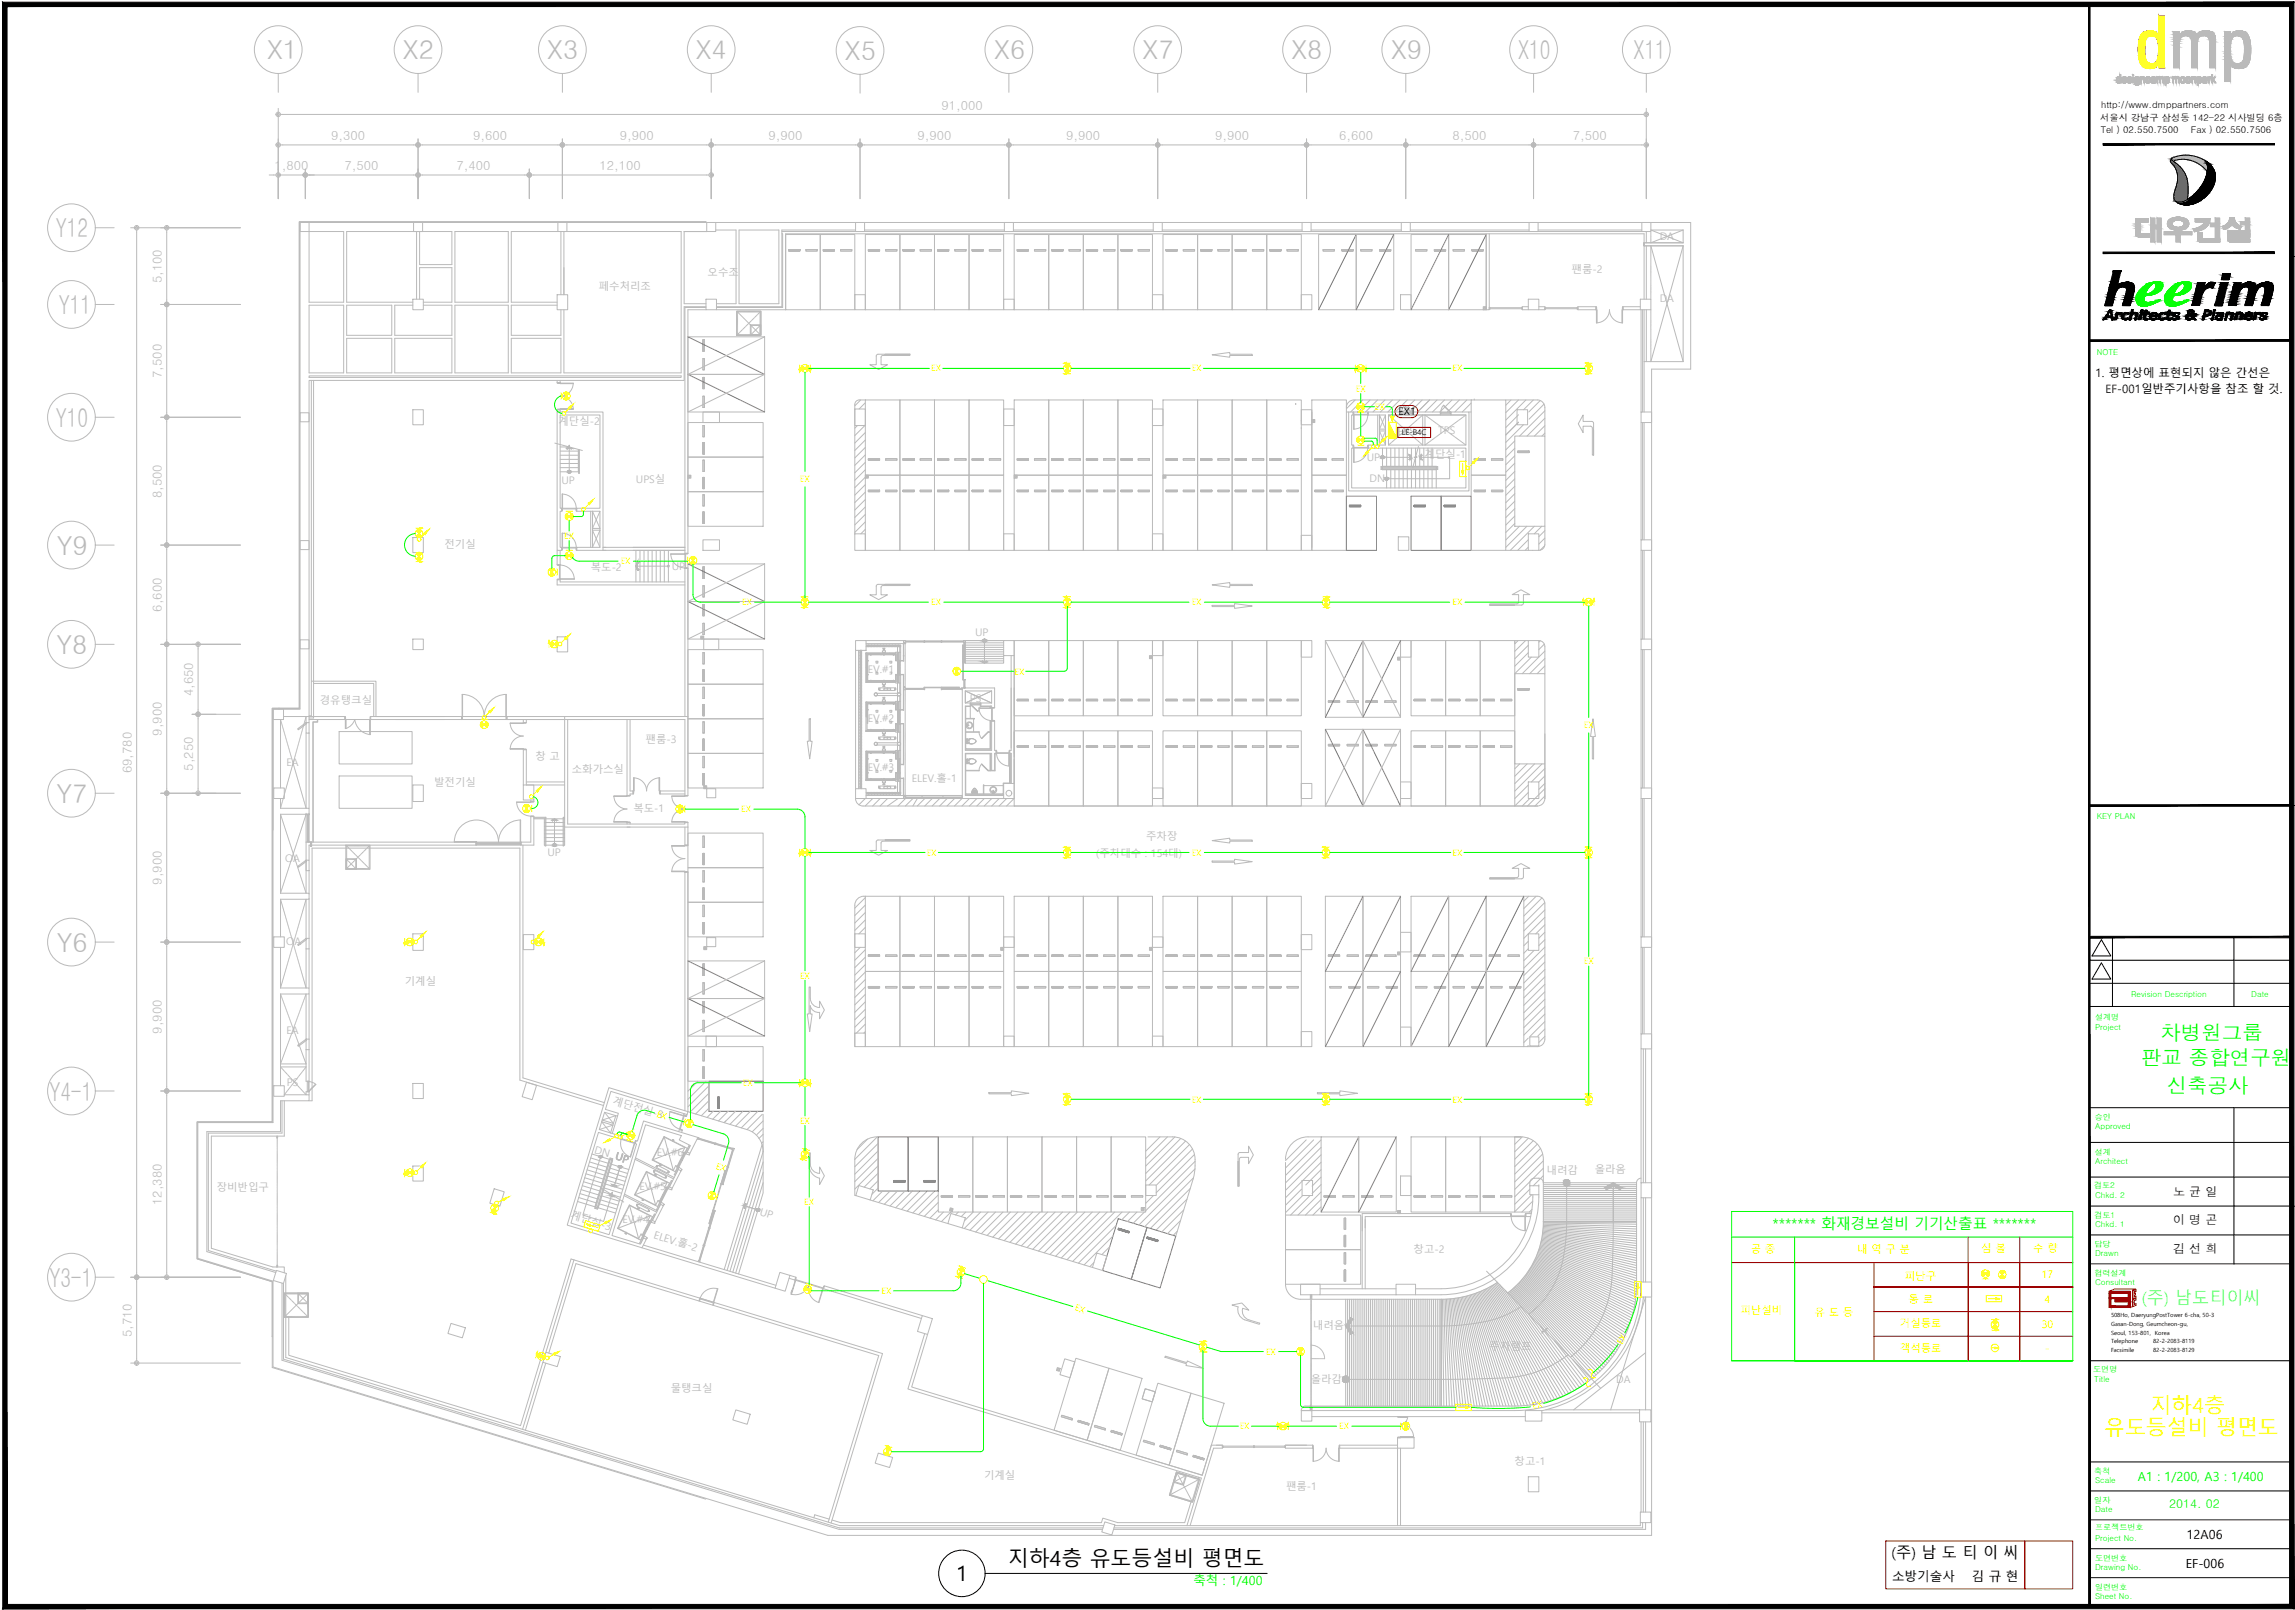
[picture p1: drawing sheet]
<svg xmlns="http://www.w3.org/2000/svg" width="632mm" height="443mm" viewBox="0 0 632 443" stroke-linecap="round" stroke-linejoin="round" font-family="sans-serif">
<defs><g id="words">
<g font-size="7.2" fill="#bababa">
<text x="73.6" y="16.3">X1</text>
<text x="110.9" y="16.3">X2</text>
<text x="150.7" y="16.3">X3</text>
<text x="191.5" y="16.3">X4</text>
<text x="232.6" y="16.5">X5</text>
<text x="273.7" y="16.3">X6</text>
<text x="314.6" y="16.3">X7</text>
<text x="355.6" y="16.3">X8</text>
<text x="383" y="16.3">X9</text>
<text x="417.9" y="16.3">X10</text>
<text x="449.7" y="16.3">X11</text>
<text x="15.4" y="65.3">Y12</text>
<text x="16.2" y="86.4">Y11</text>
<text x="15.4" y="117.5">Y10</text>
<text x="15.6" y="152.6">Y9</text>
<text x="15.5" y="180">Y8</text>
<text x="15.5" y="220.9">Y7</text>
<text x="15.6" y="261.9">Y6</text>
<text x="13.6" y="302.9">Y4-1</text>
<text x="13.6" y="354.1">Y3-1</text>
</g>
<g font-size="5.8" fill="#ff0">
<text x="592.1" y="388.7">지하4층</text>
<text x="579.3" y="395">유도등설비 평면도</text>
</g>
<g font-size="5.8">
<text x="277.5" y="430.9">지하4층 유도등설비 평면도</text>
<text x="263.4" y="435.1">1</text>
</g>
<g font-size="5.6" fill="#0f0">
<text x="594.8" y="286.3">차병원그룹</text>
<text x="589.5" y="293.2">판교 종합연구원</text>
<text x="596.5" y="300.8">신축공사</text>
</g>
<text font-size="4.7" fill="#0ff" x="589.6" y="358.9">(주) 남도티이씨</text>
<text font-size="4.2" x="520.8" y="428.9">(주) 남 도 티 이 씨</text>
<text font-size="4" fill="#0f0" x="488" y="338.3">******* 화재경보설비 기기산출표 *******</text>
<g font-size="3.5" fill="#bababa">
<text x="259.2" y="30.2">91,000</text>
<text x="91.2" y="38.6">9,300</text>
<text x="130.3" y="38.6">9,600</text>
<text x="170.6" y="38.6">9,900</text>
<text x="211.6" y="38.6">9,900</text>
<text x="252.6" y="38.6">9,900</text>
<text x="293.6" y="38.6">9,900</text>
<text x="334.5" y="38.6">9,900</text>
<text x="368.7" y="38.6">6,600</text>
<text x="399.9" y="38.6">8,500</text>
<text x="433" y="38.6">7,500</text>
<text x="75.6" y="46.9">1,800</text>
<text x="94.9" y="46.9">7,500</text>
<text x="125.7" y="46.9">7,400</text>
<text x="165" y="46.9">12,100</text>
<text x="44.6" y="77.9" transform="rotate(-90 44.6 77.9)">5,100</text>
<text x="44.6" y="104" transform="rotate(-90 44.6 104)">7,500</text>
<text x="44.6" y="137.1" transform="rotate(-90 44.6 137.1)">8,500</text>
<text x="44.6" y="168.3" transform="rotate(-90 44.6 168.3)">6,600</text>
<text x="53.2" y="191.6" transform="rotate(-90 53.2 191.6)">4,650</text>
<text x="44.6" y="202.5" transform="rotate(-90 44.6 202.5)">9,900</text>
<text x="36.3" y="212.8" transform="rotate(-90 36.3 212.8)">69,780</text>
<text x="53.2" y="212.1" transform="rotate(-90 53.2 212.1)">5,250</text>
<text x="44.6" y="243.5" transform="rotate(-90 44.6 243.5)">9,900</text>
<text x="44.6" y="284.4" transform="rotate(-90 44.6 284.4)">9,900</text>
<text x="44.6" y="331.6" transform="rotate(-90 44.6 331.6)">12,380</text>
<text x="36.3" y="368" transform="rotate(-90 36.3 368)">5,710</text>
</g>
<g font-size="3.5" fill="#0f0">
<text x="588.6" y="407.6">A1 : 1/200, A3 : 1/400</text>
<text x="328.5" y="436.3">축척 : 1/400</text>
</g>
<g font-size="3.5">
<text x="602" y="423.5">12A06</text>
<text x="601.7" y="431.6">EF-006</text>
<text x="520.9" y="435.2">소방기술사</text>
<text x="542.8" y="435.2">김 규 현</text>
</g>
<g font-size="3.3">
<text x="598.3" y="329">노 균 일</text>
<text x="598.3" y="337">이 명 곤</text>
<text x="598.3" y="344.9">김 선 희</text>
</g>
<text font-size="3.3" fill="#0f0" x="597.1" y="415">2014. 02</text>
<g font-size="3.2">
<text x="576.9" y="103.8">1. 평면상에 표현되지 않은 간선은</text>
<text x="579.7" y="108">EF-001일반주기사항을 참조 할 것.</text>
</g>
<g font-size="2.9" fill="#bababa">
<text x="457" y="66">DA</text>
<text x="194.8" y="76.1">오수조</text>
<text x="432.7" y="75">팬룸-2</text>
<text x="164.9" y="79.8">페수처리조</text>
<text x="457" y="83.2">DA</text>
<text x="153.8" y="116.9">계단실-2</text>
<text x="384.9" y="119.7">EPS</text>
<text x="395.9" y="119.5">TPS</text>
<text x="376.3" y="126.9">UP</text>
<text x="392.2" y="126.1">계단실-1</text>
<text x="154.6" y="133.1">UP</text>
<text x="175.1" y="133">UPS실</text>
<text x="377" y="132.8">DN</text>
<text x="122.4" y="150.7">전기실</text>
<text x="162.6" y="157">복도-2</text>
<text x="184.9" y="156.9">UP</text>
<text x="268.5" y="175.1">UP</text>
<text x="238.9" y="185.3">EV.#1</text>
<text x="88.1" y="193.6">경유탱크실</text>
<text x="267" y="193.2">PS</text>
<text x="238.9" y="198.8">EV.#2</text>
<text x="147.4" y="209.2">창 고</text>
<text x="177.7" y="204.6">팬룸-3</text>
<text x="78.8" y="210.8">EA</text>
<text x="157.4" y="212.8">소화가스실</text>
<text x="238.9" y="212.2">EV.#3</text>
<text x="251" y="215.1">ELEV.홀-1</text>
<text x="119.5" y="216.2">발전기실</text>
<text x="174.4" y="223.4">복도-1</text>
<text x="315.6" y="231.1">주차장</text>
<text x="78.5" y="237.1">OA</text>
<text x="150.7" y="235.6">UP</text>
<text x="301.8" y="235.8">(주차대수 : 154대)</text>
<text x="78.8" y="260">OA</text>
<text x="111.5" y="271.2">기계실</text>
<text x="78.8" y="284.5">EA</text>
<text x="78.9" y="299">PS</text>
<text x="168.6" y="303.8" transform="rotate(17 168.6 303.8)">계단전실-3</text>
<text x="163.5" y="317.3" transform="rotate(17 163.5 317.3)">DN UP</text>
<text x="180.8" y="318.1">EV.#6</text>
<text x="425.8" y="323.1">내려감</text>
<text x="439" y="322.9">올라옴</text>
<text x="59.7" y="327.7">장비반입구</text>
<text x="176.1" y="327.4">EV.#5</text>
<text x="157" y="335.3" transform="rotate(17 157 335.3)">계단실-3</text>
<text x="209" y="334.4" transform="rotate(17 209 334.4)">UP</text>
<text x="171.4" y="336.7">EV.#4</text>
<text x="179.8" y="340.8" transform="rotate(17 179.8 340.8)">ELEV.홀-2</text>
<text x="389.2" y="344.9">창고-2</text>
<text x="361.5" y="365.8">내려옴</text>
<text x="410.1" y="371.4">주차램프</text>
<text x="184.6" y="383">물탱크실</text>
<text x="360.8" y="380.7">올라감</text>
<text x="445" y="380.7">DA</text>
<text x="270.9" y="407.1">기계실</text>
<text x="417" y="403.1">창고-1</text>
<text x="354.1" y="410">팬룸-1</text>
</g>
<text font-size="2.9" x="385" y="114.3">EX1</text>
<g font-size="2.9" fill="#ff0">
<text x="482" y="344.7">공 종</text>
<text x="511.3" y="344.9">내 역 구 분</text>
<text x="545.4" y="344.7">심 볼</text>
<text x="559.8" y="344.7">수 량</text>
<text x="524.4" y="352.3">피난구</text>
<text x="562.1" y="351.8">17</text>
<text x="525.5" y="358.5">통 로</text>
<text x="562.9" y="358.6">4</text>
<text x="479.1" y="361.6">피난설비</text>
<text x="499.6" y="362.1">유 도 등</text>
<text x="523" y="365.3">거실통로</text>
<text x="562.1" y="365.3">30</text>
<text x="523" y="372">객석통로</text>
<text x="563.1" y="372.1">-</text>
</g>
<g font-size="2.5">
<text x="578.5" y="29.7">http://www.dmppartners.com</text>
<text x="578.2" y="33.3">서울시 강남구 삼성동 142-22 시사빌딩 6층</text>
<text x="578.3" y="36.6">Tel ) 02.550.7500</text>
<text x="603.1" y="36.6">Fax ) 02.550.7506</text>
</g>
<g font-size="2.4" fill="#ff0">
<text x="256.3" y="102.2">EX</text>
<text x="328.1" y="102.2">EX</text>
<text x="373.2" y="107.9">EX</text>
<text x="399.9" y="102.2">EX</text>
<text x="378.5" y="112.8">EX</text>
<text x="220.2" y="132.7">EX</text>
<text x="155.3" y="148.3">EX</text>
<text x="170.9" y="155.3">EX</text>
<text x="204.3" y="166.6">EX</text>
<text x="256.3" y="166.6">EX</text>
<text x="328.1" y="166.6">EX</text>
<text x="399.9" y="166.6">EX</text>
<text x="279.3" y="185.7">EX</text>
<text x="436" y="200.4">EX</text>
<text x="204.1" y="223.6">EX</text>
<text x="255.1" y="235.5">EX</text>
<text x="328.1" y="235.5">EX</text>
<text x="399.9" y="235.5">EX</text>
<text x="220.2" y="269.3">EX</text>
<text x="436" y="265.4">EX</text>
<text x="204.5" y="298.9">EX</text>
<text x="328.1" y="303.6">EX</text>
<text x="399.9" y="303.6">EX</text>
<text x="180.6" y="307.3" transform="rotate(17 180.6 307.3)">EX</text>
<text x="220.2" y="309.3">EX</text>
<text x="197" y="321.7" transform="rotate(17 197 321.7)">EX</text>
<text x="221.4" y="331.7">EX</text>
<text x="242.7" y="356.1">EX</text>
<text x="295.8" y="360.6" transform="rotate(17 295.8 360.6)">EX</text>
<text x="446.6" y="370" transform="rotate(-61 446.6 370)">EX</text>
<text x="348.5" y="372.8">EX</text>
<text x="422.1" y="387.9" transform="rotate(-15 422.1 387.9)">EX</text>
<text x="341.3" y="393.4">EX</text>
<text x="368.7" y="393.4">EX</text>
</g>
<g font-size="2.2" fill="#0f0">
<text x="577.3" y="97.6">NOTE</text>
<text x="577.3" y="225.5">KEY PLAN</text>
<text x="586.7" y="274.4">Revision Description</text>
<text x="619.8" y="274.5">Date</text>
<text x="576.8" y="280.8">설계명</text>
<text x="576.8" y="283.3">Project</text>
<text x="576.7" y="308.1">승인</text>
<text x="576.8" y="310.7">Approved</text>
<text x="576.7" y="317.9">설계</text>
<text x="576.8" y="320.2">Architect</text>
<text x="576.5" y="327.1">검토2</text>
<text x="576.8" y="329.8">Chkd. 2</text>
<text x="576.6" y="335.2">검토1</text>
<text x="576.8" y="337.7">Chkd. 1</text>
<text x="576.6" y="343.2">담당</text>
<text x="576.8" y="345.7">Drawn</text>
<text x="576.6" y="351.1">협력설계</text>
<text x="576.8" y="353.7">Consultant</text>
<text x="576.3" y="377.5">도면명</text>
<text x="576.6" y="380.3">Title</text>
<text x="576.6" y="405.6">축척</text>
<text x="576.6" y="413.5">일자</text>
<text x="576.8" y="408.2">Scale</text>
<text x="576.8" y="416.1">Date</text>
<text x="576.8" y="424.1">Project No.</text>
<text x="576.8" y="421.1">프로젝트번호</text>
<text x="576.8" y="429.5">도면번호</text>
<text x="576.8" y="432.1">Drawing No.</text>
<text x="576.8" y="437.5">일련번호</text>
<text x="576.8" y="440">Sheet No.</text>
</g>
<text font-size="2.2" x="385.9" y="119.8">LE-B4C</text>
<g font-size="1.6">
<text x="581.2" y="365">Gasan-Dong, Geumcheon-gu,</text>
<text x="581.2" y="362.5">508Ho, DaeryungPostTower 6-cha, 50-3</text>
<text x="581.2" y="367.4">Seoul, 153-801,</text>
<text x="581.2" y="369.7">Telephone</text>
<text x="592.8" y="369.7">82-2-2083-8119</text>
<text x="593.3" y="367.4">Korea</text>
<text x="581.2" y="372.1">Facsimile</text>
<text x="592.8" y="372.1">82-2-2083-8129</text>
</g>
</g></defs>
<!-- layer: PLAN -->
<g fill="#bababa" stroke="#bababa" stroke-width=".28">
<path d="M156.3 123.3l.4-.3 .5 .3z"/>
<path d="M156 123.4h.5l-.4 .2z"/>
<path d="M156.7 123.3l.7 .1z"/>
<path d="M205.1 331.4l.2-.2 .1 .2z"/>
<path d="M204.7 331.9h.3l.1 .6z"/>
<path d="M208.6 333.4h.1z"/>
<path d="M208.6 333.4h.2z"/>
<path d="M152.2 225.6l.5-.3 .4 .3z"/>
<path d="M152 225.7h.4l-.3 .2z"/>
<path d="M152.7 225.6l.6 .1z"/>
<path d="M175.5 154.7l.2 .1z"/>
<path d="M175.1 155.8h.2l.4 1z"/>
<path d="M388 125.3h.2z"/>
<path d="M388.3 125.9h.3l-.4 .5z"/>
<path d="M391.2 125.2l.2 .1z"/>
<path d="M390.9 125.9h.2l.3 .5z"/>
<path d="M442.7 326.4l1.4-.9 1.5 .9z"/>
<path d="M441.9 326.8h1.4l-1.1 .7z"/>
<path d="M444.1 326.4h1.5l.8 .4z"/>
<path d="M431.1 324.6h.4z"/>
<path d="M371.8 362.6l.6 .4h-.8z"/>
<path d="M370.5 364.9h.8l1.1 1.9z"/>
<path d="M370.3 378.7h.3z"/>
<path d="M168.6 326.1h.3z"/>
<path d="M169.1 326.4h.6z"/>
<path d="M168.9 326.4h.8z"/>
<path d="M170.6 321.5h.2z"/>
<path d="M167.8 328.9l.6-.1 .2 .1z"/>
<path d="M167.8 329h.5z"/>
<path d="M168.3 329l.6 .2z"/>
<path d="M165.3 318.6h.1z"/>
<path d="M270.5 181.9l.3 .2h-.4z"/>
<path d="M271.3 182.1l.3-.2 .1 .2z"/>
<path d="M270.6 182.3h.9l-.5 .2z"/>
<path d="M156.7 123.3l.7 .1zM157 123.4h.4l-.1 .2z"/>
<path d="M156.3 123.3l.2 .1 .2-.1zM156 123.4l.3-.1 .2 .1z"/>
<path d="M152.6 232.2h.2zM152.5 232.2h.3z"/>
<path d="M152.5 232.2h.3zM152.5 232.2h.3z"/>
<path d="M152.5 232.2l.4 .1zM152.4 232.3h.5z"/>
<path d="M152.4 232.3h.6zM152.4 232.3h.6z"/>
<path d="M152.4 232.3l.6 .1zM152.4 232.3l.6 .1z"/>
<path d="M152.3 232.4h.7zM152.3 232.4h.7z"/>
<path d="M152.3 232.4l.7 .1zM152.3 232.4l.7 .1z"/>
<path d="M152.3 232.5l.8 .1zM152.3 232.5l.8 .1z"/>
<path d="M152.3 232.6h.8zM152.3 232.6l.7 .1z"/>
<path d="M152.3 232.7h.7zM152.3 232.7h.7z"/>
<path d="M152.3 232.7h.7zM152.3 232.7l.7 .1z"/>
<path d="M152.3 232.8h.7zM152.3 232.8l.7 .1z"/>
<path d="M152.4 232.9h.6zM152.4 232.9h.5z"/>
<path d="M152.4 232.9h.5zM152.4 232.9h.4z"/>
<path d="M152.5 232.9h.3zM152.5 232.9l.3 .1z"/>
<path d="M152.5 233h.3zM152.5 233h.2z"/>
<path d="M205.1 331.4l-.1 .4 .4-.4zM204.7 331.8l.4-.4-.1 .4z"/>
<path d="M204.7 331.8h.3zM204.7 331.8l.3 .1z"/>
<path d="M204.7 331.9l.2 .6h.2zM204.9 332.5h.2z"/>
<path d="M208.6 332.6h.2zM208.6 332.6h.2z"/>
<path d="M208.6 332.6h.2zM208.6 332.6h.2z"/>
<path d="M208.6 332.6h.2zM208.5 332.6h.3z"/>
<path d="M208.5 332.6h.4zM208.5 332.6h.4z"/>
<path d="M208.5 332.6l.4 .1zM208.4 332.7h.5z"/>
<path d="M208.4 332.7h.5zM208.4 332.7h.5z"/>
<path d="M208.4 332.7h.6zM208.4 332.7h.6z"/>
<path d="M208.4 332.7h.6zM208.4 332.7h.6z"/>
<path d="M208.4 332.7l.6 .1zM208.4 332.7l.6 .1z"/>
<path d="M208.3 332.8h.7zM208.3 332.8h.7z"/>
<path d="M208.3 332.8h.7zM208.3 332.8h.7z"/>
<path d="M208.3 332.8h.8zM208.3 332.8h.8z"/>
<path d="M208.3 332.8l.8 .1zM208.3 332.8l.8 .1z"/>
<path d="M208.3 332.9h.8zM208.3 332.9h.8z"/>
<path d="M208.3 332.9l.8 .1zM208.3 332.9l.8 .1z"/>
<path d="M208.3 333h.8zM208.3 333h.8z"/>
<path d="M208.3 333h.8zM208.3 333l.8 .1z"/>
<path d="M208.3 333.1h.8zM208.3 333.1h.8z"/>
<path d="M208.3 333.1h.8zM208.3 333.1h.8z"/>
<path d="M208.3 333.1h.8zM208.3 333.1h.7z"/>
<path d="M208.3 333.1h.7zM208.3 333.1l.7 .1z"/>
<path d="M208.3 333.2h.7zM208.3 333.2h.7z"/>
<path d="M208.3 333.2h.7zM208.3 333.2h.7z"/>
<path d="M208.4 333.2l.6 .1zM208.4 333.2l.6 .1z"/>
<path d="M208.4 333.3h.6zM208.4 333.3h.5z"/>
<path d="M208.4 333.3h.5zM208.4 333.3h.5z"/>
<path d="M208.4 333.3h.5zM208.4 333.3h.5z"/>
<path d="M208.5 333.3h.4zM208.5 333.3h.4z"/>
<path d="M208.5 333.3h.4zM208.5 333.3l.3 .1z"/>
<path d="M208.6 333.4h.2zM208.6 333.4h.2z"/>
<path d="M156.7 129.4l.1 .1zM156.6 129.5h.2z"/>
<path d="M156.6 129.5h.3zM156.5 129.5h.4z"/>
<path d="M156.5 129.5h.5zM156.5 129.5h.5z"/>
<path d="M156.5 129.5l.5 .1zM156.4 129.6h.6z"/>
<path d="M156.4 129.6h.7zM156.4 129.6h.7z"/>
<path d="M156.4 129.6l.7 .1zM156.4 129.6l.7 .1z"/>
<path d="M156.3 129.7l.8 .1zM156.3 129.7l.8 .1z"/>
<path d="M156.3 129.8h.8zM156.3 129.8h.8z"/>
<path d="M156.3 129.8l.8 .1zM156.3 129.8l.8 .1z"/>
<path d="M156.3 129.9h.8zM156.3 129.9l.8 .1z"/>
<path d="M156.3 130h.8zM156.3 130h.8z"/>
<path d="M156.4 130h.7zM156.4 130l.6 .1z"/>
<path d="M156.4 130.1h.6zM156.4 130.1l.6 .1z"/>
<path d="M156.5 130.2h.5zM156.5 130.2h.4z"/>
<path d="M156.5 130.2h.4zM156.5 130.2h.3z"/>
<path d="M156.6 130.2h.2zM156.6 130.2h.1z"/>
<path d="M152.7 225.6l.6 .1zM152.9 225.7h.4l-.1 .2z"/>
<path d="M152.2 225.6h.5zM152 225.7h.4z"/>
<path d="M175.5 154.8l-.2 1 .4-1zM175.5 154.8l-.2 1h-.2zM175.1 155.8h.2zM175.1 155.8h.2z"/>
<path d="M175.1 155.8l.4 1h.2zM175.5 156.8h.2z"/>
<path d="M175.5 154.8l-.2 1 .4-1zM175.5 154.8l-.2 1h-.2zM175.1 155.8h.2zM175.1 155.8h.2z"/>
<path d="M175.1 155.8l.4 1h.2zM175.5 156.8h.2z"/>
<path d="M388 125.3l.6 .6-.4-.6zM388 125.3l.6 .6h-.3z"/>
<path d="M388.3 125.9l-.3 .5h.2zM388 126.4h.2z"/>
<path d="M380.6 125.5h.1zM380.5 125.5h.2z"/>
<path d="M380.5 125.5h.3zM380.4 125.5h.4z"/>
<path d="M380.4 125.5h.5zM380.4 125.5h.5z"/>
<path d="M380.4 125.5l.5 .1zM380.3 125.6h.6z"/>
<path d="M380.3 125.6l.6 .1zM380.3 125.6l.6 .1z"/>
<path d="M380.3 125.7h.7zM380.3 125.7h.7z"/>
<path d="M380.2 125.7l.8 .1zM380.2 125.7l.8 .1z"/>
<path d="M380.2 125.8l.8 .1zM380.2 125.8l.8 .1z"/>
<path d="M380.2 125.9h.8zM380.2 125.9h.8z"/>
<path d="M380.2 125.9h.8zM380.2 125.9l.8 .1z"/>
<path d="M380.2 126h.8zM380.2 126l.7 .1z"/>
<path d="M380.3 126.1h.6zM380.3 126.1h.6z"/>
<path d="M380.3 126.1h.6zM380.3 126.1l.6 .1z"/>
<path d="M380.4 126.2h.5zM380.4 126.2h.4z"/>
<path d="M380.4 126.2h.4zM380.4 126.2h.3z"/>
<path d="M380.5 126.2h.2zM380.5 126.2l.1 .1z"/>
<path d="M391.2 125.3l-.1 .6 .3-.6zM391.2 125.3l-.1 .6h-.2z"/>
<path d="M390.9 125.9l.3 .5h.2zM391.2 126.4h.2z"/>
<path d="M381.7 131.3l.2 .1zM381.6 131.4h.3z"/>
<path d="M381.6 131.4h.3zM381.6 131.4h.3z"/>
<path d="M381.6 131.4h.4zM381.5 131.4h.5z"/>
<path d="M381.5 131.4l.5 .1zM381.5 131.4l.5 .1z"/>
<path d="M381.5 131.5h.6zM381.5 131.5h.6z"/>
<path d="M381.4 131.5l.7 .1zM381.4 131.5l.7 .1z"/>
<path d="M381.4 131.6l.7 .1zM381.4 131.6l.7 .1z"/>
<path d="M381.4 131.7h.7zM381.4 131.7h.7z"/>
<path d="M381.3 131.7h.8zM381.3 131.7l.8 .1z"/>
<path d="M381.4 131.8h.7zM381.4 131.8l.7 .1z"/>
<path d="M381.4 131.9h.7zM381.4 131.9l.7 .1z"/>
<path d="M381.4 132h.7zM381.4 132h.6z"/>
<path d="M381.5 132h.5zM381.5 132l.5 .1z"/>
<path d="M381.5 132.1h.5zM381.5 132.1h.4z"/>
<path d="M381.6 132.1h.3zM381.6 132.1h.3z"/>
<path d="M381.6 132.1h.3zM381.6 132.1h.2z"/>
<path d="M444.1 326.4l.8 .4h1.5zM444.9 326.8h1.5l-.3 .7z"/>
<path d="M442.7 326.4l.6 .4 .8-.4zM441.9 326.8l.8-.4 .6 .4z"/>
<path d="M431.1 324.6l.5 .1zM431 324.7h.6z"/>
<path d="M431 324.7l.8 .1zM430.8 324.8h1z"/>
<path d="M430.8 324.8l1.1 .1zM430.7 324.9h1.2z"/>
<path d="M430.7 324.9l1.3 .1zM430.7 324.9l1.3 .1h-1.4z"/>
<path d="M430.6 325l1.5 .1zM430.6 325l1.5 .1h-1.6z"/>
<path d="M430.5 325.1l1.6 .2v-.2zM430.5 325.1l1.6 .2h-1.7z"/>
<path d="M430.4 325.3l1.8 .1-.1-.1zM430.4 325.3l1.8 .1h-1.8z"/>
<path d="M430.4 325.4l1.8 .2v-.2zM430.4 325.4l1.8 .2h-1.8z"/>
<path d="M430.4 325.6l1.7 .2 .1-.2zM430.4 325.6l1.7 .2h-1.7z"/>
<path d="M430.4 325.8l1.7 .1v-.1zM430.4 325.8l1.7 .1h-1.6z"/>
<path d="M430.5 325.9h1.6zM430.5 325.9l1.5 .1z"/>
<path d="M430.6 326h1.4zM430.6 326l1.3 .2z"/>
<path d="M430.7 326.2h1.2zM430.7 326.2l1.1 .1z"/>
<path d="M430.8 326.3h1zM430.8 326.3h.8z"/>
<path d="M431 326.3h.6zM431 326.3l.5 .1zM431.1 326.4h.4z"/>
<path d="M371.6 363l-.3 1.9 1.1-1.9zM371.6 363l-.3 1.9h-.8z"/>
<path d="M370.5 364.9l1.1 1.9h.8zM371.6 366.8h.8l-.6 .4z"/>
<path d="M370.3 378.7l.5 .1zM370.2 378.8h.6z"/>
<path d="M370.2 378.8l.7 .1zM370 378.9h.9z"/>
<path d="M370 378.9l1.1 .1zM369.9 379h1.2z"/>
<path d="M369.9 379l1.3 .1zM369.9 379l1.3 .1h-1.4z"/>
<path d="M369.8 379.1l1.5 .1zM369.8 379.1l1.5 .1h-1.6z"/>
<path d="M369.7 379.2l1.6 .2v-.2zM369.7 379.2l1.6 .2h-1.7z"/>
<path d="M369.6 379.4l1.7 .1v-.1zM369.6 379.4l1.7 .1h-1.7z"/>
<path d="M369.6 379.5l1.7 .2v-.2zM369.6 379.5l1.7 .2h-1.7z"/>
<path d="M369.6 379.7l1.7 .2v-.2zM369.6 379.7l1.7 .2h-1.7z"/>
<path d="M369.6 379.9l1.7 .1v-.1zM369.6 379.9l1.7 .1h-1.6z"/>
<path d="M369.7 380l1.5 .1 .1-.1zM369.7 380l1.5 .1h-1.4z"/>
<path d="M369.8 380.1h1.4zM369.8 380.1l1.3 .2z"/>
<path d="M369.9 380.3h1.2zM369.9 380.3l1 .1z"/>
<path d="M370 380.4h.9zM370 380.4h.8z"/>
<path d="M370.2 380.4h.6zM370.2 380.4l.4 .1zM370.3 380.5h.3z"/>
<path d="M168.6 326.1l.5 .3zM168.6 326.1l.5 .3z"/>
<path d="M168.9 326.4h.8zM168.9 326.4h.8l-.6 .2z"/>
<path d="M170.7 320.8h.1zM170.6 320.8h.2zM170.6 320.8h.2zM170.6 320.8h.2z"/>
<path d="M170.6 320.8l.3 .1zM170.6 320.9h.3zM170.6 320.9h.3zM170.6 320.9h.3z"/>
<path d="M170.6 320.9h.3zM170.5 320.9h.4zM170.5 320.9h.4zM170.5 320.9h.4z"/>
<path d="M170.5 320.9h.5zM170.5 320.9h.5z"/>
<path d="M170.5 320.9h.5zM170.5 320.9h.5z"/>
<path d="M170.5 320.9l.5 .1zM170.5 320.9l.5 .1z"/>
<path d="M170.4 321h.6zM170.4 321h.6z"/>
<path d="M170.4 321h.6zM170.4 321h.6z"/>
<path d="M170.4 321h.6zM170.4 321h.6z"/>
<path d="M170.4 321l.6 .1zM170.4 321l.6 .1z"/>
<path d="M170.4 321.1h.6zM170.4 321.1h.6z"/>
<path d="M170.4 321.1h.7zM170.4 321.1h.7z"/>
<path d="M170.4 321.1h.7zM170.4 321.1l.6 .1z"/>
<path d="M170.4 321.2h.6zM170.4 321.2h.6z"/>
<path d="M170.4 321.2h.6zM170.4 321.2h.6z"/>
<path d="M170.4 321.2h.6zM170.4 321.2l.6 .1z"/>
<path d="M170.4 321.3h.6zM170.4 321.3h.6z"/>
<path d="M170.4 321.3h.6zM170.4 321.3h.6z"/>
<path d="M170.4 321.3h.6zM170.4 321.3h.6z"/>
<path d="M170.5 321.3h.5zM170.5 321.3l.5 .1z"/>
<path d="M170.5 321.4h.5zM170.5 321.4h.4z"/>
<path d="M170.5 321.4h.4zM170.5 321.4h.4z"/>
<path d="M170.5 321.4h.4zM170.5 321.4h.4z"/>
<path d="M170.6 321.4h.3zM170.6 321.4h.3z"/>
<path d="M170.6 321.4h.3zM170.6 321.4l.2 .1z"/>
<path d="M170.6 321.5h.2zM170.6 321.5h.2z"/>
<path d="M170.7 320.8h.1zM170.6 320.8h.2zM170.6 320.8h.2zM170.6 320.8h.2z"/>
<path d="M170.6 320.8l.3 .1zM170.6 320.9h.3zM170.6 320.9h.3zM170.6 320.9h.3z"/>
<path d="M170.6 320.9h.3zM170.5 320.9h.4zM170.5 320.9h.4zM170.5 320.9h.4z"/>
<path d="M170.5 320.9h.5zM170.5 320.9h.5z"/>
<path d="M170.5 320.9h.5zM170.5 320.9h.5z"/>
<path d="M170.5 320.9l.5 .1zM170.5 320.9l.5 .1z"/>
<path d="M170.4 321h.6zM170.4 321h.6z"/>
<path d="M170.4 321h.6zM170.4 321h.6z"/>
<path d="M170.4 321h.6zM170.4 321h.6z"/>
<path d="M170.4 321l.6 .1zM170.4 321l.6 .1z"/>
<path d="M170.4 321.1h.6zM170.4 321.1h.6z"/>
<path d="M170.4 321.1h.7zM170.4 321.1h.7z"/>
<path d="M170.4 321.1h.7zM170.4 321.1l.6 .1z"/>
<path d="M170.4 321.2h.6zM170.4 321.2h.6z"/>
<path d="M170.4 321.2h.6zM170.4 321.2h.6z"/>
<path d="M170.4 321.2h.6zM170.4 321.2l.6 .1z"/>
<path d="M170.4 321.3h.6zM170.4 321.3h.6z"/>
<path d="M170.4 321.3h.6zM170.4 321.3h.6z"/>
<path d="M170.4 321.3h.6zM170.4 321.3h.6z"/>
<path d="M170.5 321.3h.5zM170.5 321.3l.5 .1z"/>
<path d="M170.5 321.4h.5zM170.5 321.4h.4z"/>
<path d="M170.5 321.4h.4zM170.5 321.4h.4z"/>
<path d="M170.5 321.4h.4zM170.5 321.4h.4z"/>
<path d="M170.6 321.4h.3zM170.6 321.4h.3z"/>
<path d="M170.6 321.4h.3zM170.6 321.4l.2 .1z"/>
<path d="M170.6 321.5h.2zM170.6 321.5h.2z"/>
<path d="M167.8 328.9l.8 .1zM167.8 328.9l.8 .1z"/>
<path d="M168.3 329l.6 .2zM168.6 329.2h.3z"/>
<path d="M165.3 318h.1zM165.3 318h.1zM165.3 318h.1z"/>
<path d="M165.3 318h.2zM165.2 318h.3zM165.2 318h.3zM165.2 318h.3z"/>
<path d="M165.2 318l.4 .1zM165.2 318.1h.4z"/>
<path d="M165.2 318.1h.4zM165.2 318.1h.4z"/>
<path d="M165.1 318.1h.5zM165.1 318.1h.5z"/>
<path d="M165.1 318.1h.5zM165.1 318.1h.5z"/>
<path d="M165.1 318.1l.5 .1zM165.1 318.1l.5 .1z"/>
<path d="M165.1 318.2h.5zM165.1 318.2h.5z"/>
<path d="M165.1 318.2h.6zM165.1 318.2h.6z"/>
<path d="M165 318.2h.7zM165 318.2h.7z"/>
<path d="M165 318.2l.7 .1zM165 318.2l.7 .1z"/>
<path d="M165 318.3h.7zM165 318.3h.7z"/>
<path d="M165 318.3h.7zM165 318.3h.7z"/>
<path d="M165 318.3l.7 .1zM165 318.3l.7 .1z"/>
<path d="M165 318.4h.7zM165 318.4h.7z"/>
<path d="M165 318.4h.7zM165 318.4h.7z"/>
<path d="M165 318.4h.7zM165 318.4h.7z"/>
<path d="M165 318.4h.7zM165 318.4l.6 .1z"/>
<path d="M165.1 318.5h.5zM165.1 318.5h.5z"/>
<path d="M165.1 318.5h.5zM165.1 318.5h.5z"/>
<path d="M165.1 318.5h.5zM165.1 318.5l.5 .1z"/>
<path d="M165.1 318.6h.5zM165.1 318.6h.5z"/>
<path d="M165.1 318.6h.5zM165.1 318.6h.4z"/>
<path d="M165.2 318.6h.3zM165.2 318.6h.3z"/>
<path d="M165.2 318.6h.3zM165.2 318.6h.3z"/>
<path d="M165.2 318.6h.3zM165.2 318.6h.2z"/>
<path d="M165.3 318.6h.1zM165.3 318.6h.1z"/>
<path d="M168.6 326.1l.5 .3zM168.6 326.1l.5 .3z"/>
<path d="M168.9 326.4h.8zM168.9 326.4h.8l-.6 .2z"/>
<path d="M271 175.9h.1zM270.9 175.9h.2z"/>
<path d="M270.9 175.9h.3zM270.8 175.9h.4z"/>
<path d="M270.8 175.9l.5 .1zM270.8 176h.5z"/>
<path d="M270.8 176h.5zM270.7 176h.6z"/>
<path d="M270.7 176l.7 .1zM270.7 176l.7 .1z"/>
<path d="M270.7 176.1l.7 .1zM270.7 176.1l.7 .1z"/>
<path d="M270.7 176.2h.7zM270.7 176.2h.7z"/>
<path d="M270.6 176.2l.8 .1zM270.6 176.2l.8 .1z"/>
<path d="M270.6 176.3h.8zM270.6 176.3l.8 .1z"/>
<path d="M270.6 176.4h.8zM270.6 176.4h.8z"/>
<path d="M270.7 176.4h.7zM270.7 176.4l.7 .1z"/>
<path d="M270.7 176.5h.7zM270.7 176.5l.6 .1z"/>
<path d="M270.7 176.6h.6zM270.7 176.6h.6z"/>
<path d="M270.8 176.6h.5zM270.8 176.6l.4 .1z"/>
<path d="M270.8 176.7h.4zM270.8 176.7h.3z"/>
<path d="M270.9 176.7h.2zM270.9 176.7h.2z"/>
<path d="M271.3 182.1h.4zM271 182.3h.5z"/>
<path d="M270.4 182.1l.6 .2zM270.4 182.1l.6 .2z"/>
</g>
<g fill="none" stroke="#bababa" stroke-width=".28">
<path d="M76.6 20.2v5.2M76.6 29.8v24.9M77.2 39.9h37.3M77.2 31.5h375.4M115.1 20.2v5.2M115.1 38.2v16.5M115.7 39.9h38.5M154.8 38.2v16.5M154.8 20.2v5.2M155.4 39.9h39.8M195.8 20.2v5.2M195.8 38.2v16.5"/>
<path d="M196.4 39.9h39.8M236.8 38.2v16.5M236.8 20.5v5.1M237.4 39.9h39.7M277.7 20.2v5.2M277.7 38.2v16.5M278.4 39.9h39.7M318.7 20.2v5.2M318.7 38.2v16.5M319.3 39.9h39.8M359.7 38.2v16.5M359.7 20.2v5.2"/>
<path d="M360.3 39.9h26.1M387 38.2v16.5M387 20.2v5.2M387.6 39.9h34M422.2 38.2v16.5M422.2 20.2v5.2M422.8 39.9h29.8M453.2 29.8v24.9M453.2 20.2v5.2M74.1 48.2h1.9M76.6 48.2h7.5M84.1 46.5v8.2"/>
<path d="M84.7 48.2h29.8M115.7 48.2h29.4M145.7 46.5v8.2M146.3 48.2h48.9M26.2 62.7h5.2M36 62.7h30.2M37.6 63.3v287.6M45.9 63.3v19.9M82.6 61.2h2.5v2.5h-2.5zM85.1 63.7h9.5v19.5h-9.5zM113.9 61.2h2.4v2.5h-2.4zM114.7 63.7v18.6"/>
<path d="M115.5 63.7v9.1h8.9v-9.1h-29v19.5h18.3M125.2 63.7h14.7v19.5h-14.7zM153.6 61.2h2.5v2.5h-2.5zM153.6 63.7h-12.8v19.5h12.6M154.4 63.7v17.4M155.2 63.7v17.4M156.1 63.7h31.4v38.9h-32.3v-17.4M194.4 61.2v-.2h-112v133.9h-7.4v113.8h-20.7v37.8l20.7 6.2v15.2M194.6 61.2h2.5v2.5h-2.5zM194.6 63.7h-6.2v19.9h6M197.1 63.3h5.5v20.3h-5.3M203.5 63.3h10.9v20.3h-10.9z"/>
<path d="M215.3 64.3h.2v20.3h-18.2M215.3 63.7h237.9v3.1M216.3 64.5h9.5v20.7h-9.5zM217.1 68.7h3.1h-3.1v.4h3.1v-.4v.4h-3.1zM221.9 68.7h3.1v.4h-3.1zM225.8 64.5h9.5v20.7h-9.5zM226.6 68.7h3.1h-3.1v.4h3.1v-.4v.4h-3.1zM231.4 68.7h3.1v.4h-3.1zM235.5 61.2h2.5v2.5h-2.5zM235.5 63.3h-20.2v21.1h-18M238 63.3h38.5M238.2 64.5h9.5v20.7h-9.5z"/>
<path d="M239.1 68.7h3.1h-3.1v.4h3.1v-.4v.4h-3.1zM243.8 68.7h3.1v.4h-3.1zM247.7 64.5h9.6v20.7h-9.6zM248.6 68.7h3.1h-3.1v.4h3.1v-.4v.4h-3.1zM253.3 68.7h3.1v.4h-3.1zM257.3 64.5h9.5v20.7h-9.5zM258.1 68.7h3.1h-3.1v.4h3.1v-.4v.4h-3.1zM262.9 68.7h3.1v.4h-3.1zM266.8 64.5h9.5v20.7h-9.5zM267.6 68.7h3.1h-3.1v.4h3.1v-.4v.4h-3.1zM272.4 68.7h3.1v.4h-3.1zM276.5 61.2h2.5v2.5h-2.5z"/>
<path d="M279 63.3h38.5M279.2 64.5h9.5v20.7h-9.5zM280 68.7h3.1h-3.1v.4h3.1v-.4v.4h-3.1zM284.8 68.7h3.1v.4h-3.1zM288.7 64.5h9.5v20.7h-9.5zM289.5 68.7h3.2h-3.2v.4h3.2v-.4v.4h-3.2zM294.3 68.7h3.1v.4h-3.1zM298.2 64.5h9.6v20.7h-9.6zM299.1 68.7h3.1h-3.1v.4h3.1v-.4v.4h-3.1zM303.8 68.7h3.1v.4h-3.1zM307.8 64.5h9.5v20.7h-9.5zM308.6 68.7h3.1h-3.1v.4h3.1v-.4v.4h-3.1z"/>
<path d="M313.4 68.7h3.1v.4h-3.1zM317.5 61.2h2.5v2.5h-2.5zM320 63.3h38.5M320.2 64.5h9.5v20.7h-9.5zM321 68.7h3.1h-3.1v.4h3.1v-.4v.4h-3.1zM325.8 68.7h3.1v.4h-3.1zM329.7 64.5h9.5v20.7h-9.5zM330.5 68.7h3.1h-3.1v.4h3.1v-.4v.4h-3.1zM335.3 68.7h3.1v.4h-3.1zM339.2 64.5h9.5v20.7h-9.5zM340 68.7h3.2h-3.2v.4h3.2v-.4v.4h-3.2zM344.8 68.7h3.1v.4h-3.1z"/>
<path d="M348.7 64.5h9.6v20.7h-9.6zM349.6 68.7h3.1h-3.1v.4h3.1v-.4v.4h-3.1zM354.3 68.7h3.1v.4h-3.1zM358.5 61.2h2.4v2.5h-2.4zM360.9 63.3h24.9M363 64.5h10.4v20.7h-10.4zM364.3 68.7h3.1v.4h-3.1zM369.4 68.7h3.1v.4h-3.1v-.4v.4h3.1v-.4zM373.4 64.5h10.3v20.7h-10.3zM374.6 68.7h3.1v.4h-3.1zM379.8 68.7h3.1v.4h-3.1v-.4v.4h3.1v-.4zM385.8 61.2h2.5v2.5h-2.5z"/>
<path d="M388.3 63.3h32.7M388.5 64.5h10.3v20.7h-10.3zM389.7 68.7h3.1v.4h-3.1zM394.9 68.7h3.1v.4h-3.1v-.4v.4h3.1v-.4zM398.8 64.5h10.4v20.7h-10.4zM400.1 68.7h3.1v.4h-3.1zM405.2 68.7h3.1v.4h-3.1v-.4v.4h3.1v-.4zM409.2 64.3v20.9h.8v-20.9M421 61.2h2.4v2.5h-2.4zM423.4 63.3h28.6M452 61.2h2.5v2.5h-2.5zM453.2 67.7v14.6"/>
<path d="M454.5 79.9v.1M454.5 79.6v.1M454.5 79.3v.2M454.5 79v.2M454.5 78.7v.2M454.5 78.4v.2M454.5 78.1v.2M454.5 77.9v.1M454.5 77.6v.1M454.5 77.3v.1M454.5 77v.1M454.5 76.7v.1"/>
<path d="M454.5 76.4v.2M454.5 76.1v.2M454.5 75.8v.2M454.5 75.5v.2M454.5 75.3v.1M454.5 75v.1M454.5 74.7v.1M454.5 74.4v.1M454.5 74.1v.1M454.5 73.8v.2M454.5 73.5v.2M454.5 73.2v.2"/>
<path d="M454.5 72.9v.2M454.5 72.6v.2M454.5 72.4v.1M454.5 72.1v.1M454.5 71.8v.1M454.5 71.5v.1M454.5 71.2v.1M454.5 70.9v.2M454.5 70.6v.2M454.5 70.3v.2M454.5 70v.2M454.5 69.8v.1"/>
<path d="M454.5 69.5v.1M454.5 69.2v.1M454.5 68.9v.1M454.5 68.6v.1M454.5 68.3v.1M454.5 68v.2M454.5 67.9v-.2l8.9 31.8M454.5 66.4v.1M454.5 66.1v.1M454.5 65.8v.2M454.5 65.5v.2M454.5 65.2v.2"/>
<path d="M454.5 64.9v.2M454.5 64.7v.1M454.5 64.4v.1M454.5 64.1v.1M454.5 63.7v.2M463.4 67.7l-8.9 31.8v-.1M463.4 66.8h-10.8v.9h10.8M463.4 66.8h-10.8v.9v-.9v.9h10.8M463.4 63.3l-8.9 3.4M463.4 63.3h-8.9l8.9 3.5M463.4 63.3v3.5M463.4 67.7v31.8"/>
<path d="M26.2 83.8h5.2M44.2 83.8h22M45.9 84.4v29.8M85.1 84h9.5v18.6h-9.5zM95.4 84h12.5v8.3h-12.5zM95.4 93.1h12.5v9.5h-12.5zM108.7 93.1h15.7v9.5h-15.7zM113.7 82.3h2.8v2.9h-2.8zM113.7 84h-5v8.3h15.7v-8.3h-7.9M115.5 82.3v-8.6h8.9v9.5h-7.9M125.2 84h14.7v18.6h-14.7zM140.8 93.1h13.6v9.5h-13.6z"/>
<path d="M153.4 81.1h2.9v4.1h-2.9zM153.4 84h-12.6v8.3h13.6v-7.1M189.4 92.7h21.1v10.3h-21.1zM193.5 98.7h.4v3.1h-.4zM193.5 93.5v3.1v-3.1h.4v3.1h-.4h.4v-3.1zM194.4 82.3h2.9v2.9h-2.9zM194.4 84.4h-6v20.3h-103.3v94.2M194.4 85.2h-5v67.1h-.8M194.4 84.6h-5.8v67.7M197.3 85.2h19M202.8 85.6h6.7v6.7h-6.7zM203.1 86.1v.2"/>
<path d="M203.1 86.4v.1M203.1 86.7v.1M203.1 87v.1M203.1 87.3v.1M203.1 87.6v.1M203.1 87.8v.2M203.1 88.1v.2M203.1 88.4v.2M203.1 88.7v.2M203.1 89v.2M203.1 89.3v.1M203.1 89.6v.1"/>
<path d="M203.1 89.9v.1M203.1 90.2v.1M203.1 90.5v.1M203.1 90.7v.2M203.1 91v.2M203.1 91.3v.2M203.1 91.6v.2M203.1 91.9v.2M203.1 85.9h.1M203.1 92.1h.1M203.2 92l-.1 .1M203.2 86l.1 .1"/>
<path d="M203.2 85.9l-.1 .1M203.3 92.1h.1M203.4 91.8l-.1 .1M203.4 85.9h.1M203.4 86.2l.1 .1M203.6 91.6l-.1 .1M203.6 92.1h.1M203.6 86.4l.1 .1M203.7 85.9h.1M203.8 91.4h-.1M203.8 86.6l.1 .1M203.9 92.1h.1"/>
<path d="M203.9 85.9h.2M204 91.1l-.1 .1M204 86.8l.1 .1M204.2 92.1h.1M204.2 90.9l-.1 .1M204.2 87l.1 .2M204.2 85.9h.2M204.4 90.7l-.1 .1M204.4 87.3l.1 .1M204.4 92.1h.2M204.5 85.9h.2M204.6 90.5l-.1 .1"/>
<path d="M204.6 87.5l.1 .1M204.7 92.1h.2M204.8 90.3l-.1 .1M204.8 85.9h.2M204.9 87.7v.1M205 90.1l-.1 .1M205 92.1h.2M205.1 87.9l.1 .1M205.1 85.9h.2M205.2 89.9l-.1 .1M205.3 88.1l.1 .1M205.3 92.1h.2"/>
<path d="M205.4 85.9h.1M205.4 89.7l-.1 .1M205.5 88.3l.1 .1M205.6 89.5l-.1 .1M205.6 92.1h.2M205.7 88.5l.1 .1M205.7 85.9h.1M205.8 89.3l-.1 .1M205.9 88.7l.1 .1M205.9 92.1h.1M206 85.9h.1M206 89.1l-.1 .1"/>
<path d="M206.1 88.9l.1 .1M206.2 92.1h.1M206.2 88.9l-.1 .1M206.3 85.9h.1M206.3 89.1l.1 .1M206.4 88.7l-.1 .1M206.5 92.1h.1M206.5 89.3l.1 .1M206.6 85.9h.1M206.6 89.4h2.9v2.9h-2.9zM206.6 88.5l-.1 .1M206.7 89.5l.1 .1"/>
<path d="M206.8 92l.2 .1M206.8 91.7v.1M206.8 91.4v.1M206.8 91.1v.1M206.8 90.8v.1M206.8 90.5v.2M206.8 90.2v.2M206.8 89.9v.2M206.8 88.3l-.1 .1M206.8 85.9h.2M206.9 92v.1M206.9 89.7l.1 .1"/>
<path d="M206.9 89.6l-.1 .2M207 89.6h.2M207.1 88.1l-.2 .1M207.1 92.1h.1M207.1 91.8l-.1 .1M207.1 89.9l.1 .1M207.1 92.1h.2M207.1 85.9h.2M207.3 87.9l-.2 .1M207.3 91.6l-.1 .1M207.3 90.1l.1 .1M207.3 89.6h.2"/>
<path d="M207.4 85.9h.2M207.5 87.7l-.1 .1M207.5 91.4l-.1 .1M207.5 92.1h-.2h.2M207.5 90.3l.1 .1M207.6 89.6h.2M207.6 92.1h.2M207.7 87.5l-.1 .1M207.7 91.2l-.1 .1M207.7 92.1h.1M207.7 85.9h.2M207.7 90.5l.1 .1"/>
<path d="M207.9 87.3l-.1 .1M207.9 91l-.1 .1M207.9 89.6h.1M207.9 90.7h.2M207.9 92.1h.2M208 92.1h.1M208 85.9h.1M208.1 87l-.1 .2M208.1 90.9l.1 .1M208.2 89.6h.1M208.2 92.1h.2M208.3 92.1h.1"/>
<path d="M208.3 86.8l-.1 .1M208.3 85.9h.1M208.3 90.5l-.1 .2M208.3 91.1l.1 .1M208.5 86.6l-.1 .1M208.5 89.6h.1M208.5 90.3l-.1 .1M208.5 92.1h.1M208.5 91.4h.1M208.6 85.9h.1M208.7 86.4l-.1 .1M208.7 90.1l-.1 .1"/>
<path d="M208.7 91.6l.1 .1M208.8 89.6h.1M208.8 92.1h.1zM208.9 85.9h.1M208.9 86.2l-.1 .1M208.9 89.9l-.1 .1M208.9 91.8l.1 .1M209.1 89.6h.2v.4M209.1 86l-.1 .1M209.1 89.7l-.1 .1M209.1 92l.2 .1M209.2 85.9l.1 .1"/>
<path d="M209.3 92l-.2 .1M209.3 91.7v.1M209.3 91.4v.1M209.3 90.8v.4M209.3 90.5v.2M209.3 90.2v.2M209.3 89.9v.2M209.3 89.4v.1M209.3 89.1v.1M209.3 88.8v.1M209.3 88.5v.1M209.3 88.2v.1"/>
<path d="M209.3 87.9v.2M209.3 87.6v.2M209.3 87.3v.2M209.3 87v.2M209.3 86.8v.1M209.3 86.5v.1M209.3 86.2v.1M209.3 90.1v.2M209.3 90.4v.2M209.3 90.7v.2M209.3 91.3v.1M209.3 91.6v.1"/>
<path d="M209.3 91.9l-.2 .2M209.3 89.6h-.1M209.3 85.9h-.1M210.5 92.7l-21.1 10.3M235.3 81.1h2.9v4.1h-2.9zM243.7 97.5h6.8h-8.8l-.5 .5v2.4h-1.7l2.4 1.3 2.4-1.3h-1.7v-2.1l.2-.4 7.7-.1v-.3M276.3 82.3h2.9v2.9h-2.9zM317.3 81.1h2.9v4.1h-2.9zM333.7 97.7l4.9-.7v.5h6.1v.3h-6.1v.5zM358.3 81.1h2.9v4.1h-2.9zM385.6 81.1h2.9v4.1h-2.9zM408.3 84.4h.9v.8h-.9z"/>
<path d="M408.9 84.6l-.4 .3M409 84.7l-.4 .4M410 84.6h.2v.5h-.2zM410.2 84.7h8.7M410.2 85h8.7M419.1 84.6h-.2v.5h.2M420.8 82.3h2.9v2.9h-2.9zM420.8 84.4h-1.7v.8h1.7M423.7 84.4h1.6v.8h-1.6M425.3 84.6h.2v.5h-.2zM425.5 84.7h8.7M425.5 85h8.7"/>
<path d="M434.2 84.6h.2v.5h-.2zM434.4 84.4h5v.8h-5zM439.4 84.4l.2 .2-.1 .6zM439.5 85.2v3.6l.1-3.6M439.6 88.8a3.6 3.6 0 0 0 3.5-3.6 3.6 3.6 0 0 0 3.5 3.6M446.6 85.2v3.6l.1-3.6M446.7 84.4l.1 .8-.2-.1zM446.8 85.2h4.8M451.6 82.3h2.9v2.9h-2.9zM451.6 84.4h-4.8v.8M451.8 85.2v28.2M452.2 85.2v28.2"/>
<path d="M452.6 82.3v-18h-236.3v20.9M452.6 85.2v28.2M452.6 99.5h10.8M453.2 85.2v14.3M454.5 81.9v.2M454.5 81.6v.2M454.5 81.3v.2M454.5 81v.2M454.5 80.8v.1M454.5 80.5v.1M454.5 80.2v.1M454.5 85.5v.1"/>
<path d="M454.5 85.8v.1M454.5 86v.2M454.5 86.3v.2M454.5 86.6v.2M454.5 86.9v.2M454.5 87.2v.2M454.5 87.5v.1M454.5 87.8v.1M454.5 88.1v.1M454.5 88.4v.1M454.5 88.7v.1M454.5 88.9v.2"/>
<path d="M454.5 89.2v.2M454.5 89.5v.2M454.5 89.8v.2M454.5 90.1v.1M454.5 90.4v.1M454.5 90.7v.1M454.5 91v.1M454.5 91.3v.1M454.5 91.6v.1M454.5 91.8v.2M454.5 92.1v.2M454.5 92.4v.2"/>
<path d="M454.5 92.7v.2M454.5 93v.1M454.5 93.3v.1M454.5 93.6v.1M454.5 93.9v.1M454.5 94.2v.1M454.5 94.4v.2M454.5 94.7v.2M454.5 95v.2M454.5 95.3v.2M454.5 95.6v.2M454.5 95.9v.1"/>
<path d="M454.5 96.2v.1M454.5 96.5v.1M454.5 96.8v.1M454.5 97.1v.1M454.5 97.3v.2M454.5 97.6v.2M454.5 97.9v.2M454.5 98.2v.2M454.5 98.5v.1M454.5 98.8v.1M454.5 99.1v.1M454.5 82.2v.1"/>
<path d="M454.5 85.2v.1M26.2 114.8h5.2M44.2 114.8h22M45.9 115.5v33.9M82.6 113.6h2.5v2.5h-2.5zM85.1 103.4h102.4v.5h-102.4zM85.7 104.7v92.3h-.6M86.3 104.7v92.9h-1.2M113.7 112.8h2.8v4.1h-2.8zM153.4 113.4h12.6v38.1h-7.2v-.9h6.4v-9.9h-6.4v-.8h6.4v-25.7h-11v25.7h.4v.8h-.4v9.9h.4v.9h-1.2zM153.4 112.6h.6l.2 .2zM153.4 105.3l.8 .1-.6 .1z"/>
<path d="M153.4 104.7v.6h.8M154.2 112.5l3.6 .1zM154.2 112.8h-.8v.6M154.2 104.7v.6M154.2 105.4l3.6 .2zM154.2 112.8v.6M154.2 112.5h3.6M157.8 105.6a3.6 3.6 0 0 1-3.6 3.4 3.6 3.6 0 0 1 3.6 3.5M189.4 116.3h20.7v9.5h-20.7zM189.4 103h21.1v10.4h-21.1zM193.5 117.1h.4v3.1h-.4zM193.5 113.4h4.6v2.9h-4.6z"/>
<path d="M193.5 109h.4v3.1h-.4zM193.5 103.9v3.1v-3.1h.4v3.1h-.4h.4v-3.1zM210.5 103l-21.1 10.4M235.3 112.6h2.9v4.5h-2.9zM236.1 117.1l-.8 .7M237 110.1l-1.7 1.6M238.2 110.9l-1.7 1.7M238.2 110.1h-1.6a1.24 1.24 0 0 0-1.3 1.2v35.6M238.2 110.1h9.5v20.7h-9.5zM238.2 119l-2.9 2.9M238.2 117l-2.9 2.9M247.7 110.1h9.6v20.7h-9.6z"/>
<path d="M257.3 110.1h9.5v20.7h-9.5zM266.8 110.1h9.5v20.7h-9.5zM276.3 112.6h2.9v4.5h-2.9zM279.2 110.1h9.5v20.7h-9.5zM288.7 110.1h9.5v20.7h-9.5zM298.2 110.1h9.6v20.7h-9.6zM307.8 110.1h9.5v20.7h-9.5zM317.3 112.6h2.9v4.5h-2.9zM320.2 110.1h9.5v20.7h-9.5zM329.7 110.1h9.5v20.7h-9.5zM339.2 110.1h9.5v20.7h-9.5zM348.7 110.1h9.6v20.7h-9.6z"/>
<path d="M356.7 111.3h.1M358.3 115.9h.1M358.3 118h.1M358.3 112.8h2.9v4.1h-2.9zM361.2 110.1h9.5v20.7h-9.5zM361.2 115.5h.8v.8h-.8zM361.2 113.4v37.2M361.7 115.6l-.4 .4M361.8 115.8l-.3 .3M370.7 113.4h.6M371.3 113.4h1.2v.8h-.4v8.3h.4v.8h-.4v11h31.5v-11h-26.9v-.8h4.7v-8.3h-4.7v-.8h9.1v.8h-3.5v8.3h21.3v-8.3h-4.2v-.8h5v21.7h-33.1zM372.5 113.4l.2 .2v.6z"/>
<path d="M372.5 113.4h4.2M372.7 114.2l.1 3.9M372.7 114.2h3.8a3.9 3.9 0 0 1-3.7 3.9M372.7 114h3.8M373.1 110.1l-2.4 2.4M375.1 110.1l-3.3 3.3M376.6 113.4l.1 .8-.2-.2zM377.2 110.1l-3.3 3.3M379.2 110.1l-3.3 3.3M379.3 114.2v8.3M379.9 117.9l-.1 .2 1.6-.1M379.9 114.4l-.1-.2v8.3l.1-.2"/>
<path d="M379.9 114.5l.1 .2M379.9 118.9l.1 .1M380 117.7l-.1 .1M380 114.8l.1 .1M380 119.2l.1 .1M380.1 117.4l-.1 .1M380.1 115.1l.1 .1M380.1 119.5l.1 .1M380.2 117.1l-.1 .2M380.2 115.3l.1 .2M380.2 119.7l.1 .1M380.3 116.9l-.1 .1"/>
<path d="M380.4 115.6v.1M380.4 120v.1M380.4 116.6v.1M380.5 115.9v.1M380.5 116.3v.2M380.6 116.1l.1 .2M380.7 116.1l-.1 .1M380.7 116.4l.1 .1M380.8 115.8l-.1 .1M380.8 116.7l.1 .1M380.9 115.5l-.1 .2M380.9 119.9l-.1 .1"/>
<path d="M380.9 116.9l.1 .2M381 115.3l-.1 .1M381 119.7l-.1 .1M381 117.2l.1 .1M381.1 115l-.1 .1M381.1 119.4l-.1 .1M381.2 117.5v.1M381.2 114.7v.2M381.2 119.1v.1M381.3 117.7v.2M381.3 110.1l-3.3 3.3M381.3 114.5v.1"/>
<path d="M381.3 118.8v.2M381.4 118.7l-1.6-.1 .1 .2M381.4 114.2v.1M382.3 114.3l21.3-.1-.1 .1M382.4 114.4l.1 .1M382.7 114.6h.1M382.9 114.7l.1 .1M383.1 114.9l.1 .1M383.3 115.1l.1 .1M383.3 110.1l-3.3 3.3M383.5 115.3l.1 .1M383.7 115.5l.1 .1"/>
<path d="M384 115.7l.1 .1M384.2 115.9l.1 .1M384.4 116.1l.1 .1M384.6 116.3l.1 .1M384.8 116.5l.1 .1M385 116.7l.1 .1M385.2 119.9l-.1 .1M385.3 116.8l.1 .1M385.4 110.1l-3.3 3.3M385.4 119.7l-.1 .1M385.5 117l.1 .1M385.6 119.5l-.1 .1"/>
<path d="M385.7 117.2l.1 .1M385.8 113.4l.2 .5h-.2zM385.9 119.3l-.1 .1M385.9 117.4l.1 .1M386 113.6h2.5M386 113.9h2.5M386.1 119.1l-.1 .1M386.1 117.6l.1 .1M386.3 119h-.1M386.3 117.8l.2 .1M386.5 118.8l-.1 .1M386.6 118l.1 .1"/>
<path d="M386.6 111.6l-.4 .7-.3 1.1h2.5M386.7 111.5l1.9 1.9zM386.7 118.6l-.1 .1M386.8 118.2l.1 .1M386.9 118.4l-.1 .1M387 118.4l.1 .1M387.2 118.2l-.1 .1M387.2 118.6l.1 .1M387.4 118l-.1 .1M387.4 118.8l.1 .1M387.4 110.1l-3.3 3.3M387.6 117.8l-.1 .1"/>
<path d="M387.6 119h.2M387.8 117.6l-.1 .1M387.9 119.1l.1 .1M388 117.4l-.1 .1M388.1 119.3l.1 .1M388.2 117.2l-.1 .1M388.3 119.5l.1 .1M388.5 117l-.1 .1M388.5 119.7l.1 .1M388.6 113.4l.1 .5h-.2zM388.7 116.8l-.1 .1M388.7 113.4h7.8v.8h-7.8z"/>
<path d="M388.7 119.9l.2 .1M388.9 116.7l-.1 .1M389.1 116.5l-.1 .1M389.3 116.3l-.1 .1M389.5 110.1l-3.3 3.3M389.6 116.1l-.2 .1M389.8 115.9l-.1 .1M390 115.7l-.1 .1M390.2 115.5l-.1 .1M390.4 115.3l-.1 .1M390.6 115.1l-.1 .1M390.9 114.9l-.2 .1"/>
<path d="M391.1 114.7l-.1 .1M391.3 114.6h-.1M391.5 114.4l-.1 .1M391.5 110.1l-3.3 3.3M391.6 114.3l.1 8.2-.1-.1M392.4 114.3l-.1-.1 .1 8.2M392.5 114.4l.2 .1M392.8 114.6h.1M393 114.7l.1 .1M393.2 114.9l.2 .1M393.5 115.1l.1 .1M393.6 110.1l-3.3 3.3"/>
<path d="M393.7 115.2l.1 .1M393.9 115.4l.2 .1M394.2 115.6l.1 .1M394.4 115.8h.1M394.6 115.9l.2 .1M394.9 116.1l.1 .1M395.1 116.3l.1 .1M395.3 116.4l.2 .1M395.6 116.6l.1 .1M395.6 110.1l-3.3 3.3M395.8 116.8l.1 .1M395.9 119.9l-.1 .1"/>
<path d="M396 117h.2M396.1 119.7l-.1 .1M396.3 117.1l.1 .1M396.3 119.5l-.1 .1M396.5 117.3l.1 .1M396.5 113.4l.2 .5h-.2zM396.6 119.4l-.1 .1M396.7 113.6h2.6M396.7 113.9h2.6M396.7 117.5l.2 .1M396.8 119.2l-.1 .1M397 117.6l.1 .1"/>
<path d="M397 119l-.1 .1M397.2 117.8l.1 .1M397.3 118.8l-.1 .1M397.3 111.6l-.4 .7-.2 1.1h2.4M397.4 118l.2 .1M397.4 111.5l1.9 1.9zM397.5 118.7l-.1 .1M397.7 118.2h.1M397.7 110.1l-3.3 3.3M397.7 118.5l-.1 .1M397.9 118.3l.1 .1M398 118.3l-.2 .1"/>
<path d="M398.1 118.5l.2 .1M398.2 118.2h-.1M398.4 118.7l.1 .1M398.4 118l-.1 .1M398.6 118.8l.1 .1M398.7 117.8l-.2 .1M398.8 119l.2 .1M398.9 117.6l-.1 .1M399.1 119.2l.1 .1M399.1 117.5l-.1 .1M399.3 119.4l.1 .1M399.3 113.4l.1 .5h-.1z"/>
<path d="M399.4 117.3l-.1 .1M399.5 119.5l.2 .1M399.6 117.1l-.1 .1M399.7 110.1l-3.3 3.3M399.8 119.7l.1 .1M399.8 117h-.1M400 119.9l.1 .1M400.1 116.8l-.1 .1M400.3 116.6l-.1 .1M400.5 116.4l-.1 .1M400.8 116.3l-.1 .1M401 116.1l-.1 .1"/>
<path d="M401.2 115.9l-.1 .1M401.5 115.8h-.1M401.7 115.6l-.1 .1M401.8 110.1l-3.3 3.3M401.9 115.4l-.1 .1M402.2 115.2l-.1 .1M402.4 115.1l-.1 .1M402.6 114.9l-.1 .1M402.9 114.7l-.1 .1M403.1 114.6h-.1M403.3 114.4l-.1 .1M403.8 110.1l-3.3 3.3"/>
<path d="M404.4 113.4h.6M405 110.1h-32.3a2.07 2.07 0 0 0-2 2M405 110.1h9.5v20.7h-9.5zM405 110.9l-2.4 2.5M405.9 110.1h.1M414.5 110.1h8.8a2.07 2.07 0 0 1 2 2M416 110.1l-1.5 1.4M417.7 112.8h2.8v4.1h-2.8zM418 110.1l-3.5 3.5M418.1 114.1l-3.6 3.6M418.1 116.2l-3.6 3.5M419.4 116.9l-4.9 4.9"/>
<path d="M420.1 110.1l-5.6 5.5M422.1 110.1l-2.7 2.7M424 110.2l-3.1 3.2M425.1 111.2l-4.1 4.2M425.3 115.1l-4.9 4.9M425.3 112.1v7.9M425.3 117.2l-2.9 2.8M425.3 113l-7 7M425.3 119.2l-.8 .8M438.4 117.8l-.5-.5h-2.1v1.8l-1.3-2.5 1.3-2.4v1.8h2.4l.5 .5v8.8v-6.9M438.4 117.8v7.5h.3M451.8 113.4h2.9v2.9h-2.9z"/>
<path d="M451.8 116.3v32.3M452.2 116.3v32.3M452.6 116.3v32.3M152.7 121.9l3.8 1.1 .2-.5v1l.2-.4 3.4 .9M154.2 123h2.5v6.8M154.2 124.1h5M154.2 125.3h5M154.2 126.4h5M154.2 127.6h5M154.2 128.7h5M154.2 129.8h5.1M154.6 139.9l.2 .2-.1 .6z"/>
<path d="M154.9 136a3.9 3.9 0 0 1 3.7 3.9h-3.9M154.9 136l-.2 3.9M156 123.4l.7-.4 .7 .4-.1 .2-.6-.3-.6 .3zM158.6 139.9l.2 .8-.2-.2zM159.2 123.7v6.1M159.3 123.7v6.6h.2v-6.5M189.4 125.8h20.7v9.5h-20.7zM189.4 135.3h20.7v9.5h-20.7zM189.4 130.8h.8v.8h-.8zM189.9 130.9l-.4 .4M190.1 131.1l-.4 .4M193.5 126.6h.4v3.1h-.4z"/>
<path d="M193.5 131.4v3.1h.4v-3.1h-.4h.4v3.1h-.4zM193.5 121.9v3.1h.4v-3.1h-.4h.4v3.1h-.4zM193.5 136.2h.4v3.1h-.4zM238.2 130.8h9.5v20.7h-9.5zM238.2 130.8h.9v.8h-.9zM238.2 123.1l-2.9 2.9M238.2 137.5l-2.9 2.9M238.2 139.5l-2.9 2.9M238.2 133.4l-2.9 2.9M238.2 135.4l-2.9 2.9M238.2 131.3l-2.9 2.9M238.2 129.3l-2.9 2.9"/>
<path d="M238.2 127.2l-2.9 2.9M238.2 125.2l-2.9 2.9M238.2 121.1l-2.9 2.9M238.7 130.9l-.3 .4M238.9 131.1l-.4 .4M239.1 126.2h3.1v.4v-.4h-3.1v.4h3.1h-3.1zM239.1 134.9h3.1h-3.1v.4h3.1v-.4v.4h-3.1zM243.8 126.2h3.1v.4h-3.1zM243.8 134.9h3.1v.4h-3.1zM247.7 130.8h9.6v20.7h-9.6zM248.6 126.2h3.1v.4v-.4h-3.1v.4h3.1h-3.1zM248.6 134.9h3.1h-3.1v.4h3.1v-.4v.4h-3.1z"/>
<path d="M253.3 126.2h3.1v.4h-3.1zM253.3 134.9h3.1v.4h-3.1zM257.3 130.8h9.5v20.7h-9.5zM258.1 126.2h3.1v.4v-.4h-3.1v.4h3.1h-3.1zM258.1 134.9h3.1h-3.1v.4h3.1v-.4v.4h-3.1zM262.9 126.2h3.1v.4h-3.1zM262.9 134.9h3.1v.4h-3.1zM266.8 130.8h9.5v20.7h-9.5zM267.6 134.9h3.1h-3.1v.4h3.1v-.4v.4h-3.1zM267.6 126.2h3.1v.4v-.4h-3.1v.4h3.1h-3.1zM272.4 134.9h3.1v.4h-3.1zM272.4 126.2h3.1v.4h-3.1z"/>
<path d="M279.2 130.8h9.5v20.7h-9.5zM279.2 130.8h.8v.8h-.8zM279.7 130.9l-.4 .4M279.9 131.1l-.4 .4M280 126.2h3.1v.4v-.4h-3.1v.4h3.1h-3.1zM280 134.9h3.1h-3.1v.4h3.1v-.4v.4h-3.1zM284.8 126.2h3.1v.4h-3.1zM284.8 134.9h3.1v.4h-3.1zM288.7 130.8h9.5v20.7h-9.5zM289.5 134.9h3.2h-3.2v.4h3.2v-.4v.4h-3.2zM289.5 126.2h3.2v.4v-.4h-3.2v.4h3.2h-3.2zM294.3 134.9h3.1v.4h-3.1z"/>
<path d="M294.3 126.2h3.1v.4h-3.1zM298.2 130.8h9.6v20.7h-9.6zM299.1 126.2h3.1v.4v-.4h-3.1v.4h3.1h-3.1zM299.1 134.9h3.1h-3.1v.4h3.1v-.4v.4h-3.1zM303.8 126.2h3.1v.4h-3.1zM303.8 134.9h3.1v.4h-3.1zM307.8 130.8h9.5v20.7h-9.5zM308.6 126.2h3.1v.4v-.4h-3.1v.4h3.1h-3.1zM308.6 134.9h3.1h-3.1v.4h3.1v-.4v.4h-3.1zM313.4 126.2h3.1v.4h-3.1zM313.4 134.9h3.1v.4h-3.1zM320.2 130.8h9.5v20.7h-9.5z"/>
<path d="M320.2 130.8h.8v.8h-.8zM320.7 130.9l-.4 .4M320.9 131.1l-.4 .4M321 134.9h3.1h-3.1v.4h3.1v-.4v.4h-3.1zM321 126.2h3.1v.4v-.4h-3.1v.4h3.1h-3.1zM325.8 134.9h3.1v.4h-3.1zM325.8 126.2h3.1v.4h-3.1zM329.7 130.8h9.5v20.7h-9.5zM330.5 126.2h3.1v.4v-.4h-3.1v.4h3.1h-3.1zM330.5 134.9h3.1h-3.1v.4h3.1v-.4v.4h-3.1zM335.3 126.2h3.1v.4h-3.1zM335.3 134.9h3.1v.4h-3.1z"/>
<path d="M339.2 130.8h9.5v20.7h-9.5zM340 126.2h3.2v.4v-.4h-3.2v.4h3.2h-3.2zM340 134.9h3.2h-3.2v.4h3.2v-.4v.4h-3.2zM344.8 126.2h3.1v.4h-3.1zM344.8 134.9h3.1v.4h-3.1zM348.7 130.8h9.6v20.7h-9.6zM349.6 126.2h3.1v.4v-.4h-3.1v.4h3.1h-3.1zM349.6 134.9h3.1h-3.1v.4h3.1v-.4v.4h-3.1zM354.3 126.2h3.1v.4h-3.1zM354.3 134.9h3.1v.4h-3.1zM361.2 130.8h9.5v20.7h-9.5zM362 134.9h3.1h-3.1v.4h3.1v-.4v.4h-3.1z"/>
<path d="M362 126.2h3.1v.4v-.4h-3.1v.4h3.1h-3.1zM366.7 134.9h3.1v.4h-3.1zM366.7 126.2h3.1v.4h-3.1zM372.5 122.5l.2 .2v.6zM372.7 123.3l.1 3.9M372.7 123.3h3.8a3.9 3.9 0 0 1-3.7 3.9M372.7 123.1h3.8M376.6 122.5l.1 .8-.2-.2zM380 122l-.1 .2M380.1 121.8l-.1 .1M380.2 121.5l-.1 .1M380.2 128.4h15.6v.8h-15.6z"/>
<path d="M380.3 121.2l-.1 .2M380.4 128.6h15.2v.4h-15.2zM380.4 121v.1M380.5 120.2v.2M380.5 120.7v.1M380.6 120.5l.1 .1M380.6 125.9h8M380.6 128.3l14.8 .1M380.6 123.3v5.1M380.6 128.6v.4M380.6 129.2l14.8 .1M380.7 120.4l-.1 .2"/>
<path d="M380.7 120.8l.1 .1M380.8 120.2l-.1 .1M380.8 121l.1 .2M380.9 121.3l.1 .2M381 121.6l.1 .1M381.2 121.8v.2M381.3 122.1v.1M381.4 122.4v.1M381.7 123.3v5M381.7 129.3v5M382.4 122.4l-.1 .1M382.6 122.2l-.1 .1"/>
<path d="M382.8 122l-.1 .1M382.9 123.3v5M382.9 129.3v5M383 121.8l-.1 .1M383.2 121.6l-.1 .1M383.5 121.4l-.2 .1M383.7 121.2l-.1 .1M383.9 121.1l-.1 .1M384 123.3v5M384 129.3v5M384.1 120.9l-.1 .1M384.3 120.7l-.1 .1"/>
<path d="M384.5 120.5l-.1 .1M384.8 120.3l-.1 .1M385 120.1l-.1 .1M385.2 123.3v5M385.2 129.3v5M386.3 123.3v5M386.3 129.3v5M387.4 123.3v5M387.4 129.3v5M388 125.3l.2-.1 .4 .7-.4 .6-.2-.1 .3-.5zM388.6 123.3v5M388.6 129.3v5"/>
<path d="M389 120.1l.1 .1M389.2 120.3l.1 .1M389.4 120.5l.1 .1M389.6 120.7l.1 .1M389.7 123.3v5M389.7 129.3v5M389.8 120.9l.1 .1M390 121.1l.2 .1M390.3 121.2l.1 .1M390.5 121.4l.1 .1M390.5 122.9l-.7 2.8 .3 .1h-.8l.4 .2-.8 2.7M390.7 121.6l.1 .1"/>
<path d="M390.9 125.9h8.2v5.8h-17.4M390.9 123.3v5M390.9 129.3v5M390.9 121.8l.1 .1M391.1 122l.1 .1M391.2 125.2l.2 .1-.3 .6 .3 .5-.2 .1-.3-.6zM391.4 122.2l.1 .1M392 123.3v5M392 129.3v5M392.6 122.3l-.1 .1M392.8 122.1l-.1 .1M393.1 121.9l-.2 .1"/>
<path d="M393.1 123.3v5M393.1 129.3v5M393.3 121.8h-.1M393.5 121.6l-.1 .1M393.8 121.4l-.2 .1M394 121.2l-.1 .1M394.2 121.1l-.1 .1M394.3 123.3v5M394.3 129.3v5M394.5 120.9l-.2 .1M394.7 120.7l-.1 .1M394.9 120.6h-.1"/>
<path d="M395.2 120.4l-.2 .1M395.4 120.2l-.1 .1M395.4 128.6v.4M395.4 129.2v5.1M395.6 120l-.1 .1M400.2 120l.2 .1M400.5 120.2l.1 .1M400.7 120.4l.1 .1M400.9 120.6h.2M401.2 120.7l.1 .1M401.4 120.9l.1 .1M401.6 121.1l.2 .1"/>
<path d="M401.9 121.2l.1 .1M402.1 121.4l.1 .1M402.3 121.6l.2 .1M402.6 121.8h.1M402.8 121.9l.1 .1M403 122.1l.2 .1M403.3 122.3l.1 .1M403.5 122.4l.1 .1M405 130.8h9.5v20.7h-9.5zM405.9 126.2h3.1v.4v-.4h-3.1v.4h3.1h-3.1zM405.9 134.9h3.1h-3.1v.4h3.1v-.4v.4h-3.1zM410.6 126.2h3.1v.4h-3.1z"/>
<path d="M410.6 134.9h3.1v.4h-3.1zM417 120h8.3v24.8h-8.3zM417 129.7l-2.5 2.5M417 123.4l-2.5 2.5M417 121.3l-2.5 2.5M417 140l-2.5 2.5M417 137.9l-2.5 2.5M417 135.9l-2.5 2.5M417 133.8l-2.5 2.5M417 131.8l-2.5 2.5M417 127.5l-2.5 2.5M417 125.4l-2.5 2.5"/>
<path d="M417.9 124.1h3.1h-3.1v.5h3.1v-.5v.5h-3.1zM26.2 150h5.2M44.2 150h22M45.9 150.6v26.1M82.6 148.8h2.5v2.5h-2.5zM113.7 147.9h2.8v4.2h-2.8zM153.4 151.5v3.9h.8v-3.9M153.4 155.4l.8 .1-.6 .1zM153.4 159.4l.6-.1 .2 .2zM154 155.6v3.7M154.2 155.5a3.9 3.9 0 0 1 3.9 3.8M154.2 155.5v3.9l3.9-.1"/>
<path d="M154.6 150.6l.2 .2-.1 .7zM154.8 150.8h3.8M154.8 140.1h3.8M154.9 146.7a3.9 3.9 0 0 1 3.7 3.9h-3.9M154.9 146.7l-.2 3.9M158.1 159.3l-3.9 .1M158.6 150.6l.2 .9-.2-.2zM162.6 140.7v9.9M163.2 145.2l-.1 .2h2.1l-.1-.1M163.2 140.9l-.1-.2v9.9l.1-.2M163.3 141v.2M163.3 146.3v.1"/>
<path d="M163.3 145v.1M163.3 150.2v.1M163.4 141.3v.1M163.4 146.5v.1M163.4 144.7v.1M163.4 149.9v.1M163.5 141.6v.1M163.5 146.8v.1M163.5 144.4v.2M163.5 149.6v.2M163.6 141.8l.1 .2M163.6 147.1l.1 .1"/>
<path d="M163.7 144.2l-.1 .1M163.7 149.4l-.1 .1M163.7 142.1l.1 .1M163.7 147.3l.1 .1M163.8 143.9l-.1 .1M163.8 149.1l-.1 .1M163.8 142.4l.1 .1M163.8 147.6l.1 .1M163.9 143.6l-.1 .2M163.9 148.8l-.1 .2M164 142.6v.2M164 147.8v.2"/>
<path d="M164 143.4v.1M164 148.6v.1M164.1 142.9v.1M164.1 148.1v.1M164.1 143.1v.1M164.1 148.3v.1M164.2 143.2v.1M164.2 148.4v.1M164.2 142.8v.2M164.2 148v.2M164.3 143.4l.1 .2M164.3 148.6l.1 .2"/>
<path d="M164.4 142.6l-.1 .1M164.4 147.8l-.1 .1M164.4 143.7l.1 .1M164.4 148.9l.1 .1M164.5 142.3l-.1 .1M164.5 147.5l-.1 .1M164.5 144l.1 .1M164.5 149.2l.1 .1M164.6 142l-.1 .2M164.6 147.3l-.1 .1M164.7 144.2v.2M164.7 149.4v.2"/>
<path d="M164.7 141.8v.1M164.7 147v.1M164.8 144.5v.1M164.8 149.7v.1M164.8 141.5v.1M164.8 146.7v.2M164.9 144.8v.1M164.9 150v.1M164.9 141.2v.2M164.9 146.4v.2M165 145l.1 .1M165 150.2l.1 .2"/>
<path d="M165.1 141l-.1 .1M165.1 146.2l-.1 .1M165.1 146.1l.1-.2h-2.1l.1 .2M165.1 150.5l.1 .1M165.2 140.7l-.1 .1M166 151.5h22.6M166 150.6h22.6M175.1 155.8h8.9M175.1 151.5v8.7M175.5 154.7l-.4 1.1 .4 1.1M175.7 154.8l-.4 1 .4 1M176.2 151.5v8.7"/>
<path d="M177.3 151.5v8.7M178.4 151.5v8.7M179.5 151.5v8.7M180.7 151.5v8.7M181.8 151.5v8.7M182.9 151.5v8.7M184 151.5v8.7M188.6 152.4l-3.9 .1M188.6 152.4v3.9a3.9 3.9 0 0 1-3.9-3.8M188.6 156.3l.6-.1 .2 .2zM188.6 152.3l.8 .1-.6 .1zM188.6 156.4v40.8"/>
<path d="M188.6 156.4h.8v62.5h-.8M188.8 152.5v3.7M189.4 155.2h21.1v10.3h-21.1zM193.5 148.6h4.6v2.9h-4.6zM193.5 140.9v3.1h.4v-3.1h-.4h.4v3.1h-.4zM193.5 156v3.1v-3.1h.4v3.1h-.4h.4v-3.1zM210.5 155.2l-21.1 10.3M235.3 146.9h2.9v4.6h-2.9zM238.2 143.6l-2.9 2.9M238.2 145.7l-1.2 1.2M238.2 141.6l-2.9 2.9M276.3 146.9h2.9v4.6h-2.9z"/>
<path d="M317.3 146.9h2.9v4.6h-2.9zM358.3 147.3h2.9v4.2h-2.9zM385 147.7h2.8v3.8h-2.8zM414.5 151.5h6.3M417 142l-2.5 2.5M417 144.1l-2.5 2.5M418.3 144.8l-3.8 3.8M420.4 144.8l-5.9 5.9M420.8 146.9h2.9v4.6h-2.9zM420.8 150.6l-.9 .9M420.8 148.5l-3 3M421.9 151.5h.1"/>
<path d="M422.4 144.8l-6.6 6.7M424.5 144.8l-2.1 2.1M425.3 150.2l-1.3 1.2M425.3 149.8a1.66 1.66 0 0 1-1.7 1.7M425.3 144.8v5M425.3 146l-1.6 1.7M425.3 148.1l-1.6 1.6M451.8 148.6h2.9v2.9h-2.9zM451.8 151.5v24.4M452.2 151.5v24.4M452.6 151.5v24.4M26.2 177.3h5.2"/>
<path d="M44.2 177.3h22M45.9 178v39.7M54.5 178v18M82.6 176.1h2.5v2.5h-2.5zM113.7 175.9h2.8v2.9h-2.8zM153.4 175.3h2.9v4.1h-2.9zM188.6 160.2h-34.4v-.7h-.8v1.5h35.2M189.4 178.8h20.7v9.5h-20.7zM189.4 165.5h21.1v10.4h-21.1zM192.9 175.1h.8v.8h-.8zM193.1 175.4l.3 .3M193.2 175.2l.4 .4"/>
<path d="M193.5 179.6h.4v3.1h-.4zM193.5 171.5h.4v3.1h-.4zM193.5 166.4v3.1v-3.1h.4v3.1h-.4h.4v-3.1zM193.5 161.2h.4v3.1h-.4zM193.7 175.9h4.2v2.9h-4.2zM210.5 165.5l-21.1 10.4M235.5 176.3h2.9v2.7h-2.9zM235.5 179v38.1M236.4 179v38.1M236.8 179.8h.4v.2h-.4zM236.8 179.4h.4v.2h-.4zM236.8 179h.4v.2h-.4z"/>
<path d="M237.2 179v38.1M238.4 179.7h8.2v-.2h.7v8.5h-.7v-.2M238.4 179.7v8.1l8.2-.1M238.4 179.7h.3M238.4 176.3h10.4v.8h-10.4M238.4 178h9.6v3.8M238.5 179.8v3.9zM238.5 179.8h8.1zM238.6 177.5h.3v.5h-.3zM239.1 177.5h.2v.5h-.2zM239.5 177.5h.2v.5h-.2zM239.9 177.5h.2v.5h-.2z"/>
<path d="M240.3 177.5h.2v.5h-.2zM240.7 177.5h.2v.5h-.2zM241.1 177.5h.2v.5h-.2zM241.5 177.5h.2v.5h-.2zM242 177.5h.2v.5h-.2zM242.4 177.5h.2v.5h-.2zM242.8 177.5h.2v.5h-.2zM242.9 179.1h.9v.5h-.9zM243.1 178.6h.5M243.1 178.6l.2 .2M243.1 178.6h.1M243.2 177.5h.2v.5h-.2z"/>
<path d="M243.3 178.9h.1M243.3 178.8v.1M243.3 178.8h.1M243.4 178.6l-.1 .3M243.4 178.8h.1M243.4 178.6h.1M243.6 178.6h.1M243.6 178.6h-.2M243.6 177.5h.2v.5h-.2zM243.7 160.8h6.8h-8.8l-.5 .5v2.4h-1.7l2.4 1.3 2.4-1.3h-1.7v-2.1l.2-.4 7.7-.1v-.3M244 177.5h.2v.5h-.2zM244.4 177.5h.2v.5h-.2z"/>
<path d="M244.9 177.5h.2v.5h-.2zM245.3 177.5h.2v.5h-.2zM245.7 177.5h.2v.5h-.2zM246.1 177.5h.2v.5h-.2zM246.5 177.5h.2v.5h-.2zM246.6 179.8l.1 2zM246.9 177.5h.2v.5h-.2zM247.1 178v12.7M247.3 177.5h.2v.5h-.2zM247.7 178v12.7M247.7 177.5h.3v.5h-.3zM248 179.5h-.6v8.5h.6"/>
<path d="M248.7 177.1v4.8M248.8 177.1l-.1 4.8M248.8 176.3h.5v.5h-.2v.3h-.3zM249.1 176.8h.2v.3h-.2zM249.2 179.7v.2M249.2 179.4v.2M249.2 179.2v.1M249.2 178.9v.1M249.2 178.6v.1M249.2 178.3v.1M249.2 178v.1M249.2 177.7v.1"/>
<path d="M249.2 177.4v.2M249.2 177.1v.2M249.3 176.7h5.1M249.3 176.6h5.1M249.3 176.5h5.1M249.3 176.4h5.1M254.4 176.3h.2v.5h-.2zM254.6 176.7h4.5M254.6 176.6h4.5M254.6 176.5h4.5M254.6 176.4h4.5M259.1 176.3h.2v.5h-.2z"/>
<path d="M259.3 176.7h6M259.3 176.6h6M259.3 176.5h6M259.3 176.4h6M265.1 177.5l-.1 4.8M265.2 177.5v.1M265.2 177.6v4.7M265.3 176.3h.5v.5h-.5zM265.4 176.8v5.5M265.5 176.8v5.5M265.5 176.3h10.8M265.6 176.8v5.5"/>
<path d="M265.7 176.8v5.5M265.8 176.3v6.2h10.5v-2.1M265.8 176.9h10.5M265.8 177.5h10.5M265.8 178.2h10.5M265.8 178.8h10.5M265.8 179.4h10.5M271 176.3v6.2M276.3 176.3h2.9v4.1h-2.9zM279.2 176.3h9.5v20.7h-9.5zM288.7 176.3h9.5v20.7h-9.5zM298.2 176.3h9.6v20.7h-9.6z"/>
<path d="M307.8 176.3h9.5v20.7h-9.5zM317.3 176.3h2.9v4.1h-2.9zM320.2 176.3h9.5v20.7h-9.5zM329.7 176.3h9.5v20.7h-9.5zM333.7 161l4.9-.7v.5h6.1v.3h-6.1v.5zM333.7 166.6h6.2v-.5l4.8 .7-4.8 .6v-.5h-6.2zM339.2 176.3h9.5v20.7h-9.5zM348.7 176.3h9.6v20.7h-9.6zM358.3 176.3h2.9v4.6h-2.9zM364.9 176.3h10.3v21.1h-10.3zM364.9 176.3l10.3 21.1M375.2 176.3h10.4v21.1h-10.4z"/>
<path d="M375.2 176.3l10.4 21.1M385.6 176.3h2.9v4.6h-2.9zM388.5 176.3h9.5v20.7h-9.5zM398 176.3h9.5v20.7h-9.5zM407.5 176.3h9.5v20.7h-9.5zM417 166.5h-6.9h8.8M417.9 176.3l-.9 .9M418.1 165.7l-.5 .5h-7.5v.3M418.1 165.7v-2.1h-1.8l2.4-1.3 2.5 1.3h-1.8v2.4l-.5 .5M420 176.3l-3 3M420.8 176.3h2.9v4.6h-2.9zM420.8 176.3h-3.8v.8"/>
<path d="M420.8 177.6l-3.8 3.7M420.8 179.6l-3.8 3.8M423.6 176.3a1.66 1.66 0 0 1 1.7 1.6M424 176.3l-.3 .4M425.2 177.3l-1.5 1.5M425.3 178v7.4M425.3 179.2l-6.2 6.2M451.8 175.9h2.9v2.9h-2.9zM451.8 178.8v38.1M452.2 178.8v38.1M452.6 178.8v38.1M52.9 196.6h13.3"/>
<path d="M54.5 197.2v20.5M75.2 195.1h2.9v2.9h-2.9zM76.8 195.1h.1M77.3 198.2l-.1-.2v18.9M77.3 198.3v.1M77.4 198.6v.1M77.5 198.9v.1M77.5 199.1l.1 .2M77.6 199.4l.1 .2M77.7 199.7v.1M77.8 200v.1M78.1 197.2h16.8"/>
<path d="M82.6 195.1h-7.4v113.8h-20.7v37.4l20.7 6.3v23.6l152.7 46.4h226.8v-321h10.8v-40.4h-382.9v133.9h-7.4v33.3M83.5 199.9v.2M83.6 199.7l-.1 .1M83.7 199.4l-.1 .1M83.7 199.1v.1M83.8 198.8v.2M83.9 198.6v.1M84 198.3l-.1 .1M84 198v.1M84.1 197.7v.2M84.2 197.4v.2M84.2 197.3l.1 1.6"/>
<path d="M84.3 198.9h.8v2.9h-.8zM85.7 187.5h17.8v9.7M86.3 188.1h16.6v9.1M87.4 198v.6h-1.3v33.2M87.5 198v.8h-1.3v33M94.9 197.2l.2 .2v.6zM95.1 198l.1 2.5M95.2 198v2.5M101.8 198v4.2M102.1 197.2v.8M127.1 197.2l.2 .2-.1 .6zM127.1 197.2h-25.2l-.1 5"/>
<path d="M127.1 197.2v.8h-42M127.3 191.1v6.1M139.3 191.1v6.1M139.5 198v-.8v.8M139.5 198h49.1v20.9M139.5 197.2v.8M140.5 199.1a3.6 3.6 0 0 0 3.6 3.5 3.6 3.6 0 0 0-3.6 3.5M140.5 199l3.6 .1zM140.5 199.1h3.6M144.1 198.9l.8 .1h-.6zM144.1 198v.9M144.9 198v.9h-.8"/>
<path d="M155.4 197.2v30.4h34M156.3 198v28.8h32.3v-.4M172.6 198v20.9M173.5 198v19.7h.8M189.4 188.3h20.7v9.5h-20.7zM189.4 197.8h20.7v9.5h-20.7zM189.4 197.2h-62.2v-6.1a6.1 6.1 0 0 1 6.1 6.1 6.1 6.1 0 0 1 6.1-6.1v6.9h-12.2M193.5 189.1h.4v3.1h-.4zM193.5 193.9v3.1h.4v-3.1h-.4h.4v3.1h-.4zM193.5 198.6h.4v3.1h-.4zM193.5 184.4v3.1h.4v-3.1h-.4h.4v3.1h-.4zM222.7 197.8h.4v6.2h.5l-.7 4.9-.6-4.9h.4z"/>
<path d="M236.8 199.7h.4v.2h-.4zM236.8 199.3h.4v.2h-.4zM236.8 198.9h.4v.2h-.4zM236.8 198.4h.4v.2h-.4zM236.8 198h.4v.2h-.4zM236.8 197.6h.4v.2h-.4zM236.8 197.2h.4v.2h-.4zM236.8 196.8h.4v.2h-.4zM236.8 196.4h.4v.2h-.4zM236.8 196h.4v.2h-.4zM236.8 195.5h.4v.2h-.4zM236.8 195.1h.4v.2h-.4z"/>
<path d="M236.8 194.7h.4v.2h-.4zM236.8 194.3h.4v.2h-.4zM236.8 193.9h.4v.2h-.4zM236.8 193.5h.4v.2h-.4zM236.8 193.1h.4v.2h-.4zM236.8 192.6h.4v.3h-.4zM236.8 192.2h.4v.2h-.4zM236.8 191.8h.4v.2h-.4zM236.8 191.4h.4v.2h-.4zM236.8 191h.4v.2h-.4zM236.8 190.6h.4v.2h-.4zM236.8 190.2h.4v.2h-.4z"/>
<path d="M236.8 189.7h.4v.3h-.4zM236.8 189.3h.4v.2h-.4zM236.8 188.9h.4v.2h-.4zM236.8 188.5h.4v.2h-.4zM236.8 188.1h.4v.2h-.4zM236.8 187.7h.4v.2h-.4zM236.8 187.3h.4v.2h-.4zM236.8 186.9h.4v.2h-.4zM236.8 186.4h.4v.2h-.4zM236.8 186h.4v.2h-.4zM236.8 185.6h.4v.2h-.4zM236.8 185.2h.4v.2h-.4z"/>
<path d="M236.8 184.8h.4v.2h-.4zM236.8 184.4h.4v.2h-.4zM236.8 184h.4v.2h-.4zM236.8 183.5h.4v.2h-.4zM236.8 183.1h.4v.2h-.4zM236.8 182.7h.4v.2h-.4zM236.8 182.3h.4v.2h-.4zM236.8 181.9h.4v.2h-.4zM236.8 181.5h.4v.2h-.4zM236.8 181.1h.4v.2h-.4zM236.8 180.6h.4v.3h-.4zM236.8 180.2h.4v.2h-.4z"/>
<path d="M238.4 193.2h8.2v-.2h.7v8.5h-.7v-.2h-8.2zM238.5 193.3h.1M238.5 183.7v4M238.5 193.3v4M238.5 193.3h4.4zM238.5 187.7h4.4zM238.7 195.4h.2M238.7 195.3l.1-1.7 .2 1.7M238.7 185.6h.2M238.7 185.7l.1 1.7 .2-1.7M238.7 181.8l.3 .1M238.7 181.9h.3"/>
<path d="M238.8 193.6h7.5v.1M238.8 187.4h7.2M238.9 185.6l.1 .1M238.9 195.4l-.1 3.7M238.9 180.2l-.1-.1 .1 5.5M238.9 193.7h7.4M238.9 180.2v5.4M238.9 195.4v3.7M238.9 187.3h7.4M239 195.3l-.1 .1M239 181.8v.1M239 185.6v.1"/>
<path d="M239 195.3v.1M239.7 193.5l.1 .3zM239.7 193.5h6.9v1.9M239.7 193.5h-1v7.5h7.9v-1.8h.5h-.5M239.7 187.2l.1 .3zM239.7 180.1l.1 .2M239.7 180v.1M239.8 180.1v.1h-.9M239.8 180v.1M241.2 198.5h.5v.5h-.5zM241.2 195.5h.5v.5h-.5zM241.2 185h.5v.5h-.5z"/>
<path d="M241.2 182h.5v.5h-.5zM241.4 191.4h5.8M241.4 190.8h5.8M242 189.8h.1M242 189.5h.1M242 189.5v.4M242 189.5l.1 .1M242.1 189.7h.1M242.1 189.6h.1M242.2 189.3h4.1v.7h-4.1zM242.2 189.6h.1M242.2 189.6l-.2 .2"/>
<path d="M242.9 193.1h.9M242.9 187.9h.9M243.1 188.9h.5M243.1 192.1h.5M243.1 188.9h.1M243.1 192.1l.2 .2M243.1 192.1h.1M243.2 193.3h.1M243.2 187.7h-.3v.7h.9v-.5M243.2 187.7h.1M243.2 193.3h.3M243.2 187.7h.3"/>
<path d="M243.3 193.5l.1 .3zM243.3 187.2l.1 .3zM243.3 180.1l.1 .1zM243.3 180.2l.1 .1M243.3 180v.1M243.3 188.7l.1-.1v.3M243.3 192.4h.1M243.3 192.3v.1M243.3 188.7h.1M243.3 188.7l-.2 .2M243.3 192.3h.1M243.3 189.4h1.9v.5h-1.9z"/>
<path d="M243.4 188.9h.1M243.4 192.3h.1M243.4 188.9h.2M243.4 188.7h.1M243.4 180.2l-.1 .1M243.5 193.3h.1M243.5 187.7h.1M243.5 187.7h3.1M243.6 188.9h.1M243.6 192.1h-.2l-.1 .3M243.6 192.1h.1M243.8 193.1v-.5h-.9v.7h.3"/>
<path d="M243.8 193.1v.2M243.8 187.7v.2M243.8 193.3h2.8h-3.1M244.3 189.3v.7M245 198.5h.5v.5h-.5zM245 195.5h.5v.5h-.5zM245 182h.5v.5h-.5zM245 185h.5v.5h-.5M245.9 193.5v.3l.1-.3M245.9 180.1l.1 .2M245.9 187.2l.1 .3zM245.9 180v.1"/>
<path d="M246 180l-.1 .1M246 180.1l-.1 .2M246 180.1l.4 .1M246.3 193.6v.1M246.3 180.2l-6.6 .1M246.3 187.3l-.3 .1M246.3 187.3v.1M246.3 180.1l.1 .1M246.5 189.6l-.2 .1 .3 .1M246.5 189.6h.1M246.5 189.7h.1M246.6 189.5l-.1 .1"/>
<path d="M246.6 199.1l.5 .1zM246.6 195.3l.5 .1zM246.6 185.6v1.9h-6.9M246.6 185.7l.1 2zM246.6 181.8h.5h-.5v-1.8h-7.9v7.5h1M246.6 181.8l.5 .1zM246.6 185.6l.5 .1zM246.6 189.8h.1M246.6 189.5h.1M246.6 189.5v.4M246.6 199.2l.1 2zM246.6 193.3v2z"/>
<path d="M246.7 195.3h.4M246.7 185.7h.4M247.1 191.6v12.7M247.2 197.5l-.1 1.7v-1.7l.1 1.5M247.2 184l-.1 1.7v-1.7l.1 1.6M247.2 195.4l-.1 1.7v-1.8l.1 1.8M247.2 181.9l-.1 1.6v-1.7l.1 1.7M247.4 197.5v1.7l.2-1.7M247.4 183.5v-1.7l.2 1.7M247.4 184v1.7l.2-1.7M247.4 181.9h.2M247.4 185.6h.2"/>
<path d="M247.4 199h.2M247.5 181.9v1.6M247.5 184v1.6M247.5 195.4v1.7M247.5 197.5v1.5M247.6 195.3l-.2 1.8M247.6 181.8l.2 .1zM247.6 185.6l.2 .1zM247.6 195.3l.2 .1h-.4M247.6 199.1l.2 .1zM247.6 195.3v1.8M247.7 191.5v12.8"/>
<path d="M247.7 181.8l1 .1M247.7 195.3h1M247.8 195.3v.1M247.8 199.1v.1M247.8 199.1l-.1 .1M247.8 185.6l-.1 .1M247.8 182v.1M247.8 182.2v.1M247.8 182.5v.1M247.8 182.7v.1M247.8 182.9v.1M247.8 183.1v.1"/>
<path d="M247.8 183.3v.1M247.8 183.5v.1M247.8 183.7v.1M247.8 183.9v.1M247.8 184.1v.1M247.8 184.3v.1M247.8 184.5v.1M247.8 184.7v.1M247.8 184.9v.1M247.8 185.1v.1M247.8 185.4v.1M247.8 195.6v.1"/>
<path d="M247.8 195.8v.1M247.8 196v.1M247.8 196.2v.1M247.8 196.4v.1M247.8 196.6v.1M247.8 196.8v.1M247.8 197v.1M247.8 197.2v.1M247.8 197.4v.1M247.8 197.6v.1M247.8 197.8v.1M247.8 198v.1"/>
<path d="M247.8 198.2v.1M247.8 198.5v.1M247.8 198.7v.1M247.8 198.9v.1M247.9 185.6l.8 .1zM247.9 195.3l.8 .1M247.9 181.8l.8 .1M248 193h-.6v8.5h.6M248 185.7v9.6M248 199.2v11.2M248.7 195.3h.1M248.7 199.2h.1"/>
<path d="M248.7 199.1h-.8l.8 .1M248.7 199.1v.1M248.7 195.4h.1M248.7 185.6h.1M248.7 199.1v11.3M248.7 185.6v9.8M248.8 189h.3v.3h.2v.5h-.5zM249.2 199.7v.2M249.2 199.4v.2M249.2 199.2v.1M249.2 198.9v.1M249.2 198.6v.1"/>
<path d="M249.2 198.3v.1M249.2 198v.1M249.2 197.7v.1M249.2 197.4v.2M249.2 197.1v.2M249.2 196.8v.2M249.2 196.5v.2M249.2 196.3v.1M249.2 196v.1M249.2 195.7v.1M249.2 195.4v.1M249.2 195.1v.1"/>
<path d="M249.2 194.8v.2M249.2 194.5v.2M249.2 194.2v.2M249.2 193.9v.2M249.2 193.6v.2M249.2 193.4v.1M249.2 193.1v.1M249.2 192.8v.1M249.2 192.5v.1M249.2 192.2v.1M249.2 191.9v.2M249.2 191.6v.2"/>
<path d="M249.2 191.3v.2M249.2 191v.2M249.2 190.8v.1M249.2 190.5v.1M249.2 190.2v.1M249.2 189.9v.1M249.2 189.6v.1M249.2 189.3v.1M249.2 189v.2M249.2 188.7v.2M249.2 188.4v.2M249.2 188.1v.2"/>
<path d="M249.2 187.9v.1M249.2 187.6v.1M249.2 187.3v.1M249.2 187v.1M249.2 186.7v.1M249.2 186.4v.1M249.2 186.1v.2M249.2 185.8v.2M249.2 185.5v.2M249.2 185.2v.2M249.2 185v.1M249.2 184.7v.1"/>
<path d="M249.2 184.4v.1M249.2 184.1v.1M249.2 183.8v.1M249.2 183.5v.1M249.2 183.2v.2M249.2 182.9v.2M249.2 182.6v.2M249.2 182.3v.2M249.2 182.1v.1M249.2 181.8v.1M249.2 181.5v.1M249.2 181.2v.1"/>
<path d="M249.2 180.9v.1M249.2 180.6v.1M249.2 180.3v.2M249.2 180v.2M249.3 189.5h5.1M249.3 189.4h5.1M249.3 189.6h5.1M249.3 189.7h5.1M254.4 189.1h4.9v.2h-4.9zM254.4 189.3h.2v.5h-.2zM259.1 189.3h.2v.5h-.2zM259.2 189.1v.2"/>
<path d="M259.3 189.1h4.8l-.1 .2M259.3 189.3h4.7M259.3 189.5h5.5M259.3 189.4h5.5M259.3 189.6h5.5M259.3 189.7h5.5M264.8 189.3h.1v.5h-.1zM265 182.4l.1 .1M265 182.3h.2v4.9h-.2zM265.2 182.4v.1M265.3 189.2v.1h.5v-.1v.1h-.5v-.1h.5zM265.3 182.3h.5v.2h-.5z"/>
<path d="M265.3 187h.5v.2h-.5zM265.4 187.2v2M265.5 187.2v2M265.6 187.2v2M265.7 187.2v2M265.8 190.2v3.3h1.3M265.8 181.9h10.5M265.8 180h10.5M265.8 180.6h10.5M265.8 181.3h10.5M265.8 190.2v3.3l.2-.1M265.8 190.2l.5 .2"/>
<path d="M265.8 190.2h7.2M265.9 197.7h2.4l-2.4 .1M266 199.5v.2M266.1 199.5h.1M266.1 199.7h.1M266.1 199.5l.4 .1-.4 .1M266.3 193.2l-.2 .1M266.3 199.5a.66 .66 0 0 1 1-.4 .66 .66 0 0 1 0 1.1 .66 .66 0 0 1-1-.5M266.3 190.4l.1 .1M266.4 190.5l.4 .1M266.4 199.6h.4M266.6 199.4v.4"/>
<path d="M266.8 193l-.5 .2M266.8 190.6l.1 .1M266.9 190.7l.2 .1M267.1 194.4h-1.2v11.7h6.7l.1-7.7M267.1 193.5h.2l-.1 .5zM267.1 194.3h-1.3v12.2h7.2v-8.1M267.1 193.5v4.2M267.1 193.5h5.9M267.1 192.8l-.3 .2M267.2 190.8l.1 .1M267.2 194l2 1.8zM267.3 193.5h2.5"/>
<path d="M267.3 193.8h2.5M267.4 190.9h.1M267.4 194h2.5l-.3 1.1-.4 .6M267.5 191h.1M267.6 192.6l-.4 .2M267.7 191l.4 .2M268 197.8v3.6M268.1 192.4l-.4 .2M268.1 191.2l.5 .2M268.4 192.3l-.3 .1M268.6 191.5l.3 .1M268.6 192.1l-.2 .2"/>
<path d="M268.9 192l-.2 .1M269 191.6l.4 .2-.4 .2M269.5 194.8h3.5M269.5 194.8a3.5 3.5 0 0 0 3.5 3.5v-3.5M269.8 193.5h.2v.5zM270 193.5v.9h2.6v.3h.4v-.4h-3M270.2 191.4l-.8 .4 .8 .4M270.3 192.2v.1M270.4 192.3l.2 .1M270.5 181.9l.5 .4 .6-.4 .1 .2-.7 .4-.6-.4zM270.6 191.2l-.3 .2M270.7 192.4l.4 .2"/>
<path d="M271 191.1l-.3 .1M271.1 191l-.1 .1M271.1 192.6l.5 .2M271.4 190.9l-.3 .1M271.6 192.8l.4 .2M272 190.6l-.6 .3M272.1 193.1l.3 .1M272.4 190.4l-.3 .2M272.5 193.2l.4 .2M272.7 198.4h1.1M272.7 198.4v7.8h-6.9M272.7 194.3v.4"/>
<path d="M272.7 190.3l-.2 .1M272.8 190.3h-.1M272.9 194.7h.9M272.9 190.2h-.1M272.9 193.4l.1 .1M273 198.3h.6l.2 .1zM273 194.7l.8 .1-.6 .1zM273 190.2v3.3M273 190.2h-.1M273.2 194.9v3.4M273.8 194.7v-5.4h-8.9v30.5h11.4h-27.2M273.8 198.4v8.1h.4"/>
<path d="M278.4 180.4v26.1h-.4M278.4 189.3v16.6M279.2 180.4v35.2M280 192.4h3.1v.5v-.5h-3.1v.5h3.1h-3.1zM284.8 192.4h3.1v.5h-3.1zM289.5 192.4h3.2v.5v-.5h-3.2v.5h3.2h-3.2zM294.3 192.4h3.1v.5h-3.1zM299.1 192.4h3.1v.5v-.5h-3.1v.5h3.1h-3.1zM303.8 192.4h3.1v.5h-3.1zM308.6 192.4h3.1v.5v-.5h-3.1v.5h3.1h-3.1zM313.4 192.4h3.1v.5h-3.1zM316.5 180.4h.8v.9h-.8z"/>
<path d="M317 180.6l-.4 .4M317.1 180.7l-.3 .4M321 192.4h3.1v.5v-.5h-3.1v.5h3.1h-3.1zM325.8 192.4h3.1v.5h-3.1zM330.5 192.4h3.1v.5v-.5h-3.1v.5h3.1h-3.1zM335.3 192.4h3.1v.5h-3.1zM340 192.4h3.2v.5v-.5h-3.2v.5h3.2h-3.2zM344.8 192.4h3.1v.5h-3.1zM349.6 192.4h3.1v.5v-.5h-3.1v.5h3.1h-3.1zM354.3 192.4h3.1v.5h-3.1zM365.7 192.9h3.1v.4v-.4h-3.1v.4h3.1h-3.1zM370.9 192.9h3.1v.4h-3.1z"/>
<path d="M376.1 192.9h3.1v.4v-.4h-3.1v.4h3.1h-3.1zM381.2 192.9h3.1v.4h-3.1zM384.7 180.9h.9v.8h-.9zM385.3 181l-.4 .4M385.4 181.2l-.3 .3M389.3 192.4h3.1v.5v-.5h-3.1v.5h3.1h-3.1zM394.1 192.4h3.1v.5h-3.1zM398.8 192.4h3.1v.5v-.5h-3.1v.5h3.1h-3.1zM403.6 192.4h3.1v.5h-3.1zM408.3 192.4h3.1v.5v-.5h-3.1v.5h3.1h-3.1zM413.1 192.4h3.1v.5h-3.1zM417 185.4h8.3v24.8h-8.3z"/>
<path d="M417.9 189.5h3.1h-3.1v.5h3.1v-.5v.5h-3.1zM421.6 180.9l-4.6 4.5M425.3 181.2l-4.2 4.2M425.3 183.3l-2.1 2.1M438.6 197.8l.6 4.9h-.5v6.2h-.3v-6.2h-.5zM26.2 218.3h5.2M44.2 218.3h22M45.9 218.9v39.8M75.4 216.9h2.9v2.9h-2.9zM77.2 219.8v2.6M77.9 200.2v.2M77.9 200.5l.1 .2"/>
<path d="M78 219.8l-.1 .1M78 200.8l.1 .1M78.1 219.5l-.1 .1M78.1 201.1v.1M78.1 219.2v.1M78.2 201.4v.1M78.2 218.9v.2M78.3 201.6v.2M78.3 218.6l-.1 .2M78.3 201.9l.1 .2M78.4 218.4l-.1 .1M78.4 202.2l.1 .1"/>
<path d="M78.4 218.1v.1M78.5 202.5v.1M78.5 217.8v.1M78.6 217.5v.2M78.6 202.8v.1M78.7 203v.2M78.7 217.3l-.1 .1M78.8 217l-.1 .1M78.8 203.3v.2M78.8 216.7v.1M78.8 203.6l.1 .1M78.9 216.4v.2"/>
<path d="M78.9 203.9l.1 .1M79 216.1v.2M79 204.1v.2M79.1 215.9l-.1 .1M79.1 204.4v.2M79.1 215.6v.1M79.2 204.7v.1M79.2 215.3v.1M79.2 205l.1 .1M79.3 215v.2M79.3 205.3l.1 .1M79.4 214.7l-.1 .2"/>
<path d="M79.4 205.5v.2M79.4 214.5v.1M79.5 205.8v.2M79.5 214.2v.1M79.6 206.1v.1M79.6 213.9v.1M79.6 206.4l.1 .1M79.7 213.6v.2M79.7 206.6l.1 .2M79.8 213.3l-.1 .2M79.8 206.9v.2M79.8 213.1v.1"/>
<path d="M79.9 207.2v.1M79.9 212.8v.1M80 207.5v.1M80 212.5v.1M80 207.8l.1 .1M80.1 212.2l-.1 .2M80.1 208l.1 .2M80.1 211.9v.2M80.2 208.3v.2M80.2 211.7v.1M80.3 208.6v.1M80.3 211.4v.1"/>
<path d="M80.4 208.9v.1M80.4 211.1l-.1 .2M80.4 209.2l.1 .1M80.5 210.8l-.1 .2M80.5 209.4v.2M80.5 210.6v.1M80.6 209.7v.2M80.6 210.3v.1M80.7 210.1h.1M80.8 210.3v.1M80.8 209.7l-.1 .2M80.8 210.6l.1 .1"/>
<path d="M80.9 209.4l-.1 .2M80.9 210.8l.1 .2M80.9 209.2v.1M81 211.1v.1M81 208.9v.1M81.1 211.4v.1M81.1 208.6l-.1 .1M81.2 211.7v.1M81.2 208.3l-.1 .2M81.2 208v.2M81.2 211.9l.1 .2M81.3 212.2l.1 .2"/>
<path d="M81.3 207.8v.1M81.4 207.5v.1M81.4 212.5v.1M81.5 207.2l-.1 .1M81.5 212.8v.1M81.6 206.9l-.1 .2M81.6 213v.2M81.6 206.6v.2M81.6 213.3l.1 .2M81.7 206.4v.1M81.7 213.6l.1 .1M81.8 206.1l-.1 .1"/>
<path d="M81.8 213.9v.1M81.9 205.8l-.1 .1M81.9 214.2v.1M81.9 205.5v.2M81.9 200.6l2.4-1.7 .2 .2-2.4 1.8zM82 214.4v.2M82 205.2v.2M82 214.7l.1 .2M82.1 205v.1M82.1 215l.1 .1M82.2 204.7l-.1 .1M82.2 215.3v.1"/>
<path d="M82.3 204.4l-.1 .2M82.3 215.6v.1M82.3 204.1v.2M82.4 215.8v.2M82.4 203.9v.1M82.4 216.1l.1 .2M82.5 203.6l-.1 .1M82.5 216.4l.1 .1M82.6 203.3l-.1 .1M82.6 216.7v.1M82.6 203v.2M82.7 217v.1"/>
<path d="M82.7 202.7v.2M82.8 217.2v.2M82.8 202.5v.1M82.8 217.5l.1 .2M82.9 202.2l-.1 .1M82.9 217.8l.1 .1M83 201.9l-.1 .1M83 218.1v.1M83 201.6v.2M83.1 218.3v.2M83.1 201.3v.2M83.2 218.6v.2"/>
<path d="M83.2 201.1l-.1 .1M83.2 218.9l.1 .1M83.3 200.8l-.1 .1M83.3 219.2l.1 .1M83.3 200.5v.1M83.4 219.5v.1M83.4 200.2v.2M83.5 219.7v.2M84.3 201.8v20.6l-.1-.2M85.1 201.8v20.6M93.4 213.6h20.1v8.9h-20.1zM93.4 201.3h20.1v8.9h-20.1z"/>
<path d="M95.2 200.5l1.5-.9 1-1.6a4.7 4.7 0 0 0 4.1 4.2M113.7 216h2.8v4.6h-2.8zM140.5 206.1l3.6 .1zM144.1 216h2.9v4.2h-2.9zM144.1 206.3h.8v9.7h10.5M144.1 206.2l.6-.1 .2 .2zM144.1 206.3v9.7M144.9 215.2h10.5M169 219.2a3.6 3.6 0 0 0 3.6 3.4 3.6 3.6 0 0 0-3.6 3.5M169 219.1l3.6 .1zM169 219.2h3.6M172.6 218.9l.9 .2h-.7z"/>
<path d="M174.3 217.7l.2 .2-.1 .6zM174.3 217.7v.8h-.8v.4h-.9M174.4 214.1l.1 3.6zM174.5 214.1a3.6 3.6 0 0 1 3.5 3.6 3.6 3.6 0 0 1 3.5-3.6M181.5 214.1l.1 3.6zM181.5 214.1v3.6M181.6 217.7l.1 .8-.2-.2zM181.7 217.7v.8h6.9M181.7 217.7h6.9M185 219.2a3.6 3.6 0 0 0 3.6 3.4 3.6 3.6 0 0 0-3.6 3.5M185 219.1l3.6 .1zM185 219.2h3.6"/>
<path d="M188.6 218.9l.8 .2h-.6zM189.4 207.3h20.7v9.6h-20.7zM193.5 208.2h.4v3.1h-.4zM193.5 212.9v3.1h.4v-3.1h-.4h.4v3.1h-.4zM193.5 203.4v3.1h.4v-3.1h-.4h.4v3.1h-.4zM193.7 216.2h.9v.9h-.9zM193.9 216.5l.4 .4M194 216.4l.4 .4M194.6 217.1h2.5v2.4h-2.5zM235.5 217.1h2.9v2.7h-2.9zM236.8 216.6h.4v.3h-.4zM236.8 216.2h.4v.2h-.4z"/>
<path d="M236.8 215.8h.4v.2h-.4zM236.8 215.4h.4v.2h-.4zM236.8 215h.4v.2h-.4zM236.8 214.6h.4v.2h-.4zM236.8 214.2h.4v.2h-.4zM236.8 213.8h.4v.2h-.4zM236.8 213.3h.4v.2h-.4zM236.8 212.9h.4v.2h-.4zM236.8 212.5h.4v.2h-.4zM236.8 212.1h.4v.2h-.4zM236.8 211.7h.4v.2h-.4zM236.8 211.3h.4v.2h-.4z"/>
<path d="M236.8 210.9h.4v.2h-.4zM236.8 210.4h.4v.2h-.4zM236.8 210h.4v.2h-.4zM236.8 209.6h.4v.2h-.4zM236.8 209.2h.4v.2h-.4zM236.8 208.8h.4v.2h-.4zM236.8 208.4h.4v.2h-.4zM236.8 208h.4v.2h-.4zM236.8 207.5h.4v.2h-.4zM236.8 207.1h.4v.2h-.4zM236.8 206.7h.4v.2h-.4zM236.8 206.3h.4v.2h-.4z"/>
<path d="M236.8 205.9h.4v.2h-.4zM236.8 205.5h.4v.2h-.4zM236.8 205.1h.4v.2h-.4zM236.8 204.6h.4v.3h-.4zM236.8 204.2h.4v.2h-.4zM236.8 203.8h.4v.2h-.4zM236.8 203.4h.4v.2h-.4zM236.8 203h.4v.2h-.4zM236.8 202.6h.4v.2h-.4zM236.8 202.2h.4v.2h-.4zM236.8 201.7h.4v.3h-.4zM236.8 201.3h.4v.2h-.4z"/>
<path d="M236.8 200.9h.4v.2h-.4zM236.8 200.5h.4v.2h-.4zM236.8 200.1h.4v.2h-.4zM238.2 219.8l-1.7 1.7M238.4 206.7h8.2v-.2h.7v8.5h-.7v-.2h-8.2zM238.4 201.3h.3M238.4 214.8h.3M238.4 218.9h10.4v.9h-13.3a2.07 2.07 0 0 0 2.1 2h185.6a2.07 2.07 0 0 0 2.1-2M238.5 201.2h8.1h-8.1M238.5 210.8v4zM238.5 206.8h4.4h-4.4v4M238.5 206.8h.1"/>
<path d="M238.5 214.7l8.1 .1zM238.6 218.1h.3v.4h-.3zM238.7 208.9h.2M238.7 208.8l.1-1.7 .2 1.7M238.7 212.6h.3M238.8 207.1h7.2M238.8 214.4h7.1M238.9 214.3h.9v.2M238.9 208.9l-.1 5.5M238.9 208.9v5.4M238.9 207.2h7.4M238.9 214.3l-.1 .1"/>
<path d="M239 208.8l-.1 .1M239 212.6l-.3 .2M239 208.8v.1M239 212.6v.2M239.1 218.1h.2v.4h-.2zM239.5 218.1h.2v.4h-.2zM239.7 200.8l.1 .2M239.7 200.7l.1 .1M239.7 207l.1 .3zM239.7 207h6.9v1.9M239.7 214.2l6.6 .1M239.7 207h-1v7.5h7.9v-1.7h.5h-.5"/>
<path d="M239.7 200.8v.2M239.7 200.8l-.9 .1h7.1M239.8 200.7l-.1 .1M239.8 214.2l-.1 .3M239.8 200.8h6.5M239.9 218.1h.2v.4h-.2zM240.3 219.8l-2.1 2M240.3 218.1h.2v.4h-.2zM240.7 218.1h.2v.4h-.2zM241.1 218.1h.2v.4h-.2zM241.2 212h.5v.5h-.5zM241.2 209h.5v.5h-.5z"/>
<path d="M241.5 205h5.7M241.5 204.4h5.7M241.5 218.1h.2v.4h-.2zM242 218.1h.2v.4h-.2zM242 203h.1M242 203.4h.1M242 216.5h.1M242 216.9h.1M242 203v.4M242 216.5v.4M242 203l.2 .2M242 216.5l.2 .2"/>
<path d="M242.1 203.2l-.1 .2M242.1 216.7l-.1 .2M242.1 203.2h.1M242.1 216.7h.1M242.2 203.2h.1M242.2 216.3h4.1v.8h-4.1zM242.2 202.8h4.1v.8h-4.1zM242.2 216.7h.1M242.3 219.8l-2.1 2M242.4 218.1h.2v.4h-.2zM242.8 218.1h.2v.4h-.2zM242.9 201.4h.9v.5h-.9z"/>
<path d="M242.9 214.9h.9v.5h-.9zM242.9 206.6h.9M243.1 215.9h.5M243.1 202.4h.5M243.1 205.6h.5M243.1 202.4h.1M243.1 215.9h.1M243.1 205.6l.2 .2M243.1 205.6h.1M243.2 206.9h.1M243.2 218.1h.2v.4h-.2zM243.3 200.9l.1 .1"/>
<path d="M243.3 200.9h.1M243.4 200.7h.1M243.3 207l.1 .3zM243.3 214.4l.1 .1M243.3 214.4h.1M243.3 214.2l.1 .1M243.3 200.9v.1M243.3 214.4v.1M243.3 202.2l.1-.1v.3M243.3 215.7l.1-.1v.3M243.3 202.2h.1M243.3 215.7v.1"/>
<path d="M243.3 202.2l-.2 .2M243.3 215.8l-.2 .1M243.3 205.8h.1M243.3 216.4h1.9v.6h-1.9zM243.3 202.9h1.9v.6h-1.9zM243.4 205.6v.4l-.1-.2M243.4 202.4h.1M243.4 215.9h.1M243.4 205.8h.1M243.4 202.4h.2M243.4 202.2h.1M243.4 215.9h.2"/>
<path d="M243.4 215.7v.1M243.4 205.6h.1M243.4 214.2l-.1 .1M243.5 206.9h.1M243.6 202.4h.1M243.6 215.9h.1M243.6 205.6h.1M243.6 205.6h-.2M243.6 218.1h.2v.4h-.2zM243.8 206.6v-.5h-.9v.7h3.7M243.8 206.6v.2M244 218.1h.2v.4h-.2z"/>
<path d="M244.3 202.8v.8M244.3 216.3v.8M244.4 219.8l-2.1 2M244.4 218.1h.2v.4h-.2zM244.9 218.1h.2v.4h-.2zM245 212h.5v.5h-.5zM245 209h.5v.5h-.5zM245.3 218.1h.2v.4h-.2zM245.7 218.1h.2v.4h-.2zM245.9 200.9l.1 .1M245.9 200.7l.1 .1M245.9 214.4l.1 .1"/>
<path d="M245.9 214.2l.1 .2 .4-.1M245.9 207l.1 .3zM245.9 200.9v.1M245.9 214.4v.1M246 200.7l-.1 .2M246 200.8l.4 .1M246 214.2l-.1 .2M246 207.1l.3 .1M246.1 218.1h.2v.4h-.2zM246.3 203.2h.2M246.3 216.7h.1M246.3 207.1v.1"/>
<path d="M246.3 203.2h.1M246.3 216.7h.2M246.4 214.3v.1M246.4 200.9h-.1M246.4 214.4h-.1M246.5 216.7h.1M246.5 203.2h.1M246.5 216.7l.1 .2M246.5 203.2l.1 .2M246.5 218.1h.2v.4h-.2zM246.6 216.5l-.3 .2M246.6 203l-.3 .2"/>
<path d="M246.6 212.6l.5 .2zM246.6 208.8l.5 .1zM246.6 216.5h.1M246.6 216.9h.1M246.6 203h.1M246.6 203.4h.1M246.6 206.8h.1M246.6 203v.4M246.6 216.5v.4M246.6 212.8l.1 2zM246.6 206.8v2zM246.7 208.8h.4"/>
<path d="M246.9 218.1h.2v.4h-.2zM247.1 205.2v12.7M247.2 208.9l-.1 1.7v-1.8v4l.1-2.2M247.2 219.8l-2.9 2M247.3 218.1h.2v.4h-.2zM247.4 212.6h.4l-.2 .2M247.5 208.9v1.7M247.5 211v1.6M247.6 211v1.8M247.6 210.6l-.2 .4M247.6 208.8l-.2 1.8M247.6 212.7v.1"/>
<path d="M247.6 208.8l.2 .1h-.4M247.6 208.8v4M247.7 205.2v12.7M247.7 210.4h1M247.7 218.1v.4v-.4h.3v.4h-.3h.3v-.4zM247.8 208.8v.1M247.8 212.6v.2M247.8 214.1l-.1 .2M247.8 210.4v.1M247.8 210.6v.1M247.8 210.8v.1M247.8 211v.1"/>
<path d="M247.8 211.2v.1M247.8 211.4v.1M247.8 211.6v.1M247.8 211.8v.1M247.8 212v.1M247.8 212.3v.1M247.8 212.5v.1M247.8 212.9v.1M247.8 213.1v.1M247.8 213.3v.1M247.8 213.5v.1M247.8 213.7v.1"/>
<path d="M247.8 213.9v.1M247.9 214.2l.8 .1zM247.9 210.4h.8M248 206.5h-.6v8.5h.6M248 214.3v3.8h-9.6M248.7 214.2h.1M248.7 214.2l.1 5.6M248.7 214.2v4.7M248.8 218.9h.3v.4h.2v.5h-.5zM248.8 218.9h16.1M249.1 218.9h.2v.4h-.2zM249.2 218.6v.1"/>
<path d="M249.2 218.3v.1M249.2 218v.1M249.2 217.7v.1M249.2 217.4v.1M249.2 217.1v.2M249.2 216.8v.2M249.2 216.5v.2M249.2 216.2v.2M249.2 215.9v.2M249.2 215.7v.1M249.2 215.4v.1M249.2 215.1v.1"/>
<path d="M249.2 214.8v.1M249.2 214.5v.1M249.2 214.2v.2M249.2 213.9v.2M249.2 213.6v.2M249.2 213.3v.2M249.2 213.1v.1M249.2 212.8v.1M249.2 212.5v.1M249.2 212.2v.1M249.2 211.9v.1M249.2 211.6v.1"/>
<path d="M249.2 211.3v.2M249.2 211v.2M249.2 210.7v.2M249.2 210.4v.2M249.2 210.2v.1M249.2 209.9v.1M249.2 209.6v.1M249.2 209.3v.1M249.2 209v.1M249.2 208.7v.2M249.2 208.4v.2M249.2 208.1v.2"/>
<path d="M249.2 207.8v.2M249.2 207.5v.2M249.2 207.3v.1M249.2 207v.1M249.2 206.7v.1M249.2 206.4v.1M249.2 206.1v.1M249.2 205.8v.2M249.2 205.5v.2M249.2 205.2v.2M249.2 204.9v.2M249.2 204.7v.1"/>
<path d="M249.2 204.4v.1M249.2 204.1v.1M249.2 203.8v.1M249.2 203.5v.1M249.2 203.2v.1M249.2 202.9v.2M249.2 202.6v.2M249.2 202.3v.2M249.2 202v.2M249.2 201.8v.1M249.2 201.5v.1M249.2 201.2v.1"/>
<path d="M249.2 200.9v.1M249.2 200.6v.1M249.2 200.3v.2M249.2 200v.2M249.2 218.8v.1M249.3 219.8l-2.1 2M249.3 219.7h4.5M249.3 219.6h4.5M249.3 219.5h4.5M249.3 219.4h4.5M251.3 219.8l-2 2M252.6 219.8l-1.3 2"/>
<path d="M253.8 219.3h.1v.5h-.1zM253.9 219.7h5.6M253.9 219.6h5.6M253.9 219.5h5.6M253.9 219.4h5.6M254.6 219.8l-2.1 2M256.6 219.8l-2 2M258.7 219.8l-2.1 2M259.5 219.3h.2v.5h-.2zM259.7 219.7h5.1M259.7 219.6h5.1M259.7 219.5h5.1"/>
<path d="M259.7 219.4h5.1M260.7 219.8l-2 2M262.8 219.8l-2.1 2M264.8 219.3h.1v.5h-.1zM264.8 219.8l-2 2M265.8 218.6h10.5M265.9 201.4l3.7 .1M265.9 201.5h3.7M265.9 212h3.7M265.9 203.4v.2M265.9 210v.1M266 203.7v.8"/>
<path d="M266 203.5v.2M266 209v1M266 210l-.1-.1v.3h1.1M266 204.5l.3 .1M266 209h.1M266 204.5h.1M266.1 209h-.1M266.2 209.6v-.3h.2v.3M266.2 203.9v.2M266.2 204.1v.2l.2-.2M266.2 203.5v.4M266.2 209.6v.4h-.2"/>
<path d="M266.2 209l.1 .3M266.3 204.3l-.1 .3M266.3 204.3l.1 .3M266.4 209l-.1 .3M266.4 203.9v.2M266.4 203.4l-.5-.1v.3h.3M266.4 203.5v.4M266.4 209.6v.4M266.7 209.8l.1 .1zM266.7 209.2l.1 .1zM266.7 203.7h.1zM266.7 204.3l.1 .1z"/>
<path d="M266.8 209.1v.9M266.8 210h.1M266.8 204.5h.1M266.8 203.5v1M266.8 210l.5 .2M266.8 203.5h.1M266.8 204.5l.1 .1M266.8 209v.1M266.9 219.8l-2.1 2M266.9 204.6l.6 .1M267 210.2l.3 .1M267.3 208.8l.9 .2 .5 .4-.2 .4-.7 .4"/>
<path d="M267.3 210.3h.2M267.3 208.8l-1.2 .2M267.3 208.8l-.5 .2M267.3 210.2l.2 .1M267.5 208.8h-.2M267.5 203.3l-.7 .2M267.5 203.3l-1.1 .1M267.5 203.3l1 .4M267.5 218.1h1.6M267.6 217.7l.1-.3a.57 .57 0 0 1 .6-.5 .57 .57 0 0 1 .6 .5l.1 .3M267.6 217.7l-.1 .7h1.6v-.4M267.8 210.2l-.3 .1"/>
<path d="M268.1 217.1a.78 .78 0 0 1 .8 .8h-1.2zM268.2 217.5h.2M268.2 217.5v.4l.1-.4 .1 .4M268.4 217.5l.1 .4M268.5 204.3l-.8 .4-1.3-.1M268.5 203.7l.2 .3-.2 .3M268.9 219.8l-2 2M269 217.7l.1 .3M269.1 218h-1.6h1.6M269.6 201.5l.1 .8 .6 1M269.6 212l-3.7 .1M270.3 210.3l-.6 .9-.1 .8"/>
<path d="M270.3 210.3l1.7 1.8zM270.7 218.5v-2.5l.1 2.5M270.8 216.2h5.4M271 219.8l-2.1 2M272 201.4l-1.7 1.9zM272.6 212.1v-4.6h-6.7v11h10.3v-3h1.8v-8.2h.4v8.3M272.6 201.4h-.6l.6 .1M272.7 207.3v4.7h1.1v-4.7h.4M272.7 217a.66 .66 0 0 0 .7 .9M272.7 217l.7-.4 .8 .4M273 212v-4.7h-7.2v11.6h10.5M273 219.8l-2 2"/>
<path d="M273.3 217.6h.3M273.3 218.2h.3M273.3 218.1h.1M273.4 218.1l.1-.3 .1 .3M273.5 217.5v.3M273.6 218.1h.1M274.2 217a.66 .66 0 0 1-.7 .9M274.2 207.3l-.3 .2v4.6h-1.9l.6-.1M274.2 206.5l.2 .2v.6zM274.2 206.5v.8M274.4 207.2h3.4M275.1 219.8l-2.1 2"/>
<path d="M276.3 215.6h2.9v4.2h-2.9zM277.1 219.8l-2 2M277.8 207.3h-3.4a3.5 3.5 0 0 0 3.4 3.5M277.8 207.3v3.5M277.8 206.5l.2 .8-.2-.1zM278 206.5v9M278.1 207.3v8.3M279.2 219.8l-2.1 2M279.2 201.1h9.5v20.7h-9.5zM280 205.3h3.1h-3.1v.4h3.1v-.4v.4h-3.1zM284.8 205.3h3.1v.4h-3.1zM288.7 201.1h9.5v20.7h-9.5z"/>
<path d="M289.5 205.3h3.2h-3.2v.4h3.2v-.4v.4h-3.2zM294.3 205.3h3.1v.4h-3.1zM298.2 201.1h9.6v20.7h-9.6zM299.1 205.3h3.1h-3.1v.4h3.1v-.4v.4h-3.1zM303.8 205.3h3.1v.4h-3.1zM307.8 201.1h9.5v20.7h-9.5zM308.6 205.3h3.1h-3.1v.4h3.1v-.4v.4h-3.1zM313.4 205.3h3.1v.4h-3.1zM317.3 216.9h2.9v2.9h-2.9zM320.2 201.1h9.5v20.7h-9.5zM321 205.3h3.1h-3.1v.4h3.1v-.4v.4h-3.1zM325.8 205.3h3.1v.4h-3.1z"/>
<path d="M329.7 201.1h9.5v20.7h-9.5zM330.5 205.3h3.1h-3.1v.4h3.1v-.4v.4h-3.1zM335.3 205.3h3.1v.4h-3.1zM339.2 201.1h9.5v20.7h-9.5zM340 205.3h3.2h-3.2v.4h3.2v-.4v.4h-3.2zM344.8 205.3h3.1v.4h-3.1zM348.7 201.1h9.6v20.7h-9.6zM349.6 205.3h3.1h-3.1v.4h3.1v-.4v.4h-3.1zM354.3 205.3h3.1v.4h-3.1zM358.3 215.6h2.9v4.2h-2.9zM364.9 200.7h10.3v21.1h-10.3zM365.7 204.9h3.1h-3.1v.4h3.1v-.4v.4h-3.1z"/>
<path d="M370.9 204.9h3.1v.4h-3.1zM375.2 200.7h10.4v21.1h-10.4zM375.2 200.7l-10.3 21.1M376.1 204.9h3.1h-3.1v.4h3.1v-.4v.4h-3.1zM381.2 204.9h3.1v.4h-3.1zM385.6 215.2h2.9v4.6h-2.9zM385.6 200.7l-10.4 21.1M388.5 201.1h9.5v20.7h-9.5zM389.3 205.3h3.1h-3.1v.4h3.1v-.4v.4h-3.1zM394.1 205.3h3.1v.4h-3.1zM398 201.1h9.5v20.7h-9.5zM398.8 205.3h3.1h-3.1v.4h3.1v-.4v.4h-3.1z"/>
<path d="M403.6 205.3h3.1v.4h-3.1zM407.5 201.1h9.5v20.7h-9.5zM408.3 205.3h3.1h-3.1v.4h3.1v-.4v.4h-3.1zM413.1 205.3h3.1v.4h-3.1zM418.4 210.2l-1.4 1.4M420.4 210.2l-3.4 3.4M420.8 215.2h2.9v4.6h-2.9zM420.8 216.1l-3.8 3.7M420.8 218.1l-3.8 3.7M421.2 219.8l-2.1 2M422.5 210.2l-5.5 5.5M424.5 210.2l-7.5 7.5"/>
<path d="M425.3 211.5l-3.7 3.7M425.3 202v17.8M425.3 213.5l-1.6 1.7M425.3 215.6l-1.6 1.7M425.3 219.1l-2.7 2.7M425.3 217l-4.8 4.8M451.8 216.9h2.9v2.9h-2.9zM451.8 219.8v38M452.2 219.8v38M452.6 219.8v38M77.2 222.4h7.9v1.7M77.2 224.1l.1 .1"/>
<path d="M77.2 224.1v21.7M77.2 224.1h7.9M77.3 222.3l-.1 .1M77.3 224.4l.1 .1M77.4 222l-.1 .1M77.4 224.7l.1 .1M77.4 221.7v.2M77.5 224.9v.2M77.5 221.4v.2M77.6 225.2v.2M77.6 221.2l-.1 .1M77.7 220.9l-.1 .1"/>
<path d="M77.7 225.5v.1M77.7 220.6v.1M77.8 225.8v.1M77.8 220.3v.2M77.9 226v.2M77.9 220v.2M77.9 226.3l.1 .2M78 226.6l.1 .1M78.1 226.9l.1 .1M78.2 227.1l.1 .2M78.3 227.4v.2M78.4 227.7v.1"/>
<path d="M78.5 228v.1M78.6 228.2v.2M78.7 228.5v.2M78.8 228.8v.1M78.8 229.1l.1 .1M78.9 229.3l.1 .2M79 229.6l.1 .2M79.1 229.9l.1 .1M79.2 239.8l-.1 .2M79.2 230.2v.1M79.3 239.6l-.1 .1M79.3 230.4v.2"/>
<path d="M79.4 239.3l-.1 .1M79.4 230.7v.2M79.4 239v.1M79.5 231v.1M79.5 238.7v.2M79.6 231.3v.1M79.6 238.4v.2M79.6 231.6l.1 .1M79.7 238.2v.1M79.7 231.8l.1 .2M79.8 237.9v.1M79.8 232.1l.1 .1"/>
<path d="M79.9 237.6l-.1 .2M79.9 232.4l.1 .1M80 237.3l-.1 .2M80 232.7v.1M80.1 237.1l-.1 .1M80.1 232.9v.2M80.2 236.8l-.1 .1M80.2 233.2v.1M80.2 236.5v.2M80.3 233.5v.1M80.3 236.2v.2M80.4 233.8v.1"/>
<path d="M80.4 236v.1M80.4 234l.1 .2M80.5 235.7v.1M80.5 234.3l.1 .1M80.6 235.4v.1M80.6 234.6l.1 .1M80.7 235.1l-.1 .2M80.7 234.9h.1M80.8 235.1v.2M80.9 234.6l-.1 .1M80.9 235.4v.1M81 234.3l-.1 .1"/>
<path d="M81 235.7v.1M81 234v.2M81.1 236v.1M81.1 233.8v.1M81.2 236.2v.2M81.2 233.5v.1M81.2 236.5l.1 .2M81.3 233.2v.1M81.3 236.8l.1 .1M81.4 232.9v.2M81.4 237.1l.1 .1M81.5 232.7l-.1 .1"/>
<path d="M81.5 237.3l.1 .2M81.6 232.4l-.1 .1M81.6 237.6l.1 .2M81.7 232.1l-.1 .1M81.7 237.9v.1M81.8 231.8l-.1 .2M81.8 238.2v.1M81.9 231.6l-.1 .1M81.9 238.4v.2M81.9 231.3v.1M81.9 238.4l2.4-1.7 .2 .3-2.4 1.7zM82 238.7v.2"/>
<path d="M82 231v.1M82.1 239v.1M82.1 230.7v.2M82.1 239.3l.1 .1M82.2 230.4v.2M82.2 239.6l.1 .1M82.3 230.2v.1M82.3 239.8l.1 .2M82.4 229.9l-.1 .1M82.5 229.6l-.1 .2M82.6 229.3l-.1 .2M82.7 229.1l-.1 .1"/>
<path d="M82.7 228.8v.1M82.8 228.5v.2M82.9 228.2v.2M83 228v.1M83.1 227.7v.1M83.2 227.4l-.1 .2M83.3 227.1l-.1 .2M83.4 226.9l-.1 .1M83.5 226.6l-.1 .1M83.5 226.3v.2M83.6 220v.2M83.6 226v.2"/>
<path d="M83.6 220.3l.1 .1M83.7 225.8v.1M83.7 220.6l.1 .1M83.8 220.8v.2M83.8 225.5v.1M83.9 221.1v.2M83.9 225.2v.2M84 221.4v.1M84 224.9l-.1 .2M84 221.7l.1 .1M84.1 224.7l-.1 .1M84.1 222l.1 .1"/>
<path d="M84.2 224.4l-.1 .1M84.3 224.1v21.7l-.1-.2M84.3 224.1h.1M84.3 236.7h.8v2.9h-.8zM84.3 231.8h46.7M84.3 224.1l-.1 .1M84.6 231.6h.5v.2h-.5zM84.6 224.1h.5v.2h-.5zM84.6 224.3v7.3M84.7 224.3v7.3M85 224.3v7.3M85.1 224.1h.1"/>
<path d="M85.1 231.8h.1M85.1 224.3v7.3M85.1 239.6v6.4M85.5 231.7l.1 1.3M85.8 232.8l-.2 .2M85.8 231.7v1.1M95.2 232.6h6.7v6.7h-6.7zM95.2 236.3h2.9v2.9h-2.9zM95.4 236.5h.2M95.4 232.8l.1 .1M95.4 236.8v.1M95.4 237.1v.1"/>
<path d="M95.4 237.4v.1M95.4 237.8v-.1v.1M95.4 238h.1M95.4 238.2v.2M95.4 238.5v.2M95.4 238.8v.2M95.4 233.1v.1M95.4 233.3v.2M95.4 233.6v.2M95.4 233.9v.2M95.4 234.2v.2M95.4 234.5v.2"/>
<path d="M95.4 234.8v.1M95.4 235.1v.1M95.4 235.4v.1M95.4 235.7v.1M95.4 236v.1M95.4 236.2v.2M95.4 236.5v.2zM95.4 239h.2M95.4 236.5l.1 .1M95.5 238.9l-.1 .1M95.6 236.7l.1 .1M95.6 232.8l-.2 .1"/>
<path d="M95.7 233v.1M95.7 239h.1M95.7 238.7v.1M95.8 232.8h.1M95.8 236.5h.1M95.8 236.9l.1 .1M95.9 233.2l.1 .1M96 238.5l-.1 .1M96 239h.1h-.1M96 237.1l.1 .1M96 232.8h.2M96.1 233.4l.1 .1"/>
<path d="M96.1 236.5h.1M96.2 238.3l-.1 .1M96.2 237.3l.1 .1M96.3 233.6l.1 .1M96.3 239h.1M96.3 232.8h.2M96.4 236.5h.1M96.4 238.1l-.1 .1M96.4 237.5l.1 .1M96.5 233.8l.1 .1M96.6 239h.1M96.6 237.9l-.1 .1"/>
<path d="M96.6 232.8h.2M96.6 236.5h.2M96.7 234l.1 .2M96.8 237.7h-.2M96.8 237.9l.1 .1M96.9 239h.1M96.9 234.2l.1 .2M96.9 232.8h.2M96.9 236.5h.2M97 237.5l-.1 .1M97 238.1l.1 .1M97.1 234.5l.1 .1"/>
<path d="M97.1 239h.2M97.2 239h.1M97.2 237.3l-.1 .1M97.2 232.8h.1M97.2 236.5h.2M97.2 238.3l.1 .1M97.3 234.7l.1 .1M97.4 237.1l-.1 .1M97.4 239h.2h-.2M97.4 238.5l.1 .1M97.5 234.9l.1 .1M97.5 232.8h.1"/>
<path d="M97.5 236.5h.2M97.6 236.9l-.1 .1M97.6 238.7l.1 .1M97.7 235.1l.1 .1M97.8 232.8h.1M97.8 236.7l-.1 .1M97.8 236.5h.1M97.9 239h.1M97.9 235.3l.1 .1M97.9 238.9h-.1M97.9 238.6v.2M97.9 238.3v.2"/>
<path d="M97.9 238v.2M97.9 237.7v.2M97.9 237.5v.1M97.9 237.2v.1M97.9 236.9v.1M97.9 236.5v.2M98 236.5l-.1 .1M98 239h.1M98.1 232.8h.1M98.1 235.5l.1 .1M98.2 236.2l-.1 .2M98.3 239h.1"/>
<path d="M98.3 235.7l.1 .1M98.4 232.8h.1M98.4 236l-.1 .2M98.5 235.9l.1 .1M98.6 239h.1M98.6 235.8l-.1 .1M98.6 232.8h.2M98.7 236.1l.1 .1M98.8 235.6l-.1 .1M98.9 239h.1M98.9 236.3l.1 .1M98.9 232.8h.2"/>
<path d="M99 235.4l-.1 .1M99.1 236.5l.1 .1M99.2 239h.1M99.2 235.2l-.1 .1M99.2 232.8h.2M99.3 236.7l.1 .1M99.4 235l-.1 .1M99.5 239h.1M99.5 232.8h.2M99.5 236.9l.1 .1M99.6 234.8l-.1 .1M99.7 239h.2"/>
<path d="M99.7 237.1l.2 .1M99.8 232.8h.2M99.9 234.6l-.2 .1M99.9 237.3l.2 .1M100 239h.2M100.1 234.4l-.2 .1M100.1 232.8h.1M100.2 237.5l.1 .1M100.3 234.2l-.1 .1M100.3 239h.2M100.4 237.7l.1 .1M100.4 232.8h.1"/>
<path d="M100.5 234l-.1 .1M100.6 237.9l.1 .1M100.6 239h.2M100.7 233.8l-.1 .1M100.7 232.8h.1M100.8 238.1l.1 .1M100.9 233.6l-.1 .1M100.9 239h.1M101 232.8h.1M101 238.4h.1M101.1 233.4l-.1 .1M101.2 238.6l.1 .1"/>
<path d="M101.2 239h.1M101.3 232.8h.1M101.3 233.2l-.1 .1M101.4 238.8l.1 .1M101.5 233l-.1 .1M101.5 232.8l.1 .2M101.6 239h.1M101.6 238.9l-.1 .1M101.6 238.6v.2M101.6 238.3v.2M101.6 238.1v.1M101.6 237.8v.1"/>
<path d="M101.6 237.5v.1M101.6 237.2v.1M101.6 236.9v.1M101.6 236.6v.1M101.6 236.3v.2M101.6 236v.2M101.6 235.7v.2M101.6 235.4v.2M101.6 235.2v.1M101.6 234.9v.1M101.6 234.6v.1M101.6 234.3v.1"/>
<path d="M101.6 234v.1M101.6 233.7v.2M101.6 233.4v.2M101.6 233.1v.2M101.6 232.8v.1M125.1 231.6l6.1 .2zM125.1 231.8a6.1 6.1 0 0 1 6.1-6.1 6.1 6.1 0 0 1 6 6.1 6.1 6.1 0 0 1 6.1-6.1v6.1M131 231.8l.2 .1v.7zM131 231.8v.8h-45.9v4.1M131.2 232.6h12.1M131.2 231.8h12.1M131.2 231.9h12.1"/>
<path d="M131.2 232.4h12.1M131.2 232.2h12.1M142.2 220.8a3.9 3.9 0 0 0 3.9 3.8M142.3 220.7l3.8 .1zM143.2 225.7l.1 6.1M143.3 231.8l.1 .8-.1-.2zM144 232.6v64l22.4 6.9M146.1 224.7h.9v7.9h-3.6v-.8M146.1 224.6l.7-.1 .2 .2zM146.1 220.6l.9 .1-.7 .1zM146.1 224.7v7.1h-2.7M146.1 220.2v.4"/>
<path d="M147 224.9h3.3v7.9h-.2v-7.7h-3.1M147 225.3h8.4M147 220.2v.4h-.9M149.9 225.3v7.3h5.5v-5M149.9 229.5h5.5M149.9 231.5h5.5M149.9 230.5h5.5M149.9 228.4h5.5M149.9 227.4h5.5M149.9 226.4h5.5M152 225.7l.7-.4 .6 .4-.1 .2-.5-.3-.6 .3zM152.7 225.3v7.3"/>
<path d="M155.4 224.9h-.4v7.9h.2v-7.7h.2M169 226.1l3.6 .2zM172.6 226.3l.7-.1 .2 .2zM172.6 226.4h.9v.4M172.6 226.4v.4M172.6 227.6h.9M185 232.8a3.6 3.6 0 0 0 3.6 3.5 3.6 3.6 0 0 0-3.6 3.5M185 232.7l3.6 .1zM185 226.1l3.6 .2zM185 239.8l3.6 .1zM185 226.1h3.6M185 232.8h3.6"/>
<path d="M188.6 226.3l.6-.1 .2 .2zM188.6 232.6l.8 .1-.6 .1zM188.6 239.9l.6-.1 .2 .2zM188.6 226.4h.8v6.2h-.8M188.6 227.6v5M189.4 238.8h20.7v9.5h-20.7zM189.4 229.3h20.7v9.5h-20.7zM193.5 239.6h.4v3.1h-.4zM193.5 230.1h.4v3.1h-.4zM193.5 234.9v3.1h.4v-3.1h-.4h.4v3.1h-.4zM243.7 231.2h6.8h-8.8l-.5 .5v2.4h-1.7l2.4 1.3 2.4-1.3h-1.7v-2.1l.2-.4 7.7-.1v-.3M333.7 231.3l4.9-.6v.5h6.1v.3h-6.1v.5z"/>
<path d="M333.7 237h6.2v-.5l4.8 .6-4.8 .7v-.5h-6.2zM26.2 259.3h5.2M44.2 259.3h22M45.9 259.9v39.7M75.4 257.8h2.9v2.9h-2.9zM77.2 245.8h7.9v1.7h-7.9M77.2 247.5l.1 .1M77.2 247.5v10.3M77.3 245.6l-.1 .2M77.3 247.8v.1M77.4 248v.2M77.4 245.3l-.1 .2"/>
<path d="M77.5 248.3v.2M77.5 245.1l-.1 .1M77.5 248.6l.1 .1M77.6 244.8l-.1 .1M77.6 248.9l.1 .1M77.6 244.5v.2M77.7 249.1v.2M77.7 244.2v.2M77.8 249.4v.2M77.8 244v.1M77.9 249.7v.1M77.9 243.7v.1"/>
<path d="M77.9 250l.1 .1M78 243.4v.1M78 250.3l.1 .1M78.1 250.5v.2M78.1 243.1v.2M78.2 250.8v.2M78.2 242.9l-.1 .1M78.3 251.1v.1M78.3 242.6l-.1 .1M78.3 251.4l.1 .1M78.4 242.3l-.1 .1M78.4 251.7l.1 .1"/>
<path d="M78.5 242l-.1 .2M78.5 251.9v.2M78.5 241.8v.1M78.6 252.2v.2M78.6 241.5v.1M78.7 252.5v.1M78.7 241.2v.1M78.8 252.8v.1M78.8 240.9v.2M78.8 253l.1 .2M78.9 253.3l.1 .2M78.9 240.7v.1"/>
<path d="M79 253.6v.1M79 240.4v.1M79.1 253.9v.1M79.1 240.1l-.1 .1M79.2 254.2v.1M79.2 254.4l.1 .2M79.3 254.7l.1 .2M79.4 255v.1M79.5 255.3v.1M79.6 255.6v.1M79.6 255.8l.1 .2M79.7 256.1l.1 .2"/>
<path d="M79.8 256.4v.1M79.9 256.7v.1M80 256.9v.2M80 257.2l.1 .2M80.1 257.5l.1 .1M80.2 257.8v.1M80.3 258.1v.1M80.4 258.3v.2M80.4 258.6l.1 .2M80.5 258.9v.1M80.6 259.2v.1M80.7 259.4v.2"/>
<path d="M80.7 259.9h.1M80.8 259.4v.2M80.9 259.2v.1M81 258.9l-.1 .1M81.1 258.6l-.1 .2M81.1 258.3v.2M81.2 258.1v.1M81.3 257.8v.1M81.4 257.5l-.1 .1M81.5 257.2l-.1 .2M81.5 256.9v.2M81.6 256.7v.1"/>
<path d="M81.7 256.4v.1M81.8 256.1l-.1 .2M81.9 255.8l-.1 .2M81.9 255.6v.1M81.9 260l2.4-1.7 .2 .2-2.4 1.7zM82 255.3v.1M82.1 255v.1M82.2 254.7l-.1 .2M82.3 254.4l-.1 .2M82.3 254.2v.1M82.4 240.1l.1 .1M82.4 253.9v.1"/>
<path d="M82.5 240.4v.1M82.5 253.6v.1M82.6 240.7v.1M82.6 253.3l-.1 .2M82.7 253l-.1 .2M82.7 240.9v.2M82.7 252.8v.1M82.8 241.2v.1M82.8 252.5v.1M82.9 241.5v.1M82.9 252.2v.2M82.9 241.8l.1 .1"/>
<path d="M83 251.9l-.1 .2M83 242l.1 .2M83.1 251.7l-.1 .1M83.1 242.3l.1 .1M83.1 251.4v.1M83.2 242.6l.1 .1M83.2 251.1v.1M83.3 242.9v.1M83.3 250.8v.2M83.4 243.1v.2M83.4 250.5l-.1 .2M83.5 250.3l-.1 .1"/>
<path d="M83.5 243.4v.1M83.5 250v.1M83.6 243.7v.1M83.6 249.7v.1M83.7 244v.1M83.7 249.4v.2M83.7 244.2l.1 .2M83.8 249.1l-.1 .2M83.8 244.5l.1 .2M83.9 248.9l-.1 .1M83.9 244.8l.1 .1M83.9 248.6v.1"/>
<path d="M84 245.1l.1 .1M84 248.3v.2M84.1 245.3v.2M84.1 248v.2M84.2 247.8l-.1 .1M84.2 247.6l.1-.1v24.4l-.1-.2M84.3 258.3h.8M85.1 247.3v24.6M113.7 257h2.8v4.6h-2.8zM144.1 257.2h2.9v4.2h-2.9zM188.6 240h.8v65.9l16.3 5M188.6 240v65.7"/>
<path d="M189.4 248.3h20.7v9.5h-20.7zM193.5 244.4v3.1h.4v-3.1h-.4h.4v3.1h-.4zM193.5 249.1h.4v3.2h-.4zM193.5 253.9v3.1h.4v-3.1h-.4h.4v3.1h-.4zM194.6 258h2.5v2.5h-2.5zM235.3 257h2.9v3.7h-2.9zM238.2 246.7a2.52 2.52 0 0 0-2.9 2.4v38.9M238.2 246.7h9.5v20.7h-9.5zM238.2 247l-2.9 2.9M238.2 251.1l-2.9 2.9M238.2 255.2l-1.7 1.8M238.2 253.2l-2.9 2.9"/>
<path d="M238.2 249.1l-2.9 2.9M247.7 246.7h9.6v20.7h-9.6zM257.3 246.7h9.5v20.7h-9.5zM266.8 246.7h9.5v20.7h-9.5zM276.3 257.8h2.9v2.9h-2.9zM279.2 246.7h9.5v20.7h-9.5zM288.7 246.7h9.5v20.7h-9.5zM298.2 246.7h9.6v20.7h-9.6zM307.8 246.7h9.5v20.7h-9.5zM317.3 257.8h2.9v2.9h-2.9zM320.2 246.7h9.5v20.7h-9.5zM329.7 246.7h9.5v20.7h-9.5z"/>
<path d="M339.2 246.7h9.5v20.7h-9.5zM348.7 246.7h9.6v20.7h-9.6zM358.3 257.2h2.9v4.2h-2.9zM364.9 246.7h10.3v20.7h-10.3zM375.2 246.7h10.4v20.7h-10.4zM385.6 256.6h2.9v5.4h-2.9zM388.5 246.7h10.3v20.7h-10.3zM398.8 246.7h10.4v20.7h-10.4zM409.2 246.7h10.3v20.7h-10.3zM410.1 241.9v-.4h7.7l.3-.5v-2h-1.8l2.4-1.3 2.5 1.3h-1.8v2.4l-.5 .4-8.8 .1h6.9M419.5 246.7h3.8a2.07 2.07 0 0 1 2 2M420.8 257h2.9v4.6h-2.9z"/>
<path d="M420.8 259.1l-1.3 1.2M420.9 246.7l-1.4 1.3M422.9 246.7l-3.4 3.3M424.5 247.1l-5 5M425.3 248.4l-5.8 5.7M425.3 256.6l-1.6 1.6M425.3 248.7v37.3M425.3 250.4l-5.8 5.8M425.3 252.5l-5.8 5.8M425.3 254.5l-2.5 2.5M425.3 258.6l-1.6 1.7M451.8 257.8h2.9v2.9h-2.9z"/>
<path d="M77.2 271.9h7.9v1.7h-7.9M77.2 273.6l.1 .1M77.2 260.7v11.2M77.2 273.6v25.2M77.3 271.7l-.1 .2M77.3 273.8l.1 .2M77.4 271.4l-.1 .2M77.4 274.1l.1 .1M77.4 271.1v.2M77.5 274.4l.1 .1M77.5 270.9v.1M77.6 270.6v.1"/>
<path d="M77.6 274.6l.1 .2M77.7 270.3l-.1 .2M77.7 274.9l.1 .2M77.8 270l-.1 .2M77.8 275.2l.1 .1M77.9 269.8l-.1 .1M77.9 275.5l.1 .1M77.9 269.5v.1M78 269.2v.1M78 275.7l.1 .2M78.1 268.9v.2M78.1 276l.1 .1"/>
<path d="M78.2 268.6l-.1 .2M78.2 276.3l.1 .1M78.3 268.4l-.1 .1M78.3 276.5l.1 .2M78.3 268.1v.1M78.4 267.8v.1M78.4 276.8l.1 .2M78.5 267.5v.2M78.5 277.1l.1 .1M78.6 267.2l-.1 .2M78.6 277.4l.1 .1M78.6 267v.1"/>
<path d="M78.7 277.6l.1 .2M78.7 266.7v.1M78.8 277.9l.1 .2M78.8 266.4v.1M78.9 266.1l-.1 .2M78.9 278.2l.1 .1M79 265.8l-.1 .2M79 278.5l.1 .1M79 265.6v.1M79.1 278.7l.1 .2M79.1 265.3v.1M79.2 279l.1 .1"/>
<path d="M79.2 265v.2M79.3 264.7l-.1 .2M79.3 279.3l.1 .1M79.4 264.5l-.1 .1M79.4 279.5l.1 .2M79.4 264.2v.1M79.5 279.8l.1 .2M79.5 263.9v.2M79.6 263.6v.2M79.7 263.4v.1M79.8 263.1l-.1 .1M79.9 262.8l-.1 .1"/>
<path d="M79.9 262.5v.2M80 262.2v.2M80.1 262v.1M80.2 261.7l-.1 .1M80.3 261.4l-.1 .1M80.3 261.1v.2M80.4 260.8v.2M80.5 260.6v.1M80.6 260.3l-.1 .1M80.7 260l-.1 .1M80.8 260l.1 .1M80.9 260.3l.1 .1"/>
<path d="M81 260.6v.1M81.1 260.8v.2M81.2 261.1v.2M81.2 261.4l.1 .1M81.3 261.7l.1 .1M81.4 262v.1M81.5 262.2v.2M81.6 262.5v.2M81.6 262.8l.1 .1M81.7 263.1l.1 .1M81.8 263.4v.1M81.9 263.6v.2"/>
<path d="M82 263.9v.2M82 279.8l-.1 .2M82 264.2l.1 .1M82.1 279.5l-.1 .2M82.1 264.5l.1 .1M82.2 279.3l-.1 .1M82.2 264.7v.2M82.3 265v.2M82.3 279l-.1 .1M82.4 265.3v.1M82.4 278.7l-.1 .2M82.4 265.6l.1 .1"/>
<path d="M82.5 278.5l-.1 .1M82.5 265.8l.1 .2M82.6 278.2l-.1 .1M82.6 266.1v.2M82.7 266.4v.1M82.7 277.9l-.1 .2M82.8 266.7v.1M82.8 277.6l-.1 .2M82.8 267l.1 .1M82.9 277.4l-.1 .1M82.9 267.2l.1 .2M83 277.1l-.1 .1"/>
<path d="M83 267.5v.2M83.1 276.8l-.1 .2M83.1 267.8v.1M83.2 268.1v.1M83.2 276.5l-.1 .2M83.2 268.4l.1 .1M83.3 276.3l-.1 .1M83.3 268.6l.1 .2M83.4 276l-.1 .1M83.4 268.9v.2M83.5 275.7l-.1 .2M83.5 269.2v.1"/>
<path d="M83.6 269.5v.1M83.6 275.5l-.1 .1M83.6 269.8l.1 .1M83.7 275.2l-.1 .1M83.7 270l.1 .2M83.8 274.9l-.1 .2M83.8 270.3v.2M83.9 274.6l-.1 .2M83.9 270.6v.1M84 270.9v.1M84 274.4l-.1 .1M84 271.1l.1 .2"/>
<path d="M84.1 274.1l-.1 .1M84.1 271.4l.1 .2M84.2 273.8l-.1 .2M84.2 273.7l.1 12.3h.8M84.3 261.1h.8M85.1 273.6v24M189.4 264.5h21.1v10.3h-21.1zM189.4 274.8h21.1v10.4h-21.1zM193.5 270.5h.4v3.1h-.4zM193.5 265.3v3.1v-3.1h.4v3.1h-.4h.4v-3.1zM193.5 275.6v3.1v-3.1h.4v3.1h-.4h.4v-3.1zM193.7 260.5h.9v.9h-.9z"/>
<path d="M194.3 260.7l-.4 .3M194.4 260.8l-.4 .4M210.5 274.8l-21.1 10.4M210.5 264.5l-21.1 10.3M222.7 271.6h.4v3.1a2.56 2.56 0 0 0 2.5 2.6v-1.8l1.4 2.5-1.4 2.4v-1.8a2.28 2.28 0 0 1-2.5-1.8v2.3h.5l-.7 4.8-.6-4.8h.4zM236.8 260.7l-1.5 1.5M238.2 267.4h9.5v20.6h-9.5zM238.2 269.6l-2.9 2.9M238.2 261.4l-2.9 2.9M238.2 275.7l-2.9 2.9M238.2 263.4l-2.9 2.9M238.2 279.8l-2.9 2.9"/>
<path d="M238.2 277.8l-2.9 2.9M238.2 273.7l-2.9 2.9M238.2 271.6l-2.9 2.9M238.2 265.5l-2.9 2.9M238.2 267.5l-2.9 2.9M239.1 271.5h3.1h-3.1v.4h3.1v-.4v.4h-3.1zM239.1 262.8h3.1v.4v-.4h-3.1v.4h3.1h-3.1zM243.8 271.5h3.1v.4h-3.1zM243.8 262.8h3.1v.4h-3.1zM247.7 267.4h9.6v20.6h-9.6zM248.6 262.8h3.1v.4v-.4h-3.1v.4h3.1h-3.1zM248.6 271.5h3.1h-3.1v.4h3.1v-.4v.4h-3.1z"/>
<path d="M253.3 262.8h3.1v.4h-3.1zM253.3 271.5h3.1v.4h-3.1zM257.3 267.4h9.5v20.6h-9.5zM258.1 262.8h3.1v.4v-.4h-3.1v.4h3.1h-3.1zM258.1 271.5h3.1h-3.1v.4h3.1v-.4v.4h-3.1zM262.9 262.8h3.1v.4h-3.1zM262.9 271.5h3.1v.4h-3.1zM266.8 267.4h9.5v20.6h-9.5zM267.6 262.8h3.1v.4v-.4h-3.1v.4h3.1h-3.1zM267.6 271.5h3.1h-3.1v.4h3.1v-.4v.4h-3.1zM272.4 262.8h3.1v.4h-3.1zM272.4 271.5h3.1v.4h-3.1z"/>
<path d="M275.5 260.7h.8v.9h-.8zM276 260.9l-.4 .3M276.2 261l-.4 .4M279.2 267.4h9.5v20.6h-9.5zM280 271.5h3.1h-3.1v.4h3.1v-.4v.4h-3.1zM280 262.8h3.1v.4v-.4h-3.1v.4h3.1h-3.1zM284.8 271.5h3.1v.4h-3.1zM284.8 262.8h3.1v.4h-3.1zM288.7 267.4h9.5v20.6h-9.5zM289.5 271.5h3.2h-3.2v.4h3.2v-.4v.4h-3.2zM289.5 262.8h3.2v.4v-.4h-3.2v.4h3.2h-3.2zM294.3 271.5h3.1v.4h-3.1z"/>
<path d="M294.3 262.8h3.1v.4h-3.1zM298.2 267.4h9.6v20.6h-9.6zM299.1 262.8h3.1v.4v-.4h-3.1v.4h3.1h-3.1zM299.1 271.5h3.1h-3.1v.4h3.1v-.4v.4h-3.1zM303.8 262.8h3.1v.4h-3.1zM303.8 271.5h3.1v.4h-3.1zM307.8 267.4h9.5v20.6h-9.5zM308.6 262.8h3.1v.4v-.4h-3.1v.4h3.1h-3.1zM308.6 271.5h3.1h-3.1v.4h3.1v-.4v.4h-3.1zM313.4 262.8h3.1v.4h-3.1zM313.4 271.5h3.1v.4h-3.1zM316.5 260.7h.8v.9h-.8z"/>
<path d="M317 260.9l-.4 .3M317.1 261l-.3 .4M320.2 267.4h9.5v20.6h-9.5zM321 271.5h3.1h-3.1v.4h3.1v-.4v.4h-3.1zM321 262.8h3.1v.4v-.4h-3.1v.4h3.1h-3.1zM325.8 271.5h3.1v.4h-3.1zM325.8 262.8h3.1v.4h-3.1zM329.7 267.4h9.5v20.6h-9.5zM330.5 271.5h3.1h-3.1v.4h3.1v-.4v.4h-3.1zM330.5 262.8h3.1v.4v-.4h-3.1v.4h3.1h-3.1zM335.3 271.5h3.1v.4h-3.1zM335.3 262.8h3.1v.4h-3.1z"/>
<path d="M339.2 267.4h9.5v20.6h-9.5zM340 262.8h3.2v.4v-.4h-3.2v.4h3.2h-3.2zM340 271.5h3.2h-3.2v.4h3.2v-.4v.4h-3.2zM344.8 262.8h3.1v.4h-3.1zM344.8 271.5h3.1v.4h-3.1zM348.7 267.4h9.6v20.6h-9.6zM349.6 262.8h3.1v.4v-.4h-3.1v.4h3.1h-3.1zM349.6 271.5h3.1h-3.1v.4h3.1v-.4v.4h-3.1zM354.3 262.8h3.1v.4h-3.1zM354.3 271.5h3.1v.4h-3.1zM364.9 267.4h10.3v20.6h-10.3zM365.7 262.8h3.1v.4v-.4h-3.1v.4h3.1h-3.1z"/>
<path d="M366.1 271.5h3.1v.4h-3.1zM370.9 262.8h3.1v.4h-3.1zM371.3 271.5h3.1v.4h-3.1v-.4v.4h3.1v-.4zM375.2 267.4h10.4v20.6h-10.4zM376.1 262.8h3.1v.4v-.4h-3.1v.4h3.1h-3.1zM376.5 271.5h3.1v.4h-3.1zM381.2 262.8h3.1v.4h-3.1zM381.6 271.5h3.1v.4h-3.1v-.4v.4h3.1v-.4zM384.7 262h.9v.8h-.9zM385.3 262.1l-.4 .4M385.4 262.3l-.3 .4M388.5 267.4h10.3v20.6h-10.3z"/>
<path d="M389.3 262.8h3.1v.4v-.4h-3.1v.4h3.1h-3.1zM389.7 271.5h3.1v.4h-3.1zM394.5 262.8h3.1v.4h-3.1zM394.9 271.5h3.1v.4h-3.1v-.4v.4h3.1v-.4zM398.8 267.4h10.4v20.6h-10.4zM399.6 262.8h3.1v.4v-.4h-3.1v.4h3.1h-3.1zM400.1 271.5h3.1v.4h-3.1zM404.8 262.8h3.1v.4h-3.1zM405.2 271.5h3.1v.4h-3.1v-.4v.4h3.1v-.4zM409.2 267.4h10.3v20.6h-10.3zM410 262.8h3.1v.4v-.4h-3.1v.4h3.1h-3.1zM410.4 271.5h3.1v.4h-3.1z"/>
<path d="M415.2 262.8h3.1v.4h-3.1zM415.6 271.5h3.1v.4h-3.1v-.4v.4h3.1v-.4zM420.8 261.1l-1.3 1.2M422.3 261.6l-2.8 2.8M425.3 264.8l-5.8 5.7M425.3 273l-5.8 5.7M425.3 262.7l-5.8 5.8M425.3 266.8l-5.8 5.8M425.3 279.1l-5.8 5.8M425.3 260.6l-5.8 5.8M425.3 268.8l-5.8 5.8M425.3 270.9l-5.8 5.8"/>
<path d="M425.3 277l-5.8 5.8M425.3 275l-5.8 5.8M451.8 260.7v23.8M452.2 260.7v23.8M452.6 260.7v23.8M75.4 298.8h2.9v2.9h-2.9zM77.3 292.6l-.1 .2h7.1l-.1-.2M77.4 292.3v.2M77.4 293.9l.1 .1M77.5 292.1l-.1 .1M77.6 291.8v.1M77.6 294.1l.1 .1"/>
<path d="M77.7 291.5l-.1 .2M77.8 291.2l-.1 .2M77.8 294.3l.1 .1M77.9 291v.1M78 290.7l-.1 .1M78 294.5l.1 .1M78.1 290.4v.2M78.2 290.2l-.1 .1M78.2 294.7l.1 .1M78.3 289.9l-.1 .1M78.4 289.6l-.1 .1M78.4 294.9l.1 .1"/>
<path d="M78.5 289.3l-.1 .2M78.6 289.1l-.1 .1M78.6 295.1l.1 .2M78.7 288.8l-.1 .1M78.8 288.5l-.1 .2M78.8 295.4l.1 .1M78.9 288.3l-.1 .1M79 288l-.1 .1M79 295.6l.1 .1M79.1 287.7l-.1 .1M79.2 287.4l-.1 .2M79.2 295.8l.1 .1"/>
<path d="M79.3 287.2l-.1 .1M79.4 286.9l-.1 .1M79.4 296l.1 .1M79.4 299.8v.1M79.5 286.6l-.1 .2M79.6 286.3l-.1 .2M79.6 296.2l.1 .1M79.6 280.1l.1 .1M79.6 299.5l-.1 .2M79.7 286.1l-.1 .1M79.7 280.4l.1 .1M79.8 285.8l-.1 .1"/>
<path d="M79.8 296.4l.1 .1M79.8 280.6l.1 .2M79.8 299.3l-.1 .1M79.9 285.5l-.1 .2M79.9 280.9l.1 .1M80 285.3l-.1 .1M80 299.1l-.1 .1M80 296.6l.1 .1M80 281.2l.1 .1M80.1 285l-.1 .1M80.1 281.4l.1 .2M80.2 298.9l-.1 .1"/>
<path d="M80.2 296.8l.1 .2M80.2 284.7l-.1 .1M80.2 281.7l.1 .2M80.3 284.4l-.1 .2M80.3 282l.1 .1M80.3 298.6v.1M80.4 284.2l-.1 .1M80.4 297.1l.1 .1M80.4 282.3l.1 .1M80.5 283.9l-.1 .1M80.5 282.5l.1 .2M80.5 298.4l-.1 .1"/>
<path d="M80.6 297.3l.1 .1M80.6 283.6l-.1 .2M80.6 282.8l.1 .1M80.7 283.4l-.1 .1M80.7 283.1h.1M80.7 298.2l-.1 .1M80.8 297.5l.1 .1M80.8 283.4l.1 .1M80.9 282.8l-.1 .1M80.9 297.9l-.1 .2M80.9 283.6l.1 .2M81 297.7l.1 .1"/>
<path d="M81 282.5l-.1 .2M81 283.9l.1 .1M81.1 297.7l-.1 .1M81.1 282.3l-.1 .1M81.1 284.2l.1 .1M81.2 297.9l.1 .1M81.2 282l-.1 .1M81.2 284.4l.1 .2M81.2 297.5v.1M81.3 281.7l-.1 .2M81.3 284.7l.1 .1M81.4 298.1l.1 .1"/>
<path d="M81.4 281.4l-.1 .2M81.4 285v.1M81.4 297.3l-.1 .1M81.5 281.2l-.1 .1M81.5 285.3l.1 .1M81.6 298.3l.1 .1M81.6 280.9l-.1 .1M81.6 297l-.1 .1M81.6 285.5l.1 .2M81.7 280.6l-.1 .2M81.7 285.8l.1 .1M81.7 298.6l.2 .1"/>
<path d="M81.8 280.4l-.1 .1M81.8 296.8l-.1 .1M81.8 286.1l.1 .1M81.9 280.1l-.1 .1M81.9 286.3v.2M81.9 287.7l2.4-1.7 .2 .2-2.4 1.8zM81.9 298.8l.1 .1M82 296.6l-.1 .1M82 286.6l.1 .2M82.1 286.9v.1M82.1 296.4l-.1 .1M82.1 299l.1 .1"/>
<path d="M82.2 287.2l.1 .1M82.3 287.4v.2M82.3 296.1l-.1 .1M82.3 299.2l.1 .1M82.4 287.7v.1M82.5 295.9l-.1 .1M82.5 288l.1 .1M82.5 299.4l.1 .1M82.6 288.3v.1M82.7 295.7l-.1 .1M82.7 288.5l.1 .2M82.7 299.6l.1 .1"/>
<path d="M82.8 288.8v.1M82.8 295.4v.2M82.9 289.1v.1M82.9 299.8l.1 .1M83 289.3v.2M83 295.2l-.1 .1M83.1 289.6v.1M83.2 289.9v.1M83.2 295l-.1 .1M83.3 290.2v.1M83.4 294.8l-.1 .1M83.4 290.4v.2"/>
<path d="M83.5 290.7v.1M83.6 294.5l-.1 .1M83.6 291v.1M83.7 291.2v.2M83.7 294.3v.1M83.8 291.5v.2M83.9 291.8v.1M83.9 294.1l-.1 .1M84 292.1v.1M84.1 292.3v.2M84.1 293.8l-.1 .2M84.2 293.7l-7-.1 .1 .2"/>
<path d="M84.3 286v11.6h.8M84.3 288.9h.8M84.6 297.6l.5 .1h-.5zM84.6 297.7v2.6M84.9 297.7v2.6M86.9 298.4l-1.8 1.9zM86.9 298.4l-1-.6-.8-.1v2.5M113.7 298.2h2.8v4.1h-2.8zM144.9 297.9l2.8 .8-1.2 4-2.8-.9zM167.6 299.3l21.8 6.6-.2 .8-21-6.3-1.5 4.9 3.5 1.1-.2 .8-3.6-1.1-1.4 4.8 6.1 1.8-.2 .8-6.1-1.8-7.6 24.9 10.5 3.2 7.5-25-.3-.1 .2-.8 .4 .1 1.7-5.5 14.9 4.5-2.2 4.4-.7-.3 .9-1.8-3.1-1.6 .6-1.2-9.9-3-9.2 30.5 7.8 2.4 .9-1.7 .7 .4-1.2 2.3-20.5-6.2zM189.4 288h20.7v9.6h-20.7zM192.1 297.6l-2.7 2.7"/>
<path d="M193.5 288.9h.4v3.1h-.4zM193.5 293.6v3.1h.4v-3.1h-.4h.4v3.1h-.4zM193.5 280.8h.4v3.1h-.4zM194.4 285.2h2.9v2.8h-2.9zM194.4 297.6l-5 5M195.2 298.8l-5.8 5.8M235.3 284.3h2.9v3.7h-2.9zM238.2 281.9l-2.4 2.4M238.2 283.9l-.4 .4M276.3 285.2h2.9v2.8h-2.9zM317.3 285.2h2.9v2.8h-2.9zM358.3 283.9h2.9v4.1h-2.9z"/>
<path d="M385.6 282.7h2.9v5.3h-2.9zM420.8 285.7l-1.3 1.2M420.8 287.7l-.4 .3M421.2 285.4h2.5v2.4h-2.5zM425.3 281.2l-4 4M425.3 286a2.07 2.07 0 0 1-2.1 2h-3.7M425.3 283.2l-2 2M425.3 285.2l-1.6 1.7M451.8 284.5h2.9v4.2h-2.9zM451.8 288.7v36.8M452.4 288.7v36.8M453 288.7v36.8"/>
<path d="M26.2 300.3h5.2M44.2 300.3h22M45.9 300.9v50M76.2 313v.2l.2-.2M76.2 312.8l.2-.1v.2M76.3 319.9v.2M76.3 319.6v.2M76.3 319.3v.2M76.3 319.1v.1M76.3 318.8v.1M76.3 318.5v.1M76.3 318.2v.1"/>
<path d="M76.3 317.9v.1M76.3 317.6v.2M76.3 317.3v.2M76.3 317v.2M76.3 316.7v.2M76.3 316.4v.2M76.3 316.2v.1M76.3 315.9v.1M76.3 315.6v.1M76.3 315.3v.1M76.3 315v.1M76.3 314.7v.2"/>
<path d="M76.3 314.4v.2M76.3 314.1v.2M76.3 313.8v.2M76.3 313.5v.2M76.3 313.2v.2M77.6 302.9v8.9h-20.2v32.4l18.6 5.6M78.3 302.9v9.8h-20.1v30.8l16.9 5.2h3.2v1.6M78.4 301.1l-.1 .2h6.8v1.6h-7.9v8.5h-20.3v33.1l19 5.7M78.6 300.9l-.1 .1M78.7 300.7l-.1 .1M78.9 300.5l-.1 .1M79.1 300.2l-.1 .1"/>
<path d="M79.3 300l-.1 .1M83.1 300l.1 .2M83.3 300.3l.1 .1M83.5 300.5l.1 .1M83.7 300.7l.1 .1M83.9 300.9l.1 .1M84.6 300.3l.5 .2h-.5zM85.1 300.5h-.8v.8l-.2-.2M85.1 302.9h.8v-69.5h57.2v63.9l23 6.9M85.1 300.5v.8M162.3 319.8l4.8 1.4M162.6 318.7l4.8 1.4"/>
<path d="M163 317.6l4.8 1.5M165.2 310.8l-.2 .1M165.4 318.3l-4.9 16.1 5.7 1.7 2.4-7.9M165.4 310.7l-.1 .1M165.7 308.8l2.9 .9M165.7 310.6l-.1 .1M165.8 308.9l.1 .1M166 308.2h-.2l3.1 1-.1-.2M166 309.2l.1 .1M166 310.5l-.1 .1M166.2 309.4l.1 .1M166.2 308.1l-.1 .1"/>
<path d="M166.3 310.4l-.2 .1M166.3 309.6l.1 .1M166.4 306.1l.1 .1M166.5 308l-.1 .1M166.5 309.8l.1 .2M166.6 310.4h-.2M166.6 306.3l.1 .1M166.7 310.1l.1 .1M166.8 306.5l.1 .2M166.8 307.9l-.1 .1M166.8 310.3h-.1M166.9 310.3l.1 .1"/>
<path d="M167 306.8l.1 .1M167.1 310.5l.1 .1M167.1 307.8l-.2 .1M167.1 310.2h-.1M167.1 307l.1 .1M167.2 310.7l.1 .2M167.3 307.2l.1 .1M167.4 307.7l-.2 .1M167.4 310.1h-.2M167.4 311l.1 .1M167.5 307.7l.3 .1M167.5 307.5l.1 .1"/>
<path d="M167.6 311.2l.1 .1M167.7 310l-.2 .1M167.7 319.1l-3.9 13M167.8 311.4l.1 .1M167.9 307.9l.1 .1M167.9 307.6h-.1M167.9 309.9l-.1 .1M167.9 318.7l.8 .2-4.2 13.9-.8-.3zM168 319.1l.4 .1M168 308.1l.1 .1M168.1 318.9l.3 .1-4 13.5-.4-.1zM168.2 307.5h-.2"/>
<path d="M168.2 309.8l-.1 .1M168.2 308.4l.1 .1M168.4 308.6l.1 .1M168.5 307.4h-.2M168.5 309.7l-.2 .1M168.6 308.8l.1 .1M168.6 319.3l-3.9 13.1M168.7 307.3h-.1M169 307.2l-.1 .1M169.3 307.1l-.2 .1M169.4 307.1l-1.3 4.7-.1-.1M170 307.2l-1.4 4.7"/>
<path d="M171.1 312.7l.2 .3-.3 .5zM171.1 313.4l3.6 1.1M174.7 314.7l-1.2 3.7M174.7 314.7l-3.7-1.2a3.9 3.9 0 0 0 2.5 4.9M174.8 319.1l10.6 5.3M175 318.7l10.6 5.4M175 313.9l-.1 .8-.2-.2zM179.7 319.2l5.7 2.9M182.8 312.8l6.4 3.2-3.3 6.5-6.4-3.3zM182.9 312.9l5.7 2.9M182.9 312.9l-3.2 6.3M182.9 312.9l2.5 9.2"/>
<path d="M184.4 306a3.9 3.9 0 0 0 2.7 4.7l1.1-3.7M184.4 306l3.8 1M185.3 314h.1M185.3 313.8v.2M185.3 313.7l-.1-.1 .3 .2-.2 .2M185.3 313.7v.1M187 310.9l-.1 .5M187 310.9l.8 .2-.1 .6M187.1 310.7l.6 .2 .1 .2zM187.8 319.4l-.1-.1 .1 .1M188.2 306.9l.8 .3-.6-.1zM188.4 317.1l-2 4.1z"/>
<path d="M188.4 306.5l-.2 .4M188.4 307.1l-1.1 3.6M188.6 315.8l-.7 1.3 .4 .2 .1-.2M188.6 315.8l-8.9 3.4M188.7 317.3l.1 .1-2 4-.1-.1zM189 317.2l.9-1.8-.2-.1-4.1 8 .2 .1 1-1.8M189.2 306.7l-.2 .4-.8-.2M189.2 317.1l-.4 .4 1 .4 .1-.5M192.2 313.1h.2l-.2 .5-.2-.1zM192.3 313.5l4.5 1.4M192.3 313.4l4.6 1.4M192.3 313.3l4.6 1.4"/>
<path d="M192.4 313.2l4.5 1.4M195.2 300.9l-5.3 5.2M195.2 305l-2.1 2.1M195.2 302.9l-3.7 3.7M196.3 305.8l-1.6 1.7M196.9 314.5l.2 .1-.1 .4h-.2zM197 314.9l4.6 1.4M197.1 314.8l4.5 1.4M197.1 314.7l4.5 1.4M197.1 314.7l4.6 1.3M198.4 305.8l-2.2 2.2M200.4 305.8l-2.6 2.7"/>
<path d="M201.6 316.4l-1.3 4.6M201.7 315.9l.5 .2-.2 .5-.5-.2zM201.7 316.5l-1.3 4.5M201.8 316.5l-1.4 4.6M201.9 316.5l-1.4 4.6M202.5 305.8l-3.1 3.2M204.5 305.8l-3.6 3.6M205.7 310.9a6.2 6.2 0 0 1 4.4 5.9M206.6 305.8l-4.1 4.1M208.6 305.8l-4.5 4.6M209.8 315l-10.4 34.4M209.9 306.7l-4.2 4.2"/>
<path d="M210.1 306.7v21.5M210.1 319.8l-9.1 30.1M210.1 308.5l-3 2.9M210.1 312.2l-1.2 1.1M210.1 310.5l-1.7 1.8M210.1 314.2l-.5 .5M210.1 316.9l-9.9 32.7M222.7 317.3h.4v3.1a2.56 2.56 0 0 0 2.5 2.5v-1.7l1.4 2.4-1.4 2.4v-1.7a3.7 3.7 0 0 1-2.9-3.7zM235.3 319.1v9.9h.3M238.8 313.5l-2.9 2.9M241.5 312.9l-6.2 6.2M241.5 312.9h.2"/>
<path d="M241.5 312.9a6.2 6.2 0 0 0-6.2 6.2M241.7 314.7l-6.4 6.4M241.7 318.8l-6.4 6.4M241.7 316.7l-6.4 6.5M258.3 312.9h9.5v20.7h-9.5zM267.8 312.9h9.5v20.7h-9.5zM272.2 300.7h6.2v-.5l4.9 .7-4.9 .6v-.5h-6.2zM277.3 312.9h9.6v20.7h-9.6zM286.9 312.9h9.5v20.7h-9.5zM296.4 312.9h9.5v20.7h-9.5zM305.9 312.9h9.5v20.7h-9.5zM316 312.9h6.8a6.2 6.2 0 0 1 6.2 6.2l-.1 3-.4 2.4"/>
<path d="M319.4 312.9l-4 3.9M321.4 312.9l-6 6M323.5 312.9l-8.1 8M325.1 313.3l-9.7 9.7M326.4 314l-11 11M327.5 315l-11.1 11.1M328.3 316.2l-9.9 9.9M328.9 317.7l-10.6 10.6M329 319.6l-13.6 13.6M341.3 317.2l-.4 .5v8.8v-6.9M341.4 317.2h2.3v-1.8l1.4 2.4-1.4 2.5v-1.8h-2l-.4 .3-.1 7.7h-.3M353.9 319.9v33.1"/>
<path d="M359.6 313.7l-5.7 5.7M361.7 313.7l-7.8 7.8M362.7 300.7h6.2v-.5l4.8 .7-4.8 .6v-.5h-6.2zM363.7 312.9h10.4v20.7h-10.4zM363.7 312.9a9.9 9.9 0 0 0-7.3 1.2 6.2 6.2 0 0 0-2.5 5M363.7 315.8l-9.8 9.8M363.7 319.9l-9.8 9.7M363.7 313.7l-9.8 9.8M363.7 317.8l-9.8 9.8M374.1 312.9h10.3v20.7h-10.3zM388.5 312.9h9.5v20.7h-9.5zM398 312.9h9.5v20.7h-9.5z"/>
<path d="M407.5 312.9h9.5v20.7h-9.5zM417 312.9a6.5 6.5 0 0 1 7.9 6.2v17.2M419.1 312.9l-2.1 2M420.8 313.2l-3.8 3.8M422.1 313.9l-5.1 5.1M423.2 314.9l-6.2 6.2M424.1 316.1l-7.1 7M424.7 317.6l-7.7 7.7M424.9 319.5l-7.9 7.8M76.3 339.9v.2M76.3 339.6v.2M76.3 339.3v.2"/>
<path d="M76.3 339v.2M76.3 338.8v.1M76.3 338.5v.1M76.3 338.2v.1M76.3 337.9v.1M76.3 337.6v.1M76.3 337.3v.1M76.3 337v.2M76.3 336.7v.2M76.3 336.4v.2M76.3 336.1v.2M76.3 335.9v.1"/>
<path d="M76.3 335.6v.1M76.3 335.3v.1M76.3 335v.1M76.3 334.7v.1M76.3 334.4v.2M76.3 334.1v.2M76.3 333.8v.2M76.3 333.5v.2M76.3 333.2v.2M76.3 333v.1M76.3 332.7v.1M76.3 332.4v.1"/>
<path d="M76.3 332.1v.1M76.3 331.8v.1M76.3 331.5v.2M76.3 331.2v.2M76.3 330.9v.2M76.3 330.6v.2M76.3 330.4v.1M76.3 330.1v.1M76.3 329.8v.1M76.3 329.5v.1M76.3 329.2v.1M76.3 328.9v.1"/>
<path d="M76.3 328.6v.2M76.3 328.3v.2M76.3 328v.2M76.3 327.7v.2M76.3 327.5v.1M76.3 327.2v.1M76.3 326.9v.1M76.3 326.6v.1M76.3 326.3v.1M76.3 326v.2M76.3 325.7v.2M76.3 325.4v.2"/>
<path d="M76.3 325.1v.2M76.3 324.9v.1M76.3 324.6v.1M76.3 324.3v.1M76.3 324v.1M76.3 323.7v.1M76.3 323.4v.1M76.3 323.1v.2M76.3 322.8v.2M76.3 322.5v.2M76.3 322.2v.2M76.3 322v.1"/>
<path d="M76.3 321.7v.1M76.3 321.4v.1M76.3 321.1v.1M76.3 320.8v.1M76.3 320.5v.2M76.3 320.2v.2M113.7 320.9h2.8v4.1h-2.8zM136 327.2l2.8 .8-1.2 4-2.8-.9zM159 330.7l4.8 1.4M159.3 329.6l4.8 1.4M159.6 328.5l4.8 1.4M160 327.4l4.8 1.5"/>
<path d="M160.3 326.3l4.8 1.5M160.6 325.2l4.8 1.5M161 324.1l4.8 1.5M161.3 323l4.8 1.5M161.6 322l4.8 1.4M162 320.9l4.8 1.4M163.8 332.1h.1M164.1 332.2l.3 .1M164.6 332.4h.1M164.7 332.4l4.8 1.4M165 331.3l4.8 1.5M165.3 326.8l2.9 1.8 .4-.5-.4 1.4 .4-.6 3.1 1.9"/>
<path d="M165.4 330.2l4.7 1.5M165.7 329.1l4.8 1.5M166 328l4.8 1.5M166.3 326.9l4.8 1.5M166.7 325.9l4.8 1.4M167 324.8l4.8 1.4M167.3 323.7l4.8 1.4M167.7 322.6l4.8 1.4M167.8 328.9l.6-.1 .5 .4-.2 .2-.4-.4-.5 .1zM168 321.5l4.8 1.5M168.3 320.4l4.8 1.5M168.6 326.1l.2-.1 .3 .4 .6-.1v.1l-.6 .2z"/>
<path d="M170.1 338l5.7 2.9M170.7 321.1l-1.6 5.3M171.8 329.1l9 4.5M171.9 328.7l9.1 4.5M172.3 339.4v.1M172.3 339.5h-.2l.3 .1-.1-.1M172.3 339.5h.1M172.4 339.4h.1M172.4 339.4h-.1M172.4 339.4l-.1 .1M173.3 331.6l6.3 3.2-3.2 6.5-6.4-3.2zM173.3 331.8l-3.2 6.2"/>
<path d="M173.3 331.8l5.7 2.8M173.3 331.8l2.5 9.1M174.8 328.8l5.7 2.9M175.3 331.7h.1M175.3 331.6v.1M175.3 331.6h.1M175.3 331.6l.2 .1M175.3 331.5h.1M175.4 331.6h.1M175.4 331.4l-.1 .1M175.4 331.4h.1M175.5 331.6v.1"/>
<path d="M175.6 332.5l.2 .1M175.6 332.5l.4 .1M175.6 332.5h.1M175.7 332.7h.1M175.7 332.7v.1M175.7 331.4l3 1.5-.4 .6-2.9-1.5zM175.7 332.8h.1M175.7 332.6l.1 .1M175.7 332.6v.1M175.7 332.6h.1M175.8 332.6h-.1M175.8 332.6h.1"/>
<path d="M175.8 332.7l-.1 .1M175.8 332.6v.1M175.9 332.6h.1M176 332.6h.1M176.8 330.2l.3 .2zM177 330.2h.1M177.1 330.1l-.1 .1M177.1 330.1h.1M177.9 322.4l6.4 3.2-3.3 6.5-6.3-3.3zM178 322.5l-3.2 6.3M178 322.5l5.7 2.9M178 322.5l2.5 9.2"/>
<path d="M178.3 338.2l-.2-.1 .2 .1M178.5 333.2h.2M178.5 333.2h.1M178.5 333.2l.2 .1M178.6 333.4h.1M178.7 333.4h-.1M178.7 333.3v.1M178.7 333.2h.1M178.7 333.2v.1M178.8 333.1v.1M178.8 333.1h.1M178.8 333.2h.1"/>
<path d="M178.8 333.2h-.1M178.8 336l-1.9 4zM179 334.6l-.6 1.3 .3 .2 .1-.2M179 334.6l-8.9 3.4M179.1 336.1l.2 .1-2 4-.2-.1zM179.4 336.1l1-1.9-.3-.1-4 8 .2 .1 .9-1.8M179.6 335.9l-.4 .5 1.1 .3 .1-.4M179.9 322.4l.1 .1M180 322.4v.1M180 322.5h.1M180 322.4h.1M180 322.3l.2 .1h-.2"/>
<path d="M180 322.3h.1M180.1 322.2l-.1 .1M180.1 322.2h.1M180.3 323.2l.3 .2M180.3 323.3h.1M180.3 323.5h.1M180.3 323.5l.1 .1M180.4 322.1l2.9 1.5-.3 .7-2.9-1.5zM180.4 323.6h.1M180.4 323.4h.1M180.4 323.4l-.1 .1M180.4 323.3v.1"/>
<path d="M180.5 323.4h.1M180.5 323.4l-.1 .2M180.6 323.4h.1M180.7 321.1h.1M180.7 321v.1M180.7 321h.2M180.8 320.8h.1M180.8 320.8v.1M180.9 321h.1M181.1 320.7l3 1.5-.4 .7-2.9-1.5zM181.4 330.8l.1-.2-.3-.2-.7 1.3M181.6 320.7l.3 .1"/>
<path d="M181.6 320.6h.1M181.7 320.6h.1M181.9 320.7l.1 .1M181.9 320.6l-.1 .1M181.9 320.5v.1M181.9 320.5h.1M181.9 320.5l-.1 .1M181.9 320.6v.1M181.9 331.4l.7 .4-2.2 4.5-.8-.4zM181.9 331.4l.1-.6 .9 .7-.3 .3M181.9 320.8h.1M183 329l-.2-.1 .2 .1"/>
<path d="M183.2 324h.2M183.2 323.9h.1M183.2 324l.2 .1M183.3 324.2h.1M183.4 324.1h.1M183.4 324.1l-.1 .1M183.4 324h.1M183.4 323.9h.1M183.5 323.9l-.1 .1M183.5 326.7l-1.9 4.1zM183.7 325.4l-.7 1.3 .4 .2 .1-.2M183.7 325.4l-8.9 3.4"/>
<path d="M183.8 326.9l.2 .1-2.1 4-.1-.1zM184 322.8h.1M184.1 322.8h-.1M184.1 322.7h.1M184.1 322.7l-.1 .1M184.1 322.7v.1M184.1 322.6l-.2-.1 .2 .2M184.1 326.8l.9-1.8-.2-.1-4 8 .2 .1 .9-1.8M184.1 322.6h.1M184.1 322.5h.1M184.2 322.5h.1M184.2 322.5l-.1 .1"/>
<path d="M184.3 326.7l-.4 .4 1.1 .4v-.5M186.3 321.2l.1-.2-.4-.2-.6 1.3M186.7 321.8l.8 .4-2.5 4.8-.7-.3zM186.7 321.8l.2-.6 .9 .7-.3 .3M195.1 337.8l.4 .1v.2l-.5-.1zM195.1 338l-1.4 4.6M195.2 336.7v.1M195.2 338.1l-1.4 4.5M195.2 336.6h.1M195.3 338.1l-1.4 4.5M195.3 336.3l-.1 .2M195.3 336.2h.1"/>
<path d="M195.4 336.6l-.1 .2M195.4 336.1h-.1M195.4 338.1l-1.4 4.6M195.4 336h.1M195.4 335.9h.1M195.4 336.4v.2M195.5 336.3l-.1 .1M195.5 335.6l-.1 .2M195.5 336.1v.2M195.6 335.4l-.1 .1M195.6 335.3h.1M195.6 335.7l-.1 .4"/>
<path d="M195.7 335.1l-.1 .1M195.7 335.5v.2M195.7 334.9v.1M195.8 335.3l-.1 .2M195.8 335.2v.1M195.8 334.6l-.1 .2M195.8 334.5h.1M195.9 335l-.1 .2M195.9 334.9v.1M195.9 334.8v.1M195.9 334.3v.2M195.9 334.2h.1"/>
<path d="M195.9 334.7v.1M196 334.7h.1M196 334v.2M196 334.5v.1M196 333.9v.1M196.1 334.4l-.1 .1M196.1 333.7l-.1 .2M196.1 333.6v.1M196.1 333.5v.1M196.2 333.4v.1M196.2 334l-.1 .3M196.2 333.9h.1"/>
<path d="M196.3 333.1l-.1 .3M196.3 333.7l-.1 .1M196.4 333l-.1 .1M196.4 333.4l-.1 .2M196.4 333.3h.1M196.4 333v.1M196.4 333.2h.1M196.5 333.1l.5 .1-.1 .2-.5-.2zM196.5 333.3l-1.3 4.5M196.6 333.3l-1.3 4.6M196.7 333.3l-1.4 4.6M196.8 333.4l-1.4 4.5"/>
<path d="M197.4 329.4l.1 .1-1.1 3.7h-.2zM198.5 325.8v.1M198.5 325.7v.1M198.5 325.7h.2l-1.2 3.8-.1-.1zM198.6 325.5l-.1 .2M198.6 325.9h.1M198.6 325.4v.1M198.6 325.3v.1M198.6 325.2v.1M198.7 325.1v.1M198.7 325.7l-.1 .1M198.7 325.7l.5 .2-.1 .2-.4-.2z"/>
<path d="M198.7 325.6h.1M198.7 324.9v.2M198.8 324.9h.1M198.8 325.4l-.1 .1M198.8 325.2v.1M198.9 325.1h.1M198.9 324.4l-.1 .4M198.9 325h.1M198.9 324.4h.1M198.9 324.9h.1M199 324.8h-.1M199 324.7h.1"/>
<path d="M199 324.2l-.1 .1M199 324.6v.1M199.1 324.5h-.1M199.1 323.9l-.1 .2M199.1 323.8h.1M199.1 324.3v.1M199.1 324.2h.1M199.2 323.6l-.1 .1M199.2 324v.2M199.2 323.5h.1M199.2 323.9v.1M199.3 323.3l-.1 .1"/>
<path d="M199.3 323.8v.1M199.3 323.2h.1M199.3 323.1h.1M199.3 323h.1M199.4 322.9h.1M199.4 323.4l-.1 .4M199.4 322.8h.1M199.4 322.7h.1M199.4 323.2v.2M199.5 323.1v.1M199.5 322.4v.2M199.5 322.9v.2"/>
<path d="M199.6 322.3h-.1M199.6 322.8l-.1 .1M199.6 322.2h.1M199.6 322.7v.1M199.6 322.1h.1M199.6 322.6v.1M199.7 322.5l-.1 .1M199.7 322.1l.1 .1M199.7 322.3v.2M199.7 322.2v.1M200.2 321l.4 .1v.2l-.5-.1zM200.2 321.2l-1.4 4.6"/>
<path d="M200.3 321.2l-1.4 4.6M200.4 321.3l-1.4 4.5M200.5 321.3l-1.4 4.5M204.7 331.8l.6-.6 .1 .2-.4 .5 .1 .6h-.2zM204.7 331.8l4 1.2M210.1 328.4l-6.8 22.2M210.1 322.6l-8.4 27.5M210.1 325.5l-7.6 24.9M236.4 326.3l4 1.2-.8 2.7-4-1.2zM239.6 330.2l21.4 6.5M241.7 324.9l-2.2 2.3M241.7 322.9l-3.8 3.8"/>
<path d="M241.7 320.8l-6.4 6.5M241.7 327l-1.7 1.7M243 327.8l-2.7 2.7M245 327.8l-3.1 3.1M247.1 327.8l-3.7 3.6M249.1 327.8l-4.1 4.1M251.2 327.8l-4.6 4.6M253.2 327.8l-5 5.1M255.3 327.8l-5.6 5.5M257.3 327.8l-6 6M258.3 330.9l-3.8 3.9M258.3 328.9l-5.4 5.4"/>
<path d="M258.3 333l-2.3 2.2M259.1 329h3.1v.4v-.4h-3.1v.4h3.1h-3.1zM259.7 333.6l-2.1 2.1M261.6 332.4l.8 .2-.2 .8-.8-.2zM261.7 332.7l.2 .5M261.8 333.6l-2.6 2.6M261.8 334l4 1.2-.9 2.7-3.9-1.2zM261.9 332.6l.2 .5M263.8 333.6l-.8 .8M263.9 329h3.1v.4h-3.1zM264.9 337.9l35.9 10.9M265.9 333.6l-1.3 1.2"/>
<path d="M267.9 333.6l-2.4 2.4M268.6 329h3.2v.4v-.4h-3.2v.4h3.2h-3.2zM270 333.6l-4.5 4.5M272 333.6l-5 5M273.4 329h3.1v.4h-3.1zM274.1 333.6l-5.5 5.5M276.1 333.6l-5.9 5.9M278.2 329h3.1v.4v-.4h-3.1v.4h3.1h-3.1zM278.2 333.6l-6.5 6.4M280.2 333.6l-6.9 6.9M282.3 333.6l-7.4 7.4M282.9 329h3.1v.4h-3.1z"/>
<path d="M284.3 333.6l-7.8 7.8M286.4 333.6l-8.4 8.3M287.7 329h3.1v.4v-.4h-3.1v.4h3.1h-3.1zM288.4 333.6l-8.8 8.8M290.5 333.6l-9.3 9.3M292.4 329h3.2v.4h-3.2zM292.5 333.6l-9.8 9.8M294.6 333.6l-10.3 10.2M296.6 333.6l-10.7 10.7M297.2 329h3.1v.4v-.4h-3.1v.4h3.1h-3.1zM298.7 333.6l-11.2 11.2M300.7 333.6l-11.7 11.7"/>
<path d="M302 329h3.1v.4h-3.1zM302.8 333.6l-12.2 12.1M304.8 333.6l-12.6 12.6M306.7 329h3.1v.4v-.4h-3.1v.4h3.1h-3.1zM306.9 333.6l-13.1 13.1M307.3 337.2l-10.4 10.4M308.9 333.6l-13.6 13.6M311 333.6l-2.2 2.1M311.5 329h3.1v.4h-3.1zM313 333.6l-2.6 2.6M314.2 332.3h.8v.9h-.8zM314.7 332.5l-.4 .4"/>
<path d="M314.9 332.6l-.4 .4M315.1 333.6l-3.1 3.1M315.4 326.1h2.9v2.9h-2.9zM317.6 329l-2.2 2.2M324.1 338.9l-1.1 1.1M325 335.9l-3.6 3.6M325.9 333l-6.1 6M326.8 330l-8.5 8.6M327.7 327.1l-11 11M328.5 324.5l-4.8 15.7M328.6 324.2l-13.5 13.4M329 321.7l-15.4 15.4"/>
<path d="M353.9 334.4h20.7v9.5h-20.7zM358.3 327.3l-4.4 4.4M358.5 324.9h2.9v4.1h-2.9zM358.6 329l-4.7 4.7M360.7 329l-5.4 5.4M363.7 326l-2.5 2.5M363.7 330.1l-4.3 4.3M363.7 321.9l-4.2 4.2M363.7 324l-2.5 2.4M363.7 328l-6.4 6.4M363.7 332.1l-2.2 2.3M364.5 329h3.1v.4v-.4h-3.1v.4h3.1h-3.1z"/>
<path d="M369.7 329h3.1v.4h-3.1zM370.1 335.2h.4v3.1h-.4zM370.1 340h.4h-.4v3.1h.4v-3.1v3.1h-.4zM374.9 329h3.1v.4v-.4h-3.1v.4h3.1h-3.1zM380.1 329h3.1v.4h-3.1zM384.7 333.2h.9v.8h-.9zM385.3 333.3l-.4 .4M385.4 333.5l-.3 .3M385.6 323.6h2.9v5.4h-2.9zM389.3 329h3.1v.4v-.4h-3.1v.4h3.1h-3.1zM394.1 329h3.1v.4h-3.1zM398.8 329h3.1v.4v-.4h-3.1v.4h3.1h-3.1z"/>
<path d="M403.6 329h3.1v.4h-3.1zM408.3 329h3.1v.4v-.4h-3.1v.4h3.1h-3.1zM413.1 329h3.1v.4h-3.1zM415.9 334l.2 .2-.1 .6zM415.9 334.8h-40.1v19.9M415.9 334.8v-.8h-40.9v20.7M416.1 334.6h3.8M417 333.6h4.7M419.9 334.8l-.1 3.9M419.9 334.8h-3.9a3.9 3.9 0 0 0 3.8 3.9M419.9 334l.2 .8-.2-.2zM420.1 334.8h1.3"/>
<path d="M421.2 326.3h2.5v2.5h-2.5zM421.2 327.3l-4.2 4.1M421.6 334h-1.5v.8M421.7 328.8l-4.7 4.7M421.8 332.8l-.8 .8M422 330.6l-3 3M422 328.8a25.3 25.3 0 0 1-25.3 25.9h-7M423.7 326.3h.1M423.7 328.8a26.9 26.9 0 0 1-27 27.5h-7M424.6 339.8l26 3.7M424.7 339.5l25.9 3.4M424.7 339.1l25.9 3.1"/>
<path d="M424.8 338.8l25.8 2.7M424.8 338.5l25.8 2.4M424.8 338.2l25.8 2M424.8 337.9l25.8 1.7M424.9 337.5l25.7 1.4M424.9 337.2l25.7 1M424.9 336.3a24.4 24.4 0 0 1-9.8 19.5M424.9 333h25.7M424.9 336.3h25.7M424.9 336.9l25.7 .7M424.9 335.2h25.7M424.9 334.1h25.7"/>
<path d="M424.9 332h25.7M424.9 330.9h25.7M424.9 329.8h25.7M424.9 328.7h25.7M424.9 327.7h25.7M424.9 326.6h25.7M424.9 334.7h25.7M424.9 333.6h25.7M424.9 332.5h25.7M424.9 331.4h25.7M424.9 330.3h25.7M424.9 329.3h25.7"/>
<path d="M424.9 328.2h25.7M424.9 327.1h25.7M424.9 326h25.7M424.9 335.7h25.7M424.9 336.6l25.7 .3M424.9 321.5l-7.9 7.9M424.9 323.6l-2.8 2.7M431.3 325.5v10.8a41.2 41.2 0 0 1-2.9 16.1 24.9 24.9 0 0 1-7.6 9.3M441.9 326.8l2.2-1.3 2.3 1.3-.3 .7-2-1.1-1.9 1.1zM444.1 325.9l-.1 20.8a33.2 33.2 0 0 1-4.8 19.2 29.6 29.6 0 0 1-6.9 7.6M444.1 325.5v10.8M450.6 325.5l-.1 27.9a33.5 33.5 0 0 1-33.5 33.6h-55.8v1.2"/>
<path d="M450.6 325.5h-25.7a1.24 1.24 0 0 0-1.3-1.2h-1.2a1.49 1.49 0 0 0-1.2 2M451.8 324.3a1.24 1.24 0 0 0-1.3 1.2M451.8 325.5h2.9v4.1h-2.9zM451.8 329.6v23.2M452.4 329.6v23.2M453 329.6v23.2M26.2 351.5h5.2M36 351.5h30.2M37.6 352.1v22.4M76.1 349.6l2.8 .9-.9 2.7-2.7-.8zM76.2 348.5v.2l.2-.2M76.2 348.3l.2-.1v.2"/>
<path d="M76.3 347.7v.2M76.3 347.4v.2M76.3 347.2v.1M76.3 346.9v.1M76.3 346.6v.1M76.3 346.3v.1M76.3 346v.1M76.3 345.7v.1M76.3 345.4v.2M76.3 345.1v.2M76.3 344.8v.2M76.3 344.5v.2"/>
<path d="M76.3 344.3v.1M76.3 344v.1M76.3 343.7v.1M76.3 343.4v.1M76.3 343.1v.1M76.3 342.8v.1M76.3 342.5v.2M76.3 342.2v.2M76.3 341.9v.2M76.3 341.6v.2M76.3 341.4v.1M76.3 341.1v.1"/>
<path d="M76.3 340.8v.1M76.3 340.5v.1M76.3 340.2v.1M76.3 348v.2M77.6 353.1v21.3l153.4 46.5h72.5M78.1 353.2v20.9l153 46.4h72.6M78.2 355.9h6.7v6.6h-6.7zM78.5 356.1l.1 .1M78.5 359.9v.1M78.5 359.6v.1M78.5 359.3v.1M78.5 359v.2"/>
<path d="M78.5 358.7v.2M78.5 358.4v.2M78.5 358.1v.2M78.5 357.9v.1M78.5 357.6v.1M78.5 357.3v.1M78.5 357v.1M78.5 356.7v.1M78.5 356.4v.1M78.5 356.1v.2M78.5 356.1h.1M78.7 356.3l.1 .1"/>
<path d="M78.7 351.1v22.5l152.5 46.3h72.6M78.7 356.1h.2M78.9 356.5l.1 .1M79 356.1h.1M79.1 356.7l.1 .1M79.3 356.9l.1 .1M79.3 356.1h.1M79.5 357.1l.1 .1M79.6 356.1h.1M79.7 357.3l.1 .1M79.9 356.1h.1M79.9 357.5l.1 .1"/>
<path d="M80.1 357.7l.1 .1M80.2 356.1h.1M80.3 357.9l.1 .1M80.5 356.1h.1M80.5 358.1l.1 .2M80.7 358.3l.1 .2M80.7 356.1h.2M80.8 360l-.1 .1M80.9 358.6l.1 .1M81 359.8l-.1 .1M81 356.1h.2M81.1 358.8l.1 .1"/>
<path d="M81.2 359.6l-.1 .1M81.3 356.1h.2M81.3 359l.1 .1M81.4 359.4l-.1 .1M81.5 359.2l.2 .1M81.6 359.2l-.1 .1M81.6 356.1h.2M81.8 359.4l.1 .1M81.8 359l-.1 .1M81.9 356.1h.1M82 359.6l.1 .1M82 355.9h2.9v2.9h-2.9z"/>
<path d="M82 358.8l-.1 .1M82.2 359.8l.1 .1M82.2 356.1h.1zM82.2 358.5l.2 .1M82.2 358.2v.1M82.2 357.9v.1M82.2 357.6v.1M82.2 357.3v.1M82.2 357v.2M82.2 356.7v.2M82.2 356.4v.2M82.2 356.1v.2"/>
<path d="M82.2 356.1h.1M82.2 358.6l-.1 .1M82.3 356.2l.1 .1M82.4 360l.1 .1M82.4 358.3l-.1 .2M82.5 356.1h.1M82.5 358.6h.2M82.5 356.4l.1 .1M82.6 358.1l-.1 .2M82.7 356.6l.1 .2M82.8 356.1h.1M82.8 357.9l-.1 .1"/>
<path d="M82.8 358.6h.2M83 356.8v.2M83 357.7l-.1 .1M83 356.1h.2h-.1M83.1 358.6h.2M83.2 357.1l.1 .1M83.2 357.5l-.1 .1M83.3 356.1h.2M83.4 357.3l.1 .1M83.4 358.6h.1M83.4 357.3l-.1 .1M83.6 357.5l.1 .1"/>
<path d="M83.6 356.1h.2M83.7 357.1l-.2 .1M83.7 358.6h.1M83.8 357.7l.1 .1M83.9 356.9l-.2 .1M84 357.9l.1 .1M84 358.6h.1M84.1 356.7l-.1 .1M84.1 356.1h.1M84.2 358.1l.1 .1M84.2 356.1h.1M84.2 356.1h.2"/>
<path d="M84.3 356.5l-.1 .1M84.3 358.6h.1M84.4 358.3l.1 .1M84.5 356.3l-.1 .1M84.6 358.5l.1 .1M84.7 356.1l-.1 .1M84.7 356.2l-.2-.1 .2 .1M84.7 356.3v.2M84.7 356.6h.1M84.7 356.9v.2M84.7 357.2v.2M84.7 357.6v-.1v.2"/>
<path d="M84.7 357.8h.1M84.7 358.1v.1M84.7 358.5l-.1 .1M84.7 358.7v.1M84.7 358.9v.2M84.7 359.2v.2M84.7 359.5v.2M84.7 359.8v.2M84.7 356.4v.1M158 346.7l-.8-.2-13.9 45.8-63.8-19.3v-10.5M158 346.7l85 25.8-14.2 46.6M158 346.7l-7.7 25.4"/>
<path d="M176.7 340l.1-.2-.3-.2-.7 1.3M176.7 343.4l36.7 11.1M177.1 342.7l36.5 11M177.2 340.7l.2-.6 .9 .6-.4 .4M192.3 347l.4 .1v.2l-.5-.1zM192.7 357.3l.1 .2-.3 .6zM192.8 357.5l3.6 1.1M193.6 342.6l.5 .1-.1 .2-.4-.1zM193.7 342.8l-1.3 4.2M193.7 342.8l-1.2 4.2M193.8 342.8l-1.2 4.3M193.9 342.9l-1.3 4.2"/>
<path d="M196.5 358.4l-.1 .8-.1-.2zM197.5 354.7a3.9 3.9 0 0 0-4.7 2.6M197.5 354.7l-1 3.7zM214.7 350.2l2.8 .8-1.3 4.4-2.8-.9zM217.2 351.8l1.6 .5M217.5 351l1.6 .5M217.9 356.2a4 4 0 0 0 4.9-2.7 4 4 0 0 0 2.5 4.9M218 355.1l-.3 .8M218.9 352.3l-1.1 3.9zM218.9 352.3l7.7 2.3M219.1 352.2l7.5 2.3M219.1 351.5l.1 .2-.3 .6z"/>
<path d="M226.6 354.6l-1.3 3.9M226.7 354.7l27 8.2M226.9 353.9l-.2 .8-.1-.2zM227 353.9l26.9 8.2M301.2 347.5l-1.2 1.1M302 344.9l2.7 .8-1.2 4-2.7-.9zM305.5 343.1l-2.1 2.2M306.4 340.2l-7.9 7.9M339.2 359.2l2.7-.6 1.9 2-1.7-.5a2.53 2.53 0 0 0 1.7 3.1l3 .9-.1 .4-4-1.3a3 3 0 0 1-1.8-3.5zM353.9 343.9h20.7v9.5h-20.7zM353.9 353.4a4.1 4.1 0 0 0 4.2 4.2h2.6v-1.3M358.1 353.4h5.3v2.9h-5.3z"/>
<path d="M360.8 356.6v.2l.3-.1M360.8 356.5l.3-.2v.2M360.9 359.8v.1M360.9 359.5v.1M360.9 359.2v.1M360.9 358.9v.2M360.9 358.6v.2M360.9 358.3v.2M360.9 358v.2M360.9 357.8v.1M360.9 357.5v.1M360.9 357.2v.1"/>
<path d="M360.9 356.8v.2M361.2 356.3v1.3h35.5M363.4 356.3h20.9M363.4 354.7h20.9M370.1 344.7h.4v3.1h-.4zM370.1 349.5h.4h-.4v3.1h.4v-3.1v3.1h-.4zM370.5 357.6v29.4M371 357.6v29.4M371.5 357.6v29.4M372 357.6v29.4M372.6 357.6v29.4M373.1 357.6v29.4"/>
<path d="M373.6 357.6v29.4M374.1 357.6v29.4M374.7 357.6v29.4M375.2 357.6v29.4M375.7 357.6v29.4M376.2 357.6v29.4M376.8 357.6v29.4M377.3 357.6v29.4M377.8 357.6v29.4M378.4 357.6v29.4M378.9 357.6v29.4M379.4 357.6v29.4"/>
<path d="M379.9 357.6v29.4M380.4 357.6v29.4M381 357.6v29.4M381.5 357.6v29.4M382 357.6v29.4M382.6 357.6v29.4M383.1 357.6v29.4M383.6 357.6v29.4M384.1 357.6v29.4M384.3 353.4h5.4v2.9h-5.4zM384.7 357.6v29.4M385.2 357.6v29.4"/>
<path d="M385.7 357.6v29.4M386.2 357.6v29.4M386.8 357.6v29.4M387.3 357.6v29.4M387.8 357.6v29.4M388.3 357.6v29.4M388.9 357.6v29.4M389.4 357.6v29.4M389.9 357.6v29.4M390.4 357.6v29.4M391 357.6v29.4M391.5 357.6v29.4"/>
<path d="M392 357.6v29.4M392.5 357.6v29.4M393.1 357.6v29.4M393.6 357.6v29.4M394.1 357.6v29.4M394.6 357.6v29.4M395.2 357.6v29.4M395.7 357.6v29.4M396.2 357.6v29.4M396.7 357.6v29.4M397.1 357.6l.4 29.4M397.5 357.6l.8 29.4"/>
<path d="M397.9 357.6l1.1 29.4M398.2 357.5l1.6 29.5M398.6 357.5l1.9 29.5M399 357.5l2.3 29.5M399.3 357.5l2.7 29.5M399.7 357.4l3.1 29.6M400.1 357.4l3.5 29.6M400.4 357.3l3.9 29.7M400.8 357.3l4.3 29.7M401.2 357.2l4.7 29.8M401.5 357.2l5.1 29.8M401.9 357.1l5.5 29.9"/>
<path d="M402.2 357l6 30M402.6 357l6.4 30M403 356.9l6.8 30.1M403.3 356.8l7.3 30.2M403.7 356.7l7.7 30.3M404 356.6l8.2 30.4M404.4 356.5l8.6 30.5M404.7 356.4l9.1 30.6M405.1 356.3l9.5 30.7M405.4 356.2l10 30.8M405.8 356.1l10.5 30.9M406.1 356l11 31"/>
<path d="M406.5 355.8l11.5 31.2M406.8 355.7l12 31.2M407.2 355.6l12.5 31.3M407.5 355.4l13 31.4M407.9 355.3l13.4 31.4M408.2 355.2l14 31.4M408.5 355l14.5 31.4M408.9 354.8l15 31.5M409.2 354.7l15.5 31.4M409.3 349.8l15.6 16.1-.4 1 1.5-1.4-.5 1 15.2 15.6M409.5 354.5l16 31.4M409.9 354.3l16.4 31.4"/>
<path d="M410.2 354.2l16.9 31.2M410.5 354l17.4 31.1M410.8 353.8l17.9 31M411.1 353.6l18.4 30.9M411.5 353.4l18.8 30.8M411.8 353.2l19.3 30.7M412.1 353l19.8 30.5M412.3 352.9a28.1 28.1 0 0 1-15.6 4.7M412.8 353.5l19.8 29.6M414.4 355.1l19 27.6M415.3 355.6l1.6 2.1M415.6 355.4l3.7 4.7"/>
<path d="M415.8 355.2l6.5 8M416.1 355l10.3 12.4M416.2 357l17.9 25.3M416.3 354.8l15.7 18.4M416.6 354.6l21.7 24.8M416.8 354.4l22.1 24.5M417 354.2l22.4 24.2M417.3 354l22.7 23.9M417.5 353.8l23 23.6M417.7 353.5l23.3 23.3M418 353.3l23.6 23M418.2 353.1l23.9 22.6"/>
<path d="M418.4 359.2l16.4 22.7M418.4 352.8l24.2 22.4M418.6 352.6l24.4 22M418.7 359.6a30.6 30.6 0 0 1-15.4 5l-6.6 .3h-26.2M418.8 352.4l24.7 21.6M419 352.1l25 21.3M419.2 351.9l25.2 20.9M419.4 351.6l25.4 20.6M419.7 351.4l25.5 20.2M419.9 351.1l25.7 19.8M420 350.9l26 19.4M420.2 350.6l26.1 19"/>
<path d="M420.4 350.4l26.3 18.6M420.6 350.1l26.4 18.2M420.8 349.8l26.6 17.8M421 349.6l26.7 17.3M421.1 349.3l26.9 17M421.3 349l27 16.6M421.5 348.7l27.1 16.2M421.6 348.5l27.2 15.7M421.8 348.2l27.2 15.2M421.9 347.9l27.3 14.8M422.1 347.6l27.3 14.4M422.2 347.4l27.4 13.9"/>
<path d="M422.4 347.1l27.4 13.5M422.5 346.8l27.4 13M422.7 346.5l27.4 12.6M422.8 346.2l27.4 12.2M422.9 345.9l27.4 11.8M423 345.6l27.4 11.3M423.2 345.3l27.2 10.9M423.3 345l27.2 10.5M423.4 344.7l27.1 10M423.5 344.4l27 9.6M423.6 344.1l27 9.2M423.7 343.8l26.9 8.7"/>
<path d="M423.8 343.5l26.8 8.3M423.9 343.2l26.7 7.9M424 342.9l26.6 7.5M424.1 342.6l26.5 7.1M424.1 342.3l26.5 6.7M424.2 342l26.4 6.3M424.3 341.7l26.3 5.9M424.4 341.3l26.2 5.6M424.4 341l26.2 5.2M424.5 340.7l26.1 4.8M424.5 340.4l26.1 4.5M424.6 340.1l26 4.1"/>
<path d="M451.8 352.8a34.8 34.8 0 0 1-34.8 35.4h-58.5M451.8 352.8h2.9v4.2h-2.9zM452.4 357a35.6 35.6 0 0 1-27.9 31.2M36 375.1h30.2M75 367.7v8.7l119.3 36.2M78.5 362.2l.1 .1M78.5 361.9v.2M78.5 361.6v.2M78.5 361.3v.2M78.5 361v.2M78.5 360.8v.1M78.5 360.5v.1"/>
<path d="M78.5 360.2v.1M78.5 362.2v.1M78.7 362l-.1 .1M78.8 362.3h.1M78.9 361.8l-.1 .1M79.1 362.3h.1M79.1 361.6l-.1 .1M79.3 361.4l-.1 .1M79.4 362.3h.1M79.6 361.2l-.2 .1M79.7 362.3h.1M79.8 361l-.1 .1"/>
<path d="M79.9 362.3h.2M80 360.8l-.1 .1M80.2 360.6l-.1 .1M80.2 362.3h.2M80.4 360.4l-.1 .1M80.5 362.3h.2M80.6 360.2l-.1 .1M80.8 362.3h.2M81.1 362.3h.1M81.4 362.3h.1M81.7 362.3h.1M82 362.3h.1"/>
<path d="M82.3 362.3h.1M82.6 362.3h.1M82.6 360.2l.1 .1M82.8 360.4l.1 .1M82.8 362.3h.2M83 360.6l.1 .1M83.1 362.3h.2M83.2 360.8l.1 .1M83.4 361l.1 .1M83.4 362.3h.2M83.6 361.2l.1 .1M83.7 362.3h.2"/>
<path d="M83.8 361.4l.1 .1M84 362.3h.1M84 361.6l.1 .1M84.2 361.8l.1 .1M84.3 362.3h.1M84.4 362l.1 .1M84.6 362.2l.1 .1M84.7 360.1v.2M84.7 360.4v.1M84.7 360.7v.1M84.7 361v.1M84.7 361.3v.1"/>
<path d="M84.7 361.6v.1M84.7 361.8v.2M84.7 362.1l-.1 .2M124.2 364.2l3.9 1.2-.8 2.8-4-1.2zM149.5 374.9l-5.6 18.5M150.3 375.2l-5.7 18.4M150.3 372.1l4 1.2-.9 2.8-3.9-1.2zM151.1 372.4l7.5-24.6 83.3 25.3-13.9 45.8M253.9 362.1l2.8 .8-1.3 4.4-2.8-.9zM254.6 367l-4.7 15.3 80.8 24.5-3.9 13.1M255.4 367.3l-4.4 14.4 80 24.3 2.5-8.3h3v.9h-2.4l-6.5 21.3M291.1 376.4l.8 .2-.3 .8-.7-.2z"/>
<path d="M291.5 376.7l-.4 .2M291.7 376.9l-.5 .2M293.1 374l2.8 .8-1.3 4.4-2.8-.9zM296.2 373.8l9.1 2.8-6 19.8-9.1-2.8zM305.3 376.6l9.1 2.7-6 19.8-9.1-2.7zM320.8 373.2l5.9 1.8 .2-.5 4.4 2.1-4.8-.8 .1-.5-5.9-1.8zM360.9 379.8v.1M360.9 379.5v.1M360.9 379.2v.1M360.9 378.9v.1M360.9 378.6v.2M360.9 378.3v.2"/>
<path d="M360.9 378v.2M360.9 377.7v.2M360.9 377.5v.1M360.9 377.2v.1M360.9 376.9v.1M360.9 376.6v.1M360.9 376.3v.1M360.9 376v.1M360.9 375.7v.2M360.9 375.4v.2M360.9 375.1v.2M360.9 374.8v.2"/>
<path d="M360.9 374.6v.1M360.9 374.3v.1M360.9 374v.1M360.9 373.7v.1M360.9 373.4v.1M360.9 373.1v.1M360.9 372.8v.2M360.9 372.5v.2M360.9 372.2v.2M360.9 371.9v.2M360.9 371.7v.1M360.9 371.4v.1"/>
<path d="M360.9 371.1v.1M360.9 370.8v.1M360.9 370.5v.1M360.9 369.9v.2M360.9 369.6v.2M360.9 369.3v.2M360.9 369v.2M360.9 368.8v.1M360.9 368.5v.1M360.9 368.2v.1M360.9 367.9v.1M360.9 367.6v.1"/>
<path d="M360.9 367.3v.2M360.9 367v.2M360.9 366.7v.2M360.9 366.4v.2M360.9 366.1v.2M360.9 365.9v.1M360.9 365.6v.1M360.9 365.3v.1M360.9 365v.1M360.9 364.7v.1M360.9 364.4v.2M360.9 364.1v.2"/>
<path d="M360.9 363.8v.2M360.9 363.5v.2M360.9 363.3v.1M360.9 363v.1M360.9 362.7v.1M360.9 362.4v.1M360.9 362.1v.1M360.9 361.8v.1M360.9 361.5v.2M360.9 361.2v.2M360.9 360.9v.2M360.9 360.6v.2"/>
<path d="M360.9 360.4v.1M360.9 360.1v.1M360.9 373.9h.2M361.1 370.2l-.2 .1M361.2 370.2h.2M361.3 373.9h.1M361.5 370.3h.2M361.5 373.9h.2M361.8 370.3h.1M361.8 373.9h.2M362.1 370.4h.1M362.1 373.9h.2"/>
<path d="M362.4 370.5h.1M362.4 373.9h.2M362.6 370.6l.1 .1M362.7 373.9h.1M362.9 370.7l.1 .1M363 373.9h.1M363.1 370.9l.1 .1M363.3 373.9h.1M363.3 371.1l.2 .1M363.5 371.3l.2 .1M363.6 373.9h.1M363.7 371.5l.1 .1"/>
<path d="M363.9 373.9h.1M363.9 371.7l.1 .1M364.1 371.9l.1 .2M364.2 373.9h.1M364.2 372.2l.1 .1M364.4 372.5v.1M364.5 372.7v.2M364.6 373v.1M364.6 373.3v.1M364.7 373.6v.1M364.7 373.9h-.3M371.8 362.6l.6 .4-1.1 1.9 1.1 1.9-.6 .4-1.3-2.3z"/>
<path d="M420.9 361.8l14.6 19.6M424.1 365l.8 1.1M425.1 366.4l11.1 14.5M428 369l8.9 11.4M431.7 372.9a31.3 31.3 0 0 1-20.2 6.4l-12.1 .3h-28.9M433 374.2l4.6 5.7M453 372.3l-19.8 15.7M202.6 388l3.9 1.2-.8 2.8-4-1.2zM241.8 399.9l3.9 1.2-.8 2.8-4-1.2zM292.3 389.5l3 .9-.2 .4-2.9-.9zM296.9 390.9l-.2 .4 .2-.4 2.9 .9-.1 .4-3-.9 3 .9 .1-.4zM301.4 392.3l3 .9-.1 .4-3-.9z"/>
<path d="M306 393.6l-.2 .4 .2-.4 2.9 .9-.1 .4-3-.9 3 .9 .1-.4zM314.9 396.4l2.9 .9-.1 .3-2.9-.9zM315.3 382.2l2.8 .8-.9 2.8-2.8-.8zM318.8 380.7l9.1 2.7-6 19.8-9.1-2.7zM319.4 397.7l-.1 .4 .1-.4 3 .9-.1 .4-3-.9 3 .9 .1-.4zM324 399.1l3 .9-.2 .4-2.9-.9zM327.9 383.4l9.1 2.8-6 19.8-9.1-2.8zM336.5 397.9h.2v.5h-.2M336.7 398h8.4M336.7 398.3h8.4M345.1 397.9h.2v.5h-.2zM345.3 398h8.4"/>
<path d="M345.3 398.3h8.4M353.9 397.7h7.5v.9h-7.5zM353.9 397.9h-.2v.5h.2M358.3 388.2h2.9v2.9h-2.9zM360.7 387l-1.8 .1-.5 .4-.2 .7M360.7 387v1.2zM360.7 387h.1M360.8 388v.2l.3-.1M360.8 387.9l.3-.2v.2M360.9 387.3v.2M360.9 387v.2M360.9 386.7v.2"/>
<path d="M360.9 386.4v.2M360.9 386.1v.2M360.9 385.9v.1M360.9 385.6v.1M360.9 385.3v.1M360.9 385v.1M360.9 384.7v.1M360.9 384.4v.2M360.9 384.1v.2M360.9 383.8v.2M360.9 383.5v.2M360.9 383.3v.1"/>
<path d="M360.9 383v.1M360.9 382.7v.1M360.9 382.4v.1M360.9 382.1v.1M360.9 381.8v.1M360.9 381.5v.2M360.9 381.2v.2M360.9 380.9v.2M360.9 380.6v.2M360.9 380.4v.1M360.9 380.1v.1M360.9 387.6v.1"/>
<path d="M361.2 389.9h58.7M361.4 397.7l.1 .2v.7zM361.5 398.6l.1 3.6zM361.6 398.6v3.6M368.6 398.6l.1 3.6zM368.7 397.7l.1 .9-.2-.2zM368.8 398.6h15.9v21.3M384.7 395.7h4.6v2.9h-4.6zM384.7 395.5h.7l.2 .2zM384.7 389.9l.9 .1h-.7zM384.7 397.7h-15.9v.9M384.7 395.7h.9"/>
<path d="M385.6 390l1.9 .1zM385.6 395.4l3.6 .1zM385.6 398.6v21.3M387.5 390a1.94 1.94 0 0 1-1.9 1.9 3.6 3.6 0 0 1 3.6 3.5M419.9 388.2h4.6v2.9h-4.6zM424.5 388.8h26.9M425.5 388h25.9M443.4 388l9.6-31v31M451.4 388h3.1v3.3h-3.1zM451.8 391.3v24.8M452.4 391.3v24.8M453 391.3v24.8"/>
<path d="M224.1 417.7l.2-.8 4 1.2M304.2 418.8l2.7 .9-.8 2.8-2.8-.9zM322.2 411.3l.1 .1M322.3 411.2l-.1 .1M322.4 411.3h-.2M322.4 410.9l-.1 .1M322.4 410.6v.2M322.5 411.4l.1 .1M322.5 410.3v.2M322.6 411.1l-.1 .1M322.6 410.1v.1M322.7 409.8v.1"/>
<path d="M322.7 411.5h.2M322.8 409.5l-.1 .2M322.9 409.2l-.1 .2M322.9 411l-.2 .1M323 409l-.1 .1M323 411.6h.2M323 408.7v.1M323.1 408.4v.1M323.1 410.9h-.1M323.2 408.1v.2M323.3 411.7h.1M323.3 407.8l-.1 .2"/>
<path d="M323.3 407.8h.1M323.3 407.7v.1M323.4 410.7l-.1 .1M323.4 407.7l-.1 .1M323.5 407.3l-.1 .2v-.2M323.5 407v.2M323.6 407.8l.1 .1M323.6 411.8h.1M323.6 406.8v.1M323.6 410.6l-.1 .1M323.7 407.6h-.2M323.7 406.5v.1"/>
<path d="M323.8 406.2l-.1 .1M323.8 407.9l.2 .1M323.8 411.8l.2 .1M323.9 405.9l-.1 .2M323.9 405.1l6.4 2-2 6.3-6.4-1.9zM323.9 410.4l-.1 .1M323.9 405.1l2.8 .9-.9 2.8-2.8-.9zM323.9 407.4l-.1 .1M324 405.7l-.1 .1M324 405.4l.1 .1M324 405.4l.2 .1M324 405.4h.2"/>
<path d="M324.1 408l.2 .1M324.1 411.9l.2 .1M324.1 410.3l-.1 .1M324.2 405.7v.1M324.2 407.3l-.1 .1M324.3 405.9l.1 .1M324.3 405.5h.2M324.4 408.1h.1M324.4 410.2h-.1M324.4 412h.1M324.4 406.2l.1 .1M324.4 407.2h-.1"/>
<path d="M324.6 406.4v.2M324.6 405.6h.1M324.6 405.6h.2M324.7 410l-.2 .1M324.7 408.2h.1M324.7 412.1h.1M324.7 407l-.1 .1M324.7 406.7l.1 .1M324.9 406.9v.2M324.9 405.7h.1M324.9 409.9l-.1 .1M325 406.9l-.2 .1"/>
<path d="M325 408.3h.1M325 412.2h.1M325 407.2l.1 .1M325.1 407.5l.1 .1M325.2 405.7l.1 .1M325.2 409.8h-.2M325.2 405.8h.1M325.2 406.8h-.1M325.2 408.4h.2M325.2 412.2l.2 .1M325.3 407.7v.1M325.4 408l.1 .1"/>
<path d="M325.4 409.6l-.1 .1M325.4 405.8l.2 .1M325.5 406.6l-.2 .1M325.5 405.8l.1 .1M325.5 408.4l.2 .1M325.5 412.3l.1 .1M325.5 408.2l.1 .1M325.7 408.5v.1M325.7 409.5l-.1 .1M325.7 405.9l.2 .1M325.7 406.5l-.1 .1M325.7 408.4v.1"/>
<path d="M325.8 412.4l.1 .1M325.8 408.1v.1M325.8 408.7l.1 .2M325.9 407.8l-.1 .2M325.9 409.4h-.1M325.9 409l.1 .1M326 407.6l-.1 .1M326 406.4h-.1M326.1 407.3l-.1 .1M326.1 412.5h.1M326.1 409.2v.2M326.1 407v.1"/>
<path d="M326.1 406h.1M326.2 409.2l-.1 .1M326.2 409.5l.1 .1M326.2 406.7v.2M326.2 406.2l-.1 .1M326.3 406.4v.2M326.3 412.6h.2M326.4 409.8v.1M326.4 406.1l-.1 .2M326.4 406.1h.1M326.5 409.1h-.2M326.5 410l.1 .1"/>
<path d="M326.5 406.2h.2M326.6 412.7h.2M326.6 410.3l.1 .1M326.7 408.9l-.1 .1M326.8 410.5v.1M326.8 406.2l.2 .1M326.9 410.8l.1 .1M326.9 412.8h.1M327 408.8l-.2 .1M327 411l.1 .2M327.1 406.3l.1 .1M327.2 411.3v.1"/>
<path d="M327.2 412.8l.1 .1M327.2 408.7h-.1M327.3 411.5l.1 .2M327.4 406.4l.1 .1M327.4 411.8l.1 .1M327.4 412.9l.2 .1M327.5 408.5l-.2 .1M327.6 412v.2M327.7 406.5h.1M327.7 412.3l.1 .1M327.7 408.4l-.1 .1M327.7 413l.2 .1"/>
<path d="M327.9 412.6v.1M327.9 413.3l-1.7 5.7h-18.5l-4.1-1.2-.4 1.2h-71.8l-2.3-.7M327.9 406.6h.2M328 408.3h-.1M328 412.8l.1 .1M328.1 413.1h.1M328.2 413l-.2 .1M328.2 406.7h.1M328.2 408.1l-.1 .1M328.3 412.8l-.1 .1M328.4 412.5l-.1 .1M328.4 412.2v.2"/>
<path d="M328.5 406.8h.1M328.5 408l-.1 .1M328.5 411.9v.2M328.5 400.5l-.1 .4 .1-.4 3 .9-.1 .4-3-.9 3 .9 .1-.4zM328.6 411.7v.1M328.7 411.4v.1M328.8 407.9h-.2M328.8 406.8l.1 .1M328.8 411.1l-.1 .1M328.9 410.8l-.1 .2M329 410.6l-.1 .1M329 407.7l-.1 .1"/>
<path d="M329 410.3v.1M329 406.9l.2 .1M329.1 410v.1M329.2 409.7v.2M329.3 407.6h-.2M329.3 409.4l-.1 .2M329.3 407h.2M329.4 409.2l-.1 .1M329.5 408.9l-.1 .1M329.5 407.4l-.1 .1M329.5 408.6v.1M329.6 407.1h.1"/>
<path d="M329.6 408.3v.2M329.7 408.1v.1M329.8 407.3l-.2 .1M329.8 407.8v.1M329.9 407.2v.2M329.9 407.5l-.1 .1M329.9 406.5l-.1 .4M330 407.2h-.1M361.6 402.2a3.6 3.6 0 0 0 3.5-3.7 3.6 3.6 0 0 0 3.5 3.7M420.8 406.4h2.9v4.2h-2.9zM451.6 416.1h2.9v2.9h-2.9zM451.6 419v.9h-144.7"/>
<path d="M452.2 419v1.5h-145.5M453 419v1.9h-146.4"/>
<circle cx="76.6" cy="13.7" r="6.6"/>
<circle cx="115.1" cy="13.7" r="6.6"/>
<circle cx="154.8" cy="13.7" r="6.6"/>
<circle cx="195.8" cy="13.7" r="6.6"/>
<circle cx="236.8" cy="13.9" r="6.6"/>
<circle cx="277.7" cy="13.7" r="6.6"/>
<circle cx="318.7" cy="13.7" r="6.6"/>
<circle cx="359.7" cy="13.7" r="6.6"/>
<circle cx="387" cy="13.7" r="6.6"/>
<circle cx="422.2" cy="13.7" r="6.6"/>
<circle cx="453.2" cy="13.7" r="6.6"/>
<circle cx="76.6" cy="39.9" r=".31"/>
<circle cx="76.6" cy="31.5" r=".31"/>
<circle cx="76.6" cy="31.5" r=".62"/>
<circle cx="76.6" cy="39.9" r=".62"/>
<circle cx="115.1" cy="39.9" r=".62"/>
<circle cx="115.1" cy="39.9" r=".31"/>
<circle cx="154.8" cy="39.9" r=".62"/>
<circle cx="154.8" cy="39.9" r=".31"/>
<circle cx="195.8" cy="39.9" r=".62"/>
<circle cx="195.8" cy="39.9" r=".31"/>
<circle cx="236.8" cy="39.9" r=".62"/>
<circle cx="236.8" cy="39.9" r=".31"/>
<circle cx="277.7" cy="39.9" r=".62"/>
<circle cx="277.7" cy="39.9" r=".31"/>
<circle cx="318.7" cy="39.9" r=".62"/>
<circle cx="318.7" cy="39.9" r=".31"/>
<circle cx="359.7" cy="39.9" r=".62"/>
<circle cx="359.7" cy="39.9" r=".31"/>
<circle cx="387" cy="39.9" r=".62"/>
<circle cx="387" cy="39.9" r=".31"/>
<circle cx="422.2" cy="39.9" r=".62"/>
<circle cx="422.2" cy="39.9" r=".31"/>
<circle cx="453.2" cy="31.5" r=".62"/>
<circle cx="453.2" cy="31.5" r=".31"/>
<circle cx="453.2" cy="39.9" r=".62"/>
<circle cx="453.2" cy="39.9" r=".31"/>
<circle cx="76.6" cy="48.2" r=".62"/>
<circle cx="76.6" cy="48.2" r=".31"/>
<circle cx="84" cy="48.2" r=".31"/>
<circle cx="84" cy="48.2" r=".62"/>
<circle cx="115.1" cy="48.2" r=".62"/>
<circle cx="115.1" cy="48.2" r=".31"/>
<circle cx="145.7" cy="48.2" r=".62"/>
<circle cx="145.7" cy="48.2" r=".31"/>
<circle cx="195.8" cy="48.2" r=".62"/>
<circle cx="195.8" cy="48.2" r=".31"/>
<circle cx="19.7" cy="62.7" r="6.6"/>
<circle cx="37.6" cy="62.7" r=".62"/>
<circle cx="37.6" cy="62.7" r=".31"/>
<circle cx="45.9" cy="62.7" r=".62"/>
<circle cx="45.9" cy="62.7" r=".31"/>
<circle cx="19.7" cy="83.8" r="6.6"/>
<circle cx="45.9" cy="83.8" r=".62"/>
<circle cx="45.9" cy="83.8" r=".31"/>
<circle cx="408.7" cy="84.8" r=".29"/>
<circle cx="19.7" cy="114.8" r="6.6"/>
<circle cx="45.9" cy="114.8" r=".62"/>
<circle cx="45.9" cy="114.8" r=".31"/>
<circle cx="361.6" cy="115.9" r=".29"/>
<circle cx="189.8" cy="131.2" r=".29"/>
<circle cx="238.6" cy="131.2" r=".29"/>
<circle cx="279.6" cy="131.2" r=".29"/>
<circle cx="320.6" cy="131.2" r=".29"/>
<circle cx="19.7" cy="150" r="6.6"/>
<circle cx="45.9" cy="150" r=".62"/>
<circle cx="45.9" cy="150" r=".31"/>
<circle cx="184" cy="155.8" r=".25"/>
<circle cx="19.7" cy="177.3" r="6.6"/>
<circle cx="45.9" cy="177.3" r=".62"/>
<circle cx="45.9" cy="177.3" r=".31"/>
<circle cx="54.5" cy="177.3" r=".62"/>
<circle cx="54.5" cy="177.3" r=".31"/>
<circle cx="193.3" cy="175.5" r=".29"/>
<circle cx="54.5" cy="196.6" r=".62"/>
<circle cx="54.5" cy="196.6" r=".31"/>
<circle cx="241.1" cy="191.1" r=".45"/>
<circle cx="241.1" cy="191.1" r=".42"/>
<circle cx="247.5" cy="191.1" r=".45"/>
<circle cx="247.5" cy="191.1" r=".42"/>
<circle cx="248.8" cy="180.5" r=".09"/>
<circle cx="266.1" cy="199.4" r=".1"/>
<circle cx="266.1" cy="199.8" r=".1"/>
<circle cx="266.6" cy="199.6" r=".06"/>
<circle cx="266.8" cy="199.6" r=".95"/>
<circle cx="316.9" cy="180.8" r=".29"/>
<circle cx="385.2" cy="181.3" r=".29"/>
<circle cx="19.7" cy="218.3" r="6.6"/>
<circle cx="45.9" cy="218.3" r=".62"/>
<circle cx="45.9" cy="218.3" r=".31"/>
<circle cx="54.5" cy="218.3" r=".31"/>
<circle cx="54.5" cy="218.3" r=".62"/>
<circle cx="194.1" cy="216.6" r=".29"/>
<circle cx="241.1" cy="204.7" r=".45"/>
<circle cx="241.1" cy="204.7" r=".42"/>
<circle cx="247.5" cy="204.7" r=".45"/>
<circle cx="247.5" cy="204.7" r=".42"/>
<circle cx="266.3" cy="210.1" r=".1"/>
<circle cx="266.3" cy="204" r=".1"/>
<circle cx="266.3" cy="203.5" r=".1"/>
<circle cx="266.3" cy="209.5" r=".1"/>
<circle cx="268.3" cy="217.7" r=".09"/>
<circle cx="268.3" cy="217.7" r=".06"/>
<circle cx="273.2" cy="218.2" r=".1"/>
<circle cx="273.4" cy="217.4" r=".95"/>
<circle cx="273.4" cy="217.6" r=".06"/>
<circle cx="273.7" cy="218.2" r=".1"/>
<circle cx="277.8" cy="218.3" r=".79"/>
<circle cx="85.6" cy="232.8" r=".15"/>
<circle cx="19.7" cy="259.3" r="6.6"/>
<circle cx="45.9" cy="259.3" r=".62"/>
<circle cx="45.9" cy="259.3" r=".31"/>
<circle cx="194.1" cy="260.9" r=".29"/>
<circle cx="275.9" cy="261.1" r=".29"/>
<circle cx="316.9" cy="261.1" r=".29"/>
<circle cx="385.2" cy="262.4" r=".29"/>
<circle cx="19.7" cy="300.3" r="6.6"/>
<circle cx="45.9" cy="300.3" r=".62"/>
<circle cx="45.9" cy="300.3" r=".31"/>
<circle cx="261.9" cy="332.9" r=".29"/>
<circle cx="314.6" cy="332.7" r=".29"/>
<circle cx="385.2" cy="333.6" r=".29"/>
<circle cx="19.7" cy="351.5" r="6.6"/>
<circle cx="37.6" cy="351.5" r=".62"/>
<circle cx="37.6" cy="351.5" r=".31"/>
<circle cx="45.9" cy="351.5" r=".31"/>
<circle cx="45.9" cy="351.5" r=".62"/>
<circle cx="37.6" cy="375.1" r=".31"/>
<circle cx="37.6" cy="375.1" r=".62"/>
<circle cx="291.4" cy="376.9" r=".29"/>
</g>
<!-- layer: PAK -->
<g fill="none" stroke="#808080" stroke-width=".28">
<path d="M373.4 64.5l-10.4 20.7M383.7 64.5l-10.3 20.7M398.8 64.5l-10.3 20.7M409.2 64.5l-10.4 20.7M189.4 92.7l21.1 10.3M189.4 103l21.1 10.4M370.7 136.6h8.3v14.9h-8.3zM371.5 139.1h3.1h-3.1v.4h3.1v-.4v.4h-3.1zM388.5 136.6h8.2v14.9h-8.2zM389.3 139.1h3.1h-3.1v.4h3.1v-.4v.4h-3.1zM396.7 136.6h8.3v14.9h-8.3zM397.6 139.1h3.1h-3.1v.4h3.1v-.4v.4h-3.1z"/>
<path d="M189.4 155.2l21.1 10.3M189.4 165.5l21.1 10.4M375.2 176.3l-10.3 21.1M385.6 176.3l-10.4 21.1M364.9 200.7l10.3 21.1M375.2 200.7l10.4 21.1M375.2 246.7l-10.3 20.7M385.6 246.7l-20.7 41.3M398.8 246.7l-10.3 20.7M409.2 246.7l-20.7 41.3M419.5 246.7l-20.7 41.3M189.4 264.5l21.1 10.3"/>
<path d="M189.4 274.8l21.1 10.4M385.6 267.4l-10.4 20.6M419.5 267.4l-10.3 20.6M195.2 297.6h14.9v8.2h-14.9zM197.7 301.9v3.1h.4v-3.1h-.4h.4v3.1h-.4zM241.7 312.9h8.3v14.9h-8.3zM250 312.9h8.3v14.9h-8.3zM374.1 312.9l-10.4 20.7M384.4 312.9l-10.3 20.7M246.1 324.9v.4v-.4h3.1v.4h-3.1h3.1v-.4zM254.4 324.9v.4v-.4h3.1v.4h-3.1h3.1v-.4zM307.9 335.4l7.9 2.4-4.4 14.3-7.9-2.4z"/>
<path d="M307.9 338l3 .9-3-.9-.1 .4 3 .9 .1-.4-.1 .4-3-.9zM315.8 337.8l7.9 2.4-4.3 14.3-8-2.4zM315.8 340.4l3 .9-3-.9-.1 .4 3 .9 .1-.4-.1 .4-3-.9z"/>
</g>
<!-- layer: exit -->
<g fill="#ff0" stroke="#ff0" stroke-width=".28">
<path d="M152.5 156.6l-.6 .9 .8-.8zM152.3 156.5l.2 .1-.6 .9zM152.1 156.4l-.2 1.1 .4-1z"/>
<path d="M151.9 156.4v1.1l.2-1.1zM151.7 156.4h.2v1.1zM151.5 156.5l.4 1-.2-1.1z"/>
<path d="M151.3 156.6l.6 .9-.4-1zM151.2 156.7l.1-.1 .6 .9z"/>
<path d="M151.2 158.2l.1 .1 .6-.8zM151.9 157.5l-.4 .9-.2-.1zM151.9 157.5l-.4 .9 .2 .1z"/>
<path d="M151.9 157.5l-.2 1h.2zM151.9 157.5l.2 1h-.2zM151.9 157.5l.2 1 .2-.1z"/>
<path d="M151.9 157.5l.4 .9 .2-.1zM151.9 157.5l.8 .7-.2 .1z"/>
<path d="M190 155l.2 .1 .6-.9zM190.8 154.2l-.4 1-.2-.1zM190.8 154.2l-.4 1 .2 .1z"/>
<path d="M190.8 154.2l-.2 1.1h.2zM190.8 154.2l.2 1.1h-.2zM190.8 154.2l.2 1.1 .2-.1z"/>
<path d="M190.8 154.2l.4 1 .2-.1zM190.8 154.2l.7 .8-.1 .1z"/>
<path d="M191.4 153.3l-.6 .9 .7-.7zM191.2 153.3h.2l-.6 .9zM191 153.2l-.2 1 .4-.9z"/>
<path d="M190.8 153.2v1l.2-1zM190.6 153.2h.2v1zM190.4 153.3l.4 .9-.2-1z"/>
<path d="M190.2 153.3l.6 .9-.4-.9zM190 153.5l.2-.2 .6 .9z"/>
<path d="M155.9 152.2l-.1 .1 .9 .6zM155.8 152.3l.9 .6-1-.4zM155.7 152.5l-.1 .2 1.1 .2z"/>
<path d="M155.6 152.7v.2h1.1zM155.6 152.9h1.1l-1.1 .2zM155.6 153.1l.1 .2 1-.4z"/>
<path d="M155.7 153.3l.1 .2 .9-.6zM155.8 153.5l.9-.6-.8 .8z"/>
<path d="M156.7 152.9l.7 .8 .2-.2zM156.7 152.9l1 .4-.1 .2zM156.7 152.9l1 .4v-.2z"/>
<path d="M156.7 152.9l1 .2v-.2zM156.7 152.9l1-.2v.2zM156.7 152.9l1-.2v-.2z"/>
<path d="M156.7 152.9l1-.4-.1-.2zM156.7 152.9l.7-.7 .2 .1z"/>
<path d="M155.9 141.4l-.1 .2 .9 .6zM155.8 141.6l.9 .6-1-.4zM155.7 141.8v.2l1 .2z"/>
<path d="M155.7 142l-.1 .2h1.1zM155.6 142.2h1.1l-1 .2zM155.7 142.4v.2l1-.4z"/>
<path d="M155.7 142.6l.1 .1 .9-.5zM155.8 142.7l.9-.5-.8 .7z"/>
<path d="M156.7 142.2l.7 .7 .2-.2zM156.7 142.2l1 .4-.1 .1zM156.7 142.2l1 .4v-.2z"/>
<path d="M156.7 142.2l1 .2v-.2zM156.7 142.2l1-.2v.2zM156.7 142.2l1-.2v-.2z"/>
<path d="M156.7 142.2l1-.4-.1-.2zM157.4 141.4l.2 .2-.9 .6z"/>
<path d="M132.6 198.7l-.2 .1 .9 .6zM132.4 198.8l.9 .6-1-.4zM132.3 199v.2l1 .2z"/>
<path d="M132.3 199.2l-.1 .2h1.1zM132.2 199.4h1.1l-1 .2zM132.3 199.6v.2l1-.4z"/>
<path d="M132.3 199.8l.1 .2 .9-.6zM132.4 200l.9-.6-.7 .8z"/>
<path d="M133.3 199.4l.8 .8 .1-.2zM133.3 199.4l1 .4-.1 .2zM133.3 199.4l1 .4v-.2z"/>
<path d="M133.3 199.4l1 .2 .1-.2zM133.3 199.4l1-.2 .1 .2zM133.3 199.4l1-.2v-.2z"/>
<path d="M133.3 199.4l1-.4-.1-.2zM133.3 199.4l.8-.7 .1 .1z"/>
<path d="M221.7 354.1l.7 .8-.5-1zM221.7 354.1l.7 .8-.9-.7zM221.5 354.2l-.1 .2 1 .5z"/>
<path d="M221.4 354.4v.2l1 .3zM221.4 354.6l1 .3-1.1-.1zM221.3 354.8v.2l1.1-.1z"/>
<path d="M221.3 355l.1 .2 1-.3zM221.4 355.2l1-.3-1 .5z"/>
<path d="M222.4 354.9l.5 .9 .1-.1zM222.4 354.9l.8 .6-.2 .2zM222.4 354.9l.8 .6 .1-.1z"/>
<path d="M222.4 354.9l.9 .5 .1-.2zM222.4 354.9l1 .1v.2zM222.4 354.9l1 .1v-.2z"/>
<path d="M222.4 354.9l1-.1v-.2zM222.4 354.9l.9-.5 .1 .2z"/>
<path d="M187.7 221.8l-.6 .8 .8-.7zM187.5 221.7l.2 .1-.6 .8zM187.3 221.6l-.2 1 .4-.9z"/>
<path d="M187.1 221.6v1l.2-1zM186.9 221.6h.2v1zM186.7 221.7l.4 .9-.2-1z"/>
<path d="M186.5 221.8l.6 .8-.4-.9zM186.4 221.9l.1-.1 .6 .8z"/>
<path d="M187.1 222.6l-.7 .8 .1 .1zM187.1 222.6l-.4 1-.2-.1zM187.1 222.6l-.4 1 .2 .1z"/>
<path d="M187.1 222.6l-.2 1.1h.2zM187.1 222.6l.2 1.1h-.2zM187.1 222.6l.2 1.1 .2-.1z"/>
<path d="M187.1 222.6l.4 1 .2-.1zM187.1 222.6l.8 .8-.2 .1z"/>
<path d="M438 100.5l-.6 .9 .7-.8zM437.8 100.4l.2 .1-.6 .9zM437.6 100.3l-.2 1.1 .4-1z"/>
<path d="M437.4 100.3v1.1l.2-1.1zM437.2 100.3h.2v1.1zM437 100.4l.4 1-.2-1.1z"/>
<path d="M436.8 100.5l.6 .9-.4-1zM436.6 100.6l.2-.1 .6 .9z"/>
<path d="M436.6 102.1l.2 .2 .6-.9zM437.4 101.4l-.4 1-.2-.1zM437.4 101.4l-.4 1h.2z"/>
<path d="M437.4 101.4l-.2 1h.2zM437.4 101.4l.2 1h-.2zM437.4 101.4l.2 1h.2z"/>
<path d="M437.4 101.4l.4 1 .2-.1zM437.4 101.4l.7 .7-.1 .2z"/>
<path d="M436.5 99.9l.7 .2v-.4zM436.5 99.9l.7-.2z"/>
<path d="M436.5 102.8l.7-.1v.3zM436.5 102.8l.7 .2z"/>
<path d="M220.9 100.6l-.2 .2 .9 .6zM220.7 100.8l.9 .6-1-.4zM220.6 101v.2l1 .2z"/>
<path d="M220.6 101.2v.2h1zM220.6 101.4h1l-1 .2zM220.6 101.6v.2l1-.4z"/>
<path d="M220.6 101.8l.1 .2 .9-.6zM220.7 102l.9-.6-.7 .7z"/>
<path d="M221.6 101.4l.8 .7 .1-.1zM221.6 101.4l1 .4-.1 .2zM221.6 101.4l1 .4v-.2z"/>
<path d="M221.6 101.4l1 .2 .1-.2zM221.6 101.4l1-.2 .1 .2zM221.6 101.4l1-.2v-.2z"/>
<path d="M221.6 101.4l1-.4-.1-.2zM222.4 100.6l.1 .2-.9 .6z"/>
<path d="M220 101.6l.2 .7 .1-.7zM220 101.6l.2 .7z"/>
<path d="M222.9 101.6h.3l-.1 .7zM223.2 101.6l-.1 .7z"/>
<path d="M294.4 100.5l-.6 .9 .8-.8zM294.2 100.4l.2 .1-.6 .9zM294 100.3l-.2 1.1 .4-1z"/>
<path d="M293.8 100.3v1.1l.2-1.1zM293.6 100.3h.2v1.1zM293.4 100.4l.4 1-.2-1.1z"/>
<path d="M293.2 100.5l.6 .9-.4-1zM293.1 100.6l.1-.1 .6 .9z"/>
<path d="M293.1 102.1l.1 .2 .6-.9zM293.8 101.4l-.4 1-.2-.1zM293.8 101.4l-.4 1h.2z"/>
<path d="M293.8 101.4l-.2 1h.2zM293.8 101.4l.2 1h-.2zM293.8 101.4l.2 1h.2z"/>
<path d="M293.8 101.4l.4 1 .2-.1zM293.8 101.4l.8 .7-.2 .2z"/>
<path d="M292.9 99.9l.7 .2v-.4zM292.9 99.9l.7-.2z"/>
<path d="M292.9 102.8l.7-.1v.3zM292.9 102.8l.7 .2z"/>
<path d="M373.9 100.6l-.2 .2 .9 .6zM373.7 100.8l.9 .6-1-.4zM373.6 101v.2l1 .2z"/>
<path d="M373.6 101.2l-.1 .2h1.1zM373.5 101.4h1.1l-1 .2zM373.6 101.6v.2l1-.4z"/>
<path d="M373.6 101.8l.1 .2 .9-.6zM373.7 102l.9-.6-.7 .7z"/>
<path d="M374.6 101.4l.7 .7 .2-.1zM374.6 101.4l1 .4-.1 .2zM374.6 101.4l1 .4v-.2z"/>
<path d="M374.6 101.4l1 .2 .1-.2zM374.6 101.4l1-.2 .1 .2zM374.6 101.4l1-.2v-.2z"/>
<path d="M374.6 101.4l1-.4-.1-.2zM375.3 100.6l.2 .2-.9 .6z"/>
<path d="M373 101.6l.1 .7 .2-.7zM373 101.6l.1 .7z"/>
<path d="M375.9 101.6h.3l-.1 .7zM376.2 101.6l-.1 .7z"/>
<path d="M437.4 165.7l.7 .8 .2-.2zM437.4 165.7l1 .4-.1 .2zM437.4 165.7l1 .4v-.2z"/>
<path d="M437.4 165.7l1 .2v-.2zM437.4 165.7l1-.2v.2zM437.4 165.7l1-.2v-.2z"/>
<path d="M437.4 165.7l1-.4-.1-.2zM438.1 165l.2 .1-.9 .6z"/>
<path d="M436.6 165l-.1 .1 .9 .6zM436.5 165.1l.9 .6-1-.4zM436.4 165.3l-.1 .2 1.1 .2z"/>
<path d="M436.3 165.5v.2h1.1zM436.3 165.7h1.1l-1.1 .2zM436.3 165.9l.1 .2 1-.4z"/>
<path d="M436.4 166.1l.1 .2 .9-.6zM436.5 166.3l.9-.6-.8 .8z"/>
<path d="M438.8 164.8l-.2 .7h.4zM438.8 164.8l.2 .7z"/>
<path d="M435.9 164.8l.2 .7h-.4zM435.9 164.8l-.2 .7z"/>
<path d="M222.2 164.9l-.6 .8 .8-.7zM222 164.8l.2 .1-.6 .8zM221.8 164.7l-.2 1 .4-.9z"/>
<path d="M221.6 164.7v1l.2-1zM221.4 164.7h.2v1zM221.2 164.8l.4 .9-.2-1z"/>
<path d="M221 164.9l.6 .8-.4-.9zM220.9 165l.1-.1 .6 .8z"/>
<path d="M220.9 166.5l.1 .1 .6-.9zM221.6 165.7l-.4 1-.2-.1zM221.6 165.7l-.4 1 .2 .1z"/>
<path d="M221.6 165.7l-.2 1.1h.2zM221.6 165.7l.2 1.1h-.2zM221.6 165.7l.2 1.1 .2-.1z"/>
<path d="M221.6 165.7l.4 1 .2-.1zM221.6 165.7l.8 .8-.2 .1z"/>
<path d="M220.7 164.3l.7 .2v-.4zM220.7 164.3l.7-.2z"/>
<path d="M220.7 167.2l.7-.2v.4zM220.7 167.2l.7 .2z"/>
<path d="M294.4 164.9l-.6 .8 .8-.7zM294.2 164.8l.2 .1-.6 .8zM294 164.7l-.2 1 .4-.9z"/>
<path d="M293.8 164.7v1l.2-1zM293.6 164.7h.2v1zM293.4 164.8l.4 .9-.2-1z"/>
<path d="M293.2 164.9l.6 .8-.4-.9zM293.1 165l.1-.1 .6 .8z"/>
<path d="M293.1 166.5l.1 .1 .6-.9zM293.8 165.7l-.4 1-.2-.1zM293.8 165.7l-.4 1 .2 .1z"/>
<path d="M293.8 165.7l-.2 1.1h.2zM293.8 165.7l.2 1.1h-.2zM293.8 165.7l.2 1.1 .2-.1z"/>
<path d="M293.8 165.7l.4 1 .2-.1zM293.8 165.7l.8 .8-.2 .1z"/>
<path d="M292.9 164.3l.7 .2v-.4zM292.9 164.3l.7-.2z"/>
<path d="M292.9 167.2l.7-.2v.4zM292.9 167.2l.7 .2z"/>
<path d="M364.3 166.5l.2 .1 .6-.9zM365.1 165.7l-.4 1-.2-.1zM365.1 165.7l-.4 1 .2 .1z"/>
<path d="M365.1 165.7l-.2 1.1h.2zM365.1 165.7l.2 1.1h-.2zM365.1 165.7l.2 1.1 .2-.1z"/>
<path d="M365.1 165.7l.4 1 .2-.1zM365.1 165.7l.7 .8-.1 .1z"/>
<path d="M365.7 164.9l-.6 .8 .7-.7zM365.5 164.8l.2 .1-.6 .8zM365.3 164.7l-.2 1 .4-.9z"/>
<path d="M365.1 164.7v1l.2-1zM364.9 164.7h.2v1zM364.7 164.8l.4 .9-.2-1z"/>
<path d="M364.5 164.9l.6 .8-.4-.9zM364.3 165l.2-.1 .6 .8z"/>
<path d="M365.3 167v.4l.7-.2zM365.3 167.4l.7-.2z"/>
<path d="M365.3 164.1l.7 .2-.7 .2zM365.3 164.1l.7 .2z"/>
<path d="M438 233.7l-.6 .9 .7-.7zM437.8 233.6l.2 .1-.6 .9zM437.6 233.6l-.2 1 .4-1z"/>
<path d="M437.4 233.5v1.1l.2-1zM437.2 233.6l.2-.1v1.1zM437 233.6l.4 1-.2-1z"/>
<path d="M436.8 233.7l.6 .9-.4-1zM436.6 233.9l.2-.2 .6 .9z"/>
<path d="M436.6 235.4l.2 .1 .6-.9zM437.4 234.6l-.4 1-.2-.1zM437.4 234.6l-.4 1h.2z"/>
<path d="M437.4 234.6l-.2 1 .2 .1zM437.4 234.6l.2 1-.2 .1zM437.4 234.6l.2 1h.2z"/>
<path d="M437.4 234.6l.4 1 .2-.1zM437.4 234.6l.7 .8-.1 .1z"/>
<path d="M436.5 233.1l.7 .2v-.3zM436.5 233.1l.7-.1z"/>
<path d="M436.5 236.1l.7-.2v.3zM436.5 236.1l.7 .1z"/>
<path d="M220.9 233.9l-.2 .1 .9 .6zM220.7 234l.9 .6-1-.4zM220.6 234.2v.2l1 .2z"/>
<path d="M220.6 234.4v.2h1zM220.6 234.6h1l-1 .2zM220.6 234.8v.2l1-.4z"/>
<path d="M220.6 235l.1 .2 .9-.6zM220.7 235.2l.9-.6-.7 .8z"/>
<path d="M221.6 234.6l.8 .8 .1-.2zM221.6 234.6l1 .4-.1 .2zM221.6 234.6l1 .4v-.2z"/>
<path d="M221.6 234.6l1 .2 .1-.2zM221.6 234.6l1-.2 .1 .2zM221.6 234.6l1-.2v-.2z"/>
<path d="M221.6 234.6l1-.4-.1-.2zM222.4 233.9l.1 .1-.9 .6z"/>
<path d="M220 234.8l.2 .7 .1-.7zM220 234.8l.2 .7z"/>
<path d="M222.9 234.8h.3l-.1 .7zM223.2 234.8l-.1 .7z"/>
<path d="M294.4 233.7l-.6 .9 .8-.7zM294.2 233.6l.2 .1-.6 .9zM294 233.6l-.2 1 .4-1z"/>
<path d="M293.8 233.5v1.1l.2-1zM293.6 233.6l.2-.1v1.1zM293.4 233.6l.4 1-.2-1z"/>
<path d="M293.2 233.7l.6 .9-.4-1zM293.1 233.9l.1-.2 .6 .9z"/>
<path d="M293.1 235.4l.1 .1 .6-.9zM293.8 234.6l-.4 1-.2-.1zM293.8 234.6l-.4 1h.2z"/>
<path d="M293.8 234.6l-.2 1 .2 .1zM293.8 234.6l.2 1-.2 .1zM293.8 234.6l.2 1h.2z"/>
<path d="M293.8 234.6l.4 1 .2-.1zM293.8 234.6l.8 .8-.2 .1z"/>
<path d="M292.9 233.1l.7 .2v-.3zM292.9 233.1l.7-.1z"/>
<path d="M292.9 236.1l.7-.2v.3zM292.9 236.1l.7 .1z"/>
<path d="M365.7 233.7l-.6 .9 .7-.7zM365.5 233.6l.2 .1-.6 .9zM365.3 233.6l-.2 1 .4-1z"/>
<path d="M365.1 233.5v1.1l.2-1zM364.9 233.6l.2-.1v1.1zM364.7 233.6l.4 1-.2-1z"/>
<path d="M364.5 233.7l.6 .9-.4-1zM364.3 233.9l.2-.2 .6 .9z"/>
<path d="M364.3 235.4l.2 .1 .6-.9zM365.1 234.6l-.4 1-.2-.1zM365.1 234.6l-.4 1h.2z"/>
<path d="M365.1 234.6l-.2 1 .2 .1zM365.1 234.6l.2 1-.2 .1zM365.1 234.6l.2 1h.2z"/>
<path d="M365.1 234.6l.4 1 .2-.1zM365.1 234.6l.7 .8-.1 .1z"/>
<path d="M364.2 233.1l.7 .2v-.3zM364.2 233.1l.7-.1z"/>
<path d="M364.2 236.1l.7-.2v.3zM364.2 236.1l.7 .1z"/>
<path d="M438 301.7l-.6 .8 .7-.7zM437.8 301.6l.2 .1-.6 .8zM437.6 301.5l-.2 1 .4-.9z"/>
<path d="M437.4 301.5v1l.2-1zM437.2 301.5h.2v1zM437 301.6l.4 .9-.2-1z"/>
<path d="M436.8 301.7l.6 .8-.4-.9zM436.6 301.8l.2-.1 .6 .8z"/>
<path d="M436.6 303.3l.2 .1 .6-.9zM437.4 302.5l-.4 1-.2-.1zM437.4 302.5l-.4 1 .2 .1z"/>
<path d="M437.4 302.5l-.2 1.1h.2zM437.4 302.5l.2 1.1h-.2zM437.4 302.5l.2 1.1 .2-.1z"/>
<path d="M437.4 302.5l.4 1 .2-.1zM437.4 302.5l.7 .8-.1 .1z"/>
<path d="M436.5 301.1l.7 .2v-.4zM436.5 301.1l.7-.2z"/>
<path d="M436.5 304l.7-.2v.4zM436.5 304l.7 .2z"/>
<path d="M220.9 297.2l-.2 .2 .9 .6zM220.7 297.4l.9 .6-1-.4zM220.6 297.6v.2l1 .2z"/>
<path d="M220.6 297.8v.2h1zM220.6 298h1l-1 .2zM220.6 298.2v.2l1-.4z"/>
<path d="M220.6 298.4l.1 .2 .9-.6zM220.7 298.6l.9-.6-.7 .7z"/>
<path d="M221.6 298l.8 .7 .1-.1zM221.6 298l1 .4-.1 .2zM221.6 298l1 .4v-.2z"/>
<path d="M221.6 298l1 .2 .1-.2zM221.6 298l1-.2 .1 .2zM221.6 298l1-.2v-.2z"/>
<path d="M221.6 298l1-.4-.1-.2zM222.4 297.2l.1 .2-.9 .6z"/>
<path d="M220 298.2l.2 .7 .1-.7zM220 298.2l.2 .7z"/>
<path d="M222.9 298.2h.3l-.1 .7zM223.2 298.2l-.1 .7z"/>
<path d="M294.4 301.7l-.6 .8 .8-.7zM294.2 301.6l.2 .1-.6 .8zM294 301.5l-.2 1 .4-.9z"/>
<path d="M293.8 301.5v1l.2-1zM293.6 301.5h.2v1zM293.4 301.6l.4 .9-.2-1z"/>
<path d="M293.2 301.7l.6 .8-.4-.9zM293.1 301.8l.1-.1 .6 .8z"/>
<path d="M293.1 303.3l.1 .1 .6-.9zM293.8 302.5l-.4 1-.2-.1zM293.8 302.5l-.4 1 .2 .1z"/>
<path d="M293.8 302.5l-.2 1.1h.2zM293.8 302.5l.2 1.1h-.2zM293.8 302.5l.2 1.1 .2-.1z"/>
<path d="M293.8 302.5l.4 1 .2-.1zM293.8 302.5l.8 .8-.2 .1z"/>
<path d="M292.9 301.1l.7 .2v-.4zM292.9 301.1l.7-.2z"/>
<path d="M292.9 304l.7-.2v.4zM292.9 304l.7 .2z"/>
<path d="M365.7 301.7l-.6 .8 .7-.7zM365.5 301.6l.2 .1-.6 .8zM365.3 301.5l-.2 1 .4-.9z"/>
<path d="M365.1 301.5v1l.2-1zM364.9 301.5h.2v1zM364.7 301.6l.4 .9-.2-1z"/>
<path d="M364.5 301.7l.6 .8-.4-.9zM364.3 301.8l.2-.1 .6 .8z"/>
<path d="M364.3 303.3l.2 .1 .6-.9zM365.1 302.5l-.4 1-.2-.1zM365.1 302.5l-.4 1 .2 .1z"/>
<path d="M365.1 302.5l-.2 1.1h.2zM365.1 302.5l.2 1.1h-.2zM365.1 302.5l.2 1.1 .2-.1z"/>
<path d="M365.1 302.5l.4 1 .2-.1zM365.1 302.5l.7 .8-.1 .1z"/>
<path d="M364.2 301.1l.7 .2v-.4zM364.2 301.1l.7-.2z"/>
<path d="M364.2 304l.7-.2v.4zM364.2 304l.7 .2z"/>
<path d="M188.9 309.7l.1 .2 .8-.7zM189 309.9l.8-.7-.7 .8zM189.8 309.2l-.7 .8 .2 .1z"/>
<path d="M189.8 309.2l-.5 .9 .2 .1zM189.8 309.2l-.1 1.1-.2-.1zM189.8 309.2l-.1 1.1h.2z"/>
<path d="M189.8 309.2l.1 1.1 .2-.1zM189.8 309.2l.5 .9-.2 .1z"/>
<path d="M189.8 309.2l.9-.5-.1-.2zM190.5 308.4l.1 .1-.8 .7zM190.3 308.3l-.5 .9 .7-.8z"/>
<path d="M190.1 308.2l-.3 1 .5-.9zM189.9 308.2h.2l-.3 1zM189.7 308.2l.1 1 .1-1z"/>
<path d="M189.5 308.2l.3 1-.1-1zM189.3 308.3l.2-.1 .3 1z"/>
<path d="M173.7 312.5l.5 .9 .2-.1zM173.7 312.5l.8 .7-.1 .1zM173.7 312.5l.8 .7 .1-.2z"/>
<path d="M173.7 312.5l.9 .5 .1-.2zM173.7 312.5l1.1 .1-.1 .2zM173.7 312.5l1.1 .1v-.2z"/>
<path d="M173.7 312.5l1.1-.1-.1-.2zM173.7 312.5l.9-.5 .1 .2z"/>
<path d="M173 311.7l.7 .8-.5-.9zM173 311.7l.7 .8-.8-.7zM172.9 311.8l-.1 .2 .9 .5z"/>
<path d="M172.8 312l-.1 .2 1 .3zM172.7 312.2l1 .3-1-.1zM172.7 312.4v.2l1-.1z"/>
<path d="M172.7 312.6v.2l1-.3zM172.7 312.8l1-.3-.9 .5z"/>
<path d="M264.5 350.1l1-.5-.1-.1zM265.2 349.3l.2 .2-.9 .6zM265 349.2l-.5 .9 .7-.8z"/>
<path d="M264.8 349.1l-.3 1 .5-.9zM264.6 349.1h.2l-.3 1zM264.4 349.1l.1 1 .1-1z"/>
<path d="M264.2 349.1l.3 1-.1-1zM264 349.2l.2-.1 .3 1z"/>
<path d="M263.6 350.6l.1 .2 .8-.7zM263.7 350.8l.8-.7-.6 .9zM264.5 350.1l-.6 .9 .1 .1z"/>
<path d="M264.5 350.1l-.5 1 .2 .1zM264.5 350.1l-.1 1.1h-.2zM264.5 350.1l-.1 1.1h.2z"/>
<path d="M264.5 350.1l.1 1.1h.2zM264.5 350.1l.5 1-.2 .1z"/>
<path d="M264.1 348.5l.6 .4 .1-.4zM264.1 348.5h.7z"/>
<path d="M263.3 351.3h.7l-.1 .4zM263.3 351.3l.6 .4z"/>
<path d="M357.3 372.7l.2 .1 .5-.8zM358 372l-.4 .9-.1-.1zM358 372l-.4 .9 .2 .1z"/>
<path d="M358 372l-.2 1h.2zM358 372l.2 1h-.2zM358 372l.2 1 .2-.1z"/>
<path d="M358 372l.4 .9 .2-.1zM358 372l.8 .7-.2 .1z"/>
<path d="M358.6 371.1l-.6 .9 .8-.8zM358.4 371l.2 .1-.6 .9zM358.2 370.9l-.2 1.1 .4-1z"/>
<path d="M358 370.9v1.1l.2-1.1zM357.8 370.9h.2v1.1zM357.6 371l.4 1-.2-1.1z"/>
<path d="M357.5 371.1l.5 .9-.4-1zM357.3 371.2l.2-.1 .5 .9z"/>
<path d="M330.4 371.4l.2 .1 .6-.9zM331.2 370.6l-.4 1-.2-.1zM331.2 370.6l-.4 1 .2 .1z"/>
<path d="M331.2 370.6l-.2 1.1h.2zM331.2 370.6l.2 1.1h-.2zM331.2 370.6l.2 1.1 .2-.1z"/>
<path d="M331.2 370.6l.4 1 .2-.1zM331.2 370.6l.7 .8-.1 .1z"/>
<path d="M331.8 369.7l-.6 .9 .7-.7zM331.6 369.6l.2 .1-.6 .9zM331.4 369.6l-.2 1 .4-1z"/>
<path d="M331.2 369.6v1l.2-1zM331 369.6h.2v1zM330.8 369.6l.4 1-.2-1z"/>
<path d="M330.6 369.7l.6 .9-.4-1zM330.4 369.9l.2-.2 .6 .9z"/>
<path d="M331.4 371.9v.4l.7-.2zM331.4 372.3l.7-.2z"/>
<path d="M331.4 369l.7 .2-.7 .1zM331.4 369l.7 .2z"/>
<path d="M374.6 111.9l.7 .8 .2-.2zM374.6 111.9l1 .4-.1 .2zM374.6 111.9l1 .4v-.2z"/>
<path d="M374.6 111.9l1 .2 .1-.2zM374.6 111.9l1-.2 .1 .2zM374.6 111.9l1-.2v-.2z"/>
<path d="M374.6 111.9l1-.4-.1-.2zM375.3 111.2l.2 .1-.9 .6z"/>
<path d="M373.9 111.2l-.2 .1 .9 .6zM373.7 111.3l.9 .6-1-.4zM373.6 111.5v.2l1 .2z"/>
<path d="M373.6 111.7l-.1 .2h1.1zM373.5 111.9h1.1l-1 .2zM373.6 112.1v.2l1-.4z"/>
<path d="M373.6 112.3l.1 .2 .9-.6zM373.7 112.5l.9-.6-.7 .8z"/>
<path d="M374.6 121l.7 .8 .2-.2zM374.6 121l1 .4-.1 .2zM374.6 121l1 .4v-.2z"/>
<path d="M374.6 121l1 .2 .1-.2zM374.6 121l1-.2 .1 .2zM374.6 121l1-.2v-.2z"/>
<path d="M374.6 121l1-.4-.1-.2zM375.3 120.3l.2 .1-.9 .6z"/>
<path d="M373.9 120.3l-.2 .1 .9 .6zM373.7 120.4l.9 .6-1-.4zM373.6 120.6v.2l1 .2z"/>
<path d="M373.6 120.8l-.1 .2h1.1zM373.5 121h1.1l-1 .2zM373.6 121.2v.2l1-.4z"/>
<path d="M373.6 121.4l.1 .2 .9-.6zM373.7 121.6l.9-.6-.7 .8z"/>
<path d="M244.3 399.5l1-.5-.1-.1zM245 398.7l.2 .2-.9 .6zM244.8 398.6l-.5 .9 .7-.8z"/>
<path d="M244.6 398.5l-.3 1 .5-.9zM244.4 398.5h.2l-.3 1zM244.2 398.5l.1 1 .1-1z"/>
<path d="M244 398.5l.3 1-.1-1zM243.8 398.6l.2-.1 .3 1z"/>
<path d="M243.4 400l.1 .2 .8-.7zM243.5 400.2l.8-.7-.6 .8zM244.3 399.5l-.6 .8 .1 .2z"/>
<path d="M244.3 399.5l-.5 1h.2zM244.3 399.5l-.1 1.1-.2-.1zM244.3 399.5l-.1 1.1h.2z"/>
<path d="M244.3 399.5l.1 1.1 .2-.1zM244.3 399.5l.5 1h-.2z"/>
<path d="M243.9 397.9l.6 .3 .1-.3zM243.9 397.9h.7z"/>
<path d="M135.3 333l.1 .2 .8-.7zM135.4 333.2l.8-.7-.7 .8zM136.2 332.5l-.7 .8 .2 .1z"/>
<path d="M136.2 332.5l-.5 .9 .2 .1zM136.2 332.5l-.1 1.1-.2-.1zM136.2 332.5l-.1 1.1h.2z"/>
<path d="M136.2 332.5l.1 1.1 .2-.1zM136.2 332.5l.5 .9-.2 .1z"/>
<path d="M136.2 332.5l.9-.5-.1-.2zM136.9 331.7l.1 .1-.8 .7zM136.7 331.6l-.5 .9 .7-.8z"/>
<path d="M136.5 331.5l-.3 1 .5-.9zM136.3 331.5h.2l-.3 1zM136.1 331.5l.1 1 .1-1z"/>
<path d="M135.9 331.5l.3 1-.1-1zM135.7 331.6l.2-.1 .3 1z"/>
<path d="M136 333.8l-.1 .3 .7 .1zM135.9 334.1l.7 .1z"/>
<path d="M112.1 258.5l-.1 .1 .9 .6zM112 258.6l.9 .6-1-.4zM111.9 258.8l-.1 .2 1.1 .2z"/>
<path d="M111.8 259v.2h1.1zM111.8 259.2h1.1l-1.1 .2zM111.8 259.4l.1 .2 1-.4z"/>
<path d="M111.9 259.6l.1 .2 .9-.6zM112 259.8l.9-.6-.8 .8z"/>
<path d="M112.9 259.2l.7 .8 .1-.2zM112.9 259.2l.9 .4-.1 .2zM112.9 259.2l.9 .4 .1-.2z"/>
<path d="M112.9 259.2l1 .2v-.2zM112.9 259.2l1-.2v.2zM112.9 259.2l1-.2-.1-.2z"/>
<path d="M112.9 259.2l.9-.4-.1-.2zM112.9 259.2l.7-.7 .1 .1z"/>
<path d="M111.2 259.4l.2 .7 .2-.7zM111.2 259.4l.2 .7z"/>
<path d="M145.5 221.6l-.6 .9 .8-.7zM145.4 221.5l.1 .1-.6 .9zM145.2 221.5l-.3 1 .5-1z"/>
<path d="M144.9 221.5v1l.3-1zM144.7 221.5h.2v1zM144.5 221.5l.4 1-.2-1z"/>
<path d="M144.4 221.6l.5 .9-.4-1zM144.2 221.8l.2-.2 .5 .9z"/>
<path d="M144.2 223.3l.2 .1 .5-.9zM144.9 222.5l-.4 1-.1-.1zM144.9 222.5l-.4 1h.2z"/>
<path d="M144.9 222.5l-.2 1 .2 .1zM144.9 222.5l.3 1-.3 .1zM144.9 222.5l.3 1h.2z"/>
<path d="M144.9 222.5l.5 1 .1-.1zM144.9 222.5l.8 .8-.2 .1z"/>
<path d="M148.3 259.2l.7 .8 .2-.2zM148.3 259.2l1 .4-.1 .2zM148.3 259.2l1 .4v-.2z"/>
<path d="M148.3 259.2l1 .2 .1-.2zM148.3 259.2l1-.2 .1 .2zM148.3 259.2l1-.2v-.2z"/>
<path d="M148.3 259.2l1-.4-.1-.2zM148.3 259.2l.7-.7 .2 .1z"/>
<path d="M147.5 258.5l-.1 .1 .9 .6zM147.4 258.6l.9 .6-1-.4zM147.3 258.8v.2l1 .2z"/>
<path d="M147.3 259l-.1 .2h1.1zM147.2 259.2h1.1l-1 .2zM147.3 259.4v.2l1-.4z"/>
<path d="M147.3 259.6l.1 .2 .9-.6zM147.4 259.8l.9-.6-.8 .8z"/>
<path d="M149.6 259.4h.3l-.2 .7zM149.9 259.4l-.2 .7z"/>
<path d="M112.1 322l-.1 .1 .9 .6zM112 322.1l.9 .6-1-.4zM111.9 322.3l-.1 .2 1.1 .2z"/>
<path d="M111.8 322.5v.2h1.1zM111.8 322.7h1.1l-1.1 .2zM111.8 322.9l.1 .2 1-.4z"/>
<path d="M111.9 323.1l.1 .2 .9-.6zM112 323.3l.9-.6-.8 .8z"/>
<path d="M112.9 322.7l.7 .8 .1-.2zM112.9 322.7l.9 .4-.1 .2zM112.9 322.7l.9 .4 .1-.2z"/>
<path d="M112.9 322.7l1 .2v-.2zM112.9 322.7l1-.2v.2zM112.9 322.7l1-.2-.1-.2z"/>
<path d="M112.9 322.7l.9-.4-.1-.2zM112.9 322.7l.7-.7 .1 .1z"/>
<path d="M111.2 322.9l.2 .7 .2-.7zM111.2 322.9l.2 .7z"/>
<path d="M148.5 372.4l.6 .9-.5-1zM148.3 372.6l.2-.2 .6 .9zM148.3 372.6l-.1 .2 .9 .5z"/>
<path d="M148.2 372.8l-.1 .2 1 .3zM148.1 373l1 .3-1-.1zM148.1 373.2v.2l1-.1z"/>
<path d="M148.1 373.4v.2l1-.3zM148.1 373.6l1-.3-.9 .5z"/>
<path d="M149.1 373.3l.5 .9 .2-.1zM149.1 373.3l.8 .6-.1 .2zM149.1 373.3l.8 .6 .2-.1z"/>
<path d="M149.1 373.3l1 .5v-.2zM149.1 373.3l1.1 .1-.1 .2zM149.1 373.3l1.1 .1v-.2z"/>
<path d="M149.1 373.3l1.1-.1-.1-.2zM149.1 373.3l1-.5v.2z"/>
<path d="M148 372v.7l-.4-.1zM148 372l-.4 .6z"/>
<path d="M403.4 387.1v.5l1.1-.3zM403.4 387.6l1.1-.3z"/>
<path d="M196 329l.9-.5-.1-.2zM196.7 328.2l.1 .1-.8 .7zM196.5 328.1l-.5 .9 .7-.8z"/>
<path d="M196.3 328l-.3 1 .5-.9zM196.1 328h.2l-.3 1zM195.9 328l.1 1 .1-1z"/>
<path d="M195.7 328l.3 1-.1-1zM195.5 328.1l.2-.1 .3 1z"/>
<path d="M195.1 329.5l.1 .2 .8-.7zM195.2 329.7l.8-.7-.7 .8zM196 329l-.7 .8 .2 .1z"/>
<path d="M196 329l-.5 .9 .2 .1zM196 329l-.1 1.1-.2-.1zM196 329l-.1 1.1h.2z"/>
<path d="M196 329l.1 1.1 .2-.1zM196 329l.5 .9-.2 .1z"/>
<path d="M221.6 317.8l.9-.6-.1-.1zM222.3 316.9l.1 .2-.8 .7zM222.1 316.8l-.5 1 .7-.9z"/>
<path d="M221.9 316.7l-.3 1.1 .5-1zM221.7 316.7h.2l-.3 1.1zM221.5 316.7l.1 1.1 .1-1.1z"/>
<path d="M221.3 316.8l.3 1-.1-1.1zM221.1 316.9l.2-.1 .3 1z"/>
<path d="M220.7 318.3l.1 .2 .8-.7zM220.8 318.5l.8-.7-.6 .8zM221.6 317.8l-.6 .8 .1 .1z"/>
<path d="M221.6 317.8l-.5 .9 .2 .1zM221.6 317.8l-.1 1h-.2zM221.6 317.8l-.1 1h.3z"/>
<path d="M221.6 317.8l.2 1h.2zM221.6 317.8l.5 .9-.1 .1z"/>
<path d="M221.1 316.1l.6 .4 .1-.4zM221.1 316.1h.7z"/>
<path d="M220.4 318.9h.7l-.1 .4zM220.4 318.9l.6 .4z"/>
<path d="M114.6 153.8l.2 .2 .6-.9zM115.4 153.1l-.4 1-.2-.1zM115.4 153.1l-.4 1h.2z"/>
<path d="M115.4 153.1l-.2 1h.2zM115.4 153.1l.2 1h-.2zM115.4 153.1l.2 1h.2z"/>
<path d="M115.4 153.1l.4 1 .2-.1zM115.4 153.1l.7 .7-.1 .2z"/>
<path d="M116 152.2l-.6 .9 .7-.8zM115.8 152.1l.2 .1-.6 .9zM115.6 152l-.2 1.1 .4-1z"/>
<path d="M115.4 152v1.1l.2-1.1zM115.2 152h.2v1.1zM115 152.1l.4 1-.2-1.1z"/>
<path d="M114.8 152.2l.6 .9-.4-1zM114.6 152.3l.2-.1 .6 .9z"/>
<path d="M115.6 154.4v.3l.7-.2zM115.6 154.7l.7-.2z"/>
<path d="M116 146l-.6 .8 .7-.7zM115.8 145.9l.2 .1-.6 .8zM115.6 145.8l-.2 1 .4-.9z"/>
<path d="M115.4 145.8v1l.2-1zM115.2 145.8h.2v1zM115 145.9l.4 .9-.2-1z"/>
<path d="M114.8 146l.6 .8-.4-.9zM114.6 146.1l.2-.1 .6 .8z"/>
<path d="M114.6 147.6l.2 .1 .6-.9zM115.4 146.8l-.4 1-.2-.1zM115.4 146.8l-.4 1 .2 .1z"/>
<path d="M115.4 146.8l-.2 1.1h.2zM115.4 146.8l.2 1.1h-.2zM115.4 146.8l.2 1.1 .2-.1z"/>
<path d="M115.4 146.8l.4 1 .2-.1zM115.4 146.8l.7 .8-.1 .1z"/>
<path d="M115.6 145.2l.7 .2-.7 .2zM115.6 145.2l.7 .2z"/>
<path d="M151.8 176.5l-.1 .2 .9 .6zM151.7 176.7l.9 .6-1-.4zM151.6 176.9v.2l1 .2z"/>
<path d="M151.6 177.1l-.1 .2h1.1zM151.5 177.3h1.1l-1 .2zM151.6 177.5v.2l1-.4z"/>
<path d="M151.6 177.7l.1 .2 .9-.6zM151.7 177.9l.9-.6-.8 .7z"/>
<path d="M152.6 177.3l.7 .7 .2-.1zM152.6 177.3l1 .4-.1 .2zM152.6 177.3l1 .4v-.2z"/>
<path d="M152.6 177.3l1 .2v-.2zM152.6 177.3l1-.2v.2zM152.6 177.3l1-.2v-.2z"/>
<path d="M152.6 177.3l1-.4-.1-.2zM153.3 176.5l.2 .2-.9 .6z"/>
<path d="M151.1 176.4l.2 .7h-.3zM151.1 176.4l-.1 .7z"/>
<path d="M155.2 109.7l.1 .2 .6-.9zM155.9 109l-.4 1-.2-.1zM155.9 109l-.4 1h.2z"/>
<path d="M155.9 109l-.2 1h.2zM155.9 109l.2 1h-.2zM155.9 109l.2 1h.2z"/>
<path d="M155.9 109l.4 1 .2-.1zM155.9 109l.8 .7-.2 .2z"/>
<path d="M156.5 108.1l-.6 .9 .8-.8zM156.3 108l.2 .1-.6 .9zM156.1 108l-.2 1 .4-1z"/>
<path d="M155.9 107.9v1.1l.2-1zM155.7 108l.2-.1v1.1zM155.5 108l.4 1-.2-1z"/>
<path d="M155.3 108.1l.6 .9-.4-1zM155.2 108.2l.1-.1 .6 .9z"/>
<path d="M386.3 393.3l.1 .1 .6-.9zM387 392.5l-.4 1-.2-.1zM387 392.5l-.4 1h.2z"/>
<path d="M387 392.5l-.2 1 .2 .1zM387 392.5l.2 1-.2 .1zM387 392.5l.2 1h.2z"/>
<path d="M387 392.5l.4 1 .2-.1zM387 392.5l.8 .8-.2 .1z"/>
<path d="M387.6 391.6l-.6 .9 .8-.7zM387.4 391.5l.2 .1-.6 .9zM387.2 391.5l-.2 1 .4-1z"/>
<path d="M387 391.4v1.1l.2-1zM386.8 391.5l.2-.1v1.1zM386.6 391.5l.4 1-.2-1z"/>
<path d="M386.4 391.6l.6 .9-.4-1zM386.3 391.8l.1-.2 .6 .9z"/>
<path d="M353.2 392.5l.7 .8 .2-.2zM353.2 392.5l1 .4-.1 .2zM353.2 392.5l1 .4v-.2z"/>
<path d="M353.2 392.5l1 .2 .1-.2zM353.2 392.5l1-.2 .1 .2zM353.2 392.5l1-.2v-.2z"/>
<path d="M353.2 392.5l1-.4-.1-.2zM353.2 392.5l.7-.7 .2 .1z"/>
<path d="M352.4 391.8l-.1 .1 .9 .6zM352.3 391.9l.9 .6-1-.4zM352.2 392.1v.2l1 .2z"/>
<path d="M352.2 392.3l-.1 .2h1.1zM352.1 392.5h1.1l-1 .2zM352.2 392.7v.2l1-.4z"/>
<path d="M352.2 392.9l.1 .2 .9-.6zM352.3 393.1l.9-.6-.8 .8z"/>
<path d="M354.7 391.6l-.2 .7h.3zM354.7 391.6l.1 .7z"/>
<path d="M351.7 391.6l.2 .7h-.3zM351.7 391.6l-.1 .7z"/>
<path d="M402.4 129.6l.3 1 .2-1zM402.4 129.6l.3 1z"/>
<path d="M450.9 353.4l-.2 1h.5zM450.9 353.4l.3 1z"/>
<path d="M161.5 336.9l.9 .6 .2-.5zM161.5 336.9l1.1 .1z"/>
<path d="M264 183.9l-.6 .8 .7-.7zM263.8 183.8l.2 .1-.6 .8zM263.6 183.7l-.2 1 .4-.9z"/>
<path d="M263.4 183.7v1l.2-1zM263.2 183.7h.2v1zM263 183.8l.4 .9-.2-1z"/>
<path d="M262.8 183.9l.6 .8-.4-.9zM262.7 184l.1-.1 .6 .8z"/>
<path d="M263.4 184.7l-.7 .8 .1 .1zM263.4 184.7l-.4 1-.2-.1zM263.4 184.7l-.4 1 .2 .1z"/>
<path d="M263.4 184.7l-.2 1.1h.2zM263.4 184.7l.2 1.1h-.2zM263.4 184.7l.2 1.1 .2-.1z"/>
<path d="M263.4 184.7l.4 1 .2-.1zM263.4 184.7l.7 .8-.1 .1z"/>
<path d="M551.8 349.9l-.6 .9 .8-.8zM551.6 349.8l.2 .1-.6 .9zM551.4 349.7l-.2 1.1 .4-1z"/>
<path d="M551.2 349.7v1.1l.2-1.1zM551 349.7h.2v1.1zM550.8 349.8l.4 1-.2-1.1z"/>
<path d="M550.7 349.9l.5 .9-.4-1zM550.5 350l.2-.1 .5 .9z"/>
<path d="M550.5 351.5l.2 .1 .5-.8zM551.2 350.8l-.4 .9-.1-.1zM551.2 350.8l-.4 .9 .2 .1z"/>
<path d="M551.2 350.8l-.2 1h.2zM551.2 350.8l.2 1h-.2zM551.2 350.8l.2 1 .2-.1z"/>
<path d="M551.2 350.8l.4 .9 .2-.1zM551.2 350.8l.8 .7-.2 .1z"/>
<path d="M549.4 357.2v.5l1.1-.3zM549.4 357.7l1.1-.3z"/>
<path d="M548.5 365.3l.1 .2 .6-.9zM549.2 364.6l-.4 1-.2-.1zM549.2 364.6l-.4 1h.2z"/>
<path d="M549.2 364.6l-.2 1 .2 .1zM549.2 364.6l.2 1-.2 .1zM549.2 364.6l.2 1h.2z"/>
<path d="M549.2 364.6l.4 1 .2-.1zM549.2 364.6l.8 .7-.2 .2z"/>
<path d="M549.8 363.7l-.6 .9 .8-.7zM549.6 363.6l.2 .1-.6 .9zM549.4 363.6l-.2 1 .4-1z"/>
<path d="M549.2 363.5v1.1l.2-1zM549 363.6l.2-.1v1.1zM548.8 363.6l.4 1-.2-1z"/>
<path d="M548.6 363.7l.6 .9-.4-1zM548.5 363.9l.1-.2 .6 .9z"/>
<path d="M549.4 365.9v.3l.7-.1zM549.4 366.2l.7-.1z"/>
<path d="M549.4 363l.7 .1-.7 .2zM549.4 363l.7 .1z"/>
<path d="M549.2 370.8l.8 .2-.8 .2zM549.2 370.8l.8 .2z"/>
<path d="M546.6 350.5l.7 .8 .2-.2zM546.6 350.5l1 .4-.1 .2zM546.6 350.5l1 .4v-.2z"/>
<path d="M546.6 350.5l1 .2 .1-.2zM546.6 350.5l1-.2 .1 .2zM546.6 350.5l1-.2v-.2z"/>
<path d="M546.6 350.5l1-.4-.1-.2zM547.3 349.8l.2 .1-.9 .6z"/>
<path d="M545.9 349.8l-.2 .1 .9 .6zM545.7 349.9l.9 .6-1-.4zM545.6 350.1v.2l1 .2z"/>
<path d="M545.6 350.3l-.1 .2h1.1zM545.5 350.5h1.1l-1 .2zM545.6 350.7v.2l1-.4z"/>
<path d="M545.6 350.9l.1 .2 .9-.6zM545.7 351.1l.9-.6-.7 .8z"/>
</g>
<g fill="none" stroke="#ff0" stroke-width=".28">
<path d="M292.9 99.9l.7 .2v-.4l-.7 .2h1.8M436.5 99.9l.7 .2v-.4l-.7 .2h1.8M154.5 109h.4M154.5 108.1v1.8M156.7 108.2l-1.5 1.5M220.2 100.5v1.8l-.2-.7h.3l-.1 .7M222.4 100.6l-1.5 1.5M222.9 101.6h.3l-.1 .7zM223.1 100.5v1.8M292.9 102.8l.7-.1v.3zM292.9 102.8h1.8M293.1 100.6l1.5 1.5"/>
<path d="M373.1 100.5v1.8l-.1-.7h.3l-.2 .7M373.7 113.4h1.8M373.9 111.2l1.4 1.5M374.6 113v.4M375.3 100.6l-1.4 1.5M375.9 101.6h.3l-.1 .7zM376.1 100.5v1.8M436.5 102.8l.7-.1v.3zM436.5 102.8h1.8M436.6 100.6l1.5 1.5M373.7 122.5h1.8M373.9 120.3l1.4 1.5"/>
<path d="M374.6 122.1v.4M402.7 127.5v3.1l-.3-1h.5l-.2 1M403.6 126.9h-1.8v4.3h1.8M114.5 154.5h1.8l-.7 .2v-.3l.7 .1M114.5 145.4h1.8l-.7-.2v.4l.7-.2M114.6 152.3l1.5 1.5M116.1 146.1l-1.5 1.5M152.7 156.7l-1.5 1.5M153 157.5h.4M153.4 156.6v1.8M155.8 151.5h1.8M155.8 140.7h1.8"/>
<path d="M155.9 152.2l1.5 1.5M155.9 141.4l1.5 1.5M156.7 151.5v.4M156.7 140.7v.4M189.3 154.2h.4M189.3 153.3v1.8M191.5 153.5l-1.5 1.5M151.1 176.4l.2 .7h-.3l.1-.7v1.8M151.8 176.5l1.5 1.5M220.7 164.3l.7 .2v-.4l-.7 .2h1.8M220.7 167.2l.7-.2v.4zM220.7 167.2h1.8"/>
<path d="M220.9 165l1.5 1.5M292.9 164.3l.7 .2v-.4l-.7 .2h1.8M292.9 167.2l.7-.2v.4zM292.9 167.2h1.8M293.1 165l1.5 1.5M364.2 167.2h1.8l-.7 .2v-.4l.7 .2M364.2 164.3h1.8M364.3 165l1.5 1.5M365.3 164.1l.7 .2-.7 .2zM435.9 164.8l.2 .7h-.4zM435.9 164.8v1.8M438.1 165l-1.5 1.5"/>
<path d="M438.8 164.8l-.2 .7h.4l-.2-.7v1.8M132.4 198h1.8M132.6 198.7l1.5 1.5M133.3 198v.4M262.7 184l1.4 1.5M145.7 221.8l-1.5 1.5M146 222.5h.4M146.4 221.6v1.8M187.9 221.9l-1.5 1.5M188.2 222.6h.4M188.6 221.8v1.7M220.2 233.7v1.8l-.2-.7h.3l-.1 .7"/>
<path d="M222.4 233.9l-1.5 1.5M222.9 234.8h.3l-.1 .7zM223.1 233.7v1.8M292.9 233.1l.7 .2v-.3l-.7 .1h1.8M292.9 236.1l.7-.2v.3zM292.9 236.1h1.8M293.1 233.9l1.5 1.5M364.2 233.1l.7 .2v-.3l-.7 .1h1.8M364.2 236.1l.7-.2v.3zM364.2 236.1h1.8M364.3 233.9l1.5 1.5M436.5 233.1l.7 .2v-.3l-.7 .1h1.8"/>
<path d="M436.5 236.1l.7-.2v.3zM436.5 236.1h1.8M436.6 233.9l1.5 1.5M111.4 258.3v1.8l-.2-.7h.4l-.2 .7M113.6 258.5l-1.5 1.5M147.5 258.5l1.5 1.5M149.7 258.3v1.8l.2-.7h-.3l.1 .7M220.2 297.1v1.8l-.2-.7h.3l-.1 .7M222.4 297.2l-1.5 1.5M222.9 298.2h.3l-.1 .7zM223.1 297.1v1.8M172.4 313.6l1.7 .6"/>
<path d="M173.2 311.6l1 1.8M173.4 313.5l-.1 .4M188.4 308.8l.4 .1M188.7 307.9l-.6 1.7M190.7 308.7l-1.8 1M220.4 318.9h.7l-.1 .4zM220.4 318.9l1.7 .5M221.1 316.9l1 1.8M221.1 316.1l.6 .4 .1-.4h-.7l1.7 .5M292.9 301.1l.7 .2v-.4l-.7 .2h1.8M292.9 304l.7-.2v.4zM292.9 304h1.8"/>
<path d="M293.1 301.8l1.5 1.5M364.2 301.1l.7 .2v-.4l-.7 .2h1.8M364.2 304l.7-.2v.4zM364.2 304h1.8M364.3 301.8l1.5 1.5M436.5 301.1l.7 .2v-.4l-.7 .2h1.8M436.5 304l.7-.2v.4zM436.5 304h1.8M436.6 301.8l1.5 1.5M111.4 321.8v1.8l-.2-.7h.4l-.2 .7M113.6 322l-1.5 1.5M134.9 333.6l1.7 .6-.7-.1 .1-.3 .6 .4"/>
<path d="M135.7 331.6l1 1.8M160.7 337.6l.5-1.7 4.1 1.3-.6 1.7M161.5 336.9l.9 .6 .2-.5-1.1-.1 2.9 .9M196.9 328.5l-1.8 1M197 329.3l.4 .1M197.6 328.6l-.5 1.7M221.9 353.9l1 1.9M221.9 353.2l1.7 .5M222.8 353.5l-.1 .4M263.3 351.3h.7l-.1 .4zM263.3 351.3l1.7 .5M264 349.2l1 1.9"/>
<path d="M264.1 348.5l.6 .4 .1-.4h-.7l1.7 .5M450 352.8h1.8v4.2h-1.8M450.9 353.4l-.2 1h.5l-.3-1v3M545.7 352h1.8M545.9 349.8l1.4 1.5M546.6 351.6v.4M546.8 356.5v1.8h4.3v-1.8M547.4 357.4h3.1l-1.1 .3v-.5l1.1 .2M550.5 350l1.5 1.5M148 372v.7l-.4-.1 .4-.6-.5 1.7M148.6 372.3l1 1.9M330.3 372.1h1.8l-.7 .2v-.4l.7 .2"/>
<path d="M330.3 369.2h1.8M330.4 369.9l1.5 1.5M331.4 369l.7 .2-.7 .1zM357.3 371.2l1.5 1.5M548.3 366.1h1.8l-.7 .1v-.3l.7 .2M548.3 363.1h1.8M548.5 363.9l1.5 1.4M549.2 370.8l.8 .2-.8 .2zM549.4 363l.7 .1-.7 .2zM243.8 398.6l1 1.9M243.9 397.9l.6 .3 .1-.3h-.7l1.7 .5M351.7 391.6l.2 .7h-.3z"/>
<path d="M351.7 391.6v1.8M353.9 391.8l-1.5 1.5M354.7 391.6l-.2 .7h.3l-.1-.7v1.8M385.6 392.5h.4M385.6 391.6v1.8M387.8 391.8l-1.5 1.5M400.8 386.4v1.8h4.3v-1.8M401.4 387.3h3.1l-1.1 .3v-.5l1.1 .2"/>
<circle cx="155.9" cy="109" r="1.05"/>
<circle cx="221.6" cy="101.4" r="1.05"/>
<circle cx="293.8" cy="101.4" r="1.05"/>
<circle cx="374.6" cy="101.4" r="1.05"/>
<circle cx="374.6" cy="111.9" r="1.05"/>
<circle cx="437.4" cy="101.4" r="1.05"/>
<circle cx="374.6" cy="121" r="1.05"/>
<circle cx="115.4" cy="146.8" r="1.05"/>
<circle cx="115.4" cy="153.1" r="1.05"/>
<circle cx="151.9" cy="157.5" r="1.05"/>
<circle cx="156.7" cy="152.9" r="1.05"/>
<circle cx="156.7" cy="142.2" r="1.05"/>
<circle cx="190.8" cy="154.2" r="1.05"/>
<circle cx="152.6" cy="177.3" r="1.05"/>
<circle cx="221.6" cy="165.7" r="1.05"/>
<circle cx="293.8" cy="165.7" r="1.05"/>
<circle cx="365.1" cy="165.7" r="1.05"/>
<circle cx="437.4" cy="165.7" r="1.05"/>
<circle cx="133.3" cy="199.4" r="1.05"/>
<circle cx="263.4" cy="184.7" r="1.05"/>
<circle cx="144.9" cy="222.5" r="1.05"/>
<circle cx="187.1" cy="222.6" r="1.05"/>
<circle cx="221.6" cy="234.6" r="1.05"/>
<circle cx="293.8" cy="234.6" r="1.05"/>
<circle cx="365.1" cy="234.6" r="1.05"/>
<circle cx="437.4" cy="234.6" r="1.05"/>
<circle cx="112.9" cy="259.2" r="1.05"/>
<circle cx="148.3" cy="259.2" r="1.05"/>
<circle cx="221.6" cy="298" r="1.05"/>
<circle cx="173.7" cy="312.5" r="1.05"/>
<circle cx="189.8" cy="309.2" r="1.05"/>
<circle cx="221.6" cy="317.8" r="1.05"/>
<circle cx="293.8" cy="302.5" r="1.05"/>
<circle cx="365.1" cy="302.5" r="1.05"/>
<circle cx="437.4" cy="302.5" r="1.05"/>
<circle cx="112.9" cy="322.7" r="1.05"/>
<circle cx="136.2" cy="332.5" r="1.05"/>
<circle cx="196" cy="329" r="1.05"/>
<circle cx="222.4" cy="354.9" r="1.05"/>
<circle cx="264.5" cy="350.1" r="1.05"/>
<circle cx="546.6" cy="350.5" r="1.05"/>
<circle cx="551.2" cy="350.8" r="1.05"/>
<circle cx="149.1" cy="373.3" r="1.05"/>
<circle cx="331.2" cy="370.6" r="1.05"/>
<circle cx="358" cy="372" r="1.05"/>
<circle cx="549.2" cy="371" r="1.05"/>
<circle cx="549.2" cy="364.6" r="1.05"/>
<circle cx="244.3" cy="399.5" r="1.05"/>
<circle cx="353.2" cy="392.5" r="1.05"/>
<circle cx="387" cy="392.5" r="1.05"/>
</g>
<!-- layer: exit-d -->
<g fill="none" stroke="#ff0" stroke-width=".28">
<path d="M155.2 108.2l1.5 1.5M375.3 111.2l-1.4 1.5M375.3 120.3l-1.4 1.5M151.2 156.7l1.5 1.5M157.4 152.2l-1.5 1.5M157.4 141.4l-1.5 1.5M190 153.5l1.5 1.5M134.1 198.7l-1.5 1.5M144.2 221.8l1.5 1.5M186.4 221.9l1.5 1.5M174.6 312l-1.8 1M189.3 308.3l1 1.8"/>
<path d="M195.5 328.1l1 1.8M223.3 354.4l-1.9 1M547.3 349.8l-1.4 1.5M386.3 391.8l1.5 1.5"/>
</g>
<!-- layer: exit-lr -->
<g fill="none" stroke="#ff0" stroke-width=".28">
<path d="M220.9 100.6l1.5 1.5M294.6 100.6l-1.5 1.5M373.9 100.6l1.4 1.5M438.1 100.6l-1.5 1.5M114.6 146.1l1.5 1.5M116.1 152.3l-1.5 1.5M153.3 176.5l-1.5 1.5M222.4 165l-1.5 1.5M294.6 165l-1.5 1.5M365.8 165l-1.5 1.5M436.6 165l1.5 1.5M220.9 233.9l1.5 1.5"/>
<path d="M294.6 233.9l-1.5 1.5M365.8 233.9l-1.5 1.5M438.1 233.9l-1.5 1.5M112.1 258.5l1.5 1.5M149 258.5l-1.5 1.5M220.9 297.2l1.5 1.5M222.5 317.2l-1.8 1.1M294.6 301.8l-1.5 1.5M365.8 301.8l-1.5 1.5M438.1 301.8l-1.5 1.5M112.1 322l1.5 1.5M137.1 332l-1.8 1"/>
<path d="M265.5 349.6l-1.9 1M150.1 372.8l-1.9 1M331.9 369.9l-1.5 1.5M550 363.9l-1.5 1.4M245.3 399l-1.9 1M352.4 391.8l1.5 1.5"/>
</g>
<!-- layer: exit-a -->
<path d="M264.1 184l-1.4 1.5M552 350l-1.5 1.5M358.8 371.2l-1.5 1.5" fill="none" stroke="#ff0" stroke-width=".28"/>
<!-- layer: exit-r -->
<path d="M403.6 126.9v4.3M160.7 337.6l4 1.3M450 352.8v4.2M546.8 356.5h4.3M400.8 386.4h4.3" fill="none" stroke="#ff0" stroke-width=".28"/>
<!-- layer: fire -->
<g fill="none" stroke="#ff0" stroke-width=".28">
<path d="M158 111.1l-2.4 2.3M382.3 116.2h2.1v4.3h-2.1v-4.3l2.1 4.3M163.3 137.5l-2.3 2.3M377.7 123.2l-2.4 2.4M381.8 120.1l-2.3 2.4M406.9 126.1l-2.4 2.3M118.1 145.7l-2.4 2.3M156.9 174.6l-2.4 2.3M136 194.7l-2.3 2.4M149 216.5l-2.3 2.4M117.2 256.5l-2.4 2.4M149.4 256.5l-2.3 2.4"/>
<path d="M117.2 320l-2.4 2.3M169.3 312.9l-2.9 1.5M174.2 311.1l-3 1.6M140.1 329.3l-2.9 1.5M168.1 335.7l-2.9 1.6M154.1 371.9l-3 1.6M435.9 379.4a.75 .75 0 0 1 1.2 .2 .75 .75 0 0 1-.3 1v.6l.4 .4 .7-.2M437.3 377.1a.75 .75 0 0 1 1.1 .1 .75 .75 0 0 1-.3 1.1v.5l.4 .4 .7-.1"/>
<circle cx="155.2" cy="113.8" r=".52"/>
<circle cx="378.1" cy="122.8" r=".52"/>
<circle cx="379.1" cy="122.8" r=".52"/>
<circle cx="404.1" cy="128.8" r=".52"/>
<circle cx="115.4" cy="148.4" r=".52"/>
<circle cx="160.6" cy="140.2" r=".52"/>
<circle cx="154.2" cy="177.3" r=".52"/>
<circle cx="133.3" cy="197.4" r=".52"/>
<circle cx="146.3" cy="219.3" r=".52"/>
<circle cx="114.4" cy="259.2" r=".52"/>
<circle cx="146.7" cy="259.2" r=".52"/>
<circle cx="169.8" cy="312.6" r=".52"/>
<circle cx="170.8" cy="312.9" r=".52"/>
<circle cx="114.4" cy="322.7" r=".52"/>
<circle cx="136.7" cy="331.1" r=".52"/>
<circle cx="162.5" cy="338.7" r=".52"/>
<circle cx="150.6" cy="373.7" r=".52"/>
</g>
<g fill="#ff0" stroke="#ff0" stroke-width=".28">
<path d="M161.9 138.5l1.4-1-1 1.4z"/>
<path d="M134.6 195.8l1.4-1.1-1 1.5z"/>
<path d="M155.4 175.6l1.5-1-1 1.4z"/>
<path d="M116.6 146.7l1.5-1-1 1.4z"/>
<path d="M115.7 257.5l1.5-1-1.1 1.5z"/>
<path d="M148 257.5l1.4-1-1 1.5z"/>
<path d="M115.7 321l1.5-1-1.1 1.4z"/>
<path d="M138.4 329.9l1.7-.6-1.4 1.1z"/>
<path d="M152.4 372.5l1.7-.6-1.5 1.1z"/>
<path d="M380.4 121.2l1.4-1.1-1 1.5z"/>
<path d="M376.4 124.1l.4 .4-1.5 1.1z"/>
<path d="M405.4 127.1l1.5-1-1.1 1.4z"/>
<path d="M166.5 336.3l1.6-.6-1.4 1.1z"/>
<path d="M172.5 311.7l1.7-.6-1.4 1.1z"/>
<path d="M166.4 314.4l1.4-1.1 .3 .6z"/>
<path d="M156.5 112.1l1.5-1-1.1 1.4z"/>
<path d="M147.6 217.6l1.4-1.1-1 1.5z"/>
<path d="M382.3 116.2v4.3h2.1zM382.3 120.5h2.1z"/>
</g>
<!-- layer: exit-l -->
<g fill="none" stroke="#0f0" stroke-width=".28">
<path d="M154.4 109a2.48 2.48 0 0 0-1.7 2.5 2.48 2.48 0 0 0 2 2.3M221.6 102.4v27.3M222.7 101.4h33.2M259.5 101.4h33.3M294.9 101.4h32.7M331.3 101.4h42.6M374.6 102.4v3.1M374.6 108.3v2.6M374.6 113.4v6.6M375.7 111.9h2.7M376 101.4h23.4M381.5 111.9h1a.83 .83 0 0 1 .8 .9v1.7"/>
<path d="M403 101.4h33.3M221.6 134v30.7M375.6 120.6l3.3 .1 .2 .4v1.2M375.6 121.4h1.9l.6 .5M378.1 121.9v.4M114.3 146.8a3.1 3.1 0 0 0-2.9 3.2 3.1 3.1 0 0 0 2.9 3.1M155.6 152.9h-2.9a.83 .83 0 0 0-.8 .8v2.7M156.7 143.2v2.9M156.7 148.8v2.7M157.6 153.4l1 .9 .8 .1h10.7M160.6 140.7v1.1l-.3 .3-2.6 .1M174.4 154.4h14.9"/>
<path d="M190.8 155.3v8.3a2.11 2.11 0 0 0 2.1 2.1h10.7M207.8 165.7h12.8M222.7 165.7h32.9M259.8 165.7h33M293.8 166.8v17.1a.83 .83 0 0 1-.8 .8h-10.6M294.9 165.7h32.4M331.6 165.7h32.4M366.1 165.7h33M403.3 165.7h33M437.4 166.8v30.7M264.5 184.7h14.6M146.8 219.3a1.65 1.65 0 0 1 1.3 1.8 1.65 1.65 0 0 1-1.7 1.4"/>
<path d="M437.4 201.7v31.8M188.6 222.7h14.7M207.5 222.7h12a2.11 2.11 0 0 1 2.1 2.1v8.7M221.6 235.7v31.4M222.7 234.6h32M258.3 234.6h34.5M294.9 234.6h32.4M331.6 234.6h32.4M366.1 234.6h33.3M403 234.6h33.3M437.4 235.7v27.5M221.6 269.8v27.1"/>
<path d="M437.4 265.9v35.6M204.1 298h-11.9a2.11 2.11 0 0 0-2.1 2.1v8.1M207.7 298h12.9M221.6 299v8.1M170.7 311.6a.57 .57 0 0 0-.8 .5M170.7 311.6l2 .6M171.7 311.9a.57 .57 0 0 0-.8 .5M180.2 306.3a4 4 0 0 0-3.8-.5l-.8 .7-.2 .5-1.4 4.5M184.2 307.5l4.2 1.3M190.8 309.5l8.4 2.5a2.11 2.11 0 0 1 1.4 2.7l-1.4 4.6M221.6 309.7v7M222.6 318.2l.2 .5v10.8"/>
<path d="M294.9 302.5h32.7M331.3 302.5h32.7M366.1 302.5h33.3M403 302.5h33.3M198 323.3l-1.5 4.8M222.8 332.1v21.4M223.4 355.2h18.6M264.5 351.2a3.3 3.3 0 0 1-1 3.7l-1.1 .3h-16.4M265.5 350.5l4.2 1.3M271.8 352.4l23.5 7.2M450.9 357a38 38 0 0 1-3.6 9.8M299.4 360.8l30.8 9.3"/>
<path d="M331.2 371.7v18.7a2.11 2.11 0 0 0 2.1 2.1h7.6M332.2 370.8l4 1.2h11.6M352 372h5M358 373v13.5a.83 .83 0 0 0 .9 .8h41.9M445.5 370a37.5 37.5 0 0 1-7.3 8.1M344.6 392.5h7.5M354.3 392.5h13.6M372.2 392.5h13.4M421.3 387.2a90.8 90.8 0 0 1-16.2 .1M436.9 380.4a38.2 38.2 0 0 1-11.9 5.8"/>
</g>
<!-- layer: ELEC -->
<path d="M382.8 114.5h1l-.5 1.5z" fill="#ff0" stroke="#ff0" stroke-width=".28"/>
<path d="M384.5 112.1l1.2-.5h2.9a1.68 1.68 0 0 1 1.7 1.7 1.68 1.68 0 0 1-1.7 1.7h-2.9a1.68 1.68 0 0 1-1.5-1.1 1.68 1.68 0 0 1 .3-1.8zM384.8 117.6h9.1v2.8h-9.1z" fill="none" stroke="#f00" stroke-width=".28"/>
<!-- layer: fire -->
<path d="M476.7 347.5h93.9M515.9 354.2h54.7zM515.9 347.5v27M541.8 340.5v34M556.1 340.5v34M515.9 361h54.7M515.9 367.7h54.7" fill="none" stroke="#f00" stroke-width=".28"/>
<path d="M476.7 340.5h93.9M494.1 340.5v34M476.7 374.5h93.9M476.7 374.5v-41.1h93.9v41.1" fill="none" stroke="#0f0" stroke-width=".28"/>
<!-- layer: exit-c -->
<path d="M548.4 371h1.6" fill="none" stroke="#ff0" stroke-width=".28"/>
<!-- layer: ELEC -->
<circle cx="270.8" cy="352.1" r="1.05" fill="none" stroke="#ff0" stroke-width=".28"/>
<!-- layer: 3 -->
<path d="M270.8 353.2v45.5a.83 .83 0 0 1-.9 .8h-24.5" fill="none" stroke="#0f0" stroke-width=".28"/>
<g fill="none" stroke="#000" stroke-width=".28">
<path d="M271.2 433h77.7"/>
<circle cx="264.8" cy="433" r="6.4"/>
</g>
<path d="M580.7 355.4l1.4-.6h5.9l-.9 .3v4.5l-.6 .2v-4.4zM580.7 355.5h5.7v4.3h-5.7zM581.1 355.9h4.8v1.2h-4.8zM581.1 357.4h1.2v.9h3.6v1.1h-4.8zM587.2 355.2l.9-.3v.4l-.5 .2v.5l.3-.2v.5l-.3 .2v.4l.5-.2v.5l-.9 .3zM587.2 357.7l.9-.4v.5l-.5 .2v1l.5-.2v.4l-.9 .4z" fill="none" stroke="#f00" stroke-width=".28"/>
<g fill="#f00" stroke="#f00" stroke-width=".28">
<path d="M580.7 355.5l5.7 .4v-.4zM580.7 355.5l5.7 .4h-5.7z"/>
<path d="M585.9 355.9l.5 1.2v-1.2zM585.9 355.9l.5 1.2h-.5z"/>
<path d="M580.7 355.9l.4 1.2v-1.2zM580.7 355.9l.4 1.2h-.4z"/>
<path d="M580.7 357.1l5.7 .3v-.3zM580.7 357.1l5.7 .3h-5.7z"/>
<path d="M582.3 357.4l4.1 .9v-.9zM582.3 357.4l4.1 .9h-4.1z"/>
<path d="M585.9 358.3l.5 1.1v-1.1zM585.9 358.3l.5 1.1h-.5z"/>
<path d="M580.7 357.4l.4 2v-2zM580.7 357.4l.4 2h-.4z"/>
<path d="M580.7 359.4l5.7 .4v-.4zM580.7 359.4l5.7 .4h-5.7z"/>
</g>
<path d="M519.2 424.1h38.2v13.2h-38.2zM557.4 424.1h13.2v13.2h-13.2z" fill="none" stroke="#f00" stroke-width=".28"/>
<!-- layer: 001dmp-FORM -->
<g fill="#000" stroke="#000" stroke-width=".28">
<path d="M601.6 56.4h.7zM602.5 54.8h3.8zM607.3 44.3l.2 .2zM585.2 79h2.4zM585.5 77.7h.4zM608.4 77.7h1zM618.9 77.6h.4zM579 88h.2zM580.8 85.4h.2zM582.2 87.9h.2zM583.7 86h.4zM584.9 88h.5z"/>
<path d="M584.8 86.1h1.3zM585.6 86.4h.5zM585.6 87.6h.2zM587.7 86h.2zM588.9 87.9h.2zM592.5 88h.5zM592.6 86h.6zM593.5 87.6h.2zM594.6 87.9h1.3zM594.9 88h.5zM595.1 86h.8zM595.8 87.6h.2z"/>
<path d="M596.1 86.4h.2zM596.5 87.8h1.2zM596.6 86.3h1.4zM596.8 88h.8zM598.4 88h.6zM598.7 86h1.3zM598.8 86h.7zM602.1 88h1.1zM602.4 85.9h.3zM602.5 88h.2zM602.6 85.4h1.1zM602.8 85.3h.8z"/>
<path d="M603.2 87.7h.4zM603.4 85.6h.5zM603.5 84h2zM604 86.6h.4zM604.3 86.4h.2zM607.4 85.3h.2zM610.5 88h.7zM610.4 86.4h.2zM610.6 86h.6zM611.5 86.7h.6zM612.5 87.9h.4zM613.5 84h2.1z"/>
<path d="M613.5 86h.3zM615.2 87.9h.2zM616.5 86h.2zM616.7 87.9h.2zM618.8 88h.4zM619.1 85.9h.2zM619.6 87.6h.3zM620.3 88h.2zM622 86h.2zM622.6 86.3h1.6zM622.6 88h.4zM622.9 86h.7z"/>
<path d="M623.4 87.2h.6zM623.8 86.4h.4z"/>
<path d="M579 39.5v.4l47.2-.4zM579 39.9l47.2-.4v.4z"/>
<path d="M599.1 55.5h.2zM599.1 55.5h.2z"/>
<path d="M599.2 55.5l.3 .1zM599.2 55.5l.3 .1z"/>
<path d="M599.2 55.6h.4zM599.2 55.6h.4z"/>
<path d="M599.3 55.6h.5zM599.3 55.6h.5z"/>
<path d="M599.3 55.6h.7zM599.3 55.6h.7z"/>
<path d="M601.6 56.4h.5zM601.7 56.4h.4z"/>
<path d="M601.4 56.4h1zM601.4 56.4h.9z"/>
<path d="M601.3 56.4h1.3zM601.3 56.4h1.1z"/>
<path d="M601.1 56.3h1.6zM601.1 56.3l1.5 .1z"/>
<path d="M601 56.3h1.9zM601 56.3h1.7z"/>
<path d="M600.9 56.3h2.1zM600.9 56.3h2z"/>
<path d="M600.7 56.2h2.6zM600.7 56.2l2.3 .1z"/>
<path d="M600.6 56.2h2.7zM600.6 56.2h2.7z"/>
<path d="M600.4 56.2h3.2zM600.4 56.2h2.9z"/>
<path d="M600.4 56.1h3.2zM600.4 56.1l3.2 .1z"/>
<path d="M600.2 56.1h3.7zM600.2 56.1h3.4z"/>
<path d="M600.1 56h3.8zM600.1 56l3.8 .1z"/>
<path d="M599.9 56h4.2zM599.9 56h4z"/>
<path d="M599.8 55.9h4.5zM599.8 55.9l4.3 .1z"/>
<path d="M599.7 55.9h4.7zM599.7 55.9h4.6z"/>
<path d="M599.5 55.8h5.1zM599.5 55.8l4.9 .1z"/>
<path d="M599.5 55.7h5.2zM599.5 55.7l5.1 .1z"/>
<path d="M599.3 55.6h5.6zM599.3 55.6l5.4 .1z"/>
<path d="M599.3 55.6h5.7zM599.3 55.6h5.6z"/>
<path d="M600.3 55.6h4.7zM600 55.6h5z"/>
<path d="M600.5 55.6h4.5zM600.3 55.6h4.7z"/>
<path d="M600.6 55.5h4.5zM600.5 55.6h4.5z"/>
<path d="M600.8 55.5h4.4zM600.6 55.5h4.5z"/>
<path d="M601.1 55.4h4.2zM600.8 55.5h4.4z"/>
<path d="M601.1 55.4h4.2zM601.1 55.4h4.2z"/>
<path d="M601.4 55.3h4.1zM601.1 55.4h4.2z"/>
<path d="M601.5 55.3h4zM601.4 55.3h4.1z"/>
<path d="M601.6 55.2h4.1zM601.5 55.3h4z"/>
<path d="M601.8 55.1h4zM601.6 55.2h4.1z"/>
<path d="M602 55.1h3.9zM601.8 55.1h4z"/>
<path d="M602 55.1h3.9zM602 55.1h3.9z"/>
<path d="M602.2 54.9h3.9zM602 55.1h3.9z"/>
<path d="M602.4 54.8l3.7 .1 .2-.1zM602.2 54.9l.2-.1 3.7 .1z"/>
<path d="M602.7 54.6l3.6 .2 .3-.2zM602.5 54.8l.2-.2 3.6 .2zM602.4 54.8h3.9z"/>
<path d="M602.9 54.5h3.8zM602.7 54.6h3.9z"/>
<path d="M602.9 54.5h3.8zM602.9 54.5h3.8z"/>
<path d="M603 54.4h3.8zM602.9 54.5h3.8z"/>
<path d="M603.2 54.3h3.8zM603 54.4h3.8z"/>
<path d="M603.3 54.2h3.8zM603.2 54.3h3.8z"/>
<path d="M603.4 54.1h3.8zM603.3 54.2h3.8z"/>
<path d="M603.6 54l3.6 .1 .1-.1zM603.4 54.1l.2-.1 3.6 .1z"/>
<path d="M603.7 53.9h3.7zM603.6 54h3.7z"/>
<path d="M607.4 44.5h.1zM607.4 44.5h.1z"/>
<path d="M607.4 44.5l.3 .2zM607.4 44.5l.3 .2z"/>
<path d="M604 53.6l3.4 .3 .3-.3zM603.7 53.9l.3-.3 3.4 .3z"/>
<path d="M607.5 44.7h.2zM607.5 44.7h.2z"/>
<path d="M607.5 44.7l.5 .1zM607.5 44.7l.5 .1h-.5z"/>
<path d="M604 53.6h3.8zM604 53.6h3.7z"/>
<path d="M607.5 44.8h.5zM607.5 44.8h.5z"/>
<path d="M607.5 44.8l.7 .2zM607.5 44.8l.7 .2h-.6z"/>
<path d="M604.4 53.2l3.4 .4 .3-.4zM604.4 53.2l3.4 .4h-3.8z"/>
<path d="M604.4 53.2h3.7zM604.4 53.2h3.7z"/>
<path d="M607.6 45h.6zM607.6 45h.6z"/>
<path d="M607.6 45l.8 .2zM607.6 45l.8 .2h-.8z"/>
<path d="M604.7 52.9l3.4 .3 .3-.3zM604.7 52.9l3.4 .3h-3.7z"/>
<path d="M607.6 45.2h.8zM607.6 45.2h.8z"/>
<path d="M607.6 45.2l.9 .2zM607.6 45.2l.9 .2h-.8z"/>
<path d="M604.8 52.8h3.6zM604.8 52.8l3.6 .1h-3.7z"/>
<path d="M607.7 45.4h.9zM607.7 45.4h.9z"/>
<path d="M607.7 45.4l1 .2-.1-.2zM607.7 45.4l1 .2h-1z"/>
<path d="M605 52.5l3.4 .3 .2-.3zM605 52.5l3.4 .3h-3.6z"/>
<path d="M607.7 45.6l1.2 .2-.2-.2zM607.7 45.6l1.2 .2h-1.2z"/>
<path d="M605.2 52.3l3.4 .2 .2-.2zM605.2 52.3l3.4 .2h-3.6z"/>
<path d="M605.3 52.2l3.5 .1v-.1zM605.3 52.2l3.5 .1h-3.6z"/>
<path d="M607.7 45.8h1.2zM607.7 45.8h1.2z"/>
<path d="M607.7 45.8l1.3 .2zM607.7 45.8l1.3 .2h-1.3z"/>
<path d="M607.7 46l1.4 .2-.1-.2zM607.7 46l1.4 .2h-1.4z"/>
<path d="M605.6 51.8l3.2 .4 .2-.4zM605.6 51.8l3.2 .4h-3.5z"/>
<path d="M605.6 51.8h3.5zM605.6 51.8h3.4z"/>
<path d="M607.7 46.2h1.5zM607.7 46.2h1.5z"/>
<path d="M607.7 46.2l1.6 .2zM607.7 46.2l1.6 .2z"/>
<path d="M605.9 51.4l3.2 .4 .2-.4zM605.9 51.4l3.2 .4h-3.5z"/>
<path d="M607.7 46.4l1.7 .1-.1-.1zM607.7 46.4l1.7 .1h-1.7z"/>
<path d="M605.9 51.3h3.4zM605.9 51.3l3.4 .1z"/>
<path d="M607.7 46.5l1.7 .1zM607.7 46.5l1.7 .1z"/>
<path d="M607.7 46.6l1.8 .1-.1-.1zM607.7 46.6l1.8 .1h-1.8z"/>
<path d="M606.1 51.1l3.2 .2 .1-.2zM606.1 51.1l3.2 .2h-3.4z"/>
<path d="M607.7 46.7h1.8zM607.7 46.7h1.8z"/>
<path d="M607.7 46.7l1.8 .2v-.2zM607.7 46.7l1.8 .2h-1.8z"/>
<path d="M606.3 50.8l3.1 .3 .1-.3zM606.3 50.8l3.1 .3h-3.3z"/>
<path d="M607.7 46.9h1.9zM607.7 46.9h1.9z"/>
<path d="M607.7 46.9l1.9 .1zM607.7 46.9l1.9 .1z"/>
<path d="M606.4 50.7h3.2zM606.4 50.7l3.1 .1h-3.2z"/>
<path d="M607.7 47l1.9 .1zM607.7 47l1.9 .1z"/>
<path d="M607.7 47.1h2zM607.7 47.1h2z"/>
<path d="M607.7 47.1l2 .2zM607.7 47.1l2 .2z"/>
<path d="M606.6 50.3h3.1zM606.6 50.3h3.1z"/>
<path d="M606.6 50.3l3 .4 .1-.4zM606.6 50.3l3 .4h-3.2z"/>
<path d="M607.7 47.3l2.1 .1-.1-.1zM607.7 47.3l2.1 .1h-2.2z"/>
<path d="M607.6 47.4l2.2 .1zM607.6 47.4l2.2 .1z"/>
<path d="M607.6 47.5l2.2 .1zM607.6 47.5l2.2 .1z"/>
<path d="M606.8 49.9l2.9 .4 .1-.4zM606.8 49.9l2.9 .4h-3.1z"/>
<path d="M607.6 47.6l2.2 .1v-.1zM607.6 47.6l2.2 .1h-2.2z"/>
<path d="M606.9 49.7l2.9 .2v-.2zM606.9 49.7l2.9 .2h-3z"/>
<path d="M607.6 47.7l2.2 .1zM607.6 47.7l2.2 .1z"/>
<path d="M607.6 47.8h2.2zM607.6 47.8h2.2z"/>
<path d="M607.6 47.8l2.3 .1zM607.6 47.8l2.3 .1z"/>
<path d="M607 49.5l2.8 .2v-.2zM607 49.5l2.8 .2h-2.9z"/>
<path d="M607.5 47.9h2.4zM607.5 47.9h2.4z"/>
<path d="M607.5 47.9l2.4 .2v-.2zM607.5 47.9l2.4 .2h-2.4z"/>
<path d="M607 49.5h2.9zM607 49.5h2.8z"/>
<path d="M607.5 48.1l2.4 .2v-.2zM607.5 48.1l2.4 .2h-2.4z"/>
<path d="M607.1 49.2l2.8 .3v-.3zM607.1 49.2l2.8 .3h-2.9z"/>
<path d="M607.5 48.3l2.4 .1v-.1zM607.5 48.3l2.4 .1h-2.5z"/>
<path d="M607.2 49.2h2.7zM607.2 49.2h2.7z"/>
<path d="M607.4 48.4l2.5 .1zM607.4 48.4l2.5 .1z"/>
<path d="M607.4 48.5l2.5 .1zM607.4 48.5l2.5 .1z"/>
<path d="M607.2 48.9l2.7 .3v-.3zM607.2 48.9l2.7 .3h-2.7z"/>
<path d="M607.4 48.6h2.5zM607.4 48.6h2.5z"/>
<path d="M607.3 48.6l2.6 .1zM607.3 48.6l2.6 .1z"/>
<path d="M607.3 48.7l2.6 .1zM607.3 48.7l2.6 .1z"/>
<path d="M607.3 48.8h2.6zM607.3 48.8l2.6 .1h-2.7z"/>
<path d="M579 69.4v.4l47.2-.4zM579 69.8l47.2-.4v.4z"/>
<path d="M580.9 78.5h2.1zM580.9 78.5h2.1z"/>
<path d="M580.9 78.5h6.5zM580.9 78.5h6.5z"/>
<path d="M580.5 80l2.1 .3 .1-.3zM580.5 80l2.1 .3h-2.2z"/>
<path d="M580.5 79.8l2.2 .2 .2-.2zM580.5 79.8l2.2 .2h-2.2z"/>
<path d="M580.9 78.5h2.1zM580.9 78.5h2.1z"/>
<path d="M580.9 78.4h2.1zM580.9 78.4l2.1 .1z"/>
<path d="M580.9 78.3h2.1zM580.9 78.3l2.1 .1z"/>
<path d="M580.9 78.2l2.1 .1v-.1zM580.9 78.2l2.1 .1h-2.1z"/>
<path d="M580.6 79.5l2.3 .3 .2-.3zM580.6 79.5l2.3 .3h-2.4z"/>
<path d="M581.1 77.5l1.9 .7 .2-.7zM581.1 77.5l1.9 .7h-2.1z"/>
<path d="M580.6 79.3l2.5 .2 .2-.2zM580.6 79.3l2.5 .2h-2.5z"/>
<path d="M580.7 79.2l2.6 .1 .2-.1zM580.7 79.2l2.6 .1h-2.7z"/>
<path d="M580.7 79.1h2.9zM580.7 79.1l2.8 .1z"/>
<path d="M580.7 79h3zM580.7 79l2.9 .1z"/>
<path d="M580.7 79h3.1zM580.7 79h3z"/>
<path d="M581.8 74.8l1.4 2.7 .7-2.7zM581.8 74.8l1.4 2.7h-2.1z"/>
<path d="M581.8 74.7l2.1 .1v-.1zM581.8 74.7l2.1 .1h-2.1z"/>
<path d="M581.8 74.6h2.1zM581.8 74.6l2.1 .1z"/>
<path d="M581.8 74.5h2.1zM581.8 74.5h2.1zM581.8 74.5h2.1zM581.8 74.5h2.1z"/>
<path d="M581.8 74.5h2.1zM581.8 74.5h2.1z"/>
<path d="M581.8 74.5l2.1 .1zM581.8 74.5l2.1 .1z"/>
<path d="M581.8 74.6h2.1zM581.8 74.6h2.1z"/>
<path d="M581.8 74.6h2.1zM581.8 74.6h2.1zM581.8 74.6h2.1zM581.8 74.6h2.1z"/>
<path d="M581.8 74.6h2.1zM581.8 74.6h2.1z"/>
<path d="M581.8 74.6h2.1zM581.8 74.6h2.1z"/>
<path d="M580.7 79h3.3zM580.7 79h3.1z"/>
<path d="M580.7 78.9h3.4zM580.7 78.9l3.3 .1z"/>
<path d="M580.7 78.9h3.6zM580.7 78.9h3.4z"/>
<path d="M580.8 78.9h3.6zM580.7 78.9h3.6z"/>
<path d="M585.5 77.7h.5zM585.4 77.7h.6z"/>
<path d="M585.4 77.7h.8zM585.2 77.7h1z"/>
<path d="M585.2 77.7h1zM585.2 77.7h1z"/>
<path d="M585.2 77.7h1.2zM584.9 77.7h1.5z"/>
<path d="M584.9 77.7h1.5zM584.9 77.7h1.5z"/>
<path d="M584.9 77.7l1.7 .1zM584.7 77.8h1.9z"/>
<path d="M584.7 77.8h1.9zM584.6 77.8h2z"/>
<path d="M584.6 77.8h2.1zM584.4 77.8h2.3z"/>
<path d="M584.4 77.8l2.4 .1zM584.3 77.9h2.5z"/>
<path d="M584.3 77.9h2.6zM584.2 77.9h2.7z"/>
<path d="M584.2 77.9l2.8 .1zM584 78h3zM584 78h3zM584 78h3z"/>
<path d="M584 78l3.1 .1zM583.7 78.1h3.4z"/>
<path d="M583.7 78.1h3.5zM583.6 78.1h3.6z"/>
<path d="M583.6 78.1l3.6 .1zM583.5 78.2h3.7z"/>
<path d="M583.5 78.2l3.8 .1zM583.3 78.3h4z"/>
<path d="M583.3 78.3h4zM583.3 78.3h4z"/>
<path d="M583.3 78.3l4.1 .1zM583.1 78.4h4.3z"/>
<path d="M583.1 78.4l4.3 .1zM583 78.5h4.4z"/>
<path d="M583 78.5h4.4zM583 78.5h4.4z"/>
<path d="M583 78.5h4.4zM583 78.5h4.4z"/>
<path d="M580.9 78.5l6.6 .2-.1-.2zM580.9 78.5l6.6 .2h-6.7z"/>
<path d="M580.8 78.7l6.8 .2-.1-.2zM580.8 78.7l6.8 .2h-6.8z"/>
<path d="M585.4 79.9l2.1 .2 .1-.2zM585.4 79.9l2.1 .2h-2.1z"/>
<path d="M585.4 79.8h2.2zM585.4 79.8l2.2 .1z"/>
<path d="M585.4 79.7h2.2zM585.4 79.7l2.2 .1z"/>
<path d="M584.4 78.9h3.2zM584.4 78.9h3.2z"/>
<path d="M584.6 78.9h3zM584.6 78.9h3z"/>
<path d="M584.8 78.9h2.8zM584.8 78.9h2.8z"/>
<path d="M584.8 78.9h2.8zM584.8 78.9h2.8z"/>
<path d="M584.9 78.9l2.7 .1zM584.9 78.9l2.7 .1z"/>
<path d="M585 79h2.6zM585 79h2.6z"/>
<path d="M585 79h2.6zM585 79h2.6z"/>
<path d="M585.1 79h2.5zM585.1 79h2.5z"/>
<path d="M585.4 79.6h2.2zM585.4 79.6h2.2z"/>
<path d="M585.4 79.6h2.2zM585.4 79.6l2.2 .1z"/>
<path d="M585.2 79h2.4zM585.2 79h2.4zM585.2 79h2.4z"/>
<path d="M585.2 79h2.4zM585.2 79h2.4zM585.2 79h2.4zM585.2 79h2.4z"/>
<path d="M585.2 79l2.4 .1zM585.2 79l2.4 .1z"/>
<path d="M585.3 79.1h2.3zM585.3 79.1h2.3z"/>
<path d="M585.3 79.1h2.3zM585.3 79.1h2.3z"/>
<path d="M585.4 79.4l2.2 .2v-.2zM585.4 79.4l2.2 .2h-2.2z"/>
<path d="M585.3 79.1l2.3 .1zM585.3 79.1l2.3 .1zM585.4 79.2h2.2zM585.4 79.2h2.2z"/>
<path d="M585.4 79.2l2.2 .1zM585.4 79.2l2.2 .1z"/>
<path d="M585.4 79.3h2.2zM585.4 79.3h2.2z"/>
<path d="M585.4 79.3h2.2zM585.4 79.3h2.2z"/>
<path d="M585.4 79.3h2.2zM585.4 79.3h2.2z"/>
<path d="M585.4 79.3l2.2 .1zM585.4 79.3l2.2 .1z"/>
<path d="M585.4 79.4h2.2zM585.4 79.4h2.2zM585.4 79.4h2.2zM585.4 79.4h2.2z"/>
<path d="M604.8 78.8h1.9zM604.8 78.8h1.9z"/>
<path d="M605 77.8h2zM605 77.8h2zM605 77.8h2zM605 77.8h2zM605 77.8h2zM605 77.8h2z"/>
<path d="M604.8 78.8h1.9zM604.8 78.8h1.9z"/>
<path d="M604.8 78.8h1.9zM604.8 78.8h1.9z"/>
<path d="M604.8 78.7h1.9zM604.8 78.7l1.9 .1z"/>
<path d="M604.8 78.6l1.9 .1 .1-.1zM604.8 78.6l1.9 .1h-1.9z"/>
<path d="M604.5 80h2.4zM604.5 80l2.3 .1h-2.4z"/>
<path d="M604.9 78.2l1.9 .4 .1-.4zM604.9 78.2l1.9 .4h-2z"/>
<path d="M605 78l1.9 .2 .1-.2zM605 78l1.9 .2h-2z"/>
<path d="M605 77.9h2zM605 77.9l2 .1z"/>
<path d="M605 77.9h2zM605 77.9h2z"/>
<path d="M605 77.8h2zM605 77.8h2z"/>
<path d="M605 77.8h2zM605 77.8h2z"/>
<path d="M605 77.8h2zM605 77.8h2z"/>
<path d="M605 77.8h2zM605 77.8h2z"/>
<path d="M605 77.8h2zM605 77.8h2z"/>
<path d="M605 77.8h2zM605 77.8h2z"/>
<path d="M605 77.8h2zM605 77.8l2 .1z"/>
<path d="M604.5 79.8l2.4 .2 .1-.2zM604.5 79.8l2.4 .2h-2.4z"/>
<path d="M604.6 79.6l2.4 .2 .2-.2zM604.6 79.6l2.4 .2h-2.5z"/>
<path d="M604.6 79.4l2.6 .2 .2-.2zM604.6 79.4l2.6 .2h-2.6z"/>
<path d="M604.6 79.3h3zM604.6 79.3l2.8 .1z"/>
<path d="M604.7 79.2h3.1zM604.7 79.2l2.9 .1z"/>
<path d="M604.7 79.2h3.4zM604.7 79.2h3.1z"/>
<path d="M604.7 79.1h3.6zM604.7 79.1l3.4 .1z"/>
<path d="M608.9 79.2h.3zM608.9 79.2h.3z"/>
<path d="M608.8 79.1l.4 .1zM608.8 79.1l.4 .1z"/>
<path d="M608.8 79.2h.4zM608.8 79.2h.4z"/>
<path d="M608.3 79.1h.9zM608.3 79.1h.9z"/>
<path d="M608.6 79.1h.6zM608.6 79.1h.6z"/>
<path d="M604.7 79.1h4.5zM604.7 79.1h4.5z"/>
<path d="M606.7 78.8h2.7zM606.7 78.8h2.7z"/>
<path d="M604.8 78.8l4.4 .3 .2-.3zM604.8 78.8l4.4 .3h-4.5z"/>
<path d="M606.8 78.8h2.6zM606.7 78.8h2.7z"/>
<path d="M606.8 78.8h2.6zM606.8 78.8h2.6z"/>
<path d="M608.4 77.7l1.4 .1zM608.4 77.8h1.4z"/>
<path d="M607.1 78.6l2.3 .2 .1-.2zM606.8 78.8l.3-.2 2.3 .2z"/>
<path d="M607.4 78.4l2.1 .2 .1-.2zM607.1 78.6l.3-.2 2.1 .2z"/>
<path d="M607.8 78.1l1.8 .3 .1-.3zM607.4 78.4l.4-.3 1.8 .3z"/>
<path d="M608 78h1.8zM607.8 78.1h1.9z"/>
<path d="M608.4 77.8h1.5zM608.4 77.8h1.5z"/>
<path d="M608.1 77.9h1.7zM608 78h1.8z"/>
<path d="M608.3 77.8h1.6zM608.1 77.9h1.7z"/>
<path d="M608.3 77.8h1.6zM608.3 77.8h1.6z"/>
<path d="M608.4 77.8h1.5zM608.4 77.8h1.5z"/>
<path d="M608.4 77.8h1.5zM608.3 77.8h1.6z"/>
<path d="M608.3 77.8h1.6zM608.3 77.8h1.6z"/>
<path d="M611.9 75.5h2.1zM611.9 75.5h2.1zM611.9 75.5h2.1z"/>
<path d="M611.9 75.4h2.1zM611.9 75.4h2.1zM611.9 75.4h2.1zM611.9 75.4h2.1zM611.9 75.4h2.1zM611.9 75.4h2.1z"/>
<path d="M611 79.4l1.4 2.2 .6-2.2zM611 79.4l1.4 2.2h-2z"/>
<path d="M611.2 78.4l1.8 1 .2-1zM611.2 78.4l1.8 1h-2z"/>
<path d="M611.3 77.9l1.9 .5 .2-.5zM611.3 77.9l1.9 .5h-2z"/>
<path d="M611.4 77.8h2zM611.4 77.8h2z"/>
<path d="M611.4 77.8h2zM611.4 77.8l2 .1z"/>
<path d="M611.4 77.8h2zM611.4 77.8h2z"/>
<path d="M611.6 76.9h2.1zM611.6 76.9h2.1z"/>
<path d="M611.6 76.9h2.1zM611.6 76.9h2.1zM611.6 76.9h2.1zM611.6 76.9h2.1z"/>
<path d="M611.6 76.9h2.1zM611.6 76.9h2.1z"/>
<path d="M611.6 76.9h2.1zM611.6 76.9h2.1z"/>
<path d="M611.6 76.8h2.1zM611.6 76.8l2.1 .1z"/>
<path d="M611.6 76.7l2.1 .1v-.1zM611.6 76.7l2.1 .1h-2.1z"/>
<path d="M611.7 76.4l2 .3 .1-.3zM611.7 76.4l2 .3h-2.1z"/>
<path d="M611.7 76.2l2.1 .2v-.2zM611.7 76.2l2.1 .2h-2.1z"/>
<path d="M611.9 75.8l1.9 .4 .1-.4zM611.9 75.8l1.9 .4h-2.1z"/>
<path d="M611.9 75.5l2 .3 .1-.3zM611.9 75.5l2 .3h-2z"/>
<path d="M611.9 75.4h2.1zM611.9 75.4h2.1z"/>
<path d="M611.9 75.4l2.1 .1zM611.9 75.4l2.1 .1zM611.9 75.5h2.1z"/>
<path d="M611.9 75.5h2.1zM611.9 75.5h2.1z"/>
<path d="M611.9 75.5h2.1zM611.9 75.5h2.1z"/>
<path d="M611.9 75.5h2.1zM611.9 75.5h2.1z"/>
<path d="M614.6 79.8l2.1 .2 .1-.2zM614.6 79.8l2.1 .2h-2.2z"/>
<path d="M614.9 78.5h2zM614.9 78.5h2z"/>
<path d="M614.6 79.7l2.2 .1 .1-.1zM614.6 79.7l2.2 .1h-2.2z"/>
<path d="M615.1 77.8l1.8 .7 .2-.7zM615.1 77.8l1.8 .7h-2z"/>
<path d="M614.7 79.5l2.2 .2 .2-.2zM614.7 79.5l2.2 .2h-2.3z"/>
<path d="M614.7 79.4h2.5zM614.7 79.4l2.4 .1h-2.4z"/>
<path d="M614.7 79.2h2.6zM614.7 79.2l2.5 .2z"/>
<path d="M614.8 79.1h2.7zM614.8 79.1l2.5 .1z"/>
<path d="M614.8 79h2.9zM614.8 79l2.7 .1z"/>
<path d="M614.8 79h3zM614.8 79h2.9z"/>
<path d="M614.8 78.9h3.2zM614.8 78.9l3 .1z"/>
<path d="M614.8 78.9h3.4zM614.8 78.9h3.2z"/>
<path d="M614.8 78.9h3.6zM614.8 78.9h3.4z"/>
<path d="M618.9 77.6h.4zM618.8 77.6h.5z"/>
<path d="M618.8 77.6h.7zM618.8 77.6h.7z"/>
<path d="M618.8 77.6l.9 .1zM618.7 77.7h1z"/>
<path d="M618.7 77.7h1.2zM618.7 77.7h1.2z"/>
<path d="M618.7 77.7h1.4zM618.6 77.7h1.5z"/>
<path d="M618.6 77.7l1.6 .1zM618.5 77.8h1.7z"/>
<path d="M618.5 77.8h1.8zM618.3 77.8h2z"/>
<path d="M618.3 77.8l2.1 .1zM618.3 77.9h2.1z"/>
<path d="M618.3 77.9h2.2zM618.2 77.9h2.3z"/>
<path d="M618.2 77.9l2.4 .1zM618 78h2.6z"/>
<path d="M618 78l2.7 .1zM617.8 78.1h2.9z"/>
<path d="M617.8 78.1h2.9zM617.8 78.1h2.9z"/>
<path d="M617.8 78.1l3 .1zM617.6 78.2h3.2z"/>
<path d="M617.6 78.2l3.3 .1zM617.4 78.3h3.5z"/>
<path d="M617.4 78.3l3.6 .1-.1-.1zM617.1 78.4l.3-.1 3.6 .1z"/>
<path d="M617.1 78.4l4 .1zM617 78.5h4.1z"/>
<path d="M617 78.5h4.1zM616.9 78.5h4.2z"/>
<path d="M614.9 78.5h6.2zM614.9 78.5h6.2z"/>
<path d="M614.9 78.5l6.3 .1zM614.9 78.5l6.3 .1z"/>
<path d="M614.9 78.6l6.3 .1zM614.9 78.6l6.3 .1z"/>
<path d="M619 80h2.3zM619 80l2.3 .1z"/>
<path d="M619 79.9h2.4zM619 79.9l2.3 .1z"/>
<path d="M619 79.8h2.4zM619 79.8l2.4 .1z"/>
<path d="M619 79.7h2.5zM619 79.7l2.4 .1h-2.4z"/>
<path d="M619 79.7h2.5zM619 79.7h2.5z"/>
<path d="M619 79.5l2.5 .2 .1-.2zM619 79.5l2.5 .2h-2.5z"/>
<path d="M619 79.5h2.6zM619 79.5h2.6z"/>
<path d="M619 79.4h2.7zM619 79.4l2.6 .1z"/>
<path d="M619 79.3h2.8zM619 79.3l2.7 .1z"/>
<path d="M619 79.3h2.8zM619 79.3h2.8z"/>
<path d="M619 79.2h2.9zM619 79.2l2.8 .1z"/>
<path d="M619 79.2h2.9zM619 79.2h2.9z"/>
<path d="M618.9 79.1h3.1zM618.9 79.1l3 .1z"/>
<path d="M618.9 79h3.1zM618.9 79l3.1 .1z"/>
<path d="M618.9 79h3.2zM618.9 79h3.1z"/>
<path d="M618.8 79h3.4zM618.8 79h3.3z"/>
<path d="M618.7 78.9h3.5zM618.7 78.9l3.5 .1z"/>
<path d="M618.6 78.9h3.6zM618.6 78.9h3.6z"/>
<path d="M618.4 78.9h3.9zM618.4 78.9h3.8z"/>
<path d="M614.8 78.9h7.6zM614.8 78.9h7.5z"/>
<path d="M614.9 78.8h7.6zM614.9 78.8l7.5 .1z"/>
<path d="M614.9 78.8h7.8zM614.9 78.8h7.6z"/>
<path d="M624.2 77.6h.1zM624.1 77.6h.2z"/>
<path d="M624.1 77.6l.3 .1zM624 77.7h.4z"/>
<path d="M624 77.7h.6zM623.8 77.7h.8z"/>
<path d="M623.8 77.7h.8zM623.7 77.7h.9z"/>
<path d="M623.7 77.7h1zM623.6 77.7h1.1z"/>
<path d="M623.6 77.7h1.3zM623.4 77.7h1.5z"/>
<path d="M623.4 77.7l1.5 .1zM623.3 77.8h1.6z"/>
<path d="M623.3 77.8h1.7zM623.1 77.8h1.9z"/>
<path d="M623.1 77.8h2zM623 77.8h2.1z"/>
<path d="M623 77.8l2.2 .1zM622.9 77.9h2.3z"/>
<path d="M622.9 77.9l2.4 .1zM622.6 78h2.7z"/>
<path d="M622.6 78h2.7zM622.6 78h2.7z"/>
<path d="M622.6 78l2.8 .1zM622.4 78.1h3z"/>
<path d="M622.4 78.1h3.1zM622.3 78.1h3.2z"/>
<path d="M622.3 78.1l3.2 .1zM622.1 78.2h3.4z"/>
<path d="M622.1 78.2h3.5zM622 78.2h3.6z"/>
<path d="M622 78.2l3.6 .1zM621.8 78.3h3.8z"/>
<path d="M621.8 78.3l3.9 .1zM621.7 78.4h4z"/>
<path d="M621.7 78.4l4 .1zM621.6 78.5h4.1z"/>
<path d="M621.6 78.5h4.1zM621.4 78.5h4.3z"/>
<path d="M621.4 78.5l4.4 .1zM621.3 78.6h4.5z"/>
<path d="M621.3 78.6h4.5zM621.3 78.6h4.5z"/>
<path d="M621.3 78.6l4.5 .1zM621.2 78.7h4.6z"/>
<path d="M623.5 79.9l2.2 .3 .1-.3zM623.5 79.9l2.2 .3h-2.2z"/>
<path d="M614.9 78.7l10.9 .1zM614.9 78.7l10.9 .1z"/>
<path d="M623.6 79.8h2.2zM623.6 79.8l2.2 .1z"/>
<path d="M622.7 78.8h3.1zM622.7 78.8h3.1z"/>
<path d="M622.9 78.8h2.9zM622.9 78.8h2.9z"/>
<path d="M623.6 79.7l2.2 .1v-.1zM623.6 79.7l2.2 .1h-2.2z"/>
<path d="M623 78.8h2.8zM623 78.8h2.8z"/>
<path d="M623.1 78.8l2.7 .1zM623.1 78.8l2.7 .1z"/>
<path d="M623.6 79.6h2.2zM623.6 79.6h2.2z"/>
<path d="M623.6 79.6h2.2zM623.6 79.6l2.2 .1z"/>
<path d="M623.3 78.9h2.5zM623.3 78.9h2.5z"/>
<path d="M623.3 78.9l2.6 .1zM623.3 78.9l2.6 .1z"/>
<path d="M623.6 79.3l2.2 .1zM623.6 79.3l2.2 .1z"/>
<path d="M623.6 79.4h2.2zM623.6 79.4h2.2z"/>
<path d="M623.6 79.4h2.2zM623.6 79.4l2.2 .2z"/>
<path d="M623.5 79h2.4zM623.5 79h2.4z"/>
<path d="M623.5 79l2.4 .1zM623.5 79l2.4 .1z"/>
<path d="M623.5 79.1h2.4zM623.5 79.1h2.4z"/>
<path d="M623.5 79.1l2.4 .1zM623.5 79.1l2.4 .1z"/>
<path d="M623.5 79.2h2.4zM623.5 79.2h2.4z"/>
<path d="M623.6 79.2l2.3 .1zM623.6 79.2l2.3 .1z"/>
<path d="M623.6 79.3h2.3zM623.6 79.3h2.2z"/>
<path d="M575.2 93.5v.4l55.7-.4zM575.2 93.9l55.7-.4v.4z"/>
<path d="M579.1 87.9h.4zM579.1 87.9h.4z"/>
<path d="M579 88h.3zM579 88h.2z"/>
<path d="M579 87.9h.3zM579 88h.3z"/>
<path d="M579 87.9h.4zM579 87.9h.3z"/>
<path d="M579.1 87.9h.3zM579.1 87.9h.3z"/>
<path d="M579.1 87.9h.4zM579.1 87.9h.3z"/>
<path d="M579.1 87.8h.4zM579.1 87.8h.4z"/>
<path d="M579.1 87.8l.4 .1zM579.1 87.8l.4 .1z"/>
<path d="M579.1 87.9h.4zM579.1 87.9h.4z"/>
<path d="M579.2 87.8h.4zM579.2 87.8h.3z"/>
<path d="M579.2 87.8h.4zM579.2 87.8h.4z"/>
<path d="M579.3 87.6h.4zM579.3 87.6l.3 .2h-.4z"/>
<path d="M579.4 87.5l.3 .1 .1-.1zM579.4 87.5l.3 .1h-.4z"/>
<path d="M579.4 87.5h.4zM579.4 87.5h.4z"/>
<path d="M579.5 87.4h.4zM579.5 87.4l.3 .1z"/>
<path d="M579.5 87.3h.4zM579.5 87.3l.4 .1z"/>
<path d="M579.5 87.3h.4zM579.5 87.3h.4z"/>
<path d="M579.9 86.8l.3 .1 .1-.1zM579.9 86.8l.3 .1h-.5z"/>
<path d="M580.5 85.8l-.2 1 .6-1zM580.5 85.8l-.2 1h-.4z"/>
<path d="M580.5 85.8h.5zM580.5 85.8h.4z"/>
<path d="M580.8 85.4h.2zM580.8 85.4h.2z"/>
<path d="M580.8 85.4h.3zM580.8 85.4h.3z"/>
<path d="M580.8 85.4h.4zM580.8 85.4h.4z"/>
<path d="M580.8 85.4h.4zM580.8 85.4h.4z"/>
<path d="M580.8 85.4h.5zM580.8 85.4h.5z"/>
<path d="M580.7 85.4l.6 .1zM580.7 85.4l.6 .1z"/>
<path d="M580.7 85.5h.7zM580.7 85.5h.7z"/>
<path d="M580.7 85.5h.7zM580.7 85.5h.7z"/>
<path d="M581.4 88h.4zM581.4 88h.4z"/>
<path d="M580.7 85.5l.7 .1zM580.7 85.5l.7 .1z"/>
<path d="M580.6 85.6l.8 .2zM580.6 85.6l.8 .2h-.9z"/>
<path d="M581 85.8h.4zM581 85.8h.4z"/>
<path d="M581 85.8l.6 1.1-.2-1.1zM581 85.8l.6 1.1h-.5z"/>
<path d="M579.5 84.1h2zM579.5 84.1h2z"/>
<path d="M579.5 84.1h2zM579.5 84.1h2zM579.5 84.1h2zM579.5 84.1h2z"/>
<path d="M579.5 84h2zM579.5 84l2 .1z"/>
<path d="M579.5 84h2zM579.5 84h2z"/>
<path d="M579.5 84h2zM579.5 84h2z"/>
<path d="M579.7 86.9l1.9 .3v-.3zM579.7 86.9l1.9 .3h-2z"/>
<path d="M579.6 83.7l1.9 .3 .1-.3zM579.6 83.7l1.9 .3h-2z"/>
<path d="M579.6 87.2l2 .1zM579.6 87.2l2 .1z"/>
<path d="M579.6 83.6h2zM579.6 83.6l2 .1z"/>
<path d="M581.2 87.3h.4zM581.2 87.3h.4z"/>
<path d="M581.2 87.3h.5zM581.2 87.3h.5z"/>
<path d="M581.2 87.3l.5 .1zM581.2 87.3l.5 .1z"/>
<path d="M581.2 87.4l.5 .2v-.2zM581.2 87.4l.5 .2h-.4z"/>
<path d="M579.6 83.4l2 .2 .1-.2zM579.6 83.4l2 .2h-2z"/>
<path d="M581.3 87.6l.4 .1v-.1zM581.3 87.6l.4 .1z"/>
<path d="M581.3 87.7l.4 .1zM581.3 87.7l.4 .1z"/>
<path d="M581.3 87.8h.4zM581.3 87.8h.4z"/>
<path d="M581.4 87.8l.3 .1zM581.4 87.8l.3 .1z"/>
<path d="M581.4 87.9h.4zM581.4 87.9h.4z"/>
<path d="M581.4 87.9h.4zM581.4 87.9h.4z"/>
<path d="M581.4 87.9l.4 .1zM581.4 87.9l.4 .1z"/>
<path d="M581.4 88h.4zM581.4 88h.4zM581.4 88h.4zM581.4 88h.4z"/>
<path d="M581.4 88h.4zM581.4 88h.4z"/>
<path d="M579.7 83.1l2 .3 .1-.3zM579.7 83.1l2 .3h-2.1z"/>
<path d="M579.8 82.7l2 .4 .1-.4zM579.8 82.7l2 .4h-2.1z"/>
<path d="M579.9 82.5l2 .2v-.2zM579.9 82.5l2 .2h-2.1z"/>
<path d="M580 81.8l1.9 .7 .2-.7zM580 81.8l1.9 .7h-2z"/>
<path d="M580.2 81.2l1.9 .6 .2-.6zM580.2 81.2l1.9 .6h-2.1z"/>
<path d="M580.2 81.1h2.1zM580.2 81.1l2.1 .1z"/>
<path d="M580.3 80.9l2 .2 .1-.2zM580.3 80.9l2 .2h-2.1z"/>
<path d="M582.2 87.9h.3zM582.2 87.9h.2z"/>
<path d="M580.3 80.5l2.1 .4 .1-.4zM580.3 80.5l2.1 .4h-2.1z"/>
<path d="M582.2 87.8h.3zM582.2 87.8l.3 .1z"/>
<path d="M582.2 87.8h.4zM582.2 87.8h.3z"/>
<path d="M582.2 87.8h.4zM582.2 87.8h.4z"/>
<path d="M582.2 87.8h.4zM582.2 87.8h.4z"/>
<path d="M582.2 87.8h.4zM582.2 87.8h.4z"/>
<path d="M580.4 80.3l2.1 .2 .1-.2zM580.4 80.3l2.1 .2h-2.2z"/>
<path d="M582.2 87.8h.4zM582.2 87.8h.4z"/>
<path d="M582.2 87.7h.4zM582.2 87.7l.4 .1z"/>
<path d="M582.2 87.7h.5zM582.2 87.7h.4z"/>
<path d="M582.2 87.6h.5zM582.2 87.6l.5 .1z"/>
<path d="M582.3 87.5l.4 .1 .1-.1zM582.3 87.5l.4 .1h-.5z"/>
<path d="M582.3 87.3h.5zM582.3 87.3l.5 .2z"/>
<path d="M582.3 87.3h.5zM582.3 87.3h.5z"/>
<path d="M582.4 87l.4 .3 .1-.3zM582.4 87l.4 .3h-.5z"/>
<path d="M582.5 86.7l.4 .3v-.3zM582.5 86.7l.4 .3h-.5z"/>
<path d="M582.5 86.6h.6zM582.5 86.6l.4 .1z"/>
<path d="M582.7 86l.3 .3 .1-.3zM582.7 86l.3 .3h-.4z"/>
<path d="M582.5 86.5h.7zM582.5 86.5l.6 .1z"/>
<path d="M582.6 86.4h.8zM582.6 86.4l.6 .1z"/>
<path d="M582.6 86.4h.9zM582.6 86.4h.8z"/>
<path d="M582.6 86.4h1zM582.6 86.4h1.1z"/>
<path d="M582.6 86.4h1zM582.6 86.4h.9z"/>
<path d="M583.7 86.4h.2zM583.7 86.4h.2z"/>
<path d="M583.7 86.4h.2zM583.7 86.4h.2z"/>
<path d="M583.8 86h.3zM583.8 86h.3z"/>
<path d="M582.6 86.3h1.3zM582.6 86.3l1.3 .1z"/>
<path d="M582.6 86.3h1.4zM582.6 86.3h1.3z"/>
<path d="M583.1 86.2h.9zM583 86.3h1z"/>
<path d="M583.8 86h.3zM583.7 86h.4z"/>
<path d="M583.2 86.2h.9zM583.1 86.2h.9z"/>
<path d="M583.4 86.1h.7zM583.2 86.2h.9z"/>
<path d="M583.5 86.1h.6zM583.4 86.1h.7z"/>
<path d="M583.7 86h.4zM583.7 86h.4z"/>
<path d="M583.7 86h.4zM583.7 86h.4zM583.6 86h.5z"/>
<path d="M583.6 86h.5zM583.6 86h.5z"/>
<path d="M583.6 86h.5zM583.5 86.1h.6z"/>
<path d="M584.1 87l.4 .1zM584.1 87l.4 .1z"/>
<path d="M584.1 87.1l.4 .1zM584.1 87.1l.4 .1z"/>
<path d="M584.1 87.2h.4zM584.1 87.2h.4z"/>
<path d="M584.1 87.2l.4 .1zM584.1 87.2l.4 .1z"/>
<path d="M584.1 87.3l.4 .1zM584.1 87.3l.4 .1z"/>
<path d="M584.2 86.9h.3zM584.2 86.9l.3 .1z"/>
<path d="M584.1 87.4h.5zM584.1 87.4h.5z"/>
<path d="M584.2 86.8h.3zM584.2 86.8l.3 .1z"/>
<path d="M584.1 87.4l.5 .1zM584.1 87.4l.5 .1z"/>
<path d="M584.3 86.8h.3zM584.3 86.8h.2z"/>
<path d="M584.2 87.5h.4zM584.2 87.5h.4z"/>
<path d="M584.3 86.7h.3zM584.3 86.7l.3 .1z"/>
<path d="M584.2 87.5l.4 .1zM584.2 87.5l.4 .1z"/>
<path d="M584.3 86.6h.3zM584.3 86.6l.3 .1z"/>
<path d="M584.2 87.6h.4zM584.2 87.6h.4z"/>
<path d="M584.2 87.6l.5 .1zM584.2 87.6l.5 .1z"/>
<path d="M584.3 87.7h.4zM584.3 87.7h.4z"/>
<path d="M584.4 86.5h.4zM584.4 86.5l.2 .1h-.3z"/>
<path d="M584.4 86.5h.4zM584.4 86.5h.4z"/>
<path d="M584.3 87.7h.6zM584.3 87.7h.6z"/>
<path d="M584.5 86.4h.5zM584.5 86.4l.3 .1z"/>
<path d="M584.5 86.3h.6zM584.5 86.3l.5 .1z"/>
<path d="M585.1 88h.1zM584.9 88h.3z"/>
<path d="M584.6 86.3h.7zM584.6 86.3h.5z"/>
<path d="M584.9 88h.5zM584.9 88h.5z"/>
<path d="M584.8 88h.7zM584.8 88h.6z"/>
<path d="M584.8 88h.7zM584.8 88h.7z"/>
<path d="M585.6 86.4h.5zM585.9 86.4h.2z"/>
<path d="M584.7 87.9h1zM584.7 87.9l.8 .1z"/>
<path d="M584.7 87.9h1zM584.7 87.9h1z"/>
<path d="M584.6 87.9h1.1zM584.6 87.9h1.1z"/>
<path d="M584.5 87.8h1.3zM584.5 87.8l1.2 .1z"/>
<path d="M584.4 87.8h1.4zM584.4 87.8h1.4z"/>
<path d="M585.6 87.6l.2 .1zM585.3 87.7h.5z"/>
<path d="M585.3 87.7h.5zM585.2 87.7h.6z"/>
<path d="M585.2 87.7h.6zM585 87.7h.8z"/>
<path d="M585 87.7h.8zM584.9 87.7h.9z"/>
<path d="M584.9 87.7h.9zM584.9 87.7h.9z"/>
<path d="M584.3 87.7h1.5zM584.3 87.7h1.5z"/>
<path d="M584.3 87.7l1.5 .1zM584.3 87.7l1.5 .1z"/>
<path d="M584.4 87.8h1.4zM584.4 87.8h1.4z"/>
<path d="M585.3 86.3h.8zM585.3 86.3h.8z"/>
<path d="M585.5 86.3h.6zM585.5 86.3l.6 .1z"/>
<path d="M584.6 86.3h1.5zM584.6 86.3h1.5z"/>
<path d="M586.1 88h.5zM586.1 88h.5z"/>
<path d="M584.8 86.1h1.3zM584.8 86.1h1.3z"/>
<path d="M584.8 86.1l1.3 .2v-.2zM584.6 86.3l.2-.2 1.3 .2z"/>
<path d="M584.3 84.1h2.1zM584.3 84.1h2.1z"/>
<path d="M584.3 84.1h2.1zM584.3 84.1h2.1zM584.3 84.1h2.1zM584.3 84.1h2.1z"/>
<path d="M584.3 84h2.1zM584.3 84l2.1 .1z"/>
<path d="M584.4 83.9h2zM584.4 83.9l2 .1z"/>
<path d="M584.4 83.9h2zM584.4 83.9h2z"/>
<path d="M584.4 83.8h2.1zM584.4 83.8l2 .1z"/>
<path d="M584.4 83.7h2.1zM584.4 83.7l2.1 .1z"/>
<path d="M584.5 83.6h2zM584.5 83.6l2 .1z"/>
<path d="M586.1 88h.5zM586.1 88h.5z"/>
<path d="M584.5 83.5h2.1zM584.5 83.5l2 .1z"/>
<path d="M586.1 87.9l.5 .1zM586.1 87.9l.5 .1z"/>
<path d="M586.1 88h.5zM586.1 88h.5z"/>
<path d="M586.1 88h.5zM586.1 88h.5z"/>
<path d="M586.1 87.9h.5zM586.1 87.9h.5zM586.1 87.9h.5zM586.1 87.9h.5z"/>
<path d="M586.1 87.9h.5zM586.1 87.9h.5z"/>
<path d="M586.2 87.9h.4zM586.2 87.9h.4z"/>
<path d="M586.2 87.8h.4zM586.2 87.8l.4 .1z"/>
<path d="M584.5 83.4h2.1zM584.5 83.4l2.1 .1z"/>
<path d="M586.2 87.8h.4zM586.2 87.8h.4z"/>
<path d="M584.5 83.3h2.1zM584.5 83.3l2.1 .1z"/>
<path d="M584.6 83.2l2 .1 .1-.1zM584.6 83.2l2 .1h-2.1z"/>
<path d="M586.3 87.5l.3 .3 .1-.3zM586.3 87.5l.3 .3h-.4z"/>
<path d="M586.3 87.3l.4 .2 .1-.2zM586.3 87.3l.4 .2h-.4z"/>
<path d="M584.6 82.9l2.1 .3 .1-.3zM584.6 82.9l2.1 .3h-2.1z"/>
<path d="M584.7 82.9h2.1zM584.7 82.9h2.1z"/>
<path d="M586.4 87.1l.4 .2v-.2zM586.4 87.1l.4 .2h-.5z"/>
<path d="M586.5 86.8l.3 .3 .1-.3zM586.5 86.8l.3 .3h-.4z"/>
<path d="M584.8 82.5l2 .4 .1-.4zM584.8 82.5l2 .4h-2.1z"/>
<path d="M584.8 82.4h2.1zM584.8 82.4l2.1 .1z"/>
<path d="M586.5 86.5l.4 .3 .1-.3zM586.5 86.5l.4 .3h-.4z"/>
<path d="M586.6 86.5h.4zM586.6 86.5h.4z"/>
<path d="M586.6 86.5h.4zM586.6 86.5h.4z"/>
<path d="M586.6 86.2h.5zM586.6 86.2h.5z"/>
<path d="M586.6 86.2h.5zM586.6 86.2h.4z"/>
<path d="M586.7 86.1h.4zM586.7 86.1l.4 .1z"/>
<path d="M585 81.9l1.9 .5 .2-.5zM585 81.9l1.9 .5h-2.1z"/>
<path d="M586.6 86.4h.5zM586.6 86.4l.4 .1z"/>
<path d="M586.7 85.9l.4 .2v-.2zM586.7 85.9l.4 .2h-.4z"/>
<path d="M586.8 85.6l.3 .3 .1-.3zM586.8 85.6l.3 .3h-.4z"/>
<path d="M585.1 81.5l2 .4 .1-.4zM585.1 81.5l2 .4h-2.1z"/>
<path d="M585.1 81.4h2.1zM585.1 81.4l2.1 .1z"/>
<path d="M586.9 85.2l.3 .4v-.4zM586.9 85.2l.3 .4h-.4z"/>
<path d="M586.9 85.2h.4zM586.9 85.2h.4z"/>
<path d="M586.9 85.2h.4zM586.9 85.2h.3z"/>
<path d="M585.2 81l2 .4 .1-.4zM585.2 81l2 .4h-2.1z"/>
<path d="M585.3 80.8l2 .2 .1-.2zM585.3 80.8l2 .2h-2.1z"/>
<path d="M586.6 86.3h.8zM586.6 86.3l.5 .1z"/>
<path d="M585.3 80.5l2.1 .3v-.3zM585.3 80.5l2.1 .3h-2.1z"/>
<path d="M585.4 80.3l2 .2 .1-.2zM585.4 80.3l2 .2h-2.1z"/>
<path d="M586.6 86.3h.9zM586.6 86.3h.8z"/>
<path d="M585.4 80.1h2.1zM585.4 80.1h2.1z"/>
<path d="M585.4 80.1l2.1 .2v-.2zM585.4 80.1l2.1 .2h-2.1zM585.4 80.3h2.1zM585.4 80.3h2.1z"/>
<path d="M586.6 86.3h1.1zM586.6 86.3h.9z"/>
<path d="M587.7 86h.2zM587.6 86h.3z"/>
<path d="M587.6 86h.4zM587.5 86h.5z"/>
<path d="M587.5 86h.6zM587.5 86h.6z"/>
<path d="M587.5 86l.6 .1zM587.4 86.1h.7z"/>
<path d="M587.7 88h.4zM587.7 88h.4z"/>
<path d="M587.7 88h.4zM587.7 88h.4zM587.7 88h.4zM587.7 88h.4z"/>
<path d="M587.7 87.9h.4zM587.7 87.9h.4z"/>
<path d="M587.7 87.9h.4zM587.7 87.9l.4 .1z"/>
<path d="M587.4 86.1h.8zM587.3 86.1h.9z"/>
<path d="M587.3 86.1h1zM587.2 86.1h1.1z"/>
<path d="M587.8 87.8h.4zM587.8 87.8l.3 .1h-.4z"/>
<path d="M587.8 87.7h.4zM587.8 87.7l.4 .1z"/>
<path d="M587.8 87.6h.4zM587.8 87.6l.4 .1z"/>
<path d="M587.9 87.4l.3 .2v-.2zM587.9 87.4l.3 .2h-.4z"/>
<path d="M587.2 86.1h1.1zM587.2 86.1h1.1z"/>
<path d="M587.2 86.1l1.1 .1zM587.1 86.2h1.2z"/>
<path d="M587.1 86.2h1.2zM587 86.2h1.3z"/>
<path d="M586.6 86.2h1.7zM586.6 86.2h1.7z"/>
<path d="M588 87.1h.3zM588 87.1h.3z"/>
<path d="M588 87.1l.2 .3 .1-.3zM588 87.1l.2 .3h-.3z"/>
<path d="M586.6 86.2l1.8 .1zM586.6 86.2l1.8 .1z"/>
<path d="M588 86.9l.3 .2 .1-.2zM588 86.9l.3 .2h-.3z"/>
<path d="M587.7 86.3h.7zM587.7 86.3h.7z"/>
<path d="M588 86.8l.4 .1v-.1zM588 86.8l.4 .1h-.4z"/>
<path d="M587.8 86.3h.6zM587.8 86.3h.6z"/>
<path d="M587.8 86.3h.6zM587.8 86.3h.6z"/>
<path d="M587.8 86.3h.7zM587.8 86.3h.7z"/>
<path d="M587.9 86.3l.6 .1zM587.9 86.3l.6 .1zM587.9 86.4h.6zM587.9 86.4h.6z"/>
<path d="M588 86.6h.5zM588 86.6h.5z"/>
<path d="M588 86.6l.4 .2 .1-.2zM588 86.6l.4 .2z"/>
<path d="M587.9 86.4h.6zM587.9 86.4h.6z"/>
<path d="M587.9 86.4l.6 .1zM587.9 86.4l.6 .1z"/>
<path d="M588 86.5h.5zM588 86.5l.5 .1z"/>
<path d="M587.9 86.5h.6zM587.9 86.5h.6z"/>
<path d="M587.9 86.5h.6zM587.9 86.5h.6z"/>
<path d="M588.9 87.8h.3zM588.9 87.8l.2 .1z"/>
<path d="M588.9 87.8h.3zM588.9 87.8h.3z"/>
<path d="M588.9 87.7h.4zM588.9 87.7l.3 .1z"/>
<path d="M588.9 87.6h.4zM588.9 87.6l.4 .1z"/>
<path d="M589 87.5h.4zM589 87.5l.3 .1z"/>
<path d="M589 87.3l.4 .2 .1-.2zM589 87.3l.4 .2h-.4z"/>
<path d="M589 87.2l.5 .1v-.1zM589 87.2l.5 .1h-.5z"/>
<path d="M589.1 86.9l.4 .3 .1-.3zM589.1 86.9l.4 .3h-.5z"/>
<path d="M589.2 86.5l.4 .4 .1-.4zM589.2 86.5l.4 .4h-.5z"/>
<path d="M589.3 86.2l.4 .3v-.3zM589.3 86.2l.4 .3h-.5z"/>
<path d="M589.4 86.1l.3 .1zM589.4 86.1l.3 .1h-.4z"/>
<path d="M589.4 86l.3 .1zM589.4 86l.3 .1z"/>
<path d="M589.4 85.7h.5zM589.4 85.7h.5zM589.4 85.7h.5zM589.4 85.7h.5z"/>
<path d="M589.4 85.7h.5zM589.4 85.7h.5z"/>
<path d="M589.4 85.6h.5zM589.4 85.6h.5z"/>
<path d="M589.4 85.6h.5zM589.4 85.6l.5 .1z"/>
<path d="M589.4 85.6h.5zM589.4 85.6h.5z"/>
<path d="M589.4 85.6h.5zM589.4 85.6h.5z"/>
<path d="M589.4 85.5h.5zM589.4 85.5l.5 .1z"/>
<path d="M589.5 85.4h.5zM589.5 85.4h.5z"/>
<path d="M589.5 85.4h.5zM589.5 85.4h.5z"/>
<path d="M589.5 85.4h.5zM589.5 85.4h.5z"/>
<path d="M589.5 85.4h.5zM589.5 85.4h.5zM589.5 85.4h.5zM589.5 85.4h.5z"/>
<path d="M589.5 85.4h.5zM589.5 85.4h.5z"/>
<path d="M589.5 85.4h.5zM589.5 85.4l.4 .1z"/>
<path d="M590.2 87.3h.4zM590.2 87.3h.4z"/>
<path d="M590.2 87.3l.4 .2zM590.2 87.3l.4 .2z"/>
<path d="M590.2 87.5h.4zM590.2 87.5h.4z"/>
<path d="M590.2 87.5l.4 .1zM590.2 87.5l.4 .1z"/>
<path d="M590.2 87.6h.4zM590.2 87.6h.4z"/>
<path d="M590.2 87.6l.5 .1zM590.2 87.6l.5 .1z"/>
<path d="M590.2 87l.4 .3 .1-.3zM590.2 87l.4 .3h-.4z"/>
<path d="M590.2 87.7h.5zM590.2 87.7h.5z"/>
<path d="M590.2 87.7h.5zM590.2 87.7h.5z"/>
<path d="M590.2 87.7h.5zM590.2 87.7h.5z"/>
<path d="M590.2 86.8l.5 .2v-.2zM590.2 86.8l.5 .2h-.5zM590.2 87h.5zM590.2 87h.5z"/>
<path d="M590.2 86.8h.5zM590.2 86.8h.5z"/>
<path d="M590.2 87.7h.7zM590.2 87.7h.7z"/>
<path d="M590.2 86.6l.5 .2 .1-.2zM590.2 86.6l.5 .2h-.5z"/>
<path d="M590.2 86.5h.6zM590.2 86.5l.6 .1z"/>
<path d="M590.2 86.4h.6zM590.2 86.4l.6 .1z"/>
<path d="M590.2 86.3h.6zM590.2 86.3h.6z"/>
<path d="M590.2 86.3h.6zM590.2 86.3l.6 .1z"/>
<path d="M590.2 87.7l1 .1zM590.2 87.7l1 .1z"/>
<path d="M590.4 86h.5zM590.4 86h.5z"/>
<path d="M590.5 85.9h.5zM590.4 85.9h.6z"/>
<path d="M590.4 85.9h.6zM590.4 85.9l.5 .1z"/>
<path d="M590.5 85.9h.5zM590.5 85.9h.5z"/>
<path d="M590.5 85.9h.5zM590.5 85.9h.5z"/>
<path d="M590.4 86h.6zM590.4 86h.6z"/>
<path d="M590.6 85.8h.4zM590.6 85.8l.4 .1z"/>
<path d="M590.6 85.7h.4zM590.6 85.7l.4 .1z"/>
<path d="M590.6 85.6h.4zM590.6 85.6l.4 .1zM590.6 85.7h.4zM590.6 85.7h.4z"/>
<path d="M590.6 85.5h.5zM590.6 85.5l.4 .1z"/>
<path d="M590.7 85.4h.4zM590.7 85.4h.4z"/>
<path d="M590.7 85.4h.4zM590.7 85.4h.4z"/>
<path d="M590.7 85.4l.4 .1zM590.7 85.4l.4 .1z"/>
<path d="M590.7 85.5h.4zM590.7 85.5h.4zM590.7 85.5h.4zM590.7 85.5h.4z"/>
<path d="M590.7 85.5h.4zM590.7 85.5h.4z"/>
<path d="M590.7 85.5h.4zM590.7 85.5h.4z"/>
<path d="M590.6 85.5h.5zM590.6 85.5h.5z"/>
<path d="M590.4 88h.8zM590.4 88h.8z"/>
<path d="M590.4 88h.8zM590.4 88h.8z"/>
<path d="M590.3 87.9h.9zM590.3 87.9l.9 .1z"/>
<path d="M590.3 87.8h1zM590.3 87.8h1z"/>
<path d="M590.3 87.9h.9zM590.3 87.9h.9z"/>
<path d="M590.3 87.8h1zM590.3 87.8h1z"/>
<path d="M590.3 87.8h1zM590.3 87.8l.9 .1z"/>
<path d="M590.3 87.8h1zM590.3 87.8h1z"/>
<path d="M590.3 87.8h1zM590.3 87.8h1zM590.3 87.8h1zM590.3 87.8h1z"/>
<path d="M590.3 87.8h1zM590.3 87.8h1z"/>
<path d="M590.2 86.3h1.4zM590.2 86.3h1.4z"/>
<path d="M590.2 86.3h1.4zM590.2 86.3h1.4z"/>
<path d="M590.2 86.3h1.5zM590.2 86.3h1.4z"/>
<path d="M590.2 86.3h1.5zM590.2 86.3h1.5z"/>
<path d="M590.2 86.2h1.5zM590.2 86.2l1.5 .1z"/>
<path d="M590.4 86h1.3zM590.4 86h1.3z"/>
<path d="M590.4 86h1.3zM590.3 86h1.4z"/>
<path d="M590.3 86h1.4zM590.3 86h1.4z"/>
<path d="M590.3 86h1.4zM590.3 86h1.4z"/>
<path d="M590.3 86h1.4zM590.3 86h1.4z"/>
<path d="M590.3 86l1.4 .1zM590.3 86l1.4 .1z"/>
<path d="M590.2 86.1h1.5zM590.2 86.1h1.5z"/>
<path d="M590.2 86.1l1.5 .1zM590.2 86.1l1.5 .1z"/>
<path d="M590.2 86.2h1.5zM590.2 86.2h1.5z"/>
<path d="M590.2 86.2h1.5zM590.2 86.2h1.5z"/>
<path d="M590.2 86.2h1.5zM590.2 86.2h1.5z"/>
<path d="M591.8 86.7h.5zM591.8 86.7h.5z"/>
<path d="M591.8 87.1h.3zM591.8 87.1h.4z"/>
<path d="M591.8 87.1h.3zM591.8 87.1h.3z"/>
<path d="M591.8 87.1h.3zM591.8 87.1h.3z"/>
<path d="M591.8 87.1l.3 .1zM591.8 87.1l.3 .1z"/>
<path d="M591.8 87.2l.3 .1zM591.8 87.2l.3 .1z"/>
<path d="M591.8 87.3h.3zM591.8 87.3h.3z"/>
<path d="M591.8 87.3l.3 .1zM591.8 87.3l.3 .1z"/>
<path d="M591.8 87.4h.3zM591.8 87.4h.3z"/>
<path d="M591.8 87.4h.4zM591.8 87.4h.4z"/>
<path d="M591.8 87.4l.4 .1zM591.8 87.4l.4 .1z"/>
<path d="M591.8 87.5h.5zM591.8 87.5h.5z"/>
<path d="M591.8 86.7h.5zM591.8 86.7h.5zM591.8 86.7h.5zM591.8 86.7h.5z"/>
<path d="M591.8 86.7h.5zM591.8 86.7h.5z"/>
<path d="M591.8 86.7h.5zM591.8 86.7h.5z"/>
<path d="M591.8 86.7h.5zM591.8 86.7h.5z"/>
<path d="M591.8 86.7h.5zM591.8 86.7h.5z"/>
<path d="M591.8 86.7h.5zM591.8 86.7h.5zM591.8 86.7h.5zM591.8 86.7h.5z"/>
<path d="M591.8 87.5l.5 .1zM591.8 87.5l.5 .1z"/>
<path d="M591.8 86.6h.5zM591.8 86.6h.5z"/>
<path d="M591.8 86.6h.5zM591.8 86.6l.5 .1z"/>
<path d="M591.9 87.6l.5 .1zM591.9 87.6l.5 .1z"/>
<path d="M591.8 86.6h.5zM591.8 86.6h.5z"/>
<path d="M591.9 86.6h.4zM591.9 86.6h.4z"/>
<path d="M591.9 87.7h.5zM591.9 87.7h.5z"/>
<path d="M591.9 87.7h.5zM591.9 87.7h.5z"/>
<path d="M591.9 86.6h.5zM591.9 86.6h.4z"/>
<path d="M591.9 87.7h.5zM591.9 87.7h.5z"/>
<path d="M591.9 87.7h.5zM591.9 87.7h.5z"/>
<path d="M591.9 87.7h.5zM591.9 87.7h.5z"/>
<path d="M591.9 87.7h.5zM591.9 87.7h.5z"/>
<path d="M592 86.5h.4zM591.9 86.6h.5zM591.9 86.6h.5zM591.9 86.6h.5z"/>
<path d="M592.5 88h.4zM592.6 88h.3z"/>
<path d="M591.8 87.1h.7zM591.8 87.1h.4z"/>
<path d="M592.1 86.4h.5zM592 86.5h.4z"/>
<path d="M591.9 87.7h.7zM591.9 87.7h.7z"/>
<path d="M592.3 86.3l.3 .1 .2-.1zM592.1 86.4l.2-.1 .3 .1z"/>
<path d="M591.8 87h1.3zM591.8 87l.7 .1z"/>
<path d="M592.4 88h.7zM592.4 88h.6z"/>
<path d="M592.4 88h.8zM592.4 88h.7z"/>
<path d="M592.6 86h.8zM592.6 86h.8z"/>
<path d="M592.3 88h1zM592.3 88h.9z"/>
<path d="M592.6 86h.9zM592.6 86h.9z"/>
<path d="M592.2 87.9h1.2zM592.2 87.9l1.1 .1z"/>
<path d="M592.6 86h.9zM592.6 86h.9z"/>
<path d="M592.6 86h.9zM592.6 86h.9z"/>
<path d="M592.2 87.9h1.3zM592.2 87.9h1.2z"/>
<path d="M592.2 87.9h1.3zM592.2 87.9h1.3z"/>
<path d="M592.2 87.9h1.3zM592.2 87.9h1.3z"/>
<path d="M592.6 86l1.1 .2zM592.4 86.2h1.3z"/>
<path d="M592.2 87.9h1.3zM592.2 87.9h1.3z"/>
<path d="M592.1 87.9h1.5zM592.1 87.9h1.4z"/>
<path d="M592 87.8h1.6zM592 87.8h1.6z"/>
<path d="M592 87.8h1.6zM592 87.8l1.6 .1z"/>
<path d="M592 87.8h1.6zM592 87.8h1.6z"/>
<path d="M592 87.8h1.7zM592 87.8h1.6z"/>
<path d="M592 87.7l1.7 .1zM592 87.7l1.7 .1z"/>
<path d="M592 87.8h1.7zM592 87.8h1.7z"/>
<path d="M592.4 86.2l1.4 .1zM592.3 86.3h1.5z"/>
<path d="M593 87.7h.7zM592.7 87.7h1z"/>
<path d="M592.7 87.7h1zM592.6 87.7h1.1z"/>
<path d="M592.6 87.7h1.1zM592.6 87.7h1.1z"/>
<path d="M591.9 87.7h1.8zM591.9 87.7h1.8z"/>
<path d="M593.2 87.6l.5 .1zM593.1 87.7h.6z"/>
<path d="M593.1 87.7h.6zM593 87.7h.7z"/>
<path d="M591.8 87h1.9zM591.8 87h1.3z"/>
<path d="M593.4 87.6h.3zM593.2 87.6h.5z"/>
<path d="M593.5 87.6h.2zM593.4 87.6h.3z"/>
<path d="M593.3 86.3h.5zM593.3 86.3h.5z"/>
<path d="M593.3 86.3h.5zM593.3 86.3h.5z"/>
<path d="M593.3 86.3h.5zM593.3 86.3h.5z"/>
<path d="M593.3 86.3l.6 .1zM593.3 86.3l.6 .1z"/>
<path d="M591.8 87h2zM591.8 87h2.1z"/>
<path d="M591.8 87h2zM591.8 87h1.9z"/>
<path d="M591.8 87h2.1zM591.8 87h2.1z"/>
<path d="M591.8 87h2.1zM591.8 87h2.1zM591.8 87h2.1zM591.8 87h2.1zM591.8 87h2.1zM591.8 87h2.1z"/>
<path d="M591.8 86.9h2.1zM591.8 86.9l2.1 .1z"/>
<path d="M593.4 86.4h.5zM593.4 86.4h.5z"/>
<path d="M591.8 86.7h2.1zM591.8 86.7l2.1 .2zM591.8 86.9h2.1zM591.8 86.9h2.1z"/>
<path d="M593.5 86.6l.4 .1v-.1zM593.5 86.6l.4 .1h-.4z"/>
<path d="M593.4 86.4h.5zM593.4 86.4h.5zM593.4 86.4h.5zM593.4 86.4h.5z"/>
<path d="M593.5 86.5h.4zM593.5 86.5h.4z"/>
<path d="M593.5 86.5h.4zM593.5 86.5h.4z"/>
<path d="M593.5 86.5h.4zM593.5 86.5l.4 .1z"/>
<path d="M593.4 86.4h.5zM593.4 86.4h.5z"/>
<path d="M593.4 86.4h.5zM593.4 86.4h.5z"/>
<path d="M593.4 86.4h.5zM593.4 86.4l.5 .1z"/>
<path d="M594.3 86.8h.4zM594.3 86.8h.4z"/>
<path d="M594.3 86.8h.4zM594.3 86.8h.4z"/>
<path d="M594.3 86.8l.4 .1zM594.3 86.8l.4 .1z"/>
<path d="M594.3 86.9l.4 .1zM594.3 86.9l.4 .1z"/>
<path d="M594.3 86.8h.4zM594.3 86.8h.4z"/>
<path d="M594.3 87h.4zM594.3 87h.4z"/>
<path d="M594.2 87l.5 .1zM594.2 87l.5 .1z"/>
<path d="M594.2 87.1h.5zM594.2 87.1h.5z"/>
<path d="M594.2 87.1h.5zM594.2 87.1h.5z"/>
<path d="M594.2 87.1l.5 .2zM594.2 87.1l.5 .2z"/>
<path d="M594.2 87.3l.6 .1zM594.2 87.3l.6 .1z"/>
<path d="M594.2 87.4l.6 .1zM594.2 87.4l.6 .1z"/>
<path d="M594.4 86.8h.4zM594.4 86.8h.3z"/>
<path d="M594.3 87.5h.5zM594.3 87.5h.5z"/>
<path d="M594.3 87.5l.5 .1zM594.3 87.5l.5 .1z"/>
<path d="M594.4 86.7h.4zM594.4 86.7l.4 .1z"/>
<path d="M594.3 87.6h.5zM594.3 87.6h.5zM594.3 87.6h.5zM594.3 87.6h.5z"/>
<path d="M594.3 87.6l.6 .1zM594.3 87.6l.6 .1z"/>
<path d="M594.4 86.7h.5zM594.4 86.7h.4z"/>
<path d="M594.9 88h.3zM595 88h.2z"/>
<path d="M594.4 87.7h.5zM594.4 87.7h.5z"/>
<path d="M594.4 87.7h.5zM594.4 87.7h.5zM594.4 87.7h.5zM594.4 87.7h.5z"/>
<path d="M594.4 86.6h.5zM594.4 86.6l.5 .1z"/>
<path d="M594.4 87.7h.5zM594.4 87.7h.5z"/>
<path d="M594.4 87.7h.5zM594.4 87.7h.5z"/>
<path d="M594.5 86.5h.5zM594.5 86.5l.4 .1z"/>
<path d="M594.6 86.4l.4 .1 .2-.1zM594.6 86.4l.4 .1h-.5z"/>
<path d="M594.7 86.3h.6zM594.6 86.4h.6z"/>
<path d="M594.8 86.3h.6zM594.7 86.3h.6z"/>
<path d="M594.8 86.3h.6zM594.8 86.3h.6z"/>
<path d="M594.9 88h.5zM594.9 88h.5z"/>
<path d="M594.8 88h.8zM594.8 88h.6z"/>
<path d="M594.7 88h1zM594.7 88h.9z"/>
<path d="M594.7 87.9h1.1zM594.7 87.9l1 .1z"/>
<path d="M595.1 86l.8 .1zM595.1 86.1h.8z"/>
<path d="M594.6 87.9h1.3zM594.6 87.9h1.2z"/>
<path d="M595.1 86.1h1.2zM595 86.1h1.3z"/>
<path d="M594.6 87.9h1.3zM594.6 87.9h1.3zM594.6 87.9h1.3z"/>
<path d="M594.6 87.9h1.3zM594.6 87.9h1.3z"/>
<path d="M594.6 87.9h1.3zM594.6 87.9h1.3z"/>
<path d="M594.5 87.8h1.5zM594.5 87.8h1.5z"/>
<path d="M594.5 87.8h1.5zM594.5 87.8l1.4 .1z"/>
<path d="M595.2 87.7h.8zM595 87.7h1zM595 87.7h1zM595 87.7h1z"/>
<path d="M595 87.7h1zM594.9 87.7h1.1z"/>
<path d="M594.4 87.7h1.6zM594.4 87.7l1.6 .1z"/>
<path d="M595.6 87.6l.4 .1zM595.4 87.7h.6z"/>
<path d="M595.4 87.7h.6zM595.2 87.7h.8z"/>
<path d="M595.8 87.6h.2zM595.6 87.6h.4z"/>
<path d="M595 86.1h1.3zM595 86.1h1.3z"/>
<path d="M596.1 86.4h.2zM596.1 86.4h.2z"/>
<path d="M595.8 86.4h.5zM595.8 86.4h.5zM596.1 86.4h.2z"/>
<path d="M594.8 86.3h1.5zM594.8 86.3h1.5z"/>
<path d="M595.4 86.3h.9zM595.4 86.3h.9z"/>
<path d="M595.4 86.3h.9zM595.4 86.3h.9z"/>
<path d="M595.6 86.3h.7zM595.6 86.3l.7 .1z"/>
<path d="M595 86.1h1.4zM595 86.1h1.4z"/>
<path d="M594.9 86.2h1.4zM594.8 86.3h1.5z"/>
<path d="M595 86.1h1.4zM595 86.1h1.4zM595 86.1h1.4zM595 86.1h1.4z"/>
<path d="M595 86.1h1.4zM595 86.1h1.4z"/>
<path d="M595 86.1h1.4zM594.9 86.2h1.4z"/>
<path d="M596.6 87.4l.4 .2zM596.6 87.4l.4 .2h-.5z"/>
<path d="M596.5 87.6h.5zM596.5 87.6h.5z"/>
<path d="M596.5 87.6l.5 .1zM596.5 87.6l.5 .1z"/>
<path d="M596.5 87.7h.5zM596.5 87.7h.5z"/>
<path d="M596.5 87.7h.5zM596.5 87.7h.5z"/>
<path d="M596.6 87.2l.4 .1zM596.6 87.2l.4 .1z"/>
<path d="M596.6 87.3l.4 .1v-.1zM596.6 87.3l.4 .1h-.4z"/>
<path d="M596.7 87l.3 .2v-.2zM596.7 87l.3 .2h-.4z"/>
<path d="M596.7 86.9h.4zM596.7 86.9l.3 .1z"/>
<path d="M596.7 86.8l.4 .1v-.1zM596.7 86.8l.4 .1h-.4z"/>
<path d="M596.7 86.7h.4zM596.7 86.7h.4z"/>
<path d="M596.7 86.7h.4zM596.7 86.7l.4 .1z"/>
<path d="M596.7 86.5h.5zM596.7 86.5l.4 .2z"/>
<path d="M596.7 86.4h.5zM596.7 86.4l.5 .1z"/>
<path d="M596.6 86.4h.6zM596.6 86.4h.6z"/>
<path d="M596.6 86.3h.6zM596.6 86.3h.6z"/>
<path d="M596.6 86.3h.6zM596.6 86.3l.6 .1z"/>
<path d="M596.6 86.3h.6zM596.6 86.3h.6zM596.6 86.3h.6zM596.6 86.3h.6z"/>
<path d="M596.8 86h.5zM596.8 86h.5z"/>
<path d="M596.8 86h.6zM596.8 86h.6z"/>
<path d="M596.9 85.8h.5zM596.9 85.8l.4 .2h-.5z"/>
<path d="M596.9 85.8h.5zM596.9 85.8h.5z"/>
<path d="M596.9 85.7h.5zM596.9 85.7l.5 .1z"/>
<path d="M597 85.6h.4zM597 85.6l.4 .1z"/>
<path d="M597 85.6h.4zM597 85.6h.4z"/>
<path d="M597 85.5h.4zM597 85.5l.4 .1z"/>
<path d="M597 85.5h.5zM597 85.5h.4z"/>
<path d="M597.1 85.4h.4zM597.1 85.4h.4z"/>
<path d="M597.1 85.4h.4zM597.1 85.4h.4z"/>
<path d="M597 85.4h.5zM597 85.4l.5 .1z"/>
<path d="M596.8 88h.8zM596.8 88h.8zM596.8 88h.8z"/>
<path d="M596.7 87.9h.9zM596.7 87.9l.9 .1z"/>
<path d="M596.6 87.8h1.1zM596.6 87.8l1 .1z"/>
<path d="M596.5 87.8h1.2zM596.5 87.8h1.2z"/>
<path d="M596.5 87.8h1.2zM596.5 87.8h1.2z"/>
<path d="M596.5 87.7l1.2 .1zM596.5 87.7l1.2 .1z"/>
<path d="M596.5 87.8h1.2zM596.5 87.8h1.2zM596.5 87.8h1.2z"/>
<path d="M596.5 87.7h1.2zM596.5 87.7h1.2z"/>
<path d="M596.6 86.3h1.4zM596.6 86.3h1.4zM596.6 86.3h1.4zM596.6 86.3h1.4z"/>
<path d="M596.6 86.3h1.4zM596.6 86.3h1.4z"/>
<path d="M596.6 86.3h1.4zM596.6 86.3h1.4zM596.6 86.3h1.4z"/>
<path d="M596.6 86.1l1.5 .1zM596.6 86.1l1.5 .1z"/>
<path d="M596.6 86.2h1.5zM596.6 86.2l1.4 .1z"/>
<path d="M596.7 86.1h1.4zM596.7 86.1h1.4z"/>
<path d="M598 87.5l.2 .1zM598 87.5l.2 .1z"/>
<path d="M596.8 86h1.3zM596.8 86h1.3z"/>
<path d="M596.8 86h1.3zM596.8 86h1.3z"/>
<path d="M596.7 86h1.4zM596.7 86l1.4 .1z"/>
<path d="M598 87.6h.2zM598 87.6h.2z"/>
<path d="M598 87.6l.4 .1zM598 87.6l.4 .1z"/>
<path d="M598.4 88h.4zM598.6 88h.2z"/>
<path d="M598 87.7h.5zM598 87.7h.5z"/>
<path d="M598 87.7h.6zM598 87.7h.6z"/>
<path d="M598 87.7h.7zM598 87.7h.7z"/>
<path d="M598.3 86.5l.4 .1zM598.3 86.5l.4 .1z"/>
<path d="M598 87.7h.8zM598 87.7h.8z"/>
<path d="M598.3 86.5h.4zM598.3 86.5h.4z"/>
<path d="M598.3 86.6h.4zM598.3 86.6h.4z"/>
<path d="M598.3 86.6l.4 .1zM598.3 86.6l.4 .1z"/>
<path d="M598.3 86.5h.4zM598.3 86.5h.4z"/>
<path d="M598.3 86.5h.4zM598.3 86.5h.4z"/>
<path d="M598.2 86.7h.5zM598.2 86.7h.5z"/>
<path d="M598.2 86.7l.6 .1zM598.2 86.7l.6 .1z"/>
<path d="M598.2 86.8h.6zM598.2 86.8h.6z"/>
<path d="M598.2 86.8h.6zM598.2 86.8h.6z"/>
<path d="M598.3 86.4h.5zM598.3 86.4l.4 .1z"/>
<path d="M598.2 86.8h.6zM598.2 86.8h.6z"/>
<path d="M598.3 86.4h.5zM598.3 86.4h.5z"/>
<path d="M598.2 86.8h.6zM598.2 86.8h.6z"/>
<path d="M598.2 86.8h.7zM598.2 86.8h.7z"/>
<path d="M598.2 86.8h.8zM598.2 86.8h.8z"/>
<path d="M598.3 86.3h.6zM598.3 86.3l.5 .1z"/>
<path d="M598.4 86.3h.6zM598.4 86.3h.5z"/>
<path d="M598.2 86.8h1zM598.2 86.8h1z"/>
<path d="M598.4 86.3h.6zM598.4 86.3h.6z"/>
<path d="M598.4 88h.6zM598.4 88h.6z"/>
<path d="M598.4 86.3h.8zM598.4 86.3h.9z"/>
<path d="M598.4 86.3h.8zM598.4 86.3h.6z"/>
<path d="M598.2 86.8l1.1 .1zM598.2 86.8l1.1 .1z"/>
<path d="M598.1 88h1.1zM598.1 88h.9z"/>
<path d="M598.1 87.9h1.1zM598.1 87.9l1.1 .1z"/>
<path d="M598.2 86.9h1.1zM598.2 86.9h1.1z"/>
<path d="M598 87.9h1.3zM598 87.9h1.2z"/>
<path d="M598.2 86.9h1.1zM598.2 86.9h1.1z"/>
<path d="M598.2 86.9h1.2zM598.2 86.9h1.2z"/>
<path d="M598 87.9h1.4zM598 87.9h1.3z"/>
<path d="M598.3 86.9h1.1zM598.3 86.9h1.1z"/>
<path d="M598 87.9h1.4zM598 87.9h1.4z"/>
<path d="M598.3 86.9h1.2zM598.3 86.9h1.2z"/>
<path d="M598.8 86h.9zM598.7 86h1z"/>
<path d="M598 87.9h1.5zM598 87.9h1.4z"/>
<path d="M598.3 86.9h1.2zM598.3 86.9h1.2z"/>
<path d="M598.3 86.9l1.3 .1zM598.3 86.9l1.3 .1z"/>
<path d="M598 87.9h1.6zM598 87.9h1.5z"/>
<path d="M598.5 87l1.2 .1zM598.5 87l1.2 .1z"/>
<path d="M598 87.8h1.6zM598 87.8l1.6 .1z"/>
<path d="M598 87.8h1.6zM598 87.8h1.6z"/>
<path d="M598 87.8h1.7zM598 87.8h1.6z"/>
<path d="M598.6 87.1h1.1zM598.6 87.1h1.1z"/>
<path d="M598 87.7h1.7zM598 87.7l1.7 .1z"/>
<path d="M599 87.7h.7zM598.8 87.7h.9z"/>
<path d="M599.2 87.7h.5zM599 87.7h.7z"/>
<path d="M598.7 87.1h1zM598.7 87.1h1z"/>
<path d="M598.7 86h1.2zM598.7 86h1.2z"/>
<path d="M598.8 87.1l1 .1zM598.8 87.1l1 .1z"/>
<path d="M599.4 87.6h.3zM599.2 87.7h.5z"/>
<path d="M599.4 87.6h.4zM599.4 87.6h.3z"/>
<path d="M599.4 87.6h.4zM599.4 87.6h.4zM599.4 87.6h.4zM599.4 87.6h.4z"/>
<path d="M599.4 87.6h.4zM599.4 87.6h.4z"/>
<path d="M599.4 87.6h.4zM599.4 87.6h.4z"/>
<path d="M598.9 87.2h.9zM598.9 87.2h.9z"/>
<path d="M599.4 87.5h.4zM599.4 87.5h.4z"/>
<path d="M599.4 87.5h.4zM599.4 87.5l.4 .1z"/>
<path d="M599.4 87.5h.4zM599.4 87.5h.4z"/>
<path d="M599.1 87.2h.7zM599.1 87.2h.7z"/>
<path d="M599.2 87.2h.6zM599.2 87.2h.6z"/>
<path d="M599.2 87.2h.6zM599.2 87.2h.6z"/>
<path d="M599.3 87.2h.6zM599.3 87.2h.6z"/>
<path d="M599.4 87.4h.4zM599.4 87.4l.4 .1z"/>
<path d="M599.4 87.2h.5zM599.4 87.2h.5z"/>
<path d="M599.4 87.4h.5zM599.4 87.4h.4z"/>
<path d="M599.4 87.2h.5zM599.4 87.2h.5z"/>
<path d="M599.4 87.2l.5 .1zM599.4 87.2l.5 .1z"/>
<path d="M599.4 87.3h.5zM599.4 87.3h.5z"/>
<path d="M598.7 86h1.3zM598.7 86h1.3z"/>
<path d="M599.4 87.3h.5zM599.4 87.3h.5z"/>
<path d="M599.4 87.3h.5zM599.4 87.3l.5 .1z"/>
<path d="M599.4 87.3h.5zM599.4 87.3h.5z"/>
<path d="M598.7 86h1.3zM598.7 86h1.3zM598.7 86h1.3z"/>
<path d="M598.7 86l1.3 .1zM598.6 86.1h1.4z"/>
<path d="M599.8 86.4h.2zM599.8 86.4h.2z"/>
<path d="M598.6 86.1h1.4zM598.5 86.1h1.5z"/>
<path d="M598.5 86.1h1.5zM598.5 86.1h1.5z"/>
<path d="M599.7 86.4h.3zM599.7 86.4h.3z"/>
<path d="M599.7 86.4h.3zM599.7 86.4h.3z"/>
<path d="M598.5 86.1h1.5zM598.5 86.1h1.5z"/>
<path d="M598.5 86.1l1.5 .1zM598.5 86.1l1.5 .1z"/>
<path d="M599.6 86.3h.4zM599.6 86.3l.4 .1z"/>
<path d="M599.3 86.3h.7zM599.3 86.3h.7z"/>
<path d="M599.4 86.3h.6zM599.4 86.3h.6z"/>
<path d="M598.5 86.2h1.5zM598.5 86.2h1.5z"/>
<path d="M598.5 86.2h1.5zM598.5 86.2h1.5z"/>
<path d="M598.4 86.2h1.6zM598.4 86.2h1.6z"/>
<path d="M598.4 86.2h1.6zM598.4 86.2l1.6 .1z"/>
<path d="M598.5 86.2h1.5zM598.5 86.2h1.5z"/>
<path d="M601.9 87.7h.9zM601.9 87.7h.9z"/>
<path d="M601.8 87.3l.5 .1zM601.8 87.3l.5 .1z"/>
<path d="M601.8 87.2h.5zM601.8 87.2h.5z"/>
<path d="M601.8 87.2h.5zM601.8 87.2l.5 .1z"/>
<path d="M601.8 87.4h.5zM601.8 87.4h.5z"/>
<path d="M601.8 87.4l.5 .1zM601.8 87.4l.5 .1z"/>
<path d="M601.8 87.1h.5zM601.8 87.1l.5 .1z"/>
<path d="M601.8 87.5h.5zM601.8 87.5h.5z"/>
<path d="M601.9 87h.4zM601.9 87l.4 .1z"/>
<path d="M601.8 87.5h.5zM601.8 87.5h.5z"/>
<path d="M601.9 87h.4zM601.9 87h.4z"/>
<path d="M601.8 87.5l.6 .1zM601.8 87.5l.6 .1z"/>
<path d="M601.8 87.6h.7zM601.8 87.6h.7z"/>
<path d="M602 86.9h.4zM602 86.9l.3 .1h-.4z"/>
<path d="M602.5 86.4h.5zM602.5 86.4h.5z"/>
<path d="M601.9 87.6h.6zM601.9 87.6h.6z"/>
<path d="M602.5 88h.2zM602.5 88h.2z"/>
<path d="M601.9 87.6l.7 .1zM601.9 87.6l.7 .1z"/>
<path d="M602.5 86.5h.7zM602.5 86.5h.7zM602.5 86.5h.7z"/>
<path d="M602.1 86.7h.5zM602.1 86.7l.3 .2h-.4z"/>
<path d="M602.2 86.7h.4zM602.1 86.7h.5z"/>
<path d="M602.2 86.7h.4zM602.2 86.7h.4z"/>
<path d="M601.9 87.7h.9zM601.9 87.7h.9z"/>
<path d="M602.4 85.8h.3zM602.4 85.8h.3z"/>
<path d="M602.4 85.8l.3 .1zM602.4 85.8l.3 .1zM602.3 85.9h.4z"/>
<path d="M602.3 85.9h.4zM602.3 85.9h.4z"/>
<path d="M602.4 85.8h.3zM602.4 85.8h.3z"/>
<path d="M602.3 85.9l.4 .1zM602.3 85.9l.4 .1z"/>
<path d="M602.4 85.8h.3zM602.4 85.8h.3z"/>
<path d="M602.3 86h.5zM602.3 86h.5z"/>
<path d="M602.8 86.7h.6zM602.8 86.7h.6z"/>
<path d="M602.3 86h.5zM602.3 86h.5z"/>
<path d="M602.3 86l.5 .1zM602.3 86l.5 .1z"/>
<path d="M602.4 85.7h.4zM602.4 85.7l.3 .1z"/>
<path d="M602.3 86.1l.6 .2zM602.3 86.1l.6 .2zM602.4 86.3h.5zM602.4 86.3h.5z"/>
<path d="M602.4 88h.5zM602.4 88h.3z"/>
<path d="M602.5 85.6h.4zM602.5 85.6l.3 .1z"/>
<path d="M602.5 85.6h.4zM602.5 85.6h.4z"/>
<path d="M602.4 86.3l.5 .1zM602.4 86.3l.5 .1z"/>
<path d="M601.9 87.7h1zM601.9 87.7h1z"/>
<path d="M602.3 88h.6zM602.3 88h.6z"/>
<path d="M602.4 86.4h.6zM602.4 86.4h.6z"/>
<path d="M602.4 86.4h.6zM602.4 86.4h.6z"/>
<path d="M602.2 88h.8zM602.2 88h.7z"/>
<path d="M602.2 88h1zM602.2 88h.8z"/>
<path d="M602.5 86.5h.7zM602.5 86.5h.7zM602.5 86.5h.7zM602.5 86.5h.7z"/>
<path d="M602.5 86.5h.7zM602.5 86.5h.7zM602.5 86.5h.7z"/>
<path d="M602.5 86.5l.7 .1zM602.5 86.6h.7z"/>
<path d="M602.5 86.5h.7zM602.5 86.5h.7z"/>
<path d="M602.5 86.6h.7zM602.4 86.6h.8z"/>
<path d="M602.4 86.6h.8zM602.4 86.6h.8z"/>
<path d="M602.5 86.5h.7zM602.5 86.5h.7z"/>
<path d="M602.5 86.5h.7zM602.5 86.5h.7z"/>
<path d="M602.4 86.6h.9zM602.3 86.6h1z"/>
<path d="M602.1 87.9h1.2zM602.1 87.9l1.1 .1zM602.1 88h1.1z"/>
<path d="M602.3 86.6l1 .1zM602.3 86.6l1 .1z"/>
<path d="M602.6 86.7h.8zM602.6 86.7h.8z"/>
<path d="M602.5 86.5h.8zM602.5 86.5h.7z"/>
<path d="M602.5 86.5h.9zM602.5 86.5h.8z"/>
<path d="M602.8 86.7l.6 .1zM602.8 86.7l.6 .1z"/>
<path d="M602 87.8h1.4zM602 87.8l1.3 .1z"/>
<path d="M602 87.8h1.4zM602 87.8h1.4z"/>
<path d="M602.9 86.8h.6zM602.9 86.8h.6z"/>
<path d="M602.5 86.4h1zM602.5 86.4l.9 .1z"/>
<path d="M603 86.8l.5 .1zM603 86.8l.5 .1z"/>
<path d="M603 86.9l.6 .1zM603 86.9l.6 .1z"/>
<path d="M602.9 87.7h.6zM602.9 87.7h.6z"/>
<path d="M601.9 87.7h1.6zM601.9 87.7l1.5 .1z"/>
<path d="M602.9 87.7h.7zM602.9 87.7h.6z"/>
<path d="M602.8 85.3l.9 .1zM602.8 85.4h.9z"/>
<path d="M602.5 86.4h1.1zM602.5 86.4h1z"/>
<path d="M602.5 86.4h1.1zM602.5 86.4h1.1z"/>
<path d="M603 87.7h.6zM602.9 87.7h.7z"/>
<path d="M603 86.4h.6zM603 86.4h.6z"/>
<path d="M603.1 86.4h.5zM603.1 86.4h.5z"/>
<path d="M603.1 87l.7 .1zM603.1 87l.7 .1z"/>
<path d="M603.2 87.7h.4zM603 87.7h.6z"/>
<path d="M602.8 85.4h.9zM602.7 85.4h1z"/>
<path d="M603.2 87.6h.5zM603.2 87.6h.5z"/>
<path d="M603.2 87.6h.5zM603.2 87.7h.4zM603.2 87.7h.4z"/>
<path d="M603.1 86.3h.6zM603.1 86.4h.5z"/>
<path d="M603.7 87.6h.6zM603.7 87.6h.6z"/>
<path d="M602.7 85.4h1zM602.7 85.4h1z"/>
<path d="M602.7 85.4h1zM602.6 85.4h1.1z"/>
<path d="M602.6 85.4h1.1zM602.6 85.4h1.1zM602.6 85.4h1.1z"/>
<path d="M603.2 86.3h.5zM603.1 86.3h.6z"/>
<path d="M602.6 85.4h1.2zM602.6 85.4h1.2z"/>
<path d="M602.6 85.4l1.2 .1zM602.6 85.4l1.2 .1z"/>
<path d="M603.3 87.1l.5 .1zM603.3 87.1l.5 .1z"/>
<path d="M602.6 85.5h1.2zM602.6 85.5h1.2z"/>
<path d="M603.2 86.2h.6zM603.2 86.3h.5z"/>
<path d="M603.3 87.2h.5zM603.3 87.2h.5z"/>
<path d="M603.3 86.2h.5zM603.2 86.2h.6z"/>
<path d="M602.6 85.5l1.3 .1zM602.6 85.5l1.3 .1z"/>
<path d="M603.4 86.1h.5zM603.3 86.2h.5z"/>
<path d="M603.4 86.1h.5zM603.4 86.1h.5z"/>
<path d="M602.9 85.6h1zM602.9 85.6h1z"/>
<path d="M603.5 86h.4zM603.4 86.1h.5z"/>
<path d="M603 85.6h.9zM603 85.6h.9z"/>
<path d="M603.5 86h.4zM603.5 86h.4z"/>
<path d="M603.5 86h.4zM603.5 86h.4z"/>
<path d="M603.2 85.6h.7zM603.2 85.6h.7z"/>
<path d="M603.5 86h.4zM603.5 86h.4z"/>
<path d="M603.3 85.6h.6zM603.3 85.6h.6zM603.4 85.6h.5z"/>
<path d="M603.5 85.6h.4zM603.5 85.6h.4z"/>
<path d="M603.5 85.6l.4 .1zM603.5 85.6l.4 .1zM603.5 85.7h.4zM603.5 85.7h.4z"/>
<path d="M603.5 85.9h.4zM603.5 85.9l.4 .1z"/>
<path d="M603.5 85.7h.4zM603.5 85.7h.4z"/>
<path d="M603.5 85.9h.4zM603.5 85.9h.4z"/>
<path d="M603.5 85.9h.4zM603.5 85.9h.4z"/>
<path d="M603.5 85.9h.4zM603.5 85.9h.4z"/>
<path d="M603.5 85.7h.5zM603.5 85.7h.5z"/>
<path d="M603.5 85.7l.5 .1zM603.5 85.7l.5 .1z"/>
<path d="M603.5 85.8h.5zM603.5 85.8l.4 .1z"/>
<path d="M603.5 87.4h.5zM603.5 87.4h.5z"/>
<path d="M603.5 87.4h.5zM603.5 87.4h.5z"/>
<path d="M603.5 87.4h.6zM603.5 87.4h.6z"/>
<path d="M603.4 87.3h.6zM603.4 87.3l.6 .1z"/>
<path d="M603.4 87.3h.7zM603.4 87.3h.6z"/>
<path d="M603.5 87.4h.6zM603.5 87.4h.6z"/>
<path d="M603.5 87.4l.6 .1zM603.4 87.5h.7z"/>
<path d="M603.3 87.2h.8zM603.3 87.2l.8 .1z"/>
<path d="M603.8 87.2h.3zM603.8 87.2h.3z"/>
<path d="M603.3 87.2h.8zM603.3 87.2h.8z"/>
<path d="M603.8 87.1l.3 .1zM603.8 87.1l.3 .1z"/>
<path d="M603.8 87.1h.3zM603.8 87.1h.3z"/>
<path d="M603.4 87.5l.8 .1zM603.3 87.6h.9z"/>
<path d="M603.8 87.1h.4zM603.8 87.1h.3z"/>
<path d="M603.8 87h.4zM603.8 87l.4 .1z"/>
<path d="M603.3 87.6h1zM603.2 87.6h1.1z"/>
<path d="M603.7 87.6h.6zM603.7 87.6h.6z"/>
<path d="M603.9 86.8h.4zM603.9 86.8l.3 .2z"/>
<path d="M603.7 87.6l.6 .1zM603.7 87.6l.6 .1z"/>
<path d="M603.7 87.7l.7 .1zM603.7 87.7l.7 .1z"/>
<path d="M603.9 86.7h.4zM603.9 86.7l.4 .1z"/>
<path d="M603.9 86.6h.5zM603.9 86.6l.4 .1z"/>
<path d="M603.9 87.8l.6 .1zM603.9 87.8l.6 .1z"/>
<path d="M604 86.5h.4zM604 86.5l.4 .1zM603.9 86.6h.5z"/>
<path d="M604.1 86.5h.3zM604 86.5h.4z"/>
<path d="M604.2 86.4h.3zM604.1 86.5h.3z"/>
<path d="M604.3 86.4h.2zM604.2 86.4h.3z"/>
<path d="M604 87.9l.6 .1zM604 87.9l.6 .1z"/>
<path d="M604.1 88h.5zM604.1 88h.5z"/>
<path d="M603.5 84h2zM603.5 84h2z"/>
<path d="M603.5 84h2zM603.5 84h2zM603.5 84h2zM603.5 84h2zM603.5 84h2zM603.5 84h2zM603.5 84h2z"/>
<path d="M603.5 84h2zM603.5 84h2z"/>
<path d="M603.5 84h2zM603.5 84h2z"/>
<path d="M603.5 83.8h2.1zM603.5 83.8l2 .2z"/>
<path d="M603.5 83.6l2.1 .2v-.2zM603.5 83.6l2.1 .2h-2.1z"/>
<path d="M603.6 83.4l2 .2 .1-.2zM603.6 83.4l2 .2h-2.1z"/>
<path d="M603.7 82.8l2 .6 .1-.6zM603.7 82.8l2 .6h-2.1z"/>
<path d="M603.9 82.3l1.9 .5 .1-.5zM603.9 82.3l1.9 .5h-2.1z"/>
<path d="M604 81.7l1.9 .6 .2-.6zM604 81.7l1.9 .6h-2z"/>
<path d="M604.2 81.2l1.9 .5 .1-.5zM604.2 81.2l1.9 .5h-2.1z"/>
<path d="M604.2 80.9l2 .3 .2-.3zM604.2 80.9l2 .3h-2z"/>
<path d="M604.3 80.6l2.1 .3 .1-.3zM604.3 80.6l2.1 .3h-2.2z"/>
<path d="M604.4 80.4l2.1 .2 .1-.2zM604.4 80.4l2.1 .2h-2.2z"/>
<path d="M606.3 88h.4zM606.3 88h.4z"/>
<path d="M606.3 88h.4zM606.3 88h.4z"/>
<path d="M604.4 80.2l2.2 .2 .1-.2zM604.4 80.2l2.2 .2h-2.2z"/>
<path d="M606.3 87.9h.4zM606.3 87.9l.4 .1z"/>
<path d="M606.3 87.8h.5zM606.3 87.8h.5z"/>
<path d="M606.3 87.8h.5zM606.3 87.8l.4 .1z"/>
<path d="M604.4 80.1h2.4zM604.4 80.1l2.3 .1z"/>
<path d="M606.4 87.5l.4 .3v-.3zM606.4 87.5l.4 .3h-.5z"/>
<path d="M606.5 87.3l.3 .2 .1-.2zM606.5 87.3l.3 .2h-.4z"/>
<path d="M606.5 87.1h.4zM606.5 87.1h.4z"/>
<path d="M606.5 87.1h.4zM606.5 87.1h.4z"/>
<path d="M606.5 87.1h.4zM606.5 87.1l.4 .2h-.4z"/>
<path d="M606.5 87.1h.5zM606.5 87.1h.4z"/>
<path d="M606.6 86.7h.5zM606.6 86.7h.5z"/>
<path d="M606.6 86.6h.5zM606.6 86.6l.5 .1z"/>
<path d="M606.5 87.1h.6zM606.5 87.1h.5z"/>
<path d="M606.7 86.6h.4zM606.7 86.6h.4z"/>
<path d="M606.6 86.7h.5zM606.6 86.7h.5z"/>
<path d="M606.6 86.7h.5zM606.6 86.7h.5z"/>
<path d="M606.7 86.3l.4 .3 .1-.3zM606.7 86.3l.4 .3h-.4z"/>
<path d="M606.6 86.7h.6zM606.6 86.7h.6z"/>
<path d="M606.6 87h.7zM606.6 87h.7z"/>
<path d="M606.6 87h.7zM606.6 87l.5 .1z"/>
<path d="M606.9 85.7l.3 .6 .1-.6zM606.9 85.7l.3 .6h-.5z"/>
<path d="M606.6 87h.9zM606.6 87h.7z"/>
<path d="M607.4 85.3h.4zM607.2 85.3h.6zM607.2 85.3h.6zM607.2 85.3h.6z"/>
<path d="M606.6 86.9h1.1zM606.6 86.9l.9 .1z"/>
<path d="M607.2 85.3l.7 .1zM607 85.4h.9z"/>
<path d="M606.6 86.9h1.3zM606.6 86.9h1.1z"/>
<path d="M607 85.4h1zM607 85.4h1z"/>
<path d="M607 85.4h1.1zM607 85.4h1.1z"/>
<path d="M606.6 86.9h1.5zM606.6 86.9h1.3z"/>
<path d="M607 85.4h1.3zM607 85.4h1.3z"/>
<path d="M606.6 86.8h1.6zM606.6 86.8l1.5 .1z"/>
<path d="M607 85.4l1.4 .1zM607 85.4l1.4 .1z"/>
<path d="M606.6 86.7h1.7zM606.6 86.7l1.6 .1z"/>
<path d="M607 85.5h1.5zM607 85.5h1.5z"/>
<path d="M607.4 86.7h1zM607.2 86.7h1.2z"/>
<path d="M606.6 86.7h1.8zM606.6 86.7h1.7z"/>
<path d="M607.5 86.7h.9zM607.4 86.7h1z"/>
<path d="M607.6 86.6h.9zM607.5 86.7h.9z"/>
<path d="M607.7 86.6h.8zM607.6 86.6h.9z"/>
<path d="M607.9 86.6h.6zM607.7 86.6h.8z"/>
<path d="M606.9 85.5l1.7 .1zM606.9 85.5l1.7 .1z"/>
<path d="M608 86.5h.6zM608 86.5h.6z"/>
<path d="M608 86.5h.6zM607.9 86.6h.6z"/>
<path d="M606.9 85.6l1.8 .1zM606.9 85.6l1.8 .1z"/>
<path d="M608.2 86.5h.4zM608 86.5h.6z"/>
<path d="M608.3 86.4h.4zM608.2 86.5h.4z"/>
<path d="M608.3 86.4h.4zM608.3 86.4h.4z"/>
<path d="M608.3 86.4h.4zM608.3 86.4h.4z"/>
<path d="M608.2 85.7h.5zM608.2 85.7h.5z"/>
<path d="M608.2 85.7h.5zM608.2 85.7h.5z"/>
<path d="M608.3 86.4h.4zM608.3 86.4h.4z"/>
<path d="M608.2 85.7h.5zM608.2 85.7h.5z"/>
<path d="M608.2 85.7l.5 .1zM608.2 85.7l.5 .1z"/>
<path d="M608.2 85.8l.6 .1zM608.2 85.8l.6 .1z"/>
<path d="M608.3 86.3h.4zM608.3 86.3l.4 .1z"/>
<path d="M608.3 86.2h.5zM608.3 86.2l.4 .1z"/>
<path d="M608.4 86.1h.4zM608.4 86.1l.4 .1z"/>
<path d="M608.3 85.9h.5zM608.3 85.9h.5z"/>
<path d="M608.4 85.9h.4zM608.4 85.9h.4z"/>
<path d="M608.4 85.9h.4zM608.4 85.9h.4z"/>
<path d="M608.4 85.9h.4zM608.4 85.9h.4z"/>
<path d="M608.4 85.9h.4zM608.4 85.9h.4z"/>
<path d="M608.4 85.9l.5 .1zM608.4 85.9l.5 .1z"/>
<path d="M608.4 86h.4zM608.4 86l.4 .1z"/>
<path d="M608.4 86h.5zM608.4 86h.4z"/>
<path d="M608.4 86h.5zM608.4 86h.5zM608.4 86h.5zM608.4 86h.5z"/>
<path d="M608.8 88h.4zM608.8 88h.4z"/>
<path d="M608.8 88h.4zM608.8 88h.4zM608.8 88h.4zM608.8 88h.4z"/>
<path d="M608.8 88h.4zM608.8 88h.4z"/>
<path d="M608.8 87.9h.4zM608.8 87.9h.4z"/>
<path d="M608.8 87.9h.4zM608.8 87.9l.4 .1z"/>
<path d="M608.8 87.9h.4zM608.8 87.9h.4zM608.8 87.9h.4zM608.8 87.9h.4zM608.8 87.9h.4zM608.8 87.9h.4zM608.8 87.9h.4zM608.8 87.9h.4z"/>
<path d="M608.8 87.9h.5zM608.8 87.9h.4z"/>
<path d="M608.8 87.8h.5zM608.8 87.8l.5 .1zM608.8 87.9h.5zM608.8 87.9h.5z"/>
<path d="M608.9 87.6h.4zM608.9 87.6l.4 .2z"/>
<path d="M609.1 86.9l.2 .7 .2-.7zM609.1 86.9l.2 .7h-.4z"/>
<path d="M609.6 85.2h.3zM609.6 85.2h.3z"/>
<path d="M609.4 85.9l.1 1 .2-1zM609.4 85.9l.1 1h-.4z"/>
<path d="M609.5 85.5l.2 .4 .1-.4zM609.5 85.5l.2 .4h-.3z"/>
<path d="M609.6 85.3l.2 .2 .1-.2zM609.6 85.3l.2 .2h-.3z"/>
<path d="M609.6 85.2h.3zM609.6 85.2h.3z"/>
<path d="M609.6 85.2h.3zM609.6 85.2l.3 .1z"/>
<path d="M609.9 87.4l.5 .1zM609.9 87.4l.5 .1z"/>
<path d="M609.9 87.5h.5zM609.9 87.5h.5z"/>
<path d="M609.9 87.5h.5zM609.9 87.5h.5z"/>
<path d="M609.9 87.4h.5zM609.9 87.4h.5z"/>
<path d="M609.9 87.5l.5 .1zM609.9 87.5l.5 .1z"/>
<path d="M609.9 87.3l.5 .1zM609.9 87.3l.5 .1z"/>
<path d="M609.9 87.4h.5zM609.9 87.4h.5z"/>
<path d="M609.9 87.4h.5zM609.9 87.4h.5z"/>
<path d="M609.9 87.3h.5zM609.9 87.3h.5z"/>
<path d="M609.9 87.6l.5 .1zM609.9 87.6l.5 .1z"/>
<path d="M610 87.3h.4zM610 87.3h.4z"/>
<path d="M610 87.2h.4zM610 87.3h.4z"/>
<path d="M610 87.7h.5zM610 87.7h.5z"/>
<path d="M610.5 86.1h1.6zM610.5 86.1h1.6zM610.5 86.1h1.6zM610.5 86.1h1.6zM610.5 86.1h1.6zM610.5 86.1h1.6z"/>
<path d="M610.1 87.2h.4zM610.1 87.2h.4z"/>
<path d="M610.1 87.2h.4zM610.1 87.2h.4z"/>
<path d="M610.1 87.2h.4zM610.1 87.2h.3z"/>
<path d="M610 87.7h.5zM610 87.7h.5z"/>
<path d="M610 87.7h.5zM610 87.7h.5z"/>
<path d="M610.5 88h.5zM610.7 88h.3z"/>
<path d="M610.1 87.1h.4zM610.1 87.1l.4 .1z"/>
<path d="M610.2 87.1h.6zM610.1 87.1h.4zM610.1 87.1h.4zM610.1 87.1h.4z"/>
<path d="M610.4 86.3h.4zM610.4 86.3h.5z"/>
<path d="M610.4 86.3h.4zM610.4 86.3l.2 .1z"/>
<path d="M610.2 87h.8zM610.2 87l.6 .1z"/>
<path d="M610.4 86.3h.6zM610.4 86.3h.5z"/>
<path d="M610.6 86h.7zM610.5 86h.8z"/>
<path d="M610.4 86.3h.8zM610.4 86.3h.6z"/>
<path d="M610.5 86h.9zM610.5 86h.9z"/>
<path d="M610.3 86.9h1zM610.2 87h.8z"/>
<path d="M610.5 86h.9zM610.5 86h.9z"/>
<path d="M610.4 86.9h1zM610.3 86.9h1z"/>
<path d="M610.5 86h1zM610.5 86h1z"/>
<path d="M610.5 86l1.2 .1zM610.5 86l1.2 .1z"/>
<path d="M610.4 88h1.2zM610.4 88h.8z"/>
<path d="M610.5 86.1h1.4zM610.5 86.1h1.4z"/>
<path d="M610.4 88h1.4zM610.4 88h1.4z"/>
<path d="M610.4 88h1.4zM610.4 88h1.2z"/>
<path d="M609.8 84.1h2zM609.8 84.1h2z"/>
<path d="M609.8 84.1h2zM609.8 84.1h2zM609.8 84.1h2zM609.8 84.1h2zM609.8 84.1h2zM609.8 84.1h2z"/>
<path d="M609.8 84.1h2zM609.8 84.1h2z"/>
<path d="M610.3 88h1.5zM610.3 88h1.5z"/>
<path d="M610.3 88h1.5zM610.3 88h1.5z"/>
<path d="M609.8 84h2zM609.8 84l2 .1z"/>
<path d="M610.2 87.9h1.6zM610.2 87.9h1.6z"/>
<path d="M610.2 87.9h1.6zM610.2 87.9l1.6 .1z"/>
<path d="M610 87.8l1.8 .1zM610 87.8l1.8 .1z"/>
<path d="M610.1 87.9h1.7zM610.1 87.9h1.7z"/>
<path d="M610 87.8h1.8zM610 87.8h1.8zM610 87.8h1.8zM610 87.8h1.8z"/>
<path d="M609.8 83.9h2zM609.8 83.9h2z"/>
<path d="M609.8 83.9h2zM609.8 83.9l2 .1z"/>
<path d="M610 87.8h1.8zM610 87.8h1.8z"/>
<path d="M609.8 83.9h2zM609.8 83.9h2zM609.8 83.9h2zM609.8 83.9h2zM609.8 83.9h2zM609.8 83.9h2z"/>
<path d="M609.8 83.9h2zM609.8 83.9h2z"/>
<path d="M610.5 87.7h1.3zM610.5 87.7h1.3z"/>
<path d="M610 87.7h1.8zM610 87.7l1.8 .1z"/>
<path d="M611 87.6l.9 .1zM610.6 87.7h1.3z"/>
<path d="M610.6 87.7h1.3zM610.5 87.7h1.3z"/>
<path d="M609.8 83.8h2.1zM609.8 83.8l2 .1z"/>
<path d="M611.3 87.6h.6zM611 87.6h.9z"/>
<path d="M609.8 83.7h2.1zM609.8 83.7l2.1 .1z"/>
<path d="M611.5 87.5l.4 .1zM611.5 87.5l.4 .1z"/>
<path d="M611.4 87.6h.5zM611.4 87.6h.5z"/>
<path d="M611.4 87.6h.5zM611.4 87.6h.5z"/>
<path d="M611.4 87.6h.5zM611.3 87.6h.6z"/>
<path d="M610.5 86.1h1.5zM610.5 86.1h1.5z"/>
<path d="M611.5 87.5h.4zM611.5 87.5h.4z"/>
<path d="M609.9 83.5l2 .2v-.2zM609.9 83.5l2 .2h-2.1z"/>
<path d="M611.5 87.1l.4 .4 .1-.4zM611.5 87.1l.4 .4h-.4z"/>
<path d="M611.6 87l.4 .1zM611.6 87l.4 .1z"/>
<path d="M609.9 83.3l2 .2 .1-.2zM609.9 83.3l2 .2h-2z"/>
<path d="M610.5 86.1h1.6zM610.5 86.1h1.6z"/>
<path d="M611.6 86.9l.4 .1zM611.6 86.9l.4 .1z"/>
<path d="M611.6 87h.4zM611.6 87h.4z"/>
<path d="M610.5 86.9h1.5zM610.4 86.9h1.6z"/>
<path d="M610.6 86.8h1.4zM610.5 86.9h1.5z"/>
<path d="M610.8 86.8h1.2zM610.6 86.8h1.4z"/>
<path d="M611.1 86.7h.9zM610.9 86.7h1.1z"/>
<path d="M610.9 86.7h1.1zM610.8 86.8h1.2z"/>
<path d="M611.7 86.6l.4 .1zM611.7 86.6l.4 .1zM611.7 86.7h.4zM611.7 86.7h.4z"/>
<path d="M611.7 86.7h.4zM611.7 86.7h.4zM611.7 86.7h.4zM611.7 86.7h.4z"/>
<path d="M611.6 86.7h.5zM611.5 86.7h.6zM611.3 86.7h.8z"/>
<path d="M611.3 86.7h.8zM611.1 86.7h.9z"/>
<path d="M610.5 86.1l1.6 .1zM610.5 86.1l1.6 .1z"/>
<path d="M611.7 86.5l.4 .1v-.1zM611.7 86.5l.4 .1z"/>
<path d="M610.4 86.2h1.7zM610.4 86.2h1.7z"/>
<path d="M610.4 86.2h1.7zM610.4 86.2h1.7z"/>
<path d="M611.7 86.4l.4 .1zM611.7 86.4l.4 .1z"/>
<path d="M611.7 86.5h.4zM611.7 86.5h.4z"/>
<path d="M611.7 86.5h.4zM611.7 86.5h.4z"/>
<path d="M611.6 86.4h.5zM611.6 86.4h.5z"/>
<path d="M610.4 86.2h1.7zM610.4 86.2h1.7z"/>
<path d="M611.5 86.3h.6zM611.5 86.3h.6z"/>
<path d="M611.5 86.3l.6 .1zM611.5 86.3l.6 .1z"/>
<path d="M611.6 86.4h.5zM611.6 86.4h.5z"/>
<path d="M610.4 86.2l1.7 .1zM610.4 86.2l1.7 .1z"/>
<path d="M611.2 86.3h.9zM611.2 86.3h.9z"/>
<path d="M611.4 86.3h.7zM611.4 86.3h.7z"/>
<path d="M611.4 86.3h.7zM611.4 86.3h.7z"/>
<path d="M610.4 86.3h1.7zM610.4 86.3h1.7z"/>
<path d="M610.4 86.3h1.7zM610.4 86.3h1.7z"/>
<path d="M610.4 81.6l1.6 1.7 .4-1.7zM610.4 81.6l1.6 1.7h-2.1z"/>
<path d="M612.5 88h.4zM612.5 88h.4z"/>
<path d="M612.5 88h.4zM612.5 88h.4z"/>
<path d="M612.5 88h.4zM612.5 88h.4z"/>
<path d="M612.5 87.9h.4zM612.5 87.9h.4z"/>
<path d="M612.5 87.9h.4zM612.5 87.9h.4z"/>
<path d="M612.5 87.9h.4zM612.5 87.9l.4 .1zM612.5 88h.4zM612.5 88h.4z"/>
<path d="M612.5 87.9h.4zM612.5 87.9h.4zM612.5 87.9h.4z"/>
<path d="M612.5 87.9h.4zM612.5 87.9h.4z"/>
<path d="M612.5 87.8h.5zM612.5 87.8l.4 .1z"/>
<path d="M612.7 87.2l.3 .6 .1-.6zM612.7 87.2l.3 .6h-.5zM612.5 87.8h.5zM612.5 87.8h.5z"/>
<path d="M613 86h.3zM613 86h.3z"/>
<path d="M612.8 86.8l.3 .4 .1-.4zM612.8 86.8l.3 .4h-.4z"/>
<path d="M612.9 86.6l.3 .2 .1-.2zM612.9 86.6l.3 .2h-.4z"/>
<path d="M612.9 86.5h.4zM612.9 86.5l.4 .1z"/>
<path d="M612.9 86.5h.4zM612.9 86.5h.4z"/>
<path d="M612.9 86.5h.4zM612.9 86.5h.4z"/>
<path d="M612.9 86.4h.5zM612.9 86.4l.4 .1z"/>
<path d="M613.5 84h2.1zM613.5 84h2.1z"/>
<path d="M612.9 86.4h.7zM612.9 86.4h.5z"/>
<path d="M612.9 86.3h.9zM612.9 86.3l.7 .1z"/>
<path d="M613.5 86h.4zM613.4 86h.5z"/>
<path d="M613.4 86h.5zM613.3 86h.6z"/>
<path d="M612.9 86.3h1zM612.9 86.3h1.1z"/>
<path d="M612.9 86.3h1zM612.9 86.3h.9z"/>
<path d="M613 86h1.1zM613 86h1.1z"/>
<path d="M614 88h.4zM614 88h.4z"/>
<path d="M613 86h1.4zM613 86h1.4z"/>
<path d="M613 86l1.5 .1zM613 86l1.5 .1z"/>
<path d="M614 88h.4zM614 88h.4z"/>
<path d="M614 88h.4zM614 88h.4z"/>
<path d="M614 88h.4zM614 88h.4z"/>
<path d="M614 87.9h.4zM614 87.9h.4z"/>
<path d="M614 87.9h.4zM614 87.9l.4 .1z"/>
<path d="M614.1 87.8h.4zM614.1 87.8l.3 .1z"/>
<path d="M614.1 87.7h.4zM614.1 87.7l.4 .1z"/>
<path d="M614.1 87.6h.4zM614.1 87.6l.4 .1z"/>
<path d="M613 86.1h1.7zM613 86.1h1.7z"/>
<path d="M614.2 87.4l.3 .2 .1-.2zM614.2 87.4l.3 .2h-.4z"/>
<path d="M614.3 87.2l.3 .2v-.2zM614.3 87.2l.3 .2h-.4z"/>
<path d="M614.3 87.1h.4zM614.3 87.1l.3 .1h-.3z"/>
<path d="M613 86.1l1.7 .1zM613 86.1l1.7 .1z"/>
<path d="M614.3 86.9l.4 .2v-.2zM614.3 86.9l.4 .2h-.4z"/>
<path d="M613 86.2h1.8zM613 86.2h1.8z"/>
<path d="M614.3 86.8l.4 .1 .1-.1zM614.3 86.8l.4 .1h-.4z"/>
<path d="M614.3 86.7h.5zM614.3 86.7l.5 .1z"/>
<path d="M613 86.2h1.8zM613 86.2h1.8z"/>
<path d="M613 86.2h1.8zM613 86.2h1.8z"/>
<path d="M613 86.2h1.8zM613 86.2h1.8z"/>
<path d="M614.3 86.6h.5zM614.3 86.6l.5 .1z"/>
<path d="M613 86.2l1.8 .1zM613 86.2l1.8 .1z"/>
<path d="M614 86.3h.8zM614 86.3h.8z"/>
<path d="M614.2 86.3l.6 .1zM614.2 86.3l.6 .1z"/>
<path d="M614.3 86.5h.5zM614.3 86.5l.5 .1z"/>
<path d="M614.3 86.4h.5zM614.3 86.4l.5 .1z"/>
<path d="M614.2 86.4h.6zM614.2 86.4h.6z"/>
<path d="M614.2 86.4h.6zM614.2 86.4h.6z"/>
<path d="M614.2 86.4h.6zM614.2 86.4h.6z"/>
<path d="M614.2 86.4h.6zM614.2 86.4h.6z"/>
<path d="M614.2 86.4h.6zM614.2 86.4h.6zM614.2 86.4h.6zM614.2 86.4h.6z"/>
<path d="M615.2 87.9h.3zM615.2 87.9h.2z"/>
<path d="M615.2 87.8h.4zM615.2 87.8l.3 .1z"/>
<path d="M615.2 87.8h.4zM615.2 87.8h.4z"/>
<path d="M615.2 87.7h.4zM615.2 87.7l.4 .1z"/>
<path d="M613.5 83.9l2.1 .1zM613.5 83.9l2.1 .1z"/>
<path d="M613.6 83.8l2 .1 .1-.1zM613.6 83.8l2 .1h-2.1z"/>
<path d="M615.2 87.7h.5zM615.2 87.7h.4z"/>
<path d="M613.7 83.4l2 .4v-.4zM613.7 83.4l2 .4h-2.1z"/>
<path d="M615.3 87.5l.4 .2v-.2zM615.3 87.5l.4 .2h-.5z"/>
<path d="M615.7 86h.2zM615.7 86h.2z"/>
<path d="M613.8 82.9l1.9 .5 .1-.5zM613.8 82.9l1.9 .5h-2z"/>
<path d="M615.3 87.3l.4 .2 .1-.2zM615.3 87.3l.4 .2h-.4z"/>
<path d="M615.4 87.1l.4 .2v-.2zM615.4 87.1l.4 .2h-.5z"/>
<path d="M613.9 82.5l1.9 .4 .1-.4zM613.9 82.5l1.9 .4h-2z"/>
<path d="M615.5 86.9l.3 .2 .1-.2zM615.5 86.9l.3 .2h-.4z"/>
<path d="M615.5 86.7l.4 .2 .1-.2zM615.5 86.7l.4 .2h-.4z"/>
<path d="M614 82l1.9 .5 .1-.5zM614 82l1.9 .5h-2z"/>
<path d="M615.6 86.5h.4zM615.6 86.5l.4 .2z"/>
<path d="M614.2 81.5l1.8 .5 .1-.5zM614.2 81.5l1.8 .5h-2z"/>
<path d="M615.7 86h.4zM615.7 86h.4z"/>
<path d="M615.6 86.5h.5zM615.6 86.5h.4z"/>
<path d="M614.3 81.1l1.8 .4 .2-.4zM614.3 81.1l1.8 .4h-1.9z"/>
<path d="M615.6 86.4h.7zM615.6 86.4l.5 .1z"/>
<path d="M615.6 86.3h.8zM615.6 86.3l.7 .1z"/>
<path d="M614.4 80.6l1.9 .5 .1-.5zM614.4 80.6l1.9 .5h-2z"/>
<path d="M615.6 86.3h.9zM615.6 86.3h.8z"/>
<path d="M614.5 80.2l1.9 .4 .2-.4zM614.5 80.2l1.9 .4h-2z"/>
<path d="M615.7 86.3h1zM615.7 86.3h.8z"/>
<path d="M614.5 80l2.1 .2 .1-.2zM614.5 80l2.1 .2h-2.1z"/>
<path d="M616.5 86h.2zM616.5 86h.2z"/>
<path d="M616.5 86h.4zM616.3 86h.6z"/>
<path d="M616.3 86h.6zM616.1 86h.8z"/>
<path d="M616.1 86h.9zM616.1 86h.9z"/>
<path d="M615.7 86h1.4zM615.7 86h1.4z"/>
<path d="M616.8 87.8h.2zM616.8 87.8l.1 .1z"/>
<path d="M615.7 86h1.6zM615.7 86h1.6z"/>
<path d="M616.8 87.8h.3zM616.8 87.8h.2z"/>
<path d="M616.8 87.7h.4zM616.8 87.7l.3 .1z"/>
<path d="M616.8 87.6h.4zM616.8 87.6h.5z"/>
<path d="M616.8 87.6h.4zM616.8 87.6l.4 .1z"/>
<path d="M616.8 87.4h.5zM616.8 87.4l.5 .2z"/>
<path d="M615.7 86l1.7 .3-.1-.3zM615.7 86l1.7 .3h-1.7z"/>
<path d="M616.9 87.3h.5zM616.9 87.3l.4 .1h-.5z"/>
<path d="M616.9 87.1l.5 .2v-.2zM616.9 87.1l.5 .2h-.5z"/>
<path d="M615.7 86.3h1.7zM615.7 86.3h1.7z"/>
<path d="M616.7 86.3h.7zM616.7 86.3h.7z"/>
<path d="M616.8 86.3h.6zM616.8 86.3h.6z"/>
<path d="M617 86.3l.5 .1zM617 86.3l.5 .1z"/>
<path d="M617 87h.4zM617 87l.4 .1z"/>
<path d="M617 86.4l.5 .1zM617 86.4l.5 .1z"/>
<path d="M617 86.9h.5zM617 86.9l.4 .1z"/>
<path d="M617 86.5h.5zM617 86.5h.5z"/>
<path d="M617 86.9h.5zM617 86.9h.5z"/>
<path d="M617 86.5l.5 .1zM617 86.5l.5 .1z"/>
<path d="M617 86.6l.5 .1zM617 86.6l.5 .1z"/>
<path d="M617 86.7h.5zM617 86.7h.5z"/>
<path d="M617 86.7l.5 .2zM617 86.7l.5 .2h-.5z"/>
<path d="M618 87.7h.6zM618 87.7h.6zM618 87.7h.6zM618 87.7h.6z"/>
<path d="M617.9 87l.4 .1zM617.9 87l.4 .1z"/>
<path d="M617.9 87.1l.4 .1zM617.9 87.1l.4 .1z"/>
<path d="M617.9 87.2l.4 .1zM617.9 87.2l.4 .1z"/>
<path d="M617.9 87.3h.4zM617.9 87.3h.4z"/>
<path d="M617.9 87.3l.4 .1zM617.9 87.3l.4 .1z"/>
<path d="M617.9 87.4h.4zM617.9 87.4h.4z"/>
<path d="M617.9 87.4h.4zM617.9 87.4h.4zM617.9 87.4h.4zM617.9 87.4h.4z"/>
<path d="M617.9 87.4l.5 .1zM617.9 87.4l.5 .1z"/>
<path d="M618 87.5l.4 .1zM618 87.5l.4 .1z"/>
<path d="M618 87.6h.5zM618 87.6h.5zM618 87.6h.5zM618 87.6h.5zM618 87.6h.5zM618 87.6h.5z"/>
<path d="M618.1 86.7h.4zM618.1 86.7h.4z"/>
<path d="M618 86.7h.5zM618 86.7h.5zM618 86.7h.5zM618 86.7h.5z"/>
<path d="M618 86.7h.5zM618 86.7h.5zM618 86.7h.5zM618 86.7h.5z"/>
<path d="M618.1 86.7h.4zM618.1 86.7h.4zM618.1 86.7h.4zM618.1 86.7h.4z"/>
<path d="M618 86.7h.5zM618 86.7h.5z"/>
<path d="M618 87.6h.5zM618 87.6h.5z"/>
<path d="M618 87.6h.5zM618 87.6h.5z"/>
<path d="M618 87.6h.5zM618 87.6h.5z"/>
<path d="M618.1 86.6h.4zM618.1 86.6l.4 .1z"/>
<path d="M618.1 86.6h.4zM618.1 86.6h.4z"/>
<path d="M618 87.6l.6 .1zM618 87.6l.6 .1z"/>
<path d="M618.1 86.6h.5zM618.1 86.6h.4z"/>
<path d="M618 87.7h.6zM618 87.7h.6z"/>
<path d="M618 87.7h.6zM618 87.7h.6z"/>
<path d="M618 87.7h.6zM618 87.7h.6z"/>
<path d="M618.2 86.5h.4zM618.2 86.5l.4 .1z"/>
<path d="M618 87.7h.6zM618 87.7h.6z"/>
<path d="M618 87.7h.7zM618 87.7h.7z"/>
<path d="M618.3 86.3l.3 .2 .2-.2zM618.3 86.3l.3 .2h-.4z"/>
<path d="M618.8 88h.3zM618.9 88h.2z"/>
<path d="M618.4 86.3h.5zM618.4 86.3h.4z"/>
<path d="M618.8 88h.5zM618.8 88h.4z"/>
<path d="M619.1 85.9h.2zM619 85.9h.3z"/>
<path d="M619 85.9h.4zM619 85.9h.4z"/>
<path d="M618.7 88h.7zM618.7 88h.6z"/>
<path d="M619 85.9h.4zM618.9 85.9h.5z"/>
<path d="M618.6 88h.8zM618.6 88h.8z"/>
<path d="M618.9 85.9l.7 .1zM618.8 86h.8z"/>
<path d="M618.8 86h.8zM618.8 86h.8z"/>
<path d="M618.8 86h.9zM618.7 86h1zM618.7 86h1zM618.7 86h1z"/>
<path d="M618.5 88h1.1zM618.5 88h.9z"/>
<path d="M618.5 87.9h1.1zM618.5 87.9l1.1 .1z"/>
<path d="M618.4 87.9h1.3zM618.4 87.9h1.2z"/>
<path d="M618.7 86h1zM618.7 86h1z"/>
<path d="M618.4 87.9h1.3zM618.4 87.9h1.3z"/>
<path d="M618.7 86h1zM618.7 86h1z"/>
<path d="M618.4 87.9h1.3zM618.4 87.9h1.3z"/>
<path d="M618.4 87.9h1.3zM618.4 87.9h1.3z"/>
<path d="M618.7 86h1zM618.7 86h1z"/>
<path d="M618.7 86l1 .1zM618.6 86.1h1.1z"/>
<path d="M618.6 86.1h1.1zM618.6 86.1h1.1z"/>
<path d="M618.3 87.9h1.4zM618.3 87.9h1.4z"/>
<path d="M618.6 86.1h1.2zM618.6 86.1h1.2z"/>
<path d="M618.3 87.9h1.4zM618.3 87.9h1.4z"/>
<path d="M618.6 86.1h1.2zM618.5 86.1h1.3z"/>
<path d="M618.2 87.8h1.6zM618.2 87.8l1.5 .1z"/>
<path d="M618.5 86.1l1.3 .1zM618.5 86.2h1.3z"/>
<path d="M618.1 87.8h1.7zM618.1 87.8h1.7z"/>
<path d="M618.5 86.2h1.4zM618.4 86.2h1.5z"/>
<path d="M618.1 87.8h1.7zM618.1 87.8h1.7z"/>
<path d="M618 87.7l1.9 .1zM618 87.7l1.9 .1z"/>
<path d="M618.1 87.8h1.8zM618.1 87.8h1.7z"/>
<path d="M619 87.7h.9zM618.8 87.7h1.1z"/>
<path d="M618.8 87.7h1.1zM618.7 87.7h1.2z"/>
<path d="M618.7 87.7h1.2zM618.7 87.7h1.2z"/>
<path d="M618 87.7h1.9zM618 87.7h1.9zM618 87.7h1.9zM618 87.7h1.9z"/>
<path d="M618 87.7h1.9zM618 87.7h1.9z"/>
<path d="M619.2 87.7h.7zM619 87.7h.9z"/>
<path d="M619.5 87.6h.4zM619.4 87.6h.5z"/>
<path d="M619.4 87.6h.5zM619.2 87.7h.7z"/>
<path d="M619.6 87.6h.3zM619.5 87.6h.4z"/>
<path d="M618.4 86.2l1.6 .1zM618.4 86.3h1.6z"/>
<path d="M619.5 86.3h.5zM619.5 86.3h.5z"/>
<path d="M619.5 86.3h.5zM619.5 86.3h.5z"/>
<path d="M619.5 86.3l.6 .1zM619.5 86.3l.6 .1z"/>
<path d="M618 87h2.1zM618 87h2.1zM617.9 87h2.2zM617.9 87h2.2z"/>
<path d="M618 87h2.1zM618 87h2.1z"/>
<path d="M618 86.8h2.1zM618 86.8l2.1 .2z"/>
<path d="M618.1 84h2zM618.1 84l2 .1z"/>
<path d="M618 86.7l2.1 .1zM618 86.7l2.1 .1z"/>
<path d="M618 86.8h2.1zM618 86.8h2.1z"/>
<path d="M618.1 84h2zM618.1 84h2z"/>
<path d="M619.6 86.4h.5zM619.6 86.4h.5z"/>
<path d="M619.7 86.5h.4zM619.7 86.5h.4z"/>
<path d="M619.7 86.5l.4 .1zM619.7 86.5l.4 .1z"/>
<path d="M619.7 86.6h.4zM619.7 86.6h.4z"/>
<path d="M619.7 86.6l.4 .1v-.1zM619.7 86.6l.4 .1h-.4z"/>
<path d="M619.7 86.5h.4zM619.7 86.5h.4z"/>
<path d="M619.7 86.5h.4zM619.7 86.5h.4z"/>
<path d="M618.1 83.9h2zM618.1 83.9l2 .1z"/>
<path d="M619.6 86.4h.5zM619.6 86.4h.5z"/>
<path d="M619.6 86.4h.5zM619.6 86.4h.5z"/>
<path d="M619.6 86.4h.5zM619.6 86.4h.5z"/>
<path d="M619.6 86.4h.5zM619.6 86.4l.5 .1z"/>
<path d="M618.1 83.8h2zM618.1 83.8l2 .1z"/>
<path d="M618.1 83.8h2.1zM618.1 83.8h2z"/>
<path d="M618.2 83.6h2zM618.2 83.6l2 .2z"/>
<path d="M618.2 83.6h2zM618.2 83.6h2z"/>
<path d="M618.2 83.5l2 .1v-.1zM618.2 83.5l2 .1h-2z"/>
<path d="M618.2 83.5h2zM618.2 83.5h2z"/>
<path d="M618.2 83.3l2 .2 .1-.2zM618.2 83.3l2 .2h-2z"/>
<path d="M618.3 83.3h2zM618.3 83.3h2z"/>
<path d="M618.3 83l2 .3v-.3zM618.3 83l2 .3h-2z"/>
<path d="M618.3 82.9h2.1zM618.3 82.9l2 .1z"/>
<path d="M618.4 82.6l2 .3 .1-.3zM618.4 82.6l2 .3h-2.1z"/>
<path d="M618.4 82.6h2.1zM618.4 82.6h2.1z"/>
<path d="M620.3 87.9h.3zM620.3 87.9l.2 .1z"/>
<path d="M620.3 87.9h.3zM620.3 87.9h.3z"/>
<path d="M618.6 82.2l1.9 .4 .1-.4zM618.6 82.2l1.9 .4h-2.1z"/>
<path d="M620.3 87.9h.3zM620.3 87.9h.3z"/>
<path d="M620.3 87.9h.3zM620.3 87.9h.3z"/>
<path d="M618.6 82.1h2zM618.6 82.1l2 .1z"/>
<path d="M620.3 87.9h.3zM620.3 87.9h.3zM620.3 87.9h.3zM620.3 87.9h.3z"/>
<path d="M620.3 87.9h.3zM620.3 87.9h.3z"/>
<path d="M620.3 87.9h.3zM620.3 87.9h.3z"/>
<path d="M620.4 87.8h.3zM620.4 87.8l.2 .1z"/>
<path d="M618.7 81.6l1.9 .5 .1-.5zM618.7 81.6l1.9 .5h-2z"/>
<path d="M620.4 87.8h.4zM620.4 87.8h.3z"/>
<path d="M618.8 81.3l1.9 .3 .1-.3zM618.8 81.3l1.9 .3h-2z"/>
<path d="M620.4 87.7h.5zM620.4 87.7l.4 .1z"/>
<path d="M620.4 87.6h.5zM620.4 87.6l.5 .1z"/>
<path d="M618.8 81.1l2 .2 .1-.2zM618.8 81.1l2 .2h-2z"/>
<path d="M618.9 80.9h2zM618.9 80.9l2 .2h-2.1z"/>
<path d="M620.5 87.5l.4 .1 .1-.1zM620.5 87.5l.4 .1h-.5z"/>
<path d="M620.9 86h.2zM620.9 86h.2z"/>
<path d="M620.5 87.3l.5 .2v-.2zM620.5 87.3l.5 .2h-.5z"/>
<path d="M620.6 87.1l.4 .2 .1-.2zM620.6 87.1l.4 .2h-.5z"/>
<path d="M620.6 86.9l.5 .2v-.2zM620.6 86.9l.5 .2h-.5z"/>
<path d="M618.9 80.6l2 .3 .2-.3zM618.9 80.6l2 .3h-2z"/>
<path d="M618.9 80.5h2.2zM618.9 80.5l2.2 .1z"/>
<path d="M620.7 86.6l.4 .1zM620.7 86.6l.4 .1z"/>
<path d="M620.7 86.7l.4 .2v-.2zM620.7 86.7l.4 .2h-.5z"/>
<path d="M620.7 86.6h.4zM620.7 86.6h.4z"/>
<path d="M620.7 86.6h.4zM620.7 86.6h.4z"/>
<path d="M620.9 86h.2zM620.9 86h.2z"/>
<path d="M620.9 86h.3zM620.9 86h.3z"/>
<path d="M620.9 86h.3zM620.9 86h.3z"/>
<path d="M620.7 86.6h.5zM620.7 86.6h.4z"/>
<path d="M620.9 86h.3zM620.9 86h.3z"/>
<path d="M619 80.3l2.1 .2 .1-.2zM619 80.3l2.1 .2h-2.2z"/>
<path d="M620.9 86l.3 .1zM620.9 86l.3 .1z"/>
<path d="M620.9 86.1h.3zM620.9 86.1h.3z"/>
<path d="M620.8 86.1l.4 .1zM620.8 86.1l.4 .1z"/>
<path d="M620.8 86.2l.4 .1zM620.8 86.2l.4 .1z"/>
<path d="M620.8 86.3h.4zM620.8 86.3h.4z"/>
<path d="M619 80.2l2.2 .1 .1-.1zM619 80.2l2.2 .1h-2.2z"/>
<path d="M619 80.1h2.3zM619 80.1l2.3 .1z"/>
<path d="M620.8 86.5h.6zM620.8 86.5l.4 .1z"/>
<path d="M620.8 86.4h.8zM620.8 86.4l.6 .1z"/>
<path d="M620.8 86.4h.9zM620.8 86.4h.8z"/>
<path d="M620.8 86.4h1zM620.8 86.4h.9z"/>
<path d="M621.8 86.4h.4zM621.8 86.4h.4z"/>
<path d="M621.9 86.4h.3zM621.9 86.4h.3z"/>
<path d="M622 86.4h.2zM622 86.4h.2z"/>
<path d="M620.8 86.3h1.4zM620.8 86.3l1.4 .1z"/>
<path d="M622 86h.2zM622 86h.2z"/>
<path d="M622 86l.2 .1zM621.8 86.1h.4z"/>
<path d="M621.8 86.1l.4 .1zM621.5 86.2h.7z"/>
<path d="M621.3 86.2h.9zM621.3 86.2h.9zM621.3 86.2h.9zM621.3 86.2h.9z"/>
<path d="M621.3 86.2l.9 .1zM621.3 86.3h.9z"/>
<path d="M621.3 86.3h.9zM621.2 86.3h1z"/>
<path d="M620.8 86.3h1.4zM620.8 86.3h1.4z"/>
<path d="M621.5 86.2h.7zM621.5 86.2h.7z"/>
<path d="M621.5 86.2h.7zM621.3 86.2h.9z"/>
<path d="M622.2 87.6h.2zM622.2 87.6h.2z"/>
<path d="M622.2 87.6l.3 .1zM622.2 87.6l.3 .1z"/>
<path d="M622.2 87.7h.4zM622.2 87.7h.4z"/>
<path d="M622.2 87.7h.6zM622.2 87.7h.6z"/>
<path d="M622.6 88h.4zM622.6 88h.4z"/>
<path d="M622.4 86.5h.4zM622.4 86.5h.4zM622.4 86.5h.4zM622.4 86.5h.4z"/>
<path d="M622.4 86.5h.4zM622.4 86.5h.4z"/>
<path d="M622.4 86.5h.4zM622.4 86.5h.4zM622.4 86.5h.4zM622.4 86.5h.4z"/>
<path d="M622.4 86.5h.4zM622.4 86.5h.4z"/>
<path d="M622.4 86.5l.4 .1zM622.4 86.5l.4 .1z"/>
<path d="M622.4 86.6l.4 .1zM622.4 86.6l.4 .1z"/>
<path d="M622.4 86.7h.4zM622.4 86.7h.4zM622.4 86.7h.4zM622.4 86.7h.4z"/>
<path d="M622.4 86.7h.4zM622.4 86.7h.4z"/>
<path d="M622.4 86.7h.4zM622.4 86.7h.4z"/>
<path d="M622.1 87.7h.7zM622.1 87.7h.7z"/>
<path d="M622.1 87.7h.8zM622.1 87.7h.8z"/>
<path d="M622.4 86.5h.4zM622.4 86.5h.4z"/>
<path d="M622.4 86.7h.5zM622.4 86.7h.5z"/>
<path d="M622.4 86.4h.4zM622.4 86.5h.4z"/>
<path d="M622.4 86.7h.6zM622.4 86.7h.6z"/>
<path d="M622.5 86.4h.5zM622.4 86.4h.4z"/>
<path d="M622.5 86.4h.5zM622.5 86.4h.5z"/>
<path d="M622.4 86.7h.6zM622.4 86.7h.6z"/>
<path d="M622.4 86.7h.6zM622.4 86.7h.6z"/>
<path d="M622.4 86.7l.6 .1zM622.4 86.7l.6 .1z"/>
<path d="M622.4 86.8h.6zM622.4 86.8h.6z"/>
<path d="M622.4 86.8h.7zM622.4 86.8h.7z"/>
<path d="M622.4 86.8h.8zM622.4 86.8h.8z"/>
<path d="M622.5 86.3h.6zM622.5 86.4h.5z"/>
<path d="M622.4 86.8l.9 .1zM622.4 86.8l.9 .1z"/>
<path d="M622.4 88h.8zM622.4 88h.6z"/>
<path d="M622.4 88h.9zM622.4 88h.8z"/>
<path d="M622.6 86.3h.7zM622.6 86.3h.9z"/>
<path d="M622.6 86.3h.7zM622.6 86.3h.5z"/>
<path d="M622.5 86.9h1zM622.5 86.9h1z"/>
<path d="M622.2 87.9h1.2zM622.2 87.9l1.1 .1z"/>
<path d="M622.1 87.9h1.4zM622.1 87.9h1.4z"/>
<path d="M622.1 87.9h1.4zM622.1 87.9h1.3z"/>
<path d="M622.5 86.9l1.2 .1zM622.5 86.9l1.2 .1z"/>
<path d="M622.1 87.9h1.4zM622.1 87.9h1.4z"/>
<path d="M622.1 87.9h1.4zM622.1 87.9h1.4z"/>
<path d="M622.1 87.9h1.4zM622.1 87.9h1.4z"/>
<path d="M622.9 86l1 .1zM622.8 86.1h1.1z"/>
<path d="M622.1 87.9h1.5zM622.1 87.9h1.4z"/>
<path d="M622.1 87.9h1.6zM622.1 87.9h1.5z"/>
<path d="M622.6 87l1.3 .1zM622.6 87l1.3 .1z"/>
<path d="M622.1 87.8h1.6zM622.1 87.8l1.6 .1z"/>
<path d="M622.1 87.8h1.6zM622.1 87.8h1.6z"/>
<path d="M622.1 87.8h1.7zM622.1 87.8h1.6z"/>
<path d="M622.1 87.7l1.7 .1zM622.1 87.7l1.7 .1z"/>
<path d="M622.1 87.8h1.7zM622.1 87.8h1.7z"/>
<path d="M623.1 87.7h.7zM622.9 87.7h.9z"/>
<path d="M623.3 87.7h.5zM623.1 87.7h.7z"/>
<path d="M623.4 87.6h.4zM623.3 87.7h.5z"/>
<path d="M622.7 87.1h1.2zM622.7 87.1h1.2z"/>
<path d="M623.5 87.6h.4zM623.4 87.6h.4z"/>
<path d="M623.5 87.6h.4zM623.5 87.6h.4zM623.5 87.6h.4zM623.5 87.6h.4z"/>
<path d="M623.5 87.6h.4zM623.5 87.6h.4z"/>
<path d="M623.5 87.6h.4zM623.5 87.6h.4z"/>
<path d="M623.5 87.6h.4zM623.5 87.6h.4z"/>
<path d="M623.5 87.5h.4zM623.5 87.5l.4 .1z"/>
<path d="M623.5 87.5h.4zM623.5 87.5h.4z"/>
<path d="M622.8 86.1h1.3zM622.8 86.1h1.3z"/>
<path d="M622.7 87.1h1.2zM622.7 87.1h1.2z"/>
<path d="M622.7 87.1h1.3zM622.7 87.1h1.3z"/>
<path d="M622.8 87.1h1.2zM622.8 87.1h1.2z"/>
<path d="M622.8 87.1h1.2zM622.8 87.1h1.2z"/>
<path d="M622.9 87.1l1.1 .1zM622.9 87.1l1.1 .1z"/>
<path d="M622.9 87.2h1.1zM622.9 87.2h1.1z"/>
<path d="M623 87.2h1zM623 87.2h1z"/>
<path d="M623.2 87.2h.8zM623.2 87.2h.8z"/>
<path d="M623.4 87.2h.6zM623.4 87.2h.6zM623.4 87.2h.6z"/>
<path d="M623.5 87.2h.5zM623.5 87.2h.5zM623.5 87.2h.5zM623.5 87.2h.5zM623.5 87.2h.5zM623.5 87.2h.5z"/>
<path d="M623.5 87.2l.5 .1zM623.5 87.2l.5 .1z"/>
<path d="M623.5 87.3l.5 .1v-.1zM623.5 87.3l.5 .1zM623.5 87.4h.5zM623.5 87.4h.5z"/>
<path d="M623.5 87.4h.5zM623.5 87.4l.4 .1z"/>
<path d="M622.8 86.1h1.4zM622.8 86.1h1.4z"/>
<path d="M622.8 86.1h1.4zM622.8 86.1h1.4z"/>
<path d="M624 86.4h.2zM624 86.4h.1z"/>
<path d="M622.8 86.1l1.4 .1zM622.6 86.2h1.6z"/>
<path d="M622.6 86.2l1.6 .1zM622.6 86.3h1.6zM622.6 86.3h1.6z"/>
<path d="M623.5 86.3h.7zM623.5 86.3h.7z"/>
<path d="M623.7 86.3l.5 .1zM623.7 86.3l.5 .1zM623.8 86.4h.4z"/>
<path d="M623.8 86.4h.4zM623.8 86.4h.4z"/>
<path d="M623.9 86.4h.3zM623.9 86.4h.3z"/>
<path d="M622.6 84h2zM622.6 84l2 .1z"/>
<path d="M622.6 83.9h2zM622.6 83.9h2z"/>
<path d="M622.6 83.9h2zM622.6 83.9l2 .1z"/>
<path d="M622.6 83.8h2.1zM622.6 83.8l2 .1z"/>
<path d="M622.6 83.8h2.1zM622.6 83.8h2.1z"/>
<path d="M622.6 83.7h2.1zM622.6 83.7l2.1 .1z"/>
<path d="M622.6 83.6h2.1zM622.6 83.6l2.1 .1z"/>
<path d="M622.7 83.6h2.1zM622.7 83.6h2z"/>
<path d="M622.7 83.5h2.1zM622.7 83.5l2.1 .1z"/>
<path d="M622.7 83.4h2.1zM622.7 83.4l2.1 .1z"/>
<path d="M622.7 83.3h2.2zM622.7 83.3l2.1 .1z"/>
<path d="M622.8 83.2l2.1 .1v-.1zM622.8 83.2l2.1 .1h-2.2z"/>
<path d="M622.8 83h2.1zM622.8 83l2.1 .2h-2.1z"/>
<path d="M622.9 82.8l2 .2 .1-.2zM622.9 82.8l2 .2h-2.1z"/>
<path d="M622.9 82.7l2.1 .1 .1-.1zM622.9 82.7l2.1 .1h-2.1z"/>
<path d="M623 82.5l2.1 .2v-.2zM623 82.5l2.1 .2h-2.2z"/>
<path d="M623 82.3l2.1 .2 .1-.2zM623 82.3l2.1 .2h-2.1z"/>
<path d="M623.1 82.1l2.1 .2v-.2zM623.1 82.1l2.1 .2h-2.2z"/>
<path d="M623.2 81.5l2 .6 .2-.6zM623.2 81.5l2 .6h-2.1z"/>
<path d="M623.3 81.3l2.1 .2 .1-.2zM623.3 81.3l2.1 .2h-2.2z"/>
<path d="M623.3 81.1l2.2 .2v-.2zM623.3 81.1l2.2 .2h-2.2z"/>
<path d="M623.4 80.9l2.1 .2 .1-.2zM623.4 80.9l2.1 .2h-2.2z"/>
<path d="M623.4 80.7l2.2 .2v-.2zM623.4 80.7l2.2 .2h-2.2z"/>
<path d="M623.5 80.5l2.1 .2 .1-.2zM623.5 80.5l2.1 .2h-2.2z"/>
<path d="M623.5 80.3l2.2 .2v-.2zM623.5 80.3l2.2 .2h-2.2z"/>
<path d="M623.5 80.2l2.2 .1v-.1zM623.5 80.2l2.2 .1h-2.2z"/>
<path d="M575.2 221.5v.4l55.7-.4zM575.2 221.9l55.7-.4v.4z"/>
<path d="M575.2 257.7v.4l55.7-.4zM575.2 258.1l55.7-.4v.4z"/>
<path d="M.8 .6v442.1l1.1-1.1zM.8 .6l1.1 1.2v439.8zM.8 .6l1.1 1.2 629.6-1.2zM1.9 1.8l629.6-1.2-1.2 1.2zM631.5 .6l-1.2 1.2 1.2 440.9zM630.3 1.8l1.2 440.9-1.2-1.1zM.8 442.7h630.7l-1.2-1.1zM.8 442.7l1.1-1.1h628.4z"/>
<path d="M575 1.2v440.9h.4zM575 1.2h.4v440.9z"/>
</g>
<g fill="none" stroke="#000" stroke-width=".28">
<path d="M630.9 70.6h1M630.9 221.7h1M578.5 258.6l2.6 4.5h-5.2zM581.6 257.9v19.1M615 257.9v19.1M575.2 264.3h55.7M575.2 270.6h55.7M575.2 277h55.7M578.5 265l2.6 4.5h-5.2zM575.2 304.8h55.7M575.2 314.4h55.7M615 304.8v43"/>
<path d="M575.2 324h55.7M575.2 331.9h56.7M575.2 339.9h55.7M575.2 347.8h55.7M575.2 374.5h55.7M575.2 410.3h55.7M575.2 402.4h55.7M575.2 418.3h55.7M575.2 434.2h55.7M575.2 426.2h55.7"/>
</g>
<g fill="#ff7f00" stroke="#ff7f00" stroke-width=".28">
<path d="M590.7 8.7h2.3z"/>
<path d="M589 16.6h1.8z"/>
<path d="M591.2 18.8h1.3z"/>
<path d="M591.8 18.9h.2z"/>
<path d="M591.9 8.5h.2zM591.9 8.5h.2z"/>
<path d="M591.9 8.5h.2zM591.8 8.5h.3z"/>
<path d="M591.8 8.5h.4zM591.7 8.5h.5zM591.7 8.5h.5zM591.7 8.5h.5z"/>
<path d="M591.7 8.5h.6zM591.7 8.5h.6z"/>
<path d="M591.7 8.5h.6zM591.6 8.5h.7z"/>
<path d="M591.6 8.5h.8zM591.5 8.5h.9z"/>
<path d="M591.5 8.5h.9zM591.5 8.5h.9z"/>
<path d="M591.5 8.5h1zM591.4 8.5h1.1z"/>
<path d="M591.4 8.5h1.1zM591.4 8.5h1.1z"/>
<path d="M591.4 8.5h1.1zM591.3 8.5h1.2z"/>
<path d="M591.3 8.5h1.3zM591.3 8.5h1.3z"/>
<path d="M591.3 8.5l1.3 .1zM591.2 8.6h1.4z"/>
<path d="M591.2 8.6h1.4zM591.2 8.6h1.4z"/>
<path d="M591.2 8.6h1.5zM591.1 8.6h1.6z"/>
<path d="M591.1 8.6h1.6zM591.1 8.6h1.6z"/>
<path d="M591.1 8.6h1.7zM591 8.6h1.8z"/>
<path d="M591 8.6h1.8zM591 8.6h1.8z"/>
<path d="M591 8.6l1.9 .1zM590.8 8.7h2.1z"/>
<path d="M590.8 8.7h2.2zM590.8 8.7h2.2z"/>
<path d="M590.8 8.7h2.2zM590.7 8.7h2.3zM590.7 8.7h2.3z"/>
<path d="M590.7 8.7h2.4zM590.6 8.7h2.5z"/>
<path d="M590.6 8.7l2.6 .1zM590.6 8.8h2.6zM590.6 8.8h2.6zM590.6 8.8h2.6z"/>
<path d="M590.6 8.8h2.6zM590.5 8.8h2.7z"/>
<path d="M590.5 8.8h2.8zM590.4 8.8h2.9z"/>
<path d="M590.4 8.8h2.9zM590.4 8.8h2.9z"/>
<path d="M590.4 8.8l3 .1zM590.3 8.9h3.1z"/>
<path d="M590.3 8.9h3.1zM590.3 8.9h3.1z"/>
<path d="M590.3 8.9h3.2zM590.2 8.9h3.3z"/>
<path d="M590.2 8.9l3.3 .1zM590.1 9h3.4zM590.1 9h3.4zM590.1 9h3.4z"/>
<path d="M590.1 9h3.5zM590.1 9h3.5z"/>
<path d="M590.1 9h3.5zM590.1 9h3.5z"/>
<path d="M590.1 9l3.5 .1zM590 9.1h3.6z"/>
<path d="M590 9.1h3.7zM590 9.1h3.7z"/>
<path d="M590 9.1h3.7zM590 9.1h3.7z"/>
<path d="M590 9.1l3.7 .1zM589.9 9.2h3.8z"/>
<path d="M589.9 9.2h3.8zM589.9 9.2h3.8z"/>
<path d="M589.9 9.2h3.9zM589.9 9.2h3.9z"/>
<path d="M589.9 9.2h3.9zM589.9 9.2h3.9z"/>
<path d="M589.9 9.2h3.9zM589.8 9.2h4z"/>
<path d="M589.8 9.2l4.1 .1zM589.8 9.2l4.1 .1z"/>
<path d="M589.8 9.3h4.1zM589.8 9.3h4.1z"/>
<path d="M589.8 9.3h4.1zM589.8 9.3h4.1z"/>
<path d="M589.7 9.3h4.2zM589.7 9.3h4.2z"/>
<path d="M589.7 9.3l4.3 .1zM589.7 9.4h4.3z"/>
<path d="M589.7 9.4h4.3zM589.7 9.4h4.3z"/>
<path d="M589.7 9.4h4.3zM589.7 9.4h4.3z"/>
<path d="M589.6 9.4l4.4 .1zM589.6 9.4l4.4 .1z"/>
<path d="M589.6 9.5h4.4zM589.6 9.5h4.4z"/>
<path d="M589.6 9.5h4.5zM589.6 9.5h4.5z"/>
<path d="M589.6 9.5h4.5zM589.6 9.5h4.5z"/>
<path d="M589.5 9.5l4.6 .1zM589.5 9.5l4.6 .1z"/>
<path d="M589.5 9.6h4.6zM589.5 9.6h4.6zM589.5 9.6h4.6zM589.5 9.6h4.6z"/>
<path d="M589.5 9.6h4.7zM589.5 9.6h4.7z"/>
<path d="M589.5 9.6h4.7zM589.5 9.6h4.7zM589.5 9.6h4.7zM589.5 9.6h4.7z"/>
<path d="M589.5 9.6l4.7 .1zM589.5 9.6l4.7 .1z"/>
<path d="M589.5 9.7h4.7zM589.5 9.7h4.7z"/>
<path d="M594.3 4.4l1.6 5.3v-5.3zM594.3 4.4l1.6 5.3h-1.6z"/>
<path d="M589.4 9.7h6.5zM589.4 9.7h6.5z"/>
<path d="M589.4 9.7l6.5 .1zM589.4 9.7l6.5 .1z"/>
<path d="M589.4 9.8h6.5zM589.4 9.8h6.5z"/>
<path d="M592.4 9.8h3.5zM592.4 9.8h3.5z"/>
<path d="M589.4 9.8h2.9zM589.4 9.8h3z"/>
<path d="M592.4 9.8h3.5zM592.4 9.8h3.5z"/>
<path d="M589.4 9.8h2.9zM589.4 9.8h2.8z"/>
<path d="M592.5 9.8h3.4zM592.5 9.8h3.4z"/>
<path d="M589.4 9.8h2.8zM589.4 9.8h2.7z"/>
<path d="M592.6 9.8h3.3zM592.6 9.8h3.3z"/>
<path d="M589.4 9.8h2.7zM589.4 9.8h2.6z"/>
<path d="M589.4 9.8h2.6zM589.3 9.8h2.7z"/>
<path d="M592.7 9.8h3.2zM592.7 9.8h3.2z"/>
<path d="M589.3 9.8h2.7zM589.3 9.8l2.6 .1z"/>
<path d="M592.7 9.8l3.2 .1zM592.7 9.8l3.2 .1z"/>
<path d="M589.3 9.9h2.6zM589.3 9.9h2.5z"/>
<path d="M592.8 9.9h3.1zM592.8 9.9h3.1z"/>
<path d="M589.3 9.9h2.5zM589.3 9.9h2.5z"/>
<path d="M589.3 9.9h2.5zM589.3 9.9h2.4z"/>
<path d="M589.3 9.9h2.4zM589.3 9.9h2.4z"/>
<path d="M592.9 9.9h3zM592.9 9.9h3z"/>
<path d="M589.3 9.9h2.4zM589.3 9.9h2.4z"/>
<path d="M593 9.9h2.9zM593 9.9h2.9z"/>
<path d="M589.3 9.9h2.4zM589.3 9.9h2.3z"/>
<path d="M593 9.9l2.9 .1zM593 9.9l2.9 .1z"/>
<path d="M593.1 10h2.8zM593.1 10h2.8z"/>
<path d="M589.3 9.9h2.3zM589.3 9.9l2.2 .1z"/>
<path d="M589.3 10h2.2zM589.3 10h2.2z"/>
<path d="M593.2 10h2.7zM593.2 10h2.7z"/>
<path d="M589.3 10h2.2zM589.3 10h2.1z"/>
<path d="M589.2 10h2.2zM589.2 10l2.2 .1z"/>
<path d="M593.2 10l2.7 .1zM593.2 10l2.7 .1z"/>
<path d="M589.2 10.1h2.2zM589.2 10.1h2.1z"/>
<path d="M593.3 10.1h2.6zM593.3 10.1h2.6z"/>
<path d="M589.2 10.1h2.1zM589.2 10.1h2.1z"/>
<path d="M593.3 10.1h2.6zM593.3 10.1h2.6z"/>
<path d="M589.2 10.1h2.1zM589.2 10.1l2 .1z"/>
<path d="M593.4 10.1l2.5 .1zM593.4 10.1l2.5 .1z"/>
<path d="M589.2 10.2h2zM589.2 10.2h2zM589.2 10.2h2zM589.2 10.2h2z"/>
<path d="M593.4 10.2h2.5zM593.4 10.2h2.5z"/>
<path d="M589.2 10.2h2zM589.2 10.2h1.9z"/>
<path d="M589.2 10.2h1.9zM589.2 10.2l1.9 .1z"/>
<path d="M593.5 10.2l2.4 .1zM593.5 10.2l2.4 .1z"/>
<path d="M589.2 10.3h1.9zM589.2 10.3h1.9z"/>
<path d="M589.1 10.3h2zM589.1 10.3h2z"/>
<path d="M593.5 10.3h2.4zM593.5 10.3h2.4z"/>
<path d="M589.1 10.3h2zM589.1 10.3l1.9 .1z"/>
<path d="M593.6 10.3l2.3 .1zM593.6 10.3l2.3 .1z"/>
<path d="M589.1 10.4h1.9zM589.1 10.4h1.9z"/>
<path d="M589.1 10.4h1.9zM589.1 10.4h1.9z"/>
<path d="M589.1 10.4h1.9zM589.1 10.4h1.9z"/>
<path d="M593.6 10.4h2.3zM593.6 10.4h2.3z"/>
<path d="M589.1 10.4h1.9zM589.1 10.4l1.9 .1z"/>
<path d="M593.7 10.4l2.2 .1zM593.7 10.4l2.2 .1z"/>
<path d="M589.1 10.5h1.9zM589.1 10.5h1.8z"/>
<path d="M589.1 10.5h1.8zM589.1 10.5h1.8z"/>
<path d="M589.1 10.5h1.8zM589.1 10.5h1.8z"/>
<path d="M593.7 10.5h2.2zM593.7 10.5h2.2z"/>
<path d="M589.1 10.5h1.8zM589.1 10.5h1.8z"/>
<path d="M589 10.5h1.9zM589 10.5h1.9z"/>
<path d="M589 10.5h1.9zM589 10.5l1.9 .1z"/>
<path d="M589 10.6h1.9zM589 10.6h1.9z"/>
<path d="M593.7 10.5l2.2 .1zM593.7 10.5l2.2 .1z"/>
<path d="M589 10.6h1.9zM589 10.6h1.9z"/>
<path d="M589 10.6h1.9zM589 10.6h1.9z"/>
<path d="M593.8 10.6l2.1 .1zM593.8 10.6l2.1 .1z"/>
<path d="M589 10.6h1.9zM589 10.6l1.8 .1z"/>
<path d="M593.8 10.7h2.1zM593.8 10.7h2.1z"/>
<path d="M593.9 10.7l2 .1zM593.9 10.7l2 .1z"/>
<path d="M589 10.7h1.8zM589 10.7l1.8 .1z"/>
<path d="M589 10.8h1.8zM589 10.8h1.8z"/>
<path d="M593.9 10.8h2zM593.9 10.8h2z"/>
<path d="M593.9 10.8l2 .1zM593.9 10.8l2 .1z"/>
<path d="M589 10.8h1.8zM589 10.8l1.7 .1z"/>
<path d="M588.9 10.9l1.8 .1zM588.9 10.9l1.8 .1z"/>
<path d="M593.9 10.9l2 .1zM593.9 10.9l2 .1z"/>
<path d="M594 11h1.9zM594 11h1.9z"/>
<path d="M588.9 11h1.8zM588.9 11l1.8 .1z"/>
<path d="M588.9 11.1h1.8zM588.9 11.1h1.8z"/>
<path d="M594 11l1.9 .1zM594 11l1.9 .1z"/>
<path d="M588.9 11.1h1.8zM588.9 11.1l1.7 .1z"/>
<path d="M594 11.1l1.9 .1zM594 11.1l1.9 .1z"/>
<path d="M588.9 11.2h1.7zM588.9 11.2h1.7z"/>
<path d="M594 11.2l1.9 .1zM594 11.2l1.9 .1z"/>
<path d="M588.9 11.2h1.7zM588.9 11.2l1.7 .1z"/>
<path d="M594.1 11.3h1.8zM594.1 11.3h1.8z"/>
<path d="M588.9 11.3h1.7zM588.9 11.3h1.7z"/>
<path d="M588.9 11.3h1.7zM588.9 11.3l1.7 .1z"/>
<path d="M594.1 11.3l1.8 .1zM594.1 11.3l1.8 .1z"/>
<path d="M588.8 11.4h1.8zM588.8 11.4l1.8 .1z"/>
<path d="M594.1 11.4l1.8 .1zM594.1 11.4l1.8 .1z"/>
<path d="M588.8 11.5h1.8zM588.8 11.5h1.8z"/>
<path d="M594.1 11.5l1.8 .1zM594.1 11.5l1.8 .1z"/>
<path d="M588.8 11.5h1.8zM588.8 11.5l1.8 .1z"/>
<path d="M588.8 11.6h1.8zM588.8 11.6h1.7z"/>
<path d="M594.1 11.6h1.8zM594.1 11.6h1.8z"/>
<path d="M588.8 11.6h1.7zM588.8 11.6l1.7 .1z"/>
<path d="M594.1 11.6l1.8 .1zM594.1 11.6l1.8 .1z"/>
<path d="M588.8 11.7h1.7zM588.8 11.7h1.7z"/>
<path d="M594.2 11.7l1.7 .1zM594.2 11.7l1.7 .1z"/>
<path d="M588.8 11.7h1.7zM588.8 11.7l1.7 .1z"/>
<path d="M588.8 11.8h1.7zM588.8 11.8h1.7z"/>
<path d="M594.2 11.8l1.7 .1zM594.2 11.8l1.7 .1z"/>
<path d="M588.8 11.8h1.7zM588.8 11.8l1.7 .1z"/>
<path d="M588.8 11.9h1.7zM588.8 11.9h1.7z"/>
<path d="M594.2 11.9l1.7 .1zM594.2 11.9l1.7 .1z"/>
<path d="M588.8 11.9h1.7zM588.8 11.9l1.7 .1z"/>
<path d="M588.8 12h1.7zM588.8 12h1.7z"/>
<path d="M594.2 12h1.7zM594.2 12h1.7z"/>
<path d="M588.8 12h1.7zM588.8 12l1.7 .1z"/>
<path d="M594.2 12l1.7 .1zM594.2 12l1.7 .1z"/>
<path d="M588.8 12.1h1.7zM588.8 12.1h1.7z"/>
<path d="M594.2 12.1l1.7 .1zM594.2 12.1l1.7 .1z"/>
<path d="M588.8 12.1h1.7zM588.8 12.1l1.7 .1z"/>
<path d="M588.8 12.2h1.7zM588.8 12.2h1.7z"/>
<path d="M594.2 12.2l1.7 .1zM594.2 12.2l1.7 .1z"/>
<path d="M588.8 12.2h1.7zM588.8 12.2l1.7 .1z"/>
<path d="M588.8 12.3h1.7zM588.8 12.3h1.7z"/>
<path d="M594.2 12.3l1.7 .1zM594.2 12.3l1.7 .1z"/>
<path d="M588.8 12.3l1.7 .1zM588.8 12.3l1.7 .1z"/>
<path d="M588.7 12.4h1.8zM588.7 12.4h1.8z"/>
<path d="M594.2 12.4l1.7 .1zM594.2 12.4l1.7 .1z"/>
<path d="M588.7 12.4h1.8zM588.7 12.4l1.7 .1z"/>
<path d="M588.7 12.5h1.7zM588.7 12.5h1.7z"/>
<path d="M594.2 12.5l1.7 .1zM594.2 12.5l1.7 .1z"/>
<path d="M588.7 12.5l1.7 .1zM588.7 12.5l1.7 .1z"/>
<path d="M588.7 12.6h1.7zM588.7 12.6h1.7z"/>
<path d="M594.2 12.6l1.7 .1zM594.2 12.6l1.7 .1z"/>
<path d="M588.7 12.6l1.7 .1zM588.7 12.6l1.7 .1z"/>
<path d="M588.7 12.7h1.7zM588.7 12.7h1.7z"/>
<path d="M594.3 12.7h1.6zM594.3 12.7h1.6z"/>
<path d="M588.7 12.7l1.7 .1zM588.7 12.7l1.7 .1z"/>
<path d="M588.7 12.8h1.7zM588.7 12.8h1.7z"/>
<path d="M594.3 12.7l1.6 .1zM594.3 12.7l1.6 .1z"/>
<path d="M588.7 12.8h1.7zM588.7 12.8l1.7 .1z"/>
<path d="M594.3 12.8l1.6 .1zM594.3 12.8l1.6 .1z"/>
<path d="M588.7 12.9h1.7zM588.7 12.9h1.7z"/>
<path d="M588.7 12.9l1.7 .1zM588.7 12.9l1.7 .1z"/>
<path d="M594.3 12.9l1.6 .1zM594.3 12.9l1.6 .1z"/>
<path d="M588.7 13h1.7zM588.7 13h1.7z"/>
<path d="M588.7 13l1.7 .1zM588.7 13l1.7 .1z"/>
<path d="M594.3 13l1.6 .1zM594.3 13l1.6 .1z"/>
<path d="M588.7 13.1h1.7zM588.7 13.1h1.7z"/>
<path d="M588.7 13.1l1.7 .1zM588.7 13.1l1.7 .1z"/>
<path d="M594.3 13.1l1.6 .1zM594.3 13.1l1.6 .1z"/>
<path d="M588.7 13.2h1.7zM588.7 13.2h1.7z"/>
<path d="M588.7 13.2h1.7zM588.7 13.2l1.7 .1z"/>
<path d="M594.3 13.2l1.6 .1zM594.3 13.2l1.6 .1z"/>
<path d="M588.7 13.3h1.7zM588.7 13.3h1.7z"/>
<path d="M588.7 13.3l1.7 .1zM588.7 13.3l1.7 .1z"/>
<path d="M594.3 13.3l1.6 .1zM594.3 13.3l1.6 .1z"/>
<path d="M588.7 13.4h1.7zM588.7 13.4h1.7z"/>
<path d="M594.3 13.4l1.6 .1zM594.3 13.4l1.6 .1z"/>
<path d="M588.7 13.4l1.7 .1zM588.7 13.4l1.7 .1z"/>
<path d="M588.7 13.5h1.7zM588.7 13.5h1.7z"/>
<path d="M594.3 13.5l1.6 .1zM594.3 13.5l1.6 .1z"/>
<path d="M588.7 13.5l1.7 .1zM588.7 13.5l1.7 .1z"/>
<path d="M588.7 13.6h1.7zM588.7 13.6h1.7z"/>
<path d="M594.3 13.6l1.6 .1zM594.3 13.6l1.6 .1z"/>
<path d="M588.7 13.6l1.7 .1zM588.7 13.6l1.7 .1z"/>
<path d="M588.7 13.7h1.7zM588.7 13.7h1.7z"/>
<path d="M594.3 13.7l1.6 .1zM594.3 13.7l1.6 .1z"/>
<path d="M588.7 13.7l1.7 .1zM588.7 13.7l1.7 .1z"/>
<path d="M588.7 13.8h1.7zM588.7 13.8h1.7z"/>
<path d="M594.3 13.8l1.6 .1zM594.3 13.8l1.6 .1z"/>
<path d="M588.7 13.8l1.7 .1zM588.7 13.8l1.7 .1z"/>
<path d="M588.7 13.9h1.7zM588.7 13.9h1.7z"/>
<path d="M588.7 13.9l1.7 .1zM588.7 13.9l1.7 .1z"/>
<path d="M594.3 13.9l1.6 .1zM594.3 13.9l1.6 .1z"/>
<path d="M588.7 14h1.7zM588.7 14h1.7z"/>
<path d="M588.7 14l1.7 .1zM588.7 14l1.7 .1z"/>
<path d="M594.3 14l1.6 .1zM594.3 14l1.6 .1z"/>
<path d="M588.7 14.1h1.7zM588.7 14.1h1.7z"/>
<path d="M588.7 14.1h1.7zM588.7 14.1h1.7z"/>
<path d="M594.3 14.1l1.6 .1zM594.3 14.1l1.6 .1z"/>
<path d="M588.7 14.1l1.7 .1zM588.7 14.1l1.7 .1z"/>
<path d="M588.7 14.2h1.7zM588.7 14.2h1.7z"/>
<path d="M588.7 14.2l1.7 .1zM588.7 14.2l1.7 .1z"/>
<path d="M594.3 14.2l1.6 .1zM594.3 14.2l1.6 .1z"/>
<path d="M588.7 14.3h1.7zM588.7 14.3h1.7zM588.7 14.3h1.7zM588.7 14.3h1.7z"/>
<path d="M594.3 14.3h1.6zM594.3 14.3h1.6z"/>
<path d="M588.7 14.3l1.7 .1zM588.7 14.3l1.7 .1zM588.7 14.4h1.7zM588.7 14.4h1.7z"/>
<path d="M594.3 14.3l1.6 .1zM594.3 14.3l1.6 .1z"/>
<path d="M588.7 14.4l1.7 .1zM588.7 14.4l1.7 .1z"/>
<path d="M588.7 14.5h1.7zM588.7 14.5h1.7z"/>
<path d="M594.2 14.4l1.7 .1zM594.2 14.4l1.7 .1z"/>
<path d="M588.7 14.5l1.7 .1zM588.7 14.5l1.7 .1zM588.7 14.6h1.7zM588.7 14.6h1.7z"/>
<path d="M594.2 14.5l1.7 .1zM594.2 14.5l1.7 .1z"/>
<path d="M588.7 14.6l1.7 .1zM588.7 14.6l1.7 .1z"/>
<path d="M588.7 14.7h1.7zM588.7 14.7h1.7z"/>
<path d="M594.2 14.6l1.7 .1zM594.2 14.6l1.7 .1z"/>
<path d="M588.7 14.7l1.7 .1zM588.7 14.7l1.7 .1zM588.7 14.8h1.7zM588.7 14.8h1.7z"/>
<path d="M594.2 14.7l1.7 .1zM594.2 14.7l1.7 .1z"/>
<path d="M588.7 14.8l1.7 .1zM588.7 14.8l1.7 .1z"/>
<path d="M588.8 14.9h1.6zM588.8 14.9h1.6z"/>
<path d="M594.2 14.8l1.7 .1zM594.2 14.8l1.7 .1z"/>
<path d="M588.8 14.9l1.6 .1zM588.8 14.9l1.6 .1z"/>
<path d="M588.8 15h1.6zM588.8 15h1.6z"/>
<path d="M594.2 14.9l1.7 .1zM594.2 14.9l1.7 .1z"/>
<path d="M588.8 15l1.6 .1zM588.8 15l1.6 .1zM588.8 15.1h1.6zM588.8 15.1h1.6z"/>
<path d="M588.8 15.1h1.7zM588.8 15.1h1.7z"/>
<path d="M594.2 15l1.7 .1zM594.2 15l1.7 .1z"/>
<path d="M588.8 15.1h1.7zM588.8 15.1h1.7z"/>
<path d="M588.8 15.1l1.7 .1zM588.8 15.1l1.7 .1z"/>
<path d="M588.8 15.2h1.7zM588.8 15.2h1.7z"/>
<path d="M594.2 15.1l1.7 .1zM594.2 15.1l1.7 .1z"/>
<path d="M588.8 15.2l1.7 .1zM588.8 15.2l1.7 .1z"/>
<path d="M588.8 15.3h1.7zM588.8 15.3h1.7z"/>
<path d="M594.2 15.2l1.7 .2zM594.2 15.2l1.7 .2z"/>
<path d="M588.8 15.3l1.7 .1zM588.8 15.3l1.7 .1zM588.8 15.4h1.7zM588.8 15.4h1.7z"/>
<path d="M594.2 15.4l1.7 .1zM594.2 15.4l1.7 .1z"/>
<path d="M588.8 15.4l1.7 .1zM588.8 15.4l1.7 .1zM588.8 15.5h1.7zM588.8 15.5h1.7z"/>
<path d="M588.8 15.5l1.7 .1zM588.8 15.5l1.7 .1zM588.8 15.6h1.7zM588.8 15.6h1.7z"/>
<path d="M594.2 15.5l1.7 .1zM594.2 15.5l1.7 .1z"/>
<path d="M588.8 15.6h1.7zM588.8 15.6h1.7z"/>
<path d="M588.8 15.6h1.7zM588.8 15.6h1.7z"/>
<path d="M594.2 15.6l1.7 .1zM594.2 15.6l1.7 .1z"/>
<path d="M588.8 15.6l1.7 .1zM588.8 15.6l1.7 .1zM588.8 15.7h1.7zM588.8 15.7h1.7z"/>
<path d="M594.1 15.7l1.8 .1zM594.1 15.7l1.8 .1z"/>
<path d="M588.8 15.7l1.7 .1zM588.8 15.7l1.7 .1zM588.9 15.8h1.6zM588.9 15.8h1.6z"/>
<path d="M588.9 15.8l1.7 .1zM588.9 15.8l1.7 .1zM588.9 15.9h1.7zM588.9 15.9h1.7z"/>
<path d="M594.1 15.8l1.8 .1zM594.1 15.8l1.8 .1z"/>
<path d="M588.9 15.9l1.7 .1zM588.9 15.9l1.7 .1z"/>
<path d="M588.9 16h1.7zM588.9 16h1.7z"/>
<path d="M594.1 15.9l1.8 .1zM594.1 15.9l1.8 .1z"/>
<path d="M588.9 16h1.7zM588.9 16h1.7z"/>
<path d="M588.9 16h1.7zM588.9 16h1.7z"/>
<path d="M588.9 16l1.7 .1zM588.9 16l1.7 .1z"/>
<path d="M588.9 16.1h1.7zM588.9 16.1h1.7z"/>
<path d="M594.1 16l1.8 .2zM594.1 16l1.8 .2z"/>
<path d="M588.9 16.1l1.7 .1zM588.9 16.1l1.7 .1z"/>
<path d="M588.9 16.2h1.7zM588.9 16.2h1.7z"/>
<path d="M588.9 16.2l1.8 .1zM588.9 16.2l1.8 .1z"/>
<path d="M588.9 16.3h1.8zM588.9 16.3h1.8z"/>
<path d="M594 16.2l1.9 .1zM594 16.2l1.9 .1h-1.9z"/>
<path d="M588.9 16.3h1.8zM588.9 16.3h1.8z"/>
<path d="M589 16.3h1.7zM589 16.3h1.7z"/>
<path d="M589 16.3l1.7 .1zM589 16.3l1.7 .1z"/>
<path d="M589 16.4h1.7zM589 16.4h1.7z"/>
<path d="M594 16.3l1.9 .1zM594 16.3l1.9 .1h-2z"/>
<path d="M589 16.4l1.7 .1zM589 16.4l1.7 .1z"/>
<path d="M589 16.5h1.8zM589 16.5h1.8z"/>
<path d="M589 16.5h1.8zM589 16.5h1.8z"/>
<path d="M589 16.5l1.8 .1zM589 16.5l1.8 .1zM589 16.6h1.8z"/>
<path d="M593.9 16.4l2 .2v-.2zM593.9 16.4l2 .2h-2z"/>
<path d="M589 16.6h1.8zM589 16.6h1.8zM589 16.6h1.8zM589 16.6h1.8z"/>
<path d="M589 16.6l1.9 .1zM589 16.6l1.9 .1z"/>
<path d="M589.1 16.7h1.8zM589.1 16.7h1.8z"/>
<path d="M589.1 16.7l1.8 .1zM589.1 16.7l1.8 .1z"/>
<path d="M589.1 16.8h1.8zM589.1 16.8h1.8z"/>
<path d="M593.9 16.6l2 .2v-.2zM593.9 16.6l2 .2h-2.1z"/>
<path d="M589.1 16.8h1.8zM589.1 16.8h1.8z"/>
<path d="M589.1 16.8l1.9 .1zM589.1 16.8l1.9 .1z"/>
<path d="M593.8 16.8l2.1 .1zM593.8 16.8l2.1 .1z"/>
<path d="M589.1 16.9h1.9zM589.1 16.9h1.9z"/>
<path d="M589.1 16.9h1.9zM589.1 16.9h1.9z"/>
<path d="M589.1 16.9h1.9zM589.1 16.9h1.9z"/>
<path d="M593.7 16.9h2.2zM593.7 16.9h2.2z"/>
<path d="M589.1 16.9l2 .1zM589.1 16.9l2 .1z"/>
<path d="M589.2 17h1.9zM589.2 17h1.9z"/>
<path d="M589.2 17h1.9zM589.2 17h1.9z"/>
<path d="M593.7 16.9l2.2 .1zM593.7 16.9l2.2 .1z"/>
<path d="M589.2 17l2 .1zM589.2 17l2 .1zM589.2 17.1h2zM589.2 17.1h2z"/>
<path d="M593.6 17l2.3 .1zM593.6 17l2.3 .1z"/>
<path d="M589.2 17.1h2zM589.2 17.1h2z"/>
<path d="M589.2 17.1h2zM589.2 17.1h2z"/>
<path d="M593.5 17.1l2.4 .1zM593.5 17.1l2.4 .1z"/>
<path d="M589.2 17.1l2 .1zM589.2 17.1l2 .1z"/>
<path d="M589.2 17.2h2.1zM589.2 17.2h2.1z"/>
<path d="M589.2 17.2h2.1zM589.2 17.2h2.1z"/>
<path d="M593.5 17.2h2.4zM593.5 17.2h2.4z"/>
<path d="M589.2 17.2h2.2zM589.2 17.2h2.2z"/>
<path d="M589.3 17.2l2.1 .1zM589.3 17.2l2.1 .1z"/>
<path d="M593.4 17.2l2.5 .1zM593.4 17.3h2.5z"/>
<path d="M589.3 17.3h2.1zM589.3 17.3h2.1z"/>
<path d="M589.3 17.3h2.2zM589.3 17.3h2.2z"/>
<path d="M593.4 17.3h2.5zM593.3 17.3h2.6z"/>
<path d="M589.3 17.3h2.2zM589.3 17.3h2.2z"/>
<path d="M589.3 17.3h2.2zM589.3 17.3h2.2z"/>
<path d="M593.3 17.3l2.6 .1zM593.2 17.4h2.7z"/>
<path d="M589.3 17.3l2.3 .1zM589.3 17.3l2.3 .1z"/>
<path d="M589.3 17.4h2.4zM589.3 17.4h2.4z"/>
<path d="M589.3 17.4h2.4zM589.3 17.4h2.4z"/>
<path d="M589.3 17.4h2.4zM589.3 17.4h2.4z"/>
<path d="M593.2 17.4h2.7zM593 17.4h2.9z"/>
<path d="M589.3 17.4h2.5zM589.3 17.4h2.5z"/>
<path d="M589.4 17.4l2.4 .1zM589.4 17.4l2.4 .1z"/>
<path d="M589.4 17.5h2.5zM589.4 17.5h2.5z"/>
<path d="M593 17.4l2.9 .1zM592.9 17.5h3z"/>
<path d="M592.9 17.5h1.3zM592.9 17.5h1.3z"/>
<path d="M589.4 17.5h2.6zM589.4 17.5h2.6z"/>
<path d="M589.4 17.5h2.6zM589.4 17.5h2.6z"/>
<path d="M592.9 17.5h1.3zM592.8 17.5h1.4z"/>
<path d="M589.4 17.5h2.7zM589.4 17.5h2.7z"/>
<path d="M589.4 17.5h2.7zM589.4 17.5h2.7z"/>
<path d="M592.8 17.5h1.4zM592.7 17.5h1.5z"/>
<path d="M589.4 17.5h2.8zM589.4 17.5h2.8z"/>
<path d="M589.4 17.5h2.9zM589.4 17.5h2.9z"/>
<path d="M592.7 17.5h1.5zM592.6 17.5h1.6z"/>
<path d="M589.4 17.5h3zM589.4 17.5h3z"/>
<path d="M592.6 17.5h1.6zM592.5 17.5h1.7z"/>
<path d="M589.4 17.5h3.1zM589.4 17.5h3.1z"/>
<path d="M589.4 17.5h4.8zM589.4 17.5l4.8 .1z"/>
<path d="M589.4 17.6h4.8zM589.4 17.6h4.7z"/>
<path d="M589.5 17.6h4.6zM589.5 17.6l4.6 .1z"/>
<path d="M589.5 17.7h4.6zM589.5 17.7h4.6z"/>
<path d="M589.5 17.7h4.6zM589.5 17.7h4.5z"/>
<path d="M589.5 17.7h4.5zM589.5 17.7l4.5 .1z"/>
<path d="M589.6 17.8h4.4zM589.6 17.8l4.4 .1z"/>
<path d="M589.6 17.9h4.4zM589.6 17.9h4.3zM589.7 17.9h4.2zM589.7 17.9h4.2z"/>
<path d="M589.7 17.9h4.2zM589.7 17.9l4.2 .1z"/>
<path d="M589.7 18h4.2zM589.7 18h4.1z"/>
<path d="M589.7 18h4.1zM589.7 18l4.1 .1z"/>
<path d="M589.8 18.1h4zM589.8 18.1h4z"/>
<path d="M589.8 18.1h3.9zM589.8 18.1h4z"/>
<path d="M589.8 18.1h3.9zM589.8 18.1l3.9 .1z"/>
<path d="M589.9 18.2h3.8zM589.9 18.2h3.8z"/>
<path d="M589.9 18.2h3.8zM589.9 18.2h3.7z"/>
<path d="M590 18.2h3.6zM590 18.2l3.6 .1z"/>
<path d="M590 18.3h3.6zM590 18.3h3.5z"/>
<path d="M590.1 18.3h3.4zM590.1 18.3h3.4z"/>
<path d="M590.1 18.3h3.4zM590.1 18.3l3.4 .1z"/>
<path d="M590.1 18.4h3.4zM590.1 18.4h3.3z"/>
<path d="M590.2 18.4h3.2zM590.2 18.4h3.2z"/>
<path d="M590.2 18.4h3.2zM590.2 18.4l3.1 .1z"/>
<path d="M590.3 18.5h3zM590.3 18.5h3z"/>
<path d="M590.3 18.5h3zM590.3 18.5h3z"/>
<path d="M590.4 18.5h2.9zM590.4 18.5h2.8z"/>
<path d="M590.4 18.5h2.8zM590.4 18.5l2.7 .1z"/>
<path d="M590.5 18.6h2.6zM590.5 18.6h2.6z"/>
<path d="M590.6 18.6h2.5zM590.6 18.6h2.5z"/>
<path d="M590.6 18.6h2.5zM590.6 18.6h2.4z"/>
<path d="M594.3 17.5l1.6 1.2v-1.2zM594.3 17.5l1.6 1.2h-1.6z"/>
<path d="M590.6 18.6h2.4zM590.6 18.6l2.4 .1z"/>
<path d="M590.7 18.7h2.3zM590.7 18.7h2.2zM590.8 18.7h2.1zM590.8 18.7h2.1z"/>
<path d="M590.8 18.7h2.1zM590.8 18.7h2z"/>
<path d="M590.8 18.7h2zM590.8 18.7h2z"/>
<path d="M590.9 18.7h1.9zM590.9 18.7h1.9z"/>
<path d="M590.9 18.7h1.9zM590.9 18.7l1.8 .1z"/>
<path d="M591 18.8h1.7zM591 18.8h1.7z"/>
<path d="M591 18.8h1.7zM591 18.8h1.6z"/>
<path d="M591.1 18.8h1.5zM591.1 18.8h1.5z"/>
<path d="M591.1 18.8h1.5zM591.1 18.8h1.4zM591.2 18.8h1.3z"/>
<path d="M591.2 18.8h1.3zM591.2 18.8h1.3z"/>
<path d="M591.3 18.8h1.2zM591.3 18.8h1.1z"/>
<path d="M591.4 18.8h1zM591.4 18.8h1z"/>
<path d="M591.4 18.8h1zM591.4 18.8h.9z"/>
<path d="M591.4 18.8h.9zM591.4 18.8h.9z"/>
<path d="M591.5 18.8h.8zM591.5 18.8h.7z"/>
<path d="M591.5 18.8h.7zM591.5 18.8h.7z"/>
<path d="M591.6 18.8h.6zM591.6 18.8h.6z"/>
<path d="M591.6 18.8h.6zM591.6 18.8l.5 .1z"/>
<path d="M591.7 18.9h.4zM591.7 18.9h.4z"/>
<path d="M591.7 18.9h.4zM591.7 18.9h.3z"/>
</g>
<path d="M591.1 10.3l.8-.4 .8-.1 .6 .3 .6 .6 .4 2-.2 3.3a1.83 1.83 0 0 1-2.2 1.5 1.83 1.83 0 0 1-1.4-2.2v-3.4zM594.3 4.4h1.6v14.3h-1.6v-1.2a2.96 2.96 0 0 1-3.6 1.2l-1.1-.8-.7-1.6-.2-2 .2-3.2 .7-1.6 1.4-.9h1.8l.8 .4 .7 .7z" fill="none" stroke="#ff7f00" stroke-width=".28"/>
<g fill="#bababa" stroke="#bababa" stroke-width=".28">
<path d="M607.1 8.5h.2z"/>
<path d="M616.3 8.5h.2z"/>
<path d="M616.2 18.9h.2z"/>
<path d="M616.2 18.9h.3z"/>
<path d="M583 21.2h.4z"/>
<path d="M583.4 22.6h.2z"/>
<path d="M583.1 22.8h.2z"/>
<path d="M584.4 22.6h.3z"/>
<path d="M586.2 21.2h.2z"/>
<path d="M586.1 21.2h.4z"/>
<path d="M586 21.2h.5z"/>
<path d="M586 21.2h.6z"/>
<path d="M585.8 21.8h.4z"/>
<path d="M586.1 22h.6z"/>
<path d="M586.3 22.1h.5z"/>
<path d="M586.4 22.2h.4z"/>
<path d="M586.5 22.3h.3z"/>
<path d="M586 22.8h.5z"/>
<path d="M586.2 22.8h.1z"/>
<path d="M588.1 21.2h.3z"/>
<path d="M587.9 21.3h.6z"/>
<path d="M588.6 22.4h.3z"/>
<path d="M588.1 22.8h.2z"/>
<path d="M588 23.4h.6z"/>
<path d="M590 21.4h.3z"/>
<path d="M590.1 21.5h.3z"/>
<path d="M590.1 21.6h.3z"/>
<path d="M591 21.3h.7z"/>
<path d="M591.4 22.6h.4z"/>
<path d="M591 22.7h.7z"/>
<path d="M592.6 21.2h.5z"/>
<path d="M592.9 21.8h.5z"/>
<path d="M592.8 21.8h.6z"/>
<path d="M592.7 21.8h.7z"/>
<path d="M592.7 21.9h.7z"/>
<path d="M592.5 21.9h.9z"/>
<path d="M592.3 22.2h.3z"/>
<path d="M593 22.5h.4z"/>
<path d="M592.8 22.6h.3z"/>
<path d="M592.6 22.8h.2z"/>
<path d="M595.1 21.2h.2z"/>
<path d="M594.3 21.2h.2z"/>
<path d="M594.1 21.3h.7z"/>
<path d="M596.6 22.6h.5z"/>
<path d="M596.6 22.8h.1z"/>
<path d="M599.5 21.2h.1z"/>
<path d="M598.7 21.2h.2z"/>
<path d="M600.8 21.2h.2z"/>
<path d="M600.6 21.3h.7z"/>
<path d="M601.1 22.5h.3z"/>
<path d="M600.7 22.8h.5z"/>
<path d="M600.7 22.8h.4z"/>
<path d="M600.8 22.8h.2z"/>
<path d="M602.3 21.2h.2z"/>
<path d="M602.5 21.4h.4z"/>
<path d="M602.4 22.6h.5z"/>
<path d="M602.3 22.8h.2z"/>
<path d="M604.1 21.4h.4z"/>
<path d="M605.3 21.2h.5z"/>
<path d="M605.5 22.6h.4z"/>
<path d="M606.9 21.2h.1z"/>
<path d="M606.6 21.3h.7z"/>
<path d="M606.5 21.3h.9z"/>
<path d="M607 21.4h.4z"/>
<path d="M607 21.8h.5z"/>
<path d="M606.9 21.8h.6z"/>
<path d="M606.8 21.8h.7z"/>
<path d="M606.8 21.9h.7z"/>
<path d="M606.6 21.9h.9z"/>
<path d="M606.6 22.8h.4z"/>
<path d="M606.7 22.8h.2z"/>
<path d="M608.5 21.2h.2z"/>
<path d="M599.4 59.8h.5z"/>
<path d="M599.1 63.3h1.1z"/>
<path d="M614.7 62h1.6z"/>
<path d="M613.3 63.5h6.1z"/>
<path d="M614 66.6h5.4z"/>
<path d="M605.8 66.6h5.3z"/>
<path d="M588.7 65.2h3z"/>
<path d="M601.2 42.7h1.1z"/>
<path d="M607.1 8.5h.2zM607.1 8.5h.2z"/>
<path d="M602.4 8.5h.2zM602.4 8.5h.2z"/>
<path d="M607.1 8.5h.3zM607.1 8.5h.3z"/>
<path d="M602.4 8.5h.3zM602.4 8.5h.3z"/>
<path d="M607.1 8.5h.3zM607 8.5h.4z"/>
<path d="M602.4 8.5h.3zM602.3 8.5h.4z"/>
<path d="M607 8.5h.5zM607 8.5h.5z"/>
<path d="M602.3 8.5h.5zM602.3 8.5h.5z"/>
<path d="M607 8.5h.5zM606.9 8.5h.6z"/>
<path d="M606.9 8.5h.7zM606.9 8.5h.7z"/>
<path d="M602.3 8.5h.5zM602.2 8.5h.6z"/>
<path d="M602.2 8.5h.6zM602.1 8.5h.7z"/>
<path d="M606.9 8.5h.7zM606.8 8.5h.8z"/>
<path d="M606.8 8.5h.9zM606.8 8.5h.9z"/>
<path d="M602.1 8.5h.8zM602.1 8.5h.8z"/>
<path d="M602.1 8.5h.8zM602 8.5h.9z"/>
<path d="M606.8 8.5h1zM606.7 8.5h1.1z"/>
<path d="M606.7 8.5h1.1zM606.7 8.5h1.1z"/>
<path d="M602 8.5h1zM602 8.5h1z"/>
<path d="M606.7 8.5h1.2zM606.7 8.5h1.2z"/>
<path d="M602 8.5h1zM601.9 8.5h1.1z"/>
<path d="M606.7 8.5h1.2zM606.6 8.5h1.3z"/>
<path d="M601.9 8.5h1.2zM601.9 8.5h1.2z"/>
<path d="M606.6 8.5h1.3zM606.6 8.5h1.3z"/>
<path d="M601.9 8.5h1.2zM601.8 8.5h1.3z"/>
<path d="M601.8 8.5h1.3zM601.8 8.5h1.3z"/>
<path d="M606.6 8.5h1.4zM606.5 8.5h1.5z"/>
<path d="M606.5 8.5l1.5 .1zM606.5 8.6h1.5z"/>
<path d="M601.8 8.5l1.4 .1zM601.7 8.6h1.5z"/>
<path d="M606.5 8.6h1.6zM606.4 8.6h1.7z"/>
<path d="M601.7 8.6h1.5zM601.7 8.6h1.5z"/>
<path d="M606.4 8.6h1.7zM606.4 8.6h1.7z"/>
<path d="M601.7 8.6h1.6zM601.7 8.6h1.6z"/>
<path d="M606.4 8.6h1.8zM606.4 8.6h1.8z"/>
<path d="M601.7 8.6h1.7zM601.6 8.6h1.8z"/>
<path d="M606.4 8.6h1.8zM606.3 8.6h1.9z"/>
<path d="M601.6 8.6h1.8zM601.6 8.6h1.8z"/>
<path d="M606.3 8.6h2zM606.3 8.6h2z"/>
<path d="M606.3 8.6h2zM606.2 8.6h2.1z"/>
<path d="M601.6 8.6h1.8zM601.5 8.6h1.9z"/>
<path d="M601.5 8.6h2zM601.5 8.6h2z"/>
<path d="M606.2 8.6h2.2zM606.1 8.6h2.3z"/>
<path d="M601.5 8.6h2zM601.4 8.6h2.1z"/>
<path d="M606.1 8.6h2.3zM606.1 8.6h2.3z"/>
<path d="M606.1 8.6l2.4 .1zM606.1 8.7h2.4z"/>
<path d="M601.4 8.6l2.2 .1zM601.4 8.7h2.2z"/>
<path d="M601.4 8.7h2.2zM601.3 8.7h2.3z"/>
<path d="M606.1 8.7h2.4zM606 8.7h2.5z"/>
<path d="M601.3 8.7h2.4zM601.3 8.7h2.4z"/>
<path d="M606 8.7h2.6zM606 8.7h2.6z"/>
<path d="M606 8.7h2.6zM606 8.7h2.6z"/>
<path d="M601.3 8.7h2.4zM601.2 8.7h2.5z"/>
<path d="M606 8.7h2.7zM605.9 8.7h2.8z"/>
<path d="M601.2 8.7h2.6zM601.2 8.7h2.6zM601.2 8.7h2.6zM601.2 8.7h2.6z"/>
<path d="M605.9 8.7l2.8 .1zM605.8 8.8h2.9z"/>
<path d="M601.2 8.7l2.7 .1zM601.1 8.8h2.8z"/>
<path d="M605.8 8.8h3zM605.8 8.8h3z"/>
<path d="M605.8 8.8h3zM605.8 8.8h3z"/>
<path d="M601.1 8.8h2.8zM601 8.8h2.9z"/>
<path d="M605.8 8.8h3.1zM605.7 8.8h3.2z"/>
<path d="M601 8.8h3zM601 8.8h3z"/>
<path d="M605.7 8.8l3.2 .1zM605.7 8.9h3.2z"/>
<path d="M601 8.8l3 .1zM601 8.9h3z"/>
<path d="M605.7 8.9h3.2zM605.7 8.9h3.2z"/>
<path d="M601 8.9h3zM600.9 8.9h3.1z"/>
<path d="M605.7 8.9h3.3zM605.6 8.9h3.4z"/>
<path d="M600.9 8.9h3.2zM600.9 8.9h3.2z"/>
<path d="M605.6 8.9h3.4zM605.6 8.9h3.4z"/>
<path d="M605.6 8.9h3.4zM605.6 8.9h3.4z"/>
<path d="M605.6 8.9h3.4zM605.6 8.9h3.4z"/>
<path d="M600.9 8.9h3.3zM600.8 8.9h3.4z"/>
<path d="M600.8 8.9l3.4 .1zM600.8 9h3.4z"/>
<path d="M605.6 8.9l3.5 .1zM605.5 9h3.6z"/>
<path d="M600.8 9h3.4zM600.8 9h3.4z"/>
<path d="M605.5 9h3.6zM605.5 9h3.6z"/>
<path d="M605.5 9h3.6zM605.5 9h3.6z"/>
<path d="M600.8 9h3.5zM600.7 9h3.6z"/>
<path d="M600.7 9l3.6 .1zM600.7 9.1h3.6z"/>
<path d="M605.5 9l3.7 .1zM605.5 9l3.7 .1z"/>
<path d="M600.7 9.1h3.6zM600.6 9.1h3.7z"/>
<path d="M600.6 9.1h3.8zM600.6 9.1h3.8z"/>
<path d="M605.4 9.1h3.8zM605.4 9.1h3.8z"/>
<path d="M605.4 9.1h3.9zM605.4 9.1h3.9z"/>
<path d="M600.6 9.1l3.8 .1zM600.6 9.2h3.8z"/>
<path d="M605.3 9.1l4 .1zM605.3 9.1l4 .1z"/>
<path d="M600.6 9.2h3.8zM600.6 9.2h3.8z"/>
<path d="M600.6 9.2h3.9zM600.5 9.2h4z"/>
<path d="M605.3 9.2h4zM605.3 9.2h4z"/>
<path d="M605.3 9.2h4.1zM605.3 9.2h4.1z"/>
<path d="M600.5 9.2h4zM600.5 9.2h4z"/>
<path d="M605.2 9.2h4.2zM605.2 9.2h4.2z"/>
<path d="M600.5 9.2l4.1 .1zM600.5 9.2l4.1 .1z"/>
<path d="M600.4 9.3h4.2zM600.4 9.3h4.2z"/>
<path d="M605.2 9.2l4.2 .1zM605.2 9.2l4.2 .1z"/>
<path d="M600.4 9.3h4.2zM600.4 9.3h4.2z"/>
<path d="M605.2 9.3l4.3 .1zM605.2 9.3l4.3 .1z"/>
<path d="M605.1 9.4h4.4zM605.1 9.4h4.4z"/>
<path d="M600.4 9.3l4.2 .1zM600.4 9.3l4.2 .1z"/>
<path d="M600.4 9.4h4.2zM600.4 9.4h4.2z"/>
<path d="M605.1 9.4h4.4zM605.1 9.4h4.4zM605.1 9.4h4.4zM605.1 9.4h4.4z"/>
<path d="M605.1 9.4h4.4zM605.1 9.4h4.4z"/>
<path d="M600.4 9.4h4.3zM600.4 9.4h4.3z"/>
<path d="M605.1 9.4l4.4 .1zM605.1 9.4l4.4 .1z"/>
<path d="M600.3 9.4l4.4 .1zM600.3 9.4l4.4 .1z"/>
<path d="M600.3 9.5h4.4zM600.3 9.5h4.4z"/>
<path d="M605 9.5h4.6zM605 9.5h4.6z"/>
<path d="M605 9.5h4.6zM605 9.5h4.6z"/>
<path d="M600.3 9.5l4.5 .1zM600.3 9.5l4.5 .1z"/>
<path d="M598.3 8.7l1.7 .9v-.9zM598.3 8.7l1.7 .9h-1.7z"/>
<path d="M605 9.5l4.6 .1zM605 9.5l4.6 .1z"/>
<path d="M600.2 9.6h4.6zM600.2 9.6h4.6z"/>
<path d="M605 9.6h4.6zM605 9.6h4.6z"/>
<path d="M600.2 9.6h4.6zM600.2 9.6h4.6z"/>
<path d="M605 9.6h4.7zM605 9.6h4.7z"/>
<path d="M604.9 9.6l4.8 .1zM604.9 9.6l4.8 .1z"/>
<path d="M604.9 9.7h4.8zM604.9 9.7h4.8z"/>
<path d="M600.2 9.6l4.6 .1zM600.2 9.6l4.6 .1z"/>
<path d="M604.9 9.7h4.8zM604.9 9.7h4.8z"/>
<path d="M604.9 9.7h4.8zM604.9 9.7h4.8z"/>
<path d="M600.2 9.7l4.6 .1zM600.2 9.7l4.6 .1z"/>
<path d="M604.9 9.7l4.8 .1zM604.9 9.7l4.8 .1z"/>
<path d="M600.1 9.8h4.8zM600.1 9.8h4.8z"/>
<path d="M604.9 9.8h4.8zM604.9 9.8h4.8z"/>
<path d="M601.8 9.8h3.1zM601.8 9.8h3.1z"/>
<path d="M600.1 9.8h1.7zM600.1 9.8h1.7z"/>
<path d="M601.9 9.8h7.8zM601.9 9.8h7.8z"/>
<path d="M607.2 9.8h2.5zM607.2 9.8h2.5z"/>
<path d="M601.9 9.8h5.3zM601.9 9.8h4.9z"/>
<path d="M600.1 9.8h1.7zM600.1 9.8h1.6z"/>
<path d="M607.2 9.8h2.5zM607.2 9.8h2.5z"/>
<path d="M602 9.8h4.8zM602 9.8h4z"/>
<path d="M607.3 9.8l2.5 .1zM607.3 9.8l2.5 .1z"/>
<path d="M600.1 9.8l.9 .2 .7-.2zM600.1 9.8l.9 .2h-1z"/>
<path d="M602.2 9.8h3.8zM602.2 9.8l3.6 .2z"/>
<path d="M607.4 9.9l2.4 .1zM607.4 9.9l2.4 .1z"/>
<path d="M600 10h1zM600 10h.9z"/>
<path d="M598.3 9.6l1.7 .4v-.4zM598.3 9.6l1.7 .4h-1.6z"/>
<path d="M607.5 10h2.3zM607.5 10h2.3z"/>
<path d="M607.7 10l2.1 .1zM607.7 10l2.1 .1z"/>
<path d="M607.8 10.1l2.1 .1zM607.8 10.1l2.1 .1z"/>
<path d="M607.9 10.2h2zM607.9 10.2h2z"/>
<path d="M607.9 10.2l2 .1zM607.9 10.2l2 .1z"/>
<path d="M608 10.3h1.9zM608 10.3h1.9z"/>
<path d="M598.4 10l2 .4 .5-.4zM598.4 10l2 .4h-2z"/>
<path d="M608 10.3l1.9 .1zM608 10.3l1.9 .1z"/>
<path d="M602.7 10l2.5 .4 .6-.4zM602.7 10l2.5 .4h-2.1z"/>
<path d="M598.4 10.4h2zM598.4 10.4l1.9 .1z"/>
<path d="M608.1 10.4l1.8 .1zM608.1 10.4l1.8 .1z"/>
<path d="M603.1 10.4h2.1zM603.1 10.4l2.1 .1z"/>
<path d="M608.1 10.5l1.8 .1zM608.1 10.5l1.8 .1z"/>
<path d="M608.1 10.6l1.8 .1zM608.1 10.6l1.8 .1z"/>
<path d="M608.2 10.7l1.7 .1zM608.2 10.7l1.7 .1z"/>
<path d="M608.2 10.8h1.7zM608.2 10.8h1.7z"/>
<path d="M598.4 10.5l1.8 .4 .1-.4zM598.4 10.5l1.8 .4h-1.8z"/>
<path d="M608.3 10.8l1.6 .1zM608.3 10.8l1.6 .1z"/>
<path d="M608.3 10.9h1.6zM608.3 10.9h1.6z"/>
<path d="M608.3 10.9l1.6 .1zM608.3 10.9l1.6 .1z"/>
<path d="M603.2 10.5l1.8 .8 .2-.8zM603.2 10.5l1.8 .8h-1.6z"/>
<path d="M598.4 10.9l1.7 .4 .1-.4zM598.4 10.9l1.7 .4h-1.7z"/>
<path d="M598.4 11.3h1.7zM598.4 11.3l1.6 .1z"/>
<path d="M598.4 11.4h1.6zM598.4 11.4l1.6 .1z"/>
<path d="M603.4 11.3l1.6 .2v-.2zM603.4 11.3l1.6 .2h-1.6z"/>
<path d="M608.3 11l1.6 .5v-.5zM608.3 11l1.6 .5h-1.6z"/>
<path d="M603.4 11.5l1.6 .3v-.3zM603.4 11.5l1.6 .3h-1.6z"/>
<path d="M598.4 11.5l1.6 .4v-.4zM598.4 11.5l1.6 .4h-1.6z"/>
<path d="M598.4 11.9l1.6 .1zM598.4 11.9l1.6 .1z"/>
<path d="M603.4 11.8l1.6 .3v-.3zM603.4 11.8l1.6 .3h-1.6z"/>
<path d="M598.4 12l1.6 .1zM598.4 12l1.6 .1z"/>
<path d="M603.4 12.1l1.6 .1zM603.4 12.1l1.6 .1z"/>
<path d="M598.4 12.1l1.6 .1zM598.4 12.1l1.6 .1z"/>
<path d="M598.4 12.2l1.6 .1zM598.4 12.2l1.6 .1z"/>
<path d="M598.4 12.3l1.6 .1zM598.4 12.3l1.6 .1z"/>
<path d="M598.4 12.4l1.6 .1zM598.4 12.4l1.6 .1z"/>
<path d="M598.4 12.5l1.6 .4v-.4zM598.4 12.5l1.6 .4h-1.6z"/>
<path d="M598.4 12.9l1.6 .1zM598.4 12.9l1.6 .1z"/>
<path d="M598.4 13l1.6 .1zM598.4 13l1.6 .1z"/>
<path d="M598.4 13.1l1.6 .1zM598.4 13.1l1.6 .1z"/>
<path d="M598.4 13.2l1.6 .1zM598.4 13.2l1.6 .1z"/>
<path d="M598.4 13.3l1.6 .1zM598.4 13.3l1.6 .1z"/>
<path d="M598.4 13.4l1.6 .1zM598.4 13.4l1.6 .1z"/>
<path d="M598.4 13.5l1.6 5.2v-5.2zM598.4 13.5l1.6 5.2h-1.6z"/>
<path d="M603.4 12.2l1.6 6.5v-6.5zM603.4 12.2l1.6 6.5h-1.6z"/>
<path d="M608.3 11.5l1.6 7.2v-7.2zM608.3 11.5l1.6 7.2h-1.6z"/>
<path d="M616.3 8.5h.2zM616.3 8.5h.2z"/>
<path d="M616.3 8.5h.3zM616.2 8.5h.4z"/>
<path d="M616.2 8.5h.4zM616.2 8.5h.4z"/>
<path d="M616.2 8.5h.5zM616.2 8.5h.5z"/>
<path d="M616.2 8.5h.5zM616.1 8.5h.6z"/>
<path d="M616.1 8.5h.7zM616.1 8.5h.7z"/>
<path d="M616.1 8.5h.8zM616 8.5h.9z"/>
<path d="M616 8.5h.9zM616 8.5h.9z"/>
<path d="M616 8.5h1zM616 8.5h1z"/>
<path d="M616 8.5h1zM615.9 8.5h1.1z"/>
<path d="M615.9 8.5h1.1zM615.9 8.5h1.1z"/>
<path d="M615.9 8.5h1.2zM615.8 8.5h1.3z"/>
<path d="M615.8 8.5l1.3 .1zM615.8 8.6h1.3z"/>
<path d="M615.8 8.6h1.4zM615.8 8.6h1.4z"/>
<path d="M615.8 8.6h1.5zM615.7 8.6h1.6z"/>
<path d="M615.7 8.6h1.6zM615.7 8.6h1.6z"/>
<path d="M615.7 8.6h1.7zM615.6 8.6h1.8z"/>
<path d="M615.6 8.6h1.8zM615.6 8.6h1.8z"/>
<path d="M615.6 8.6h1.8zM615.5 8.6h1.9z"/>
<path d="M615.5 8.6h2zM615.5 8.6h2z"/>
<path d="M615.5 8.6l2.1 .1zM615.4 8.7h2.2z"/>
<path d="M615.4 8.7h2.2zM615.4 8.7h2.2z"/>
<path d="M615.4 8.7h2.2zM615.4 8.7h2.2z"/>
<path d="M615.4 8.7h2.3zM615.3 8.7h2.4z"/>
<path d="M615.3 8.7h2.5zM615.3 8.7h2.5z"/>
<path d="M615.3 8.7h2.5zM615.2 8.7h2.6z"/>
<path d="M615.2 8.7l2.6 .1zM615.2 8.8h2.6z"/>
<path d="M615.2 8.8h2.7zM615.1 8.8h2.8z"/>
<path d="M615.1 8.8h2.9zM615.1 8.8h2.9z"/>
<path d="M615.1 8.8h2.9zM615.1 8.8h2.9z"/>
<path d="M615.1 8.8l2.9 .1zM615 8.9h3zM615 8.9h3zM615 8.9h3z"/>
<path d="M615 8.9h3.1zM615 8.9h3.1z"/>
<path d="M615 8.9h3.1zM615 8.9h3.1z"/>
<path d="M615 8.9h3.1zM614.9 8.9h3.2z"/>
<path d="M614.9 8.9l3.3 .1zM614.9 9h3.3z"/>
<path d="M614.9 9h3.3zM614.9 9h3.3z"/>
<path d="M614.9 9h3.3zM614.8 9h3.4z"/>
<path d="M614.8 9l3.5 .1zM614.8 9.1h3.5zM614.8 9.1h3.5zM614.8 9.1h3.5z"/>
<path d="M614.8 9.1h3.6zM614.8 9.1h3.6z"/>
<path d="M614.7 9.1h3.7zM614.7 9.1h3.7z"/>
<path d="M614.7 9.1h3.7zM614.7 9.1h3.7z"/>
<path d="M614.7 9.1l3.7 .1zM614.6 9.2h3.8z"/>
<path d="M614.6 9.2h3.8zM614.6 9.2h3.8z"/>
<path d="M614.6 9.2h3.9zM614.6 9.2h3.9z"/>
<path d="M614.6 9.2l3.9 .1zM614.6 9.2l3.9 .1zM614.5 9.3h4zM614.5 9.3h4z"/>
<path d="M614.5 9.3h4.1zM614.5 9.3h4.1z"/>
<path d="M614.5 9.3l4.1 .1zM614.5 9.4h4.1z"/>
<path d="M614.5 9.4h4.1zM614.5 9.4h4.1z"/>
<path d="M614.5 9.4h4.2zM614.5 9.4h4.2z"/>
<path d="M614.4 9.4h4.3zM614.4 9.4h4.3z"/>
<path d="M614.4 9.4l4.3 .1zM614.4 9.4l4.3 .1z"/>
<path d="M614.4 9.5h4.4zM614.4 9.5h4.4z"/>
<path d="M614.3 9.5l4.5 .1zM614.3 9.5l4.5 .1z"/>
<path d="M614.3 9.6h4.5zM614.3 9.6h4.5z"/>
<path d="M614.3 9.6h4.5zM614.3 9.6h4.5z"/>
<path d="M614.3 9.6l4.6 .1zM614.3 9.6l4.6 .1zM614.2 9.7h4.7zM614.2 9.7h4.7z"/>
<path d="M614.2 9.7l4.7 .1zM614.2 9.7l4.7 .1z"/>
<path d="M614.2 9.8h4.7zM614.2 9.8h4.7z"/>
<path d="M615.7 9.8h3.2zM615.7 9.8h3.2z"/>
<path d="M614.2 9.8h1.5zM614.2 9.8h1.4z"/>
<path d="M616.1 9.8l2.9 .1zM616.1 9.8l2.9 .1z"/>
<path d="M616.6 9.9h2.4zM616.6 9.9h2.4z"/>
<path d="M614.1 9.8h1.5zM614.1 9.8l1.1 .1z"/>
<path d="M612.5 8.7l1.6 1.2v-1.2zM612.5 8.7l1.6 1.2h-1.6z"/>
<path d="M616.6 9.9l2.4 .1zM616.6 9.9l2.4 .1z"/>
<path d="M616.7 10h2.3zM616.7 10h2.3z"/>
<path d="M612.5 9.9h2.7zM612.5 9.9l2.4 .2z"/>
<path d="M616.8 10l2.3 .1zM616.8 10l2.3 .1z"/>
<path d="M616.9 10.1h2.2zM616.9 10.1h2.2z"/>
<path d="M617 10.1l2.1 .1zM617 10.1l2.1 .1z"/>
<path d="M617.1 10.2l2 .1zM617.1 10.2l2 .1z"/>
<path d="M617.2 10.3h2zM617.2 10.3h2z"/>
<path d="M617.3 10.3h1.9zM617.3 10.3h1.9z"/>
<path d="M617.3 10.3l1.9 .1zM617.3 10.3l1.9 .1z"/>
<path d="M617.3 10.4l1.9 .1zM617.3 10.4l1.9 .1z"/>
<path d="M617.4 10.5h1.9zM617.4 10.5h1.9z"/>
<path d="M617.4 10.5l1.9 .1zM617.4 10.5l1.9 .1z"/>
<path d="M617.4 10.6l1.9 .1zM617.4 10.6l1.9 .1z"/>
<path d="M617.5 10.7l1.8 .1zM617.5 10.7l1.8 .1z"/>
<path d="M612.5 10.1l1.9 .7 .5-.7zM612.5 10.1l1.9 .7h-1.9z"/>
<path d="M617.5 10.8h1.8zM617.5 10.8h1.8z"/>
<path d="M617.6 10.8l1.7 .1zM617.6 10.8l1.7 .1z"/>
<path d="M617.6 10.9l1.8 .1zM617.6 10.9l1.8 .1zM617.7 11h1.7zM617.7 11h1.7z"/>
<path d="M617.7 11l1.7 .1zM617.7 11l1.7 .1z"/>
<path d="M617.7 11.1h1.7zM617.7 11.1h1.7z"/>
<path d="M617.7 11.1l1.7 .1zM617.7 11.1l1.7 .1z"/>
<path d="M617.7 11.2l1.7 .1zM617.7 11.2l1.7 .1z"/>
<path d="M617.7 11.3l1.8 .1zM617.7 11.3l1.8 .1z"/>
<path d="M617.7 11.4l1.8 .1v-.1zM617.7 11.4l1.8 .1h-1.7z"/>
<path d="M617.8 11.5l1.7 .1zM617.8 11.5l1.7 .1z"/>
<path d="M617.8 11.6l1.7 .1zM617.8 11.6l1.7 .1z"/>
<path d="M617.8 11.7h1.7zM617.8 11.7h1.7z"/>
<path d="M617.8 11.7l1.7 .1zM617.8 11.7l1.7 .1z"/>
<path d="M612.5 10.8l1.6 1 .3-1zM612.5 10.8l1.6 1h-1.6z"/>
<path d="M617.8 11.8l1.7 .1zM617.8 11.8l1.7 .1z"/>
<path d="M617.9 11.9h1.6zM617.9 11.9h1.6z"/>
<path d="M617.9 11.9l1.6 .1zM617.9 11.9l1.6 .1z"/>
<path d="M617.9 12l1.7 .1zM617.9 12l1.7 .1z"/>
<path d="M617.9 12.1l1.7 .1zM617.9 12.1l1.7 .1z"/>
<path d="M617.9 12.2l1.7 .1zM617.9 12.2l1.7 .1z"/>
<path d="M617.9 12.3l1.7 .1zM617.9 12.3l1.7 .1z"/>
<path d="M617.9 12.4l1.7 .1zM617.9 12.4l1.7 .1z"/>
<path d="M617.9 12.5h1.7zM617.9 12.5h1.7z"/>
<path d="M617.9 12.5h1.7zM617.9 12.5h1.7z"/>
<path d="M617.9 12.5l1.7 .1zM617.9 12.5l1.7 .1z"/>
<path d="M617.9 12.6l1.7 .1zM617.9 12.6l1.7 .1z"/>
<path d="M617.9 12.7l1.7 .1zM617.9 12.7l1.7 .1z"/>
<path d="M612.5 11.8l1.6 1.1v-1.1zM612.5 11.8l1.6 1.1h-1.6z"/>
<path d="M617.9 12.8l1.7 .1zM617.9 12.8l1.7 .1z"/>
<path d="M617.9 12.9l1.7 .1zM617.9 12.9l1.7 .1z"/>
<path d="M617.9 13l1.7 .1zM617.9 13l1.7 .1z"/>
<path d="M617.9 13.1l1.7 .1zM617.9 13.1l1.7 .1z"/>
<path d="M617.9 13.2h1.7zM617.9 13.2h1.7z"/>
<path d="M617.9 13.2l1.7 .1zM617.9 13.2l1.7 .1z"/>
<path d="M617.9 13.3l1.7 .1zM617.9 13.3l1.7 .1z"/>
<path d="M617.9 13.4l1.7 .1zM617.9 13.4l1.7 .1z"/>
<path d="M617.9 13.5l1.7 .1zM617.9 13.5l1.7 .1z"/>
<path d="M617.9 13.6h1.7zM617.9 13.6h1.7z"/>
<path d="M617.9 13.6l1.7 .1zM617.9 13.6l1.7 .1z"/>
<path d="M617.9 13.7l1.7 .1zM617.9 13.7l1.7 .1z"/>
<path d="M617.9 13.8l1.7 .1zM617.9 13.8l1.7 .1z"/>
<path d="M612.5 12.9l1.6 1.1v-1.1zM612.5 12.9l1.6 1.1h-1.6z"/>
<path d="M617.9 13.9l1.7 .1zM617.9 13.9l1.7 .1z"/>
<path d="M617.9 14l1.7 .1zM617.9 14l1.7 .1z"/>
<path d="M617.9 14.1h1.7zM617.9 14.1l1.7 .1z"/>
<path d="M612.5 14l1.6 .2v-.2zM612.5 14l1.6 .2h-1.6z"/>
<path d="M617.9 14.2l1.7 .1zM617.9 14.2l1.7 .1z"/>
<path d="M612.5 14.2l1.6 .1zM612.5 14.2l1.6 .1z"/>
<path d="M617.9 14.3h1.7zM617.9 14.3h1.7z"/>
<path d="M617.9 14.3l1.7 .1zM617.9 14.3l1.7 .1z"/>
<path d="M617.9 14.4l1.7 .1zM617.9 14.4l1.7 .1z"/>
<path d="M617.9 14.5l1.7 .1zM617.9 14.5l1.7 .1z"/>
<path d="M617.9 14.6h1.7zM617.9 14.6l1.7 .1z"/>
<path d="M617.9 14.7l1.7 .1zM617.9 14.7l1.7 .1z"/>
<path d="M612.5 14.3l1.6 .5v-.5zM612.5 14.3l1.6 .5h-1.6z"/>
<path d="M617.9 14.8h1.7zM617.9 14.8l1.7 .1z"/>
<path d="M617.9 14.9l1.7 .1zM617.9 14.9l1.7 .1z"/>
<path d="M617.9 15h1.7zM617.9 15l1.7 .1z"/>
<path d="M617.9 15.1l1.7 .1zM617.9 15.1l1.7 .1z"/>
<path d="M617.9 15.2h1.7zM617.9 15.2l1.7 .1z"/>
<path d="M617.9 15.3h1.7zM617.9 15.3l1.7 .1z"/>
<path d="M617.9 15.4h1.7zM617.9 15.4h1.7z"/>
<path d="M617.9 15.4h1.7zM617.9 15.4l1.6 .1z"/>
<path d="M617.8 15.5h1.7zM617.8 15.5l1.7 .1z"/>
<path d="M612.5 14.8l1.7 .8-.1-.8zM612.5 14.8l1.7 .8h-1.7z"/>
<path d="M617.8 15.6h1.7zM617.8 15.6l1.7 .1z"/>
<path d="M617.8 15.7h1.7zM617.8 15.7l1.7 .1z"/>
<path d="M617.8 15.8h1.7zM617.8 15.8l1.7 .1z"/>
<path d="M617.8 15.9h1.7zM617.8 15.9l1.7 .1z"/>
<path d="M617.7 16h1.8zM617.7 16l1.8 .2z"/>
<path d="M617.7 16.2h1.8zM617.7 16.2l1.7 .1z"/>
<path d="M617.7 16.3h1.7zM617.7 16.3l1.7 .1z"/>
<path d="M612.5 15.6l1.9 .8-.2-.8zM612.5 15.6l1.9 .8h-1.9z"/>
<path d="M617.7 16.4h1.7zM617.7 16.4l1.7 .1z"/>
<path d="M617.7 16.5h1.7zM617.7 16.5h1.7z"/>
<path d="M617.6 16.5h1.8zM617.6 16.5l1.7 .1h-1.8z"/>
<path d="M617.5 16.6h1.8zM617.5 16.6l1.8 .2h-1.8z"/>
<path d="M617.5 16.8h1.8zM617.5 16.8l1.8 .1h-1.9z"/>
<path d="M617.4 16.9l1.8 .2 .1-.2zM617.4 16.9l1.8 .2h-1.9z"/>
<path d="M612.5 16.4l2.2 .7-.3-.7zM612.5 16.4l2.2 .7h-2.2z"/>
<path d="M617.3 17.1l1.8 .1 .1-.1zM617.3 17.1l1.8 .1h-1.9zM617.2 17.2h1.9zM617.2 17.2h1.9z"/>
<path d="M617.2 17.2h1.9zM617 17.3h2.1z"/>
<path d="M617 17.3h2.1zM616.8 17.4h2.3z"/>
<path d="M616.8 17.4h2.3zM616.7 17.4h2.3z"/>
<path d="M616.7 17.4h2.3zM616.6 17.5h2.4z"/>
<path d="M616.6 17.5h2.4zM616.4 17.5h2.6zM616.4 17.5h2.6zM616.4 17.5h2.6z"/>
<path d="M616.4 17.5h2.6zM615.4 17.5h3.6z"/>
<path d="M612.5 17.1l2.9 .4-.7-.4zM612.5 17.1l2.9 .4h-2.9z"/>
<path d="M612.5 17.5h6.5zM612.5 17.5l6.4 .1z"/>
<path d="M612.5 17.6h6.4zM612.5 17.6h6.4z"/>
<path d="M614.1 17.6h4.8zM614.1 17.6h4.8z"/>
<path d="M612.5 17.6h1.6zM612.5 17.6h1.6z"/>
<path d="M614.1 17.6h4.8zM614.1 17.6h4.8z"/>
<path d="M614.1 17.6h4.8zM614.1 17.6l4.8 .1z"/>
<path d="M614.2 17.7h4.7zM614.2 17.7h4.7z"/>
<path d="M614.2 17.7h4.7zM614.2 17.7l4.6 .1z"/>
<path d="M614.2 17.8h4.6zM614.2 17.8h4.6z"/>
<path d="M614.2 17.8h4.6zM614.2 17.8h4.6z"/>
<path d="M614.2 17.8h4.6zM614.2 17.8l4.6 .1z"/>
<path d="M614.3 17.9h4.5zM614.3 17.9h4.4z"/>
<path d="M614.3 17.9h4.4zM614.3 17.9h4.4z"/>
<path d="M614.3 17.9h4.4zM614.3 17.9l4.4 .1zM614.4 18h4.3zM614.4 18h4.3z"/>
<path d="M614.4 18h4.3zM614.4 18h4.2z"/>
<path d="M614.4 18h4.2zM614.4 18h4.2z"/>
<path d="M614.4 18h4.2zM614.4 18l4.2 .1z"/>
<path d="M614.5 18.1h4.1zM614.5 18.1h4.1z"/>
<path d="M614.5 18.1h4.1zM614.5 18.1h4z"/>
<path d="M614.5 18.1h4zM614.5 18.1h4z"/>
<path d="M614.5 18.1h4zM614.5 18.1h4z"/>
<path d="M614.6 18.1h3.9zM614.6 18.1l3.9 .1z"/>
<path d="M614.6 18.2h3.9zM614.6 18.2h3.8z"/>
<path d="M614.6 18.2h3.8zM614.6 18.2h3.8z"/>
<path d="M614.6 18.2h3.8zM614.6 18.2h3.8z"/>
<path d="M614.6 18.2h3.8zM614.6 18.2l3.7 .1z"/>
<path d="M614.7 18.3h3.6zM614.7 18.3h3.6z"/>
<path d="M614.7 18.3h3.6zM614.7 18.3h3.6z"/>
<path d="M614.8 18.3h3.5zM614.8 18.3h3.5z"/>
<path d="M614.8 18.3h3.5zM614.8 18.3l3.4 .1z"/>
<path d="M614.8 18.4h3.4zM614.8 18.4h3.4z"/>
<path d="M614.8 18.4h3.4zM614.8 18.4h3.3z"/>
<path d="M614.9 18.4h3.2zM614.9 18.4h3.2z"/>
<path d="M614.9 18.4h3.2zM614.9 18.4h3.2z"/>
<path d="M614.9 18.4h3.2zM614.9 18.4l3.1 .1z"/>
<path d="M614.9 18.5h3.1zM614.9 18.5h3.1z"/>
<path d="M615 18.5h3zM615 18.5h2.9z"/>
<path d="M615 18.5h2.9zM615 18.5h2.9z"/>
<path d="M615 18.5h2.9zM615 18.5l2.9 .1z"/>
<path d="M615.1 18.6h2.8zM615.1 18.6h2.7z"/>
<path d="M615.1 18.6h2.7zM615.1 18.6h2.7z"/>
<path d="M615.2 18.6h2.6zM615.2 18.6h2.5z"/>
<path d="M615.2 18.6h2.5zM615.2 18.6h2.4z"/>
<path d="M615.3 18.6h2.3zM615.3 18.6l2.3 .1z"/>
<path d="M615.3 18.7h2.3zM615.3 18.7h2.3z"/>
<path d="M615.3 18.7h2.3zM615.3 18.7h2.2z"/>
<path d="M615.4 18.7h2.1zM615.4 18.7h2.1z"/>
<path d="M615.4 18.7h2.1zM615.4 18.7h2z"/>
<path d="M615.5 18.7h1.9zM615.5 18.7h1.8z"/>
<path d="M615.5 18.7h1.8zM615.5 18.7l1.8 .1z"/>
<path d="M615.5 18.8h1.8zM615.5 18.8h1.7zM615.6 18.8h1.6zM615.6 18.8h1.6z"/>
<path d="M615.6 18.8h1.6zM615.6 18.8h1.5z"/>
<path d="M615.7 18.8h1.4zM615.7 18.8h1.4z"/>
<path d="M615.7 18.8h1.4zM615.7 18.8h1.3z"/>
<path d="M615.8 18.8h1.2zM615.8 18.8h1.2z"/>
<path d="M615.8 18.8h1.2zM615.8 18.8h1.1z"/>
<path d="M615.9 18.8h1zM615.9 18.8h1z"/>
<path d="M615.9 18.8h1zM615.9 18.8h.9z"/>
<path d="M615.9 18.8h.9zM615.9 18.8h.9z"/>
<path d="M616 18.8h.8zM616 18.8h.7z"/>
<path d="M616 18.8h.7zM616 18.8h.7z"/>
<path d="M616.1 18.8h.6zM616.1 18.8h.5z"/>
<path d="M616.1 18.8h.5zM616.1 18.8l.5 .1z"/>
<path d="M616.1 18.9h.5zM616.1 18.9h.4z"/>
<path d="M616.2 18.9h.3zM616.2 18.9h.3z"/>
<path d="M612.5 17.6l1.6 4.8v-4.8zM612.5 17.6l1.6 4.8h-1.6z"/>
<path d="M583.2 21.2h.2zM583.1 21.2h.3z"/>
<path d="M583.1 21.2h.3zM583.1 21.2h.3z"/>
<path d="M583.1 21.2h.3zM583 21.2h.4zM583 21.2h.4z"/>
<path d="M583 21.2l.5 .1zM583 21.3h.5z"/>
<path d="M583 21.3h.5zM582.9 21.3h.6z"/>
<path d="M582.9 21.3h.6zM582.9 21.3h.6z"/>
<path d="M582.9 21.3h.7zM582.9 21.3h.7z"/>
<path d="M582.9 21.3l.7 .1zM582.9 21.3l.7 .1z"/>
<path d="M582.9 21.4h.7zM582.9 21.4h.7z"/>
<path d="M582.8 21.4h.8zM582.8 21.4h.8z"/>
<path d="M583.6 20.5l.3 .9v-.9zM583.6 20.5l.3 .9h-.3z"/>
<path d="M582.8 21.4h1.1zM582.8 21.4h1.1z"/>
<path d="M583.3 21.4h.6zM583.3 21.4h.6z"/>
<path d="M582.8 21.4h.5zM582.8 21.4h.5z"/>
<path d="M582.8 21.4h.5zM582.8 21.4h.5z"/>
<path d="M583.3 21.4h.6zM583.3 21.4h.6z"/>
<path d="M582.8 21.4h.4zM582.8 21.4h.5z"/>
<path d="M583.4 21.4h.5zM583.4 21.4h.5z"/>
<path d="M582.8 21.4h.4zM582.8 21.4h.4z"/>
<path d="M582.8 21.4h.4zM582.8 21.4h.4z"/>
<path d="M583.4 21.4h.5zM583.4 21.4h.5z"/>
<path d="M582.8 21.4h.4zM582.8 21.4h.4z"/>
<path d="M583.4 21.4h.5zM583.4 21.4h.5z"/>
<path d="M583.4 21.4h.5zM583.4 21.4h.5z"/>
<path d="M582.8 21.4h.4zM582.8 21.4h.3z"/>
<path d="M583.4 21.4h.5zM583.4 21.4h.5z"/>
<path d="M582.8 21.4h.3zM582.8 21.4h.3z"/>
<path d="M582.8 21.4h.3zM582.8 21.4l.3 .1z"/>
<path d="M583.5 21.4l.4 .1zM583.5 21.4l.4 .1z"/>
<path d="M582.8 21.5h.3zM582.8 21.5h.3z"/>
<path d="M583.5 21.5h.4zM583.5 21.5h.4z"/>
<path d="M582.8 21.5h.3zM582.8 21.5h.3z"/>
<path d="M583.5 21.5h.4zM583.5 21.5h.4z"/>
<path d="M582.8 21.5h.3zM582.8 21.5h.3zM582.8 21.5h.3zM582.8 21.5h.3z"/>
<path d="M583.5 21.5h.4zM583.5 21.5h.4z"/>
<path d="M583.5 21.5h.4zM583.5 21.5h.4z"/>
<path d="M582.8 21.5h.3zM582.8 21.5h.3z"/>
<path d="M583.5 21.5h.4zM583.5 21.5h.4z"/>
<path d="M582.8 21.5h.3zM582.8 21.5l.3 .1z"/>
<path d="M582.8 21.6h.2zM582.8 21.6h.3z"/>
<path d="M583.5 21.5l.4 .1zM583.5 21.5l.4 .1z"/>
<path d="M583.6 21.6h.3zM583.6 21.6h.3z"/>
<path d="M582.8 21.6h.2zM582.8 21.6h.2zM582.8 21.6h.2zM582.8 21.6h.2z"/>
<path d="M583.6 21.6h.3zM583.6 21.6h.3z"/>
<path d="M582.8 21.6h.2zM582.8 21.6h.2z"/>
<path d="M582.8 21.6h.2zM582.8 21.6h.2z"/>
<path d="M582.8 21.6h.2zM582.8 21.6h.2z"/>
<path d="M583.6 21.6h.3zM583.6 21.6h.3z"/>
<path d="M583.6 21.6l.3 .1zM583.6 21.6l.3 .1z"/>
<path d="M582.8 21.6h.2zM582.8 21.6l.2 .1zM582.7 21.7h.3zM582.7 21.7h.3z"/>
<path d="M583.6 21.7h.3zM583.6 21.7h.3z"/>
<path d="M582.7 21.7h.3zM582.7 21.7h.3z"/>
<path d="M583.6 21.7h.3zM583.6 21.7h.3z"/>
<path d="M582.7 21.7h.3zM582.7 21.7h.3z"/>
<path d="M582.7 21.7h.3zM582.7 21.7h.3z"/>
<path d="M582.7 21.7h.3zM582.7 21.7h.3z"/>
<path d="M583.6 21.7h.3zM583.6 21.7h.3z"/>
<path d="M583.6 21.7l.3 .1zM583.6 21.7l.3 .1z"/>
<path d="M582.7 21.7l.3 .1zM582.7 21.7l.3 .1zM582.7 21.8h.3zM582.7 21.8h.3z"/>
<path d="M583.6 21.8h.3zM583.6 21.8h.3z"/>
<path d="M583.6 21.8h.3zM583.6 21.8h.3z"/>
<path d="M582.7 21.8h.3zM582.7 21.8h.3z"/>
<path d="M582.7 21.8h.3zM582.7 21.8h.3z"/>
<path d="M582.7 21.8l.3 .1zM582.7 21.8l.3 .1z"/>
<path d="M583.6 21.8l.3 .1zM583.6 21.8l.3 .1z"/>
<path d="M582.7 21.9h.3zM582.7 21.9h.3z"/>
<path d="M583.6 21.9h.3zM583.6 21.9h.3z"/>
<path d="M582.7 21.9h.3zM582.7 21.9h.3z"/>
<path d="M583.6 21.9h.3zM583.6 21.9h.3z"/>
<path d="M582.7 21.9h.3zM582.7 21.9h.3z"/>
<path d="M582.7 21.9h.3zM582.7 21.9h.3z"/>
<path d="M583.6 21.9h.3zM583.6 21.9h.3z"/>
<path d="M583.6 21.9l.3 .1zM583.6 21.9l.3 .1z"/>
<path d="M582.7 21.9l.3 .1zM582.7 21.9l.3 .1z"/>
<path d="M583.6 22h.3zM583.6 22h.3z"/>
<path d="M582.7 22h.3zM582.7 22h.3z"/>
<path d="M582.7 22h.3zM582.7 22h.3z"/>
<path d="M583.6 22h.3zM583.6 22h.3z"/>
<path d="M583.6 22l.3 .1zM583.6 22l.3 .1z"/>
<path d="M583.6 22.1h.3zM583.6 22.1h.3z"/>
<path d="M582.7 22l.3 .1zM582.7 22l.3 .1z"/>
<path d="M582.7 22.1h.3zM582.7 22.1h.3z"/>
<path d="M583.6 22.1h.3zM583.6 22.1h.3z"/>
<path d="M583.6 22.1l.3 .1zM583.6 22.1l.3 .1z"/>
<path d="M582.7 22.1l.3 .1zM582.7 22.1l.3 .1z"/>
<path d="M583.6 22.2h.3zM583.6 22.2h.3z"/>
<path d="M582.7 22.2h.3zM582.7 22.2h.3z"/>
<path d="M583.6 22.2h.3zM583.6 22.2h.3z"/>
<path d="M583.6 22.2l.3 .1zM583.6 22.2l.3 .1z"/>
<path d="M582.7 22.2l.3 .1zM582.7 22.2l.3 .1z"/>
<path d="M583.6 22.3h.3zM583.6 22.3h.3z"/>
<path d="M582.7 22.3h.3zM582.7 22.3h.3z"/>
<path d="M583.6 22.3h.3zM583.6 22.3h.3z"/>
<path d="M583.6 22.3h.3zM583.6 22.3h.3z"/>
<path d="M583.6 22.3l.3 .1zM583.6 22.3l.3 .1z"/>
<path d="M582.7 22.3l.3 .1zM582.7 22.3l.3 .1zM582.8 22.4h.2zM582.8 22.4h.2z"/>
<path d="M583.6 22.4h.3zM583.6 22.4h.3z"/>
<path d="M583.6 22.4h.3zM583.6 22.4h.3z"/>
<path d="M582.8 22.4h.2zM582.8 22.4h.2z"/>
<path d="M583.6 22.4h.3zM583.6 22.4h.3z"/>
<path d="M582.8 22.4l.2 .1zM582.8 22.4l.2 .1z"/>
<path d="M583.6 22.4l.3 .1zM583.6 22.4l.3 .1z"/>
<path d="M582.8 22.5h.2zM582.8 22.5h.2z"/>
<path d="M582.8 22.5h.3zM582.8 22.5h.3z"/>
<path d="M583.6 22.5h.3zM583.6 22.5h.3z"/>
<path d="M583.5 22.5h.4zM583.5 22.5h.4z"/>
<path d="M582.8 22.5h.3zM582.8 22.5h.3z"/>
<path d="M582.8 22.5h.3zM582.8 22.5h.3z"/>
<path d="M582.8 22.5h.3zM582.8 22.5h.3z"/>
<path d="M583.5 22.5h.4zM583.5 22.5h.4z"/>
<path d="M582.8 22.5l.3 .1zM582.8 22.5l.3 .1z"/>
<path d="M583.5 22.5l.4 .1zM583.5 22.6h.4z"/>
<path d="M582.8 22.6h.4zM582.8 22.6h.4z"/>
<path d="M583.5 22.6h.4zM583.5 22.6h.4z"/>
<path d="M582.8 22.6h.4zM582.8 22.6h.4z"/>
<path d="M583.5 22.6h.4zM583.4 22.6h.5z"/>
<path d="M582.8 22.6h.4zM582.8 22.6h.4z"/>
<path d="M583.4 22.6h.5zM583.4 22.6h.5z"/>
<path d="M582.8 22.6h.4zM582.8 22.6h.4z"/>
<path d="M583.4 22.6h.5zM583.4 22.6h.5zM583.4 22.6h.5zM583.4 22.6h.5z"/>
<path d="M582.8 22.6h.5zM582.8 22.6h.5z"/>
<path d="M583.4 22.6h.2zM583.4 22.6h.2zM583.4 22.6h.2z"/>
<path d="M582.8 22.6h.5zM582.8 22.6h.5z"/>
<path d="M583.4 22.6h.2zM583.3 22.6h.3z"/>
<path d="M582.8 22.6h.5zM582.8 22.6h.5z"/>
<path d="M582.8 22.6h.8zM582.8 22.6h.8z"/>
<path d="M582.8 22.6h.8zM582.8 22.6l.8 .1z"/>
<path d="M582.9 22.7h.7zM582.9 22.7h.7z"/>
<path d="M582.9 22.7h.7zM582.9 22.7h.6zM582.9 22.7h.6zM582.9 22.7h.6z"/>
<path d="M582.9 22.7h.6zM582.9 22.7h.6z"/>
<path d="M582.9 22.7h.6zM582.9 22.7l.6 .1z"/>
<path d="M582.9 22.8h.6zM582.9 22.8h.6z"/>
<path d="M583 22.8h.5zM583 22.8h.4z"/>
<path d="M583 22.8h.4zM583 22.8h.4z"/>
<path d="M583.6 22.6l.3 .2v-.2zM583.6 22.6l.3 .2h-.3z"/>
<path d="M583 22.8h.4zM583 22.8h.4z"/>
<path d="M583.1 22.8h.3zM583.1 22.8h.3z"/>
<path d="M583.1 22.8h.3zM583.1 22.8h.2z"/>
<path d="M583.1 22.8h.2zM583.1 22.8h.2z"/>
<path d="M584.8 21.2h.2zM584.8 21.2h.2z"/>
<path d="M584.8 21.2h.2zM584.7 21.2h.3z"/>
<path d="M584.7 21.2h.3zM584.7 21.2h.3z"/>
<path d="M584.7 21.2h.3zM584.7 21.2h.3z"/>
<path d="M584.7 21.2h.4zM584.6 21.2h.5z"/>
<path d="M584.6 21.2h.5zM584.6 21.2h.5z"/>
<path d="M584.6 21.2h.5zM584.6 21.2h.5z"/>
<path d="M584.6 21.2h.6zM584.5 21.2h.7z"/>
<path d="M584.5 21.2l.7 .1zM584.5 21.3h.7z"/>
<path d="M584.5 21.3h.7zM584.5 21.3h.7z"/>
<path d="M584.5 21.3h.7zM584.5 21.3h.7z"/>
<path d="M584.5 21.3h.7zM584.5 21.3h.7z"/>
<path d="M584.5 21.3h.8zM584.5 21.3h.8z"/>
<path d="M584.4 21.3h.9zM584.4 21.3h.9z"/>
<path d="M584.4 21.3l.9 .1zM584.4 21.3l.9 .1z"/>
<path d="M584.4 21.4h.9zM584.4 21.4h.9z"/>
<path d="M584.9 21.4h.4zM584.9 21.4h.4z"/>
<path d="M584.4 21.4h.5zM584.4 21.4h.4z"/>
<path d="M584.4 21.4h.4zM584.4 21.4h.4z"/>
<path d="M584.9 21.4h.4zM584.9 21.4h.4z"/>
<path d="M584.4 21.4h.4zM584.4 21.4h.3z"/>
<path d="M585 21.4h.3zM585 21.4h.3z"/>
<path d="M584.4 21.4h.3zM584.4 21.4h.3z"/>
<path d="M584.4 21.4h.3zM584.4 21.4h.3z"/>
<path d="M585 21.4h.3zM585 21.4h.3z"/>
<path d="M584.4 21.4h.3zM584.4 21.4h.3z"/>
<path d="M584.3 21.4h.4zM584.3 21.4h.3z"/>
<path d="M585 21.4l.4 .1zM585 21.4l.4 .1z"/>
<path d="M585.1 21.5h.3zM585.1 21.5h.3z"/>
<path d="M584.3 21.4h.3zM584.3 21.4l.3 .1z"/>
<path d="M584.3 21.5h.3zM584.3 21.5h.3z"/>
<path d="M584.3 21.5h.3zM584.3 21.5h.3z"/>
<path d="M585.1 21.5h.3zM585.1 21.5h.3zM585.1 21.5h.3zM585.1 21.5h.3z"/>
<path d="M584.3 21.5h.3zM584.3 21.5h.3z"/>
<path d="M584.3 21.5l.3 .1zM584.3 21.5l.3 .1z"/>
<path d="M584.3 21.6h.3zM584.3 21.6h.3z"/>
<path d="M584.3 21.6h.3zM584.3 21.6h.3z"/>
<path d="M585.1 21.5l.3 .1zM585.1 21.5l.3 .1z"/>
<path d="M585.1 21.6h.3zM585.1 21.6h.3z"/>
<path d="M585.1 21.6l.3 .1zM585.1 21.6l.3 .1z"/>
<path d="M585.1 21.7h.3zM585.1 21.7h.3z"/>
<path d="M584.3 21.6l.2 .1zM584.3 21.6l.2 .1z"/>
<path d="M584.3 21.7h.2zM584.3 21.7h.2z"/>
<path d="M584.3 21.7h.2zM584.3 21.7h.2z"/>
<path d="M585.1 21.7l.3 .1zM585.1 21.7l.3 .1z"/>
<path d="M585.1 21.8h.3zM585.1 21.8h.3z"/>
<path d="M584.3 21.7l.2 .1zM584.3 21.7l.2 .1z"/>
<path d="M584.3 21.8h.2zM584.3 21.8h.2z"/>
<path d="M584.3 21.8h.2zM584.3 21.8h.2z"/>
<path d="M585.1 21.8l.3 .1zM585.1 21.8l.3 .1z"/>
<path d="M584.3 21.8l.2 .1zM584.3 21.8l.2 .1z"/>
<path d="M585.2 21.9h.2zM585.2 21.9h.2z"/>
<path d="M584.3 21.9h.2zM584.3 21.9h.2z"/>
<path d="M585.2 21.9h.2zM585.2 21.9h.2z"/>
<path d="M584.3 21.9h1.1zM584.3 21.9h1.1z"/>
<path d="M584.3 21.9h1.1zM584.3 21.9h1.1z"/>
<path d="M584.3 21.9l1.1 .1zM584.3 21.9l1.1 .1z"/>
<path d="M584.3 22h1.1zM584.3 22h1.1z"/>
<path d="M584.3 22h1.1zM584.3 22h1.1z"/>
<path d="M584.3 22l1.1 .1zM584.3 22l1.1 .1zM584.3 22.1h1.1zM584.3 22.1h1.1z"/>
<path d="M584.3 22.1h1.1zM584.3 22.1h1.1z"/>
<path d="M584.3 22.1h.2zM584.3 22.1h.2z"/>
<path d="M584.3 22.1h.2zM584.3 22.1h.2z"/>
<path d="M584.3 22.1h.2zM584.3 22.1h.2zM584.3 22.1h.2zM584.3 22.1h.2z"/>
<path d="M584.3 22.1l.2 .1zM584.3 22.1l.2 .1zM584.3 22.2h.2zM584.3 22.2h.2z"/>
<path d="M584.3 22.2h.2zM584.3 22.2h.2z"/>
<path d="M584.3 22.2h.2zM584.3 22.2h.2z"/>
<path d="M584.3 22.2h.2zM584.3 22.2h.2z"/>
<path d="M584.3 22.2h.2zM584.3 22.2h.2z"/>
<path d="M584.3 22.2l.2 .1zM584.3 22.2l.2 .1zM584.3 22.3h.2zM584.3 22.3h.2z"/>
<path d="M584.3 22.3h.2zM584.3 22.3h.2z"/>
<path d="M584.3 22.3h.2zM584.3 22.3h.2z"/>
<path d="M584.3 22.3h.2zM584.3 22.3h.2z"/>
<path d="M585.1 22.3h.3zM585.1 22.3h.3z"/>
<path d="M584.3 22.3h.2zM584.3 22.3h.2z"/>
<path d="M585.1 22.3h.3zM585.1 22.3h.3z"/>
<path d="M584.3 22.3h.2zM584.3 22.3h.2z"/>
<path d="M584.3 22.3l.2 .1zM584.3 22.3l.2 .1z"/>
<path d="M585.1 22.3l.3 .1zM585.1 22.3l.3 .1z"/>
<path d="M584.3 22.4h.3zM584.3 22.4h.3z"/>
<path d="M584.3 22.4h.3zM584.3 22.4h.3z"/>
<path d="M585.1 22.4h.3zM585.1 22.4h.3z"/>
<path d="M584.3 22.4h.3zM584.3 22.4h.3z"/>
<path d="M585.1 22.4h.3zM585.1 22.4h.3z"/>
<path d="M584.3 22.4h.3zM584.3 22.4h.3z"/>
<path d="M585.1 22.4h.3zM585.1 22.4h.3z"/>
<path d="M584.3 22.4h.3zM584.3 22.4h.3zM584.3 22.4h.3zM584.3 22.4h.3z"/>
<path d="M585.1 22.4h.3zM585.1 22.4h.3z"/>
<path d="M585.1 22.4l.3 .1zM585.1 22.4l.3 .1z"/>
<path d="M584.3 22.4l.3 .1zM584.3 22.4l.3 .1z"/>
<path d="M584.3 22.5h.3zM584.3 22.5h.3z"/>
<path d="M585.1 22.5h.3zM585.1 22.5h.3z"/>
<path d="M585.1 22.5h.3zM585.1 22.5h.3z"/>
<path d="M584.3 22.5h.3zM584.3 22.5h.3zM584.3 22.5h.3zM584.3 22.5h.3z"/>
<path d="M584.3 22.5h.3zM584.3 22.5h.3zM584.3 22.5h.3zM584.3 22.5h.3z"/>
<path d="M585.1 22.5h.3zM585.1 22.5h.3z"/>
<path d="M584.3 22.5h.3zM584.3 22.5h.3zM584.3 22.5h.3zM584.3 22.5h.3z"/>
<path d="M585.1 22.5h.3zM585.1 22.5h.3z"/>
<path d="M585.1 22.5h.3zM585.1 22.5h.3z"/>
<path d="M584.3 22.5h.3zM584.3 22.5h.3z"/>
<path d="M584.3 22.5h.3zM584.3 22.5h.3zM584.3 22.5h.3zM584.3 22.5h.3z"/>
<path d="M584.3 22.5l.4 .1zM584.3 22.5l.4 .1z"/>
<path d="M584.3 22.6h.4zM584.3 22.6h.4z"/>
<path d="M585 22.5h.4zM585 22.6h.4z"/>
<path d="M584.3 22.6h.4zM584.3 22.6h.4z"/>
<path d="M584.3 22.6h.4zM584.3 22.6h.4z"/>
<path d="M585 22.6h.4zM585 22.6h.4z"/>
<path d="M584.3 22.6h.4zM584.3 22.6h.4z"/>
<path d="M585 22.6h.4zM585 22.6h.3z"/>
<path d="M584.4 22.6h.3zM584.4 22.6h.3z"/>
<path d="M585 22.6h.3zM584.9 22.6h.4z"/>
<path d="M584.4 22.6h.3zM584.4 22.6h.3zM584.4 22.6h.3z"/>
<path d="M584.9 22.6h.4zM584.9 22.6h.4z"/>
<path d="M584.4 22.6h.4zM584.4 22.6h.4z"/>
<path d="M584.4 22.6h.4zM584.4 22.6h.4z"/>
<path d="M584.9 22.6h.4zM584.9 22.6h.4z"/>
<path d="M584.4 22.6h.4zM584.4 22.6h.4z"/>
<path d="M584.9 22.6h.4zM584.8 22.6h.5z"/>
<path d="M584.4 22.6h.4zM584.4 22.6h.4z"/>
<path d="M584.4 22.6h.9zM584.4 22.6h.9z"/>
<path d="M584.4 22.6h.9zM584.4 22.6h.9z"/>
<path d="M584.4 22.6h.9zM584.4 22.6h.9z"/>
<path d="M584.4 22.6h.9zM584.4 22.6l.9 .1zM584.4 22.7h.9zM584.4 22.7h.9z"/>
<path d="M584.4 22.7h.9zM584.4 22.7h.9z"/>
<path d="M584.4 22.7h.9zM584.4 22.7h.9z"/>
<path d="M584.4 22.7h.9zM584.4 22.7h.9z"/>
<path d="M584.4 22.7h.9zM584.4 22.7h.9z"/>
<path d="M584.4 22.7h.9zM584.4 22.7h.8z"/>
<path d="M584.4 22.7h.8zM584.4 22.7h.8zM584.5 22.7h.7zM584.5 22.7h.7z"/>
<path d="M584.5 22.7h.7zM584.5 22.7h.7z"/>
<path d="M584.5 22.7h.7zM584.5 22.7l.7 .1z"/>
<path d="M584.5 22.8h.7zM584.5 22.8h.7z"/>
<path d="M584.5 22.8h.7zM584.5 22.8h.7z"/>
<path d="M584.5 22.8h.7zM584.5 22.8h.7z"/>
<path d="M584.5 22.8h.7zM584.5 22.8h.7z"/>
<path d="M584.5 22.8h.7zM584.5 22.8h.6z"/>
<path d="M584.5 22.8h.6zM584.5 22.8h.6z"/>
<path d="M584.6 22.8h.5zM584.6 22.8h.5z"/>
<path d="M584.6 22.8h.5zM584.6 22.8h.5z"/>
<path d="M584.6 22.8h.5zM584.6 22.8h.5z"/>
<path d="M584.6 22.8h.5zM584.6 22.8h.5z"/>
<path d="M584.6 22.8h.5zM584.6 22.8h.4z"/>
<path d="M584.6 22.8h.4zM584.6 22.8h.4z"/>
<path d="M584.7 22.8h.3zM584.7 22.8h.3z"/>
<path d="M584.7 22.8h.3zM584.7 22.8h.3z"/>
<path d="M584.7 22.8h.3zM584.7 22.8h.3z"/>
<path d="M584.7 22.8h.3zM584.7 22.8h.3z"/>
<path d="M584.7 22.8h.3zM584.7 22.8h.3zM584.7 22.8h.3zM584.7 22.8h.3z"/>
<path d="M584.7 22.8h.3zM584.7 22.8h.2z"/>
<path d="M584.8 22.8h.1zM584.8 22.8h.1z"/>
<path d="M586.2 21.2h.2zM586.2 21.2h.2z"/>
<path d="M586.2 21.2h.2zM586.2 21.2h.2z"/>
<path d="M586.2 21.2h.2zM586.2 21.2h.2zM586.2 21.2h.2z"/>
<path d="M586.2 21.2h.2zM586.1 21.2h.3zM586.1 21.2h.3zM586.1 21.2h.3z"/>
<path d="M586.1 21.2h.4zM586.1 21.2h.4zM586.1 21.2h.4z"/>
<path d="M586.1 21.2h.4zM586.1 21.2h.4z"/>
<path d="M586.1 21.2h.4zM586.1 21.2h.4z"/>
<path d="M586.1 21.2h.4zM586.1 21.2h.4z"/>
<path d="M586.1 21.2h.4zM586 21.2h.5z"/>
<path d="M586 21.2h.5zM586 21.2h.5zM586 21.2h.5z"/>
<path d="M586 21.2h.6zM586 21.2h.6z"/>
<path d="M586 21.2h.6zM586 21.2h.6zM586 21.2h.6z"/>
<path d="M586 21.2l.6 .1zM586 21.2l.6 .1z"/>
<path d="M586 21.3h.6zM586 21.3h.6z"/>
<path d="M585.9 21.3h.7zM585.9 21.3h.7z"/>
<path d="M585.9 21.3h.8zM585.9 21.3h.8z"/>
<path d="M585.9 21.3h.8zM585.9 21.3h.8zM585.9 21.3h.8zM585.9 21.3h.8z"/>
<path d="M585.9 21.3h.8zM585.9 21.3h.8z"/>
<path d="M585.9 21.3h.8zM585.9 21.3h.8z"/>
<path d="M585.9 21.3h.8zM585.9 21.3h.8z"/>
<path d="M585.9 21.3h.8zM585.9 21.3h.8z"/>
<path d="M585.9 21.3l.8 .1zM585.8 21.4h.9zM585.8 21.4h.9zM585.8 21.4h.9z"/>
<path d="M585.8 21.4h.9zM585.8 21.4h.9z"/>
<path d="M586.3 21.4h.4zM586.3 21.4h.4z"/>
<path d="M585.8 21.4h.5zM585.8 21.4h.5z"/>
<path d="M586.3 21.4h.4zM586.3 21.4h.4z"/>
<path d="M585.8 21.4h.5zM585.8 21.4h.4z"/>
<path d="M586.3 21.4h.4zM586.3 21.4h.4z"/>
<path d="M586.3 21.4h.5zM586.3 21.4h.5z"/>
<path d="M585.8 21.4h.4zM585.8 21.4h.4z"/>
<path d="M586.3 21.4h.5zM586.3 21.4h.5z"/>
<path d="M585.8 21.4h.4zM585.8 21.4h.3z"/>
<path d="M586.4 21.4h.4zM586.4 21.4h.4z"/>
<path d="M585.8 21.4h.3zM585.8 21.4h.3z"/>
<path d="M585.8 21.4h.3zM585.8 21.4h.3z"/>
<path d="M586.4 21.4h.4zM586.4 21.4h.4z"/>
<path d="M586.4 21.4h.4zM586.4 21.4h.4zM586.4 21.4h.4zM586.4 21.4h.4z"/>
<path d="M585.8 21.4h.3zM585.8 21.4h.3zM585.8 21.4h.3zM585.8 21.4h.3z"/>
<path d="M586.4 21.4h.4zM586.4 21.4h.4zM586.5 21.4h.3zM586.5 21.4h.3z"/>
<path d="M585.8 21.4h.3zM585.8 21.4l.3 .1z"/>
<path d="M586.5 21.4l.3 .1zM586.5 21.4l.3 .1z"/>
<path d="M586.5 21.5h.3zM586.5 21.5h.3z"/>
<path d="M585.8 21.5h.3zM585.8 21.5h.3z"/>
<path d="M586.5 21.5h.3zM586.5 21.5h.3z"/>
<path d="M585.8 21.5h.3zM585.8 21.5h.2z"/>
<path d="M585.8 21.5h.2zM585.8 21.5h.2z"/>
<path d="M586.5 21.5h.3zM586.5 21.5h.3z"/>
<path d="M586.5 21.5h.3zM586.5 21.5h.3z"/>
<path d="M585.8 21.5h.2zM585.8 21.5h.2z"/>
<path d="M586.5 21.5h.3zM586.5 21.5h.3z"/>
<path d="M585.8 21.5h.2zM585.8 21.5h.2z"/>
<path d="M586.5 21.5l.3 .1zM586.5 21.5l.3 .1z"/>
<path d="M585.8 21.5l.2 .1zM585.8 21.5l.2 .1z"/>
<path d="M586.5 21.6h.3zM586.5 21.6h.3z"/>
<path d="M585.7 21.6h.3zM585.7 21.6h.3z"/>
<path d="M585.7 21.6h.3zM585.7 21.6h.3z"/>
<path d="M586.5 21.6h.3zM586.5 21.6h.3zM586.5 21.6h.3zM586.5 21.6h.3z"/>
<path d="M585.7 21.6h.3zM585.7 21.6h.3z"/>
<path d="M585.7 21.6h.3zM585.7 21.6h.3z"/>
<path d="M586.5 21.6h.3zM586.5 21.6h.3z"/>
<path d="M586.5 21.6h.3zM586.5 21.6h.3z"/>
<path d="M585.7 21.6h.3zM585.7 21.6h.3zM585.7 21.6h.3zM585.7 21.6h.3z"/>
<path d="M586.5 21.6h.3zM586.5 21.6h.3z"/>
<path d="M585.7 21.6h.3zM585.7 21.6h.3z"/>
<path d="M585.7 21.6h.3zM585.7 21.6h.3z"/>
<path d="M585.7 21.6l.3 .1zM585.7 21.6l.3 .1z"/>
<path d="M585.7 21.7h.3zM585.7 21.7h.3z"/>
<path d="M585.7 21.7h.4zM585.7 21.7h.4z"/>
<path d="M585.8 21.7h.3zM585.8 21.7h.3z"/>
<path d="M585.8 21.7h.3zM585.8 21.7h.3zM585.8 21.7h.3zM585.8 21.7h.3z"/>
<path d="M585.8 21.7h.3zM585.8 21.7h.3z"/>
<path d="M585.8 21.7h.3zM585.8 21.7h.3z"/>
<path d="M585.8 21.7l.3 .1zM585.8 21.7l.3 .1z"/>
<path d="M585.8 21.8h.3zM585.8 21.8h.3z"/>
<path d="M585.8 21.8h.3zM585.8 21.8h.3z"/>
<path d="M585.8 21.8h.4zM585.8 21.8h.4z"/>
<path d="M585.8 21.8h.4zM585.8 21.8h.4zM585.8 21.8h.4zM585.8 21.8h.4z"/>
<path d="M585.8 21.8h.4zM585.8 21.8h.4z"/>
<path d="M585.8 21.8h.4zM585.8 21.8h.4z"/>
<path d="M585.8 21.8h.4zM585.8 21.8h.4zM585.8 21.8h.4z"/>
<path d="M585.8 21.8h.5zM585.8 21.8h.5z"/>
<path d="M585.8 21.8h.5zM585.8 21.8h.5zM585.8 21.8h.5zM585.8 21.8h.5z"/>
<path d="M585.8 21.8l.5 .1zM585.8 21.8l.5 .1z"/>
<path d="M585.8 21.9h.5zM585.8 21.9h.5z"/>
<path d="M585.8 21.9h.5zM585.8 21.9h.5z"/>
<path d="M585.8 21.9h.6zM585.8 21.9h.6z"/>
<path d="M585.8 21.9h.6zM585.8 21.9h.6z"/>
<path d="M585.9 21.9h.5zM585.9 21.9h.5zM585.9 21.9h.5zM585.9 21.9h.5z"/>
<path d="M585.9 21.9h.5zM585.9 21.9h.5z"/>
<path d="M585.9 21.9h.5zM585.9 21.9h.5z"/>
<path d="M585.9 21.9h.6zM585.9 21.9h.6z"/>
<path d="M585.9 21.9h.6zM585.9 21.9h.6z"/>
<path d="M585.9 21.9h.6zM585.9 21.9h.6z"/>
<path d="M585.9 21.9h.6zM585.9 21.9h.6z"/>
<path d="M585.9 21.9h.6zM585.9 21.9h.6z"/>
<path d="M585.9 21.9l.6 .1zM585.9 21.9l.6 .1z"/>
<path d="M585.9 22h.6zM585.9 22h.6z"/>
<path d="M585.9 22h.7zM585.9 22h.7zM586 22h.6zM586 22h.6z"/>
<path d="M586 22h.6zM586 22h.6z"/>
<path d="M586 22h.6zM586 22h.6z"/>
<path d="M586 22h.6zM586 22h.6z"/>
<path d="M586 22h.6zM586 22h.6zM586 22h.6zM586 22h.6z"/>
<path d="M586 22h.6zM586 22h.6z"/>
<path d="M586.1 22h.5zM586.1 22h.5z"/>
<path d="M586.1 22h.6zM586.1 22h.6zM586.1 22h.6z"/>
<path d="M586.1 22l.6 .1zM586.1 22l.6 .1z"/>
<path d="M586.1 22.1h.6zM586.1 22.1h.6z"/>
<path d="M586.1 22.1h.6zM586.1 22.1h.6z"/>
<path d="M586.1 22.1h.6zM586.1 22.1h.6z"/>
<path d="M586.1 22.1h.6zM586.1 22.1h.6z"/>
<path d="M586.2 22.1h.5zM586.2 22.1h.5z"/>
<path d="M586.2 22.1h.5zM586.2 22.1h.5z"/>
<path d="M586.2 22.1h.5zM586.2 22.1h.5z"/>
<path d="M586.2 22.1h.5zM586.2 22.1h.5z"/>
<path d="M586.2 22.1h.5zM586.2 22.1h.5z"/>
<path d="M586.2 22.1h.5zM586.2 22.1h.5zM586.3 22.1h.4zM586.3 22.1h.4z"/>
<path d="M586.3 22.1h.5zM586.3 22.1h.5zM586.3 22.1h.5z"/>
<path d="M586.3 22.1l.5 .1zM586.3 22.1l.5 .1z"/>
<path d="M586.3 22.2h.5zM586.3 22.2h.5z"/>
<path d="M586.3 22.2h.5zM586.3 22.2h.5zM586.4 22.2h.4z"/>
<path d="M586.4 22.2h.4zM586.4 22.2h.4zM586.4 22.2h.4z"/>
<path d="M586.4 22.2h.4zM586.4 22.2h.4z"/>
<path d="M586.4 22.2h.4zM586.4 22.2h.4z"/>
<path d="M586.4 22.2h.4zM586.4 22.2h.4z"/>
<path d="M586.4 22.2h.4zM586.4 22.2h.4z"/>
<path d="M586.5 22.2l.3 .1zM586.5 22.2l.3 .1z"/>
<path d="M586.5 22.3h.3zM586.5 22.3h.3zM586.5 22.3h.3z"/>
<path d="M586.5 22.3h.3zM586.5 22.3h.3zM586.5 22.3h.3z"/>
<path d="M586.5 22.3h.3zM586.5 22.3h.3zM586.5 22.3h.3zM586.5 22.3h.3z"/>
<path d="M586.5 22.3h.3zM586.5 22.3h.3z"/>
<path d="M586.5 22.3h.3zM586.5 22.3h.3z"/>
<path d="M586.5 22.3h.3zM586.5 22.3h.3z"/>
<path d="M585.7 22.3h.3zM585.7 22.3h.3z"/>
<path d="M586.5 22.3h.3zM586.5 22.3h.3zM586.5 22.3h.3zM586.5 22.3h.3z"/>
<path d="M585.7 22.3l.3 .1zM585.7 22.3l.3 .1zM585.7 22.4h.3zM585.7 22.4h.3z"/>
<path d="M586.5 22.3h.3zM586.5 22.3l.3 .1zM586.5 22.4h.3zM586.5 22.4h.3z"/>
<path d="M585.7 22.4h.3zM585.7 22.4h.3z"/>
<path d="M586.5 22.4h.3zM586.5 22.4h.3zM586.5 22.4h.3zM586.5 22.4h.3z"/>
<path d="M585.7 22.4h.3zM585.7 22.4h.3z"/>
<path d="M586.5 22.4h.3zM586.5 22.4h.3z"/>
<path d="M585.7 22.4h.3zM585.7 22.4h.3z"/>
<path d="M586.5 22.4h.3zM586.5 22.4h.3z"/>
<path d="M585.7 22.4h.3zM585.7 22.4h.3z"/>
<path d="M586.5 22.4h.3zM586.5 22.4h.3z"/>
<path d="M585.7 22.4h.3zM585.7 22.4h.3z"/>
<path d="M586.5 22.4h.3zM586.5 22.4h.3z"/>
<path d="M586.5 22.4l.3 .1zM586.5 22.4l.3 .1zM586.5 22.5h.3zM586.5 22.5h.3z"/>
<path d="M585.7 22.4l.3 .1zM585.7 22.4l.3 .1zM585.7 22.5h.3zM585.7 22.5h.3z"/>
<path d="M586.5 22.5h.3zM586.5 22.5h.3zM586.5 22.5h.3zM586.5 22.5h.3z"/>
<path d="M586.5 22.5h.3zM586.5 22.5h.3z"/>
<path d="M585.7 22.5h.3zM585.7 22.5h.3z"/>
<path d="M586.5 22.5h.3zM586.5 22.5h.3z"/>
<path d="M586.5 22.5h.3zM586.5 22.5h.3z"/>
<path d="M585.7 22.5h.3zM585.7 22.5h.3z"/>
<path d="M586.5 22.5h.3zM586.5 22.5h.3z"/>
<path d="M585.7 22.5h.3zM585.7 22.5h.3z"/>
<path d="M586.5 22.5h.3zM586.5 22.5h.3z"/>
<path d="M586.5 22.5h.3zM586.5 22.5h.3zM586.5 22.5h.3zM586.5 22.5h.3z"/>
<path d="M585.7 22.5h.3zM585.7 22.5h.3z"/>
<path d="M586.5 22.5h.3zM586.5 22.5h.3z"/>
<path d="M586.5 22.5h.3zM586.5 22.5h.3z"/>
<path d="M585.7 22.5h.4zM585.7 22.5h.4z"/>
<path d="M586.5 22.5h.3zM586.5 22.5h.3z"/>
<path d="M586.5 22.5h.3zM586.5 22.5h.3z"/>
<path d="M585.7 22.5h.4zM585.7 22.5h.4z"/>
<path d="M586.5 22.5l.3 .1zM586.5 22.6h.3z"/>
<path d="M585.7 22.5l.4 .1zM585.7 22.5l.4 .1z"/>
<path d="M586.5 22.6h.3zM586.5 22.6h.3z"/>
<path d="M585.7 22.6h.4zM585.7 22.6h.4z"/>
<path d="M586.5 22.6h.3zM586.5 22.6h.3zM586.4 22.6h.4zM586.4 22.6h.4z"/>
<path d="M585.8 22.6h.3zM585.8 22.6h.3z"/>
<path d="M586.4 22.6h.4zM586.4 22.6h.4z"/>
<path d="M585.8 22.6h.3zM585.8 22.6h.3z"/>
<path d="M586.4 22.6h.4zM586.4 22.6h.4z"/>
<path d="M585.8 22.6h.3zM585.8 22.6h.3z"/>
<path d="M586.4 22.6h.4zM586.4 22.6h.4zM586.4 22.6h.4zM586.4 22.6h.4z"/>
<path d="M586.4 22.6h.4zM586.4 22.6h.4z"/>
<path d="M585.8 22.6h.4zM585.8 22.6h.4z"/>
<path d="M586.4 22.6h.4zM586.4 22.6h.4z"/>
<path d="M585.8 22.6h.4zM585.8 22.6h.4z"/>
<path d="M586.4 22.6h.4zM586.3 22.6h.4z"/>
<path d="M585.8 22.6h.4zM585.8 22.6h.4z"/>
<path d="M586.3 22.6h.4zM586.3 22.6h.4z"/>
<path d="M585.8 22.6h.4zM585.8 22.6h.4z"/>
<path d="M586.3 22.6h.4zM586.3 22.6h.4z"/>
<path d="M585.8 22.6h.5zM585.8 22.6h.5z"/>
<path d="M586.3 22.6h.4zM586.3 22.6h.4z"/>
<path d="M585.8 22.6h.5zM585.8 22.6h.5z"/>
<path d="M585.8 22.6h.9zM585.8 22.6h.9z"/>
<path d="M585.8 22.6h.9zM585.8 22.6h.9z"/>
<path d="M585.8 22.6h.9zM585.8 22.6l.9 .1z"/>
<path d="M585.8 22.7h.9zM585.8 22.7h.9zM585.8 22.7h.9zM585.8 22.7h.9z"/>
<path d="M585.8 22.7h.9zM585.8 22.7h.9z"/>
<path d="M585.8 22.7h.9zM585.8 22.7h.9zM585.8 22.7h.9zM585.8 22.7h.9z"/>
<path d="M585.8 22.7h.9zM585.8 22.7h.9z"/>
<path d="M585.9 22.7h.8zM585.9 22.7h.8z"/>
<path d="M585.9 22.7h.8zM585.9 22.7h.7z"/>
<path d="M585.9 22.7h.7zM585.9 22.7h.7z"/>
<path d="M585.9 22.7h.7zM585.9 22.7h.7z"/>
<path d="M585.9 22.7h.7zM585.9 22.7l.7 .1z"/>
<path d="M585.9 22.8h.7zM585.9 22.8h.7z"/>
<path d="M585.9 22.8h.7zM585.9 22.8h.7z"/>
<path d="M585.9 22.8h.7zM585.9 22.8h.7z"/>
<path d="M585.9 22.8h.7zM585.9 22.8h.6zM586 22.8h.5zM586 22.8h.5z"/>
<path d="M586 22.8h.5zM586 22.8h.5zM586 22.8h.5z"/>
<path d="M586 22.8h.5zM586 22.8h.5z"/>
<path d="M586 22.8h.5zM586 22.8h.5z"/>
<path d="M586 22.8h.5zM586 22.8h.5z"/>
<path d="M586 22.8h.5zM586 22.8h.5zM586 22.8h.5zM586 22.8h.5z"/>
<path d="M586 22.8h.5zM586 22.8h.4z"/>
<path d="M586.1 22.8h.3zM586.1 22.8h.3z"/>
<path d="M586.1 22.8h.3zM586.1 22.8h.3z"/>
<path d="M586.1 22.8h.3zM586.1 22.8h.3z"/>
<path d="M586.1 22.8h.3zM586.1 22.8h.3z"/>
<path d="M586.1 22.8h.3zM586.1 22.8h.3zM586.1 22.8h.3zM586.1 22.8h.3z"/>
<path d="M586.1 22.8h.3zM586.1 22.8h.2z"/>
<path d="M586.2 22.8h.1zM586.2 22.8h.1z"/>
<path d="M587.1 21.2l.3 1.6v-1.6zM587.1 21.2l.3 1.6h-.3z"/>
<path d="M587.1 20.5l.3 .3v-.3zM587.1 20.5l.3 .3h-.3z"/>
<path d="M588.2 21.2h.1zM588.1 21.2h.2z"/>
<path d="M588.1 21.2h.2zM588.1 21.2h.2z"/>
<path d="M588.1 21.2h.2zM588.1 21.2h.2z"/>
<path d="M588.1 21.2h.3zM588.1 21.2h.3z"/>
<path d="M588.1 21.2h.3zM588.1 21.2h.3zM588.1 21.2h.3z"/>
<path d="M588.1 21.2h.3zM588 21.2h.4z"/>
<path d="M588 21.2h.4zM588 21.2h.4z"/>
<path d="M588 21.2h.4zM588 21.2h.4z"/>
<path d="M588 21.2h.4zM588 21.2h.4z"/>
<path d="M588 21.2h.5zM588 21.2h.5z"/>
<path d="M588 21.2l.5 .1zM588 21.3h.5z"/>
<path d="M588 21.3h.5zM588 21.3h.5z"/>
<path d="M588 21.3h.5zM588 21.3h.5z"/>
<path d="M588 21.3h.5zM587.9 21.3h.6z"/>
<path d="M587.9 21.3h.6zM587.9 21.3h.6z"/>
<path d="M587.9 21.3h.6zM587.9 21.3h.6z"/>
<path d="M587.9 21.3h.6zM587.9 21.3h.6zM587.9 21.3h.6z"/>
<path d="M587.9 21.3h.6zM587.9 21.3h.6z"/>
<path d="M587.9 21.3l.6 .1zM587.9 21.3l.6 .1z"/>
<path d="M587.9 21.4h.7zM587.9 21.4h.7z"/>
<path d="M587.9 21.4h.7zM587.9 21.4h.7z"/>
<path d="M587.9 21.4h.7zM587.9 21.4h.7z"/>
<path d="M587.9 21.4h.7zM587.8 21.4h.8zM587.8 21.4h.8zM587.8 21.4h.8z"/>
<path d="M588.3 21.4h.3zM588.3 21.4h.3z"/>
<path d="M587.8 21.4h.5zM587.8 21.4h.5z"/>
<path d="M588.3 21.4h.3zM588.3 21.4h.3z"/>
<path d="M587.8 21.4h.5zM587.8 21.4h.4z"/>
<path d="M588.6 21.2l.3 .2v-.2zM588.6 21.2l.3 .2h-.3z"/>
<path d="M588.4 21.4h.2zM588.4 21.4h.2z"/>
<path d="M587.8 21.4h.4zM587.8 21.4h.4z"/>
<path d="M588.4 21.4h.5zM588.4 21.4h.5z"/>
<path d="M587.8 21.4h.4zM587.8 21.4h.4z"/>
<path d="M588.4 21.4h.5zM588.4 21.4h.5z"/>
<path d="M587.8 21.4h.4zM587.8 21.4h.4z"/>
<path d="M587.8 21.4h.4zM587.8 21.4h.3z"/>
<path d="M588.4 21.4h.5zM588.4 21.4h.5z"/>
<path d="M588.5 21.4l.4 .1zM588.5 21.4l.4 .1z"/>
<path d="M587.8 21.4h.3zM587.8 21.4l.3 .1z"/>
<path d="M588.5 21.5h.4zM588.5 21.5h.4z"/>
<path d="M587.8 21.5h.3zM587.8 21.5h.3z"/>
<path d="M587.8 21.5h.3zM587.8 21.5h.3z"/>
<path d="M588.5 21.5h.4zM588.5 21.5h.4z"/>
<path d="M587.8 21.5h.3zM587.8 21.5h.3z"/>
<path d="M588.5 21.5l.4 .1zM588.5 21.5l.4 .1z"/>
<path d="M587.8 21.5h.3zM587.8 21.5l.3 .1z"/>
<path d="M587.8 21.6h.3zM587.8 21.6h.2z"/>
<path d="M587.8 21.6h.2zM587.8 21.6h.2z"/>
<path d="M588.5 21.6h.4zM588.5 21.6h.4z"/>
<path d="M587.8 21.6h.2zM587.8 21.6h.2z"/>
<path d="M588.6 21.6h.3zM588.6 21.6h.3z"/>
<path d="M587.8 21.6h.2zM587.8 21.6h.2z"/>
<path d="M587.8 21.6h.2zM587.8 21.6h.2z"/>
<path d="M588.6 21.6l.3 .1zM588.6 21.6l.3 .1z"/>
<path d="M587.8 21.6h.2zM587.8 21.6l.2 .1z"/>
<path d="M587.7 21.7h.3zM587.7 21.7h.3z"/>
<path d="M587.7 21.7h.3zM587.7 21.7h.3z"/>
<path d="M588.6 21.7h.3zM588.6 21.7h.3z"/>
<path d="M587.7 21.7h.3zM587.7 21.7h.3z"/>
<path d="M588.6 21.7h.3zM588.6 21.7h.3z"/>
<path d="M587.7 21.7h.3zM587.7 21.7h.3z"/>
<path d="M587.7 21.7l.3 .1zM587.7 21.7l.3 .1z"/>
<path d="M588.6 21.7l.3 .1zM588.6 21.7l.3 .1z"/>
<path d="M587.7 21.8h.3zM587.7 21.8h.3z"/>
<path d="M587.7 21.8h.3zM587.7 21.8h.3z"/>
<path d="M588.6 21.8h.3zM588.6 21.8h.3z"/>
<path d="M587.7 21.8h.3zM587.7 21.8l.3 .1z"/>
<path d="M587.7 21.9h.3zM587.7 21.9h.3z"/>
<path d="M588.6 21.8l.3 .1zM588.6 21.8l.3 .1z"/>
<path d="M587.7 21.9h.3zM587.7 21.9h.3z"/>
<path d="M587.7 21.9h.3zM587.7 21.9h.3z"/>
<path d="M587.7 21.9l.3 .1zM587.7 21.9l.3 .1z"/>
<path d="M588.6 21.9l.3 .1zM588.6 21.9l.3 .1z"/>
<path d="M587.7 22h.3zM587.7 22h.3zM587.7 22h.3zM587.7 22h.3z"/>
<path d="M587.7 22h.3zM587.7 22h.3z"/>
<path d="M587.7 22l.3 .1zM587.7 22l.3 .1z"/>
<path d="M588.6 22l.3 .1zM588.6 22l.3 .1z"/>
<path d="M587.7 22.1h.3zM587.7 22.1h.3zM587.7 22.1h.3zM587.7 22.1h.3z"/>
<path d="M588.6 22.1h.3zM588.6 22.1h.3z"/>
<path d="M587.7 22.1h.3zM587.7 22.1h.3zM587.7 22.1h.3zM587.7 22.1h.3z"/>
<path d="M588.6 22.1l.3 .1zM588.6 22.1l.3 .1z"/>
<path d="M587.7 22.1l.3 .1zM587.7 22.1l.3 .1z"/>
<path d="M588.6 22.2h.3zM588.6 22.2h.3z"/>
<path d="M587.7 22.2h.3zM587.7 22.2h.3z"/>
<path d="M588.6 22.2h.3zM588.6 22.2h.3z"/>
<path d="M587.7 22.2h.3zM587.7 22.2h.3z"/>
<path d="M588.6 22.2l.3 .1zM588.6 22.2l.3 .1z"/>
<path d="M587.7 22.2l.3 .1zM587.7 22.2l.3 .1zM587.7 22.3h.3zM587.7 22.3h.3z"/>
<path d="M588.6 22.3h.3zM588.6 22.3h.3z"/>
<path d="M587.7 22.3h.3zM587.7 22.3h.3z"/>
<path d="M587.7 22.3h.3zM587.7 22.3h.3z"/>
<path d="M587.7 22.3h.3zM587.7 22.3h.3z"/>
<path d="M588.6 22.3h.3zM588.6 22.3h.3z"/>
<path d="M587.7 22.3h.3zM587.7 22.3h.3z"/>
<path d="M587.7 22.3l.3 .1zM587.7 22.3l.3 .1z"/>
<path d="M588.6 22.3l.3 .1zM588.6 22.3l.3 .1zM588.6 22.4h.3z"/>
<path d="M587.8 22.4h.2zM587.8 22.4h.2z"/>
<path d="M587.8 22.4h.3zM587.8 22.4h.3zM587.8 22.4h.3zM587.8 22.4h.3z"/>
<path d="M588.6 22.4h.3zM588.6 22.4h.3z"/>
<path d="M587.8 22.4l.3 .1zM587.8 22.4l.3 .1zM587.8 22.5h.3zM587.8 22.5h.3z"/>
<path d="M588.5 22.4l.4 .1zM588.5 22.4l.4 .1z"/>
<path d="M587.8 22.5h.3zM587.8 22.5h.3z"/>
<path d="M587.8 22.5h.3zM587.8 22.5h.3z"/>
<path d="M588.5 22.5h.4zM588.5 22.5h.4z"/>
<path d="M587.8 22.5h.3zM587.8 22.5h.3z"/>
<path d="M587.8 22.5h.3zM587.8 22.5h.3z"/>
<path d="M588.5 22.5h.4zM588.5 22.5h.4z"/>
<path d="M587.8 22.5l.4 .1zM587.8 22.5l.4 .1z"/>
<path d="M587.8 22.6h.4zM587.8 22.6h.4z"/>
<path d="M587.8 22.6h.4zM587.8 22.6h.4z"/>
<path d="M588.5 22.5l.4 .1zM588.4 22.6h.5z"/>
<path d="M587.8 22.6h.4zM587.8 22.6h.4z"/>
<path d="M588.4 22.6h.5zM588.4 22.6h.5z"/>
<path d="M587.8 22.6h.5zM587.8 22.6h.5z"/>
<path d="M588.4 22.6h.5zM588.3 22.6h.6z"/>
<path d="M587.8 22.6h.5zM587.8 22.6h.5z"/>
<path d="M587.8 22.6h1.1zM587.8 22.6h1.1z"/>
<path d="M587.8 22.6h1.1zM587.8 22.6h1.1z"/>
<path d="M587.8 22.6h.8zM587.8 22.6h.8zM587.9 22.6h.7zM587.9 22.6h.7z"/>
<path d="M587.9 22.6h.7zM587.9 22.6h.7zM587.9 22.6h.7zM587.9 22.6h.7z"/>
<path d="M587.9 22.6h.7zM587.9 22.6l.6 .1z"/>
<path d="M587.9 22.7h.6zM587.9 22.7h.6z"/>
<path d="M587.9 22.7h.6zM587.9 22.7h.6z"/>
<path d="M587.9 22.7h.6zM587.9 22.7h.6z"/>
<path d="M587.9 22.7h.6zM587.9 22.7h.6zM587.9 22.7h.6zM587.9 22.7h.6z"/>
<path d="M588.6 22.6l.3 .1zM588.6 22.6l.3 .1z"/>
<path d="M587.9 22.7h.6zM587.9 22.7h.6z"/>
<path d="M588 22.7h.5zM588 22.7h.5z"/>
<path d="M588 22.7h.5zM588 22.7l.4 .1z"/>
<path d="M588 22.8h.4zM588 22.8h.4z"/>
<path d="M588 22.8h.4zM588 22.8h.4z"/>
<path d="M588 22.8h.4zM588 22.8h.4z"/>
<path d="M588 22.8h.4zM588 22.8h.4z"/>
<path d="M588.1 22.8h.3zM588.1 22.8h.3z"/>
<path d="M588.1 22.8h.3zM588.1 22.8h.3z"/>
<path d="M588.1 22.8h.3zM588.1 22.8h.2z"/>
<path d="M588.1 22.8h.2zM588.1 22.8h.2zM588.1 22.8h.2z"/>
<path d="M588.1 22.8h.2zM588.1 22.8h.2z"/>
<path d="M588.1 22.8h.2zM588.1 22.8h.2z"/>
<path d="M588.6 22.7l.3 .1zM588.6 22.7l.3 .1z"/>
<path d="M588.6 22.8h.3zM588.6 22.8h.3z"/>
<path d="M588.6 22.8l.3 .1zM588.6 22.8l.3 .1z"/>
<path d="M588.6 22.9h.3zM588.6 22.9h.3z"/>
<path d="M588.6 22.9l.3 .1zM588.6 22.9l.3 .1z"/>
<path d="M588.6 23h.3zM588.6 23h.3z"/>
<path d="M588.6 23h.3zM588.6 23h.2z"/>
<path d="M587.8 23h.3zM587.8 23h.3z"/>
<path d="M587.8 23h.3zM587.8 23h.3zM587.8 23h.3zM587.8 23h.3z"/>
<path d="M588.6 23h.2zM588.6 23h.2z"/>
<path d="M588.6 23h.2zM588.6 23h.2z"/>
<path d="M587.8 23h.3zM587.8 23h.3z"/>
<path d="M588.6 23l.2 .1zM588.6 23l.2 .1z"/>
<path d="M587.8 23l.3 .1zM587.8 23l.3 .1z"/>
<path d="M588.6 23.1h.2zM588.6 23.1h.2z"/>
<path d="M587.8 23.1h.3zM587.8 23.1h.3z"/>
<path d="M588.6 23.1h.2zM588.6 23.1h.2z"/>
<path d="M587.8 23.1h.3zM587.8 23.1h.3zM587.8 23.1h.3zM587.8 23.1h.3z"/>
<path d="M588.5 23.1h.3zM588.5 23.1h.3z"/>
<path d="M587.8 23.1h.3zM587.8 23.1h.3z"/>
<path d="M588.5 23.1h.3zM588.5 23.1h.3z"/>
<path d="M587.8 23.1h.3zM587.8 23.1h.3z"/>
<path d="M587.8 23.1h.3zM587.8 23.1h.3z"/>
<path d="M588.5 23.1h.3zM588.5 23.1h.3z"/>
<path d="M587.8 23.1l.3 .1zM587.8 23.1l.3 .1z"/>
<path d="M588.5 23.1l.3 .1zM588.5 23.1l.3 .1z"/>
<path d="M587.8 23.2h.4zM587.8 23.2h.4z"/>
<path d="M588.5 23.2h.3zM588.5 23.2h.3z"/>
<path d="M587.8 23.2h.4zM587.8 23.2h.4zM587.8 23.2h.4zM587.8 23.2h.4z"/>
<path d="M588.5 23.2h.3zM588.5 23.2h.3z"/>
<path d="M588.5 23.2h.3zM588.4 23.2h.4z"/>
<path d="M587.8 23.2h.4zM587.8 23.2h.4z"/>
<path d="M587.8 23.2h.4zM587.8 23.2h.4z"/>
<path d="M588.4 23.2h.4zM588.4 23.2h.4z"/>
<path d="M587.8 23.2h.4zM587.8 23.2h.4z"/>
<path d="M588.4 23.2h.4zM588.4 23.2h.4z"/>
<path d="M587.8 23.2h.5zM587.8 23.2h.5z"/>
<path d="M587.8 23.2h.5zM587.8 23.2h.5z"/>
<path d="M588.4 23.2h.4zM588.4 23.2h.4z"/>
<path d="M587.8 23.2h.5zM587.8 23.2h.5z"/>
<path d="M588.4 23.2h.4zM588.3 23.2h.5z"/>
<path d="M587.8 23.2h.5zM587.8 23.2h.5z"/>
<path d="M587.8 23.2h1zM587.8 23.2h1z"/>
<path d="M587.8 23.2h1zM587.8 23.2h1z"/>
<path d="M587.9 23.2h.9zM587.9 23.2l.9 .1zM587.9 23.3h.9zM587.9 23.3h.9z"/>
<path d="M587.9 23.3h.9zM587.9 23.3h.8z"/>
<path d="M587.9 23.3h.8zM587.9 23.3h.8z"/>
<path d="M587.9 23.3h.8zM587.9 23.3h.8z"/>
<path d="M587.9 23.3h.8zM587.9 23.3h.8zM588 23.3h.7zM588 23.3h.7z"/>
<path d="M588 23.3h.7zM588 23.3h.6z"/>
<path d="M588 23.3h.6zM588 23.3l.6 .1z"/>
<path d="M588 23.4h.6zM588 23.4h.6z"/>
<path d="M588 23.4h.6zM588 23.4h.6zM588 23.4h.6z"/>
<path d="M588.1 23.4h.5zM588.1 23.4h.4z"/>
<path d="M588.1 23.4h.4zM588.1 23.4h.4z"/>
<path d="M588.1 23.4h.4zM588.1 23.4h.4z"/>
<path d="M588.1 23.4h.4zM588.1 23.4h.3z"/>
<path d="M588.1 23.4h.3zM588.1 23.4h.3z"/>
<path d="M588.2 23.4h.2zM588.2 23.4h.2z"/>
<path d="M588.2 23.4h.2zM588.2 23.4h.2z"/>
<path d="M588.2 23.4h.2zM588.2 23.4h.1z"/>
<path d="M589.9 21.2h.1zM589.9 21.2h.1z"/>
<path d="M589.9 21.2h.2zM589.8 21.2h.3z"/>
<path d="M589.8 21.2h.3zM589.8 21.2h.3z"/>
<path d="M589.8 21.2h.3zM589.8 21.2h.3zM589.8 21.2h.3zM589.8 21.2h.3z"/>
<path d="M589.8 21.2h.3zM589.8 21.2h.3z"/>
<path d="M589.8 21.2h.4zM589.7 21.2h.5z"/>
<path d="M589.7 21.2h.5zM589.7 21.2h.5z"/>
<path d="M589.7 21.2h.5zM589.7 21.2h.5z"/>
<path d="M589.7 21.2h.5zM589.7 21.2h.5z"/>
<path d="M589.7 21.2l.5 .1zM589.7 21.3h.5z"/>
<path d="M589.7 21.3h.5zM589.7 21.3h.5z"/>
<path d="M589.2 21.2l.3 .1zM589.2 21.2l.3 .1z"/>
<path d="M589.7 21.3h.6zM589.6 21.3h.7z"/>
<path d="M589.6 21.3h.7zM589.6 21.3h.7z"/>
<path d="M589.6 21.3h.7zM589.6 21.3h.7z"/>
<path d="M589.6 21.3h.7zM589.6 21.3h.7z"/>
<path d="M589.6 21.3h.7zM589.6 21.3h.7z"/>
<path d="M589.2 21.3h.3zM589.2 21.3h.3z"/>
<path d="M589.6 21.3l.7 .1zM589.6 21.4h.7zM589.6 21.4h.7zM589.6 21.4h.7z"/>
<path d="M589.6 21.4h.7zM589.6 21.4h.7zM589.5 21.4h.8zM589.5 21.4h.8z"/>
<path d="M589.8 21.4h.5zM589.8 21.4h.5z"/>
<path d="M589.5 21.4h.3zM589.5 21.4h.3z"/>
<path d="M589.9 21.4h.4zM589.9 21.4h.4z"/>
<path d="M589.5 21.4h.3zM589.5 21.4h.2z"/>
<path d="M589.9 21.4h.4zM589.9 21.4h.4z"/>
<path d="M589.5 21.4h.2zM589.5 21.4h.2z"/>
<path d="M589.3 21.3l.2 .1zM589.3 21.3l.2 .1z"/>
<path d="M589.9 21.4h.4zM589.9 21.4h.4z"/>
<path d="M589.3 21.4h.4zM589.3 21.4h.4z"/>
<path d="M589.3 21.4h.4zM589.3 21.4h.4z"/>
<path d="M590 21.4h.3zM590 21.4h.3zM590 21.4h.3z"/>
<path d="M590 21.4l.4 .1zM590 21.4l.4 .1z"/>
<path d="M589.3 21.4h.4zM589.3 21.4l.3 .1z"/>
<path d="M590 21.5h.4zM590 21.5h.4zM590.1 21.5h.3zM590.1 21.5h.3z"/>
<path d="M589.3 21.5h.3zM589.3 21.5h.3z"/>
<path d="M590.1 21.5h.3zM590.1 21.5h.3z"/>
<path d="M589.3 21.5h.3zM589.3 21.5h.3z"/>
<path d="M590.1 21.5h.3zM590.1 21.5h.3zM590.1 21.5h.3z"/>
<path d="M590.1 21.5l.3 .1zM590.1 21.5l.3 .1zM590.1 21.6h.3z"/>
<path d="M589.3 21.5h.3zM589.3 21.5l.3 .1z"/>
<path d="M590.1 21.6h.3zM590.1 21.6h.3z"/>
<path d="M590.1 21.6h.3zM590.1 21.6h.3z"/>
<path d="M589.3 21.6h.3zM589.3 21.6h.2z"/>
<path d="M589.3 21.6l.2 .1zM589.3 21.6l.2 .1z"/>
<path d="M590.1 21.6l.3 .1zM590.1 21.6l.3 .1z"/>
<path d="M590.1 21.7h.3zM590.1 21.7h.3z"/>
<path d="M589.3 21.7h.2zM589.3 21.7h.2z"/>
<path d="M589.3 21.7h.2zM589.3 21.7h.2z"/>
<path d="M590.1 21.7l.3 .1zM590.1 21.7l.3 .1z"/>
<path d="M590.1 21.8h.3zM590.1 21.8h.3z"/>
<path d="M589.3 21.7l.2 .1zM589.3 21.7l.2 .1z"/>
<path d="M590.1 21.8l.3 .1zM590.1 21.8l.3 .1z"/>
<path d="M589.3 21.8l.2 .1zM589.3 21.8l.2 .1z"/>
<path d="M589.3 21.9l.2 .9v-.9zM589.3 21.9l.2 .9h-.2z"/>
<path d="M590.1 21.9l.3 .9v-.9zM590.1 21.9l.3 .9h-.3z"/>
<path d="M591.3 21.2h.2zM591.3 21.2h.2z"/>
<path d="M591.3 21.2h.2zM591.3 21.2h.2z"/>
<path d="M591.3 21.2h.2zM591.2 21.2h.3z"/>
<path d="M591.2 21.2h.3zM591.2 21.2h.3z"/>
<path d="M591.2 21.2h.3zM591.2 21.2h.3z"/>
<path d="M591.2 21.2h.4zM591.2 21.2h.4z"/>
<path d="M591.2 21.2h.4zM591.2 21.2h.4z"/>
<path d="M591.2 21.2h.4zM591.1 21.2h.5zM591.1 21.2h.5zM591.1 21.2h.5z"/>
<path d="M591.1 21.2h.5zM591.1 21.2h.5z"/>
<path d="M591.1 21.2h.5zM591.1 21.2h.5zM591.1 21.2h.5zM591.1 21.2h.5z"/>
<path d="M591.1 21.2h.6zM591.1 21.2h.6z"/>
<path d="M591.1 21.2l.6 .1zM591 21.3h.7z"/>
<path d="M591 21.3h.7zM591 21.3h.7z"/>
<path d="M591 21.3h.7zM591 21.3h.7z"/>
<path d="M591 21.3h.7zM591 21.3h.7z"/>
<path d="M591 21.3h.7zM591 21.3h.7z"/>
<path d="M591 21.3h.7zM591 21.3h.7zM591 21.3h.7z"/>
<path d="M591 21.3h.7zM591 21.3h.7z"/>
<path d="M591 21.3h.8zM591 21.3h.8z"/>
<path d="M591 21.3h.8zM591 21.3h.8z"/>
<path d="M590.9 21.3l.9 .1zM590.9 21.3l.9 .1zM590.9 21.4h.9zM590.9 21.4h.9z"/>
<path d="M590.9 21.4h.9zM590.9 21.4h.9z"/>
<path d="M590.9 21.4h.9zM590.9 21.4h.9z"/>
<path d="M590.9 21.4h.9zM590.9 21.4h.9z"/>
<path d="M590.9 21.4h.9zM590.9 21.4h.9z"/>
<path d="M591.4 21.4h.4zM591.4 21.4h.4z"/>
<path d="M590.9 21.4h.4zM590.9 21.4h.5z"/>
<path d="M591.4 21.4h.4zM591.4 21.4h.4z"/>
<path d="M591.4 21.4h.4zM591.4 21.4h.4z"/>
<path d="M590.9 21.4h.4zM590.9 21.4h.4z"/>
<path d="M591.5 21.4h.3zM591.5 21.4h.3z"/>
<path d="M590.9 21.4h.4zM590.9 21.4h.3z"/>
<path d="M591.5 21.4h.3zM591.5 21.4h.3z"/>
<path d="M590.9 21.4h.3zM590.9 21.4h.3z"/>
<path d="M591.5 21.4h.3zM591.5 21.4h.3z"/>
<path d="M591.5 21.4h.3zM591.5 21.4h.3z"/>
<path d="M590.9 21.4h.3zM590.9 21.4h.3zM590.9 21.4h.3zM590.9 21.4h.3z"/>
<path d="M591.5 21.4l.3 .1zM591.5 21.4l.3 .1z"/>
<path d="M591.5 21.5h.3zM591.5 21.5h.3z"/>
<path d="M590.9 21.4h.3zM590.9 21.4l.3 .1z"/>
<path d="M591.5 21.5h.3zM591.5 21.5h.3z"/>
<path d="M590.9 21.5h.3zM590.9 21.5h.3z"/>
<path d="M591.5 21.5h.4zM591.5 21.5h.4z"/>
<path d="M590.8 21.5h.4zM590.8 21.5h.3z"/>
<path d="M591.6 21.5h.3zM591.6 21.5h.3z"/>
<path d="M590.8 21.5h.3zM590.8 21.5h.3z"/>
<path d="M591.6 21.5h.3zM591.6 21.5h.3z"/>
<path d="M591.6 21.5h.3zM591.6 21.5h.3z"/>
<path d="M590.8 21.5h.3zM590.8 21.5h.3z"/>
<path d="M591.6 21.5l.3 .1zM591.6 21.5l.3 .1z"/>
<path d="M590.8 21.5l.3 .1zM590.8 21.5l.3 .1z"/>
<path d="M591.6 21.6h.3zM591.6 21.6h.3z"/>
<path d="M591.6 21.6h.3zM591.6 21.6h.3z"/>
<path d="M590.8 21.6h.3zM590.8 21.6h.3z"/>
<path d="M590.8 21.6h.3zM590.8 21.6h.3z"/>
<path d="M591.6 21.6h.3zM591.6 21.6h.3z"/>
<path d="M591.6 21.6h.3zM591.6 21.6h.3z"/>
<path d="M591.6 21.6h.3zM591.6 21.6h.3z"/>
<path d="M590.8 21.6h.3zM590.8 21.6h.3z"/>
<path d="M590.8 21.6h.3zM590.8 21.6h.3z"/>
<path d="M591.6 21.6l.3 .1zM591.6 21.6l.3 .1z"/>
<path d="M591.6 21.7h.3zM591.6 21.7h.3z"/>
<path d="M590.8 21.6h.3zM590.8 21.6l.3 .1z"/>
<path d="M591.6 21.7h.3zM591.6 21.7h.3z"/>
<path d="M591.6 21.7h.3zM591.6 21.7h.3z"/>
<path d="M590.8 21.7h.3zM590.8 21.7h.3zM590.8 21.7h.3zM590.8 21.7h.3z"/>
<path d="M591.6 21.7h.3zM591.6 21.7h.3z"/>
<path d="M590.8 21.7h.3zM590.8 21.7h.3z"/>
<path d="M590.8 21.7l.3 .1zM590.8 21.7l.3 .1z"/>
<path d="M590.8 21.8h.3zM590.8 21.8h.3z"/>
<path d="M590.8 21.8h.3zM590.8 21.8h.3z"/>
<path d="M590.8 21.8h.3zM590.8 21.8l.2 .1z"/>
<path d="M590.8 21.9h.2zM590.8 21.9h.2z"/>
<path d="M590.8 21.9h.2zM590.8 21.9h.2z"/>
<path d="M590.8 21.9h.2zM590.8 21.9h.2z"/>
<path d="M590.8 21.9h.2zM590.8 21.9h.2z"/>
<path d="M590.8 21.9l.2 .1zM590.8 21.9l.2 .1z"/>
<path d="M590.8 22h.2zM590.8 22h.2z"/>
<path d="M590.8 22h.2zM590.8 22h.2z"/>
<path d="M590.8 22h.2zM590.8 22h.2z"/>
<path d="M590.8 22l.2 .1zM590.8 22l.2 .1z"/>
<path d="M590.8 22.1h.2zM590.8 22.1h.2zM590.8 22.1h.2zM590.8 22.1h.2z"/>
<path d="M590.8 22.1h.3zM590.8 22.1h.3z"/>
<path d="M590.8 22.1h.3zM590.8 22.1h.3zM590.8 22.1h.3zM590.8 22.1h.3z"/>
<path d="M590.8 22.1l.3 .1zM590.8 22.1l.3 .1zM590.8 22.2h.3zM590.8 22.2h.3z"/>
<path d="M590.8 22.2h.3zM590.8 22.2h.3z"/>
<path d="M590.8 22.2h.3zM590.8 22.2h.3z"/>
<path d="M590.8 22.2h.3zM590.8 22.2h.3z"/>
<path d="M590.8 22.2h.3zM590.8 22.2h.3z"/>
<path d="M590.8 22.2l.3 .1zM590.8 22.2l.3 .1zM590.8 22.3h.3zM590.8 22.3h.3z"/>
<path d="M590.8 22.3h.3zM590.8 22.3h.3z"/>
<path d="M591.6 22.3h.3zM591.6 22.3h.3z"/>
<path d="M591.6 22.3h.3zM591.6 22.3h.3z"/>
<path d="M590.8 22.3h.3zM590.8 22.3h.3zM590.8 22.3h.3zM590.8 22.3h.3z"/>
<path d="M591.6 22.3h.3zM591.6 22.3h.3z"/>
<path d="M590.8 22.3h.3zM590.8 22.3h.3z"/>
<path d="M591.6 22.3h.3zM591.6 22.3h.3z"/>
<path d="M590.8 22.3h.3zM590.8 22.3h.3z"/>
<path d="M591.6 22.3h.3zM591.6 22.3h.3z"/>
<path d="M590.8 22.3h.3zM590.8 22.3h.3z"/>
<path d="M590.8 22.3l.3 .1zM590.8 22.3l.3 .1z"/>
<path d="M591.6 22.3h.3zM591.6 22.3l.3 .1z"/>
<path d="M590.8 22.4h.3zM590.8 22.4h.3z"/>
<path d="M591.6 22.4h.3zM591.6 22.4h.3z"/>
<path d="M590.8 22.4h.3zM590.8 22.4h.3z"/>
<path d="M590.8 22.4h.3zM590.8 22.4h.3z"/>
<path d="M591.6 22.4h.3zM591.6 22.4h.3zM591.6 22.4h.3zM591.6 22.4h.3z"/>
<path d="M590.8 22.4h.3zM590.8 22.4h.3z"/>
<path d="M590.8 22.4h.3zM590.8 22.4h.3z"/>
<path d="M591.6 22.4h.3zM591.6 22.4l.3 .1zM591.6 22.5h.3zM591.6 22.5h.3z"/>
<path d="M590.8 22.4l.3 .1zM590.8 22.4l.3 .1z"/>
<path d="M590.8 22.5h.3zM590.8 22.5h.3z"/>
<path d="M591.6 22.5h.3zM591.6 22.5h.3z"/>
<path d="M590.8 22.5h.3zM590.8 22.5h.3z"/>
<path d="M590.8 22.5h.3zM590.8 22.5h.3z"/>
<path d="M591.6 22.5h.3zM591.6 22.5h.3z"/>
<path d="M590.8 22.5h.3zM590.8 22.5h.3z"/>
<path d="M590.8 22.5h.3zM590.8 22.5h.3z"/>
<path d="M591.6 22.5h.3zM591.6 22.5h.2z"/>
<path d="M591.6 22.5h.2zM591.5 22.5h.3z"/>
<path d="M590.8 22.5h.4zM590.8 22.5h.4z"/>
<path d="M590.8 22.5h.4zM590.8 22.5h.4z"/>
<path d="M591.5 22.5h.3zM591.5 22.5h.3z"/>
<path d="M590.9 22.5h.3zM590.9 22.5h.3z"/>
<path d="M591.5 22.5l.3 .1zM591.5 22.5l.3 .1z"/>
<path d="M590.9 22.5l.3 .1zM590.9 22.5l.3 .1z"/>
<path d="M590.9 22.6h.3zM590.9 22.6h.3z"/>
<path d="M591.5 22.6h.3zM591.5 22.6h.3z"/>
<path d="M590.9 22.6h.3zM590.9 22.6h.3z"/>
<path d="M591.5 22.6h.3zM591.5 22.6h.3z"/>
<path d="M590.9 22.6h.3zM590.9 22.6h.3z"/>
<path d="M590.9 22.6h.3zM590.9 22.6h.3z"/>
<path d="M591.5 22.6h.3zM591.5 22.6h.3z"/>
<path d="M591.5 22.6h.3zM591.5 22.6h.3z"/>
<path d="M590.9 22.6h.3zM590.9 22.6h.3z"/>
<path d="M590.9 22.6h.4zM590.9 22.6h.4z"/>
<path d="M591.5 22.6h.3zM591.4 22.6h.4z"/>
<path d="M590.9 22.6h.4zM590.9 22.6h.4z"/>
<path d="M591.4 22.6h.4zM591.4 22.6h.4zM591.4 22.6h.4z"/>
<path d="M590.9 22.6h.4zM590.9 22.6h.4z"/>
<path d="M590.9 22.6h.4zM590.9 22.6h.4z"/>
<path d="M590.9 22.6h.4zM590.9 22.6h.4z"/>
<path d="M590.9 22.6h.5zM590.9 22.6h.5z"/>
<path d="M591.4 22.6h.4zM591.4 22.6h.4z"/>
<path d="M590.9 22.6h.5zM590.9 22.6h.5z"/>
<path d="M590.9 22.6h.9zM590.9 22.6h.9z"/>
<path d="M590.9 22.6h.9zM590.9 22.6h.9z"/>
<path d="M590.9 22.6h.9zM590.9 22.6l.9 .1zM590.9 22.7h.9zM590.9 22.7h.9z"/>
<path d="M590.9 22.7h.9zM590.9 22.7h.9z"/>
<path d="M590.9 22.7h.9zM590.9 22.7h.8z"/>
<path d="M590.9 22.7h.8zM590.9 22.7h.8zM591 22.7h.7z"/>
<path d="M591 22.7h.7zM591 22.7h.7z"/>
<path d="M591 22.7h.7zM591 22.7h.7z"/>
<path d="M591 22.7h.7zM591 22.7h.7z"/>
<path d="M591 22.7h.7zM591 22.7l.7 .1z"/>
<path d="M591 22.8h.7zM591 22.8h.7z"/>
<path d="M591 22.8h.7zM591 22.8h.6z"/>
<path d="M591 22.8h.6zM591 22.8h.6z"/>
<path d="M591.1 22.8h.5zM591.1 22.8h.5z"/>
<path d="M591.1 22.8h.5zM591.1 22.8h.5z"/>
<path d="M591.1 22.8h.5zM591.1 22.8h.5z"/>
<path d="M591.1 22.8h.5zM591.1 22.8h.5z"/>
<path d="M591.1 22.8h.5zM591.1 22.8h.4z"/>
<path d="M591.1 22.8h.4zM591.1 22.8h.4z"/>
<path d="M591.2 22.8h.3zM591.2 22.8h.3z"/>
<path d="M591.2 22.8h.3zM591.2 22.8h.3z"/>
<path d="M591.2 22.8h.3zM591.2 22.8h.3z"/>
<path d="M591.2 22.8h.3zM591.2 22.8h.3z"/>
<path d="M591.2 22.8h.3zM591.2 22.8h.2z"/>
<path d="M591.3 22.8h.1zM591.3 22.8h.1z"/>
<path d="M592.8 21.2h.1zM592.7 21.2h.2z"/>
<path d="M592.7 21.2h.2zM592.7 21.2h.2z"/>
<path d="M592.7 21.2h.3zM592.7 21.2h.3z"/>
<path d="M592.7 21.2h.3zM592.7 21.2h.3z"/>
<path d="M592.7 21.2h.3zM592.7 21.2h.3z"/>
<path d="M592.7 21.2h.3zM592.6 21.2h.4z"/>
<path d="M592.6 21.2h.4zM592.6 21.2h.4z"/>
<path d="M592.6 21.2h.5zM592.6 21.2h.5z"/>
<path d="M592.6 21.2h.5zM592.6 21.2h.5zM592.6 21.2h.5z"/>
<path d="M592.6 21.2h.5zM592.5 21.2h.6z"/>
<path d="M592.5 21.2h.6zM592.5 21.2h.6z"/>
<path d="M592.5 21.2l.7 .1zM592.5 21.3h.7z"/>
<path d="M592.5 21.3h.7zM592.5 21.3h.7z"/>
<path d="M592.5 21.3h.7zM592.5 21.3h.7z"/>
<path d="M592.5 21.3h.7zM592.4 21.3h.8z"/>
<path d="M592.4 21.3h.8zM592.4 21.3h.8z"/>
<path d="M592.4 21.3h.8zM592.4 21.3h.8z"/>
<path d="M592.4 21.3h.8zM592.4 21.3h.8z"/>
<path d="M592.4 21.3h.9zM592.4 21.3h.9z"/>
<path d="M592.4 21.3h.9zM592.4 21.3h.9z"/>
<path d="M592.4 21.3l.9 .1zM592.4 21.3l.9 .1z"/>
<path d="M592.4 21.4h.9zM592.4 21.4h.9z"/>
<path d="M592.8 21.4h.5zM592.8 21.4h.5z"/>
<path d="M592.4 21.4h.4zM592.4 21.4h.4z"/>
<path d="M592.4 21.4h.4zM592.4 21.4h.4z"/>
<path d="M592.9 21.4h.4zM592.9 21.4h.4z"/>
<path d="M592.4 21.4h.4zM592.4 21.4h.3z"/>
<path d="M592.9 21.4h.4zM592.9 21.4h.4z"/>
<path d="M592.9 21.4h.4zM592.9 21.4h.4z"/>
<path d="M592.4 21.4h.3zM592.4 21.4h.3z"/>
<path d="M592.9 21.4h.4zM592.9 21.4h.4z"/>
<path d="M592.4 21.4h.3zM592.3 21.4h.4z"/>
<path d="M593 21.4h.3zM593 21.4h.3z"/>
<path d="M592.3 21.4h.4zM592.3 21.4h.4z"/>
<path d="M593 21.4h.3zM593 21.4h.3z"/>
<path d="M593 21.4h.3zM593 21.4h.3z"/>
<path d="M592.3 21.4h.4zM592.3 21.4h.3z"/>
<path d="M592.3 21.4h.3zM592.3 21.4l.3 .1zM592.3 21.5h.3zM592.3 21.5h.3z"/>
<path d="M593 21.4l.3 .1zM593 21.4l.3 .1z"/>
<path d="M593 21.5h.3zM593 21.5h.3z"/>
<path d="M592.3 21.5h.3zM592.3 21.5h.3z"/>
<path d="M593 21.5h.3zM593 21.5h.3z"/>
<path d="M593.1 21.5h.2zM593.1 21.5h.2z"/>
<path d="M592.3 21.5h.3zM592.3 21.5h.3z"/>
<path d="M593.1 21.5h.2zM593.1 21.5h.2z"/>
<path d="M592.3 21.5h.3zM592.3 21.5h.3z"/>
<path d="M593.1 21.5h.2zM593.1 21.5h.2z"/>
<path d="M592.3 21.5h.3zM592.3 21.5h.3z"/>
<path d="M593.1 21.5l.2 .1zM593.1 21.5l.2 .1z"/>
<path d="M592.3 21.5l.3 .1zM592.3 21.5l.3 .1z"/>
<path d="M593.1 21.6h.2zM593.1 21.6h.2z"/>
<path d="M592.3 21.6h.3zM592.3 21.6h.3z"/>
<path d="M593.1 21.6h.2zM593.1 21.6h.2z"/>
<path d="M592.3 21.6h.3zM592.3 21.6h.3z"/>
<path d="M593.1 21.6h.3zM593.1 21.6h.3z"/>
<path d="M593.1 21.6h.3zM593.1 21.6h.3z"/>
<path d="M592.3 21.6l.3 .1zM592.3 21.6l.3 .1z"/>
<path d="M593.1 21.6l.3 .1zM593.1 21.6l.3 .1z"/>
<path d="M593.1 21.7h.3zM593.1 21.7h.3zM593.1 21.7h.3zM593.1 21.7h.3z"/>
<path d="M593.1 21.7l.3 .1zM593.1 21.7l.3 .1z"/>
<path d="M592.9 21.8h.2zM592.9 21.8h.2z"/>
<path d="M592.9 21.8h.5zM592.9 21.8h.5zM592.8 21.8h.6z"/>
<path d="M592.8 21.8h.6zM592.8 21.8h.6zM592.8 21.8h.6z"/>
<path d="M592.8 21.8h.6zM592.7 21.8h.7zM592.7 21.8h.7z"/>
<path d="M592.7 21.8l.7 .1zM592.7 21.9h.7zM592.6 21.9h.8z"/>
<path d="M592.6 21.9h.8zM592.6 21.9h.8z"/>
<path d="M592.6 21.9h.8zM592.6 21.9h.8z"/>
<path d="M592.6 21.9h.8zM592.5 21.9h.9zM592.5 21.9h.9z"/>
<path d="M592.5 21.9h.9zM592.5 21.9h.9z"/>
<path d="M592.5 21.9h.9zM592.4 21.9h1z"/>
<path d="M592.4 21.9h1zM592.4 21.9h1z"/>
<path d="M592.4 21.9l1 .1zM592.4 21.9l1 .1z"/>
<path d="M592.4 22h1zM592.4 22h1z"/>
<path d="M592.4 22h1zM592.4 22h1z"/>
<path d="M592.3 22h.8zM592.3 22h.8z"/>
<path d="M592.3 22h.8zM592.3 22h.7z"/>
<path d="M592.3 22h.6zM592.3 22h.7z"/>
<path d="M592.3 22h.6zM592.3 22h.6z"/>
<path d="M592.3 22h.6zM592.3 22h.5z"/>
<path d="M592.3 22h.5zM592.3 22h.5z"/>
<path d="M592.3 22h.5zM592.3 22h.5z"/>
<path d="M592.3 22h.5zM592.3 22l.4 .1zM592.3 22.1h.4zM592.3 22.1h.4z"/>
<path d="M593.1 22l.3 .1zM593.1 22l.3 .1z"/>
<path d="M592.3 22.1h.4zM592.3 22.1h.3z"/>
<path d="M592.3 22.1h.3zM592.3 22.1h.3z"/>
<path d="M593.1 22.1h.3zM593.1 22.1h.3z"/>
<path d="M592.3 22.1h.3zM592.3 22.1h.3z"/>
<path d="M592.3 22.1h.3zM592.3 22.1h.3z"/>
<path d="M592.3 22.1h.3zM592.3 22.1l.3 .1zM592.3 22.2h.3z"/>
<path d="M593.1 22.1l.3 .1zM593.1 22.1l.3 .1z"/>
<path d="M592.3 22.2h.3zM592.3 22.2h.3z"/>
<path d="M592.3 22.2h.3zM592.3 22.2h.3z"/>
<path d="M592.3 22.2h.3zM592.3 22.2h.2z"/>
<path d="M593.1 22.2h.3zM593.1 22.2h.3z"/>
<path d="M592.3 22.2h.2zM592.3 22.2h.2z"/>
<path d="M592.3 22.2h.2zM592.3 22.2h.2z"/>
<path d="M592.3 22.2h.2zM592.3 22.2h.2z"/>
<path d="M592.3 22.2h.2zM592.3 22.2l.2 .1z"/>
<path d="M593.1 22.2l.3 .1zM593.1 22.2l.3 .1z"/>
<path d="M592.3 22.3h.2zM592.3 22.3h.2z"/>
<path d="M593.1 22.3h.3zM593.1 22.3h.3z"/>
<path d="M593.1 22.3h.3zM593.1 22.3h.3z"/>
<path d="M592.3 22.3h.2zM592.3 22.3h.2zM592.3 22.3h.2zM592.3 22.3h.2z"/>
<path d="M593.1 22.3h.3zM593.1 22.3h.3z"/>
<path d="M592.3 22.3h.2zM592.3 22.3h.2zM592.3 22.3h.2zM592.3 22.3h.2z"/>
<path d="M592.3 22.3l.2 .1zM592.3 22.3l.2 .1z"/>
<path d="M592.3 22.4h.2zM592.3 22.4h.2z"/>
<path d="M593.1 22.3l.3 .1zM593.1 22.3l.3 .1z"/>
<path d="M593.1 22.4h.3zM593.1 22.4h.3z"/>
<path d="M592.3 22.4h.2zM592.3 22.4h.2z"/>
<path d="M592.3 22.4h.2zM592.3 22.4h.2z"/>
<path d="M593.1 22.4h.3zM593.1 22.4h.3z"/>
<path d="M592.3 22.4h.2zM592.3 22.4h.2z"/>
<path d="M593 22.4h.4zM593 22.4h.4z"/>
<path d="M592.3 22.4h.2zM592.3 22.4h.2zM592.3 22.4h.2zM592.3 22.4h.2z"/>
<path d="M592.3 22.4l.2 .1zM592.3 22.4l.2 .1z"/>
<path d="M593 22.4l.4 .1zM593 22.4l.4 .1z"/>
<path d="M592.3 22.5h.3zM592.3 22.5h.3z"/>
<path d="M593 22.5h.4zM593 22.5h.4z"/>
<path d="M592.3 22.5h.3zM592.3 22.5h.3zM592.3 22.5h.3zM592.3 22.5h.3z"/>
<path d="M593 22.5h.4zM593 22.5h.4zM593 22.5h.4z"/>
<path d="M592.3 22.5h.3zM592.3 22.5h.3z"/>
<path d="M592.3 22.5h.3zM592.3 22.5h.3z"/>
<path d="M592.3 22.5h.3zM592.3 22.5h.3z"/>
<path d="M593 22.5h.4zM593 22.5h.4z"/>
<path d="M593 22.5l.4 .1zM593 22.5l.4 .1z"/>
<path d="M592.3 22.5l.3 .1zM592.3 22.5l.3 .1z"/>
<path d="M593 22.6h.4zM592.9 22.6h.5z"/>
<path d="M592.3 22.6h.3zM592.3 22.6h.3z"/>
<path d="M592.9 22.6h.2zM592.9 22.6h.2z"/>
<path d="M592.3 22.6h.3zM592.3 22.6h.3z"/>
<path d="M592.3 22.6h.4zM592.3 22.6h.4z"/>
<path d="M592.9 22.6h.2zM592.9 22.6h.2zM592.9 22.6h.2zM592.9 22.6h.2z"/>
<path d="M593.1 22.6h.3zM593.1 22.6h.3z"/>
<path d="M592.3 22.6h.4zM592.3 22.6h.4z"/>
<path d="M592.3 22.6h.4zM592.3 22.6h.4z"/>
<path d="M592.3 22.6h.4zM592.3 22.6h.4z"/>
<path d="M592.9 22.6h.2zM592.8 22.6h.3z"/>
<path d="M592.3 22.6h.4zM592.3 22.6h.4z"/>
<path d="M592.8 22.6h.3zM592.8 22.6h.3zM592.8 22.6h.3z"/>
<path d="M592.3 22.6h.5zM592.3 22.6h.5z"/>
<path d="M592.3 22.6h.8zM592.3 22.6h.8z"/>
<path d="M593.1 22.6h.3zM593.1 22.6h.3z"/>
<path d="M592.3 22.6h.8zM592.3 22.6h.8z"/>
<path d="M592.3 22.6h.8zM592.3 22.6l.7 .1z"/>
<path d="M592.3 22.7h.7zM592.3 22.7h.7z"/>
<path d="M593.1 22.6l.3 .1zM593.1 22.6l.3 .1z"/>
<path d="M592.3 22.7h.7zM592.3 22.7h.7z"/>
<path d="M592.4 22.7h.6zM592.4 22.7h.6z"/>
<path d="M592.4 22.7h.6zM592.4 22.7h.6z"/>
<path d="M593.1 22.7h.3zM593.1 22.7h.3z"/>
<path d="M592.4 22.7h.6zM592.4 22.7h.6z"/>
<path d="M592.4 22.7h.6zM592.4 22.7h.6z"/>
<path d="M592.4 22.7h.6zM592.4 22.7l.6 .1z"/>
<path d="M592.4 22.8h.6zM592.4 22.8h.6z"/>
<path d="M593.1 22.7l.3 .1zM593.1 22.7l.3 .1z"/>
<path d="M592.4 22.8h.6zM592.4 22.8h.5z"/>
<path d="M592.4 22.8h.5zM592.4 22.8h.5z"/>
<path d="M592.5 22.8h.4zM592.5 22.8h.4z"/>
<path d="M592.5 22.8h.4zM592.5 22.8h.4z"/>
<path d="M592.5 22.8h.4zM592.5 22.8h.4z"/>
<path d="M593.1 22.8h.3zM593.1 22.8h.3z"/>
<path d="M592.5 22.8h.4zM592.5 22.8h.4z"/>
<path d="M592.5 22.8h.4zM592.5 22.8h.3z"/>
<path d="M592.5 22.8h.3zM592.5 22.8h.3z"/>
<path d="M592.6 22.8h.2zM592.6 22.8h.2zM592.6 22.8h.2zM592.6 22.8h.2z"/>
<path d="M592.6 22.8h.2zM592.6 22.8h.2z"/>
<path d="M592.6 22.8h.2zM592.6 22.8h.2z"/>
<path d="M595.1 21.2h.2zM595.1 21.2h.2z"/>
<path d="M594.3 21.2h.2zM594.3 21.2h.2z"/>
<path d="M594.3 21.2h.3zM594.3 21.2h.3z"/>
<path d="M594.3 21.2h.3zM594.3 21.2h.3z"/>
<path d="M595.1 21.2h.3zM595 21.2h.4z"/>
<path d="M595 21.2h.4zM595 21.2h.4z"/>
<path d="M594.3 21.2h.3zM594.3 21.2h.3zM594.3 21.2h.3zM594.3 21.2h.3z"/>
<path d="M595 21.2h.4zM595 21.2h.4z"/>
<path d="M594.3 21.2h.3zM594.2 21.2h.4zM594.2 21.2h.4zM594.2 21.2h.4z"/>
<path d="M595 21.2h.4zM595 21.2h.4z"/>
<path d="M595 21.2h.4zM595 21.2h.4z"/>
<path d="M594.2 21.2h.5zM594.2 21.2h.5z"/>
<path d="M594.2 21.2h.5zM594.2 21.2h.5z"/>
<path d="M595 21.2h.5zM594.9 21.2h.6zM594.9 21.2h.6zM594.9 21.2h.6z"/>
<path d="M594.2 21.2l.5 .1zM594.2 21.3h.5z"/>
<path d="M594.2 21.3h.5zM594.2 21.3h.5z"/>
<path d="M594.9 21.2l.6 .1zM594.9 21.2l.6 .1z"/>
<path d="M594.9 21.3h.6zM594.9 21.3h.6z"/>
<path d="M594.2 21.3h.5zM594.1 21.3h.6z"/>
<path d="M594.9 21.3h.6zM594.9 21.3h.6z"/>
<path d="M594.1 21.3h.6zM594.1 21.3h.6z"/>
<path d="M594.9 21.3h.6zM594.9 21.3h.6z"/>
<path d="M594.1 21.3h.7zM594.1 21.3h.7z"/>
<path d="M593.8 21.2l.2 .1zM593.8 21.2l.2 .1z"/>
<path d="M594.9 21.3h.6zM594.9 21.3h.6zM594.9 21.3h.6zM594.9 21.3h.6z"/>
<path d="M594.1 21.3h.7zM594.1 21.3h.7zM594.1 21.3h.7z"/>
<path d="M594.9 21.3h.7zM594.9 21.3h.7zM594.8 21.3h.8zM594.8 21.3h.8z"/>
<path d="M594.1 21.3l.7 .1zM594.1 21.3l.7 .1z"/>
<path d="M594.1 21.4h.7zM594.1 21.4h.7z"/>
<path d="M594.8 21.3l.8 .1zM594.8 21.3l.8 .1z"/>
<path d="M594.8 21.4h.8zM594.8 21.4h.8z"/>
<path d="M594.1 21.4h.7zM594.1 21.4h.7z"/>
<path d="M594.8 21.4h.8zM594.8 21.4h.8z"/>
<path d="M594.1 21.4h.7zM594.1 21.4h.7z"/>
<path d="M593.8 21.3l.2 .1zM593.8 21.3l.2 .1z"/>
<path d="M594.1 21.4h1.5zM594.1 21.4h1.5z"/>
<path d="M595.1 21.4h.5zM595.1 21.4h.5z"/>
<path d="M594.1 21.4h1zM594.1 21.4h1z"/>
<path d="M594.3 21.4h.8zM594.3 21.4h.8z"/>
<path d="M594.1 21.4h.2zM594.1 21.4h.2z"/>
<path d="M595.1 21.4h.5zM595.1 21.4h.5z"/>
<path d="M594.3 21.4h.8zM594.3 21.4h.7z"/>
<path d="M594.3 21.4h.7zM594.3 21.4h.7z"/>
<path d="M595.1 21.4h.5zM595.1 21.4h.5z"/>
<path d="M594.1 21.4h.2zM594.1 21.4h.2z"/>
<path d="M594.4 21.4h.6zM594.4 21.4h.6z"/>
<path d="M595.2 21.4h.4zM595.2 21.4h.4z"/>
<path d="M594.4 21.4h.6zM594.4 21.4h.6z"/>
<path d="M595.2 21.4h.4zM595.2 21.4h.4z"/>
<path d="M594.1 21.4h.2zM594.1 21.4h.1z"/>
<path d="M593.8 21.4h.2zM593.8 21.4h.2z"/>
<path d="M593.8 21.4h.4zM593.8 21.4h.4z"/>
<path d="M594.4 21.4h.6zM594.4 21.4h.6zM594.4 21.4h.6zM594.4 21.4h.6z"/>
<path d="M595.2 21.4h.4zM595.2 21.4h.4z"/>
<path d="M594.4 21.4h.6zM594.4 21.4h.5z"/>
<path d="M593.8 21.4h.4zM593.8 21.4h.4z"/>
<path d="M594.5 21.4h.4zM594.5 21.4h.4z"/>
<path d="M595.2 21.4h.4zM595.2 21.4h.4zM595.3 21.4h.3zM595.3 21.4h.3z"/>
<path d="M594.5 21.4h.4zM594.5 21.4l.4 .1z"/>
<path d="M595.3 21.4l.3 .1zM595.3 21.4l.3 .1z"/>
<path d="M594.5 21.5h.4zM594.5 21.5h.4z"/>
<path d="M593.8 21.4h.4zM593.8 21.4l.3 .1z"/>
<path d="M595.3 21.5h.3zM595.3 21.5h.3z"/>
<path d="M593.8 21.5h.3zM593.8 21.5h.3z"/>
<path d="M594.5 21.5h.4zM594.5 21.5h.4z"/>
<path d="M595.3 21.5h.3zM595.3 21.5h.3z"/>
<path d="M593.8 21.5h.3zM593.8 21.5h.3z"/>
<path d="M594.5 21.5h.4zM594.5 21.5h.4z"/>
<path d="M595.3 21.5h.3zM595.3 21.5h.3zM595.3 21.5h.3zM595.3 21.5h.3z"/>
<path d="M594.5 21.5h.4zM594.5 21.5h.4z"/>
<path d="M594.5 21.5h.4zM594.5 21.5l.4 .1z"/>
<path d="M595.3 21.5l.3 .1zM595.3 21.5l.3 .1z"/>
<path d="M595.3 21.6h.3zM595.3 21.6h.3z"/>
<path d="M593.8 21.5h.3zM593.8 21.5l.3 .1z"/>
<path d="M593.8 21.6h.3zM593.8 21.6h.3z"/>
<path d="M594.6 21.6h.3zM594.6 21.6h.2z"/>
<path d="M594.6 21.6h.2zM594.6 21.6h.2z"/>
<path d="M595.3 21.6h.3zM595.3 21.6h.3z"/>
<path d="M595.4 21.6h.2zM595.4 21.6h.2z"/>
<path d="M593.8 21.6h.3zM593.8 21.6h.2z"/>
<path d="M594.6 21.6h.2zM594.6 21.6h.2z"/>
<path d="M595.4 21.6h.2zM595.4 21.6h.2z"/>
<path d="M594.6 21.6h.2zM594.6 21.6h.2z"/>
<path d="M594.6 21.6l.2 .1zM594.6 21.6l.2 .1z"/>
<path d="M593.8 21.6l.2 .1zM593.8 21.6l.2 .1z"/>
<path d="M595.4 21.6l.2 .1zM595.4 21.6l.2 .1z"/>
<path d="M593.8 21.7h.2zM593.8 21.7h.2z"/>
<path d="M594.6 21.7h.2zM594.6 21.7h.2z"/>
<path d="M594.6 21.7h.2zM594.6 21.7h.2z"/>
<path d="M594.6 21.7h.2zM594.6 21.7h.2z"/>
<path d="M595.4 21.7l.2 .1zM595.4 21.7l.2 .1z"/>
<path d="M593.8 21.7l.2 .1zM593.8 21.7l.2 .1z"/>
<path d="M593.8 21.8l.2 1v-1zM593.8 21.8l.2 1h-.2z"/>
<path d="M594.6 21.7l.2 1.1v-1.1zM594.6 21.7l.2 1.1h-.2z"/>
<path d="M595.4 21.8l.2 1v-1zM595.4 21.8l.2 1h-.2z"/>
<path d="M596.6 21.2h.1zM596.6 21.2h.1zM596.6 21.2h.1z"/>
<path d="M596.6 21.2h.2zM596.5 21.2h.3zM596.5 21.2h.3zM596.5 21.2h.3z"/>
<path d="M596.5 21.2h.3zM596.5 21.2h.3zM596.5 21.2h.3zM596.5 21.2h.3z"/>
<path d="M596.5 21.2h.3zM596.5 21.2h.3z"/>
<path d="M596.5 21.2h.4zM596.5 21.2h.4z"/>
<path d="M596.5 21.2h.4zM596.5 21.2h.4zM596.5 21.2h.4zM596.5 21.2h.4z"/>
<path d="M596.5 21.2h.4zM596.4 21.2h.5z"/>
<path d="M596.4 21.2h.5zM596.4 21.2h.5z"/>
<path d="M596.4 21.2l.5 .1zM596.4 21.3h.5z"/>
<path d="M596.4 21.3h.5zM596.4 21.3h.5z"/>
<path d="M596.4 21.3h.6zM596.4 21.3h.6z"/>
<path d="M596.4 21.3h.6zM596.4 21.3h.6z"/>
<path d="M596.4 21.3h.6zM596.4 21.3h.6z"/>
<path d="M596.4 21.3h.6zM596.3 21.3h.7z"/>
<path d="M596.3 21.3h.7zM596.3 21.3h.7z"/>
<path d="M596.3 21.3h.7zM596.3 21.3h.7z"/>
<path d="M596.3 21.3h.7zM596.3 21.3h.7z"/>
<path d="M596.3 21.3l.7 .1zM596.3 21.3l.7 .1z"/>
<path d="M596.3 21.4h.7zM596.3 21.4h.7z"/>
<path d="M596.3 21.4h.7zM596.3 21.4h.7z"/>
<path d="M596.3 21.4h.7zM596.3 21.4h.7z"/>
<path d="M596.6 21.4h.4zM596.6 21.4h.4z"/>
<path d="M596.3 21.4h.3zM596.3 21.4h.3z"/>
<path d="M596.3 21.4h.2zM596.3 21.4h.3z"/>
<path d="M596.6 21.4h.4zM596.6 21.4h.4z"/>
<path d="M596.3 21.4h.2zM596.3 21.4h.2z"/>
<path d="M596 21.2l.3 .2v-.2zM596 21.2l.3 .2h-.3z"/>
<path d="M596.3 21.4h.2zM596.3 21.4h.2z"/>
<path d="M596.6 21.4h.5zM596.6 21.4h.5z"/>
<path d="M596 21.4h.5zM596 21.4h.5z"/>
<path d="M596.7 21.4h.4zM596.7 21.4h.4z"/>
<path d="M596 21.4h.5zM596 21.4h.4z"/>
<path d="M596.7 21.4h.4zM596.7 21.4h.4z"/>
<path d="M596.7 21.4h.4zM596.7 21.4h.4z"/>
<path d="M596.7 21.4h.4zM596.7 21.4h.4z"/>
<path d="M596 21.4h.4zM596 21.4h.4z"/>
<path d="M596.8 21.4l.3 .1zM596.8 21.4l.3 .1z"/>
<path d="M596.8 21.5h.3zM596.8 21.5h.3z"/>
<path d="M596 21.4h.4zM596 21.4l.4 .1z"/>
<path d="M596.8 21.5h.3zM596.8 21.5h.3z"/>
<path d="M596.8 21.5h.3zM596.8 21.5h.3z"/>
<path d="M596 21.5h.4zM596 21.5h.3z"/>
<path d="M596.8 21.5h.3zM596.8 21.5h.3zM596.8 21.5h.3zM596.8 21.5h.3z"/>
<path d="M596 21.5h.3zM596 21.5h.3z"/>
<path d="M596 21.5h.3zM596 21.5l.3 .1z"/>
<path d="M596.8 21.5l.3 .1zM596.8 21.5l.3 .1z"/>
<path d="M596.8 21.6h.3zM596.8 21.6h.3z"/>
<path d="M596.8 21.6h.3zM596.8 21.6h.3z"/>
<path d="M596.8 21.6h.3zM596.8 21.6h.3z"/>
<path d="M596 21.6h.3zM596 21.6h.3z"/>
<path d="M596.8 21.6h.3zM596.8 21.6h.3z"/>
<path d="M596 21.6h.3zM596 21.6h.3z"/>
<path d="M596.9 21.6h.2zM596.9 21.6h.2z"/>
<path d="M596.9 21.6l.2 .1zM596.9 21.6l.2 .1z"/>
<path d="M596.9 21.7h.2zM596.9 21.7h.2z"/>
<path d="M596 21.6h.3zM596 21.6l.3 .1z"/>
<path d="M596.9 21.7h.2zM596.9 21.7h.2z"/>
<path d="M596.9 21.7h.2zM596.9 21.7h.2z"/>
<path d="M596 21.7h.3zM596 21.7h.3z"/>
<path d="M596.9 21.7l.3 .1zM596.9 21.7l.3 .1z"/>
<path d="M596 21.7l.3 .1zM596 21.7l.3 .1z"/>
<path d="M596.9 21.8h.3zM596.9 21.8h.3z"/>
<path d="M596.9 21.8h.3zM596.9 21.8h.3z"/>
<path d="M596 21.8h.3zM596 21.8h.3z"/>
<path d="M596.9 21.8h.3zM596.9 21.8h.3z"/>
<path d="M596 21.8h.3zM596 21.8h.3z"/>
<path d="M596.9 21.8h.3zM596.9 21.8h.3z"/>
<path d="M596.9 21.8l.3 .1zM596.9 21.8l.3 .1z"/>
<path d="M596 21.8l.3 .1zM596 21.8l.3 .1z"/>
<path d="M596.9 21.9h.3zM596.9 21.9h.3z"/>
<path d="M596 21.9h.3zM596 21.9h.3z"/>
<path d="M596.9 21.9h.3zM596.9 21.9h.3z"/>
<path d="M596.9 21.9h.3zM596.9 21.9h.3z"/>
<path d="M596.9 21.9h.3zM596.9 21.9h.3z"/>
<path d="M596 21.9h.3zM596 21.9h.3z"/>
<path d="M596.9 21.9l.3 .1zM596.9 21.9l.3 .1z"/>
<path d="M596 21.9l.3 .1zM596 21.9l.3 .1z"/>
<path d="M596.9 22h.3zM596.9 22h.3z"/>
<path d="M596.9 22h.3zM596.9 22h.3z"/>
<path d="M596 22h.3zM596 22h.3z"/>
<path d="M596.9 22h.3zM596.9 22h.3z"/>
<path d="M596.9 22l.3 .1zM596.9 22l.3 .1z"/>
<path d="M596.9 22.1h.3zM596.9 22.1h.3z"/>
<path d="M596 22l.3 .1zM596 22l.3 .1z"/>
<path d="M596.9 22.1h.3zM596.9 22.1h.3z"/>
<path d="M596.9 22.1h.3zM596.9 22.1h.3z"/>
<path d="M596 22.1h.3zM596 22.1h.3z"/>
<path d="M596.9 22.1h.3zM596.9 22.1h.3z"/>
<path d="M596.9 22.1l.3 .1zM596.9 22.1l.3 .1zM596.9 22.2h.3zM596.9 22.2h.3z"/>
<path d="M596 22.1l.3 .1zM596 22.1l.3 .1z"/>
<path d="M596.9 22.2h.3zM596.9 22.2h.3z"/>
<path d="M596 22.2h.3zM596 22.2h.3z"/>
<path d="M596.9 22.2h.3zM596.9 22.2h.3z"/>
<path d="M596.9 22.2h.3zM596.9 22.2h.3z"/>
<path d="M596 22.2l.3 .1zM596 22.2l.3 .1z"/>
<path d="M596.9 22.2l.3 .1zM596.9 22.2l.3 .1zM596.9 22.3h.3zM596.9 22.3h.3z"/>
<path d="M596 22.3h.3zM596 22.3h.3z"/>
<path d="M596.9 22.3h.3zM596.9 22.3h.3z"/>
<path d="M596.9 22.3h.3zM596.9 22.3h.2z"/>
<path d="M596.9 22.3h.2zM596.9 22.3h.2z"/>
<path d="M596 22.3h.3zM596 22.3h.3z"/>
<path d="M596.9 22.3l.2 .1zM596.9 22.3l.2 .1z"/>
<path d="M596 22.3l.3 .1zM596 22.3l.3 .1z"/>
<path d="M596.9 22.4h.2zM596.9 22.4h.2z"/>
<path d="M596 22.4h.3zM596 22.4h.3z"/>
<path d="M596.9 22.4h.2zM596.9 22.4h.2z"/>
<path d="M596.8 22.4h.3zM596.8 22.4h.3zM596.8 22.4h.3zM596.8 22.4h.3z"/>
<path d="M596 22.4l.3 .1zM596 22.4l.3 .1z"/>
<path d="M596 22.5h.3zM596 22.5h.3z"/>
<path d="M596.8 22.4h.3zM596.8 22.4l.3 .1z"/>
<path d="M596.8 22.5h.3zM596.8 22.5h.3z"/>
<path d="M596 22.5h.4zM596 22.5h.4z"/>
<path d="M596.8 22.5h.3zM596.8 22.5h.3z"/>
<path d="M596 22.5h.4zM596 22.5h.4z"/>
<path d="M596.8 22.5h.3zM596.8 22.5h.3z"/>
<path d="M596 22.5l.4 .1zM596 22.5l.4 .1z"/>
<path d="M596.8 22.5h.3zM596.8 22.6h.3z"/>
<path d="M596 22.6h.4zM596 22.6h.4z"/>
<path d="M596.8 22.6h.3zM596.7 22.6h.4z"/>
<path d="M596 22.6h.5zM596 22.6h.5z"/>
<path d="M596.7 22.6h.4zM596.7 22.6h.4z"/>
<path d="M596 22.6h.5zM596 22.6h.5z"/>
<path d="M596.7 22.6h.4zM596.7 22.6h.4z"/>
<path d="M596.7 22.6h.4zM596.6 22.6h.5z"/>
<path d="M596 22.6h.5zM596 22.6h.5z"/>
<path d="M596.6 22.6h.5zM596.6 22.6h.5zM596.6 22.6h.5z"/>
<path d="M596 22.6h.6zM596 22.6h.6z"/>
<path d="M596 22.6h1.1zM596 22.6h1z"/>
<path d="M596.3 22.6h.7zM596.3 22.6h.7z"/>
<path d="M596.3 22.6h.7zM596.3 22.6l.7 .1z"/>
<path d="M596.3 22.7h.7zM596.3 22.7h.7z"/>
<path d="M596.3 22.7h.7zM596.3 22.7h.7zM596.3 22.7h.7zM596.3 22.7h.7z"/>
<path d="M596.3 22.7h.7zM596.3 22.7h.7zM596.3 22.7h.7zM596.3 22.7h.7z"/>
<path d="M596.3 22.7h.7zM596.3 22.7h.7z"/>
<path d="M596.4 22.7h.6zM596.4 22.7h.6z"/>
<path d="M596.4 22.7h.6zM596.4 22.7l.5 .1z"/>
<path d="M596.4 22.8h.5zM596.4 22.8h.5z"/>
<path d="M596.4 22.8h.5zM596.4 22.8h.5z"/>
<path d="M596.4 22.8h.5zM596.4 22.8h.5z"/>
<path d="M596.4 22.8h.5zM596.4 22.8h.5z"/>
<path d="M596.5 22.8h.4zM596.5 22.8h.3z"/>
<path d="M596.5 22.8h.3zM596.5 22.8h.3z"/>
<path d="M596.5 22.8h.3zM596.5 22.8h.3z"/>
<path d="M596.5 22.8h.3zM596.5 22.8h.3z"/>
<path d="M596.5 22.8h.3zM596.5 22.8h.3z"/>
<path d="M596.6 22.8h.2zM596.6 22.8h.1z"/>
<path d="M596 22.6l.3 .8v-.8zM596 22.6l.3 .8h-.3z"/>
<path d="M599.5 21.2h.1zM599.5 21.2h.1z"/>
<path d="M598.7 21.2h.2zM598.7 21.2h.2z"/>
<path d="M598.7 21.2h.2zM598.6 21.2h.3z"/>
<path d="M598.6 21.2h.3zM598.6 21.2h.3z"/>
<path d="M599.5 21.2h.2zM599.4 21.2h.3z"/>
<path d="M599.4 21.2h.3zM599.4 21.2h.3z"/>
<path d="M598.6 21.2h.4zM598.6 21.2h.4z"/>
<path d="M598.6 21.2h.4zM598.6 21.2h.4z"/>
<path d="M599.4 21.2h.3zM599.3 21.2h.4z"/>
<path d="M598.6 21.2h.4zM598.6 21.2h.4z"/>
<path d="M598.6 21.2h.4zM598.6 21.2h.4z"/>
<path d="M599.3 21.2h.5zM599.3 21.2h.5z"/>
<path d="M599.3 21.2h.5zM599.3 21.2h.5z"/>
<path d="M598.6 21.2h.4zM598.6 21.2h.4z"/>
<path d="M598.6 21.2h.4zM598.5 21.2h.5z"/>
<path d="M599.3 21.2h.5zM599.3 21.2h.5zM599.3 21.2h.5zM599.3 21.2h.5z"/>
<path d="M598.5 21.2l.5 .1zM598.5 21.3h.5z"/>
<path d="M598.5 21.3h.6zM598.5 21.3h.6z"/>
<path d="M599.3 21.2l.5 .1zM599.3 21.2l.5 .1z"/>
<path d="M599.3 21.3h.6zM599.2 21.3h.7z"/>
<path d="M598.5 21.3h.6zM598.5 21.3h.6z"/>
<path d="M599.2 21.3h.7zM599.2 21.3h.7z"/>
<path d="M598.5 21.3h.6zM598.5 21.3h.6z"/>
<path d="M599.2 21.3h.7zM599.2 21.3h.7z"/>
<path d="M598.5 21.3h.6zM598.5 21.3h.6z"/>
<path d="M598.1 21.2l.3 .1zM598.1 21.2l.3 .1z"/>
<path d="M599.2 21.3h.7zM599.2 21.3h.7z"/>
<path d="M599.2 21.3h.7zM599.2 21.3h.7z"/>
<path d="M598.5 21.3h.6zM598.5 21.3h.6z"/>
<path d="M598.4 21.3h.7zM598.4 21.3h.7z"/>
<path d="M599.2 21.3h.7zM599.2 21.3h.7zM599.2 21.3h.7zM599.2 21.3h.7z"/>
<path d="M598.4 21.3l.7 .1zM598.4 21.3l.7 .1z"/>
<path d="M598.4 21.4h.7zM598.4 21.4h.7z"/>
<path d="M599.2 21.3l.7 .1zM599.2 21.3l.7 .1z"/>
<path d="M599.2 21.4h.7zM599.2 21.4h.7z"/>
<path d="M598.4 21.4h.8zM598.4 21.4h.8z"/>
<path d="M599.2 21.4h.7zM599.2 21.4h.7z"/>
<path d="M598.4 21.4h.8zM598.4 21.4h.8z"/>
<path d="M598.1 21.3l.3 .1zM598.1 21.3l.3 .1z"/>
<path d="M598.4 21.4h1.5zM598.4 21.4h1.5z"/>
<path d="M599.4 21.4h.5zM599.4 21.4h.5z"/>
<path d="M598.4 21.4h1zM598.4 21.4h1z"/>
<path d="M598.7 21.4h.7zM598.7 21.4h.7z"/>
<path d="M598.4 21.4h.3zM598.4 21.4h.3z"/>
<path d="M599.5 21.4h.4zM599.5 21.4h.4z"/>
<path d="M598.7 21.4h.7zM598.7 21.4h.7z"/>
<path d="M598.7 21.4h.7zM598.7 21.4h.7z"/>
<path d="M599.5 21.4h.4zM599.5 21.4h.4z"/>
<path d="M598.4 21.4h.2zM598.4 21.4h.3z"/>
<path d="M598.7 21.4h.7zM598.7 21.4h.7z"/>
<path d="M599.5 21.4h.4zM599.5 21.4h.4z"/>
<path d="M598.7 21.4h.7zM598.7 21.4h.6z"/>
<path d="M599.5 21.4h.4zM599.5 21.4h.4z"/>
<path d="M598.1 21.4h.3zM598.1 21.4h.3z"/>
<path d="M598.4 21.4h.2zM598.4 21.4h.2z"/>
<path d="M598.1 21.4h.5zM598.1 21.4h.5z"/>
<path d="M598.8 21.4h.5zM598.8 21.4h.5zM598.8 21.4h.5zM598.8 21.4h.5z"/>
<path d="M599.6 21.4h.3zM599.6 21.4h.3z"/>
<path d="M598.8 21.4h.5zM598.8 21.4h.5z"/>
<path d="M598.1 21.4h.5zM598.1 21.4h.4z"/>
<path d="M598.8 21.4h.5zM598.8 21.4h.5z"/>
<path d="M599.6 21.4h.3zM599.6 21.4h.3zM599.6 21.4h.3zM599.6 21.4h.3z"/>
<path d="M598.8 21.4h.5zM598.8 21.4l.5 .1z"/>
<path d="M599.6 21.4l.4 .1zM599.6 21.4l.4 .1z"/>
<path d="M598.9 21.5h.4zM598.9 21.5h.4z"/>
<path d="M598.1 21.4h.4zM598.1 21.4l.4 .1z"/>
<path d="M599.7 21.5h.3zM599.7 21.5h.3z"/>
<path d="M598.1 21.5h.4zM598.1 21.5h.4z"/>
<path d="M598.9 21.5h.4zM598.9 21.5h.3z"/>
<path d="M599.7 21.5h.3zM599.7 21.5h.3z"/>
<path d="M598.1 21.5h.4zM598.1 21.5h.3z"/>
<path d="M598.9 21.5h.3zM598.9 21.5h.3z"/>
<path d="M599.7 21.5h.3zM599.7 21.5h.3zM599.7 21.5h.3zM599.7 21.5h.3z"/>
<path d="M598.9 21.5h.3zM598.9 21.5h.3z"/>
<path d="M598.9 21.5h.3zM598.9 21.5l.3 .1z"/>
<path d="M599.7 21.5l.3 .1zM599.7 21.5l.3 .1z"/>
<path d="M599.7 21.6h.3zM599.7 21.6h.3z"/>
<path d="M598.1 21.5h.3zM598.1 21.5l.3 .1z"/>
<path d="M598.1 21.6h.3zM598.1 21.6h.3z"/>
<path d="M598.9 21.6h.3zM598.9 21.6h.3z"/>
<path d="M598.9 21.6h.3zM598.9 21.6h.3z"/>
<path d="M599.7 21.6h.3zM599.7 21.6h.3z"/>
<path d="M599.7 21.6h.3zM599.7 21.6h.3z"/>
<path d="M598.1 21.6h.3zM598.1 21.6h.3z"/>
<path d="M598.9 21.6h.3zM598.9 21.6h.3z"/>
<path d="M599.7 21.6h.3zM599.7 21.6h.3z"/>
<path d="M598.9 21.6h.3zM598.9 21.6h.3z"/>
<path d="M598.9 21.6l.3 .1zM598.9 21.6l.3 .1z"/>
<path d="M598.1 21.6h.3zM598.1 21.6l.3 .1z"/>
<path d="M599.7 21.6l.3 .1zM599.7 21.6l.3 .1z"/>
<path d="M598.1 21.7h.3zM598.1 21.7h.3z"/>
<path d="M598.9 21.7h.3zM598.9 21.7h.3z"/>
<path d="M598.9 21.7h.3zM598.9 21.7h.3z"/>
<path d="M598.9 21.7h.3zM598.9 21.7h.3z"/>
<path d="M599.7 21.7l.3 .1zM599.7 21.7l.3 .1z"/>
<path d="M598.1 21.7l.3 .1zM598.1 21.7l.3 .1z"/>
<path d="M598.1 21.8l.3 1v-1zM598.1 21.8l.3 1h-.3z"/>
<path d="M598.9 21.7l.3 1.1v-1.1zM598.9 21.7l.3 1.1h-.3z"/>
<path d="M599.7 21.8l.3 1v-1zM599.7 21.8l.3 1h-.3z"/>
<path d="M600.8 21.2h.2zM600.8 21.2h.2z"/>
<path d="M600.8 21.2h.2zM600.8 21.2h.2z"/>
<path d="M600.8 21.2h.3zM600.8 21.2h.3z"/>
<path d="M600.8 21.2h.3zM600.7 21.2h.4z"/>
<path d="M600.7 21.2h.4zM600.7 21.2h.4z"/>
<path d="M600.7 21.2h.4zM600.7 21.2h.4z"/>
<path d="M600.7 21.2h.4zM600.7 21.2h.4z"/>
<path d="M600.7 21.2h.5zM600.7 21.2h.5z"/>
<path d="M600.7 21.2h.5zM600.6 21.2h.6z"/>
<path d="M600.6 21.2h.6zM600.6 21.2h.6z"/>
<path d="M600.6 21.2h.6zM600.6 21.2h.6z"/>
<path d="M600.6 21.2l.6 .1zM600.6 21.2l.6 .1z"/>
<path d="M600.6 21.3h.7zM600.6 21.3h.7zM600.6 21.3h.7z"/>
<path d="M600.6 21.3h.7zM600.5 21.3h.8z"/>
<path d="M600.5 21.3h.8zM600.5 21.3h.8z"/>
<path d="M600.5 21.3h.8zM600.5 21.3h.8z"/>
<path d="M600.5 21.3h.8zM600.5 21.3h.8z"/>
<path d="M600.5 21.3h.8zM600.5 21.3h.8z"/>
<path d="M600.5 21.3h.9zM600.5 21.3h.9zM600.5 21.3h.9zM600.5 21.3h.9z"/>
<path d="M600.5 21.3l.9 .1zM600.5 21.3l.9 .1z"/>
<path d="M600.4 21.4h1zM600.4 21.4h1z"/>
<path d="M600.4 21.4h1zM600.4 21.4h1z"/>
<path d="M600.9 21.4h.5zM600.9 21.4h.5z"/>
<path d="M600.4 21.4h.5zM600.4 21.4h.5z"/>
<path d="M600.4 21.4h.4zM600.4 21.4h.5z"/>
<path d="M600.9 21.4h.5zM600.9 21.4h.5z"/>
<path d="M601 21.4h.4zM601 21.4h.4zM601 21.4h.4zM601 21.4h.4z"/>
<path d="M600.4 21.4h.4zM600.4 21.4h.4z"/>
<path d="M600.4 21.4h.4zM600.4 21.4h.4z"/>
<path d="M601 21.4h.4zM601 21.4h.4z"/>
<path d="M600.4 21.4h.4zM600.4 21.4h.3z"/>
<path d="M601.1 21.4h.3zM601.1 21.4h.3zM601.1 21.4h.3zM601.1 21.4h.3z"/>
<path d="M600.4 21.4h.3zM600.4 21.4h.3z"/>
<path d="M600.4 21.4h.3zM600.4 21.4h.3z"/>
<path d="M601.1 21.4l.3 .1zM601.1 21.4l.3 .1z"/>
<path d="M600.4 21.4h.3zM600.4 21.5h.3z"/>
<path d="M601.1 21.5h.3zM601.1 21.5h.3z"/>
<path d="M601.1 21.5h.3zM601.1 21.5h.3z"/>
<path d="M600.4 21.5h.3zM600.4 21.5h.3z"/>
<path d="M600.4 21.5h.3zM600.4 21.5h.3z"/>
<path d="M600.4 21.5h.3zM600.4 21.5h.3z"/>
<path d="M601.1 21.5h.4zM601.1 21.5h.4z"/>
<path d="M601.2 21.5h.3zM601.2 21.5h.3z"/>
<path d="M600.4 21.5h.3zM600.4 21.5h.2zM600.4 21.5h.2zM600.4 21.5h.2z"/>
<path d="M601.2 21.5h.3zM601.2 21.5h.3z"/>
<path d="M600.4 21.5h.2zM600.4 21.5h.2z"/>
<path d="M601.2 21.5h.3zM601.2 21.5h.3z"/>
<path d="M600.4 21.5h.2zM600.4 21.5l.2 .1z"/>
<path d="M601.2 21.5l.3 .1zM601.2 21.5l.3 .1zM601.2 21.6h.3zM601.2 21.6h.3z"/>
<path d="M600.4 21.6h.2zM600.4 21.6h.2z"/>
<path d="M601.2 21.6h.3zM601.2 21.6h.3z"/>
<path d="M601.2 21.6h.3zM601.2 21.6h.3z"/>
<path d="M601.2 21.6h.3zM601.2 21.6h.3z"/>
<path d="M600.4 21.6h.2zM600.4 21.6h.2z"/>
<path d="M601.2 21.6h.3zM601.2 21.6h.3z"/>
<path d="M601.2 21.6h.3zM601.2 21.6h.3z"/>
<path d="M600.3 21.6h.3zM600.3 21.6l.3 .1z"/>
<path d="M600.3 21.7h.3zM600.3 21.7h.3z"/>
<path d="M601.2 21.6l.3 .1zM601.2 21.6l.3 .1z"/>
<path d="M600.3 21.7h.3zM600.3 21.7h.3z"/>
<path d="M601.2 21.7h.3zM601.2 21.7h.3z"/>
<path d="M600.3 21.7h.3zM600.3 21.7h.3z"/>
<path d="M601.2 21.7h.3zM601.2 21.7h.3z"/>
<path d="M601.2 21.7h.3zM601.2 21.7h.3z"/>
<path d="M600.3 21.7h.3zM600.3 21.7h.3z"/>
<path d="M601.2 21.7l.3 .1zM601.2 21.7l.3 .1zM601.2 21.8h.3zM601.2 21.8h.3z"/>
<path d="M600.3 21.7l.3 .1zM600.3 21.7l.3 .1z"/>
<path d="M600.3 21.8h.3zM600.3 21.8h.3z"/>
<path d="M601.2 21.8h.3zM601.2 21.8h.3z"/>
<path d="M601.2 21.8h.3zM601.2 21.8h.3z"/>
<path d="M600.3 21.8h.3zM600.3 21.8h.3z"/>
<path d="M601.2 21.8h.3zM601.2 21.8h.3z"/>
<path d="M600.3 21.8h.3zM600.3 21.8h.3z"/>
<path d="M601.2 21.8h.3zM601.2 21.8h.3z"/>
<path d="M601.2 21.8l.3 .1zM601.2 21.8l.3 .1z"/>
<path d="M600.3 21.8l.3 .1zM600.3 21.8l.3 .1z"/>
<path d="M601.2 21.9h.3zM601.2 21.9h.3z"/>
<path d="M600.3 21.9h.3zM600.3 21.9h.3z"/>
<path d="M601.2 21.9h.3zM601.2 21.9h.3z"/>
<path d="M600.3 21.9h.3zM600.3 21.9h.3z"/>
<path d="M601.2 21.9h.3zM601.2 21.9h.3z"/>
<path d="M600.3 21.9h.3zM600.3 21.9h.3z"/>
<path d="M601.2 21.9h.3zM601.2 21.9h.3z"/>
<path d="M601.2 21.9l.3 .1zM601.2 21.9l.3 .1z"/>
<path d="M600.3 21.9l.3 .1zM600.3 21.9l.3 .1z"/>
<path d="M600.3 22h.3zM600.3 22h.3z"/>
<path d="M601.2 22h.3zM601.2 22h.3z"/>
<path d="M600.3 22h.3zM600.3 22h.3z"/>
<path d="M601.2 22h.3zM601.2 22h.3z"/>
<path d="M601.2 22h.3zM601.2 22h.3zM601.2 22h.3zM601.2 22h.3z"/>
<path d="M600.3 22l.3 .1zM600.3 22l.3 .1z"/>
<path d="M601.2 22l.3 .1zM601.2 22l.3 .1z"/>
<path d="M600.3 22.1h.3zM600.3 22.1h.3z"/>
<path d="M601.2 22.1h.3zM601.2 22.1h.3z"/>
<path d="M600.3 22.1h.3zM600.3 22.1h.3z"/>
<path d="M601.2 22.1h.3zM601.2 22.1h.3z"/>
<path d="M601.2 22.1h.3zM601.2 22.1h.3zM601.2 22.1h.3zM601.2 22.1h.3z"/>
<path d="M600.3 22.1h.3zM600.3 22.1h.3z"/>
<path d="M601.2 22.1h.3zM601.2 22.1l.3 .1z"/>
<path d="M600.3 22.1l.3 .1zM600.3 22.1l.3 .1z"/>
<path d="M600.3 22.2h.3zM600.3 22.2h.3z"/>
<path d="M601.2 22.2h.3zM601.2 22.2h.3zM601.2 22.2h.3zM601.2 22.2h.3z"/>
<path d="M601.2 22.2h.3zM601.2 22.2h.3z"/>
<path d="M600.3 22.2h.3zM600.3 22.2h.3z"/>
<path d="M601.2 22.2h.3zM601.2 22.2h.3z"/>
<path d="M600.3 22.2l.3 .1zM600.3 22.2l.3 .1zM600.3 22.3h.3zM600.3 22.3h.3z"/>
<path d="M601.2 22.2l.3 .1zM601.2 22.2l.3 .1z"/>
<path d="M601.2 22.3h.3zM601.2 22.3h.3zM601.2 22.3h.3zM601.2 22.3h.3z"/>
<path d="M600.3 22.3h.3zM600.3 22.3h.3z"/>
<path d="M601.2 22.3h.3zM601.2 22.3h.3z"/>
<path d="M600.3 22.3h.3zM600.3 22.3h.3z"/>
<path d="M600.3 22.3h.3zM600.3 22.3h.3z"/>
<path d="M601.2 22.3h.3zM601.2 22.3l.3 .1z"/>
<path d="M600.3 22.3l.3 .1zM600.3 22.3l.3 .1z"/>
<path d="M600.3 22.4h.3zM600.3 22.4h.3z"/>
<path d="M601.2 22.4h.3zM601.2 22.4h.3zM601.2 22.4h.3zM601.2 22.4h.3z"/>
<path d="M600.3 22.4h.3zM600.3 22.4h.3zM600.3 22.4h.3zM600.3 22.4h.3z"/>
<path d="M601.2 22.4h.3zM601.2 22.4l.3 .1z"/>
<path d="M600.3 22.4l.3 .1zM600.3 22.4l.3 .1zM600.4 22.5h.2zM600.4 22.5h.2z"/>
<path d="M601.2 22.5h.3zM601.2 22.5h.3z"/>
<path d="M600.4 22.5h.2zM600.4 22.5h.2z"/>
<path d="M600.4 22.5h.3zM600.4 22.5h.3z"/>
<path d="M601.2 22.5h.3zM601.2 22.5h.2z"/>
<path d="M600.4 22.5h.3zM600.4 22.5h.3z"/>
<path d="M601.1 22.5h.3zM601.1 22.5h.3z"/>
<path d="M600.4 22.5h.3zM600.4 22.5h.3z"/>
<path d="M601.1 22.5h.3zM601.1 22.5h.3zM601.1 22.5h.3z"/>
<path d="M600.4 22.5l.3 .1zM600.4 22.5l.3 .1zM600.4 22.6h.3zM600.4 22.6h.3z"/>
<path d="M600.4 22.6h.3zM600.4 22.6h.3z"/>
<path d="M601.1 22.5h.3zM601.1 22.5l.3 .1zM601.1 22.6h.3zM601.1 22.6h.3z"/>
<path d="M600.4 22.6h.3zM600.4 22.6h.3z"/>
<path d="M600.4 22.6h.4zM600.4 22.6h.4z"/>
<path d="M601.1 22.6h.3zM601 22.6h.4z"/>
<path d="M600.4 22.6h.4zM600.4 22.6h.4z"/>
<path d="M601 22.6h.4zM601 22.6h.4z"/>
<path d="M600.4 22.6h.4zM600.4 22.6h.4z"/>
<path d="M600.4 22.6h.5zM600.4 22.6h.5z"/>
<path d="M601 22.6h.4zM600.9 22.6h.5z"/>
<path d="M600.9 22.6h.5zM600.9 22.6h.5z"/>
<path d="M600.4 22.6h.5zM600.4 22.6h.5z"/>
<path d="M600.4 22.6h1zM600.4 22.6h1z"/>
<path d="M600.4 22.6h1zM600.4 22.6l1 .1z"/>
<path d="M600.4 22.7h1zM600.4 22.7h1z"/>
<path d="M600.4 22.7h1zM600.4 22.7h1z"/>
<path d="M600.5 22.7h.9zM600.5 22.7h.8z"/>
<path d="M600.5 22.7h.8zM600.5 22.7h.8z"/>
<path d="M600.5 22.7h.8zM600.5 22.7h.8z"/>
<path d="M600.5 22.7h.8zM600.5 22.7h.8z"/>
<path d="M600.5 22.7h.8zM600.5 22.7h.8z"/>
<path d="M600.5 22.7h.8zM600.5 22.7l.8 .1z"/>
<path d="M600.5 22.8h.8zM600.5 22.8h.7z"/>
<path d="M600.6 22.8h.6zM600.6 22.8h.6z"/>
<path d="M600.6 22.8h.6zM600.6 22.8h.6z"/>
<path d="M600.6 22.8h.6zM600.6 22.8h.6zM600.6 22.8h.6zM600.6 22.8h.6z"/>
<path d="M600.6 22.8h.6zM600.6 22.8h.6zM600.7 22.8h.5z"/>
<path d="M600.7 22.8h.5zM600.7 22.8h.4zM600.7 22.8h.4z"/>
<path d="M600.7 22.8h.4zM600.7 22.8h.4z"/>
<path d="M600.7 22.8h.4zM600.7 22.8h.4z"/>
<path d="M600.8 22.8h.3zM600.8 22.8h.2z"/>
<path d="M600.8 22.8h.2zM600.8 22.8h.2z"/>
<path d="M600.8 22.8h.2zM600.8 22.8h.2z"/>
<path d="M602.3 21.2h.2zM602.3 21.2h.2z"/>
<path d="M602.3 21.2h.3zM602.3 21.2h.3z"/>
<path d="M602.3 21.2h.3zM602.3 21.2h.3z"/>
<path d="M602.3 21.2h.3zM602.2 21.2h.4z"/>
<path d="M602.2 21.2h.4zM602.2 21.2h.4z"/>
<path d="M602.2 21.2h.4zM602.2 21.2h.4z"/>
<path d="M602.2 21.2h.5zM602.2 21.2h.5z"/>
<path d="M602.2 21.2h.5zM602.2 21.2h.5z"/>
<path d="M602.2 21.2h.5zM602.1 21.2h.6z"/>
<path d="M602.1 21.2h.6zM602.1 21.2h.6z"/>
<path d="M602.1 21.2h.6zM602.1 21.2h.6z"/>
<path d="M602.1 21.2l.7 .1zM602.1 21.2l.7 .1z"/>
<path d="M602.1 21.3h.7zM602.1 21.3h.7z"/>
<path d="M602.1 21.3h.7zM602.1 21.3h.7z"/>
<path d="M602.1 21.3h.7zM602 21.3h.8z"/>
<path d="M602 21.3h.8zM602 21.3h.8z"/>
<path d="M602 21.3h.8zM602 21.3h.8z"/>
<path d="M602 21.3h.8zM602 21.3h.8z"/>
<path d="M602 21.3h.8zM602 21.3h.8z"/>
<path d="M602 21.3h.9zM602 21.3h.9zM602 21.3h.9zM602 21.3h.9z"/>
<path d="M602 21.3l.9 .1zM602 21.3l.9 .1z"/>
<path d="M601.9 21.4h1zM601.9 21.4h1z"/>
<path d="M601.9 21.4h1zM601.9 21.4h1z"/>
<path d="M602.4 21.4h.5zM602.4 21.4h.5z"/>
<path d="M601.9 21.4h.5zM601.9 21.4h.5z"/>
<path d="M601.9 21.4h.5zM601.9 21.4h.5z"/>
<path d="M602.5 21.4h.4zM602.5 21.4h.4z"/>
<path d="M602.5 21.4h.4zM602.5 21.4h.4zM602.5 21.4h.4z"/>
<path d="M601.9 21.4h.5zM601.9 21.4h.4z"/>
<path d="M601.9 21.4h.4zM601.9 21.4h.4z"/>
<path d="M602.5 21.4h.4zM602.5 21.4h.4z"/>
<path d="M601.9 21.4h.4zM601.9 21.4h.4z"/>
<path d="M602.6 21.4h.3zM602.6 21.4h.3zM602.6 21.4h.3zM602.6 21.4h.3z"/>
<path d="M601.9 21.4h.4zM601.9 21.4h.3z"/>
<path d="M601.9 21.4h.3zM601.9 21.4h.3z"/>
<path d="M602.6 21.4l.3 .1zM602.6 21.4l.3 .1z"/>
<path d="M601.9 21.4h.3zM601.9 21.4l.3 .1z"/>
<path d="M602.6 21.5h.3zM602.6 21.5h.3z"/>
<path d="M602.6 21.5h.4zM602.6 21.5h.4z"/>
<path d="M601.9 21.5h.3zM601.9 21.5h.3z"/>
<path d="M601.9 21.5h.3zM601.9 21.5h.3z"/>
<path d="M601.9 21.5h.3zM601.9 21.5h.3z"/>
<path d="M602.6 21.5h.4zM602.6 21.5h.4z"/>
<path d="M602.7 21.5h.3zM602.7 21.5h.3z"/>
<path d="M601.9 21.5h.3zM601.9 21.5h.3zM601.9 21.5h.3zM601.9 21.5h.3z"/>
<path d="M602.7 21.5h.3zM602.7 21.5h.3z"/>
<path d="M601.9 21.5h.3zM601.9 21.5h.2z"/>
<path d="M602.7 21.5h.3zM602.7 21.5h.3z"/>
<path d="M601.9 21.5h.2zM601.9 21.5l.2 .1z"/>
<path d="M602.7 21.5l.3 .1zM602.7 21.5l.3 .1zM602.7 21.6h.3zM602.7 21.6h.3z"/>
<path d="M601.9 21.6h.2zM601.9 21.6h.2z"/>
<path d="M602.7 21.6h.3zM602.7 21.6h.3z"/>
<path d="M602.7 21.6h.3zM602.7 21.6h.3z"/>
<path d="M602.7 21.6h.3zM602.7 21.6h.3z"/>
<path d="M601.9 21.6h.2zM601.9 21.6h.2z"/>
<path d="M602.7 21.6h.3zM602.7 21.6h.3z"/>
<path d="M602.7 21.6h.3zM602.7 21.6h.3z"/>
<path d="M601.8 21.6h.3zM601.8 21.6l.3 .1z"/>
<path d="M601.8 21.7h.3zM601.8 21.7h.3z"/>
<path d="M602.7 21.6l.3 .1zM602.7 21.6l.3 .1z"/>
<path d="M601.8 21.7h.3zM601.8 21.7h.3z"/>
<path d="M602.7 21.7h.3zM602.7 21.7h.3z"/>
<path d="M601.8 21.7h.3zM601.8 21.7h.3z"/>
<path d="M602.7 21.7h.3zM602.7 21.7h.3z"/>
<path d="M602.7 21.7h.3zM602.7 21.7h.3z"/>
<path d="M601.8 21.7h.3zM601.8 21.7h.3z"/>
<path d="M602.7 21.7l.3 .1zM602.7 21.7l.3 .1zM602.7 21.8h.3zM602.7 21.8h.3z"/>
<path d="M601.8 21.7l.3 .1zM601.8 21.7l.3 .1z"/>
<path d="M601.8 21.8h.3zM601.8 21.8h.3z"/>
<path d="M602.7 21.8h.3zM602.7 21.8h.3z"/>
<path d="M602.7 21.8h.3zM602.7 21.8h.3z"/>
<path d="M601.8 21.8h.3zM601.8 21.8h.3z"/>
<path d="M602.8 21.8h.2zM602.8 21.8h.2z"/>
<path d="M601.8 21.8h.3zM601.8 21.8h.3z"/>
<path d="M602.8 21.8h.2zM602.8 21.8h.2z"/>
<path d="M602.8 21.8l.2 .1zM602.8 21.8l.2 .1z"/>
<path d="M601.8 21.8l.3 .1zM601.8 21.8l.3 .1z"/>
<path d="M602.8 21.9h.2zM602.8 21.9h.2z"/>
<path d="M601.8 21.9h.3zM601.8 21.9h.3z"/>
<path d="M602.8 21.9h.2zM602.8 21.9h.2z"/>
<path d="M601.8 21.9h.3zM601.8 21.9h.3z"/>
<path d="M602.8 21.9h.2zM602.8 21.9h.2z"/>
<path d="M601.8 21.9h.3zM601.8 21.9h.3z"/>
<path d="M602.8 21.9h.2zM602.8 21.9h.2z"/>
<path d="M602.8 21.9l.2 .1zM602.8 21.9l.2 .1z"/>
<path d="M601.8 21.9l.3 .1zM601.8 21.9l.3 .1z"/>
<path d="M601.8 22h.3zM601.8 22h.3z"/>
<path d="M602.8 22h.2zM602.8 22h.2z"/>
<path d="M601.8 22h.3zM601.8 22h.3z"/>
<path d="M602.8 22h.2zM602.8 22h.2z"/>
<path d="M602.8 22h.2zM602.8 22h.2zM602.8 22h.2zM602.8 22h.2z"/>
<path d="M601.8 22l.3 .1zM601.8 22l.3 .1z"/>
<path d="M602.8 22l.2 .1zM602.8 22l.2 .1z"/>
<path d="M601.8 22.1h.3zM601.8 22.1h.3z"/>
<path d="M602.8 22.1h.2zM602.8 22.1h.2z"/>
<path d="M601.8 22.1h.3zM601.8 22.1h.3z"/>
<path d="M602.8 22.1h.2zM602.8 22.1h.2z"/>
<path d="M602.8 22.1h.2zM602.8 22.1h.2zM602.7 22.1h.3zM602.7 22.1h.3z"/>
<path d="M601.8 22.1h.3zM601.8 22.1h.3z"/>
<path d="M602.7 22.1l.3 .1zM602.7 22.1l.3 .1z"/>
<path d="M601.8 22.1l.3 .1zM601.8 22.1l.3 .1z"/>
<path d="M601.8 22.2h.3zM601.8 22.2h.3z"/>
<path d="M602.7 22.2h.3zM602.7 22.2h.3zM602.7 22.2h.3zM602.7 22.2h.3z"/>
<path d="M602.7 22.2h.3zM602.7 22.2h.3z"/>
<path d="M601.8 22.2h.3zM601.8 22.2h.3z"/>
<path d="M602.7 22.2h.3zM602.7 22.2h.3z"/>
<path d="M601.8 22.2l.3 .1zM601.8 22.2l.3 .1zM601.8 22.3h.3zM601.8 22.3h.3z"/>
<path d="M602.7 22.2h.3zM602.7 22.2l.3 .1z"/>
<path d="M602.7 22.3h.3zM602.7 22.3h.3zM602.7 22.3h.3zM602.7 22.3h.3z"/>
<path d="M601.8 22.3h.3zM601.8 22.3h.3z"/>
<path d="M602.7 22.3h.3zM602.7 22.3h.3z"/>
<path d="M601.8 22.3h.3zM601.8 22.3h.3z"/>
<path d="M601.8 22.3h.3zM601.8 22.3h.3z"/>
<path d="M602.7 22.3h.3zM602.7 22.3l.3 .1z"/>
<path d="M601.8 22.3l.3 .1zM601.8 22.3l.3 .1z"/>
<path d="M601.8 22.4h.3zM601.8 22.4h.3z"/>
<path d="M602.7 22.4h.3zM602.7 22.4h.3zM602.7 22.4h.3zM602.7 22.4h.3z"/>
<path d="M601.8 22.4h.3zM601.8 22.4h.3zM601.9 22.4h.2zM601.9 22.4h.2z"/>
<path d="M602.7 22.4h.3zM602.7 22.4l.3 .1z"/>
<path d="M601.9 22.4l.2 .1zM601.9 22.4l.2 .1zM601.9 22.5h.2zM601.9 22.5h.2z"/>
<path d="M602.7 22.5h.3zM602.7 22.5h.3z"/>
<path d="M601.9 22.5h.3zM601.9 22.5h.3z"/>
<path d="M601.9 22.5h.3zM601.9 22.5h.3z"/>
<path d="M602.7 22.5h.3zM602.7 22.5h.3z"/>
<path d="M601.9 22.5h.3zM601.9 22.5h.3z"/>
<path d="M602.7 22.5h.3zM602.7 22.5h.3z"/>
<path d="M601.9 22.5h.3zM601.9 22.5h.3z"/>
<path d="M602.7 22.5h.3zM602.7 22.5h.2zM602.6 22.5h.3zM602.6 22.5h.3z"/>
<path d="M601.9 22.5l.3 .1zM601.9 22.5l.3 .1zM601.9 22.6h.3zM601.9 22.6h.3z"/>
<path d="M601.9 22.6h.3zM601.9 22.6h.3z"/>
<path d="M602.6 22.5h.3zM602.6 22.5l.3 .1z"/>
<path d="M602.6 22.6h.3zM602.6 22.6h.3z"/>
<path d="M601.9 22.6h.4zM601.9 22.6h.4z"/>
<path d="M601.9 22.6h.4zM601.9 22.6h.4z"/>
<path d="M602.6 22.6h.3zM602.6 22.6h.3z"/>
<path d="M601.9 22.6h.4zM601.9 22.6h.4z"/>
<path d="M602.6 22.6h.3zM602.5 22.6h.4z"/>
<path d="M601.9 22.6h.5zM601.9 22.6h.5z"/>
<path d="M601.9 22.6h.5zM601.9 22.6h.5z"/>
<path d="M602.5 22.6h.4zM602.4 22.6h.5zM602.4 22.6h.5z"/>
<path d="M601.9 22.6h.5zM601.9 22.6h.5z"/>
<path d="M601.9 22.6h1zM601.9 22.6h1z"/>
<path d="M601.9 22.6h1zM601.9 22.6l1 .1z"/>
<path d="M602 22.7h.9zM602 22.7h.9z"/>
<path d="M602 22.7h.9zM602 22.7h.9z"/>
<path d="M602 22.7h.9zM602 22.7h.8z"/>
<path d="M602 22.7h.8zM602 22.7h.8z"/>
<path d="M602 22.7h.8zM602 22.7h.8z"/>
<path d="M602 22.7h.8zM602 22.7h.8z"/>
<path d="M602 22.7h.8zM602 22.7h.8z"/>
<path d="M602 22.7h.8zM602 22.7l.8 .1z"/>
<path d="M602.1 22.8h.7zM602.1 22.8h.7z"/>
<path d="M602.1 22.8h.7zM602.1 22.8h.6z"/>
<path d="M602.1 22.8h.6zM602.1 22.8h.6z"/>
<path d="M602.1 22.8h.6zM602.1 22.8h.6zM602.1 22.8h.6zM602.1 22.8h.6z"/>
<path d="M602.1 22.8h.6zM602.1 22.8h.6zM602.2 22.8h.5zM602.2 22.8h.5z"/>
<path d="M602.2 22.8h.5zM602.2 22.8h.4z"/>
<path d="M602.2 22.8h.4zM602.2 22.8h.4z"/>
<path d="M602.2 22.8h.4zM602.2 22.8h.4z"/>
<path d="M602.3 22.8h.3zM602.3 22.8h.3z"/>
<path d="M602.3 22.8h.3zM602.3 22.8h.3z"/>
<path d="M602.3 22.8h.3zM602.3 22.8h.2z"/>
<path d="M602.3 22.8h.2zM602.3 22.8h.2z"/>
<path d="M604 21.2h.1zM604 21.2h.1z"/>
<path d="M604 21.2h.2zM603.9 21.2h.3z"/>
<path d="M603.9 21.2h.3zM603.9 21.2h.3z"/>
<path d="M603.9 21.2h.3zM603.9 21.2h.3zM603.9 21.2h.3zM603.9 21.2h.3z"/>
<path d="M603.9 21.2h.4zM603.9 21.2h.4z"/>
<path d="M603.9 21.2h.4zM603.8 21.2h.5z"/>
<path d="M603.8 21.2h.5zM603.8 21.2h.5z"/>
<path d="M603.8 21.2h.5zM603.8 21.2h.5z"/>
<path d="M603.8 21.2h.5zM603.8 21.2h.5z"/>
<path d="M603.8 21.2l.5 .1zM603.8 21.3h.5z"/>
<path d="M603.8 21.3h.5zM603.8 21.3h.5z"/>
<path d="M603.3 21.2l.3 .1zM603.3 21.2l.3 .1z"/>
<path d="M603.8 21.3h.6zM603.7 21.3h.7z"/>
<path d="M603.7 21.3h.7zM603.7 21.3h.7z"/>
<path d="M603.7 21.3h.7zM603.7 21.3h.7z"/>
<path d="M603.7 21.3h.7zM603.7 21.3h.7z"/>
<path d="M603.7 21.3h.7zM603.7 21.3h.7z"/>
<path d="M603.4 21.3h.2zM603.4 21.3h.2z"/>
<path d="M603.7 21.3l.7 .1zM603.7 21.3l.7 .1zM603.7 21.4h.7zM603.7 21.4h.7z"/>
<path d="M603.7 21.4h.7zM603.7 21.4h.7zM603.7 21.4h.7zM603.7 21.4h.7z"/>
<path d="M603.9 21.4h.5zM603.9 21.4h.5z"/>
<path d="M603.7 21.4h.2zM603.7 21.4h.2z"/>
<path d="M604 21.4h.4zM604 21.4h.4z"/>
<path d="M603.7 21.4h.2zM603.7 21.4h.2z"/>
<path d="M604 21.4h.4zM604 21.4h.4z"/>
<path d="M603.6 21.4h.3zM603.6 21.4h.2z"/>
<path d="M603.4 21.3l.2 .1zM603.4 21.3l.2 .1z"/>
<path d="M604 21.4h.4zM604 21.4h.4z"/>
<path d="M603.4 21.4h.4zM603.4 21.4h.4zM603.4 21.4h.4zM603.4 21.4h.4z"/>
<path d="M604.1 21.4h.4zM604.1 21.4h.4zM604.1 21.4h.4z"/>
<path d="M604.1 21.4l.4 .1zM604.1 21.4l.4 .1z"/>
<path d="M603.4 21.4h.4zM603.4 21.4l.3 .1z"/>
<path d="M604.1 21.5h.4zM604.1 21.5h.4zM604.2 21.5h.3zM604.2 21.5h.3z"/>
<path d="M603.4 21.5h.3zM603.4 21.5h.3z"/>
<path d="M604.2 21.5h.3zM604.2 21.5h.3z"/>
<path d="M603.4 21.5h.3zM603.4 21.5h.3z"/>
<path d="M604.2 21.5h.3zM604.2 21.5h.3zM604.2 21.5h.3zM604.2 21.5h.3z"/>
<path d="M604.2 21.5l.3 .1zM604.2 21.5l.3 .1zM604.2 21.6h.3zM604.2 21.6h.3z"/>
<path d="M603.4 21.5h.3zM603.4 21.5l.3 .1z"/>
<path d="M604.2 21.6h.3zM604.2 21.6h.3z"/>
<path d="M604.2 21.6h.3zM604.2 21.6h.3z"/>
<path d="M603.4 21.6h.3zM603.4 21.6h.2z"/>
<path d="M603.4 21.6l.2 .1zM603.4 21.6l.2 .1z"/>
<path d="M604.2 21.6l.3 .1zM604.2 21.6l.3 .1z"/>
<path d="M604.2 21.7h.3zM604.2 21.7h.3z"/>
<path d="M603.4 21.7h.2zM603.4 21.7h.2z"/>
<path d="M603.4 21.7h.2zM603.4 21.7h.2z"/>
<path d="M604.2 21.7l.3 .1zM604.2 21.7l.3 .1z"/>
<path d="M604.2 21.8h.3zM604.2 21.8h.3z"/>
<path d="M603.4 21.7l.2 .1zM603.4 21.7l.2 .1z"/>
<path d="M604.2 21.8l.3 .1zM604.2 21.8l.3 .1z"/>
<path d="M603.4 21.8l.2 .1zM603.4 21.8l.2 .1z"/>
<path d="M603.4 21.9l.2 .9v-.9zM603.4 21.9l.2 .9h-.2z"/>
<path d="M604.2 21.9l.3 .9v-.9zM604.2 21.9l.3 .9h-.3z"/>
<path d="M605.5 21.2h.1zM605.5 21.2h.1zM605.5 21.2h.1z"/>
<path d="M605.5 21.2h.2zM605.4 21.2h.3z"/>
<path d="M605.4 21.2h.3zM605.4 21.2h.3z"/>
<path d="M605.4 21.2h.3zM605.4 21.2h.3zM605.4 21.2h.3zM605.4 21.2h.3z"/>
<path d="M605.4 21.2h.3zM605.4 21.2h.3zM605.4 21.2h.3zM605.4 21.2h.3z"/>
<path d="M605.4 21.2h.4zM605.3 21.2h.5zM605.3 21.2h.5z"/>
<path d="M605.3 21.2h.5zM605.3 21.2h.5z"/>
<path d="M605.3 21.2h.5zM605.3 21.2h.5z"/>
<path d="M605.3 21.2l.5 .1zM605.3 21.3h.5z"/>
<path d="M605.3 21.3h.5zM605.3 21.3h.5z"/>
<path d="M605.3 21.3h.5zM605.3 21.3h.5z"/>
<path d="M605.3 21.3h.5zM605.3 21.3h.5z"/>
<path d="M605.3 21.3h.6zM605.3 21.3h.6z"/>
<path d="M605.2 21.3h.7zM605.2 21.3h.7z"/>
<path d="M605.2 21.3h.7zM605.2 21.3h.7z"/>
<path d="M605.2 21.3h.7zM605.2 21.3h.7z"/>
<path d="M605.2 21.3h.7zM605.2 21.3h.7z"/>
<path d="M605.2 21.3l.7 .1zM605.2 21.4h.7z"/>
<path d="M605.2 21.4h.7zM605.2 21.4h.7z"/>
<path d="M605.2 21.4h.7zM605.2 21.4h.7z"/>
<path d="M605.2 21.4h.7zM605.2 21.4h.7z"/>
<path d="M605.5 21.4h.4zM605.5 21.4h.4z"/>
<path d="M605.2 21.4h.2zM605.2 21.4h.3z"/>
<path d="M605.2 21.4h.2zM605.2 21.4h.2z"/>
<path d="M605.5 21.4h.4zM605.5 21.4h.4z"/>
<path d="M605.2 21.4h.2zM605.2 21.4h.2z"/>
<path d="M604.9 21.2l.3 .2v-.2zM604.9 21.2l.3 .2h-.3z"/>
<path d="M605.2 21.4h.2zM605.2 21.4h.2z"/>
<path d="M605.5 21.4h.4zM605.5 21.4h.4z"/>
<path d="M604.9 21.4h.5zM604.9 21.4h.5z"/>
<path d="M605.5 21.4h.4zM605.5 21.4h.4z"/>
<path d="M604.9 21.4h.5zM604.9 21.4h.4z"/>
<path d="M605.6 21.4h.3zM605.6 21.4h.3z"/>
<path d="M605.6 21.4h.3zM605.6 21.4h.3z"/>
<path d="M605.6 21.4h.4zM605.6 21.4h.4z"/>
<path d="M604.9 21.4h.4zM604.9 21.4h.4z"/>
<path d="M605.6 21.4l.4 .1zM605.6 21.4l.4 .1z"/>
<path d="M605.6 21.5h.4zM605.6 21.5h.4z"/>
<path d="M604.9 21.4h.4zM604.9 21.4l.3 .1z"/>
<path d="M605.7 21.5h.3zM605.7 21.5h.3z"/>
<path d="M605.7 21.5h.3zM605.7 21.5h.3z"/>
<path d="M604.9 21.5h.3zM604.9 21.5h.3z"/>
<path d="M605.7 21.5h.3zM605.7 21.5h.3zM605.7 21.5h.3zM605.7 21.5h.3z"/>
<path d="M604.9 21.5h.3zM604.9 21.5h.3z"/>
<path d="M604.9 21.5h.3zM604.9 21.5l.3 .1z"/>
<path d="M605.7 21.5l.3 .1zM605.7 21.5l.3 .1z"/>
<path d="M605.7 21.6h.3zM605.7 21.6h.3z"/>
<path d="M605.7 21.6h.3zM605.7 21.6h.3z"/>
<path d="M605.7 21.6h.3zM605.7 21.6h.3z"/>
<path d="M604.9 21.6h.3zM604.9 21.6h.3z"/>
<path d="M605.7 21.6h.3zM605.7 21.6h.3z"/>
<path d="M604.9 21.6h.3zM604.9 21.6h.3z"/>
<path d="M605.7 21.6h.3zM605.7 21.6h.3z"/>
<path d="M605.7 21.6l.3 .1zM605.7 21.6l.3 .1z"/>
<path d="M605.7 21.7h.3zM605.7 21.7h.3z"/>
<path d="M604.9 21.6l.3 .1zM604.9 21.6l.3 .1z"/>
<path d="M605.7 21.7h.3zM605.7 21.7h.3z"/>
<path d="M605.8 21.7h.2zM605.8 21.7h.2z"/>
<path d="M604.9 21.7h.3zM604.9 21.7h.3z"/>
<path d="M605.8 21.7l.2 .1zM605.8 21.7l.2 .1z"/>
<path d="M604.9 21.7l.3 .1zM604.9 21.7l.3 .1z"/>
<path d="M605.8 21.8h.2zM605.8 21.8h.2z"/>
<path d="M605.8 21.8h.2zM605.8 21.8h.2z"/>
<path d="M604.9 21.8h.3zM604.9 21.8h.3z"/>
<path d="M605.8 21.8h.2zM605.8 21.8h.2z"/>
<path d="M604.9 21.8h.3zM604.9 21.8h.3z"/>
<path d="M605.8 21.8h.2zM605.8 21.8h.2z"/>
<path d="M605.8 21.8l.2 .1zM605.8 21.8l.2 .1z"/>
<path d="M604.9 21.8l.3 .1zM604.9 21.8l.3 .1z"/>
<path d="M605.8 21.9h.2zM605.8 21.9h.2z"/>
<path d="M604.9 21.9h.3zM604.9 21.9h.3z"/>
<path d="M605.8 21.9h.2zM605.8 21.9h.2z"/>
<path d="M605.8 21.9h.2zM605.8 21.9h.2z"/>
<path d="M605.8 21.9h.2zM605.8 21.9h.2z"/>
<path d="M604.9 21.9h.3zM604.9 21.9h.3z"/>
<path d="M605.8 21.9l.2 .1zM605.8 21.9l.2 .1z"/>
<path d="M604.9 21.9l.3 .1zM604.9 21.9l.3 .1z"/>
<path d="M605.8 22h.2zM605.8 22h.2z"/>
<path d="M605.8 22h.2zM605.8 22h.2z"/>
<path d="M604.9 22h.3zM604.9 22h.3z"/>
<path d="M605.8 22h.2zM605.8 22h.2z"/>
<path d="M605.8 22l.2 .1zM605.8 22l.2 .1z"/>
<path d="M605.8 22.1h.2zM605.8 22.1h.2z"/>
<path d="M604.9 22l.3 .1zM604.9 22l.3 .1z"/>
<path d="M605.8 22.1h.2zM605.8 22.1h.2z"/>
<path d="M605.8 22.1h.2zM605.8 22.1h.2z"/>
<path d="M604.9 22.1h.3zM604.9 22.1h.3z"/>
<path d="M605.8 22.1h.2zM605.8 22.1h.2z"/>
<path d="M605.8 22.1l.2 .1zM605.8 22.1l.2 .1zM605.8 22.2h.2zM605.8 22.2h.2z"/>
<path d="M604.9 22.1l.3 .1zM604.9 22.1l.3 .1z"/>
<path d="M605.8 22.2h.2zM605.8 22.2h.2z"/>
<path d="M604.9 22.2h.3zM604.9 22.2h.3z"/>
<path d="M605.8 22.2h.2zM605.8 22.2h.2z"/>
<path d="M605.8 22.2h.2zM605.8 22.2h.2z"/>
<path d="M604.9 22.2l.3 .1zM604.9 22.2l.3 .1z"/>
<path d="M605.8 22.2l.2 .1zM605.8 22.2l.2 .1zM605.8 22.3h.2zM605.8 22.3h.2z"/>
<path d="M604.9 22.3h.3zM604.9 22.3h.3z"/>
<path d="M605.8 22.3h.2zM605.8 22.3h.2z"/>
<path d="M605.7 22.3h.3zM605.7 22.3h.3z"/>
<path d="M605.7 22.3h.3zM605.7 22.3h.3z"/>
<path d="M604.9 22.3h.3zM604.9 22.3h.3z"/>
<path d="M605.7 22.3h.3zM605.7 22.3l.3 .1z"/>
<path d="M604.9 22.3l.3 .1zM604.9 22.3l.3 .1z"/>
<path d="M605.7 22.4h.3zM605.7 22.4h.3z"/>
<path d="M604.9 22.4h.3zM604.9 22.4h.3z"/>
<path d="M605.7 22.4h.3zM605.7 22.4h.3z"/>
<path d="M605.7 22.4h.3zM605.7 22.4h.3zM605.7 22.4h.3zM605.7 22.4h.3z"/>
<path d="M604.9 22.4l.3 .1zM604.9 22.4l.3 .1z"/>
<path d="M604.9 22.5h.3zM604.9 22.5h.3z"/>
<path d="M605.7 22.4h.3zM605.7 22.4l.3 .1z"/>
<path d="M605.7 22.5h.3zM605.7 22.5h.3z"/>
<path d="M604.9 22.5h.3zM604.9 22.5h.3z"/>
<path d="M605.7 22.5h.3zM605.7 22.5h.3z"/>
<path d="M604.9 22.5h.4zM604.9 22.5h.4z"/>
<path d="M605.7 22.5h.3zM605.7 22.5h.3z"/>
<path d="M604.9 22.5l.4 .1zM604.9 22.5l.4 .1z"/>
<path d="M605.7 22.5h.3zM605.6 22.6h.4z"/>
<path d="M604.9 22.6h.4zM604.9 22.6h.4z"/>
<path d="M605.6 22.6h.4zM605.6 22.6h.3z"/>
<path d="M604.9 22.6h.4zM604.9 22.6h.4z"/>
<path d="M605.6 22.6h.3zM605.6 22.6h.3z"/>
<path d="M604.9 22.6h.5zM604.9 22.6h.5z"/>
<path d="M605.6 22.6h.3zM605.5 22.6h.4z"/>
<path d="M605.5 22.6h.4zM605.5 22.6h.4z"/>
<path d="M604.9 22.6h.5zM604.9 22.6h.5z"/>
<path d="M605.5 22.6h.4zM605.5 22.6h.4zM605.5 22.6h.4z"/>
<path d="M604.9 22.6h.6zM604.9 22.6h.6z"/>
<path d="M604.9 22.6h1zM604.9 22.6h1z"/>
<path d="M605.2 22.6h.7zM605.2 22.6h.7z"/>
<path d="M605.2 22.6h.7zM605.2 22.6l.7 .1z"/>
<path d="M605.2 22.7h.7zM605.2 22.7h.7z"/>
<path d="M605.2 22.7h.7zM605.2 22.7h.7z"/>
<path d="M605.2 22.7h.7zM605.2 22.7h.7z"/>
<path d="M605.2 22.7h.7zM605.2 22.7h.7z"/>
<path d="M605.2 22.7h.7zM605.2 22.7h.7z"/>
<path d="M605.2 22.7h.7zM605.2 22.7h.6z"/>
<path d="M605.2 22.7h.6zM605.2 22.7h.6z"/>
<path d="M605.2 22.7h.6zM605.2 22.7l.6 .1z"/>
<path d="M605.3 22.8h.5zM605.3 22.8h.5z"/>
<path d="M605.3 22.8h.5zM605.3 22.8h.5z"/>
<path d="M605.3 22.8h.5zM605.3 22.8h.5z"/>
<path d="M605.3 22.8h.5zM605.3 22.8h.4z"/>
<path d="M605.3 22.8h.4zM605.3 22.8h.4z"/>
<path d="M605.4 22.8h.3zM605.4 22.8h.3z"/>
<path d="M605.4 22.8h.3zM605.4 22.8h.3z"/>
<path d="M605.4 22.8h.3zM605.4 22.8h.3z"/>
<path d="M605.4 22.8h.3zM605.4 22.8h.2z"/>
<path d="M605.4 22.8h.2zM605.4 22.8h.2z"/>
<path d="M605.4 22.8h.2zM605.4 22.8h.2z"/>
<path d="M604.9 22.6l.3 .8v-.8zM604.9 22.6l.3 .8h-.3z"/>
<path d="M606.9 21.2h.1zM606.8 21.2h.2z"/>
<path d="M606.8 21.2h.2zM606.8 21.2h.2z"/>
<path d="M606.8 21.2h.3zM606.8 21.2h.3z"/>
<path d="M606.8 21.2h.3zM606.8 21.2h.3z"/>
<path d="M606.8 21.2h.3zM606.8 21.2h.3z"/>
<path d="M606.8 21.2h.3zM606.8 21.2h.3z"/>
<path d="M606.7 21.2h.5zM606.7 21.2h.5z"/>
<path d="M606.7 21.2h.5zM606.7 21.2h.5z"/>
<path d="M606.7 21.2h.5zM606.7 21.2h.5z"/>
<path d="M606.7 21.2h.5zM606.7 21.2h.5z"/>
<path d="M606.7 21.2h.5zM606.6 21.2h.6z"/>
<path d="M606.6 21.2h.7zM606.6 21.2h.7z"/>
<path d="M606.6 21.2l.7 .1zM606.6 21.2l.7 .1z"/>
<path d="M606.6 21.3h.7zM606.6 21.3h.7z"/>
<path d="M606.6 21.3h.7zM606.6 21.3h.7z"/>
<path d="M606.6 21.3h.7zM606.6 21.3h.7zM606.5 21.3h.8z"/>
<path d="M606.5 21.3h.8zM606.5 21.3h.8z"/>
<path d="M606.5 21.3h.8zM606.5 21.3h.8z"/>
<path d="M606.5 21.3h.9zM606.5 21.3h.9zM606.5 21.3h.9z"/>
<path d="M606.5 21.3l.9 .1zM606.5 21.3l.9 .1z"/>
<path d="M606.5 21.4h.9zM606.5 21.4h.9z"/>
<path d="M607 21.4h.4zM607 21.4h.4z"/>
<path d="M606.5 21.4h.5zM606.5 21.4h.4z"/>
<path d="M606.5 21.4h.4zM606.5 21.4h.4z"/>
<path d="M607 21.4h.4zM607 21.4h.4z"/>
<path d="M606.5 21.4h.3zM606.5 21.4h.4z"/>
<path d="M607 21.4h.4zM607 21.4h.4zM607 21.4h.4z"/>
<path d="M606.5 21.4h.3zM606.5 21.4h.3z"/>
<path d="M607 21.4h.4zM607 21.4h.4z"/>
<path d="M606.5 21.4h.3zM606.5 21.4h.3z"/>
<path d="M607.1 21.4h.3zM607.1 21.4h.3z"/>
<path d="M606.5 21.4h.3zM606.5 21.4h.3z"/>
<path d="M607.1 21.4h.3zM607.1 21.4h.3z"/>
<path d="M607.1 21.4h.3zM607.1 21.4h.3z"/>
<path d="M606.4 21.4h.4zM606.4 21.4h.4z"/>
<path d="M606.4 21.4h.4zM606.4 21.4l.3 .1zM606.4 21.5h.3zM606.4 21.5h.3z"/>
<path d="M607.1 21.4l.3 .1zM607.1 21.4l.3 .1z"/>
<path d="M607.1 21.5h.3zM607.1 21.5h.3z"/>
<path d="M606.4 21.5h.3zM606.4 21.5h.3z"/>
<path d="M607.1 21.5h.3zM607.1 21.5h.3z"/>
<path d="M607.2 21.5h.2zM607.2 21.5h.2z"/>
<path d="M606.4 21.5h.3zM606.4 21.5h.3z"/>
<path d="M607.2 21.5h.2zM607.2 21.5h.2z"/>
<path d="M606.4 21.5h.3zM606.4 21.5h.3z"/>
<path d="M607.2 21.5h.2zM607.2 21.5h.2z"/>
<path d="M606.4 21.5h.3zM606.4 21.5h.3z"/>
<path d="M607.2 21.5l.3 .1zM607.2 21.5l.3 .1z"/>
<path d="M606.4 21.5h.3zM606.4 21.5l.3 .1z"/>
<path d="M607.2 21.6h.3zM607.2 21.6h.3z"/>
<path d="M606.4 21.6h.3zM606.4 21.6h.3z"/>
<path d="M607.2 21.6h.3zM607.2 21.6h.3z"/>
<path d="M606.4 21.6h.3zM606.4 21.6h.3z"/>
<path d="M607.2 21.6h.3zM607.2 21.6h.3z"/>
<path d="M607.2 21.6h.3zM607.2 21.6h.3z"/>
<path d="M606.4 21.6l.3 .1zM606.4 21.6l.3 .1z"/>
<path d="M607.2 21.6l.3 .1zM607.2 21.6l.3 .1z"/>
<path d="M607.2 21.7h.3zM607.2 21.7h.3zM607.2 21.7h.3zM607.2 21.7h.3z"/>
<path d="M607.2 21.7l.3 .1zM607.2 21.7l.3 .1z"/>
<path d="M607 21.8h.2zM607 21.8h.2z"/>
<path d="M607 21.8h.5zM607 21.8h.5zM606.9 21.8h.6z"/>
<path d="M606.9 21.8h.6zM606.9 21.8h.6zM606.9 21.8h.6z"/>
<path d="M606.9 21.8h.6zM606.8 21.8h.7zM606.8 21.8h.7z"/>
<path d="M606.8 21.8l.7 .1zM606.8 21.9h.7zM606.7 21.9h.8z"/>
<path d="M606.7 21.9h.8zM606.7 21.9h.8z"/>
<path d="M606.7 21.9h.8zM606.7 21.9h.8z"/>
<path d="M606.7 21.9h.8zM606.6 21.9h.9zM606.6 21.9h.9z"/>
<path d="M606.6 21.9h.9zM606.6 21.9h.9z"/>
<path d="M606.6 21.9h.9zM606.5 21.9h1z"/>
<path d="M606.5 21.9h1zM606.5 21.9h1z"/>
<path d="M606.5 21.9l1 .1zM606.5 21.9l1 .1z"/>
<path d="M606.5 22h1zM606.5 22h1z"/>
<path d="M606.5 22h1zM606.5 22h1z"/>
<path d="M607.2 22h.3zM607.2 22h.3z"/>
<path d="M606.5 22h.7zM606.5 22h.7z"/>
<path d="M606.5 22h.7zM606.5 22h.6z"/>
<path d="M606.5 22h.5zM606.5 22h.6z"/>
<path d="M606.5 22h.5zM606.4 22h.6z"/>
<path d="M606.4 22h.6zM606.4 22h.5z"/>
<path d="M606.4 22h.5zM606.4 22h.5z"/>
<path d="M606.4 22h.5zM606.4 22h.5z"/>
<path d="M606.4 22h.5zM606.4 22l.4 .1zM606.4 22.1h.4zM606.4 22.1h.4z"/>
<path d="M607.2 22l.3 .1zM607.2 22l.3 .1z"/>
<path d="M606.4 22.1h.4zM606.4 22.1h.3z"/>
<path d="M606.4 22.1h.3zM606.4 22.1h.3z"/>
<path d="M607.2 22.1h.3zM607.2 22.1h.3z"/>
<path d="M606.4 22.1h.3zM606.4 22.1h.3zM606.4 22.1h.3zM606.4 22.1h.3z"/>
<path d="M606.4 22.1h.3zM606.4 22.1l.3 .1z"/>
<path d="M606.4 22.2h.3zM606.4 22.2h.3z"/>
<path d="M607.2 22.1l.3 .1zM607.2 22.1l.3 .1z"/>
<path d="M606.4 22.2h.3zM606.4 22.2h.2z"/>
<path d="M606.4 22.2h.2zM606.4 22.2h.2z"/>
<path d="M606.4 22.2h.2zM606.4 22.2h.2z"/>
<path d="M607.2 22.2h.3zM607.2 22.2h.3z"/>
<path d="M606.4 22.2h.2zM606.4 22.2h.2z"/>
<path d="M606.4 22.2h.2zM606.4 22.2h.2z"/>
<path d="M606.4 22.2h.2zM606.4 22.2h.2z"/>
<path d="M606.4 22.2l.2 .1zM606.4 22.2l.2 .1z"/>
<path d="M607.2 22.2l.3 .1zM607.2 22.2l.3 .1z"/>
<path d="M606.4 22.3h.2zM606.4 22.3h.2z"/>
<path d="M607.2 22.3h.3zM607.2 22.3h.3z"/>
<path d="M607.2 22.3h.3zM607.2 22.3h.3z"/>
<path d="M606.4 22.3h.2zM606.4 22.3h.2z"/>
<path d="M606.4 22.3h.2zM606.4 22.3h.2z"/>
<path d="M607.2 22.3h.3zM607.2 22.3h.3z"/>
<path d="M606.4 22.3h.2zM606.4 22.3h.2zM606.4 22.3h.2zM606.4 22.3h.2z"/>
<path d="M606.4 22.3l.2 .1zM606.4 22.3l.2 .1z"/>
<path d="M606.4 22.4h.2zM606.4 22.4h.2z"/>
<path d="M607.2 22.3l.3 .1zM607.2 22.3l.3 .1z"/>
<path d="M607.2 22.4h.3zM607.2 22.4h.3z"/>
<path d="M606.4 22.4h.2zM606.4 22.4h.2z"/>
<path d="M606.4 22.4h.2zM606.4 22.4h.2z"/>
<path d="M607.2 22.4h.3zM607.2 22.4h.3z"/>
<path d="M606.4 22.4h.2zM606.4 22.4h.2z"/>
<path d="M607.1 22.4h.4zM607.1 22.4h.4z"/>
<path d="M606.4 22.4h.2zM606.4 22.4h.2zM606.4 22.4h.2zM606.4 22.4h.2z"/>
<path d="M606.4 22.4l.2 .1zM606.4 22.4l.2 .1z"/>
<path d="M607.1 22.4l.4 .1zM607.1 22.4l.4 .1z"/>
<path d="M606.4 22.5h.2zM606.4 22.5h.2z"/>
<path d="M607.1 22.5h.4zM607.1 22.5h.4z"/>
<path d="M606.4 22.5h.3zM606.4 22.5h.3zM606.4 22.5h.3zM606.4 22.5h.3z"/>
<path d="M607.1 22.5h.4zM607.1 22.5h.4zM607.1 22.5h.4zM607.1 22.5h.4z"/>
<path d="M606.4 22.5h.3zM606.4 22.5h.3z"/>
<path d="M606.4 22.5h.3zM606.4 22.5h.3z"/>
<path d="M606.4 22.5h.3zM606.4 22.5h.3z"/>
<path d="M607.1 22.5h.4zM607.1 22.5h.4z"/>
<path d="M607.1 22.5l.4 .1zM607 22.6h.5z"/>
<path d="M606.4 22.5l.3 .1zM606.4 22.5l.3 .1z"/>
<path d="M607 22.6h.5zM607 22.6h.5z"/>
<path d="M606.4 22.6h.3zM606.4 22.6h.3z"/>
<path d="M607 22.6h.2zM607 22.6h.2z"/>
<path d="M606.4 22.6h.3zM606.4 22.6h.3z"/>
<path d="M606.4 22.6h.4zM606.4 22.6h.4z"/>
<path d="M607 22.6h.2zM607 22.6h.2z"/>
<path d="M607 22.6h.2zM607 22.6h.2z"/>
<path d="M607.2 22.6h.3zM607.2 22.6h.3z"/>
<path d="M606.4 22.6h.4zM606.4 22.6h.4z"/>
<path d="M606.4 22.6h.4zM606.4 22.6h.4z"/>
<path d="M606.4 22.6h.4zM606.4 22.6h.4z"/>
<path d="M607 22.6h.2zM606.9 22.6h.3z"/>
<path d="M606.4 22.6h.4zM606.4 22.6h.4z"/>
<path d="M606.9 22.6h.3zM606.9 22.6h.3z"/>
<path d="M606.9 22.6h.3zM606.9 22.6h.3z"/>
<path d="M606.4 22.6h.5zM606.4 22.6h.5z"/>
<path d="M606.4 22.6h.8zM606.4 22.6h.8z"/>
<path d="M607.2 22.6h.3zM607.2 22.6h.3z"/>
<path d="M606.4 22.6h.8zM606.4 22.6h.8z"/>
<path d="M606.4 22.6h.8zM606.4 22.6l.7 .1z"/>
<path d="M606.4 22.7h.7zM606.4 22.7h.7z"/>
<path d="M607.2 22.6l.3 .1zM607.2 22.6l.3 .1z"/>
<path d="M606.4 22.7h.7zM606.4 22.7h.7z"/>
<path d="M606.5 22.7h.6zM606.5 22.7h.6z"/>
<path d="M606.5 22.7h.6zM606.5 22.7h.6z"/>
<path d="M607.2 22.7h.3zM607.2 22.7h.3z"/>
<path d="M606.5 22.7h.6zM606.5 22.7h.6z"/>
<path d="M606.5 22.7h.6zM606.5 22.7h.6z"/>
<path d="M606.5 22.7h.6zM606.5 22.7l.6 .1z"/>
<path d="M606.5 22.8h.6zM606.5 22.8h.5z"/>
<path d="M607.2 22.7l.3 .1zM607.2 22.7l.3 .1z"/>
<path d="M606.5 22.8h.5zM606.5 22.8h.5z"/>
<path d="M606.5 22.8h.5zM606.5 22.8h.5z"/>
<path d="M606.6 22.8h.4zM606.6 22.8h.4zM606.6 22.8h.4z"/>
<path d="M606.6 22.8h.4zM606.6 22.8h.4z"/>
<path d="M607.2 22.8h.3zM607.2 22.8h.3z"/>
<path d="M606.6 22.8h.4zM606.6 22.8h.4z"/>
<path d="M606.6 22.8h.4zM606.6 22.8h.3z"/>
<path d="M606.6 22.8h.3zM606.6 22.8h.3z"/>
<path d="M606.7 22.8h.2zM606.7 22.8h.2zM606.7 22.8h.2zM606.7 22.8h.2z"/>
<path d="M606.7 22.8h.2zM606.7 22.8h.2z"/>
<path d="M606.7 22.8h.2zM606.7 22.8h.2z"/>
<path d="M608.5 21.2h.2zM608.5 21.2h.2z"/>
<path d="M608.5 21.2h.2zM608.4 21.2h.3z"/>
<path d="M608.4 21.2h.3zM608.4 21.2h.3z"/>
<path d="M608.4 21.2h.3zM608.4 21.2h.3z"/>
<path d="M608.4 21.2h.3zM608.3 21.2h.4z"/>
<path d="M608.3 21.2l.4 .1zM608.3 21.2l.4 .1z"/>
<path d="M608.3 21.3h.4zM608.3 21.3h.4z"/>
<path d="M608.3 21.3h.4zM608.3 21.3h.4z"/>
<path d="M608.2 21.3l.5 .1zM608.2 21.3l.5 .1z"/>
<path d="M608.2 21.4h.5zM608.2 21.4h.5z"/>
<path d="M608.2 21.4h.5zM608.2 21.4h.5z"/>
<path d="M608.2 21.4h.5zM608.2 21.4h.5z"/>
<path d="M608.2 21.4h.3zM608.2 21.4h.3zM608.2 21.4h.3zM608.2 21.4h.3z"/>
<path d="M608.2 21.4h.2zM608.2 21.4h.3z"/>
<path d="M608.2 21.4h.2zM608.2 21.4h.2z"/>
<path d="M608.2 21.4h.2zM608.2 21.4h.2z"/>
<path d="M608.2 21.4h.2zM608.2 21.4h.2z"/>
<path d="M608.2 21.4l.2 .1zM608.2 21.4l.2 .1z"/>
<path d="M607.9 21.2l.3 .3v-.3zM607.9 21.2l.3 .3h-.3z"/>
<path d="M607.9 21.5h.5zM607.9 21.5h.5z"/>
<path d="M607.9 21.5h.5zM607.9 21.5h.5z"/>
<path d="M607.9 21.5h.5zM607.9 21.5h.4z"/>
<path d="M607.9 21.5h.4zM607.9 21.5h.4z"/>
<path d="M607.9 21.5h.4zM607.9 21.5h.4z"/>
<path d="M607.9 21.5h.4zM607.9 21.5h.3z"/>
<path d="M607.9 21.5h.3zM607.9 21.5l.3 .1z"/>
<path d="M607.9 21.6h.3zM607.9 21.6h.3z"/>
<path d="M607.9 21.6h.3zM607.9 21.6l.3 .1z"/>
<path d="M607.9 21.7h.3zM607.9 21.7h.3z"/>
<path d="M607.9 21.7l.3 .1zM607.9 21.7l.3 .1z"/>
<path d="M607.9 21.8h.3zM607.9 21.8h.3z"/>
<path d="M607.9 21.8l.3 .1zM607.9 21.8l.3 .1z"/>
<path d="M607.9 21.9l.3 .1zM607.9 21.9l.3 .1z"/>
<path d="M607.9 22l.3 .8v-.8zM607.9 22l.3 .8h-.3z"/>
<path d="M609.6 21.2l-.2 .7 .5-.7zM609.6 21.2l-.2 .7h-.3z"/>
<path d="M609.1 21.9h.3zM609.1 21.9h.3z"/>
<path d="M608.9 20.5l.2 1.4v-1.4zM608.9 20.5l.2 1.4h-.2z"/>
<path d="M609.1 21.9h.3zM609.1 21.9h.3z"/>
<path d="M608.9 21.9h.2zM608.9 21.9h.2z"/>
<path d="M609.1 21.9h.3zM609.1 21.9h.3z"/>
<path d="M608.9 21.9h.2zM608.9 21.9h.2z"/>
<path d="M608.9 21.9l.2 .9v-.9zM608.9 21.9l.2 .9h-.2z"/>
<path d="M609.1 21.9l.9 .9-.6-.9zM609.1 21.9l.9 .9h-.3z"/>
<path d="M599.4 59.8h.8zM599.1 59.8h1.1z"/>
<path d="M599.1 59.8h1.4zM598.8 59.8h1.7z"/>
<path d="M598.8 59.8l1.9 .1zM598.6 59.9h2.1z"/>
<path d="M598.6 59.9l2.4 .1zM598.3 60h2.7z"/>
<path d="M598.3 60h2.9zM598.1 60h3.1z"/>
<path d="M598.1 60l3.3 .1zM597.8 60.1h3.6z"/>
<path d="M597.8 60.1l3.9 .1zM597.6 60.2h4.1z"/>
<path d="M597.6 60.2l4.3 .2zM597.4 60.4h4.5z"/>
<path d="M597.4 60.4l4.6 .1zM597.2 60.5h4.8z"/>
<path d="M597.2 60.5l4.9 .1zM597.2 60.5l4.9 .1z"/>
<path d="M599.6 60.6h2.5zM599.6 60.6h2.5z"/>
<path d="M597.2 60.6h2.4zM597.2 60.6h2.3z"/>
<path d="M599.8 60.6h2.3zM599.8 60.6h2.3z"/>
<path d="M597.2 60.6h2.3zM597.2 60.6h2.1z"/>
<path d="M600 60.6h2.1zM600 60.6h2.1z"/>
<path d="M597.2 60.6h2.1zM597.2 60.6h1.9z"/>
<path d="M600.2 60.6h2zM600.2 60.6h2z"/>
<path d="M597.1 60.6h2zM597.1 60.6h1.9z"/>
<path d="M600.3 60.6h1.9zM600.3 60.6h1.9z"/>
<path d="M597.1 60.6h1.9zM597.1 60.6h1.9z"/>
<path d="M600.3 60.6l1.9 .1zM600.3 60.6l1.9 .1z"/>
<path d="M597.1 60.6h1.9zM597.1 60.6l1.7 .1z"/>
<path d="M600.5 60.7h1.8zM600.5 60.7h1.8z"/>
<path d="M597.1 60.7h1.7zM597.1 60.7h1.6z"/>
<path d="M600.6 60.7l1.7 .1zM600.6 60.7l1.7 .1z"/>
<path d="M597 60.7h1.7zM597 60.7l1.6 .1z"/>
<path d="M600.7 60.8h1.6zM600.7 60.8h1.6z"/>
<path d="M597 60.8h1.6zM597 60.8h1.6z"/>
<path d="M600.7 60.8l1.7 .1zM600.7 60.8l1.7 .1z"/>
<path d="M597 60.8h1.6zM597 60.8l1.4 .1z"/>
<path d="M600.8 60.9h1.6zM600.8 60.9h1.6z"/>
<path d="M596.9 60.9h1.5zM596.9 60.9h1.4z"/>
<path d="M600.9 60.9l1.5 .1zM600.9 60.9l1.5 .1z"/>
<path d="M596.9 60.9h1.4zM596.9 60.9l1.4 .1z"/>
<path d="M601 61h1.4zM601 61h1.4z"/>
<path d="M596.9 61h1.4zM596.9 61h1.3z"/>
<path d="M601 61l1.5 .1zM601 61l1.5 .1z"/>
<path d="M596.8 61h1.4zM596.8 61l1.4 .1z"/>
<path d="M601.1 61.1l1.4 .1zM601.1 61.1l1.4 .1z"/>
<path d="M596.8 61.1h1.4zM596.8 61.1l1.3 .1z"/>
<path d="M601.2 61.2h1.3zM601.2 61.2h1.3z"/>
<path d="M596.8 61.2h1.3zM596.8 61.2h1.3z"/>
<path d="M601.2 61.2l1.3 .1zM601.2 61.2l1.3 .1z"/>
<path d="M596.8 61.2h1.3zM596.8 61.2l1.2 .1z"/>
<path d="M601.2 61.3l1.4 .1zM601.2 61.3l1.4 .1z"/>
<path d="M596.7 61.3h1.3zM596.7 61.3l1.3 .1z"/>
<path d="M601.3 61.4h1.3zM601.3 61.4h1.3z"/>
<path d="M596.7 61.4h1.3zM596.7 61.4h1.3z"/>
<path d="M601.3 61.4l1.3 .1zM601.3 61.4l1.3 .1z"/>
<path d="M596.7 61.4h1.3zM596.7 61.4l1.3 .1z"/>
<path d="M601.3 61.5l1.3 .1zM601.3 61.5l1.3 .1z"/>
<path d="M596.7 61.5h1.3zM596.7 61.5l1.3 .1z"/>
<path d="M601.3 61.6h1.3zM601.3 61.6l1.3 .1z"/>
<path d="M596.7 61.6l1.3 .1zM596.7 61.6l1.3 .1z"/>
<path d="M601.3 61.7h1.3zM601.3 61.7l1.3 .1z"/>
<path d="M596.7 61.7l1.3 .1zM596.7 61.7l1.3 .1z"/>
<path d="M601.3 61.8h1.3zM601.3 61.8h1.3z"/>
<path d="M596.7 61.8h1.3zM596.7 61.8h1.3z"/>
<path d="M601.3 61.8h1.3zM601.3 61.8l1.2 .1z"/>
<path d="M596.7 61.8l1.3 .1zM596.7 61.8l1.3 .1z"/>
<path d="M601.2 61.9h1.3zM601.2 61.9l1.3 .1z"/>
<path d="M596.7 61.9l1.4 .1zM596.7 61.9l1.4 .1z"/>
<path d="M601.2 62h1.3zM601.2 62h1.3z"/>
<path d="M596.8 62h1.3zM596.8 62h1.3z"/>
<path d="M601.2 62h1.3zM601.2 62h1.3z"/>
<path d="M596.8 62h1.4zM596.8 62h1.4z"/>
<path d="M601.1 62h1.4zM601.1 62l1.3 .1z"/>
<path d="M596.8 62l1.4 .1zM596.8 62l1.4 .1z"/>
<path d="M601 62.1h1.4zM601 62.2h1.4z"/>
<path d="M596.8 62.1l1.5 .1zM596.8 62.1l1.5 .1z"/>
<path d="M601 62.2h1.4zM600.9 62.2h1.5z"/>
<path d="M596.9 62.2h1.4zM596.9 62.2h1.4z"/>
<path d="M600.9 62.2h1.5zM600.8 62.3h1.6z"/>
<path d="M596.9 62.2l1.5 .1zM596.9 62.2l1.5 .1z"/>
<path d="M600.8 62.3h1.6zM600.7 62.3h1.6z"/>
<path d="M596.9 62.3h1.7zM596.9 62.3h1.7z"/>
<path d="M600.7 62.3h1.6zM600.7 62.3h1.6z"/>
<path d="M597 62.3h1.6zM597 62.3h1.6z"/>
<path d="M600.7 62.3h1.6zM600.6 62.4h1.7z"/>
<path d="M597 62.3l1.7 .1zM597 62.3l1.7 .1z"/>
<path d="M600.6 62.4h1.7zM600.5 62.5h1.7z"/>
<path d="M597 62.4l1.8 .1zM597 62.4l1.8 .1z"/>
<path d="M600.5 62.5h1.7zM600.3 62.5h1.9z"/>
<path d="M597.1 62.5h1.9zM597.1 62.5h1.9z"/>
<path d="M600.3 62.5h1.9zM600.3 62.5h1.9z"/>
<path d="M597.1 62.5h1.9zM597.1 62.5h1.9z"/>
<path d="M600.3 62.5h1.9zM600.2 62.5h1.9z"/>
<path d="M597.1 62.5h2zM597.1 62.5h2z"/>
<path d="M600.2 62.5h1.9zM600 62.6h2.1z"/>
<path d="M597.1 62.5l2.2 .1zM597.1 62.5l2.2 .1z"/>
<path d="M600 62.6h2.1zM599.8 62.6h2.3z"/>
<path d="M597.2 62.6h2.3zM597.2 62.6h2.3z"/>
<path d="M599.8 62.6h2.3zM599.6 62.6h2.5z"/>
<path d="M597.2 62.6h2.4zM597.2 62.6h2.4z"/>
<path d="M597.2 62.6h4.9zM597.2 62.6l4.8 .1z"/>
<path d="M597.2 62.7h4.8zM597.2 62.7l4.7 .1z"/>
<path d="M597.4 62.8h4.5zM597.4 62.8l4.3 .1z"/>
<path d="M597.6 62.9h4.1zM597.6 62.9l3.8 .1z"/>
<path d="M597.8 63h3.6zM597.8 63l3.4 .1z"/>
<path d="M598.1 63.1h3.1zM598.1 63.1l2.9 .1z"/>
<path d="M598.3 63.2h2.7zM598.3 63.2l2.4 .1z"/>
<path d="M598.6 63.3h2.1zM598.6 63.3h1.9z"/>
<path d="M598.8 63.3h1.7zM598.8 63.3h1.4z"/>
<path d="M599.1 63.3l.8 .1zM599.4 63.4h.5z"/>
<path d="M595.8 63.7l7.7 .9v-.9zM595.8 63.7l7.7 .9h-7.7z"/>
<path d="M599 64.6l1.2 2v-2zM599 64.6l1.2 2h-1.2z"/>
<path d="M618.2 60l1.1 1v-1zM618.2 60l1.1 1h-1.1z"/>
<path d="M616.8 61l2.5 .9v-.9zM616.8 61l2.5 .9h-2.5z"/>
<path d="M618.2 61.9l1.1 1.3v-1.3zM618.2 61.9l1.1 1.3h-1.1z"/>
<path d="M613.9 60h1.2zM613.9 60h1.2zM613.9 60h1.2zM613.9 60h1.2z"/>
<path d="M613.9 60h1.2zM613.9 60h1.2z"/>
<path d="M613.9 60l1.2 .1zM613.9 60l1.2 .1z"/>
<path d="M613.8 60.1h1.3zM613.8 60.1h1.3z"/>
<path d="M613.8 60.1l1.4 .2-.1-.2zM613.8 60.1l1.4 .2h-1.4z"/>
<path d="M613.8 60.3l1.4 .1v-.1zM613.8 60.3l1.4 .1h-1.4z"/>
<path d="M613.8 60.4l1.4 .2v-.2zM613.8 60.4l1.4 .2h-1.5z"/>
<path d="M613.7 60.6l1.6 .1zM613.7 60.6l1.6 .1h-1.6z"/>
<path d="M613.7 60.7l1.7 .2-.1-.2zM613.7 60.7l1.7 .2h-1.8z"/>
<path d="M613.6 60.9l1.8 .1zM613.6 60.9l1.8 .1z"/>
<path d="M613.6 61h1.8zM613.6 61h1.8z"/>
<path d="M613.6 61l1.9 .2zM613.6 61l1.9 .2h-2z"/>
<path d="M613.5 61.2h2zM613.5 61.2h2z"/>
<path d="M613.5 61.2l2.1 .1zM613.5 61.2l2.1 .1h-2.2z"/>
<path d="M613.4 61.3h2.2zM613.4 61.3h2.2z"/>
<path d="M613.4 61.3l2.3 .1zM613.4 61.3l2.3 .1z"/>
<path d="M613.3 61.4h2.4zM613.3 61.4h2.4z"/>
<path d="M613.3 61.4l2.5 .1zM613.3 61.4l2.5 .1z"/>
<path d="M613.2 61.5l2.6 .1zM613.2 61.5l2.6 .1z"/>
<path d="M613.2 61.6l2.7 .1zM613.2 61.6l2.7 .1z"/>
<path d="M613.1 61.7h2.8zM613.1 61.7h2.8z"/>
<path d="M613.1 61.7h2.8zM613.1 61.7h2.8z"/>
<path d="M614.5 61.7h1.4zM614.5 61.7h1.4z"/>
<path d="M613.1 61.7h1.4zM613.1 61.7h1.4z"/>
<path d="M614.5 61.7h1.4zM614.5 61.7h1.4z"/>
<path d="M613.1 61.7h1.4zM613 61.7h1.5z"/>
<path d="M613 61.7h1.5zM613 61.7h1.5z"/>
<path d="M614.5 61.7h1.5zM614.5 61.7h1.5z"/>
<path d="M614.5 61.7l1.5 .1zM614.5 61.7l1.5 .1z"/>
<path d="M613 61.7h1.5zM612.9 61.8h1.5z"/>
<path d="M612.9 61.8h1.5zM612.8 61.8h1.6z"/>
<path d="M614.6 61.8l1.6 .1zM614.6 61.8l1.6 .1z"/>
<path d="M612.8 61.8h1.6zM612.8 61.9h1.6z"/>
<path d="M614.6 61.9l1.7 .1zM614.6 61.9l1.7 .1zM614.7 62h1.6z"/>
<path d="M612.8 61.9h1.6zM612.7 62h1.6z"/>
<path d="M614.7 62l1.8 .1zM614.7 62l1.8 .1z"/>
<path d="M612.7 62h1.6zM612.5 62.1h1.7zM612.5 62.1h1.7zM612.5 62.1h1.7z"/>
<path d="M614.8 62.1h1.8zM614.8 62.1h1.8z"/>
<path d="M612.5 62.1h1.7zM612.3 62.2h1.8z"/>
<path d="M614.9 62.1l1.8 .1zM614.9 62.1l1.8 .1z"/>
<path d="M614.9 62.2h1.9zM614.9 62.2h1.9z"/>
<path d="M612.3 62.2h1.8zM612.1 62.2h1.9z"/>
<path d="M612.1 62.2h1.9zM612 62.3h2z"/>
<path d="M612 62.3h2zM612 62.3h2z"/>
<path d="M612 62.3h2zM612 62.3h1.9z"/>
<path d="M615 62.2l2 .1zM615 62.2l2 .1z"/>
<path d="M612 62.3h1.9zM611.9 62.3h2zM611.9 62.3h2zM611.9 62.3h2z"/>
<path d="M615.1 62.3h1.9zM615.1 62.3h1.9z"/>
<path d="M611.9 62.3h2zM611.9 62.3h2z"/>
<path d="M615.1 62.3h1.9zM615.1 62.3h1.9z"/>
<path d="M611.9 62.3h2zM611.9 62.3h2z"/>
<path d="M615.1 62.3h1.9zM615.1 62.3l1.9 .1z"/>
<path d="M612 62.3h1.9zM612 62.3l1.9 .1z"/>
<path d="M615.1 62.4h1.9zM615.1 62.4h1.9z"/>
<path d="M612 62.4h1.9zM612 62.4h1.7zM612 62.4h1.7zM612 62.4h1.7z"/>
<path d="M615.2 62.4h1.8zM615.2 62.4l1.7 .1z"/>
<path d="M615.3 62.5h1.6zM615.3 62.5h1.6z"/>
<path d="M612 62.4h1.7zM612 62.4l1.6 .2z"/>
<path d="M612.1 62.6h1.5zM612.1 62.6h1.4z"/>
<path d="M615.4 62.5h1.5zM615.4 62.5l1.5 .1z"/>
<path d="M615.5 62.6h1.4zM615.5 62.6l1.4 .1z"/>
<path d="M612.1 62.6h1.4zM612.1 62.6l1.2 .1z"/>
<path d="M612.1 62.7h1.2zM612.1 62.7h1.1z"/>
<path d="M615.6 62.7h1.3zM615.6 62.7l1.2 .1z"/>
<path d="M612.1 62.7h1.1zM612.1 62.7l1 .1z"/>
<path d="M612.2 62.8h.9zM612.2 62.8l.7 .1z"/>
<path d="M615.9 62.8h.9zM615.9 62.8l.9 .1z"/>
<path d="M616.1 62.9h.7zM616.1 62.9h.7z"/>
<path d="M612.2 62.9h.7zM612.2 62.9h.6z"/>
<path d="M612.2 62.9h.6zM612.2 62.9l.5 .1z"/>
<path d="M616.2 62.9h.6zM616.2 62.9l.5 .1z"/>
<path d="M616.3 63h.4zM616.3 63h.4z"/>
<path d="M612.2 63h.5zM612.2 63h.3z"/>
<path d="M616.5 63h.2zM616.5 63h.2z"/>
<path d="M612.3 63h.2zM612.3 63h.1z"/>
<path d="M613.3 63.4l6.1 .1zM613.3 63.4l6.1 .1zM613.3 63.5h6.1z"/>
<path d="M613.3 63.5h6.1zM613.3 63.5h6.1z"/>
<path d="M613.3 63.5h6.1zM613.3 63.5h6.1z"/>
<path d="M613.3 63.5h6.1zM613.3 63.5h6.1z"/>
<path d="M613.3 63.5l6.1 .1zM613.3 63.5l6.1 .1z"/>
<path d="M613.3 63.6h6.1zM613.3 63.6h6.1z"/>
<path d="M613.3 63.6l6.1 .1zM613.3 63.6l6.1 .1z"/>
<path d="M613.3 63.7h6.1zM613.3 63.7h6.1z"/>
<path d="M613.3 63.7l6.1 .1zM613.3 63.7l6.1 .1z"/>
<path d="M613.3 63.8h6.1zM613.3 63.8h6.1z"/>
<path d="M613.3 63.8l6.1 .2v-.2zM613.3 63.8l6.1 .2h-6.1z"/>
<path d="M613.3 64h6.1zM613.3 64h6.1z"/>
<path d="M613.3 64l6.1 .1zM613.3 64l6.1 .1z"/>
<path d="M613.3 64.1l6.1 .1zM613.3 64.1l6.1 .1z"/>
<path d="M613.3 64.2h6.1zM613.3 64.2h6.1z"/>
<path d="M613.3 64.2h6.1zM613.3 64.2h6.1z"/>
<path d="M618.2 64.2h1.2zM618.2 64.2h1.2zM618.2 64.2h1.2zM618.2 64.2h1.2z"/>
<path d="M618.2 64.2l1.2 .1zM618.2 64.2l1.2 .1z"/>
<path d="M618.2 64.3h1.2zM618.2 64.3h1.2z"/>
<path d="M618.2 64.3l1.2 .2v-.2zM618.2 64.3l1.2 .2h-1.2z"/>
<path d="M618.2 64.5l1.2 .1zM618.2 64.5l1.2 .1z"/>
<path d="M618.2 64.6h1.2zM618.2 64.6h1.2zM618.2 64.6h1.2zM618.2 64.6h1.2z"/>
<path d="M618.2 64.6h1.2zM618.2 64.6h1.2zM618.2 64.6h1.2z"/>
<path d="M618.2 64.6h1.2zM613.3 64.6h6.1zM613.3 64.6h6.1z"/>
<path d="M613.3 64.6h6.1zM613.3 64.6h6.1z"/>
<path d="M613.3 64.6l6.1 .1zM613.3 64.6l6.1 .1z"/>
<path d="M613.3 64.7h6.1zM613.3 64.7h6.1z"/>
<path d="M613.3 64.7l6.1 .1zM613.3 64.7l6.1 .1z"/>
<path d="M613.3 64.8l6.1 .1zM613.3 64.8l6.1 .1z"/>
<path d="M613.3 64.9h6.1zM613.3 64.9h6.1z"/>
<path d="M613.3 64.9l6.1 .1zM613.3 64.9l6.1 .1z"/>
<path d="M613.3 65l6.1 .1zM613.3 65l6.1 .1z"/>
<path d="M613.3 65.1h6.1zM613.3 65.1h6.1z"/>
<path d="M613.3 65.1l6.1 .1zM613.3 65.1l6.1 .1z"/>
<path d="M613.3 65.2l6.1 .1zM613.3 65.2l6.1 .1z"/>
<path d="M613.3 65.3h6.1zM613.3 65.3h6.1z"/>
<path d="M613.3 65.3h6.1zM613.3 65.3h6.1z"/>
<path d="M613.3 65.3h6.1zM613.3 65.3h6.1zM613.3 65.3h6.1zM613.3 65.3h6.1z"/>
<path d="M613.3 65.3h1.2zM613.3 65.3h1.2z"/>
<path d="M613.3 65.3l1.2 .1zM613.3 65.3l1.2 .1z"/>
<path d="M613.3 65.4h1.2zM613.3 65.4h1.2z"/>
<path d="M613.3 65.4h1.2zM613.3 65.4h1.2z"/>
<path d="M613.3 65.4l1.2 .1zM613.3 65.4l1.2 .1z"/>
<path d="M613.3 65.5l1.2 .1zM613.3 65.5l1.2 .1z"/>
<path d="M613.3 65.6l1.2 .1zM613.3 65.6l1.2 .1z"/>
<path d="M613.3 65.7h1.2zM613.3 65.7h1.2z"/>
<path d="M613.3 65.7h1.2zM613.3 65.7h1.2z"/>
<path d="M613.3 65.7l1.2 .1zM613.3 65.7l1.2 .1z"/>
<path d="M613.3 65.8h1.2zM613.3 65.8h1.2z"/>
<path d="M613.3 65.8h1.2zM613.3 65.8h1.2z"/>
<path d="M613.3 65.8h1.2zM613.3 65.8h1.2zM613.3 65.8h1.2zM613.3 65.8h1.2zM613.3 65.8h1.2zM613.3 65.8h1.2z"/>
<path d="M613.3 65.8h1.2zM613.3 65.8h1.2z"/>
<path d="M613.3 65.8h6.1zM613.3 65.8h6.1z"/>
<path d="M613.3 65.8h6.1zM613.3 65.8h6.1z"/>
<path d="M613.3 65.8l6.1 .1zM613.3 65.8l6.1 .1z"/>
<path d="M613.3 65.9h6.1zM613.3 65.9h6.1z"/>
<path d="M613.3 65.9l6.1 .1zM613.3 65.9l6.1 .1z"/>
<path d="M613.3 66h6.1zM613.3 66h6.1z"/>
<path d="M613.3 66l6.1 .1zM613.3 66l6.1 .1z"/>
<path d="M613.4 66.1h6zM613.4 66.1h6z"/>
<path d="M613.4 66.1l6 .1zM613.4 66.1l6 .1z"/>
<path d="M613.4 66.2l6 .1zM613.4 66.2l6 .1z"/>
<path d="M613.5 66.3l5.9 .1zM613.5 66.3l5.9 .1z"/>
<path d="M613.5 66.4h5.9zM613.5 66.4h5.9z"/>
<path d="M613.6 66.4l5.8 .1zM613.6 66.4l5.8 .1zM613.7 66.5h5.7zM613.7 66.5h5.7z"/>
<path d="M613.7 66.5h5.7zM613.7 66.5h5.7z"/>
<path d="M613.8 66.5h5.6zM613.8 66.5h5.6z"/>
<path d="M613.8 66.5l5.6 .1zM613.8 66.5l5.6 .1z"/>
<path d="M613.9 66.6h5.5zM613.9 66.6h5.5z"/>
<path d="M614 66.6h5.4zM614 66.6h5.4zM614 66.6h5.4z"/>
<path d="M614.1 66.6h5.3zM614.1 66.6h5.3z"/>
<path d="M614.1 66.6h5.3zM614.1 66.6h5.2z"/>
<path d="M609.9 60l1.2 1.4v-1.4zM609.9 60l1.2 1.4h-1.2z"/>
<path d="M608.5 61.4l2.6 1v-1zM608.5 61.4l2.6 1h-2.6z"/>
<path d="M609.9 62.4l1.2 3v-3zM609.9 62.4l1.2 3h-1.2z"/>
<path d="M605 64h1.2zM605 64h1.2z"/>
<path d="M605 64h1.2zM605 64h1.2z"/>
<path d="M605 64h1.2zM605 64h1.2z"/>
<path d="M605 64h1.2zM605 64h1.2z"/>
<path d="M605 64l1.2 .1zM605 64l1.2 .1z"/>
<path d="M605 64.1h1.2zM605 64.1h1.2z"/>
<path d="M605 64.1l1.2 .1zM605 64.1l1.2 .1z"/>
<path d="M605 64.2h1.2zM605 64.2h1.2z"/>
<path d="M605 64.2l1.2 .1zM605 64.2l1.2 .1z"/>
<path d="M605 64.3h1.2zM605 64.3h1.2z"/>
<path d="M605 64.3l1.2 .1zM605 64.3l1.2 .1z"/>
<path d="M605 64.4h1.2zM605 64.4h1.2z"/>
<path d="M605 64.4l1.2 .3v-.3zM605 64.4l1.2 .3h-1.2z"/>
<path d="M605 64.7h1.2zM605 64.7h1.2z"/>
<path d="M605 64.7l1.2 .2v-.2zM605 64.7l1.2 .2h-1.2z"/>
<path d="M605 64.9l1.2 .1zM605 64.9l1.2 .1z"/>
<path d="M605 65l1.2 .2v-.2zM605 65l1.2 .2h-1.2z"/>
<path d="M605 65.2l1.2 .1zM605 65.2l1.2 .1z"/>
<path d="M605 65.3h1.2zM605 65.3h1.2z"/>
<path d="M605 65.3l1.2 .1zM605 65.3l1.2 .1z"/>
<path d="M605 65.4l1.2 .1zM605 65.4l1.2 .1z"/>
<path d="M605 65.5l1.2 .1zM605 65.5l1.2 .1zM605 65.6h1.2zM605 65.6h1.2z"/>
<path d="M605 65.6h1.2zM605 65.6h1.2z"/>
<path d="M605 65.6l1.2 .1zM605 65.6l1.2 .1z"/>
<path d="M605 65.7h1.2zM605 65.7h1.2z"/>
<path d="M605 65.7h1.2zM605 65.7h1.2z"/>
<path d="M605 65.7h1.3zM605 65.7h1.3z"/>
<path d="M605 65.7h6.1zM605 65.7h6.1zM605 65.7h6.1zM605 65.7h6.1zM605 65.7h6.1zM605 65.7h6.1z"/>
<path d="M605 65.7l6.1 .1zM605 65.7l6.1 .1z"/>
<path d="M605 65.8h6.1zM605 65.8h6.1z"/>
<path d="M605 65.8h6.1zM605 65.8h6.1z"/>
<path d="M605 65.8h6.1zM605 65.8h6.1zM605 65.8h6.1zM605 65.8h6.1z"/>
<path d="M605 65.8h6.1zM605 65.8h6.1z"/>
<path d="M605 65.8l6.1 .1zM605 65.8l6.1 .1z"/>
<path d="M605 65.9h6.1zM605 65.9h6.1z"/>
<path d="M605.1 65.9h6zM605.1 65.9h6z"/>
<path d="M605.1 65.9l6 .1zM605.1 65.9l6 .1z"/>
<path d="M605.1 66l6 .1zM605.1 66l6 .1z"/>
<path d="M605.1 66.1l6 .1zM605.1 66.1l6 .1z"/>
<path d="M605.1 66.2h6zM605.1 66.2h6z"/>
<path d="M605.1 66.2l6 .1zM605.1 66.2l6 .1z"/>
<path d="M605.2 66.3h5.9zM605.2 66.3h5.9z"/>
<path d="M605.2 66.3l5.9 .1zM605.2 66.3l5.9 .1z"/>
<path d="M605.3 66.4h5.8zM605.3 66.4h5.8z"/>
<path d="M605.4 66.4l5.7 .1zM605.4 66.4l5.7 .1z"/>
<path d="M605.4 66.5h5.7zM605.4 66.5h5.7z"/>
<path d="M605.5 66.5h5.6zM605.5 66.5h5.6z"/>
<path d="M605.5 66.5l5.6 .1zM605.5 66.5l5.6 .1z"/>
<path d="M605.6 66.6h5.5zM605.6 66.6h5.5z"/>
<path d="M605.7 66.6h5.4zM605.7 66.6h5.4z"/>
<path d="M605.7 66.6h5.4zM605.7 66.6h5.4zM605.8 66.6h5.3z"/>
<path d="M605.8 66.6h5.3zM605.8 66.6h5.3z"/>
<path d="M605.8 66.6h5.3zM605.8 66.6h5.3z"/>
<path d="M604.4 60.2h4zM604.4 60.2h4zM604.4 60.2h4zM604.4 60.2h4z"/>
<path d="M604.4 60.2h4zM604.4 60.2h4zM604.4 60.2h4zM604.4 60.2h4z"/>
<path d="M604.4 60.2h4zM604.4 60.2h4z"/>
<path d="M604.4 60.2l4 .1zM604.4 60.2l4 .1z"/>
<path d="M604.4 60.3h4zM604.4 60.3h4z"/>
<path d="M604.4 60.3h4zM604.4 60.3l4 .1z"/>
<path d="M604.4 60.4l4 .1zM604.4 60.4l4 .1z"/>
<path d="M604.4 60.5h4zM604.4 60.5l4 .1z"/>
<path d="M604.4 60.6l3.9 .2 .1-.2zM604.4 60.6l3.9 .2h-3.9z"/>
<path d="M604.4 60.8h3.9zM604.4 60.8h3.9z"/>
<path d="M604.4 60.8h3.9zM604.4 60.8l3.9 .1z"/>
<path d="M604.4 60.9h3.9zM604.4 60.9l3.9 .1z"/>
<path d="M604.4 61h3.9zM604.4 61h3.9z"/>
<path d="M604.4 61h3.9zM604.4 61h3.9z"/>
<path d="M604.4 61h3.9zM604.4 61h3.9z"/>
<path d="M606.9 61h1.4zM606.9 61h1.4z"/>
<path d="M606.9 61l1.3 .2 .1-.2zM606.9 61l1.3 .2h-1.3z"/>
<path d="M606.9 61.2h1.3zM606.9 61.2h1.3z"/>
<path d="M606.9 61.2h1.3zM606.9 61.2l1.3 .2z"/>
<path d="M606.8 61.4h1.4zM606.8 61.4h1.4z"/>
<path d="M606.8 61.4h1.4zM606.8 61.4l1.3 .1z"/>
<path d="M606.7 61.5h1.4zM606.7 61.5l1.4 .1h-1.5z"/>
<path d="M606.6 61.6h1.5zM606.6 61.6l1.4 .1z"/>
<path d="M606.6 61.7l1.3 .1 .1-.1zM606.6 61.7l1.3 .1h-1.4z"/>
<path d="M606.5 61.8h1.4zM606.5 61.8h1.4z"/>
<path d="M606.5 61.8h1.4zM606.5 61.8l1.4 .2h-1.5z"/>
<path d="M606.4 62h1.5zM606.3 62h1.5z"/>
<path d="M606.3 62h1.5zM606.2 62.1h1.6z"/>
<path d="M606.2 62.1h1.6zM606.1 62.1h1.6z"/>
<path d="M606.1 62.1h1.6zM606.1 62.2h1.6z"/>
<path d="M606.1 62.2h1.6zM606 62.2h1.7z"/>
<path d="M606 62.2h1.7zM606 62.2h1.6z"/>
<path d="M606 62.2h1.6zM605.8 62.3h1.7z"/>
<path d="M605.8 62.3h1.7zM605.7 62.4h1.8z"/>
<path d="M605.7 62.4h1.8zM605.6 62.4h1.8z"/>
<path d="M605.6 62.4h1.8zM605.5 62.5h1.9z"/>
<path d="M605.5 62.5h1.9zM605.4 62.5h1.9z"/>
<path d="M605.4 62.5h1.9zM605.2 62.6h2z"/>
<path d="M605.2 62.6h2zM605.2 62.6h2z"/>
<path d="M605.2 62.6h2zM604.9 62.7h2.2z"/>
<path d="M604.9 62.7h2.2zM604.8 62.8h2.2z"/>
<path d="M604.8 62.8h2.2zM604.3 62.9h2.5z"/>
<path d="M604.3 62.9h2.5zM604.1 62.9h2.6z"/>
<path d="M604.1 62.9h2.6zM603.9 63h2.7z"/>
<path d="M603.9 63h2.7zM603.8 63h2.8zM603.8 63h2.8z"/>
<path d="M603.8 63h2.8zM603.8 63h2.8zM603.8 63h2.8zM603.8 63h2.8zM603.8 63h2.8z"/>
<path d="M603.8 63h2.8zM603.8 63h2.8z"/>
<path d="M603.8 63h2.8zM603.8 63h2.8z"/>
<path d="M603.8 63h2.8zM603.8 63h2.7z"/>
<path d="M603.8 63h2.7zM603.8 63l2.7 .1z"/>
<path d="M603.9 63.1h2.6zM603.9 63.1h2.5z"/>
<path d="M603.9 63.1h2.5zM603.9 63.1l2.4 .1z"/>
<path d="M603.9 63.2h2.4zM603.9 63.2l2.1 .1z"/>
<path d="M604 63.3h2zM604 63.3l1.7 .1z"/>
<path d="M604 63.4h1.7zM604 63.4l1.5 .1z"/>
<path d="M604 63.5h1.5zM604 63.5h1.3z"/>
<path d="M604.1 63.5h1.2zM604.1 63.5l.9 .1z"/>
<path d="M604.1 63.6h.9zM604.1 63.6h.7z"/>
<path d="M604.1 63.6h.7zM604.1 63.6l.5 .1z"/>
<path d="M604.2 63.7h.4zM604.2 63.7h.2z"/>
<path d="M604.2 63.7h.2zM604.2 63.7h.1z"/>
<path d="M588 60.2h3.5zM588 60.2h3.5zM588 60.2h3.5zM588 60.2h3.5z"/>
<path d="M588 60.2h3.5zM588 60.2h3.5zM588 60.2h3.5zM588 60.2h3.5z"/>
<path d="M588 60.2h3.5zM588 60.2h3.5z"/>
<path d="M588 60.2h3.5zM588 60.2h3.5z"/>
<path d="M588 60.2l3.5 .1zM588 60.2l3.5 .1z"/>
<path d="M588 60.3h3.5zM588 60.3h3.5z"/>
<path d="M588 60.3h3.5zM588 60.3h3.5z"/>
<path d="M588 60.3l3.5 .1zM588 60.3l3.5 .1z"/>
<path d="M588 60.4l3.5 .1zM588 60.4l3.5 .1z"/>
<path d="M588 60.5h3.5zM588 60.5h3.5z"/>
<path d="M588 60.5l3.5 .1zM588 60.5l3.5 .1z"/>
<path d="M588 60.6l3.5 .1zM588 60.6l3.5 .1z"/>
<path d="M588 60.7l3.5 .1zM588 60.7l3.5 .1z"/>
<path d="M588 60.8l3.5 .1zM588 60.8l3.5 .1z"/>
<path d="M588 60.9h3.5zM588 60.9h3.5z"/>
<path d="M588 60.9l3.5 .1zM588 60.9l3.5 .1z"/>
<path d="M588 61h3.5zM588 61h3.5z"/>
<path d="M588 61h3.5zM588 61h3.5z"/>
<path d="M588 61h3.5zM588 61h3.5z"/>
<path d="M588 61h1.2zM588 61h1.2z"/>
<path d="M588 61l1.2 .1zM588 61l1.2 .1z"/>
<path d="M588 61.1h1.2zM588 61.1h1.2z"/>
<path d="M588 61.1l1.2 .1zM588 61.1l1.2 .1z"/>
<path d="M588 61.2h1.2zM588 61.2h1.2z"/>
<path d="M588 61.2l1.2 .1zM588 61.2l1.2 .1z"/>
<path d="M588 61.3l1.2 .1zM588 61.3l1.2 .1z"/>
<path d="M588 61.4l1.2 .1zM588 61.4l1.2 .1z"/>
<path d="M588 61.5l1.2 .1zM588 61.5l1.2 .1z"/>
<path d="M588 61.6h1.2zM588 61.6h1.2z"/>
<path d="M588 61.6l1.2 .3v-.3zM588 61.6l1.2 .3h-1.2z"/>
<path d="M588 61.9l1.2 .3v-.3zM588 61.9l1.2 .3h-1.2z"/>
<path d="M588 62.2l1.2 .3v-.3zM588 62.2l1.2 .3h-1.2z"/>
<path d="M588 62.5l1.2 .4v-.4zM588 62.5l1.2 .4h-1.2z"/>
<path d="M588 62.9h1.2zM588 62.9h1.2z"/>
<path d="M588 62.9l1.2 .3v-.3zM588 62.9l1.2 .3h-1.2z"/>
<path d="M588 63.2l1.2 .1zM588 63.2l1.2 .1z"/>
<path d="M588 63.3l1.2 .2v-.2zM588 63.3l1.2 .2h-1.2z"/>
<path d="M588 63.5h1.2zM588 63.5h1.2z"/>
<path d="M588 63.5l1.2 .2zM588 63.5l1.2 .2zM588 63.7h1.2zM588 63.7h1.2z"/>
<path d="M588 63.7l1.2 .1zM588 63.7l1.2 .1z"/>
<path d="M588 63.8h1.2zM588 63.8h1.2z"/>
<path d="M588 63.8l1.2 .1zM588 63.8l1.2 .1z"/>
<path d="M588 63.9l1.2 .1zM588 63.9l1.2 .1z"/>
<path d="M588 64h1.2zM588 64h1.2z"/>
<path d="M588 64l1.2 .1zM588 64l1.2 .1z"/>
<path d="M588 64.1h1.2zM588 64.1h1.2z"/>
<path d="M588 64.1l1.2 .1zM588 64.1l1.2 .1z"/>
<path d="M588 64.2h1.2zM588 64.2h1.2z"/>
<path d="M588 64.2l1.2 .1zM588 64.2l1.2 .1z"/>
<path d="M588 64.3h1.2zM588 64.3h1.2zM588 64.3h1.2zM588 64.3h1.2zM588 64.3h1.2zM588 64.3h1.2z"/>
<path d="M588 64.3h3.7zM588 64.3h3.7z"/>
<path d="M588 64.3h3.7zM588 64.3h3.7z"/>
<path d="M588 64.3l3.7 .1zM588 64.3l3.7 .1zM588 64.4h3.7zM588 64.4h3.7z"/>
<path d="M588 64.4h3.7zM588 64.4h3.7z"/>
<path d="M588 64.4h3.7zM588 64.4h3.7z"/>
<path d="M588 64.4h3.7zM588 64.4h3.7z"/>
<path d="M588 64.4h3.7zM588 64.4h3.7z"/>
<path d="M588 64.4l3.7 .1zM588 64.4l3.7 .1z"/>
<path d="M588 64.5l3.7 .1zM588 64.5l3.7 .1z"/>
<path d="M588 64.6l3.7 .1zM588 64.6l3.7 .1z"/>
<path d="M588 64.7l3.7 .1v-.1zM588 64.7l3.7 .1h-3.6z"/>
<path d="M588.1 64.8l3.6 .1zM588.1 64.8l3.6 .1z"/>
<path d="M588.2 64.9h3.5zM588.2 64.9h3.5z"/>
<path d="M588.2 64.9l3.5 .1zM588.2 64.9l3.5 .1z"/>
<path d="M588.3 65l3.4 .1zM588.3 65l3.4 .1z"/>
<path d="M588.3 65.1h3.4zM588.3 65.1h3.4z"/>
<path d="M588.4 65.1h3.3zM588.4 65.1h3.3zM588.5 65.1h3.2zM588.5 65.1h3.2z"/>
<path d="M588.5 65.1h3.2zM588.5 65.1h3.2z"/>
<path d="M588.6 65.1l3.1 .1zM588.6 65.1l3.1 .1zM588.7 65.2h3z"/>
<path d="M588.7 65.2h3zM588.7 65.2h3zM588.7 65.2h3z"/>
<path d="M593.9 60l1.1 2v-2zM593.9 60l1.1 2h-1.1z"/>
<path d="M592.1 60l1.1 2v-2zM592.1 60l1.1 2h-1.1z"/>
<path d="M592.1 62l2.9 .9v-.9zM592.1 62l2.9 .9h-2.9z"/>
<path d="M593.9 62.9l1.1 3.7v-3.7zM593.9 62.9l1.1 3.7h-1.1z"/>
<path d="M592.1 62.9l1.1 3.7v-3.7zM592.1 62.9l1.1 3.7h-1.1z"/>
<path d="M601.2 42.7h1.2zM601.2 42.7h1.2z"/>
<path d="M601.2 42.7l1.7 .1zM600.6 42.8h2.3z"/>
<path d="M600.6 42.8h2.3zM600.6 42.8h2.3z"/>
<path d="M600.6 42.8h2.9zM600.1 42.8h3.4z"/>
<path d="M600.1 42.8l3.4 .1zM600 42.9h3.5z"/>
<path d="M600 42.9l4 .1zM599.6 43h4.4z"/>
<path d="M599.6 43h4.5zM599.5 43h4.6z"/>
<path d="M599.5 43l4.9 .1zM599.2 43.1h5.2z"/>
<path d="M599.2 43.1h5.3zM599.1 43.1h5.4z"/>
<path d="M599.1 43.1l5.6 .1zM598.9 43.2h5.8z"/>
<path d="M598.9 43.2l6.1 .1zM598.6 43.3h6.4z"/>
<path d="M598.6 43.3h6.4zM598.6 43.3h6.4z"/>
<path d="M598.6 43.3l6.8 .1zM598.3 43.4h7.1z"/>
<path d="M598.3 43.4h7.2zM598.2 43.4h7.3z"/>
<path d="M598.2 43.4h7.3zM598.1 43.4h7.4z"/>
<path d="M598.1 43.4l7.5 .1zM598.1 43.5h7.5z"/>
<path d="M598.1 43.5h7.5zM598.1 43.5h7.5zM598.1 43.5h7.5zM598.1 43.5h7.5z"/>
<path d="M598.1 43.5h7.5zM598.1 43.5h7.5z"/>
<path d="M598.1 43.5h7.5zM598 43.5h7.6z"/>
<path d="M598 43.5h7.8zM598 43.5h7.8z"/>
<path d="M598 43.5l7.9 .1zM598 43.5l7.9 .1z"/>
<path d="M597.9 43.6h8zM597.9 43.6h8z"/>
<path d="M597.9 43.6l8.2 .1zM597.9 43.6l8.2 .1z"/>
<path d="M597.9 43.7l8.4 .1zM597.9 43.7l8.4 .1z"/>
<path d="M597.9 43.8h8.5zM597.9 43.8h8.5z"/>
<path d="M597.9 43.8h8.5zM597.9 43.8h8.5z"/>
<path d="M600.8 43.8h5.6zM600.8 43.8h5.6z"/>
<path d="M597.9 43.8h2.8zM597.9 43.8h2.9z"/>
<path d="M597.9 43.8h2.8zM597.9 43.8l2.5 .1z"/>
<path d="M601.1 43.8l5.3 .1zM601.1 43.8l5.3 .1z"/>
<path d="M601.4 43.9h5.1zM601.4 43.9h5.1z"/>
<path d="M597.9 43.9h2.5zM597.9 43.9h2.2z"/>
<path d="M597.9 43.9h2.2zM597.9 43.9h2z"/>
<path d="M601.7 43.9h4.9zM601.7 43.9h4.9z"/>
<path d="M597.9 43.9h2zM597.9 43.9h1.8z"/>
<path d="M602 43.9h4.6zM602 43.9h4.6z"/>
<path d="M597.9 43.9h1.8zM597.9 43.9l1.6 .1z"/>
<path d="M602.2 43.9l4.5 .1zM602.2 43.9l4.5 .1z"/>
<path d="M597.9 44h1.6zM597.9 44h1.4z"/>
<path d="M597.9 44h1.4zM597.9 44h1.3z"/>
<path d="M602.3 44h4.5zM602.3 44h4.5z"/>
<path d="M602.6 44l4.2 .1zM602.6 44l4.2 .1z"/>
<path d="M597.9 44h1.3zM597.9 44l1.1 .1z"/>
<path d="M598 44.1h1zM598 44.1h.9z"/>
<path d="M602.8 44.1h4.1zM602.8 44.1h4.1z"/>
<path d="M598 44.1h.9zM598 44.1l.7 .1z"/>
<path d="M598 44.2h.7zM598 44.2h.6z"/>
<path d="M602.9 44.1l4.1 .1zM602.9 44.1l4.1 .1z"/>
<path d="M598.1 44.2h.5zM598.1 44.2h.3z"/>
<path d="M603.2 44.2l4 .1zM603.2 44.2l4 .1z"/>
<path d="M598.1 44.2h.3zM598.1 44.2l.2 .1z"/>
<path d="M603.5 44.3h3.8zM603.5 44.3h3.8z"/>
<path d="M603.6 44.3l3.7 .1zM603.6 44.3l3.7 .1z"/>
<path d="M604 44.4l3.4 .2zM604 44.4l3.4 .2z"/>
<path d="M604.3 44.6h3.2zM604.3 44.6h3.2z"/>
<path d="M604.4 44.6l3.1 .2zM604.4 44.6l3.1 .2z"/>
<path d="M604.7 44.8h2.8zM604.7 44.8h2.8z"/>
<path d="M604.8 44.8l2.7 .1zM604.8 44.8l2.7 .1z"/>
<path d="M604.9 44.9l2.7 .2-.1-.2zM604.9 44.9l2.7 .2h-2.3z"/>
<path d="M605.3 45.1h2.3zM605.3 45.1h2.3z"/>
<path d="M605.4 45.1l2.3 .3-.1-.3zM605.4 45.1l2.3 .3h-1.9z"/>
<path d="M605.8 45.4h1.9zM605.8 45.4h1.9z"/>
<path d="M605.8 45.4l1.9 .3v-.3zM605.8 45.4l1.9 .3h-1.5z"/>
<path d="M606.2 45.7h1.5zM606.2 45.7h1.5z"/>
<path d="M606.2 45.7l1.5 .3v-.3zM606.2 45.7l1.5 .3h-1.2z"/>
<path d="M606.5 46h1.2zM606.5 46h1.2z"/>
<path d="M606.5 46l1.2 .1zM606.5 46l1.2 .1z"/>
<path d="M606.7 46.1l1 .2v-.2zM606.7 46.1l1 .2z"/>
<path d="M606.8 46.3h.9zM606.8 46.3h.9z"/>
<path d="M606.9 46.3l.8 .1zM606.9 46.3l.8 .1z"/>
<path d="M607 46.4h.7zM607 46.4l.7 .1z"/>
<path d="M607.1 46.5l.6 .1zM607.1 46.5l.6 .1z"/>
<path d="M607.1 46.6l.6 .1zM607.1 46.6l.6 .1z"/>
<path d="M607.2 46.7l.5 .1zM607.2 46.7l.5 .1z"/>
<path d="M607.3 46.8h.4zM607.3 46.8h.4z"/>
<path d="M607.4 46.8l.3 .1zM607.4 46.8l.3 .1z"/>
<path d="M607.4 46.9l.3 .1zM607.4 46.9l.3 .1z"/>
<path d="M607.5 47h.2zM607.5 47h.2z"/>
</g>
<g fill="none" stroke="#bababa" stroke-width=".28">
<path d="M598.3 8.7h1.7v1.2a2.88 2.88 0 0 1 4.8-.3l.1 .2 .1-.2a2.72 2.72 0 0 1 2.9-1.1 2.72 2.72 0 0 1 2 2.3v7.9h-1.6v-7.7l-.3-.7-.5-.4h-1.5a2.1 2.1 0 0 0-1 2.3v6.5h-1.6l-.1-7.6-.6-1-1.1-.3a1.91 1.91 0 0 0-1.6 2.5v6.4h-1.6zM612.5 8.7h1.6v1.2a2.91 2.91 0 0 1 3.4-1.3 2.91 2.91 0 0 1 2 3l.1 3.6-.3 1.4-.4 1-1 .9-1.3 .4-1.4-.3-1.1-1v4.8h-1.6zM614.7 10.3a1.97 1.97 0 0 1 2.3-.1 1.97 1.97 0 0 1 .9 2.1l-.2 3.8a1.84 1.84 0 0 1-2.2 1.4 1.84 1.84 0 0 1-1.4-2.2v-3.4zM583.1 21.5l.3-.1 .2 .2v.8l-.2 .2-.4-.3zM583.6 20.5h.3v2.3h-.3v-.2a.55 .55 0 0 1-.8 .1 .55 .55 0 0 1-.1-.8v-.2a.48 .48 0 0 1 .3-.5 .48 .48 0 0 1 .6 .2zM584.5 21.3a.64 .64 0 0 1 .8 0 .64 .64 0 0 1 .1 .8h-.9l.2 .5h.3l.1-.3 .3 .1-.3 .4-.7-.1-.1-.8zM584.6 21.4l.5 .1 .1 .4h-.7zM585.8 21.4l.6-.2 .4 .2v.2l-.5-.2-.3 .1 .8 .7-.2 .6h-.6l-.2-.2-.1-.3h.3l.2 .3 .3-.2-.7-.6zM587.1 20.5h.3v.3h-.3zM587.1 21.2h.3v1.6h-.3zM587.9 21.3l.4-.1 .3 .2v-.2h.3v1.8l-.3 .4h-.5l-.3-.3v-.1h.3l.3 .2 .2-.2v-.4l-.4 .2-.4-.3-.1-.8zM588.1 21.5l.3-.1 .2 .3v.7l-.2 .2-.4-.3z"/>
<path d="M589.2 21.2h.3v.2l.4-.2 .4 .2 .1 1.4h-.3v-.9a.34 .34 0 0 0-.3-.5 .34 .34 0 0 0-.3 .5v.9h-.2zM591 21.3l.6-.1 .3 .5-.3-.1a.43 .43 0 0 0-.6 .1 .43 .43 0 0 0 .1 .6l.2 .3 .3-.3h.3v.2l-.4 .3-.6-.1-.1-.9zM592.4 21.3l.5-.1 .4 .2 .1 1.4h-.3v-.2l-.3 .2-.4-.1-.1-.6 .4-.3a.25 .25 0 0 0 .4-.1 .25 .25 0 0 0-.3-.3 .25 .25 0 0 0-.2 .3h-.3zM592.6 22.1a.3 .3 0 0 1 .5 .2 .3 .3 0 0 1-.4 .3zM593.8 21.2h.2v.2l.3-.2 .5 .2 .3-.2 .4 .1 .1 1.5h-.2v-1.2l-.2-.2-.4 .2v1.2h-.2v-1.2a.28 .28 0 0 0-.4-.2 .28 .28 0 0 0-.2 .4v1h-.2zM596 21.2h.3v.2l.6-.2 .3 .6-.2 .9-.4 .1-.3-.2v.8h-.3zM596.4 21.4l.4 .1 .1 .6a.37 .37 0 0 1-.5 .5 .37 .37 0 0 1-.1-.7zM598.1 21.2h.3v.2l.3-.2 .5 .2 .3-.2 .3 .1 .2 1.5h-.3v-1.2l-.2-.2-.3 .2v1.2h-.3v-1.2a.28 .28 0 0 0-.3-.2 .28 .28 0 0 0-.2 .4v1h-.3zM600.5 21.3l.5-.1 .4 .2 .1 .9-.2 .5h-.6l-.3-.2zM600.7 21.5h.4l.1 .6a.4 .4 0 0 1-.5 .5 .4 .4 0 0 1-.1-.7zM602 21.3l.5-.1 .4 .2 .1 .8-.2 .6h-.5l-.4-.2zM602.2 21.5h.4l.1 .6a.39 .39 0 0 1-.5 .5 .39 .39 0 0 1-.1-.7z"/>
<path d="M603.3 21.2h.3v.2l.4-.2 .4 .1 .1 1.5h-.3v-.9a.34 .34 0 0 0-.3-.5 .34 .34 0 0 0-.3 .5v.9h-.2zM604.9 21.2h.3v.2l.6-.2 .2 .6-.1 .9-.4 .1-.3-.2v.8h-.3zM605.3 21.4l.4 .1 .1 .6a.37 .37 0 0 1-.5 .5 .37 .37 0 0 1-.1-.7zM606.5 21.3l.4-.1 .4 .1 .2 1.5h-.3v-.2l-.3 .2-.4-.1-.1-.6 .4-.3a.26 .26 0 0 0 .4-.1 .26 .26 0 0 0-.2-.3 .26 .26 0 0 0-.3 .3h-.3zM607.9 21.2h.3v.3l.5-.3v.2l-.5 .3v1.1h-.3zM608.9 20.5h.2v2.3h-.2zM609.6 21.2h.3l-.5 .7 .6 .9h-.3l-.6-.9zM588 60.2h3.5v.8h-2.3v3.3h2.5v.9h-1.9a1.37 1.37 0 0 1-1.8-.9zM592.1 60h1.1v2h.7v-2h1.1v6.6h-1.1v-3.7h-.7v3.7h-1.1zM595.8 63.7h7.7v.9h-3.3v2h-1.2v-2h-3.2zM597.1 60.6a4 4 0 0 1 5.3 .4 1.84 1.84 0 0 1-1.9 2.3 3.1 3.1 0 0 1-3.8-1.5l.1-.6zM598.2 61.1a1.9 1.9 0 0 1 3.1 .6 1.92 1.92 0 0 1-3.3-.1z"/>
<path d="M604.4 60.2h3.9a2.87 2.87 0 0 1-2.5 3.2l-1.6 .4-.4-.8a3.4 3.4 0 0 0 3.1-2h-2.5zM605 64h1.2v1.7h4.9v.9h-4.5a1.1 1.1 0 0 1-1.2-.2 1.1 1.1 0 0 1-.4-1.2zM609.9 60h1.2v5.4h-1.2v-3h-1.4v-1h1.4zM613.3 63.4h6.1v1.9h-4.9v.5h4.9v.8h-4.7a1.03 1.03 0 0 1-1.1-.2 1.03 1.03 0 0 1-.3-1.1v-.7h4.3a.32 .32 0 0 0 .5 .1 .32 .32 0 0 0 0-.5 .32 .32 0 0 0-.5 0h-4.3zM613.9 60h1.2a2.7 2.7 0 0 0 1.9 2.3l-.3 .8-1.4-.6-.8-.8a3.5 3.5 0 0 1-2.2 1.4l-.4-.8a2.61 2.61 0 0 0 2-2.3zM616.8 61h1.4v-1h1.1v3.2h-1.1v-1.3h-1.4z"/>
<circle cx="607" cy="22.3" r=".35"/>
</g>
<!-- layer: Layer 1 -->
<path d="M598 43.5a9.4 9.4 0 0 1 11.4 3.1 5.6 5.6 0 0 1-1.2 6.5 7.5 7.5 0 0 1-8.2 2.9l-1-.6M598 43.5a1.07 1.07 0 0 0-.4 1 1.07 1.07 0 0 0 .7 .9 6.6 6.6 0 0 1 .5 7 2.57 2.57 0 0 0 .2 3M598 43.5l-.1 .4 .4 .5a8.5 8.5 0 0 1 4.1 8.8l-.2 1.7M598.2 44.3a8.8 8.8 0 0 1 9.5 2.8v-1.4l-.4-1.4M607.7 47.1a10.6 10.6 0 0 1-7.4 8.5l-1.3-.2" fill="none" stroke="#000" stroke-width=".28"/>
<!-- layer: 001dmp-FORM -->
<g fill="#767676" stroke="#767676" stroke-width=".28">
<path d="M599.7 55.6h.6z"/>
<path d="M597.7 43.8h.2zM597.7 43.8h.2z"/>
<path d="M597.7 43.8l.2 .1zM597.7 43.8l.2 .1z"/>
<path d="M597.6 43.9h.3zM597.6 43.9h.3z"/>
<path d="M597.6 43.9l.3 .1zM597.6 43.9l.3 .1z"/>
<path d="M597.6 44h.3zM597.6 44h.3z"/>
<path d="M597.6 44h.3zM597.6 44h.3z"/>
<path d="M597.6 44l.4 .1zM597.6 44l.4 .1z"/>
<path d="M597.6 44.1h.4zM597.6 44.1h.4z"/>
<path d="M597.6 44.1l.4 .1zM597.6 44.1l.4 .1z"/>
<path d="M597.6 44.2h.5zM597.6 44.2h.5z"/>
<path d="M597.6 44.2h.5zM597.6 44.2h.5z"/>
<path d="M597.6 44.2l.6 .1zM597.6 44.2l.6 .1z"/>
<path d="M597.6 44.3h.6zM597.6 44.3h.6z"/>
<path d="M597.6 44.3h.6zM597.6 44.3h.6z"/>
<path d="M597.6 44.3l.7 .1zM597.6 44.3l.7 .1z"/>
<path d="M597.6 44.4h.7zM597.6 44.4h.7zM597.6 44.4h.7zM597.6 44.4h.7z"/>
<path d="M597.6 44.4h.7zM597.6 44.4h.7z"/>
<path d="M597.6 44.4h.7zM597.6 44.4h.7z"/>
<path d="M597.6 44.4h.8zM597.6 44.4h.8z"/>
<path d="M597.6 44.4l.9 .1zM597.6 44.4l.9 .1z"/>
<path d="M597.6 44.5l1 .1zM597.6 44.5l1 .1z"/>
<path d="M597.6 44.6l1.2 .1zM597.6 44.6l1.2 .1h-1.1z"/>
<path d="M597.7 44.7h1.1zM597.7 44.7h1.1z"/>
<path d="M597.7 44.7l1.3 .2zM597.7 44.7l1.3 .2z"/>
<path d="M597.8 44.9l1.4 .1zM597.8 44.9l1.4 .1h-1.3z"/>
<path d="M597.9 45h1.3zM597.9 45h1.3z"/>
<path d="M597.9 45l1.5 .2-.2-.2zM597.9 45l1.5 .2h-1.3z"/>
<path d="M598.1 45.2l1.4 .1zM598.1 45.2l1.4 .1z"/>
<path d="M598.2 45.3l1.4 .1zM598.2 45.3l1.4 .1z"/>
<path d="M598.3 45.4l1.5 .2-.2-.2zM598.3 45.4l1.5 .2h-1.3z"/>
<path d="M598.5 45.6h1.4zM598.5 45.6h1.4z"/>
<path d="M598.5 45.6l1.6 .3-.2-.3zM598.5 45.6l1.6 .3h-1.4z"/>
<path d="M598.7 45.9h1.4zM598.7 45.9h1.4z"/>
<path d="M598.7 45.9l1.6 .1zM598.7 45.9l1.6 .1z"/>
<path d="M598.8 46l1.6 .2zM598.8 46l1.6 .2z"/>
<path d="M598.9 46.2h1.5zM598.9 46.2h1.5z"/>
<path d="M598.9 46.2l1.7 .1-.2-.1zM598.9 46.2l1.7 .1h-1.6z"/>
<path d="M599 46.3l1.6 .1zM599 46.3l1.6 .1z"/>
<path d="M599 46.4l1.7 .1zM599 46.4l1.7 .1z"/>
<path d="M599 46.5l1.9 .2-.2-.2zM599 46.5l1.9 .2h-1.8z"/>
<path d="M599.1 46.7h1.8zM599.1 46.7h1.8z"/>
<path d="M599.1 46.7l1.9 .2-.1-.2zM599.1 46.7l1.9 .2h-1.8z"/>
<path d="M599.2 46.9l1.8 .1zM599.2 46.9l1.8 .1z"/>
<path d="M599.2 47l2 .2-.2-.2zM599.2 47l2 .2h-1.9z"/>
<path d="M599.3 47.2h1.9zM599.3 47.2h1.9z"/>
<path d="M599.3 47.2l2 .2-.1-.2zM599.3 47.2l2 .2h-2z"/>
<path d="M599.3 47.4l2.1 .1zM599.3 47.4l2.1 .1z"/>
<path d="M599.4 47.5l2.1 .2-.1-.2zM599.4 47.5l2.1 .2h-2.1z"/>
<path d="M599.4 47.7l2.1 .1zM599.4 47.7l2.1 .1z"/>
<path d="M599.4 47.8l2.2 .1-.1-.1zM599.4 47.8l2.2 .1h-2.1z"/>
<path d="M599.5 47.9l2.2 .1zM599.5 47.9l2.2 .1z"/>
<path d="M599.5 48l2.2 .2v-.2zM599.5 48l2.2 .2h-2.2z"/>
<path d="M599.5 48.2l2.4 .3-.2-.3zM599.5 48.2l2.4 .3h-2.4z"/>
<path d="M599.5 48.5l2.4 .1zM599.5 48.5l2.4 .1z"/>
<path d="M599.5 48.6l2.5 .2-.1-.2zM599.5 48.6l2.5 .2h-2.5z"/>
<path d="M599.5 48.8h2.5zM599.5 48.8h2.5z"/>
<path d="M599.5 48.8l2.5 .2v-.2zM599.5 48.8l2.5 .2h-2.5z"/>
<path d="M599.5 49l2.6 .1zM599.5 49l2.6 .1z"/>
<path d="M599.5 49.1l2.6 .1zM599.5 49.1l2.6 .1z"/>
<path d="M599.5 49.2l2.6 .1zM599.5 49.2l2.6 .1h-2.6z"/>
<path d="M599.5 49.3l2.7 .3-.1-.3zM599.5 49.3l2.7 .3h-2.7z"/>
<path d="M599.5 49.6l2.7 .2v-.2zM599.5 49.6l2.7 .2h-2.7z"/>
<path d="M599.5 49.8l2.7 .2v-.2zM599.5 49.8l2.7 .2h-2.8z"/>
<path d="M599.4 50l2.9 .3-.1-.3zM599.4 50l2.9 .3h-2.9z"/>
<path d="M599.4 50.3l2.9 .2v-.2zM599.4 50.3l2.9 .2h-3z"/>
<path d="M599.3 50.5l3 .3v-.3zM599.3 50.5l3 .3h-3z"/>
<path d="M599.3 50.8l3.1 .1-.1-.1zM599.3 50.8l3.1 .1h-3.2z"/>
<path d="M599.2 50.9l3.2 .1zM599.2 50.9l3.2 .1z"/>
<path d="M599.2 51l3.2 .2v-.2zM599.2 51l3.2 .2h-3.2z"/>
<path d="M599.2 51.2l3.2 .1v-.1zM599.2 51.2l3.2 .1h-3.3z"/>
<path d="M599.1 51.3l3.3 .1zM599.1 51.3l3.3 .1z"/>
<path d="M599.1 51.4l3.3 .1zM599.1 51.4l3.3 .1z"/>
<path d="M599.1 51.5l3.3 .2v-.2zM599.1 51.5l3.3 .2h-3.4z"/>
<path d="M599 51.7l3.4 .1zM599 51.7l3.4 .1h-3.4z"/>
<path d="M599 51.8l3.4 .1zM599 51.8l3.4 .1z"/>
<path d="M598.9 51.9h3.5zM598.9 51.9h3.5z"/>
<path d="M598.9 51.9l3.5 .2v-.2zM598.9 51.9l3.5 .2h-3.5z"/>
<path d="M598.9 52.1l3.5 .3v-.3zM598.9 52.1l3.5 .3h-3.6z"/>
<path d="M598.8 52.4h3.6zM598.8 52.4h3.6z"/>
<path d="M598.8 52.4l3.6 .4v-.4zM598.8 52.4l3.6 .4h-3.7z"/>
<path d="M598.7 52.8h3.7zM598.7 52.8h3.7z"/>
<path d="M598.7 52.8l3.7 .4v-.4zM598.7 52.8l3.7 .4h-3.8z"/>
<path d="M598.6 53.2l3.8 .1zM598.6 53.2l3.8 .1z"/>
<path d="M598.6 53.3l3.7 .3 .1-.3zM598.6 53.3l3.7 .3h-3.8z"/>
<path d="M598.5 53.6h3.8zM598.5 53.6l3.8 .1z"/>
<path d="M598.5 53.7l3.8 .3v-.3zM598.5 53.7l3.8 .3h-3.8z"/>
<path d="M598.5 54h3.8zM598.5 54l3.8 .1z"/>
<path d="M598.5 54.1l3.8 .1v-.1zM598.5 54.1l3.8 .1h-3.8z"/>
<path d="M598.5 54.2l3.8 .2v-.2zM598.5 54.2l3.8 .2h-3.8z"/>
<path d="M598.5 54.4h3.8zM598.5 54.4h3.8z"/>
<path d="M598.5 54.4l3.7 .2 .1-.2zM598.5 54.4l3.7 .2h-3.7z"/>
<path d="M598.5 54.6h3.7zM598.5 54.6h3.7z"/>
<path d="M598.5 54.6h3.7zM598.5 54.6l3.7 .1z"/>
<path d="M598.5 54.7h3.7zM598.5 54.7l3.7 .1z"/>
<path d="M598.5 54.8h3.7zM598.5 54.8h3.7z"/>
<path d="M598.6 54.8h3.6zM598.6 54.8l3.6 .1z"/>
<path d="M598.6 54.9h3.6zM598.6 54.9l3.5 .1z"/>
<path d="M598.6 55h3.5zM598.6 55l3.4 .1z"/>
<path d="M598.7 55.1h3.3zM598.7 55.1h3.1z"/>
<path d="M598.7 55.1h3.1zM598.7 55.1h3.1z"/>
<path d="M598.7 55.1h3.1zM598.7 55.1l2.9 .1z"/>
<path d="M598.8 55.2h2.8zM598.8 55.2l2.7 .1z"/>
<path d="M598.8 55.3h2.7zM598.8 55.3h2.7z"/>
<path d="M598.9 55.3h2.6zM598.9 55.3l2.3 .1z"/>
<path d="M599 55.4h2.2zM599 55.4h2.2z"/>
<path d="M599 55.4h2.2zM599 55.4h2.1zM599 55.4h2.1zM599 55.4h2.1z"/>
<path d="M599 55.4h2.1zM599 55.4l2 .1z"/>
<path d="M599.1 55.5h1.9zM599.1 55.5h1.8z"/>
<path d="M599.2 55.5h1.7zM599.2 55.5h1.6z"/>
<path d="M599.3 55.5h1.5zM599.3 55.5h1.4z"/>
<path d="M599.3 55.5h1.4zM599.3 55.5l1.3 .1z"/>
<path d="M599.5 55.6h1.1zM599.5 55.6h1z"/>
<path d="M599.5 55.6h1zM599.5 55.6h.9z"/>
<path d="M599.6 55.6h.8zM599.6 55.6h.7z"/>
<path d="M599.7 55.6h.4zM599.8 55.6h.3z"/>
</g>
<g fill="#0f0" stroke="#0f0" stroke-width=".28">
<path d="M593.6 77.5h.5z"/>
<path d="M594.5 82.5h.1z"/>
<path d="M594.4 82.5h.2z"/>
<path d="M593.1 83h1.1z"/>
<path d="M593 83h1.2z"/>
<path d="M589.9 84.3h.5z"/>
<path d="M601.5 77.5h.4z"/>
<path d="M602.3 82.5h.2z"/>
<path d="M600.9 83h1.2z"/>
<path d="M597.7 84.3h.6z"/>
<path d="M593.6 77.5h.5zM593.5 77.5h.6z"/>
<path d="M593.5 77.5h.7zM593.5 77.5h.7z"/>
<path d="M593.5 77.5h.9zM593.4 77.5h1z"/>
<path d="M593.4 77.5l1.1 .1zM593.3 77.6h1.2z"/>
<path d="M593.3 77.6h1.4zM593.1 77.6h1.6z"/>
<path d="M593.1 77.6h1.7zM592.9 77.6h1.9z"/>
<path d="M592.9 77.6l2 .1zM592.7 77.7h2.2z"/>
<path d="M592.7 77.7l2.3 .1zM592.4 77.8h2.6z"/>
<path d="M592.4 77.8h2.6zM592.4 77.8h2.6z"/>
<path d="M592.4 77.8h2.7zM592.1 77.8h3z"/>
<path d="M592.1 77.8l3.1 .1zM591.9 77.9h3.3z"/>
<path d="M591.9 77.9h3.3zM591.7 77.9h3.5z"/>
<path d="M591.7 77.9l3.6 .1zM591.6 78h3.7z"/>
<path d="M591.6 78h3.7zM591.6 78h3.7z"/>
<path d="M591.6 78h1.2zM591.6 78h1.1z"/>
<path d="M593.3 78h2zM593.3 78h2z"/>
<path d="M591.6 78h1.1zM591.5 78h1.2z"/>
<path d="M593.3 78h2zM593.3 78h2z"/>
<path d="M593.3 78h2zM593.3 78h2z"/>
<path d="M591.5 78h1.2zM591.3 78.1h1.3z"/>
<path d="M593.3 78l2.1 .1zM593.3 78l2.1 .1z"/>
<path d="M593.4 78.1l2 .1zM593.4 78.1l2 .1z"/>
<path d="M591.3 78.1h1.3zM591.2 78.2h1.3z"/>
<path d="M593.4 78.2h2zM593.4 78.2h2z"/>
<path d="M591.2 78.2h1.3zM591.1 78.2h1.4z"/>
<path d="M591.1 78.2h1.4zM591 78.3h1.4z"/>
<path d="M593.4 78.2l2 .1zM593.4 78.2l2 .1z"/>
<path d="M593.4 78.3h2zM593.4 78.3h2z"/>
<path d="M591 78.3h1.4zM590.8 78.4h1.5z"/>
<path d="M590.8 78.4h1.5zM590.7 78.5h1.5z"/>
<path d="M593.5 78.3l1.9 .2zM593.5 78.3l1.9 .2z"/>
<path d="M590.7 78.5h1.5zM590.6 78.5h1.6z"/>
<path d="M593.5 78.5l1.9 .1zM593.5 78.5l1.9 .1z"/>
<path d="M593.5 78.6l1.9 .1zM593.5 78.6l1.9 .1z"/>
<path d="M590.6 78.5l1.3 .2 .3-.2zM590.3 78.7l.3-.2 1.3 .2z"/>
<path d="M593.5 78.7l1.9 .1zM593.5 78.7l1.9 .1z"/>
<path d="M590.3 78.7h1.6zM590.3 78.8h1.6z"/>
<path d="M593.5 78.8h1.9zM593.5 78.8h1.9z"/>
<path d="M590.3 78.8l1.4 .2 .2-.2zM590 79l.3-.2 1.4 .2z"/>
<path d="M593.5 78.8h1.9zM593.5 78.8l1.9 .2h-1.9z"/>
<path d="M593.5 79h1.9zM593.5 79h1.9z"/>
<path d="M590 79h1.7zM589.9 79.1h1.7z"/>
<path d="M593.5 79l1.8 .2 .1-.2zM593.5 79l1.8 .2h-1.9z"/>
<path d="M593.4 79.2h1.9zM593.4 79.2h1.9z"/>
<path d="M589.9 79.1h1.7zM589.7 79.2h1.8z"/>
<path d="M593.4 79.2h1.9zM593.4 79.2l1.9 .1h-1.9z"/>
<path d="M593.4 79.3h1.9zM593.4 79.3l1.9 .1z"/>
<path d="M589.7 79.2l1.7 .2 .1-.2zM589.5 79.4l.2-.2 1.7 .2z"/>
<path d="M593.4 79.4h1.9zM593.4 79.4l1.8 .1z"/>
<path d="M589.5 79.4h1.9zM589.5 79.4l1.8 .1z"/>
<path d="M593.3 79.5h1.9zM593.3 79.5l1.8 .1z"/>
<path d="M593.3 79.6h1.8zM593.3 79.6h1.8z"/>
<path d="M593.2 79.6h1.9zM593.2 79.6l1.8 .1h-1.9zM593.1 79.7h1.9zM593.1 79.7h1.9z"/>
<path d="M589.4 79.5l1.7 .3 .2-.3zM589.2 79.8l.2-.3 1.7 .3z"/>
<path d="M589.2 79.8h1.9zM589.2 79.8h1.9z"/>
<path d="M593.1 79.7h1.9zM593.1 79.7l1.8 .2h-1.9z"/>
<path d="M593 79.9h1.9zM593 79.9h1.8z"/>
<path d="M593 79.9h1.8zM592.9 80h1.9z"/>
<path d="M589.1 79.8l1.9 .2 .1-.2zM589.1 79.8l1.9 .2h-2z"/>
<path d="M592.9 80h1.9zM592.8 80.1h1.8z"/>
<path d="M589 80h2zM589 80l2 .1z"/>
<path d="M588.9 80.1h2.1zM588.9 80.1l2 .1z"/>
<path d="M592.8 80.1h1.8zM592.6 80.2h1.9z"/>
<path d="M592.6 80.2h1.9zM592.6 80.2h1.9z"/>
<path d="M592.6 80.2h1.9zM592.4 80.4h1.8z"/>
<path d="M588.8 80.2l2 .2 .1-.2zM588.8 80.2l2 .2h-2.1z"/>
<path d="M592.4 80.4h1.8zM592.3 80.4h1.9z"/>
<path d="M588.7 80.4h2.1zM588.7 80.4h2.1z"/>
<path d="M592.3 80.4h1.9zM592.2 80.5h1.8z"/>
<path d="M592.2 80.5h1.8zM592 80.6h1.8z"/>
<path d="M588.7 80.4l2 .2 .1-.2zM588.7 80.4l2 .2h-2.2z"/>
<path d="M592 80.6h1.8zM592 80.6h1.8z"/>
<path d="M592 80.6h1.8zM591.8 80.7h1.8z"/>
<path d="M591.8 80.7h1.8zM591.7 80.8h1.8z"/>
<path d="M588.5 80.6l2.1 .2 .1-.2zM588.5 80.6l2.1 .2h-2.2z"/>
<path d="M591.7 80.8h1.8zM591.5 80.8h1.8z"/>
<path d="M588.4 80.8h2.2zM588.4 80.8h2.2z"/>
<path d="M591.5 80.8h1.8zM591.3 80.9h1.8z"/>
<path d="M591.3 80.9h1.8zM591.3 80.9h1.8z"/>
<path d="M591.3 80.9h1.8zM591.1 81h1.9z"/>
<path d="M588.4 80.8l2.2 .2v-.2zM588.4 80.8l2.2 .2h-2.3z"/>
<path d="M591.1 81h1.9zM590.9 81h1.9z"/>
<path d="M588.3 81h2.3zM588.3 81h2.2z"/>
<path d="M590.9 81h1.9zM590.7 81h2.1z"/>
<path d="M590.7 81h2.1zM590.7 81h2.1z"/>
<path d="M588.3 81h2.2zM588.3 81h2.2z"/>
<path d="M590.7 81h2.1zM590.6 81h2.1z"/>
<path d="M588.3 81h2.2zM588.3 81h2.2z"/>
<path d="M590.6 81h2.1zM590.5 81h2.2z"/>
<path d="M588.3 81h2.2zM588.3 81h2.2z"/>
<path d="M588.3 81h4.4zM588.3 81l4.4 .1z"/>
<path d="M588.3 81.1h4.4zM588.3 81.1h4.1z"/>
<path d="M588.3 81.1h4.1zM588.3 81.1l3.8 .1z"/>
<path d="M588.2 81.2h3.9zM588.2 81.2h3.8z"/>
<path d="M588.2 81.2h3.8zM588.2 81.2h3.8z"/>
<path d="M588.2 81.2h3.8zM588.2 81.2l3.8 .1z"/>
<path d="M588.2 81.3h3.8zM588.2 81.3h3.7z"/>
<path d="M588.2 81.3h3.7zM588.2 81.3h3.6z"/>
<path d="M588.2 81.3h3.6zM588.2 81.3h3.6z"/>
<path d="M588.2 81.3h3.6zM588.2 81.3h3.4z"/>
<path d="M588.2 81.3h3.4zM588.2 81.3h2.9z"/>
<path d="M588.2 81.3h2.9zM588.2 81.3l2.7 .1z"/>
<path d="M588.2 81.4h2.7zM588.2 81.4h2.5z"/>
<path d="M588.2 81.4h2.5zM588.2 81.4h2.4z"/>
<path d="M588.2 81.4h2.4zM588.2 81.4l2.3 .1z"/>
<path d="M588.1 81.5h2.4zM588.1 81.5h2.4z"/>
<path d="M588.1 81.5h2.4zM588.1 81.5h2.4z"/>
<path d="M588.1 81.5h2.4zM588.1 81.5h2.4z"/>
<path d="M588.1 81.5h2.4zM588.1 81.5h2.4z"/>
<path d="M588.1 81.5h2.4zM588.1 81.5h2.3z"/>
<path d="M588.1 81.5h2.3zM588.1 81.5l2.3 .1z"/>
<path d="M588.1 81.6l2.3 .1v-.1zM588.1 81.6l2.3 .1h-2.3zM588.1 81.7h2.3zM588.1 81.7h2.3z"/>
<path d="M588.1 81.7l2.2 .2 .1-.2zM588.1 81.7l2.2 .2h-2.2z"/>
<path d="M588.1 81.9h2.2zM588.1 81.9l2.2 .1z"/>
<path d="M588.1 82h2.2zM588.1 82h2.2z"/>
<path d="M588.1 82h2.2zM588.1 82l2.2 .2z"/>
<path d="M588.1 82.2h2.2zM588.1 82.2h2.1z"/>
<path d="M588 82.2h2.2zM588 82.2l2.2 .1z"/>
<path d="M588.1 82.3h2.1zM588.1 82.3l2.1 .1z"/>
<path d="M588.1 82.4h2.1zM588.1 82.4h2.1z"/>
<path d="M588.1 82.4l2.1 .1zM588.1 82.4l2.1 .1z"/>
<path d="M594.5 82.5h.1zM594.4 82.5h.2zM594.4 82.5h.2z"/>
<path d="M594.4 82.5h.2zM594.3 82.6h.3z"/>
<path d="M594.3 82.6h.3zM594.2 82.6h.3z"/>
<path d="M588.1 82.5l2.1 .1zM588.1 82.5l2.1 .1z"/>
<path d="M594.2 82.6h.3zM594.1 82.7h.4z"/>
<path d="M588.1 82.6l2.2 .1zM588.1 82.6l2.2 .1z"/>
<path d="M588.1 82.7h2.2zM588.1 82.7h2.2z"/>
<path d="M594.1 82.7h.4zM593.9 82.7h.5z"/>
<path d="M588.1 82.7l2.2 .1zM588.1 82.7l2.2 .1z"/>
<path d="M593.9 82.7h.5zM593.7 82.8h.7z"/>
<path d="M593.7 82.8h.7zM593.6 82.8h.8z"/>
<path d="M593.6 82.8h.8zM593.5 82.8h.8z"/>
<path d="M588.1 82.8h2.2zM588.1 82.8h2.2z"/>
<path d="M593.5 82.8h.8zM593.3 82.9h1z"/>
<path d="M588.1 82.8l2.3 .1zM588.1 82.8l2.3 .1z"/>
<path d="M593.3 82.9h1zM593.2 82.9h1z"/>
<path d="M588.2 82.9l2.2 .1zM588.2 82.9l2.2 .1z"/>
<path d="M593.2 82.9h1zM593.1 83h1.1zM593 83h1.2z"/>
<path d="M593 83h1.2zM593 83h1.2zM593 83h1.2z"/>
<path d="M593 83h1.2zM593 83h1.2z"/>
<path d="M593 83h1.2zM592.9 83h1.3z"/>
<path d="M588.2 83l2.4 .1zM588.2 83l2.4 .1z"/>
<path d="M592.9 83h1.3zM592.7 83.1h1.3z"/>
<path d="M592.7 83.1h1.3zM592.6 83.1h1.4z"/>
<path d="M588.2 83.1h2.5zM588.2 83.1h2.5z"/>
<path d="M592.6 83.1h1.4zM592.3 83.1h1.6z"/>
<path d="M588.2 83.1h2.6zM588.2 83.1h2.6z"/>
<path d="M592.3 83.1h1.6zM592.1 83.2h1.7z"/>
<path d="M588.2 83.1l2.7 .1zM588.2 83.1l2.7 .1z"/>
<path d="M592.1 83.2h1.7zM591.8 83.2h1.9z"/>
<path d="M591.8 83.2h1.9zM591.7 83.2h2z"/>
<path d="M588.3 83.2h2.8zM588.3 83.2h2.8z"/>
<path d="M591.7 83.2h2zM591.6 83.2h2.1z"/>
<path d="M588.3 83.2h3zM588.3 83.2h3z"/>
<path d="M591.6 83.2h2.1zM591.3 83.2h2.4z"/>
<path d="M588.3 83.2h3zM588.3 83.2h3z"/>
<path d="M588.3 83.2h5.4zM588.3 83.2l5.2 .1z"/>
<path d="M588.3 83.3h5.2zM588.3 83.3l5 .1z"/>
<path d="M588.4 83.4h4.9zM588.4 83.4h4.9z"/>
<path d="M588.4 83.4l4.5 .2 .4-.2zM588.4 83.4l4.5 .2h-4.4z"/>
<path d="M588.5 83.6h4.4zM588.5 83.6h4.3z"/>
<path d="M588.5 83.6l3.9 .2 .4-.2zM588.5 83.6l3.9 .2h-3.7z"/>
<path d="M588.7 83.8h3.7zM588.7 83.8h3.7z"/>
<path d="M588.7 83.8h3.7zM588.7 83.8l3.3 .1z"/>
<path d="M588.8 83.9h3.2zM588.8 83.9l3.1 .1z"/>
<path d="M588.9 84h3zM588.9 84h2.7z"/>
<path d="M589 84h2.6zM589 84l2.4 .1z"/>
<path d="M589.2 84.1h2.2zM589.2 84.1h2.1z"/>
<path d="M589.2 84.1h2.1zM589.2 84.1l1.9 .1z"/>
<path d="M589.3 84.2h1.8zM589.3 84.2h1.7z"/>
<path d="M589.4 84.2h1.6zM589.4 84.2h1.4z"/>
<path d="M589.5 84.2h1.3zM589.5 84.2h1.2z"/>
<path d="M589.6 84.2h1.1zM589.6 84.2l1 .1z"/>
<path d="M589.7 84.3h.9zM589.7 84.3h.7z"/>
<path d="M589.9 84.3h.4zM590 84.3h.3z"/>
<path d="M601.5 77.5h.5zM601.4 77.5h.6z"/>
<path d="M601.4 77.5h.7zM601.3 77.5h.8z"/>
<path d="M601.3 77.5h1zM601.2 77.5h1.1z"/>
<path d="M601.2 77.5l1.2 .1zM601.1 77.6h1.3z"/>
<path d="M601.1 77.6h1.4zM601 77.6h1.5z"/>
<path d="M601 77.6h1.7zM600.8 77.6h1.9z"/>
<path d="M600.8 77.6l2 .1zM600.6 77.7h2.2z"/>
<path d="M600.6 77.7l2.3 .1zM600.3 77.8h2.6zM600.3 77.8h2.6zM600.3 77.8h2.6z"/>
<path d="M600.3 77.8h2.7zM600 77.8h3z"/>
<path d="M600 77.8l3.1 .1zM599.7 77.9h3.4z"/>
<path d="M599.7 77.9h3.4zM599.6 77.9h3.5z"/>
<path d="M599.6 77.9l3.5 .1zM599.5 78h3.6z"/>
<path d="M599.5 78h3.6zM599.4 78h3.7z"/>
<path d="M599.4 78h1.2zM599.4 78h1.2z"/>
<path d="M601.2 78h1.9zM601.2 78h1.9z"/>
<path d="M599.4 78h1.2zM599.4 78h1.2z"/>
<path d="M601.2 78h2zM601.2 78h2z"/>
<path d="M601.2 78h2zM601.2 78h2z"/>
<path d="M599.4 78h1.2zM599.2 78.1h1.3z"/>
<path d="M601.2 78l2 .1zM601.2 78l2 .1z"/>
<path d="M601.2 78.1l2 .1zM601.2 78.1l2 .1z"/>
<path d="M599.2 78.1h1.3zM599 78.2h1.4z"/>
<path d="M601.3 78.2h2zM601.3 78.2h2z"/>
<path d="M599 78.2h1.4zM599 78.2h1.3z"/>
<path d="M599 78.2h1.3zM598.9 78.3h1.4z"/>
<path d="M601.3 78.2l2 .1zM601.3 78.2l2 .1z"/>
<path d="M601.3 78.3h2zM601.3 78.3h2z"/>
<path d="M598.9 78.3h1.4zM598.7 78.4h1.4z"/>
<path d="M598.7 78.4h1.4zM598.6 78.5h1.5z"/>
<path d="M601.3 78.3l2 .2zM601.3 78.3l2 .2z"/>
<path d="M598.6 78.5h1.5zM598.5 78.5h1.5z"/>
<path d="M601.4 78.5l1.9 .1zM601.4 78.5l1.9 .1z"/>
<path d="M601.4 78.6l1.9 .1zM601.4 78.6l1.9 .1z"/>
<path d="M598.5 78.5l1.3 .2 .2-.2zM598.2 78.7l.3-.2 1.3 .2z"/>
<path d="M601.4 78.7h1.9zM601.4 78.7l1.9 .1z"/>
<path d="M598.2 78.7h1.6zM598.1 78.8h1.7z"/>
<path d="M601.4 78.8h1.9zM601.4 78.8h1.9z"/>
<path d="M598.1 78.8l1.5 .2 .2-.2zM597.9 79l.2-.2 1.5 .2z"/>
<path d="M601.4 78.8h1.9zM601.4 78.8l1.9 .2h-1.9z"/>
<path d="M601.4 79h1.9zM601.4 79h1.9z"/>
<path d="M597.9 79h1.7zM597.7 79.1h1.8z"/>
<path d="M601.4 79l1.8 .2 .1-.2zM601.4 79l1.8 .2h-1.9z"/>
<path d="M601.3 79.2h1.9zM601.3 79.2h1.9z"/>
<path d="M597.7 79.1h1.8zM597.6 79.2h1.8z"/>
<path d="M601.3 79.2h1.9zM601.3 79.2l1.9 .1h-1.9z"/>
<path d="M601.3 79.3h1.9zM601.3 79.3l1.8 .1z"/>
<path d="M597.6 79.2l1.6 .2 .2-.2zM597.4 79.4l.2-.2 1.6 .2z"/>
<path d="M601.2 79.4h1.9zM601.2 79.4l1.9 .1z"/>
<path d="M597.4 79.4h1.8zM597.4 79.4l1.8 .1z"/>
<path d="M601.2 79.5h1.9zM601.2 79.5l1.8 .1z"/>
<path d="M601.1 79.6h1.9zM601.1 79.6h1.9z"/>
<path d="M601.1 79.6h1.9zM601.1 79.6l1.8 .1h-1.9zM601 79.7h1.9zM601 79.7h1.9z"/>
<path d="M597.3 79.5l1.7 .3 .2-.3zM597.3 79.5l1.7 .3h-2z"/>
<path d="M597 79.8h2zM597 79.8h2z"/>
<path d="M601 79.7h1.9zM601 79.7l1.8 .2h-1.9z"/>
<path d="M600.9 79.9h1.9zM600.9 79.9h1.8z"/>
<path d="M600.8 79.9h1.9zM600.8 80h1.8z"/>
<path d="M597 79.8l1.9 .2 .1-.2zM597 79.8l1.9 .2h-2.1z"/>
<path d="M600.8 80h1.8zM600.8 80l1.7 .1z"/>
<path d="M596.8 80h2.1zM596.8 80l2 .1z"/>
<path d="M596.8 80.1h2zM596.8 80.1l2 .1z"/>
<path d="M600.7 80.1h1.8zM600.5 80.2h1.8z"/>
<path d="M600.5 80.2h1.8zM600.5 80.2h1.8z"/>
<path d="M600.5 80.2h1.8zM600.3 80.4h1.8z"/>
<path d="M596.7 80.2l2 .2 .1-.2zM596.7 80.2l2 .2h-2.2z"/>
<path d="M600.3 80.4h1.8zM600.2 80.4h1.8z"/>
<path d="M596.5 80.4h2.2zM596.5 80.4h2.2z"/>
<path d="M600.2 80.4h1.8zM600.1 80.5h1.8z"/>
<path d="M600.1 80.5h1.8zM599.9 80.6h1.8z"/>
<path d="M596.5 80.4l2.1 .2 .1-.2zM596.5 80.4l2.1 .2h-2.2z"/>
<path d="M599.9 80.6h1.8zM599.9 80.6h1.7z"/>
<path d="M599.9 80.6h1.7zM599.6 80.7h1.8z"/>
<path d="M599.6 80.7h1.8zM599.5 80.8h1.8z"/>
<path d="M596.4 80.6l2.1 .2 .1-.2zM596.4 80.6l2.1 .2h-2.2z"/>
<path d="M599.5 80.8h1.8zM599.4 80.8h1.8z"/>
<path d="M596.3 80.8h2.2zM596.3 80.8h2.2z"/>
<path d="M599.4 80.8h1.8zM599.2 80.9h1.8z"/>
<path d="M599.2 80.9h1.8zM599.2 80.9h1.8z"/>
<path d="M599.2 80.9h1.8zM599 81h1.8z"/>
<path d="M596.3 80.8l2.1 .2 .1-.2zM596.3 80.8l2.1 .2h-2.2z"/>
<path d="M599 81h1.8zM598.7 81h2z"/>
<path d="M596.2 81h2.2zM596.2 81h2.2z"/>
<path d="M598.7 81h2zM598.5 81h2.1z"/>
<path d="M598.5 81h2.1zM598.5 81h2.1z"/>
<path d="M596.2 81h2.2zM596.2 81h2.2z"/>
<path d="M598.5 81h2.1zM598.4 81h2.2z"/>
<path d="M596.2 81h2.2zM596.2 81h2.2z"/>
<path d="M598.4 81h2.2zM598.4 81h2.2z"/>
<path d="M596.2 81h2.2zM596.2 81h2.2z"/>
<path d="M596.2 81h4.4zM596.2 81l4.4 .1z"/>
<path d="M596.2 81.1h4.4zM596.2 81.1h4.1z"/>
<path d="M596.1 81.1h4.2zM596.1 81.1l3.9 .1z"/>
<path d="M596.1 81.2h3.9zM596.1 81.2h3.8z"/>
<path d="M596.1 81.2h3.8zM596.1 81.2h3.8z"/>
<path d="M596.1 81.2h3.8zM596.1 81.2l3.7 .1z"/>
<path d="M596.1 81.3h3.7zM596.1 81.3h3.7z"/>
<path d="M596.1 81.3h3.7zM596.1 81.3h3.6z"/>
<path d="M596.1 81.3h3.6zM596.1 81.3h3.6z"/>
<path d="M596.1 81.3h3.6zM596.1 81.3h3.3z"/>
<path d="M596.1 81.3h3.3zM596.1 81.3h2.9z"/>
<path d="M596.1 81.3h2.9zM596.1 81.3l2.6 .1z"/>
<path d="M596.1 81.4h2.6zM596.1 81.4h2.4z"/>
<path d="M596 81.4h2.5zM596 81.4h2.5z"/>
<path d="M596 81.4h2.5zM596 81.4l2.4 .1z"/>
<path d="M596 81.5h2.4zM596 81.5h2.3z"/>
<path d="M596 81.5h2.3zM596 81.5h2.3zM596 81.5h2.3zM596 81.5h2.3z"/>
<path d="M596 81.5h2.3zM596 81.5h2.3z"/>
<path d="M596 81.5h2.3zM596 81.5h2.3z"/>
<path d="M596 81.5h2.3zM596 81.5l2.3 .1z"/>
<path d="M596 81.6l2.2 .1 .1-.1zM596 81.6l2.2 .1h-2.2zM596 81.7h2.2zM596 81.7h2.2z"/>
<path d="M596 81.7l2.2 .2v-.2zM596 81.7l2.2 .2h-2.3z"/>
<path d="M595.9 81.9h2.3zM595.9 81.9l2.3 .1z"/>
<path d="M595.9 82h2.3zM595.9 82h2.2z"/>
<path d="M595.9 82h2.2zM595.9 82l2.2 .2z"/>
<path d="M595.9 82.2h2.2zM595.9 82.2h2.2z"/>
<path d="M595.9 82.2h2.2zM595.9 82.2l2.2 .1z"/>
<path d="M595.9 82.3l2.2 .1zM595.9 82.3l2.2 .1z"/>
<path d="M595.9 82.4h2.2zM595.9 82.4h2.2z"/>
<path d="M595.9 82.4l2.2 .1zM595.9 82.4l2.2 .1z"/>
<path d="M602.3 82.5h.2zM602.3 82.5h.2zM602.3 82.5h.2z"/>
<path d="M602.3 82.5h.2zM602.2 82.6h.2z"/>
<path d="M602.2 82.6h.2zM602.1 82.6h.3z"/>
<path d="M595.9 82.5l2.2 .1zM595.9 82.5l2.2 .1z"/>
<path d="M602.1 82.6h.3zM601.9 82.7h.5z"/>
<path d="M595.9 82.6l2.2 .1zM595.9 82.6l2.2 .1z"/>
<path d="M596 82.7h2.1zM596 82.7h2.1z"/>
<path d="M601.9 82.7h.5zM601.8 82.7h.5z"/>
<path d="M596 82.7l2.2 .1zM596 82.7l2.2 .1z"/>
<path d="M601.8 82.7h.5zM601.6 82.8h.7z"/>
<path d="M601.6 82.8h.7zM601.5 82.8h.7z"/>
<path d="M601.5 82.8h.7zM601.4 82.8h.8z"/>
<path d="M596 82.8h2.2zM596 82.8h2.2z"/>
<path d="M601.4 82.8h.8zM601.2 82.9h.9z"/>
<path d="M596 82.8l2.3 .1zM596 82.8l2.3 .1z"/>
<path d="M601.2 82.9h.9zM601 82.9h1.1z"/>
<path d="M596 82.9l2.3 .1zM596 82.9l2.3 .1z"/>
<path d="M601 82.9h1.1zM600.9 83h1.2zM600.9 83h1.2zM600.9 83h1.2z"/>
<path d="M600.9 83h1.2zM600.9 83h1.2zM600.9 83h1.2z"/>
<path d="M600.9 83h1.2zM600.8 83h1.3z"/>
<path d="M600.8 83h1.3zM600.8 83h1.2z"/>
<path d="M596 83l2.4 .1zM596 83l2.4 .1z"/>
<path d="M600.8 83h1.2zM600.5 83.1h1.4z"/>
<path d="M600.5 83.1h1.4zM600.4 83.1h1.4z"/>
<path d="M596.1 83.1h2.5zM596.1 83.1h2.5z"/>
<path d="M600.4 83.1h1.4zM600.1 83.1h1.6z"/>
<path d="M596.1 83.1h2.5zM596.1 83.1h2.5z"/>
<path d="M600.1 83.1h1.6zM599.9 83.2h1.7z"/>
<path d="M596.1 83.1l2.7 .1zM596.1 83.1l2.7 .1z"/>
<path d="M599.9 83.2h1.7zM599.7 83.2h1.9z"/>
<path d="M599.7 83.2h1.9zM599.5 83.2h2z"/>
<path d="M596.1 83.2h2.9zM596.1 83.2h2.9z"/>
<path d="M599.5 83.2h2zM599.4 83.2h2.1z"/>
<path d="M596.1 83.2h3zM596.1 83.2h3z"/>
<path d="M599.4 83.2h2.1zM599.2 83.2h2.3z"/>
<path d="M596.2 83.2h3zM596.2 83.2h3z"/>
<path d="M596.2 83.2h5.3zM596.2 83.2l5.2 .1z"/>
<path d="M596.2 83.3h5.2zM596.2 83.3l5 .1z"/>
<path d="M596.2 83.4h5zM596.2 83.4h4.9z"/>
<path d="M596.2 83.4l4.5 .2 .4-.2zM596.2 83.4l4.5 .2h-4.3z"/>
<path d="M596.4 83.6h4.3zM596.4 83.6h4.3z"/>
<path d="M596.4 83.6l3.9 .2 .4-.2zM596.4 83.6l3.9 .2h-3.8z"/>
<path d="M596.5 83.8h3.8zM596.5 83.8h3.7z"/>
<path d="M596.6 83.8h3.6zM596.6 83.8l3.3 .1z"/>
<path d="M596.7 83.9h3.2zM596.7 83.9l3 .1z"/>
<path d="M596.8 84h2.9zM596.8 84h2.7z"/>
<path d="M596.9 84h2.6zM596.9 84l2.3 .1z"/>
<path d="M597 84.1h2.2zM597 84.1h2.2z"/>
<path d="M597.1 84.1h2.1zM597.1 84.1l1.9 .1z"/>
<path d="M597.2 84.2h1.8zM597.2 84.2h1.6z"/>
<path d="M597.3 84.2h1.5zM597.3 84.2h1.4z"/>
<path d="M597.4 84.2h1.3zM597.4 84.2h1.1z"/>
<path d="M597.5 84.2h1zM597.5 84.2l1 .1z"/>
<path d="M597.6 84.3h.9zM597.6 84.3h.7z"/>
<path d="M597.7 84.3h.5zM597.8 84.3h.4z"/>
</g>
<use href="#words"/>
</svg>
